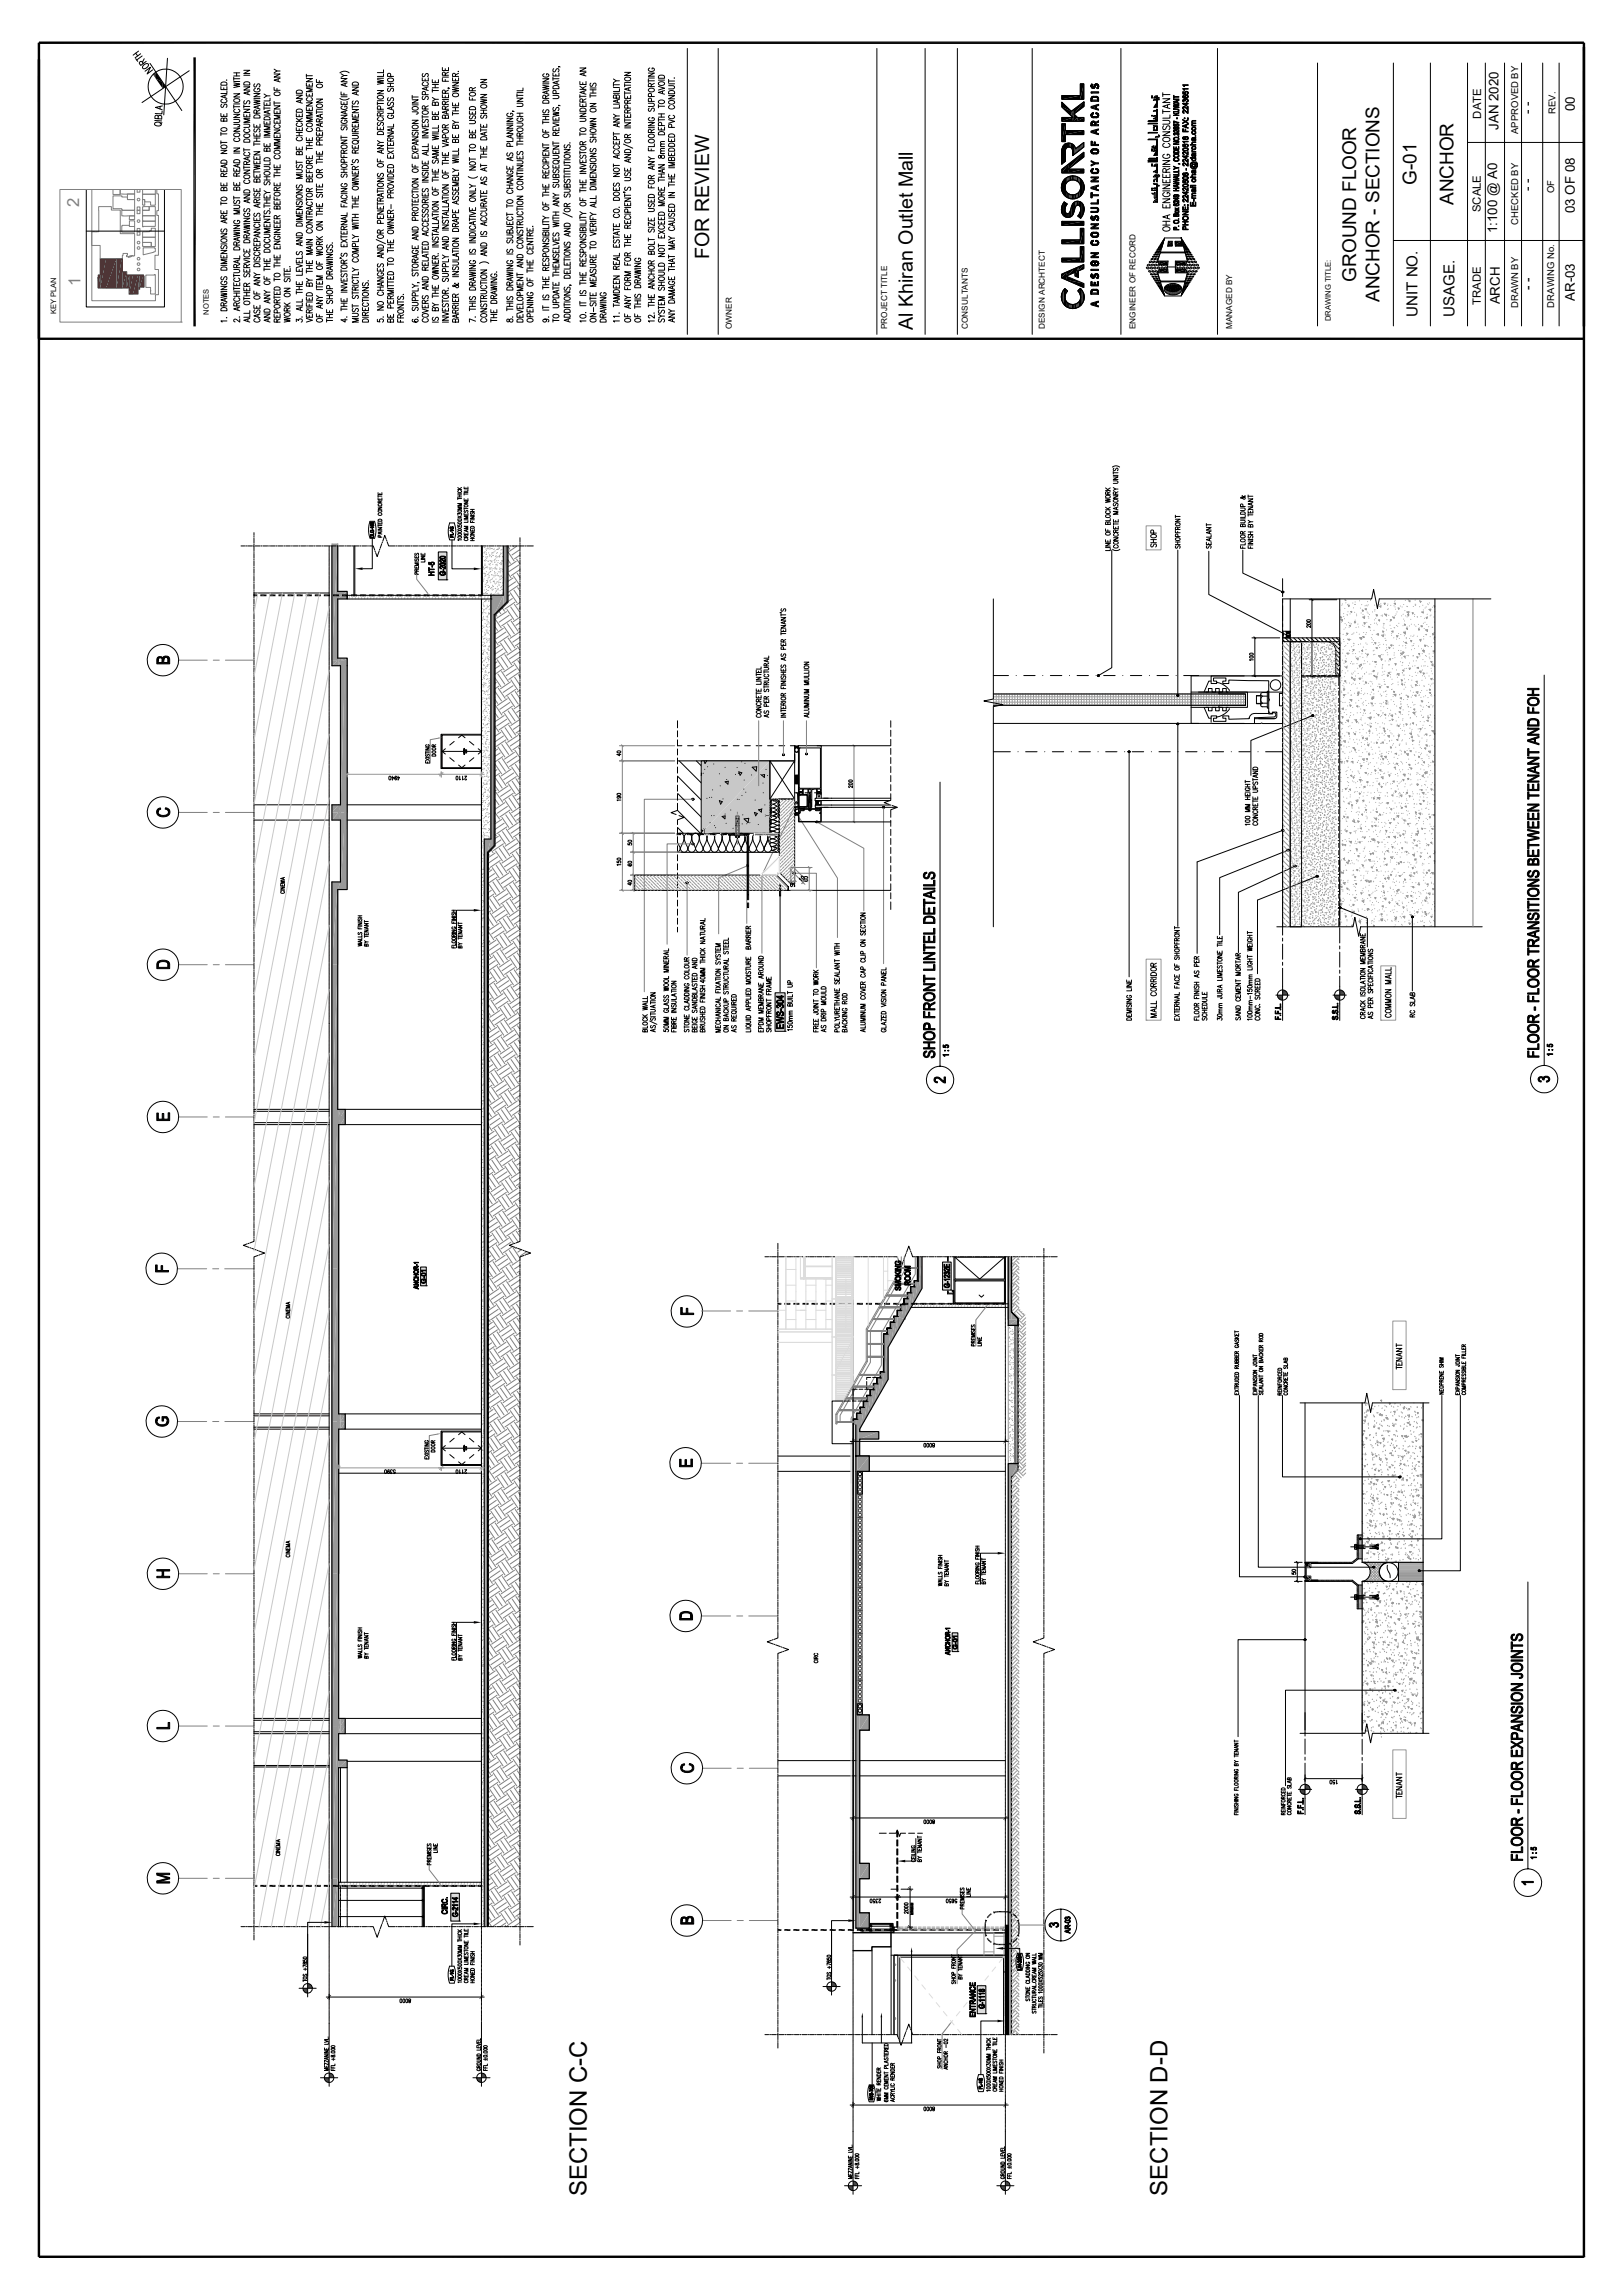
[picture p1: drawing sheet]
<svg xmlns="http://www.w3.org/2000/svg" width="297mm" height="420mm" viewBox="0 0 297 420" stroke-linecap="round" stroke-linejoin="round" font-family="sans-serif">
<defs><g id="words">
<g font-size="4.4">
<text x="213.7" y="402" transform="rotate(-90 213.7 402)">SECTION D-D</text>
<text x="107.4" y="402.1" transform="rotate(-90 107.4 402.1)">SECTION C-C</text>
</g>
<g font-size="3.6">
<text x="129.8" y="47.4" transform="rotate(-90 129.8 47.4)">FOR REVIEW</text>
<text x="167.1" y="60.4" transform="rotate(-90 167.1 60.4)">Al Khiran Outlet Mall</text>
</g>
<g font-size="3.5">
<text x="259.2" y="33.9" transform="rotate(-90 259.2 33.9)">G-01</text>
<text x="266" y="37.5" transform="rotate(-90 266 37.5)">ANCHOR</text>
<text x="248.2" y="51.6" transform="rotate(-90 248.2 51.6)">GROUND FLOOR</text>
<text x="252.5" y="55.3" transform="rotate(-90 252.5 55.3)">ANCHOR - SECTIONS</text>
</g>
<g font-size="3" fill="#808080">
<text x="14.5" y="37.9" transform="rotate(-90 14.5 37.9)">2</text>
<text x="14.7" y="52.3" transform="rotate(-90 14.7 52.3)">1</text>
</g>
<g font-size="2.8">
<text x="259.4" y="58.1" transform="rotate(-90 259.4 58.1)">UNIT NO.</text>
<text x="266.2" y="58.1" transform="rotate(-90 266.2 58.1)">USAGE.</text>
</g>
<g font-size="2.4">
<text x="274.3" y="23.8" transform="rotate(-90 274.3 23.8)">JAN 2020</text>
<text x="280.4" y="20.9" transform="rotate(-90 280.4 20.9)">- -</text>
<text x="288.2" y="20.4" transform="rotate(-90 288.2 20.4)">00</text>
<text x="280.3" y="35" transform="rotate(-90 280.3 35)">- -</text>
<text x="288.2" y="39" transform="rotate(-90 288.2 39)">03 OF 08</text>
<text x="274" y="42.7" transform="rotate(-90 274 42.7)">1:100 @ A0</text>
<text x="280.4" y="53.1" transform="rotate(-90 280.4 53.1)">- -</text>
<text x="274.5" y="55.7" transform="rotate(-90 274.5 55.7)">ARCH</text>
<text x="288.2" y="55.1" transform="rotate(-90 288.2 55.1)">AR-03</text>
</g>
<g font-size="2.1">
<text x="271.1" y="21.7" transform="rotate(-90 271.1 21.7)">DATE</text>
<text x="271" y="38.9" transform="rotate(-90 271 38.9)">SCALE</text>
<text x="271" y="55.9" transform="rotate(-90 271 55.9)">TRADE</text>
</g>
<g font-size="1.7">
<text x="284.7" y="20.8" transform="rotate(-90 284.7 20.8)">REV.</text>
<text x="277.9" y="24.5" transform="rotate(-90 277.9 24.5)">APPROVED BY</text>
<text x="284.5" y="35.3" transform="rotate(-90 284.5 35.3)">OF</text>
<text x="277.9" y="41.1" transform="rotate(-90 277.9 41.1)">CHECKED BY</text>
<text x="277.9" y="56.4" transform="rotate(-90 277.9 56.4)">DRAWN BY</text>
<text x="284.5" y="56.3" transform="rotate(-90 284.5 56.3)">DRAWING No.</text>
</g>
<g font-size="1.5">
<text x="133.9" y="60.3" transform="rotate(-90 133.9 60.3)">OWNER</text>
<text x="162.4" y="60.3" transform="rotate(-90 162.4 60.3)">PROJECT TITLE</text>
<text x="177.1" y="60.3" transform="rotate(-90 177.1 60.3)">CONSULTANTS</text>
<text x="191.2" y="60.3" transform="rotate(-90 191.2 60.3)">DESIGN ARCHTECT</text>
<text x="207.8" y="60.3" transform="rotate(-90 207.8 60.3)">ENGINEER OF RECORD</text>
<text x="225.5" y="60.3" transform="rotate(-90 225.5 60.3)">MANAGED BY</text>
</g>
<g font-size="1.4">
<text x="10.3" y="57.6" transform="rotate(-90 10.3 57.6)">KEY PLAN</text>
<text x="38.2" y="57.6" transform="rotate(-90 38.2 57.6)">NOTES</text>
<text x="243.6" y="58.8" transform="rotate(-90 243.6 58.8)">DRAWING TITLE:</text>
</g>
</g></defs>
<g fill="#989898">
<path d="M89.2 153.6v199.1h-.6z"/>
<path d="M88.6 153.6h.6l-.6 199.1z"/>
</g>
<path d="M89.2 153.6v199.1" fill="none" stroke="#989898" stroke-width=".18"/>
<g fill="#989898">
<path d="M89.9 153.6v1.8l-.7 .6z"/>
<path d="M89.2 153.6h.7l-.7 2.4z"/>
</g>
<path d="M89.9 109.7v45.7" fill="none" stroke="#989898" stroke-width=".18"/>
<g fill="#989898">
<path d="M90.4 109v45.8l-.5 .6z"/>
<path d="M89.9 109h.5l-.5 46.4z"/>
</g>
<path d="M90.4 109v45.8" fill="none" stroke="#989898" stroke-width=".18"/>
<g fill="#989898">
<path d="M92.1 109v1.9l-1.7 1.6z"/>
<path d="M90.4 109h1.7l-1.7 3.5z"/>
<path d="M92.8 99.9v10.3l-.7 .7z"/>
<path d="M92.1 99.9h.7l-.7 11z"/>
</g>
<path d="M60.7 99.5v21.4M60.7 161.5v182.4M61.8 176.6v26.5" fill="none" stroke="#989898" stroke-width=".18"/>
<g fill="#989898">
<path d="M61.8 161.5v15.1h-1.1z"/>
<path d="M60.7 161.5h1.1l-1.1 15.1z"/>
<path d="M61.8 176.6v27.9h-1.1z"/>
<path d="M60.7 176.6h1.1l-1.1 27.9z"/>
<path d="M61.8 204.5v27.8h-1.1z"/>
<path d="M60.7 204.5h1.1l-1.1 27.8z"/>
<path d="M61.8 232.3v27.9h-1.1z"/>
<path d="M60.7 232.3h1.1l-1.1 27.9z"/>
<path d="M61.8 260.2v27.9h-1.1z"/>
<path d="M60.7 260.2h1.1l-1.1 27.9z"/>
<path d="M61.8 288.1v27.9h-1.1z"/>
<path d="M60.7 288.1h1.1l-1.1 27.9z"/>
<path d="M61.8 316v27.9h-1.1z"/>
<path d="M60.7 316h1.1l-1.1 27.9z"/>
</g>
<path d="M61.8 161.5v15.1M61.8 204.5v139.4" fill="none" stroke="#989898" stroke-width=".18"/>
<g fill="#989898">
<path d="M61.8 99.5v21.4h-1.1z"/>
<path d="M60.7 99.5h1.1l-1.1 21.4z"/>
<path d="M60.7 121.9l1.1-1v1z"/>
<path d="M60.7 120.9h1.1l-1.1 1z"/>
<path d="M61.8 203.1v1.4z"/>
</g>
<path d="M61.8 99.5v21.4" fill="none" stroke="#989898" stroke-width=".18"/>
<g fill="#989898">
<path d="M61.8 120.9v1z"/>
<path d="M61.8 203.1v1.4z"/>
</g>
<path d="M61.8 204.5v139.4" fill="none" stroke="#989898" stroke-width=".18"/>
<g fill="#989898">
<path d="M61.8 343.9v8.8h-1.1z"/>
<path d="M60.7 343.9h1.1l-1.1 8.8z"/>
<path d="M62 120.5v.4h-.2z"/>
<path d="M61.8 120.5h.2l-.2 .4z"/>
<path d="M62 120.9v1h-.2z"/>
<path d="M61.8 120.9h.2l-.2 1z"/>
</g>
<path d="M61.9 204.5v148.2" fill="none" stroke="#989898" stroke-width=".18"/>
<g fill="#989898">
<path d="M62 147.3v1.4h-1.3z"/>
<path d="M60.7 147.3h1.3l-1.3 1.4z"/>
<path d="M62 148.7v1.4h-1.3z"/>
<path d="M60.7 148.7h1.3l-1.3 1.4z"/>
</g>
<path d="M62 204.5v110.1" fill="none" stroke="#989898" stroke-width=".18"/>
<path d="M62 314.6v1.4z" fill="#989898"/>
<path d="M62 232.3v55.8" fill="none" stroke="#989898" stroke-width=".18"/>
<g fill="#989898">
<path d="M62 147.3v1.4z"/>
<path d="M62 148.7v1.4z"/>
</g>
<path d="M62 204.5v27.8" fill="none" stroke="#989898" stroke-width=".18"/>
<g fill="#989898">
<path d="M62 258.8v1.4z"/>
<path d="M62 260.2v1.4z"/>
<path d="M62 147.3v1.4z"/>
<path d="M62 148.7v1.4z"/>
<path d="M62 203.1v1.4h-.2z"/>
<path d="M61.8 203.1h.2l-.2 1.4z"/>
</g>
<path d="M62 204.5v27.8" fill="none" stroke="#989898" stroke-width=".18"/>
<g fill="#989898">
<path d="M62 258.8v1.4z"/>
<path d="M62 260.2v1.4z"/>
<path d="M62.3 120.5v.4h-.3z"/>
<path d="M62 120.5h.3l-.3 .4z"/>
<path d="M62.3 120.9v1h-.3z"/>
<path d="M62 120.9h.3l-.3 1z"/>
<path d="M62.3 147.3v1.4h-.3z"/>
<path d="M62 147.3h.3l-.3 1.4z"/>
<path d="M62.3 148.7v1.4h-.3z"/>
<path d="M62 148.7h.3l-.3 1.4z"/>
<path d="M62.3 161.5v1.4h-.5z"/>
<path d="M61.8 161.5h.5l-.5 1.4z"/>
<path d="M62.3 203.1v1.4h-.3z"/>
<path d="M62 203.1h.3l-.3 1.4z"/>
<path d="M62.3 204.5v1.4h-.3z"/>
<path d="M62 204.5h.3l-.3 1.4z"/>
<path d="M62.3 258.8v1.4h-.3z"/>
<path d="M62 258.8h.3l-.3 1.4z"/>
<path d="M62.3 260.2v1.4h-.3z"/>
<path d="M62 260.2h.3l-.3 1.4z"/>
<path d="M62.3 120.5v.4z"/>
<path d="M62.3 120.9v1z"/>
</g>
<path d="M62.3 121.9v41" fill="none" stroke="#989898" stroke-width=".18"/>
<g fill="#989898">
<path d="M62.3 203.1v1.4z"/>
<path d="M62.3 204.5v1.4z"/>
<path d="M62.3 314.6v1.4h-.3z"/>
<path d="M62 314.6h.3l-.3 1.4z"/>
<path d="M62.3 316v1.4h-.3z"/>
<path d="M62 316h.3l-.3 1.4z"/>
<path d="M62.3 120.9l.9-.4v.4z"/>
<path d="M62.3 120.5h.9l-.9 .4z"/>
<path d="M63.2 120.9v27.8h-.9z"/>
<path d="M62.3 120.9h.9l-.9 27.8z"/>
<path d="M63.2 148.7v14.2h-.9z"/>
<path d="M62.3 148.7h.9l-.9 14.2z"/>
<path d="M63.2 203.1v1.4h-.9z"/>
<path d="M62.3 203.1h.9l-.9 1.4z"/>
<path d="M63.2 204.5v1.4h-.9z"/>
<path d="M62.3 204.5h.9l-.9 1.4z"/>
<path d="M63.2 258.8v1.4h-.9z"/>
<path d="M62.3 258.8h.9l-.9 1.4z"/>
<path d="M63.2 260.2v1.4h-.9z"/>
<path d="M62.3 260.2h.9l-.9 1.4z"/>
<path d="M63.2 314.6v1.4h-.9z"/>
<path d="M62.3 314.6h.9l-.9 1.4z"/>
<path d="M63.2 316v1.4h-.9z"/>
<path d="M62.3 316h.9l-.9 1.4z"/>
</g>
<path d="M63.2 120.9v42" fill="none" stroke="#989898" stroke-width=".18"/>
<g fill="#989898">
<path d="M63.2 203.1v1.4z"/>
<path d="M63.2 204.5v1.4z"/>
<path d="M63.2 258.8v1.4z"/>
<path d="M63.2 260.2v1.4z"/>
</g>
<path d="M63.2 120.9v42" fill="none" stroke="#989898" stroke-width=".18"/>
<g fill="#989898">
<path d="M63.2 203.1v1.4z"/>
<path d="M63.2 204.5v1.4z"/>
<path d="M63.5 120.5v.4h-.3z"/>
<path d="M63.2 120.5h.3l-.3 .4z"/>
</g>
<path d="M63.4 120.9v27.8" fill="none" stroke="#989898" stroke-width=".36"/>
<g fill="#989898">
<path d="M62 323.6l1.5-1.4v1.4z"/>
<path d="M62 322.2h1.5l-1.5 1.4z"/>
<path d="M61.8 109.7l1.7-1.4v1.4z"/>
<path d="M61.8 108.3h1.7l-1.7 1.4z"/>
<path d="M63.5 120.5v.4z"/>
</g>
<g fill="none" stroke="#989898" stroke-width=".18">
<path d="M88.1 113.9h.1M88.1 118.3h.1M88.1 118.1h.1M88.1 115.2h.1M88.2 110.6h.1M88.2 115.7h.1M88.2 116.7h.1M88.2 111.4h.1M88.2 112.1h.1M88.2 109.8h.1M88.2 113.1h.1M88.2 114.6h.1"/>
<path d="M88.2 118.2h.1M88.3 113.5h.1M88.3 119.8h.1M88.3 113.6h.1M88.3 112.2h.1M88.3 104.6h.1M88.3 115.5h.1M88.3 119.6h.1M88.3 115h.1M88.3 106.7h.1M88.3 105.7h.1M88.3 107.4h.1"/>
<path d="M88.3 101.4h.1M88.3 112.4h.1M88.4 117.6h.1M88.4 114.6h.1M88.4 119.1h.1M88.4 116.5h.1M88.4 108.7h.1M88.4 112.2h.1M88.4 103.8h.1M88.4 108.9h.1M88.4 119.6h.1M88.4 117h.1"/>
<path d="M88.4 118h.1M88.4 104.9h.1M88.4 106.4h.1M88.4 110.4h.1M88.5 110.7h.1M88.5 111.6h.1M88.5 113.1h.1M88.5 101.9h.1M88.5 112.8h.1M88.5 119.4h.1M88.5 106.2h.1M88.5 119.5h.1"/>
<path d="M88.5 111.9h.1M88.5 108.6h.1M88.5 103.8h.1M88.5 118.3h.1M88.5 119.8h.1M88.5 104h.1M88.5 117h.1M88.5 114.9h.1M88.5 104.2h.1M88.5 113.3h.1M88.6 110.9h.1M88.6 106h.1"/>
<path d="M88.6 111h.1M88.6 117.6h.1M88.6 101.1h.1M88.6 114.8h.1M88.6 116.9h.1M88.6 100.2h.1M88.6 108h.1M88.6 119h.1M88.6 113.4h.1M88.6 108.6h.1M88.6 102.6h.1M88.6 116.3h.1"/>
<path d="M88.7 110.1v.1M88.7 103.5h.1M88.7 104.9h.1M88.7 101.2h.1M88.7 115.8h.1M88.7 111.6h.1M88.7 104.1h.1M88.7 117.8h.1M88.7 116.8h.1M88.7 118.3h.1M88.7 112.1h.1M88.7 118.2h.1"/>
<path d="M88.7 113.4h.1M88.7 105.1h.1M88.7 100.2h.1M88.7 105.6h.1M88.8 103.3h.1M88.8 101h.1M88.8 119.2h.1M88.8 114.2h.1M88.8 102.7h.1M88.8 105.3h.1M88.8 107.4h.1M88.8 107h.1"/>
<path d="M88.8 116.2h.1M88.8 116.1h.1M88.8 102.5h.1M88.8 118.2h.1M88.8 109.9h.1M88.8 105.1h.1M88.8 108.5h.1M88.9 103.9h.1M88.9 118.3h.1M88.9 102h.1M88.9 103.5h.1M88.9 110h.1"/>
<path d="M88.9 110.2h.1M88.9 105.4h.1M88.9 100.5h.1M88.9 112.2h.1M88.9 108.7h.1M88.9 111.4l.1 .1M88.9 109.9h.1M88.9 101.5h.1M88.9 115.3h.1M88.9 116.8h.1M89 114.7h.1M89 106.9h.1"/>
<path d="M89 102.6h.1M89 113.5h.1M89 101.2h.1M89 112.9h.1M89 104.7h.1M89 107.9h.1M89 108.4h.1M89 117.1h.1M89 103.9h.1M89 114.6h.1M89 100.8h.1M89 115.5h.1"/>
<path d="M89 106.3h.1M89 101.5h.1M89 114.4h.1M89.1 106.7h.1M89.1 119.5h.1M89.1 114.7h.1M89.1 102.2h.1M89.1 109.8h.1M89.1 117.6h.1M89.1 115.9h.1M89.1 100.5h.1M89.1 102h.1"/>
<path d="M89.1 111.3h.1M89.1 119.7h.1M89.1 107.2h.1M89.1 108.7h.1M89.1 103.7h.1M89.2 110.8h.1M89.2 108.7h-.1M89.2 113.9h.1M89.2 115.3h.1M89.2 117.4h.1M89.2 119.5h.1M89.2 111.1h.1"/>
<path d="M89.2 106.3h.1M89.2 105.2h.1M89.2 112.8h.1M89.2 101.9h.1M89.2 118.8h.1M89.2 114.3h.1M89.2 113.5h.1M89.2 106.4h.1M89.2 100.3h.1M89.2 106.6h.1M89.3 103.9h.1M89.3 113.1h.1"/>
<path d="M89.3 115.7h.1M89.3 114.9h.1M89.3 115.9h.1M89.3 111.1h.1M89.3 102.7h.1M89.3 119.8h.1M89.3 108.1h.1M89.3 106h.1M89.3 116.9h.1M89.3 100.5h.1M89.3 117.2h.1M89.3 105.1h.1"/>
<path d="M89.4 119h.1M89.4 118.3h.1M89.4 105.7h.1M89.4 107.2h.1M89.4 118.7h.1M89.4 115.9h.1M89.4 107.5h.1M89.4 102.7h.1M89.4 112.4h.1M89.4 113.8h.1M89.4 111.1h.1M89.4 110.1h.1"/>
<path d="M89.4 101.2h.1M89.4 112.5h.1M89.5 112.1h.1M89.5 104.9h.1M89.5 103.3h.1M89.5 109.9h.1M89.5 100.4h.1M89.5 114.2h.1M89.5 107.5h.1M89.5 111.6h.1M89.5 114h.1M89.5 105.3h.1"/>
<path d="M89.5 112.4h.1M89.5 118.3h.1M89.5 101.8h.1M89.5 115.5h.1M89.6 116.2h.1M89.6 107.4h.1M89.6 114.7h.1M89.6 104.2h.1M89.6 105.7h.1M89.6 101.6h.1M89.6 103.3h.1M89.6 118.3h.1"/>
<path d="M89.6 110.9h.1M89.6 116.9h.1M89.6 117.2h.1M89.6 104h.1M89.6 119h.1M89.6 112.4h.1M89.6 117.6h.1M89.6 104.8h.1M89.6 118.4h.1M89.7 100.5h.1M89.7 111.5h.1M89.7 100.2h.1"/>
<path d="M89.7 102.6h.1M89.7 106.4h.1M89.7 103.4h.1M89.7 119.9h.1M89.7 106.2h.1M89.7 119.6h.1M89.7 110.1h.1M89.7 101.7h.1M89.7 113.5h.1M89.7 117.2h.1M89.7 108.8h.1M89.7 104h.1"/>
<path d="M89.7 116.8h.1M89.7 104.6h.1M89.7 103.1h.1M89.7 107.7h.1M89.8 115.5h.1M89.8 111.2h.1M89.8 106.7h.1M89.8 117.6h.1M89.8 102.7h.1M89.8 104.2h.1M89.8 104.6h.1M89.8 108.8h.1"/>
<path d="M89.8 113.6h.1M89.8 100.4h.1M89.8 110.9h.1M89.8 110.7h.1M89.9 117.5h.1M89.9 106.1h.1M89.9 101.9h.1M89.9 102.8h.1M89.9 107.5h.1M89.9 105.2h.1M89.9 108.6h.1M89.9 100.4h.1"/>
<path d="M90 104h.1M90 101.4h.1M90 106h.1M90 107.6h.1M90 101.2h.1M90 102.7h.1M90 102.9h.1M90 105.2h.1M90 107.9h.1M90.1 108.1h.1M90.1 104.4h.1M90.1 100.5h.1"/>
<path d="M90.1 105.9h.1M90.1 101.2h.1M90.1 107.1h.1M90.2 101.7h.1M90.2 103.3h.1M90.2 107.3h.1M90.2 104.1h.1M90.2 108.8h.1M90.3 105.3h.1M90.3 101.2h.1M90.3 106.5h.1M90.3 106.4h.1"/>
<path d="M90.3 101.7h.1M90.3 107.9h.1M90.3 107.4h.1M90.4 100.6h.1M90.4 108.9h.1M90.4 106.5h.1M90.4 105.6h.1M90.4 102.6h.1M90.4 101h.1M90.4 100.5h.1M90.5 104.6h.1M90.5 102.9h.1"/>
<path d="M90.5 104.9h.1M90.5 106.4h.1M90.5 102.5h.1M90.5 106.7h.1M90.5 104h.1M90.6 108.7h.1M90.6 105.3h.1M90.6 102.9h.1M90.6 104.2h.1M90.6 105.5h.1M90.6 107.7h.1M90.6 100.9h.1"/>
<path d="M90.6 106.9h.1M90.7 101.9h.1M90.7 102.3h.1M90.7 108.4h.1M90.7 104h.1M90.7 103.8h.1M90.7 107.7h.1M90.7 103.4h.1M90.7 104.9h.1M90.8 106h.1M90.8 105.3h.1M90.8 101.8h.1"/>
<path d="M90.8 108.1h.1M90.8 106.8h.1M90.8 102.7h.1M90.8 104.2h.1M90.9 101.3h.1M90.9 100.6h.1M90.9 108.2h.1M90.9 106.6h.1M90.9 103.3h.1M90.9 104.2h.1M90.9 103.4h.1M90.9 102.1h.1"/>
<path d="M91 101.9h.1M91 105.3h.1M91 108.6h.1M91 103.6h.1M91 107.4h.1M91 101.2h.1M91 105.1h.1M91.1 107.8h.1M91.1 106.5h.1M91.1 100.6h-.1M91.1 103h.1M91.1 108h.1"/>
<path d="M91.2 102.6h.1M91.2 105.4h.1M91.2 100.4h.1M91.2 101.9h.1M91.2 100.6h.1M91.2 104.7h.1M91.2 107.1h.1M91.2 108.6h.1M91.2 107.8h.1M91.2 106.7h.1M91.3 105.4h.1M91.3 106.4h.1"/>
<path d="M91.3 108.8h.1M91.3 100.2h.1M91.4 102h.1M91.4 101.8h.1M91.4 101.7h.1M91.4 100.4h.1M91.4 105.6h.1M91.4 107.1h.1M91.4 104h.1M91.4 103.2h.1M91.5 104.2h.1M91.5 106h.1"/>
<path d="M91.5 106.7h.1M91.5 101.9h.1M91.5 104.6h.1M91.5 100.1h.1M91.5 108.1h.1M91.5 104.9h.1M91.5 106.1h.1M91.5 101.5h.1M91.6 107.6h.1M91.6 101.3h.1M91.6 106.7h.1M91.6 103h.1"/>
<path d="M91.6 104.1h.1M91.6 105.6h.1M91.7 103.3h.1M91.7 104.5h.1M91.7 100.7h.1M91.7 105.4h.1M91.7 103.1h.1M91.7 106h.1M91.7 103.4h.1M91.8 107.4h.1M91.8 105.5h.1M91.8 108.9h.1"/>
<path d="M91.8 107.9h.1M91.8 103.1h.1M91.8 101.3h.1M91.8 100.6h.1M91.9 102.7h.1M91.9 102.6h.1M91.9 104.1h.1M91.9 102.8h.1M91.9 104.7h.1M91.9 107.9h.1M91.9 104.2h.1M92 101.9h.1"/>
<path d="M92 105.7h.1M92 106.7h.1M92 108.6h.1M92 108.8h.1M92 107.2h.1M92.1 104.3h.1M92.1 101.1h.1M92.1 102.6h.1M92.1 108.7h.1M92.1 102h.1M92.1 107.8h.1M63.5 120.9v27.8"/>
<path d="M88.1 138h.1M88.1 136.5h.1M88.2 129.2h.1M88.2 131.3h.1M88.2 128.9h.1M88.2 127.3h.1M88.2 137.9h.1M88.2 120.3h.1M88.2 133.7h.1M88.2 120.5l-.1 .1M88.2 133.9h.1M88.2 130.3h.1"/>
<path d="M88.2 131.2h.1M88.2 122.3h.1M88.2 133.3h.1M88.2 139.4h.1M88.2 131.8h.1M88.3 136.1h.1M88.3 122.9h.1M88.3 121.3h.1M88.3 124.4h.1M88.3 120.5h.1M88.3 126.5h.1M88.3 128h.1"/>
<path d="M88.3 135.3h.1M88.3 138.5h.1M88.3 133.7h.1M88.3 125.4h.1M88.3 134.7h.1M88.3 133.2h.1M88.3 126.4h.1M88.3 139.9h.1M88.4 134.7h.1M88.4 121.1h.1M88.4 137.4h.1M88.4 127.7h.1"/>
<path d="M88.4 128.5h.1M88.4 139.4h.1M88.4 125.8h.1M88.4 122.6h.1M88.4 138.5h.1M88.4 130.2h.1M88.4 125.4h.1M88.4 132.4h.1M88.4 136.2h.1M88.4 130.6h.1M88.4 139.1h.1M88.5 121.7h.1"/>
<path d="M88.5 137.7h.1M88.5 124h.1M88.5 132.6h.1M88.5 125.5h.1M88.5 123.7h.1M88.5 135h.1M88.5 130.2h.1M88.5 121.8h.1M88.5 125h.1M88.5 126.5h.1M88.5 139.2h.1M88.5 120.9h.1"/>
<path d="M88.5 134.6h.1M88.5 131.7h.1M88.5 133.2h.1M88.6 125.8h.1M88.6 138.4h.1M88.6 139.9h.1M88.6 127h.1M88.6 136.7h.1M88.6 124.2h.1M88.6 122.4h.1M88.6 127.8h.1M88.6 137.4h.1"/>
<path d="M88.6 128.5h.1M88.6 126.6h.1M88.6 121.8h.1M88.6 124.3h.1M88.6 123.9h.1M88.6 139.8h.1M88.6 135h.1M88.6 138.7h.1M88.6 131h.1M88.6 129.9h.1M88.7 129.9h.1M88.7 137.6h.1"/>
<path d="M88.7 125.4h.1M88.7 121h.1M88.7 131.9h.1M88.7 129h.1M88.7 126.6h.1M88.7 123.5h.1M88.7 125h.1M88.7 126.8h.1M88.8 123h.1M88.8 139.8h.1M88.8 134h.1M88.8 131.7h.1"/>
<path d="M88.8 132.9h.1M88.8 125.1h.1M88.8 131.4h-.1M88.8 130.2h.1M88.8 128.3h.1M88.8 136.9h.1M88.8 138.4h.1M88.8 120.7h.1M88.8 133.8h.1M88.8 136h.1M88.8 120.6h.1M88.8 134.3h.1"/>
<path d="M88.8 127.1h.1M88.8 122.8h.1M88.8 129.8h.1M88.8 122.2h.1M88.9 136.2h.1M88.9 131.4h.1M88.9 123h.1M88.9 138h.1M88.9 129.5h.1M88.9 135.8h.1M88.9 136.1h.1M88.9 129.2h.1"/>
<path d="M88.9 123.6h.1M88.9 120.3h.1M88.9 125.4h.1M88.9 132.7h.1M88.9 137.3h.1M88.9 131.3h.1M88.9 138.6h.1M88.9 125.1h.1M89 122.4h.1M89 136.2h.1M89 127.8h.1M89 123h.1"/>
<path d="M89 122h.1M89 123.5h.1M89 138.8h.1M89 133.3h.1M89 128.7h.1M89 130.2h.1M89 134.2h.1M89 136.9h.1M89 135.4h.1M89 126.6h.1M89 124.4h.1M89 135.7h.1"/>
<path d="M89 135.3h.1M89 128.1h.1M89.1 126.5h.1M89.1 132.7h.1M89.1 127.8h.1M89.1 137.4h.1M89.1 121.3h.1M89.1 128h.1M89.1 137.1h.1M89.1 129.5h.1M89.1 128.5h.1M89.1 134.6h.1"/>
<path d="M89.1 121.9h.1M89.1 139.4h.1M89.1 138.6h.1M89.2 135h.1M89.2 131h.1M89.2 130.5h.1M89.2 124.3h.1M89.2 120.5h.1M89.2 122h.1M89.2 121.7h.1M89.2 137.5h.1M89.2 132.7h.1"/>
<path d="M89.2 132.5h.1M89.2 132.6h.1M89.2 127.2h.1M89.2 128.7h.1M89.2 123.7h.1M89.2 133.9h.1M89.2 135.4h.1M89.2 120.3h.1M89.3 139.9h.1M89.3 134.7h.1M89.3 126.7h.1M89.3 134h.1"/>
<path d="M89.3 125.8h.1M89.3 137.5h.1M89.3 129.1h.1M89.3 124.3h.1M89.3 126.5h.1M89.3 135.4h.1M89.3 121.8h.1M89.3 136.7h.1M89.3 127.8h.1M89.3 133.2h.1M89.3 123.2h.1M89.4 131.5h.1"/>
<path d="M89.4 138.7h.1M89.4 139.9h.1M89.4 136.9h.1M89.4 129.9h.1M89.4 133.9h.1M89.4 129.1h.1M89.4 120.7h.1M89.4 120.5h.1M89.4 138.4h.1M89.4 124.7h.1M89.4 121h.1M89.4 132h.1"/>
<path d="M89.4 125.7h.1M89.4 127.2h.1M89.4 120.1h.1M89.5 123.1h.1M89.5 132.4h.1M89.5 139.9h.1M89.5 126.2h.1M89.5 121.6h.1M89.5 136.3h.1M89.5 134h.1M89.5 139.1h.1M89.5 127.7h.1"/>
<path d="M89.5 125.1h.1M89.5 125.5h.1M89.5 120.7h.1M89.5 138.7h.1M89.5 136h.1M89.5 125h.1M89.6 131.7h.1M89.6 129.1h.1M89.6 127.1h.1M89.6 138.1h.1M89.6 138.3h.1M89.6 124.6h.1"/>
<path d="M89.6 129.2h.1M89.6 127.9h.1M89.6 130.6h.1M89.6 130.3h.1M89.6 125.5h.1M89.6 126h.1M89.6 120.4h.1M89.6 138.7h.1M89.7 131.2h.1M89.7 125.7h.1M89.7 124.2h.1M89.7 132.1h.1"/>
<path d="M89.7 130.9h.1M89.7 132.4h.1M89.7 127.5h.1M89.7 122.4h.1M89.7 132.7h.1M89.7 137.6h.1M89.7 139.1h.1M89.7 133.6h.1M89.7 133.3h.1M89.7 122h.1M89.7 129h.1M89.7 124.4h.1"/>
<path d="M89.7 135.2h.1M89.7 130.3h.1M89.7 135.4h.1M89.7 123.5h.1M89.7 121.4h.1M89.8 135h.1M89.8 126.5h.1M89.8 130.2h.1M89.8 130.5h.1M89.8 122.9h.1M89.8 137.5h.1M89.8 124.4h.1"/>
<path d="M89.8 137.4h.1M89.8 136.9h.1M89.8 136.5h.1M89.8 131.9h.1M89.9 128.5h.1M89.9 126.8h.1M89.9 122h.1M89.9 124.3h.1M88.1 142.9h.1M88.1 141.4h.1M88.1 154.7h.1M88.1 141h.1"/>
<path d="M88.1 157.8h.1M88.1 148h.1M88.1 149.5h.1M88.2 144.5h.1M88.2 148.9h.1M88.2 159.9h.1M88.2 154.7h.1M88.2 156.2h.1M88.2 142.5h.1M88.2 140.1h.1M88.2 155.3h.1M88.2 146.9h.1"/>
<path d="M88.2 142.1h.1M88.2 151h.1M88.2 142.2h.1M88.2 140.6h.1M88.2 144h.1M88.2 147.3h.1M88.2 157.7h.1M88.3 153h.1M88.3 154h.1M88.3 159.1h.1M88.3 145.5h.1M88.3 149.3h.1"/>
<path d="M88.3 144.2h.1M88.3 140.9h.1M88.3 146.9h.1M88.3 155.1h.1M88.3 151.7h.1M88.3 146.2h.1M88.3 157.2h.1M88.3 141.4h.1M88.4 142.4h.1M88.4 148.3h.1M88.4 146.6h.1M88.4 148h.1"/>
<path d="M88.4 148.4h.1M88.4 154.1h.1M88.4 140.9h.1M88.4 153.2h.1M88.4 154.7h.1M88.4 143.8h.1M88.4 143.3h.1M88.4 159.2h.1M88.4 159.9h.1M88.4 149.9h.1M88.4 151.7h.1M88.4 156.5h.1"/>
<path d="M88.4 150.3h.1M88.4 145.3h.1M88.5 141.4h.1M88.5 152.4h.1M88.5 145.8h.1M88.5 151.4h.1M88.5 158.9h.1M88.5 145.7h.1M88.5 152.5h.1M88.5 146.8h.1M88.5 143.5h.1M88.5 154.4h.1"/>
<path d="M88.5 159.2h.1M88.5 152.8h.1M88.5 148.1h.1M88.5 156.5h.1M88.5 143.3h.1M88.5 145.6h.1M88.5 148.3h.1M88.6 140.7h.1M88.6 156.4h.1M88.6 145.1h.1M88.6 146.6h.1M88.6 154.3h.1"/>
<path d="M88.6 150.5h.1M88.6 147.6h.1M88.6 153.2h.1M88.6 149.7h.1M88.6 142.1h.1M88.6 158.5h.1M88.6 151.7h.1M88.6 155.8h.1M88.6 153h.1M88.6 148.2h.1M88.6 151.2h.1M88.7 149.6h.1"/>
<path d="M88.7 143.6h.1M88.7 140.8h.1M88.7 151.7h.1M88.7 144.3h.1M88.7 152.7h.1M88.7 142.2h.1M88.7 151h.1M88.7 145.1h.1M88.7 142.9h.1M88.8 153h.1M88.8 144.6h.1M88.8 146.5h.1"/>
<path d="M88.8 144.9h.1M88.8 143.6h.1M88.8 145.1h.1M88.8 148h.1M88.8 147h.1M88.8 146.9h.1M88.8 150.3h.1M88.8 151.7h.1M88.9 144.6h.1M88.9 149.5h.1M88.9 149.4h.1M88.9 149h.1"/>
<path d="M88.9 140.1h.1M88.9 142.8h.1M88.9 151h.1M88.9 151.8h.1M89 142.1h.1M89 152.4h.1M89 149.4h.1M89 141h.1M89 153h.1M89 144.2h.1M89 140.3h.1M89 143.6h.1"/>
<path d="M89 143.4h.1M89 146.3h.1M89.1 148.8h.1M89.1 150.2h.1M89.1 141.7h.1M89.1 145.8h.1M89.1 141h.1M89.1 148.3h.1M89.1 143.2h.1M89.1 141.3h.1M89.2 148.2h.1M89.2 150.3h.1"/>
<path d="M89.2 148h.1M89.2 144.7h.1M89.2 150.6h.1M89.2 145.8h.1M89.2 141.5h.1M89.2 152.4h.1M89.2 140.1h.1M89.2 143.5h.1M89.2 146.1h.1M89.2 141.6h.1M89.3 140.6h.1M89.3 142.1h.1"/>
<path d="M89.3 147.6h.1M89.3 153h.1M89.3 145.5h.1M89.3 147.3h.1M89.3 148.8h.1M89.3 143h.1M89.3 150.6h.1M89.3 142.3h.1M89.3 149.1h.1M89.3 144.5h.1M89.4 149.7h.1M89.4 150.6h.1"/>
<path d="M89.4 144.7h.1M89.4 146.5h.1M89.4 146h.1M89.4 142.3h.1M89.4 140.8h.1M89.4 153.2h.1M89.4 147.1h.1M89.4 151.7h.1M89.4 152h.1M89.5 147.4h.1M89.5 142.8h.1M89.5 140.6h.1"/>
<path d="M89.5 153.5h.1M89.5 149.5h.1M89.5 148.9h.1M89.5 144.9h.1M89.5 145.8h.1M89.5 147.3h.1M89.5 141.3h.1M89.5 151.9h.1M89.5 147.1h.1M89.5 152.5h.1M89.6 147h.1M89.6 150.4h.1"/>
<path d="M89.6 142.8h.1M89.6 141.1h.1M89.6 145h.1M89.6 151.9h.1M89.6 149h.1M89.6 144.3h.1M89.6 143.5h.1M89.6 140.1h.1M89.6 151.7h.1M89.6 153.4h.1M89.7 151h.1M89.7 145.7h.1"/>
<path d="M89.7 142.1h.1M89.7 145.9h.1M89.7 153.1h.1M89.7 147.2h.1M89.7 144.2h.1M89.7 144.3h.1M89.7 145.8h.1M89.7 148.3h.1M89.7 143.5h.1M89.7 152.5h.1M89.8 148.7h.1M89.8 146.2h.1"/>
<path d="M89.8 150.2h.1M89.8 150.7h.1M89.8 148.3h.1M89.8 143.6h.1M88.1 176.8h.1M88.1 175.5h.1M88.1 168.7h.1M88.1 168.4h.1M88.2 163.8h.1M88.2 170.9h.1M88.2 179.6h.1M88.2 169.8h.1"/>
<path d="M88.2 170.8h.1M88.2 161.4h.1M88.2 162.9h.1M88.2 165.3h.1M88.2 160.1h.1M88.2 168.5h.1M88.2 173.3h.1M88.2 161.9h.1M88.2 168.1h.1M88.2 169.6h.1M88.2 172.8h.1M88.2 174.8h.1"/>
<path d="M88.2 176.3h.1M88.2 171.3h.1M88.3 166.7h.1M88.3 162.5h.1M88.3 163.9h.1M88.3 174.9h.1M88.3 160.7h.1M88.3 172.8h.1M88.3 175.7h.1M88.3 166h.1M88.3 168.2h.1M88.3 160.1h.1"/>
<path d="M88.3 164.9h.1M88.3 173.3h.1M88.3 178.1h.1M88.3 167.4h.1M88.3 160.6h.1M88.3 176.9h.1M88.4 174h.1M88.4 174.2h.1M88.4 168h.1M88.4 169.7h.1M88.4 162.1h.1M88.4 178.9h.1"/>
<path d="M88.4 175.7h.1M88.4 167.3h.1M88.4 161.4h.1M88.4 171.2h.1M88.4 164.9h.1M88.4 170.1h.1M88.4 166.6h.1M88.4 168.1h.1M88.4 177.2h.1M88.4 163.5h.1M88.5 178.1h.1M88.5 161.2h.1"/>
<path d="M88.5 172.2h.1M88.5 174.8h.1M88.5 172.6h.1M88.5 173.3h.1M88.5 165h.1M88.5 163.3h.1M88.5 180h.1M88.5 178.7h.1M88.5 172.1h.1M88.5 174.2h.1M88.5 174.1h.1M88.5 161.3h.1"/>
<path d="M88.5 165.9h.1M88.5 166.5h.1M88.6 169.7h.1M88.6 174.5h.1M88.6 165.3h.1M88.6 172.6h.1M88.6 175.6h.1M88.6 176.2h.1M88.6 179.2h.1M88.6 168h.1M88.6 167.3h.1M88.6 178.3h.1"/>
<path d="M88.6 163.7h.1M88.6 176.9h.1M88.6 177h.1M88.1 181.6h.1M88.1 190h.1M88.1 197.4h.1M88.1 194.8h.1M88.1 188.5h.1M88.1 182.2h.1M88.1 189.6h.1M88.1 182h.1M88.2 199.4h.1"/>
<path d="M88.2 195.7h.1M88.2 188.9h.1M88.2 191.1h.1M88.2 184h.1M88.2 197.2h.1M88.2 190.5h.1M88.2 195.6h.1M88.2 197.1h.1M88.2 183.5h.1M88.2 181.6h.1M88.2 181.7h.1M88.2 192.6h.1"/>
<path d="M88.2 186.4l.2 .1M88.2 194.8h.1M88.2 199.6h.1M88.2 185h.1M88.3 183.7h.1M88.3 181.5h.1M88.3 183h.1M88.3 198.6h.1M88.3 194.6h.1M88.3 189.6h.1M88.3 188.2h.1M88.3 194h.1"/>
<path d="M88.3 188.8h.1M88.3 185.8h.1M88.3 196.3h.1M88.3 194.8h.1M88.3 195.5h.1M88.3 191.2h.1M88.3 199.6h.1M88.3 196.7h.1M88.4 187.9h.1M88.4 187.8h.1M88.4 198.8h.1M88.4 180.7h.1"/>
<path d="M88.4 187.4h.1M88.4 197h.1M88.4 189.4h.1M88.4 180.5h.1M88.4 193.7h.1M88.4 189.9h.1M88.4 194.1h.1M88.4 181h.1M88.4 198.5h.1M88.5 182.9h.1M88.5 191.3h.1M88.5 196h.1"/>
<path d="M88.5 191.9h.1M88.5 190.9h.1M88.5 183.1h.1M88.5 181.5h.1M88.5 199.9h.1M88.5 192.3h.1M88.5 185.3h.1M88.5 194h.1M88.5 186.7h.1M88.5 188.2h.1M88.5 198.5h.1M88.5 185.1h.1"/>
<path d="M88.5 193.4h.1M88.5 194.8h.1M88.5 180.2h.1M88.6 182.9h.1M88.6 187.7h.1M88.6 196h.1M88.6 193.8h.1M88.6 196.1h.1M88.6 187.2h.1M88.6 198h.1M88.6 195.3h.1M88.6 181.6h.1"/>
<path d="M88.6 185.9h.1M88.1 203h.1M88.1 204.5h.1M88.1 207.9h.1M88.1 203.2h.1M88.1 208h.1M88.1 216.4h.1M88.1 208.3h.1M88.1 209.7h.1M88.1 211.2h.1M88.1 219.2h.1M88.2 217.9h.1"/>
<path d="M88.2 216.9h.1M88.2 209.3h.1M88.2 210.4h.1M88.2 201.5h.1M88.2 218.4h.1M88.2 202.3h.1M88.2 212.4h.1M88.2 210.8h.1M88.2 208h.1M88.2 209h.1M88.2 219.9h.1M88.3 212.8h.1"/>
<path d="M88.3 203.5h.1M88.3 215.6h.1M88.3 212.3h.1M88.3 214.4h.1M88.3 205.5h.1M88.3 200.1h.1M88.3 202h.1M88.3 215.2h.1M88.3 216.5h.1M88.3 213.8h.1M88.3 204.4h.1M88.4 207.6h.1"/>
<path d="M88.4 203h.1M88.4 201.5h.1M88.4 212.8h.1M88.4 217.6h.1M88.4 208.2h.1M88.4 209.7h.1M88.4 218.5h.1M88.4 215.2h.1M88.4 201.6h.1M88.4 214.9h.1M88.4 216.4h.1M88.4 209.6h.1"/>
<path d="M88.4 216.7h.1M88.4 206.8h.1M88.4 200.8h.1M88.5 211.7h.1M88.5 204.4h.1M88.5 209.2h.1M88.5 217.6h.1M88.5 207.5h.1M88.5 218.2h.1M88.5 204.5h.1M88.5 202.8h.1M88.5 214.1h.1"/>
<path d="M88.5 213.8h.1M88.5 204.9h.1M88.5 219.6h.1M88.5 206h.1M88.5 211.6h.1M88.5 201.4h.1M88.6 200h.1M88.6 201.5h.1M88.6 215.8h.1M88.6 207.5h.1M88.6 200.9h.1M88.6 209.3h.1"/>
<path d="M88.6 214h.1M88.6 206.9h.1M88.6 206.7h.1M88.6 208.2h.1M88.6 202.9h.1M88.6 217.8h.1M88.6 213.4h.1M88.6 214.9h.1M88.6 208.9h.1M88.1 231.9h.1M88.1 237.2h.1M88.1 228.1h.1"/>
<path d="M88.1 239h.1M88.1 235.2h.1M88.1 221.5h.1M88.2 221.2h.1M88.2 229.6h.1M88.2 234.3h.1M88.2 230.1h.1M88.2 236.6h.1M88.2 223h.1M88.2 223.1h.1M88.2 224.6h.1M88.2 223.6h.1"/>
<path d="M88.2 229.8h.1M88.2 231.2h.1M88.2 232.1h.1M88.2 236.8h.1M88.2 236.4h.1M88.2 237.9h.1M88.2 223.3h.1M88.2 238.1h.1M88.2 224.5h.1M88.3 221.2h.1M88.3 226h.1M88.3 234.4h.1"/>
<path d="M88.3 239.1h.1M88.3 234.2h.1M88.3 222.3h.1M88.3 225.4h.1M88.3 239.6h.1M88.3 225.9h.1M88.3 221.4h.1M88.3 229h.1M88.3 236.2h.1M88.3 227.4h.1M88.3 228.4h.1M88.3 235.7h.1"/>
<path d="M88.4 227.4h.1M88.4 222.8h.1M88.4 226h.1M88.4 230.8h.1M88.4 238.3h.1M88.4 239.2h.1M88.4 229.4h.1M88.4 228.9h.1M88.4 221.6h.1M88.4 223.1h.1M88.4 224.3h.1M88.4 220h.1"/>
<path d="M88.4 228.3h.1M88.4 229.7h.1M88.4 220.5h.1M88.4 231.5h.1M88.4 230.4h.1M88.5 233.2h.1M88.5 225.8h.1M88.5 222.4h.1M88.5 235h.1M88.5 236.4h.1M88.5 222.6h.1M88.5 230.8h.1"/>
<path d="M88.5 235.6h.1M88.5 233.5h.1M88.5 231.8h.1M88.5 220.8h.1M88.5 224.6h.1M88.5 227.2h.1M88.5 227.5h.1M88.5 235.5h.1M88.5 233.3h.1M88.6 224.8h.1M88.6 238h.1M88.6 234.2h.1"/>
<path d="M88.6 228.7h.1M88.6 222.4h.1M88.6 226.7h.1M88.6 237.6h.1M88.6 234.8h.1M88.6 221.1h.1M88.6 227.2h.1M88.6 235.6h.1M88.6 230.2h.1M88.6 228.8h.1M88.6 222.6h.1M88.1 242.8h.1"/>
<path d="M88.1 247.8h.1M88.1 245.1h.1M88.1 258.3h.1M88.1 243.9h.1M88.1 258.7h.1M88.2 242.7h.1M88.2 248.8h.1M88.2 249.9h.1M88.2 247.5h.1M88.2 255.9h.1M88.2 250.6h.1M88.2 244.3h.1"/>
<path d="M88.2 257.2h.1M88.2 250.3h.1M88.2 241h.1M88.2 251.9h.1M88.2 245.7h.1M88.2 243.1h.1M88.3 243.1h.1M88.3 244.6h.1M88.3 251.8h.1M88.3 254h.1M88.3 247.5h.1M88.3 252.3h.1"/>
<path d="M88.3 249.8h.1M88.3 251.3h.1M88.3 247.2h.1M88.3 245.1h.1M88.3 253.3h.1M88.3 256h.1M88.3 256.5h.1M88.3 258h.1M88.3 248.7h.1M88.3 241.6h.1M88.3 254.7h.1M88.4 254.7h.1"/>
<path d="M88.4 241.1h.1M88.4 247.1h.1M88.4 258.1h.1M88.4 242.4h.1M88.4 250.2h.1M88.4 249.2h.1M88.4 244h.1M88.4 252.4h.1M88.4 257.1h.1M88.4 249.1h.1M88.4 242.6h.1M88.4 255.8h.1"/>
<path d="M88.4 256.2h.1M88.4 240.3h.1M88.4 251.6h.1M88.4 251.2h.1M88.5 246.4h.1M88.5 257.7h.1M88.5 244h.1M88.5 259.5h.1M88.5 253.1h.1M88.5 242.4h.1M88.5 248.8h.1M88.5 241.6h.1"/>
<path d="M88.5 243.1h.1M88.5 245.5h.1M88.5 253.3h.1M88.5 257.2h.1M88.5 248.3h.1M88.5 249.8h.1M88.5 259.1h.1M88.5 244.4h.1M88.5 255.4h.1M88.5 255h.1M88.5 256.5h.1M88.5 254.6h.1"/>
<path d="M88.5 247h.1M88.6 246.5h.1M88.6 251.2h.1M88.6 256h.1M88.6 257.4h.1M88.6 240.4h.1M88.6 248.8h.1M88.6 240.9h.1M88.6 248.4h.1M88.6 253.6h.1M88.6 247.6h.1M88.6 248.5h.1"/>
<path d="M88.1 264.7h.1M88.1 266.2h.1M88.1 274.7h.1M88.1 278.5h.1M88.1 271.4h.1M88.1 272.8h.1M88.1 270.1h.1M88.1 269.7h.1M88.2 271.5h.1M88.2 262.5h.1M88.2 260.7h.1M88.2 269.1h.1"/>
<path d="M88.2 273.9h.1M88.2 278h.1M88.2 279.5h.1M88.2 276.1h.1M88.2 260.8h.1M88.2 271.6h.1M88.2 271.7h.1M88.2 263.9h.1M88.2 277.6h.1M88.2 264h.1M88.2 270.6h.1M88.2 273.1h.1"/>
<path d="M88.2 262.8h.1M88.3 263.1h.1M88.3 276.3h.1M88.3 277.3h.1M88.3 265.4h.1M88.3 273.7h.1M88.3 260.7h.1M88.3 265.5h.1M88.3 279.1h.1M88.3 264.9h.1M88.3 275.8h.1M88.3 273.9h.1"/>
<path d="M88.3 278.7h.1M88.3 274.5h.1M88.3 266.9h.1M88.3 267h.1M88.3 263.2h.1M88.3 264.7h.1M88.4 276h.1M88.4 277.8h.1M88.4 267.9h.1M88.4 271.4h.1M88.4 268.4h.1M88.4 276.5h.1"/>
<path d="M88.4 278h.1M88.4 277.5h.1M88.4 269h.1M88.4 265.5h.1M88.4 270.3h.1M88.4 278.7h.1M88.4 260.1h.1M88.4 279.9h.1M88.4 269.9h.1M88.4 271h.1M88.5 262.4h.1M88.5 278.9h.1"/>
<path d="M88.5 262.2h.1M88.5 272.7h.1M88.5 269.1h.1M88.5 271.3h.1M88.5 273.1h.1M88.5 275.8h.1M88.5 264.2h.1M88.5 261.9h.1M88.5 270.3h.1M88.5 272.8h.1M88.6 261.7h.1M88.6 263.2h.1"/>
<path d="M88.6 274.3h.1M88.6 260.6h.1M88.6 266.2h.1M88.6 275.1h-.1M88.6 264.4h.1M88.6 269.9h.1M88.6 277.2h.1M88.6 277.5h.1M88.6 268.4h.1M88.6 268.3h.1M88.6 262h.1M88.6 266.8h.1"/>
<path d="M88.6 275.1h.1M88.6 276.5h.1M88.6 275.8h.1M88.6 262.1h.1M88.6 279.2h.1M88.1 295.9h.1M88.1 298.9h.1M88.1 298.3h.1M88.1 288.3h.1M88.2 284.7h.1M88.2 297.4h.1M88.2 289.4h.1"/>
<path d="M88.2 297.8h.1M88.2 289.8h.1M88.2 280.5h.1M88.2 282.3h.1M88.2 287.1h.1M88.2 295.4h.1M88.2 286.2h.1M88.2 291.5h.1M88.2 298.9h.1M88.2 291.4h.1M88.2 292.9h.1M88.2 282.6h.1"/>
<path d="M88.2 291.3h.1M88.2 298.1h.1M88.2 299.6h.1M88.2 293.5h.1M88.3 284.7h.1M88.3 289.5h.1M88.3 292.8h.1M88.3 287.1h.1M88.3 291.9h.1M88.3 284h.1M88.3 295.6h.1M88.3 294.2h.1"/>
<path d="M88.3 290.7h.1M88.3 280.6h.1M88.3 286.7h.1M88.3 297.4h.1M88.4 297.6h.1M88.4 281.1h.1M88.4 282h.1M88.4 288.7h.1M88.4 294.3h.1M88.4 295.7h.1M88.4 299.7h.1M88.4 283.5h.1"/>
<path d="M88.4 283.2h.1M88.4 284.7h.1M88.4 290.8h.1M88.4 291.9h.1M88.4 296.7h.1M88.4 297.2h.1M88.4 291.4h.1M88.5 289.9h.1M88.5 296.6h.1M88.5 298.1h.1M88.5 285h.1M88.5 292.8h.1"/>
<path d="M88.5 285.9h.1M88.5 299.1h.1M88.5 298.6h.1M88.5 280.4h.1M88.5 284h.1M88.5 283.5h.1M88.5 282.5h.1M88.5 294.9h.1M88.5 288.3h.1M88.5 296.7h.1M88.5 286.5h.1M88.5 289.2h.1"/>
<path d="M88.6 295.9h.1M88.6 281.9h.1M88.6 286h.1M88.6 297h.1M88.6 287.9h.1M88.6 288.1h.1M88.6 290.7h.1M88.6 283.4h.1M88.6 299h.1M88.1 317h.1M88.1 318.1h.1M88.1 302h.1"/>
<path d="M88.1 309.2h.1M88.2 315.7h.1M88.2 305.5h.1M88.2 311h.1M88.2 312.2h.1M88.2 300.3h.1M88.2 311.3h.1M88.2 317.1h.1M88.2 300.2h.1M88.2 303.5h.1M88.2 318.9h.1M88.2 302.4h.1"/>
<path d="M88.2 308.6h.1M88.2 313.4h.1M88.2 304.9h.1M88.2 313.3h.1M88.3 318.6h.1M88.3 300.4h.1M88.3 304.8h.1M88.3 306.3h.1M88.3 304.4h.1M88.3 302.6h.1M88.3 315.8h.1M88.3 313h.1"/>
<path d="M88.3 315.3h.1M88.3 306.4h.1M88.3 311.5h.1M88.3 300.3h.1M88.3 305.1h.1M88.3 301.8h.1M88.3 313.4h.1M88.3 318.2h.1M88.3 319.6h.1M88.3 306.5h.1M88.3 317.4h.1M88.3 307.9h.1"/>
<path d="M88.4 308.5h.1M88.4 303.3h.1M88.4 304h.1M88.4 307.4h.1M88.4 310.7h.1M88.4 319.4h.1M88.4 309.4h.1M88.4 317.4h.1M88.4 310.6h.1M88.4 305.1h.1M88.4 309.9h.1M88.4 318.2h.1"/>
<path d="M88.5 310.8h.1M88.5 301.7h.1M88.5 306.3h.1M88.5 312.6h.1M88.5 312.3h.1M88.5 303.3h.1M88.5 303.7h.1M88.5 314.7h.1M88.5 307.7h.1M88.5 310h.1M88.5 311.5h.1M88.5 304.8h-.1"/>
<path d="M88.5 301.5h.1M88.5 300.1h.1M88.5 309.9h.1M88.5 316.7h.1M88.5 318.1h.1M88.5 305.8h.1M88.6 313.8h.1M88.6 314.7h.1M88.6 316.7h.1M88.6 309.2h.1M88.6 315.3h.1M88.6 301.6h.1"/>
<path d="M88.6 302.5h.1M88.6 307.8h.1M88.6 310.7h.1M88.6 303.9h.1M88.6 317.1h.1M88.6 318.8h.1M88.1 326.3h.1M88.1 321.8h.1M88.1 330.2h.1M88.1 335h.1M88.1 329h.1M88.1 323.3h.1"/>
<path d="M88.1 334.5h.1M88.1 327.8h.1M88.2 333h.1M88.2 320.1h.1M88.2 339.9h.1M88.2 329.3h.1M88.2 324.7h.1M88.2 339.7h.1M88.2 331h.1M88.2 324.2h.1M88.2 337.4h.1M88.2 330.8h.1"/>
<path d="M88.2 325.6h.1M88.2 321.8h.1M88.2 326.6h.1M88.2 322.2h.1M88.2 326.2h.1M88.2 335h.1M88.2 339.8h.1M88.2 333.1h.1M88.3 338.9h.1M88.3 335.2h.1M88.3 332.3h-.1M88.3 327.7h.1"/>
<path d="M88.3 320.1h.1M88.3 329h.1M88.3 326.3h.1M88.3 333.7h.1M88.3 337.2h.1M88.3 329.1h.1M88.3 321.5h.1M88.3 324.8h.1M88.3 326.6h.1M88.3 331.4h.1M88.4 339.8h.1M88.4 335.2h.1"/>
<path d="M88.4 331.5h.1M88.4 333h.1M88.4 328.3h.1M88.4 330.6h.1M88.4 338.2h.1M88.4 339.7h.1M88.4 339.2h.1M88.4 320.6h.1M88.4 333.8h.1M88.4 330.3h.1M88.4 336.7h.1M88.4 321.5h.1"/>
<path d="M88.5 332.1h.1M88.5 324.5h.1M88.5 324.1h.1M88.5 331.4h.1M88.5 336.2h.1M88.5 332.4h.1M88.5 338.1h.1M88.5 330.8h.1M88.5 323h-.1M88.5 323.6h.1M88.5 333.6h.1M88.5 337.5h.1"/>
<path d="M88.5 339.6h.1M88.5 326h.1M88.5 325.4h.1M88.5 334.4h.1M88.5 335h.1M88.5 338.6h.1M88.5 325.6h.1M88.6 327.4h.1M88.6 323.3h.1M88.6 324.8h.1M88.6 323h.1M88.6 327.9h.1"/>
<path d="M88.6 336.2h.1M88.6 336.5h.1M88.6 327.6h.1M88.6 330h.1M88.6 331.5h.1M88.6 338.6h.1M88.6 328.9h.1M88.6 336.7h.1M88.6 338.2h.1M88.6 329.7h.1M88.1 349.1h.1M88.1 341.5h.1"/>
<path d="M88.1 348.7h.1M88.1 343.3h.1M88.1 348.2h.1M88.2 350.6h.1M88.2 343h.1M88.2 341.2h.1M88.2 350.8h.1M88.2 346.4h.1M88.2 347.9h.1M88.2 350.5h.1M88.2 341.9h.1M88.2 352h.1"/>
<path d="M88.2 344.4h.1M88.2 348.2h.1M88.2 344h.1M88.3 345.9h.1M88.3 345.6h.1M88.3 342.2h.1M88.3 346h.1M88.3 347.4h.1M88.3 352.3h.1M88.4 344.6h.1M88.4 348.1h.1M88.4 348.9h.1"/>
<path d="M88.4 350.2h.1M88.4 344.9h.1M88.4 346.4h.1M88.4 341.3h.1M88.4 350.3h.1M88.4 347h.1M88.5 351.6h.1M88.5 344.6h.1M88.5 352.2h.1M88.5 349.4h.1M88.5 343.3h.1M88.5 344.2h.1"/>
<path d="M88.5 350.8h.1M88.5 345.3h.1M88.6 351.8h-.1M88.6 347.4h.1M88.6 341.1h.1M88.6 341h.1M88.6 349.4h.1M88.6 342.6h.1"/>
</g>
<path d="M63.4 148.7v14.2" fill="none" stroke="#989898" stroke-width=".36"/>
<g fill="none" stroke="#808080" stroke-width=".18">
<path d="M93.9 99.9l.1 .2M94.6 99.9l-1.4 1M90.6 113.3l1.1 1.7M90.6 117.3l.5 .7M90.6 114.8l.5 .6M90.7 112.5l.3 .3M91.3 111.9l.4 .5M91.5 118.1l-.9 .6M91.6 117.7l1.3 1.8M91.9 111.3l.4 .6M92 118.8l-1.4 .9M92.1 115l-1.5 1.1"/>
<path d="M92.2 114.7l1.3 1.8M92.3 117.3l1.2 1.8M92.4 119.9l1.2 1.8M92.5 119.5l-1.9 1.2M92.6 115.7l-1.8 1.3M92.7 112l-1.8 1.2M92.8 111.6l1.2 1.8M92.9 114.2l1.2 1.8M93 101.1l1.1 1.6M93 105l.5 .7M93 116.8l1.2 1.8M93 102.5l.4 .6"/>
<path d="M93 100.1l.3 .4M93 116.4l-1.8 1.3M93.2 112.6l-1.8 1.3M93.3 108.9l-.3 .2M93.4 108.5l1.2 1.8M93.5 111.1l1.2 1.8M93.6 113.7l1.2 1.8M93.6 113.3l-1.8 1.3M93.8 109.6l-.8 .5M93.9 105.8l-.9 .6M94 105.4l1.2 1.8M94.1 108l1.1 1.7"/>
<path d="M94.1 110.7l1.1 1.4M94.2 110.3l-1.8 1.2M94.4 106.5l-1.4 .9M94.5 102.7l-1.5 1.1M94.6 102.4l.6 .9M94.6 118.7l-1.8 1.3M94.7 105l.5 .7M94.7 118.3l.5 .7M94.7 107.6l.5 .6M94.8 107.2l-1.8 1.2M95 103.4l-1.9 1.3M95.1 119.4l-1.9 1.2"/>
<path d="M95.2 115.7l-1.8 1.2M95.2 107.6l-.1 .1M95.2 110.3l-.6 .4M95.2 113l-1.2 .8M95.2 100.6l-1.5 1M95.2 111.3l-.2 .1M95.2 114l-.8 .5M95.2 116.7l-1.4 .9M95.2 101.6l-1 .7M95.2 104.3l-1.6 1.1M95.2 115l-.3 .2M95.2 117.7l-.9 .5"/>
<path d="M32.7 120.9h5.2M39 120.9h1.1M41.3 120.9h5.2M90.6 136.9l.1 .2M90.6 133l.7 1M90.6 126.6l1.2 1.7M90.6 130.6l.6 .8M90.6 139.9l1.2 1.8M90.6 124.1l1.1 1.6M90.6 128.1l.5 .7M90.6 129.1l1.3 1.8M90.7 128.7l-.1 .1"/>
<path d="M90.8 124.9l-.2 .2M91 121.2l-.4 .2M91 120.8l1.3 1.8M91.1 137.1l-.5 .4M91.1 123.4l1.3 1.8M91.1 136.8l1.3 1.8M91.2 126l1.3 1.8M91.2 139.4l1.3 1.8M91.3 125.6l-.7 .5M91.4 121.9l-.8 .5M91.5 137.8l-.9 .7M91.7 134.1l-1.1 .7"/>
<path d="M91.7 120.3l1.2 1.9M91.7 133.7l1.3 1.8M91.8 122.9l1.2 1.9M91.8 136.3l1.3 1.8M91.9 122.6l-1.3 .8M91.9 138.9l1.3 1.8M92 138.5l-1.4 1M92.1 134.7l-1.5 1.1M92.3 131l-1.7 1.1M92.3 130.6l1.3 1.8M92.4 133.2l1.3 1.8M92.5 135.8l1.3 1.8"/>
<path d="M92.6 135.4l-1.8 1.3M92.7 131.7l-1.8 1.2M92.8 127.9l-1.8 1.3M92.9 127.5l1.3 1.9M93 130.2l1.3 1.8M93.1 132.8l1.3 1.8M93.2 132.4l-1.8 1.2M93.3 128.6l-1.8 1.3M93.4 124.8l-1.8 1.3M93.5 124.5l1.2 1.8M93.6 127.1l1.2 1.8M93.7 129.7l1.3 1.8"/>
<path d="M93.8 129.3l-1.9 1.2M93.9 125.5l-1.8 1.3M94 121.8l-1.8 1.2M94.1 121.4l1.1 1.6M94.1 137.7l-1.8 1.3M94.2 124l1 1.4M94.2 137.4l1 1.3M94.3 126.6l.9 1.3M94.3 140l.9 1.2M94.4 126.2l-1.9 1.3M94.5 122.5l-1.9 1.2M94.6 138.4l-1.8 1.3"/>
<path d="M94.7 134.7l-1.8 1.2M94.8 120.9l.4 .6M94.8 134.3l.4 .5M94.9 123.5l.3 .5M94.9 136.9l.3 .3M95 123.1l-1.9 1.3M95 139.5l.2 .2M95.1 139.1l-1.8 1.2M95.1 127.4h.1M95.2 126.3l-.5 .4M95.2 129l-1.1 .8M95.2 131.7l-1.7 1.1"/>
<path d="M95.2 135.4l-1.8 1.2M95.2 130l-.6 .4M95.2 132.7l-1.2 .8M95.2 120.3l-1.5 1M95.2 131l-.2 .1M95.2 133.7l-.8 .5M95.2 136.4l-1.3 .9M32.7 148.7h5.2M39 148.7h1.1M41.3 148.7h5.2M89.4 158.8l.2 .4M89.4 156.3l.2 .3"/>
<path d="M89.9 155.6l.3 .5M90 159.2l-.6 .5M90.1 158.9l1.3 1.8M90.5 159.9l-1.1 .8M90.6 156.2l-1.2 .8M90.6 148.8l.8 1.1M90.6 152.7l.2 .3M90.6 150.3l.1 .1M90.6 146.3l.7 1M90.6 143.8l.6 .9M90.6 147.8h.1M90.7 142.4l1.2 1.9"/>
<path d="M90.7 155.8l1.2 1.8M90.8 145.1l1.2 1.8M90.8 158.4l1.2 1.8M90.8 144.7l-.2 .1M91 140.9l-.4 .2M91.1 156.9l-1.7 1.1M91.2 153.1l-.6 .4M91.3 152.7l1.2 1.8M91.4 142l1.2 1.8M91.4 155.3l1.2 1.8M91.4 141.6l-.8 .5M91.5 157.9l1.2 1.9"/>
<path d="M91.5 157.5l-1.8 1.3M91.7 153.8l-1.1 .7M91.8 150l-1.2 .8M91.9 149.6l1.2 1.9M92 152.3l1.2 1.8M92.1 154.9l1.2 1.8M92.1 154.5l-1.8 1.2M92.3 150.7l-1.7 1.1M92.4 146.9l-1.8 1.2M92.5 146.6l1.2 1.8M92.6 149.2l1.2 1.8M92.7 151.8l1.2 1.8"/>
<path d="M92.7 151.4l-1.8 1.2M92.9 147.6l-1.9 1.3M93 143.9l-1.9 1.2M93 143.5l1.3 1.8M93.1 159.8l-1.8 1.3M93.2 146.1l1.2 1.8M93.2 159.4l1.2 1.9M93.2 148.7l1.3 1.8M93.3 148.3l-1.8 1.3M93.5 144.6l-1.9 1.2M93.6 140.8l-1.9 1.3M93.6 140.4l1.3 1.8"/>
<path d="M93.7 156.8l-1.8 1.2M93.7 143l1.3 1.9M93.8 156.4l1.2 1.8M93.8 145.6l1.3 1.9M93.9 159l1.2 1.8M93.9 145.2l-1.8 1.3M94 141.5l-1.8 1.2M94.2 157.4l-1.9 1.3M94.3 153.7l-1.8 1.2M94.4 153.3l.8 1.2M94.4 142.6l.8 1.1M94.5 155.9l.7 1.1"/>
<path d="M94.5 142.2l-1.8 1.2M94.6 158.5l.6 .9M94.6 158.1l-1.8 1.3M94.7 154.4l-1.8 1.2M94.9 150.6l-1.9 1.3M95 150.2l.2 .3M95 152.8l.2 .2M95.1 155.4l.1 .1M95.2 147.7l-1.6 1.1M95.2 142.4l-.4 .2M95.2 145.1l-1 .6M95.2 158.4l-.3 .2"/>
<path d="M95.2 146.1l-.5 .3M95.2 148.7l-1.1 .8M95.2 151.4l-1.7 1.1M95.2 147.1h-.1M95.2 149.8l-.6 .4M95.2 152.4l-1.2 .8M95.2 155.1l-1.8 1.2M32.7 176.6h5.2M39 176.6h1.1M41.3 176.6h5.2M89.4 174.6l.4 .5M89.4 170.6l1 1.4"/>
<path d="M89.4 172.1l.3 .4M89.4 168.1l.9 1.3M89.4 165.7l.8 1.1M89.4 169.6l.2 .3M89.4 162.3h.1M89.5 161.9l1.3 1.9M89.6 178.3l-.2 .1M89.6 164.5l1.3 1.9M89.7 177.9l1.2 1.8M89.7 167.2l1.3 1.8M89.8 166.8l-.4 .2M89.9 163l-.5 .3"/>
<path d="M90 179l-.6 .4M90.2 175.2l-.8 .5M90.2 161.5l1.2 1.8M90.2 174.8l1.3 1.8M90.3 164.1l1.2 1.8M90.3 177.4l1.3 1.9M90.4 163.7l-1 .7M90.5 179.6l-1.1 .8M90.6 175.9l-1.2 .8M90.8 172.1l-1.4 .9M90.8 171.7l1.3 1.9M90.9 161l1.2 1.8"/>
<path d="M90.9 174.4l1.3 1.8M91 160.6l-1.6 1.1M91 177l1.3 1.8M91.1 176.6l-1.7 1.1M91.2 172.8l-1.8 1.3M91.3 169.1l-1.8 1.2M91.4 168.7l1.3 1.8M91.5 171.3l1.3 1.8M91.6 173.9l1.3 1.8M91.7 173.5l-1.8 1.2M91.8 169.7l-1.8 1.3M91.9 166l-1.8 1.2"/>
<path d="M92 165.6l1.2 1.8M92.1 168.2l1.2 1.8M92.2 170.8l1.3 1.8M92.3 170.4l-1.9 1.3M92.4 166.7l-1.8 1.2M92.5 162.9l-1.8 1.2M92.6 162.5l1.2 1.9M92.6 178.9l-1.8 1.2M92.7 165.1l1.2 1.9M92.7 178.5l1.3 1.8M92.8 167.7l1.2 1.9M92.9 167.3l-1.9 1.3"/>
<path d="M93 163.6l-1.8 1.2M93.1 179.5l-1.8 1.3M93.2 175.8l-1.8 1.2M93.3 162.1l1.2 1.8M93.3 175.4l1.3 1.8M93.4 164.7l1.2 1.8M93.4 178l1.3 1.8M93.5 164.3l-1.9 1.2M93.6 160.5l-1.9 1.3M93.7 176.5l-1.8 1.2M93.8 172.7l-1.8 1.2M93.9 172.3l1.2 1.9"/>
<path d="M94 161.6l1.2 1.7M94 174.9l1.2 1.7M94 161.2l-1.8 1.3M94.1 177.5l1.1 1.6M94.2 177.2l-1.9 1.2M94.3 173.4l-1.8 1.2M94.4 169.6l-1.8 1.3M94.5 169.2l.7 1M94.6 171.9l.6 .8M94.7 174.5l.5 .7M94.8 174.1l-1.9 1.2M94.9 170.3l-1.9 1.3"/>
<path d="M95 166.6l-1.8 1.2M95.1 166.2l.1 .1M95.2 161.1l-.8 .6M95.2 163.8l-1.4 .9M95.2 174.5h-.1M95.2 177.2l-.7 .4M95.2 179.8l-1.3 .9M95.2 162.1l-.4 .2M95.2 164.8l-1 .6M95.2 167.5l-1.6 1M95.2 178.2l-.2 .1M95.2 165.8l-.5 .3"/>
<path d="M95.2 168.5l-1.1 .7M95.2 171.1l-1.7 1.2M89.4 190.3l.5 .8M89.4 186.4l1.1 1.6M89.4 199.7l1.1 1.7M89.4 187.9l.4 .6M89.4 183.9l1 1.5M89.4 197.2l1 1.6M89.4 181.5l.9 1.3M89.4 185.4l.3 .5M89.4 182v.1M89.6 198l-.2 .1"/>
<path d="M89.7 194.2l-.3 .2M89.7 180.5l1.3 1.8M89.8 193.8l1.2 1.9M89.9 183.1l1.2 1.8M89.9 196.4l1.2 1.9M89.9 182.7l-.5 .4M90 199.1l1.2 1.8M90 198.7l-.6 .4M90.2 194.9l-.8 .5M90.3 191.2l-.9 .6M90.4 190.8l1.2 1.8M90.4 180l1.3 1.9"/>
<path d="M90.5 193.4l1.2 1.8M90.6 196l1.2 1.8M90.6 195.6l-1.2 .8M90.8 191.8l-1.4 1M90.9 188.1l-1.5 1M91 187.7l1.2 1.8M91.1 190.3l1.2 1.8M91.2 192.9l1.2 1.8M91.2 192.5l-1.8 1.3M91.4 188.8l-1.9 1.2M91.5 185l-1.9 1.2M91.5 184.6l1.3 1.9"/>
<path d="M91.7 187.2l1.2 1.9M91.7 189.8l1.3 1.9M91.8 189.4l-1.8 1.3M91.9 185.7l-1.8 1.2M92.1 181.9l-1.9 1.3M92.1 181.5l1.3 1.9M92.2 197.9l-1.8 1.2M92.2 184.2l1.3 1.8M92.3 197.5l1.2 1.8M92.3 186.8l1.3 1.8M92.4 186.4l-1.8 1.2M92.5 182.6l-1.8 1.3"/>
<path d="M92.7 198.6l-1.9 1.2M92.8 194.8l-1.8 1.2M92.8 181.1l1.3 1.8M92.9 194.4l1.2 1.9M92.9 183.7l1.3 1.8M93 197l1.2 1.9M93 183.3l-1.8 1.3M93 199.6l1.3 1.9M93.1 199.3l-1.8 1.2M93.3 195.5l-1.9 1.2M93.4 191.7l-1.9 1.3M93.5 191.3l1.2 1.9"/>
<path d="M93.5 180.6l1.3 1.9M93.5 194l1.3 1.8M93.6 180.2l-1.8 1.3M93.6 196.6l1.3 1.8M93.7 196.2l-1.8 1.2M93.8 192.4l-1.8 1.3M94 188.7l-1.9 1.2M94 188.3l1.2 1.7M94.1 190.9l1.1 1.5M94.2 193.5l1 1.4M94.3 193.1l-1.8 1.3M94.4 189.4l-1.8 1.2"/>
<path d="M94.6 185.6l-1.9 1.2M94.6 185.2l.6 .8M94.7 187.8l.5 .7M94.8 190.4l.4 .5M94.9 190l-1.8 1.3M95 186.3l-1.8 1.2M95.1 182.5l-1.8 1.3M95.2 193.2l-.6 .4M95.2 195.9l-1.2 .7M95.2 198.5l-1.8 1.2M95.2 180.8l-.8 .6M95.2 183.5l-1.4 .9"/>
<path d="M95.2 194.2l-.1 .1M95.2 196.9l-.7 .4M95.2 199.6l-1.3 .8M95.2 181.8l-.4 .3M95.2 184.5l-1 .6M95.2 187.2l-1.6 1M95.2 197.9l-.2 .1M32.7 204.5h5.2M39 204.5h1.1M41.3 204.5h5.2M89.4 206.1l.6 .9M89.4 210v.1"/>
<path d="M89.4 202.1l1.2 1.9M89.4 219.4l.7 1M89.4 203.6l.5 .8M89.4 213l1.2 1.7M89.4 216.9l.6 .9M89.4 201.1l.5 .7M89.4 215.5l1.3 1.8M89.5 201.7l-.1 .1M89.5 218.1l1.3 1.8M89.6 217.7l-.2 .1M89.7 213.9l-.3 .3M89.8 210.2l-.4 .3"/>
<path d="M89.9 209.8l1.3 1.8M90 212.4l1.2 1.8M90.1 215l1.3 1.8M90.2 214.6l-.8 .6M90.3 210.9l-.9 .6M90.4 207.1l-1 .7M90.5 206.7l1.2 1.9M90.6 209.3l1.2 1.9M90.7 211.9l1.2 1.9M90.8 211.6l-1.4 .9M90.9 207.8l-1.5 1M91 204l-1.6 1.1"/>
<path d="M91.1 203.6l1.2 1.9M91.1 220l-1.7 1.2M91.2 206.2l1.2 1.9M91.2 219.6l1.3 1.8M91.3 208.9l1.2 1.8M91.4 208.5l-1.9 1.2M91.5 204.7l-1.8 1.3M91.6 201l-1.8 1.2M91.7 200.6l1.2 1.8M91.7 216.9l-1.8 1.3M91.8 203.2l1.2 1.8M91.8 216.5l1.2 1.9"/>
<path d="M91.9 205.8l1.2 1.8M91.9 219.1l1.3 1.9M91.9 205.4l-1.8 1.3M92.1 201.7l-1.9 1.2M92.2 217.6l-1.8 1.2M92.3 213.8l-1.8 1.3M92.4 200.1l1.2 1.9M92.4 213.5l1.2 1.8M92.5 202.7l1.2 1.9M92.5 216.1l1.2 1.8M92.5 202.3l-1.8 1.3M92.6 218.7l1.2 1.8"/>
<path d="M92.7 218.3l-1.9 1.2M92.8 214.5l-1.8 1.3M92.9 210.8l-1.8 1.2M93 210.4l1.2 1.8M93.1 213l1.2 1.8M93.2 215.6l1.2 1.8M93.3 215.2l-1.9 1.3M93.4 211.5l-1.9 1.2M93.5 207.7l-1.8 1.2M93.6 207.3l1.2 1.8M93.7 209.9l1.2 1.9M93.8 212.5l1.2 1.9"/>
<path d="M93.9 212.1l-1.9 1.3M94 208.4l-1.9 1.2M94.1 204.6l-1.8 1.3M94.2 204.2l1 1.5M94.3 206.8l.9 1.4M94.4 209.4l.8 1.2M94.4 209.1l-1.8 1.2M94.6 205.3l-1.9 1.2M94.7 201.5l-1.8 1.3M94.8 201.2l.4 .6M94.8 217.5l-1.8 1.2M94.8 203.8l.4 .4"/>
<path d="M94.9 217.1l.3 .4M95 206.4l.2 .3M95 219.7l.2 .3M95 206l-1.8 1.2M95.1 202.2l-1.8 1.3M95.2 209.3l-.5 .2M95.2 211.9l-1.1 .7M95.2 214.6l-1.6 1.1M95.2 212.9l-.6 .4M95.2 215.6l-1.2 .8M95.2 218.3l-1.7 1.1M95.2 200.6l-.8 .5"/>
<path d="M95.2 203.2l-1.4 1M95.2 213.9l-.1 .1M95.2 216.6l-.7 .4M95.2 219.3l-1.3 .8M32.5 232.3h5.3M38.9 232.3h1.1M41.1 232.3h5.4M89.4 237.6l.9 1.4M89.4 221.8l.8 1.2M89.4 225.8l.2 .3M89.4 239.1l.2 .3M89.4 235.1l.8 1.2"/>
<path d="M89.4 223.3l.1 .2M89.4 236.6l.1 .2M89.4 232.7l.7 1M89.5 228.8l1.2 1.9M89.6 231.4l1.2 1.9M89.7 234l1.2 1.9M89.7 233.7l-.3 .2M89.9 229.9l-.5 .3M90 226.1l-.6 .4M90 225.7l1.3 1.9M90.1 228.4l1.3 1.8M90.2 231l1.3 1.8"/>
<path d="M90.3 230.6l-.9 .6M90.4 226.8l-1 .7M90.6 223.1l-1.2 .8M90.6 222.7l1.3 1.8M90.7 239l-1.3 .9M90.7 225.3l1.3 1.8M90.8 238.6l1.2 1.9M90.8 227.9l1.3 1.8M90.9 227.5l-1.5 1M91 223.8l-1.6 1.1M91.2 239.7l-1.8 1.2M91.3 235.9l-1.9 1.3"/>
<path d="M91.3 222.2l1.3 1.8M91.4 235.6l1.2 1.8M91.4 224.8l1.3 1.9M91.5 238.2l1.2 1.8M91.5 224.4l-1.8 1.3M91.6 220.7l-1.8 1.2M91.8 236.6l-1.9 1.3M91.9 232.9l-1.9 1.2M91.9 232.5l1.3 1.8M92 221.7l1.3 1.9M92 235.1l1.3 1.8M92.1 221.4l-1.8 1.2"/>
<path d="M92.1 237.7l1.3 1.8M92.2 237.3l-1.8 1.2M92.3 233.6l-1.8 1.2M92.5 229.8l-1.9 1.2M92.5 229.4l1.3 1.8M92.6 232l1.3 1.8M92.7 234.6l1.3 1.9M92.8 234.3l-1.8 1.2M92.9 230.5l-1.8 1.2M93 226.7l-1.8 1.3M93.1 226.3l.9 1.4M93.2 228.9l1.3 1.9"/>
<path d="M93.3 231.6l1.3 1.8M93.4 231.2l-1.8 1.2M93.5 227.4l-1.8 1.2M93.6 223.6l-1.8 1.3M93.7 223.3l1.3 1.8M93.8 239.6l-1.9 1.3M93.8 225.9l1 1.5M93.8 228.2l-1.7 1.1M93.8 239.2l1.3 1.8M93.9 228.5l1.2 1.8M94.1 224.3l-1.8 1.3M94.2 220.6l-1.8 1.2"/>
<path d="M94.3 220.2l.9 1.3M94.4 236.5l-1.9 1.3M94.4 222.8l.8 1.1M94.4 236.2l.8 1M94.5 228.4l-.2 .2M94.5 225.4l.7 1M94.5 238.8l.7 .9M94.6 225l-1.9 1.3M94.7 221.3l-1.8 1.2M94.8 237.2l-1.8 1.3M95 233.5l-1.9 1.2M95 233.1l.2 .2"/>
<path d="M95.1 222.3l.1 .1M95.1 235.7l.1 .1M95.2 225.3l-.3 .2M95.2 230.6l-1.5 1M95.2 231.6l-1 .7M95.2 234.3l-1.6 1.1M95.2 222l-1.9 1.2M95.2 232.6l-.6 .4M95.2 235.3l-1.2 .8M95.2 238l-1.7 1.1M95.4 228.8l-.6 .4M96.3 229.5l.1 .2"/>
<path d="M96.4 229.1l-1.2 .8M89.4 253.4l1 1.5M89.4 257.3l.5 .7M89.4 241.5l.3 .5M89.4 254.8l.3 .6M89.4 250.9l.9 1.4M89.4 252.4l.3 .4M89.4 248.4l.9 1.3M89.5 245.2h-.1M89.6 244.8l1.2 1.8M89.7 247.4l1.2 1.8M89.8 250l1.2 1.8"/>
<path d="M89.9 249.6l-.5 .3M90 245.9l-.6 .4M90.1 242.1l-.7 .5M90.2 241.7l1.2 1.8M90.2 258l-.8 .6M90.3 244.3l1.2 1.8M90.3 257.7l1.2 1.8M90.4 246.9l1.2 1.9M90.4 246.5l-1 .7M90.6 242.8l-1.2 .8M90.7 258.7l-1.3 .9M90.8 255l-1.4 .9"/>
<path d="M90.9 241.2l1.2 1.9M90.9 254.6l1.2 1.8M91 243.8l1.2 1.9M91 257.2l1.2 1.8M91 243.5l-1.6 1.1M91.1 259.8l1.2 1.8M91.2 259.4l-1.8 1.2M91.3 255.7l-1.9 1.2M91.4 251.9l-1.8 1.2M91.5 251.5l1.2 1.8M91.5 240.8l1.3 1.8M91.6 254.1l1.2 1.8"/>
<path d="M91.6 240.4l-1.8 1.2M91.7 256.7l1.2 1.9M91.8 256.4l-1.9 1.2M91.9 252.6l-1.9 1.2M92 248.8l-1.8 1.3M92.1 248.4l1.2 1.9M92.2 251.1l1.2 1.8M92.3 253.7l1.2 1.8M92.3 253.3l-1.8 1.2M92.5 249.5l-1.9 1.3M92.6 245.7l-1.8 1.3M92.7 245.4l1.2 1.8"/>
<path d="M92.8 248l1.2 1.8M92.9 250.6l1.2 1.8M92.9 250.2l-1.8 1.2M93 246.4l-1.8 1.3M93.2 242.7l-1.8 1.2M93.3 242.3l1.2 1.8M93.3 258.6l-1.8 1.3M93.3 244.9l1.3 1.8M93.4 258.3l1.2 1.8M93.5 247.5l1.2 1.8M93.5 247.1l-1.8 1.3M93.6 243.4l-1.8 1.2"/>
<path d="M93.8 259.3l-1.9 1.3M93.9 255.6l-1.8 1.2M93.9 241.8l1.3 1.8M94 255.2l1.2 1.7M94 244.4l1.2 1.7M94.1 257.8l1.1 1.6M94.1 244.1l-1.8 1.2M94.2 240.3l-1.8 1.2M94.4 256.2l-1.9 1.3M94.5 252.5l-1.9 1.2M94.6 252.1l.6 .9M94.6 241.4l.6 .7"/>
<path d="M94.7 254.7l.5 .7M94.7 241l-1.8 1.2M94.8 257.3l.4 .6M94.8 256.9l-1.8 1.3M95 253.2l-1.9 1.2M95.1 249.4l-1.9 1.3M95.1 257.4h.1M95.1 249h.1M95.2 241.3l-.2 .1M95.2 244l-.8 .5M95.2 246.7l-1.4 .9M95.2 245l-.3 .2"/>
<path d="M95.2 247.7l-.9 .6M95.2 250.4l-1.5 .9M95.2 248.7l-.4 .3M95.2 251.4l-1 .6M95.2 254l-1.6 1.1M32.5 260.2h5.3M38.9 260.2h1.1M41.1 260.2h5.4M89.4 269.1l1.2 1.7M89.4 273.1l.6 .8M89.4 270.6l.5 .7M89.4 266.7l1.1 1.5"/>
<path d="M89.4 268.6h.1M89.4 280l1.1 1.6M89.4 268.1l.4 .6M89.4 264.2l1 1.4M89.5 264.9l-.1 .1M89.6 261.1l-.2 .2M89.7 260.7l1.3 1.9M89.8 277.1l-.4 .2M89.8 263.3l1.3 1.9M89.9 276.7l1.2 1.8M89.9 265.9l1.3 1.9M90 279.3l1.2 1.8"/>
<path d="M90 265.6l-.6 .4M90.1 261.8l-.7 .5M90.3 277.7l-.9 .6M90.4 274l-1 .7M90.4 260.3l1.3 1.8M90.4 273.6l1.3 1.8M90.5 262.9l1.3 1.8M90.6 276.2l1.2 1.8M90.6 262.5l-1.2 .8M90.6 278.8l1.3 1.9M90.7 278.4l-1.3 .9M90.8 274.7l-1.4 1"/>
<path d="M91 270.9l-1.6 1.1M91 270.5l1.3 1.9M91.1 273.2l1.3 1.8M91.2 275.8l1.3 1.8M91.3 275.4l-1.8 1.2M91.4 271.6l-1.8 1.3M91.5 267.8l-1.8 1.3M91.6 267.5l1.3 1.8M91.7 270.1l1.3 1.8M91.8 272.7l1.2 1.8M91.9 272.3l-1.8 1.2M92 268.5l-1.8 1.3"/>
<path d="M92.1 264.8l-1.8 1.2M92.2 264.4l1.3 1.8M92.3 267l1.3 1.8M92.4 269.6l1.2 1.8M92.5 269.2l-1.8 1.3M92.6 265.5l-1.8 1.2M92.7 261.7l-1.8 1.3M92.8 261.3l1.2 1.8M92.9 277.7l-1.9 1.2M92.9 263.9l1.2 1.9M92.9 277.3l1.3 1.8M93 266.5l1.2 1.9"/>
<path d="M93 279.9l1.3 1.8M93.1 266.2l-1.9 1.2M93.2 262.4l-1.8 1.2M93.3 278.3l-1.8 1.3M93.5 274.6l-1.9 1.2M93.5 260.9l1.2 1.8M93.5 274.2l1.3 1.8M93.6 263.5l1.2 1.8M93.6 276.8l1.2 1.8M93.7 263.1l-1.9 1.2M93.7 279.4l1.3 1.8M93.8 279l-1.9 1.3"/>
<path d="M93.9 275.3l-1.8 1.2M94 271.5l-1.8 1.3M94.1 271.1l1.1 1.6M94.2 260.4l1 1.5M94.2 273.7l1 1.4M94.2 260l-1.8 1.2M94.3 276.4l.9 1.2M94.4 276l-1.9 1.2M94.5 272.2l-1.8 1.3M94.6 268.4l-1.8 1.3M94.7 268.1l.5 .7M94.8 270.7l.4 .5"/>
<path d="M94.9 273.3l.3 .4M95 272.9l-1.9 1.2M95.1 269.1l-1.8 1.3M95.2 260.1l-.6 .4M95.2 262.7l-1.2 .8M95.2 265.4l-1.8 1.2M95.2 276.1l-.5 .3M95.2 278.8l-1.1 .7M95.2 261l-.2 .2M95.2 263.7l-.8 .5M95.2 266.4l-1.3 .9M95.2 277.1h-.1"/>
<path d="M95.2 279.8l-.6 .4M95.2 264.7l-.3 .2M95.2 267.4l-.9 .6M95.2 270.1l-1.5 1M32.7 288.1h5.2M39 288.1h1.1M41.3 288.1h5.2M89.4 292.8l.1 .1M89.4 288.8l.7 1.1M89.4 286.4l.6 .9M89.4 290.3h.1M89.4 282.4l1.2 1.8"/>
<path d="M89.4 299.7l.6 .9M89.4 295.7l1.2 1.8M89.4 283.9l.5 .8M89.5 285l1.2 1.8M89.5 298.3l1.2 1.9M89.5 284.6l-.1 .1M89.7 280.8l-.3 .2M89.8 296.8l-.4 .3M89.9 293l-.5 .4M90 292.7l1.2 1.8M90 281.9l1.3 1.8M90.1 295.3l1.2 1.8"/>
<path d="M90.1 281.5l-.7 .5M90.2 297.9l1.2 1.8M90.3 297.5l-.9 .5M90.4 293.7l-1 .7M90.5 290l-1.1 .7M90.6 289.6l1.2 1.8M90.7 292.2l1.2 1.8M90.8 294.8l1.2 1.8M90.8 294.4l-1.4 1M91 290.6l-1.6 1.1M91.1 286.9l-1.7 1.1M91.2 286.5l1.2 1.8"/>
<path d="M91.3 289.1l1.2 1.8M91.4 291.7l1.2 1.8M91.4 291.3l-1.8 1.3M91.5 287.6l-1.8 1.2M91.7 283.8l-1.8 1.3M91.8 283.4l1.2 1.9M91.8 299.8l-1.8 1.2M91.8 286l1.3 1.9M91.9 299.4l1.2 1.8M91.9 288.6l1.3 1.9M92 288.2l-1.8 1.3M92.1 284.5l-1.8 1.2"/>
<path d="M92.3 280.7l-1.9 1.3M92.3 280.4l1.3 1.8M92.4 296.7l-1.8 1.2M92.4 283l1.3 1.8M92.5 296.3l1.2 1.8M92.5 285.6l1.3 1.8M92.6 298.9l1.2 1.8M92.6 285.2l-1.8 1.2M92.7 281.4l-1.8 1.3M92.9 297.4l-1.9 1.2M93 293.6l-1.8 1.3M93.1 293.2l1.2 1.9"/>
<path d="M93.1 282.5l1.3 1.8M93.2 295.8l1.2 1.9M93.2 282.1l-1.8 1.3M93.3 298.5l1.2 1.8M93.3 298.1l-1.8 1.2M93.5 294.3l-1.9 1.3M93.6 290.5l-1.9 1.3M93.6 290.2l1.3 1.8M93.7 292.8l1.3 1.8M93.9 295.4l1.2 1.8M93.9 295l-1.8 1.2M94 291.2l-1.8 1.3"/>
<path d="M94.2 287.5l-1.9 1.2M94.2 287.1l1 1.3M94.3 289.7l.9 1.2M94.4 292.3l.8 1.1M94.5 291.9l-1.8 1.3M94.6 288.2l-1.8 1.2M94.7 284.4l-1.8 1.2M94.8 284l.4 .5M94.9 286.6l.3 .4M95 300l.2 .3M95 289.2l.2 .2M95.1 288.8l-1.8 1.3"/>
<path d="M95.2 281.5l-1.7 1.1M95.2 292.1l-.4 .3M95.2 294.8l-1 .6M95.2 297.5l-1.6 1M95.2 282.4l-1.2 .9M95.2 285.1l-1.8 1.2M95.2 295.8l-.5 .3M95.2 298.5l-1.1 .7M95.2 280.8l-.2 .1M95.2 283.4l-.8 .5M95.2 286.1l-1.3 .9M95.2 296.8h.1"/>
<path d="M95.2 299.5l-.6 .4M32.7 316h5.2M39 316h1.1M41.3 316h5.2M89.4 308.5l.3 .4M89.4 304.6l.9 1.2M89.4 317.9l.9 1.3M89.4 302.1l.7 1.1M89.4 306.1l.2 .2M89.4 319.4l.2 .3M89.4 315.4l.8 1.2M89.4 303.6l.1 .1"/>
<path d="M89.4 312.1h.1M89.5 311.7l1.3 1.8M89.6 300.9l1.2 1.9M89.6 314.3l1.3 1.8M89.7 300.5l-.3 .2M89.7 316.9l1.3 1.8M89.8 316.5l-.4 .3M89.9 312.7l-.5 .4M90 309l-.6 .4M90.1 308.6l1.3 1.8M90.2 311.2l1.3 1.8M90.3 313.8l1.3 1.8"/>
<path d="M90.4 313.4l-1 .7M90.5 309.7l-1.1 .7M90.6 305.9l-1.2 .8M90.7 305.5l1.2 1.9M90.8 308.1l1.3 1.9M90.9 310.7l1.2 1.9M91 310.3l-1.6 1.1M91.1 306.6l-1.7 1.1M91.2 302.8l-1.8 1.3M91.3 302.5l1.2 1.8M91.4 318.8l-1.9 1.2M91.4 305.1l1.2 1.8"/>
<path d="M91.4 318.4l1.3 1.8M91.5 307.7l1.2 1.8M91.6 307.3l-1.9 1.2M91.7 303.5l-1.8 1.3M91.8 319.5l-1.8 1.2M91.9 315.7l-1.8 1.3M92 302l1.2 1.8M92 315.3l1.3 1.9M92.1 304.6l1.2 1.8M92.1 317.9l1.3 1.9M92.2 304.2l-1.9 1.3M92.3 300.4l-1.9 1.3"/>
<path d="M92.4 316.4l-1.8 1.2M92.5 312.7l-1.8 1.2M92.6 312.3l1.3 1.8M92.7 301.5l1.2 1.9M92.7 314.9l1.2 1.8M92.8 301.1l-1.9 1.3M92.8 317.5l1.2 1.8M92.9 317.1l-1.9 1.2M93 313.3l-1.8 1.3M93.1 309.6l-1.8 1.2M93.2 309.2l1.2 1.8M93.3 311.8l1.2 1.8"/>
<path d="M93.4 314.4l1.2 1.8M93.5 314l-1.9 1.3M93.6 310.3l-1.8 1.2M93.7 306.5l-1.8 1.2M93.8 306.1l1.2 1.9M93.9 308.7l1.2 1.9M94 311.3l1.2 1.8M94 310.9l-1.8 1.3M94.2 307.2l-1.9 1.2M94.3 303.4l-1.8 1.3M94.4 303l.8 1.2M94.4 319.4l-1.8 1.2"/>
<path d="M94.5 305.6l.7 1.1M94.5 319l.7 1M94.6 308.3l.6 .8M94.6 307.9l-1.8 1.2M94.8 304.1l-1.9 1.3M94.9 300.4l-1.9 1.2M95 316.3l-1.8 1.2M95.1 302.6l.1 .1M95.1 315.9l.1 .1M95.1 305.2h.1M95.2 308.2l-.2 .1M95.2 310.9l-.8 .5"/>
<path d="M95.2 313.5l-1.4 1M95.2 301.2l-1.7 1.1M95.2 311.9l-.4 .2M95.2 314.5l-1 .7M95.2 317.2l-1.6 1M95.2 302.2l-1.2 .8M95.2 304.8l-1.8 1.2M95.2 315.5l-.5 .3M95.2 318.2l-1.1 .7M89.4 336.1l1.1 1.6M89.4 324.3l.4 .6M89.4 320.3l1 1.5"/>
<path d="M89.4 337.6l.4 .6M89.4 333.7l1 1.4M89.4 321.8l.3 .5M89.4 335.1l.3 .5M89.4 331.2l.9 1.3M89.5 331.8h-.1M89.6 328l-.2 .1M89.7 327.6l1.2 1.9M89.8 330.2l1.2 1.9M89.9 332.8l1.2 1.9M89.9 332.5l-.5 .3M90.1 328.7l-.7 .4"/>
<path d="M90.2 324.9l-.8 .6M90.3 324.5l1.2 1.9M90.3 327.2l1.3 1.8M90.4 329.8l1.3 1.8M90.5 329.4l-1.1 .7M90.6 325.6l-1.2 .9M90.8 321.9l-1.4 .9M90.8 321.5l1.3 1.8M90.9 337.8l-1.5 1M90.9 324.1l1.3 1.8M91 337.4l1.2 1.9M91 326.7l1.3 1.8"/>
<path d="M91.1 326.3l-1.7 1.2M91.2 322.6l-1.8 1.2M91.4 338.5l-1.9 1.2M91.5 334.8l-1.8 1.2M91.5 321l1.3 1.8M91.6 334.4l1.2 1.8M91.6 323.6l1.3 1.9M91.7 337l1.2 1.8M91.7 323.2l-1.8 1.3M91.8 339.6l1.2 1.8M91.8 339.2l-1.8 1.2M91.9 335.4l-1.8 1.3"/>
<path d="M92.1 331.7l-1.9 1.2M92.1 331.3l1.3 1.8M92.2 320.5l1.2 1.9M92.2 333.9l1.3 1.8M92.3 320.2l-1.9 1.2M92.3 336.5l1.3 1.8M92.4 336.1l-1.8 1.3M92.5 332.4l-1.8 1.2M92.7 328.6l-1.9 1.2M92.7 328.2l1.3 1.9M92.8 330.8l1.3 1.9M92.9 333.4l1.3 1.9"/>
<path d="M93 333l-1.8 1.3M93.1 329.3l-1.8 1.2M93.3 325.5l-1.9 1.3M93.3 325.1l1.3 1.9M93.4 327.7l1.3 1.9M93.5 330.3l1.3 1.9M93.6 330l-1.8 1.2M93.7 326.2l-1.8 1.2M93.8 322.5l-1.8 1.2M93.9 322.1l1.3 1.8M94 338.4l-1.9 1.2M94 324.7l1.2 1.7"/>
<path d="M94 338l1.2 1.7M94.1 327.3l1.1 1.5M94.2 326.9l-1.9 1.2M94.3 323.1l-1.8 1.3M94.4 339.1l-1.8 1.2M94.6 335.3l-1.9 1.3M94.6 321.6l.6 .8M94.6 334.9l.6 .8M94.7 324.2l.5 .7M94.7 337.6l.5 .6M94.8 323.8l-1.9 1.3M94.9 320.1l-1.8 1.2"/>
<path d="M94.9 339.8l-1.8 1.2M95 336l-1.8 1.3M95.1 332.3l-1.8 1.2M95.2 324.2l-.1 .1M95.2 326.9l-.7 .5M95.2 329.6l-1.3 .8M95.2 327.9l-.2 .1M95.2 330.6l-.8 .5M95.2 333.2l-1.4 1M95.2 320.9l-1.7 1.1M95.2 331.6l-.4 .2M95.2 334.3l-.9 .6"/>
<path d="M95.2 336.9l-1.5 1M32.7 343.9h5.2M39 343.9h1.1M41.3 343.9h5.2M89.4 351.9l.6 .8M89.4 340l.5 .8M89.4 349.4l1.2 1.7M89.4 346.9l1 1.6M89.4 350.9l.5 .7M89.5 351.5h-.1M89.6 347.7l-.2 .2M89.7 344l-.3 .2"/>
<path d="M89.8 343.6l1.2 1.8M89.9 346.2l1.2 1.8M90 348.8l1.2 1.8M90.1 348.4l-.7 .5M90.2 344.7l-.8 .5M90.3 340.9l-.9 .6M90.4 340.5l1.2 1.8M90.5 343.1l1.2 1.9M90.6 345.7l1.2 1.9M90.7 345.3l-1.3 .9M90.8 341.6l-1.4 .9M91.1 340l1.2 1.9"/>
<path d="M91.2 342.6l1.2 1.9M91.2 342.3l-1.8 1.2M91.6 350.7l-1.8 1.2M91.7 350.3l1.2 1.9M92.1 351.4l-1.8 1.2M92.2 347.6l-1.8 1.3M92.3 347.2l1.2 1.9M92.4 349.8l1.2 1.9M92.5 352.5l.1 .2M92.5 352.1l-.9 .6M92.7 348.3l-1.9 1.2M92.8 344.6l-1.8 1.2"/>
<path d="M92.9 344.2l1.2 1.8M93 346.8l1.2 1.8M93.1 349.4l1.2 1.8M93.1 349l-1.8 1.2M93.3 345.3l-1.9 1.2M93.4 341.5l-1.9 1.2M93.5 341.1l1.2 1.8M93.6 343.7l1.2 1.8M93.7 346.3l1.2 1.9M93.7 345.9l-1.8 1.3M93.9 342.2l-1.9 1.2M94.1 340.6l1.1 1.5"/>
<path d="M94.2 343.2l1 1.4M94.3 342.9l-1.8 1.2M94.7 351.3l-1.8 1.2M94.8 350.9l.4 .6M94.8 340.2l.4 .5M95.2 342.9l-.6 .4M95.2 345.6l-1.2 .8M95.2 348.3l-1.7 1.2M95.2 344h-.1M95.2 346.6l-.7 .5M95.2 349.3l-1.3 .8M95.2 352l-1.1 .7"/>
<path d="M95.2 347.6l-.2 .1M95.2 350.3l-.8 .5"/>
</g>
<g fill="none" stroke="#000" stroke-width=".18">
<path d="M44.1 99.9h.7M45 99.9h.1M45.3 99.9h.9M46.4 99.9h.1M46.5 97.5v.5M46.5 98.2v.2M46.5 98.6v.8M46.5 99.6v.2M46.5 99.9v.9M46.7 99.9h.9M47.8 99.9h.1M48.1 99.9h.9"/>
<path d="M49.1 99.9h.2M49.5 99.9h.9M50.5 99.9h.2M50.9 99.9h.9M51.9 99.9h.2M52.3 99.9h.8M53.3 99.9h.2M53.7 99.9h.8M54.7 99.9h.2M55.1 99.9h.8M56.1 99.9h.2M56.5 99.9h.8"/>
<path d="M57.5 99.9h.2M57.9 99.9h.8M58.9 99.9h.2M59.2 99.9h.9M60.2 100v.2M60.3 99.9h.2M60.6 99.9h.9M61.7 99.9h.2M62 99.9h.9M63.1 99.9h.2M63.4 99.9h.9M64.5 99.9h.2"/>
<path d="M64.8 99.9v9.1M64.8 99.9h.9M64.9 99.9v9.1M65.9 99.9h.1M66.2 99.9h.9M67.3 99.9h.1M67.6 99.9h.7l.3 .8M67.7 95.4h.9a4.7 4.7 0 0 1 0 3.2h-.9a4.7 4.7 0 0 1 0-3.2zM68.1 98.6v5.5h-1.7M69.2 96.6h.7l-.7 .4h.7M69.2 95.6v.3h.7v-.3M69.2 92.8h.7l-.7 .4h.7"/>
<path d="M69.2 91.2v.3h.7v-.3M69.2 90.2v.3h.7v-.3M69.2 97.2h.7M69.2 96.2h.7M69.2 90.6v.4M69.2 96v.4M69.2 90.8h.7M69.2 95.1a.38 .38 0 0 1 .5 0 .38 .38 0 0 1 .2 .3h-.7zM69.2 93.5a.46 .46 0 0 1 .7 0 .33 .33 0 0 1-.4 .3 .33 .33 0 0 1-.3-.3zM69.4 94h-.1a.32 .32 0 0 0 .2 .4 .32 .32 0 0 0 .4-.2l-.2-.2M69.4 92.2l-.2 .1a.31 .31 0 0 0 .3 .3 .31 .31 0 0 0 .3-.3l-.1-.1M69.5 90.3v.2"/>
<path d="M69.5 91.3v.2M69.5 95.7v.2M69.5 92.1v-.3l-.2-.1-.1 .4h.7M69.6 98.3l-.1-.3h-.2l-.1 .3h.7M69.7 97.4v.3M69.9 99.5l-.3 .9M69.9 91.7l-.4 .2M69.9 97.4l-.7 .2 .7 .2M70 99.2l-.1 .2M70.7 98.7l-.3-.7-.3 1.1M70.8 98.9v.2M70.9 99.2l.2 .7h1.2"/>
<path d="M72.4 99.9h.2M72.8 99.9h.9M73.8 99.9h.2M74.2 99.9h.9M75.2 99.9h.2M75.6 99.9h.8M76.6 99.9h.2M77 99.9h.8M78 99.9h.2M78.4 99.9h.8M79.4 99.9h.2M79.8 99.9h.8"/>
<path d="M80.8 99.9h.2M81.2 99.9h.8M82.2 99.9h.2M82.3 95.7h.8a4.4 4.4 0 0 1 0 3.1h-.8a4.7 4.7 0 0 1 0-3.1zM82.6 99.9h.8M82.7 98.8v5.3h4M83.6 99.9h.2M83.8 96.6l.7 .3M83.8 94.4l.7 .4M83.8 91h.7M83.8 96.1v.3h.3a.21 .21 0 0 1 0-.3 .21 .21 0 0 1 .3 0 .21 .21 0 0 1-.1 .3M83.8 94.2v-.2l.3 .1 .2-.2 .2 .2-.2 .2"/>
<path d="M83.8 91.1v.4M83.8 91.3h.7M83.8 90.6h.7M83.8 90.4h.7M83.8 89.6h.7M83.8 89.3l.4 .3M83.8 98.3a.35 .35 0 0 1 .4-.2 .35 .35 0 0 1 .3 .4h-.6zM83.8 97.7a.35 .35 0 0 1 .4-.1 .35 .35 0 0 1 .3 .3l-.6 .1zM83.8 97.2a.35 .35 0 0 1 .4-.1 .35 .35 0 0 1 .3 .3l-.6 .1zM83.8 95.6a.35 .35 0 0 1 .4-.1 .35 .35 0 0 1 .3 .3l-.6 .1zM83.8 95.1a.35 .35 0 0 1 .4-.2 .35 .35 0 0 1 .3 .4h-.6zM83.8 93.5a.35 .35 0 0 1 .4-.2 .35 .35 0 0 1 .3 .4h-.6z"/>
<path d="M83.9 99.9h.9M83.9 89.8l-.1 .1a.34 .34 0 0 0 .3 .3 .34 .34 0 0 0 .4-.3l-.2-.1M84.1 90.6v.4M84.5 92.8h-.7l.7 .2-.7 .2h.7M84.5 92.2h-.7l.7 .2-.7 .2h.7M84.5 96.6l-.7 .3M84.5 94.4l-.7 .4M84.5 98.8h-.7l.1 .2M84.5 89.3l-.4 .2M84.9 97.5v.4h.7v-.4M84.9 94v.3h.7v-.3M84.9 91.9h.7l-.7 .3h.7"/>
<path d="M84.9 91.3v.4h.7v-.4M84.9 89.2v.3h.7v-.3M84.9 95.2h.7M84.9 90.1h.7M84.9 92.5a.35 .35 0 0 1 .4-.1 .35 .35 0 0 1 .3 .3 .39 .39 0 0 1-.7-.2zM84.9 90.3v.3M84.9 92.9v.4M84.9 93.1h.7M84.9 90.4h.7M85 99.9h.2M85 93.5l-.1 .1 .2 .2 .3-.3h.2l-.1 .3M85.1 98.6l-.2 .1a.36 .36 0 0 0 .4 .3 .36 .36 0 0 0 .3-.3l-.1-.1"/>
<path d="M85.3 89.3v.2M85.3 91.4v.3M85.3 94.1v.2M85.3 97.6v.3M85.3 98.4l-.1-.3h-.2l-.1 .3h.7M85.3 99.9h.9M85.4 97v.3M85.6 98l-.3 .2M85.6 96.9l-.7 .2 .7 .2M85.6 96.4h-.7l.7 .2-.7 .2h.7M85.6 94.5h-.7l.7 .2-.7 .3h.7M85.6 95.3v.3h-.7"/>
<path d="M85.6 89.6v.3h-.7M86.1 97.4h.7l-.7 .4h.7M86.1 96.9v.3h.7v-.3M86.1 95.3v.4h.7M86.1 94.6h.7l-.7 .4h.7M86.1 95.2h.7M86.1 99h.7M86.1 94.4h.7M86.1 93.6h.7M86.1 98.6h.7M86.1 93.3h.7M86.1 96.5a.38 .38 0 0 1 .5-.1 .38 .38 0 0 1 .2 .3h-.7z"/>
<path d="M86.1 98.1a.38 .38 0 0 1 .7 .1 .35 .35 0 0 1-.4 .2 .35 .35 0 0 1-.3-.3zM86.2 93.8l-.1 .1 .1 .3 .3-.3a.19 .19 0 0 1 .3 0 .19 .19 0 0 1-.1 .3M86.4 99.9h.2M86.4 95.4v.3M86.4 97v.2M86.4 93.3v.3M86.4 98.6v.4M86.7 99.9h.9M87.8 99.9h.1M88.3 99.9v9.1M89 99.9h-.9v9.6M89.2 99.9h.1"/>
<path d="M89.5 99.9h.9M90.6 99.9h.1M90.9 99.9h.9M91.9 99.9h.2M92.3 99.9h.9M93 99.9v.2M93.3 99.9h.2M93.7 99.9h.9M94.7 99.9h.2M95.1 99.9h.8M95.2 98.4v.8M95.2 99.4v.1"/>
<path d="M95.2 99.7v.9M96.1 99.9h.2M96.5 99.9h1.1M46.5 101v.2M46.5 101.3v.9M46.5 102.4v.2M46.5 102.7v.9M46.5 103.8v.1M46.5 104.1v.9M46.5 105.2v.1M46.5 105.5v.9M46.5 106.6v.1"/>
<path d="M46.5 106.9v.9M46.5 107.9v.2M46.5 108.3v.9M46.5 109.3v.2M46.5 109.7v.9M46.5 110.7v.2M46.5 111.1v.9M46.5 112.1v.2M46.5 112.5v.8M46.5 113.5v.2M46.5 113.9v.8M46.5 114.9v.2"/>
<path d="M46.5 115.3v.8M46.5 116.3v.2M46.5 116.7v.8M46.5 117.7v.2M46.5 118.1v.8M46.5 119.1v.2M46.5 119.4v.9M60.2 100.3v.1M60.2 100.5v.4M60.2 101v.1M60.2 101.2v.4M60.2 101.7v.1"/>
<path d="M60.2 101.9v.4M60.2 102.4v.1M60.2 102.6v.4M60.2 103.1v.1M60.2 103.3v.4M60.2 103.8v.1M60.2 104v.4M60.2 104.5v.1M60.2 104.7v.4M60.2 105.2v.1M60.2 105.4v.4M60.2 105.9v.1"/>
<path d="M60.2 106.1v.4M60.2 106.6v.1M60.2 106.7v.5M60.2 107.3v.1M60.2 107.4v.5M60.2 108v.1M60.2 108.1v.5h-13.7M60.2 108.7v.1M60.2 108.8v.5M60.2 109.4v.1M60.2 109.5v.5M60.2 110.1v.1"/>
<path d="M60.2 110.2v.5M60.2 110.8v.1M60.2 110.9v.5M60.2 111.5h.1M60.2 111.6v.5M60.2 112.2h.1M60.2 112.3v.5M60.2 112.9h.1M60.2 113v.5M60.2 113.5v.1M60.2 113.7v.5M60.2 114.2v.1"/>
<path d="M60.2 114.4v.5M60.2 114.9v.1M60.2 115.1v.4M60.2 115.6v.1M60.2 115.8v.4M60.2 116.3v.1M60.2 116.5v.4M60.2 117v.1M60.2 117.2v.4M60.2 117.7v.1M60.2 117.9v.4M60.2 118.4v.1"/>
<path d="M60.2 118.6v.4M60.2 119.1v.1M60.2 119.3v.4M60.2 119.8v.1M60.2 120v.4M63.5 109h26.4v.7h-26.4zM68.6 100.9l.1 .1M69.4 100.9l-.4 1-.3-.7M69.5 100.5l-.1 .2M88.1 109.5v243.7M89.9 109.7h.1M90.6 112.9v.1"/>
<path d="M90.6 113.1v.2M90.6 113.3v.2M90.6 113.6v.1M90.6 113.8v.1M90.6 114v.2M90.6 114.2v.2M90.6 114.5v.1M90.6 114.7v.2M90.6 114.9v.2M90.6 115.2v.1M90.6 115.4v.1M90.6 115.6v.2"/>
<path d="M90.6 115.9v.1M90.6 116.1v.1M90.6 116.3v.2M90.6 116.5v.2M90.6 116.8v.1M90.6 117v.2M90.6 117.2v.2M90.6 117.5v.1M90.6 117.7v.2M90.6 117.9v.2M90.6 118.2v.1M90.6 118.4v.1"/>
<path d="M90.6 118.6v.2M90.6 118.9v.1M90.6 119.1v.1M90.6 119.3v.2M90.6 119.5v.2M90.6 119.8v.1M90.6 120v.1M90.7 112.5l-.1 .3M90.9 112.4l-.1 .1M91 112.2l-.1 .1M91.2 112l-.1 .1M91.4 111.9l-.1 .1"/>
<path d="M91.5 111.7l-.1 .1M91.7 111.5l-.1 .2M91.9 111.4l-.1 .1M92 111.2l-.1 .1M92.2 111.1l-.1 .1M92.4 110.9l-.2 .1M92.5 110.7l-.1 .1M92.7 110.6l-.1 .1M92.8 110.4l-.1 .1M93 110.1l-.1 .3M93 100.2v.2M93 100.4v.2"/>
<path d="M93 100.6v.2M93 100.9v.1M93 101.1v.2M93 101.3v.2M93 101.6v.1M93 101.8v.2M93 102v.2M93 102.3v.1M93 102.5v.2M93 102.7v.2M93 103v.1M93 103.2v.1"/>
<path d="M93 103.4v.2M93 103.7v.1M93 103.9v.1M93 104.1v.2M93 104.3v.2M93 104.6v.1M93 104.8v.1M93 105v.2M93 105.3v.1M93 105.5v.1M93 105.7v.2M93 105.9v.2"/>
<path d="M93 106.2v.1M93 106.4v.2M93 106.6v.2M93 106.9v.1M93 107.1v.2M93 107.3v.2M93 107.5v.2M93 107.8v.2M93 108v.2M93 108.2v.2M93 108.5v.1M93 108.7v.2"/>
<path d="M93 108.9v.2M93 109.2v.1M93 109.4v.2M93 109.6v.2M93 109.9v.1M95.2 100.8v.1M95.2 101.1v.9M95.2 102.2v.1M95.2 102.5v.9M95.2 103.5v.2M95.2 103.9v.9M95.2 104.9v.2"/>
<path d="M95.2 105.3v.9M95.2 106.3v.2M95.2 106.7v.8M95.2 107.7v.2M95.2 108.1v.8M95.2 109.1v.2M95.2 109.5v.8M95.2 110.5v.2M95.2 110.8v.9M95.2 111.9v.2M95.2 112.2v.9M95.2 113.3v.2"/>
<path d="M95.2 113.6v.9M95.2 114.7v.2M95.2 115v.9M95.2 116.1v.1M95.2 116.4v.9M95.2 117.5v.1M95.2 117.8v.9M95.2 118.9v.1M95.2 119.2v.9M46.5 120.5v.2M46.5 120.8v.9M46.5 121.9v.2"/>
<path d="M46.5 122.2v.9M46.5 123.3v.2M46.5 123.6v.9M46.5 124.7v.2M46.5 125v.9M46.5 126.1v.1M46.5 126.4v.9M46.5 127.5v.1M46.5 127.8v.9M46.5 128.9v.1M46.5 129.2v.9M46.5 130.3v.1"/>
<path d="M46.5 130.6v.9M46.5 131.7v.1M46.5 132v.9M46.5 133v.2M46.5 133.4v.9M46.5 134.4v.2M46.5 134.8v.9M46.5 135.8v.2M46.5 136.2v.9M46.5 137.2v.2M46.5 137.6v.9M46.5 138.6v.2"/>
<path d="M46.5 139v.8M60.2 120.5v.1M60.2 120.7v.4M60.2 121.2v.1M60.2 121.4v.4M60.2 121.9v.1M60.2 122.1v.4M60.2 122.6v.1M60.2 122.8v.4M60.2 123.3v.1M60.2 123.5v.4M60.2 124v.1"/>
<path d="M60.2 124.2v.4M60.2 124.7v.1M60.2 124.9v.4M60.2 125.4v.1M60.2 125.6v.4M60.2 126.1v.1M60.2 126.3v.4M60.2 126.8v.1M60.2 127v.4M60.2 127.5v.1M60.2 127.7v.4M60.2 128.2v.1"/>
<path d="M60.2 128.4v.4M60.2 128.9v.1M60.2 129.1v.4M60.2 129.6v.1M60.2 129.8v.4M60.2 130.3v.1M60.2 130.5v.4M60.2 131v.1M60.2 131.1v.5M60.2 131.7v.1M60.2 131.8v.5M60.2 132.4h.1"/>
<path d="M60.2 132.5v.5M60.2 133.1h.1M60.2 133.2v.5M60.2 133.8h.1M60.2 133.9v.5M60.2 134.5h.1M60.2 134.6v.5M60.2 135.2h.1M60.2 135.3v.5M60.2 135.8v.1M60.2 136v.5M60.2 136.5v.1"/>
<path d="M60.2 136.7v.5M60.2 137.2v.1M60.2 137.4v.5M60.2 137.9v.1M60.2 138.1v.5M60.2 138.6v.1M60.2 138.8v.4M60.2 139.3v.1M60.2 139.5v.4M80.9 137.6h7.2zM81.5 137.1l-.6 .5 .6 .4M82.3 138.7l.8 .7"/>
<path d="M83.1 135.7l-.8 .7M83.9 135.1l.6-.5 .6 .5M84.8 137.6h.6v.3h-.4v-.2l-.2 .2zM84.9 137.3h-.1v.2h.6v-.2h-.4M85 138.1h.1M85 137h.1M85 137.8h.1M85 137.3v-.3v.4M85 137.8v.3v-.3M85 137.3v.1l-.1-.1M85.9 135.7l.8 .7M86.7 138.7l-.8 .7"/>
<path d="M87.5 137.1l.6 .5-.6 .4M88.1 134.4h-7.3v6.3h7.3h-7.3v-6.3M88.1 134.6h-7.2v5.9h7.2M90.6 120.2v.2M90.6 120.5v.1M90.6 120.7v.1M90.6 120.9v.2M90.6 121.1v.2M90.6 121.4v.1M90.6 121.6v.2M90.6 121.8v.2M90.6 122.1v.1"/>
<path d="M90.6 122.3v.1M90.6 122.5v.2M90.6 122.7v.2M90.6 123v.1M90.6 123.2v.2M90.6 123.4v.2M90.6 123.7v.1M90.6 123.9v.2M90.6 124.1v.2M90.6 124.4v.1M90.6 124.6v.2M90.6 124.8v.2"/>
<path d="M90.6 125.1v.1M90.6 125.3v.1M90.6 125.5v.2M90.6 125.8v.1M90.6 126v.1M90.6 126.2v.2M90.6 126.4v.2M90.6 126.7v.1M90.6 126.9v.1M90.6 127.1v.2M90.6 127.4v.1M90.6 127.6v.1"/>
<path d="M90.6 127.8v.2M90.6 128v.2M90.6 128.3v.1M90.6 128.5v.2M90.6 128.7v.2M90.6 129v.1M90.6 129.2v.1M90.6 129.4v.2M90.6 129.6v.2M90.6 129.9v.1M90.6 130.1v.2M90.6 130.3v.2"/>
<path d="M90.6 130.6v.1M90.6 130.8v.2M90.6 131v.2M90.6 131.3v.1M90.6 131.5v.2M90.6 131.7v.2M90.6 132v.1M90.6 132.2v.1M90.6 132.4v.2M90.6 132.7v.1M90.6 132.9v.1M90.6 133.1v.2"/>
<path d="M90.6 133.3v.2M90.6 133.6v.1M90.6 133.8v.1M90.6 134v.2M90.6 134.3v.1M90.6 134.5v.1M90.6 134.7v.2M90.6 134.9v.2M90.6 135.2v.1M90.6 135.4v.2M90.6 135.6v.2M90.6 135.9v.1"/>
<path d="M90.6 136.1v.1M90.6 136.3v.2M90.6 136.5v.2M90.6 136.8v.1M90.6 137v.2M90.6 137.2v.2M90.6 137.5v.1M90.6 137.7v.2M90.6 137.9v.2M90.6 138.2v.1M90.6 138.4v.2M90.6 138.6v.2"/>
<path d="M90.6 138.9v.1M90.6 139.1v.1M90.6 139.3v.2M90.6 139.6v.1M90.6 139.8v.1M90.6 140v.2M95.2 120.3v.1M95.2 120.6v.9M95.2 121.7v.1M95.2 122v.9M95.2 123v.2M95.2 123.4v.9"/>
<path d="M95.2 124.4v.2M95.2 124.8v.9M95.2 125.8v.2M95.2 126.2v.9M95.2 127.2v.2M95.2 127.6v.9M95.2 128.6v.2M95.2 129v.8M95.2 130v.2M95.2 130.4v.8M95.2 131.4v.2M95.2 131.8v.8"/>
<path d="M95.2 132.8v.2M95.2 133.2v.8M95.2 134.2v.2M95.2 134.6v.8M95.2 135.6v.2M95.2 135.9v.9M95.2 137v.2M95.2 137.3v.9M95.2 138.4v.2M95.2 138.7v.9M95.2 139.8v.2M46.5 140v.2"/>
<path d="M46.5 140.4v.8M46.5 141.4v.2M46.5 141.8v.8M46.5 142.8v.2M46.5 143.2v.8M46.5 144.2v.2M46.5 144.5v.9M46.5 145.6v.2M46.5 145.9v.9M46.5 147v.2M46.5 148.4v.1M46.5 148.7v.9"/>
<path d="M46.5 149.8v.1M46.5 151.2v.1M46.5 151.5v.9M46.5 152.5v.2M46.5 152.9v.9M46.5 153.9v.2M46.5 154.3v.9M46.5 155.3v.2M46.5 155.7v.9M46.5 156.7v.2M46.5 157.1v.8M46.5 158.1v.2"/>
<path d="M46.5 158.5v.8M46.5 159.5v.2M46.5 159.9v.8M60.2 140v.1M60.2 140.2v.4M60.2 140.7v.1M60.2 140.9v.4M60.2 141.4v.1M60.2 141.6v.4M60.2 142.1v.1M60.2 142.3v.4M60.2 142.8v.1"/>
<path d="M60.2 143v.4M60.2 143.5v.1M60.2 143.7v.4M60.2 144.2v.1M60.2 144.4v.4M60.2 144.9v.1M60.2 145.1v.4M60.2 145.6v.1M60.2 145.8v.4M60.2 146.3v.1M60.2 146.5v.4M60.2 147v.1"/>
<path d="M60.2 147.2v.4M60.2 147.7v.1M60.2 147.9v.4M60.2 148.4v.1M60.2 148.6v.4M60.2 149.1v.1M60.2 149.3v.4M60.2 149.8v.1M60.2 150v.4M60.2 150.5v.1M60.2 150.7v.4M60.2 151.2v.1"/>
<path d="M60.2 151.4v.4M60.2 151.9v.1M60.2 152v.5M60.2 152.6v.1M60.2 152.7v.5M60.2 153.3v.1M60.2 153.4v.5M60.2 154v.1M60.2 154.1v.5M60.2 154.7v.1M60.2 154.8v.5M60.2 155.4h.1"/>
<path d="M60.2 155.5v.5M60.2 156.1h.1M60.2 156.2v.5M60.2 156.8h.1M60.2 156.9v.5M60.2 157.5h.1M60.2 157.6v.5M60.2 158.2h.1M60.2 158.3v.5M60.2 158.8v.1M60.2 159v.4M60.2 159.5v.1"/>
<path d="M60.2 159.7v.4M60.2 147.3h-13.7v.9M60.2 150.1h-13.7v.9M63.5 147.3h24.6M63.5 150.1h24.6M83.9 140.1l.6 .4 .6-.4M89.4 156.4v.1M89.4 156.6v.2M89.4 156.8v.2M89.4 157.1v.1M89.4 157.3v.1M89.4 157.5v.2"/>
<path d="M89.4 157.8v.1M89.4 158v.1M89.4 158.2v.2M89.4 158.4v.2M89.4 158.7v.1M89.4 158.9v.1M89.4 159.1v.2M89.4 159.4v.1M89.4 159.6v.1M89.4 159.8v.2M89.5 156l-.1 .3M89.7 155.8l-.1 .2"/>
<path d="M89.8 155.7l-.1 .1M90 155.5l-.1 .1M90.1 155.4l-.1 .1M90.3 155.2l-.1 .1M90.5 155l-.1 .1M90.6 154.7l-.1 .3M90.6 140.2v.2M90.6 140.5v.1M90.6 140.7v.1M90.6 140.9v.2M90.6 141.2v.1M90.6 141.4v.1"/>
<path d="M90.6 141.6v.2M90.6 141.8v.2M90.6 142.1v.1M90.6 142.3v.2M90.6 142.5v.2M90.6 142.8v.1M90.6 143v.1M90.6 143.2v.2M90.6 143.4v.2M90.6 143.7v.1M90.6 143.9v.2M90.6 144.1v.2"/>
<path d="M90.6 144.4v.1M90.6 144.6v.2M90.6 144.8v.2M90.6 145.1v.1M90.6 145.3v.2M90.6 145.5v.2M90.6 145.8v.1M90.6 146v.1M90.6 146.2v.2M90.6 146.5v.1M90.6 146.7v.1M90.6 146.9v.2"/>
<path d="M90.6 147.1v.2M90.6 147.4v.1M90.6 147.6v.1M90.6 147.8v.2M90.6 148.1v.1M90.6 148.3v.1M90.6 148.5v.2M90.6 148.7v.2M90.6 149v.1M90.6 149.2v.2M90.6 149.4v.2M90.6 149.7v.1"/>
<path d="M90.6 149.9v.1M90.6 150.1v.2M90.6 150.3v.2M90.6 150.6v.1M90.6 150.8v.2M90.6 151v.2M90.6 151.3v.1M90.6 151.5v.2M90.6 151.7v.2M90.6 152v.1M90.6 152.2v.2M90.6 152.4v.2"/>
<path d="M90.6 152.7v.1M90.6 152.9v.1M90.6 153.1v.2M90.6 153.3v.2M90.6 153.6v.1M90.6 153.8v.2M90.6 154v.2M90.6 154.3v.1M90.6 154.5v.1M95.2 140.1v.9M95.2 141.2v.2M95.2 141.5v.9"/>
<path d="M95.2 142.6v.1M95.2 142.9v.9M95.2 144v.1M95.2 144.3v.9M95.2 145.4v.1M95.2 145.7v.9M95.2 146.7v.2M95.2 147.1v.9M95.2 148.1v.2M95.2 148.5v.9M95.2 149.5v.2M95.2 149.9v.8"/>
<path d="M95.2 150.9v.2M95.2 151.3v.8M95.2 152.3v.2M95.2 152.7v.8M95.2 153.7v.2M95.2 154.1v.8M95.2 155.1v.2M95.2 155.4v.9M95.2 156.5v.2M95.2 156.8v.9M95.2 157.9v.2M95.2 158.2v.9"/>
<path d="M95.2 159.3v.2M95.2 159.6v.9M46.5 160.9v.2M46.5 161.3v.8M46.5 162.3v.2M46.5 162.7v.8M46.5 163.7v.2M46.5 164.1v.8M46.5 165.1v.2M46.5 165.4v.9M46.5 166.5v.2M46.5 166.8v.9"/>
<path d="M46.5 167.9v.2M46.5 168.2v.9M46.5 169.3v.2M46.5 169.6v.9M46.5 170.7v.2M46.5 171v.9M46.5 172.1v.1M46.5 172.4v.9M46.5 173.5v.1M46.5 173.8v.9M46.5 174.9v.1M46.5 175.2v.9"/>
<path d="M46.5 176.3v.1M46.5 176.6v.9M46.5 177.7v.1M46.5 178v.9M46.5 179v.2M46.5 179.4v.9M51.4 162.4h.7l-.7 .4h.7M51.4 161.8v.4h.7v-.4M51.4 163h.7M51.5 163.2h-.1a.34 .34 0 0 0 .3 .4 .34 .34 0 0 0 .4-.3l-.2-.1M51.7 162v.2M51.8 160.7v.3"/>
<path d="M52.1 161.3h-.7l.7 .2-.7 .2h.7M52.1 160.6l-.7 .2 .7 .3M60.2 160.2v.1M60.2 160.4v.4M60.2 160.9v.1M60.2 161.1v.4M60.2 161.6v.1M60.2 161.8v.4M60.2 162.3v.1M60.2 162.5v.4M60.2 163v.1M60.2 163.2v.4"/>
<path d="M60.2 163.7v.1M60.2 163.9v.4M60.2 164.4v.1M60.2 164.6v.4M60.2 165.1v.1M60.2 165.3v.4M60.2 165.8v.1M60.2 166v.4M60.2 166.5v.1M60.2 166.7v.4M60.2 167.2v.1M60.2 167.4v.4"/>
<path d="M60.2 167.9v.1M60.2 168.1v.4M60.2 168.6v.1M60.2 168.8v.4M60.2 169.3v.1M60.2 169.5v.4M60.2 170v.1M60.2 170.2v.4M60.2 170.7v.1M60.2 170.9v.4M60.2 171.4v.1M60.2 171.6v.4"/>
<path d="M60.2 172.1v.1M60.2 172.3v.4M60.2 172.8v.1M60.2 173v.4M60.2 173.5v.1M60.2 173.7v.4M60.2 174.2v.1M60.2 174.4v.4M60.2 174.9v.1M60.2 175v.5M60.2 175.6v.1M60.2 175.7v.5"/>
<path d="M60.2 176.3v.1M60.2 176.4v.5M60.2 177v.1M60.2 177.1v.5M60.2 177.7v.1M60.2 177.8v.5M60.2 178.4h.1M60.2 178.5v.5M60.2 179v.1M60.2 179.2v.5M60.2 179.7v.1M60.2 179.9v.5"/>
<path d="M89.4 160v.2M89.4 160.3v.1M89.4 160.5v.2M89.4 160.7v.2M89.4 161v.1M89.4 161.2v.2M89.4 161.4v.2M89.4 161.6v.2M89.4 161.9v.1M89.4 162.1v.2M89.4 162.3v.2M89.4 162.6v.1"/>
<path d="M89.4 162.8v.2M89.4 163v.2M89.4 163.3v.1M89.4 163.5v.2M89.4 163.7v.2M89.4 164v.1M89.4 164.2v.1M89.4 164.4v.2M89.4 164.7v.1M89.4 164.9v.1M89.4 165.1v.2M89.4 165.3v.2"/>
<path d="M89.4 165.6v.1M89.4 165.8v.1M89.4 166v.2M89.4 166.3v.1M89.4 166.5v.1M89.4 166.7v.2M89.4 166.9v.2M89.4 167.2v.1M89.4 167.4v.2M89.4 167.6v.2M89.4 167.9v.1M89.4 168.1v.2"/>
<path d="M89.4 168.3v.2M89.4 168.5v.2M89.4 168.8v.1M89.4 169v.2M89.4 169.2v.2M89.4 169.5v.1M89.4 169.7v.2M89.4 169.9v.2M89.4 170.2v.1M89.4 170.4v.2M89.4 170.6v.2M89.4 170.9v.1"/>
<path d="M89.4 171.1v.1M89.4 171.3v.2M89.4 171.6v.1M89.4 171.8v.1M89.4 172v.2M89.4 172.2v.2M89.4 172.5v.1M89.4 172.7v.1M89.4 172.9v.2M89.4 173.2v.1M89.4 173.4v.1M89.4 173.6v.2"/>
<path d="M89.4 173.8v.2M89.4 174.1v.1M89.4 174.3v.2M89.4 174.5v.2M89.4 174.8v.1M89.4 175v.2M89.4 175.2v.2M89.4 175.4v.2M89.4 175.7v.2M89.4 175.9v.2M89.4 176.1v.2M89.4 176.4v.1"/>
<path d="M89.4 176.6v.2M89.4 176.8v.2M89.4 177.1v.1M89.4 177.3v.2M89.4 177.5v.2M89.4 177.8v.1M89.4 178v.1M89.4 178.2v.2M89.4 178.5v.1M89.4 178.7v.1M89.4 178.9v.2M89.4 179.1v.2"/>
<path d="M89.4 179.4v.1M89.4 179.6v.1M89.4 179.8v.2M95.2 160.7v.1M95.2 161v.9M95.2 162.1v.1M95.2 162.4v.9M95.2 163.5v.1M95.2 163.8v.9M95.2 164.9v.1M95.2 165.2v.9M95.2 166.3v.1"/>
<path d="M95.2 166.6v.9M95.2 167.6v.2M95.2 168v.9M95.2 169v.2M95.2 169.4v.9M95.2 170.4v.2M95.2 170.8v.9M95.2 171.8v.2M95.2 172.2v.9M95.2 173.2v.2M95.2 173.6v.8M95.2 174.6v.2"/>
<path d="M95.2 175v.8M95.2 176v.2M95.2 176.4v.8M95.2 177.4v.2M95.2 177.8v.8M95.2 178.8v.2M95.2 179.2v.8M46.5 180.4v.2M46.5 180.8v.9M46.5 181.8v.2M46.5 182.2v.8M46.5 183.2v.2"/>
<path d="M46.5 183.6v.8M46.5 184.6v.2M46.5 185v.8M46.5 186v.2M46.5 186.4v.8M46.5 187.4v.2M46.5 187.7v.9M46.5 188.8v.2M46.5 189.1v.9M46.5 190.2v.2M46.5 190.5v.9M46.5 191.6v.1"/>
<path d="M46.5 191.9v.9M46.5 193v.1M46.5 193.3v.9M46.5 194.4v.1M46.5 194.7v.9M46.5 195.8v.1M46.5 196.1v.9M46.5 197.1v.2M46.5 197.5v.9M46.5 198.5v.2M46.5 198.9v.9M46.5 199.9v.2"/>
<path d="M60.2 180.4v.1M60.2 180.6v.5M60.2 181.1v.1M60.2 181.3v.5M60.2 181.8v.1M60.2 182v.5M60.2 182.5v.1M60.2 182.7v.5M60.2 183.2v.1M60.2 183.4v.5M60.2 183.9v.1M60.2 184.1v.5"/>
<path d="M60.2 184.6v.1M60.2 184.8v.4M60.2 185.3v.1M60.2 185.5v.4M60.2 186v.1M60.2 186.2v.4M60.2 186.7v.1M60.2 186.9v.4M60.2 187.4v.1M60.2 187.6v.4M60.2 188.1v.1M60.2 188.3v.4"/>
<path d="M60.2 188.8v.1M60.2 189v.4M60.2 189.5v.1M60.2 189.7v.4M60.2 190.2v.1M60.2 190.4v.4M60.2 190.9v.1M60.2 191.1v.4M60.2 191.6v.1M60.2 191.8v.4M60.2 192.3v.1M60.2 192.5v.4"/>
<path d="M60.2 193v.1M60.2 193.2v.4M60.2 193.7v.1M60.2 193.9v.4M60.2 194.4v.1M60.2 194.6v.4M60.2 195.1v.1M60.2 195.3v.4M60.2 195.8v.1M60.2 196v.4M60.2 196.5v.1M60.2 196.7v.4"/>
<path d="M60.2 197.2v.1M60.2 197.3v.5M60.2 197.9v.1M60.2 198v.5M60.2 198.6h.1M60.2 198.7v.5M60.2 199.3h.1M60.2 199.4v.5M60.2 200h.1M60.2 187.4h.1M89.4 180.1v.1M89.4 180.3v.1"/>
<path d="M89.4 180.5v.2M89.4 180.7v.2M89.4 181v.1M89.4 181.2v.2M89.4 181.4v.2M89.4 181.7v.1M89.4 181.9v.2M89.4 182.1v.2M89.4 182.3v.2M89.4 182.6v.2M89.4 182.8v.2M89.4 183v.2"/>
<path d="M89.4 183.3v.1M89.4 183.5v.2M89.4 183.7v.2M89.4 184v.1M89.4 184.2v.2M89.4 184.4v.2M89.4 184.7v.1M89.4 184.9v.1M89.4 185.1v.2M89.4 185.4v.1M89.4 185.6v.1M89.4 185.8v.2"/>
<path d="M89.4 186v.2M89.4 186.3v.1M89.4 186.5v.1M89.4 186.7v.2M89.4 187v.1M89.4 187.2v.1M89.4 187.4v.2M89.4 187.6v.2M89.4 187.9v.1M89.4 188.1v.2M89.4 188.3v.2M89.4 188.6v.1"/>
<path d="M89.4 188.8v.2M89.4 189v.2M89.4 189.2v.2M89.4 189.5v.2M89.4 189.7v.2M89.4 189.9v.2M89.4 190.2v.1M89.4 190.4v.2M89.4 190.6v.2M89.4 190.9v.1M89.4 191.1v.2M89.4 191.3v.2"/>
<path d="M89.4 191.6v.1M89.4 191.8v.1M89.4 192v.2M89.4 192.2v.2M89.4 192.5v.1M89.4 192.7v.2M89.4 192.9v.2M89.4 193.2v.1M89.4 193.4v.1M89.4 193.6v.2M89.4 193.9v.1M89.4 194.1v.1"/>
<path d="M89.4 194.3v.2M89.4 194.5v.2M89.4 194.8v.1M89.4 195v.2M89.4 195.2v.2M89.4 195.5v.1M89.4 195.7v.2M89.4 195.9v.2M89.4 196.1v.2M89.4 196.4v.1M89.4 196.6v.2M89.4 196.8v.2"/>
<path d="M89.4 197.1v.1M89.4 197.3v.2M89.4 197.5v.2M89.4 197.8v.1M89.4 198v.2M89.4 198.2v.2M89.4 198.5v.1M89.4 198.7v.1M89.4 198.9v.2M89.4 199.1v.2M89.4 199.4v.1M89.4 199.6v.2"/>
<path d="M89.4 199.8v.2M95.2 180.2v.2M95.2 180.6v.8M95.2 181.6v.2M95.2 181.9v.9M95.2 183v.2M95.2 183.3v.9M95.2 184.4v.2M95.2 184.7v.9M95.2 185.8v.1M95.2 186.1v.9M95.2 187.2v.1"/>
<path d="M95.2 187.5v.9M95.2 188.6v.1M95.2 188.9v.9M95.2 189.9v.2M95.2 190.3v.9M95.2 191.3v.2M95.2 191.7v.9M95.2 192.7v.2M95.2 193.1v.9M95.2 194.1v.2M95.2 194.5v.8M95.2 195.5v.2"/>
<path d="M95.2 195.9v.8M95.2 196.9v.2M95.2 197.3v.8M95.2 198.3v.2M95.2 198.7v.8M95.2 199.7v.2M46.5 200.3v.9M46.5 201.3v.2M46.5 201.7v.9M46.5 202.7v.2M46.5 203.1v.8M46.5 204.1v.2"/>
<path d="M46.5 204.5v.8M46.5 205.9v.8M46.5 206.9v.2M46.5 207.3v.8M46.5 208.3v.2M46.5 208.7v.8M46.5 209.7v.2M46.5 210.1v.8M46.5 211.1v.2M46.5 211.4v.9M46.5 212.5v.2M46.5 212.8v.9"/>
<path d="M46.5 213.9v.2M46.5 214.2v.9M46.5 215.3v.2M46.5 215.6v.9M46.5 216.7v.2M46.5 217v.9M46.5 218.1v.1M46.5 218.4v.9M46.5 219.5v.1M46.5 219.8v.9M46.5 203.5h13.7M46.5 203.1h13.7"/>
<path d="M46.5 205.9h13.7M60.2 205.6l-13.7-.1v.2M60.2 200.1v.5M60.2 200.7h.1M60.2 200.8v.5M60.2 201.4h.1M60.2 201.5v.5M60.2 202.1h.1M60.2 202.2v.5M60.2 202.8h.1M60.2 202.9v.4M60.2 203.6v.4"/>
<path d="M60.2 204.2h.1M60.2 204.3v.4M60.2 204.8v.1M60.2 205v.4M60.2 205.7v.4M60.2 206.2v.1M60.2 206.4v.4M60.2 206.9v.1M60.2 207.1v.4M60.2 207.6v.1M60.2 207.8v.4M60.2 208.3v.1"/>
<path d="M60.2 208.5v.4M60.2 209v.1M60.2 209.2v.4M60.2 209.7v.1M60.2 209.9v.4M60.2 210.4v.1M60.2 210.6v.4M60.2 211.1v.1M60.2 211.3v.4M60.2 211.8v.1M60.2 212v.4M60.2 212.5v.1"/>
<path d="M60.2 212.7v.4M60.2 213.2v.1M60.2 213.4v.4M60.2 213.9v.1M60.2 214.1v.4M60.2 214.6v.1M60.2 214.8v.4M60.2 215.3v.1M60.2 215.5v.4M60.2 216v.1M60.2 216.2v.4M60.2 216.7v.1"/>
<path d="M60.2 216.9v.4M60.2 217.4v.1M60.2 217.6v.4M60.2 218.1v.1M60.2 218.2v.5M60.2 218.8v.1M60.2 218.9v.5M60.2 219.5v.1M60.2 219.6v.5M63.2 203.1h24.9M63.2 205.9h24.9M89.4 200.1v.1"/>
<path d="M89.4 200.3v.1M89.4 200.5v.2M89.4 200.7v.2M89.4 201v.1M89.4 201.2v.2M89.4 201.4v.2M89.4 201.7v.1M89.4 201.9v.2M89.4 202.1v.2M89.4 202.4v.1M89.4 202.6v.2M89.4 202.8v.2"/>
<path d="M89.4 203v.2M89.4 203.3v.1M89.4 203.5v.2M89.4 203.7v.2M89.4 204v.1M89.4 204.2v.2M89.4 204.4v.2M89.4 204.7v.1M89.4 204.9v.1M89.4 205.1v.2M89.4 205.4v.1M89.4 205.6v.1"/>
<path d="M89.4 205.8v.2M89.4 206v.2M89.4 206.3v.1M89.4 206.5v.1M89.4 206.7v.2M89.4 207v.1M89.4 207.2v.1M89.4 207.4v.2M89.4 207.6v.2M89.4 207.9v.1M89.4 208.1v.2M89.4 208.3v.2"/>
<path d="M89.4 208.6v.1M89.4 208.8v.2M89.4 209v.2M89.4 209.2v.2M89.4 209.5v.2M89.4 209.7v.2M89.4 209.9v.2M89.4 210.2v.1M89.4 210.4v.2M89.4 210.6v.2M89.4 210.9v.1M89.4 211.1v.2"/>
<path d="M89.4 211.3v.2M89.4 211.6v.1M89.4 211.8v.1M89.4 212v.2M89.4 212.3v.1M89.4 212.5v.1M89.4 212.7v.2M89.4 212.9v.2M89.4 213.2v.1M89.4 213.4v.1M89.4 213.6v.2M89.4 213.9v.1"/>
<path d="M89.4 214.1v.1M89.4 214.3v.2M89.4 214.5v.2M89.4 214.8v.1M89.4 215v.2M89.4 215.2v.2M89.4 215.5v.1M89.4 215.7v.2M89.4 215.9v.2M89.4 216.1v.2M89.4 216.4v.2M89.4 216.6v.2"/>
<path d="M89.4 216.8v.2M89.4 217.1v.1M89.4 217.3v.2M89.4 217.5v.2M89.4 217.8v.1M89.4 218v.2M89.4 218.2v.2M89.4 218.5v.1M89.4 218.7v.1M89.4 218.9v.2M89.4 219.2v.1M89.4 219.4v.1"/>
<path d="M89.4 219.6v.2M89.4 219.8v.2M95.2 200v.9M95.2 201.1v.2M95.2 201.4v.9M95.2 202.5v.2M95.2 202.8v.9M95.2 203.9v.2M95.2 204.2v.9M95.2 205.3v.2M95.2 205.6v.9M95.2 206.7v.1"/>
<path d="M95.2 207v.9M95.2 208.1v.1M95.2 208.4v.9M95.2 209.5v.1M95.2 209.8v.9M95.2 210.9v.1M95.2 211.2v.9M95.2 212.3v.1M95.2 212.6v.9M95.2 213.6v.2M95.2 214v.9M95.2 215v.2"/>
<path d="M95.2 215.4v.9M95.2 216.4v.2M95.2 216.8v.9M95.2 217.8v.2M95.2 218.2v.9M95.2 219.2v.2M95.2 219.6v.8M45.3 227.7l-.8 .3 1.1 .4M45.6 227.6l-.2 .1M45.7 228.4l.2 .1M46.1 228.5l.8 .3M46.5 220.9v.1"/>
<path d="M46.5 221.2v.9M46.5 222.3v.1M46.5 222.6v.9M46.5 223.6v.2M46.5 224v.9M46.5 225v.2M46.5 225.4v.9M46.5 226.4v.2M46.5 226.8v.5l-.7 .2M46.5 231.2v.2M46.5 231.6v.8M46.5 232.6v.2"/>
<path d="M46.5 233v.8M46.5 234v.2M46.5 234.4v.8M46.5 235.4v.2M46.5 235.8v.8M46.5 236.8v.2M46.5 237.2v.8M46.5 238.2v.2M46.5 238.5v.9M46.5 239.6v.2M46.5 239.9v.9M47.1 228.9l.1 .1"/>
<path d="M47.2 229.8l-.7 .3v1M47.4 229l1 .4-.7 .3M47.5 229.7l-.1 .1M52.3 239.6v.4h.7v-.4M52.7 239.8v.2M52.8 238.5v.2M53 239h-.7l.7 .2-.7 .3h.7M53 238.4l-.7 .2 .7 .2M60.2 220.2v.1M60.2 220.3v.5M60.2 220.9v.1M60.2 221v.5"/>
<path d="M60.2 221.6v.1M60.2 221.7v.5M60.2 222.3v.1M60.2 222.4v.5M60.2 222.9v.2M60.2 223.1v.5M60.2 223.6v.1M60.2 223.8v.5M60.2 224.3v.1M60.2 224.5v.5M60.2 225v.1M60.2 225.2v.5"/>
<path d="M60.2 225.7v.1M60.2 225.9v.5M60.2 226.4v.1M60.2 226.6v.5M60.2 227.1v.1M60.2 227.3v.5M60.2 227.8v.1M60.2 228v.5M60.2 228.5v.1M60.2 228.7v.5M60.2 229.2v.1M60.2 229.4v.4"/>
<path d="M60.2 229.9v.1M60.2 230.1v.4M60.2 230.6v.1M60.2 230.8v.4M60.2 231.3v.1M60.2 231.5v.4M60.2 232v.1M60.2 232.2v.4M60.2 232.7v.1M60.2 232.9v.4M60.2 233.4v.1M60.2 233.6v.4"/>
<path d="M60.2 234.1v.1M60.2 234.3v.4M60.2 234.8v.1M60.2 235v.4M60.2 235.5v.1M60.2 235.7v.4M60.2 236.2v.1M60.2 236.4v.4M60.2 236.9v.1M60.2 237.1v.4M60.2 237.6v.1M60.2 237.8v.4"/>
<path d="M60.2 238.3v.1M60.2 238.5v.4M60.2 239v.1M60.2 239.2v.4M60.2 239.7v.1M60.2 239.9v.4M89.4 220.1v.1M89.4 220.3v.1M89.4 220.5v.2M89.4 220.8v.1M89.4 221v.1M89.4 221.2v.2"/>
<path d="M89.4 221.4v.2M89.4 221.7v.1M89.4 221.9v.2M89.4 222.1v.2M89.4 222.4v.1M89.4 222.6v.2M89.4 222.8v.2M89.4 223v.2M89.4 223.3v.2M89.4 223.5v.2M89.4 223.7v.2M89.4 224v.1"/>
<path d="M89.4 224.2v.2M89.4 224.4v.2M89.4 224.7v.1M89.4 224.9v.2M89.4 225.1v.2M89.4 225.4v.1M89.4 225.6v.1M89.4 225.8v.2M89.4 226.1v.1M89.4 226.3v.1M89.4 226.5v.2M89.4 226.7v.2"/>
<path d="M89.4 227v.1M89.4 227.2v.1M89.4 227.4v.2M89.4 227.7v.1M89.4 227.9v.1M89.4 228.1v.2M89.4 228.3v.2M89.4 228.6v.1M89.4 228.8v.2M89.4 229v.2M89.4 229.3v.1M89.4 229.5v.2"/>
<path d="M89.4 229.7v.2M89.4 229.9v.2M89.4 230.2v.2M89.4 230.4v.2M89.4 230.6v.2M89.4 230.9v.1M89.4 231.1v.2M89.4 231.3v.2M89.4 231.6v.1M89.4 231.8v.2M89.4 232v.2M89.4 232.3v.1"/>
<path d="M89.4 232.5v.1M89.4 232.7v.2M89.4 233v.1M89.4 233.2v.1M89.4 233.4v.2M89.4 233.6v.2M89.4 233.9v.1M89.4 234.1v.1M89.4 234.3v.2M89.4 234.6v.1M89.4 234.8v.1M89.4 235v.2"/>
<path d="M89.4 235.2v.2M89.4 235.5v.1M89.4 235.7v.2M89.4 235.9v.2M89.4 236.2v.1M89.4 236.4v.2M89.4 236.6v.2M89.4 236.8v.2M89.4 237.1v.2M89.4 237.3v.2M89.4 237.5v.2M89.4 237.8v.1"/>
<path d="M89.4 238v.2M89.4 238.2v.2M89.4 238.5v.1M89.4 238.7v.2M89.4 238.9v.2M89.4 239.2v.1M89.4 239.4v.1M89.4 239.6v.2M89.4 239.8v.2M93.9 227.7l-.7 .3 1.1 .4M94.3 227.6l-.2 .1M94.4 228.4l.2 .1"/>
<path d="M94.7 228.5l.9 .3M95.2 226.5v.8l-.8 .2M95.2 220.6v.2M95.2 221v.8M95.2 222v.2M95.2 222.4v.8M95.2 223.4v.2M95.2 223.8v.8M95.2 224.8v.2M95.2 225.2v.8M95.2 226.2v.2M95.2 231v.2"/>
<path d="M95.2 231.3v.9M95.2 232.4v.2M95.2 232.7v.9M95.2 233.8v.2M95.2 234.1v.9M95.2 235.2v.1M95.2 235.5v.9M95.2 236.6v.1M95.2 236.9v.9M95.2 238v.1M95.2 238.3v.9M95.2 239.4v.1"/>
<path d="M95.2 239.7v.9M95.7 228.9l.2 .1M95.9 229.8l-.7 .3v.7M96.1 229l1 .4-.7 .3M96.2 229.7l-.1 .1M46.5 241v.2M46.5 241.3v.9M46.5 242.4v.1M46.5 242.7v.9M46.5 243.8v.1M46.5 244.1v.9M46.5 245.2v.1"/>
<path d="M46.5 245.5v.9M46.5 246.5v.2M46.5 246.9v.9M46.5 247.9v.2M46.5 248.3v.9M46.5 249.3v.2M46.5 249.7v.9M46.5 250.7v.2M46.5 251.1v.8M46.5 252.1v.2M46.5 252.5v.8M46.5 253.5v.2"/>
<path d="M46.5 253.9v.8M46.5 254.9v.2M46.5 255.3v.8M46.5 256.3v.2M46.5 256.7v.8M46.5 257.7v.2M46.5 258v.9M46.5 259.1v.2M46.5 259.4v.9M46.5 259.2h13.7v.1M46.5 258.8h13.7M52.3 240.2h.7l-.7 .3h.7"/>
<path d="M52.3 240.8h.7M52.5 240.9l-.2 .1a.34 .34 0 0 0 .4 .3 .34 .34 0 0 0 .3-.3l-.1-.1M60.2 240.4v.1M60.2 240.6v.4M60.2 241.1v.1M60.2 241.3v.4M60.2 241.8v.1M60.2 242v.4M60.2 242.5h.1M60.2 242.7v.4M60.2 243.2h.1M60.2 243.3v.5"/>
<path d="M60.2 243.9h.1M60.2 244v.5M60.2 244.6h.1M60.2 244.7v.5M60.2 245.3h.1M60.2 245.4v.5M60.2 246h.1M60.2 246.1v.5M60.2 246.7h.1M60.2 246.8v.5M60.2 247.4h.1M60.2 247.5v.5"/>
<path d="M60.2 248.1h.1M60.2 248.2v.4M60.2 248.8h.1M60.2 248.9v.4M60.2 249.4v.1M60.2 249.6v.4M60.2 250.1v.1M60.2 250.3v.4M60.2 250.8v.1M60.2 251v.4M60.2 251.5v.1M60.2 251.7v.4"/>
<path d="M60.2 252.2v.1M60.2 252.4v.4M60.2 252.9v.1M60.2 253.1v.4M60.2 253.6v.1M60.2 253.8v.4M60.2 254.3v.1M60.2 254.5v.4M60.2 255v.1M60.2 255.2v.4M60.2 255.7v.1M60.2 255.9v.4"/>
<path d="M60.2 256.4v.1M60.2 256.6v.4M60.2 257.1v.1M60.2 257.3v.4M60.2 257.8v.1M60.2 258v.4M60.2 258.5v.1M60.2 258.7v.4M60.2 259.4v.4M60.2 259.9v.1M63.2 258.8h24.9M89.4 240.1v.1"/>
<path d="M89.4 240.3v.2M89.4 240.5v.2M89.4 240.8v.1M89.4 241v.1M89.4 241.2v.2M89.4 241.5v.1M89.4 241.7v.1M89.4 241.9v.2M89.4 242.1v.2M89.4 242.4v.1M89.4 242.6v.2M89.4 242.8v.2"/>
<path d="M89.4 243.1v.1M89.4 243.3v.2M89.4 243.5v.2M89.4 243.8v.1M89.4 244v.1M89.4 244.2v.2M89.4 244.4v.2M89.4 244.7v.1M89.4 244.9v.2M89.4 245.1v.2M89.4 245.4v.1M89.4 245.6v.2"/>
<path d="M89.4 245.8v.2M89.4 246.1v.1M89.4 246.3v.1M89.4 246.5v.2M89.4 246.7v.2M89.4 247v.1M89.4 247.2v.2M89.4 247.4v.2M89.4 247.7v.1M89.4 247.9v.1M89.4 248.1v.2M89.4 248.3v.2"/>
<path d="M89.4 248.6v.1M89.4 248.8v.2M89.4 249v.2M89.4 249.3v.1M89.4 249.5v.2M89.4 249.7v.2M89.4 250v.1M89.4 250.2v.2M89.4 250.4v.2M89.4 250.7v.1M89.4 250.9v.1M89.4 251.1v.2"/>
<path d="M89.4 251.3v.2M89.4 251.6v.1M89.4 251.8v.2M89.4 252v.2M89.4 252.3v.1M89.4 252.5v.1M89.4 252.7v.2M89.4 253v.1M89.4 253.2v.1M89.4 253.4v.2M89.4 253.6v.2M89.4 253.9v.1"/>
<path d="M89.4 254.1v.2M89.4 254.3v.2M89.4 254.6v.1M89.4 254.8v.1M89.4 255v.2M89.4 255.2v.2M89.4 255.5v.1M89.4 255.7v.2M89.4 255.9v.2M89.4 256.2v.1M89.4 256.4v.2M89.4 256.6v.2"/>
<path d="M89.4 256.9v.1M89.4 257.1v.2M89.4 257.3v.2M89.4 257.6v.1M89.4 257.8v.1M89.4 258v.2M89.4 258.2v.2M89.4 258.5v.1M89.4 258.7v.2M89.4 258.9v.2M89.4 259.2v.1M89.4 259.4v.1"/>
<path d="M89.4 259.6v.2M89.4 259.9v.1M95.2 240.8v.1M95.2 241.1v.9M95.2 242.1v.2M95.2 242.5v.9M95.2 243.5v.2M95.2 243.9v.9M95.2 244.9v.2M95.2 245.3v.8M95.2 246.3v.2M95.2 246.7v.8"/>
<path d="M95.2 247.7v.2M95.2 248.1v.8M95.2 249.1v.2M95.2 249.4v.9M95.2 250.5v.2M95.2 250.8v.9M95.2 251.9v.2M95.2 252.2v.9M95.2 253.3v.2M95.2 253.6v.9M95.2 254.7v.1M95.2 255v.9"/>
<path d="M95.2 256.1v.1M95.2 256.4v.9M95.2 257.5v.1M95.2 257.8v.9M95.2 258.9v.1M95.2 259.2v.9M46.5 260.5v.2M46.5 260.8v.9M46.5 261.9v.2M46.5 262.2v.9M46.5 263.3v.2M46.5 263.6v.9"/>
<path d="M46.5 264.7v.1M46.5 265v.9M46.5 266.1v.1M46.5 266.4v.9M46.5 267.5v.1M46.5 267.8v.9M46.5 268.9v.1M46.5 269.2v.9M46.5 270.3v.1M46.5 270.6v.9M46.5 271.6v.2M46.5 272v.9"/>
<path d="M46.5 273v.2M46.5 273.4v.9M46.5 274.4v.2M46.5 274.8v.9M46.5 275.8v.2M46.5 276.2v.9M46.5 277.2v.2M46.5 277.6v.8M46.5 278.6v.2M46.5 279v.8M46.5 280v.2M46.5 261.6h13.7"/>
<path d="M46.5 261.3h13.7M60.2 260.1v.4M60.2 260.6v.1M60.2 260.8v.4M60.2 261.3v.1M60.2 261.5v.4M60.2 262v.1M60.2 262.1v.5M60.2 262.7v.1M60.2 262.8v.5M60.2 263.4v.1M60.2 263.5v.5"/>
<path d="M60.2 264.1v.1M60.2 264.2v.5M60.2 264.8v.1M60.2 264.9v.5M60.2 265.5v.1M60.2 265.6v.5M60.2 266.2v.1M60.2 266.3v.5M60.2 266.9v.1M60.2 267v.5M60.2 267.6v.1M60.2 267.7v.5"/>
<path d="M60.2 268.2v.2M60.2 268.4v.5M60.2 268.9v.1M60.2 269.1v.5M60.2 269.6v.1M60.2 269.8v.5M60.2 270.3v.1M60.2 270.5v.5M60.2 271v.1M60.2 271.2v.5M60.2 271.7v.1M60.2 271.9v.5"/>
<path d="M60.2 272.4v.1M60.2 272.6v.5M60.2 273.1v.1M60.2 273.3v.4M60.2 273.8v.1M60.2 274v.4M60.2 274.5v.1M60.2 274.7v.4M60.2 275.2v.1M60.2 275.4v.4M60.2 275.9v.1M60.2 276.1v.4"/>
<path d="M60.2 276.6v.1M60.2 276.8v.4M60.2 277.3v.1M60.2 277.5v.4M60.2 278v.1M60.2 278.2v.4M60.2 278.7v.1M60.2 278.9v.4M60.2 279.4v.1M60.2 279.6v.4M62 269.7h26.1M63.2 261.6h24.9"/>
<path d="M80.9 265.1h7.2zM81.5 264.6l-.6 .5 .6 .5M82.3 266.3l.8 .7M83.1 263.3l-.8 .7M83.9 262.7l.6-.6 .6 .6M83.9 267.6l.6 .5 .6-.5M84.9 265.4l.1-.1v.1M84.9 265.5h-.1v-.3h.6v.3h-.4M84.9 264.9l.1 .1M84.9 264.8h-.1v.2h.6v-.2h-.4M85 265.6h.1M85 264.9v.1"/>
<path d="M85 264.6h.1M85 265.4l-.1 .3M85 265.7h.1M85 264.9v-.3l-.1 .3M85 265.3v.4M85 264.9v.1l-.1-.1M85.9 263.3l.8 .7M86.7 266.3l-.8 .7M87.5 264.6l.6 .5-.6 .5M88.1 262h-7.3v6.3h7.3h-7.3v-6.3M88.1 262.1h-7.2v6h7.2M89.4 260.1v.1"/>
<path d="M89.4 260.3v.2M89.4 260.5v.2M89.4 260.8v.1M89.4 261v.1M89.4 261.2v.2M89.4 261.5v.1M89.4 261.7v.1M89.4 261.9v.2M89.4 262.1v.2M89.4 262.4v.1M89.4 262.6v.2M89.4 262.8v.2"/>
<path d="M89.4 263.1v.1M89.4 263.3v.2M89.4 263.5v.2M89.4 263.8v.1M89.4 264v.2M89.4 264.2v.2M89.4 264.5v.1M89.4 264.7v.1M89.4 264.9v.2M89.4 265.1v.2M89.4 265.4v.1M89.4 265.6v.2"/>
<path d="M89.4 265.8v.2M89.4 266.1v.1M89.4 266.3v.1M89.4 266.5v.2M89.4 266.8v.1M89.4 267v.1M89.4 267.2v.2M89.4 267.4v.2M89.4 267.7v.1M89.4 267.9v.1M89.4 268.1v.2M89.4 268.4v.1"/>
<path d="M89.4 268.6v.1M89.4 268.8v.2M89.4 269v.2M89.4 269.3v.1M89.4 269.5v.2M89.4 269.7v.2M89.4 270v.1M89.4 270.2v.2M89.4 270.4v.2M89.4 270.7v.1M89.4 270.9v.2M89.4 271.1v.2"/>
<path d="M89.4 271.4v.1M89.4 271.6v.1M89.4 271.8v.2M89.4 272.1v.1M89.4 272.3v.1M89.4 272.5v.2M89.4 272.7v.2M89.4 273v.1M89.4 273.2v.1M89.4 273.4v.2M89.4 273.7v.1M89.4 273.9v.1"/>
<path d="M89.4 274.1v.2M89.4 274.3v.2M89.4 274.6v.1M89.4 274.8v.1M89.4 275v.2M89.4 275.3v.1M89.4 275.5v.1M89.4 275.7v.2M89.4 275.9v.2M89.4 276.2v.1M89.4 276.4v.2M89.4 276.6v.2"/>
<path d="M89.4 276.9v.1M89.4 277.1v.2M89.4 277.3v.2M89.4 277.6v.1M89.4 277.8v.2M89.4 278v.2M89.4 278.3v.1M89.4 278.5v.1M89.4 278.7v.2M89.4 279v.1M89.4 279.2v.1M89.4 279.4v.2"/>
<path d="M89.4 279.6v.2M89.4 279.9v.1M95.2 260.2v.2M95.2 260.6v.9M95.2 261.6v.2M95.2 262v.9M95.2 263v.2M95.2 263.4v.9M95.2 264.4v.2M95.2 264.8v.9M95.2 265.8v.2M95.2 266.2v.8"/>
<path d="M95.2 267.2v.2M95.2 267.6v.8M95.2 268.6v.2M95.2 269v.8M95.2 270v.2M95.2 270.4v.8M95.2 271.4v.2M95.2 271.8v.8M95.2 272.8v.2M95.2 273.2v.8M95.2 274.2v.2M95.2 274.5v.9"/>
<path d="M95.2 275.6v.2M95.2 275.9v.9M95.2 277v.2M95.2 277.3v.9M95.2 278.4v.2M95.2 278.7v.9M95.2 279.8v.2M46.5 280.4v.8M46.5 281.4v.2M46.5 281.7v.9M46.5 282.8v.2M46.5 283.1v.9"/>
<path d="M46.5 284.2v.2M46.5 284.5v.9M46.5 285.6v.2M46.5 285.9v.9M46.5 287v.1M46.5 287.3v.9M46.5 288.4v.1M46.5 288.7v.9M46.5 289.8v.1M46.5 290.1v.9M46.5 291.1v.2M46.5 291.5v.9"/>
<path d="M46.5 292.5v.2M46.5 292.9v.9M46.5 293.9v.2M46.5 294.3v.9M46.5 295.3v.2M46.5 295.7v.8M46.5 296.7v.2M46.5 297.1v.8M46.5 298.1v.2M46.5 298.5v.8M46.5 299.5v.2M46.5 299.9v.8"/>
<path d="M52.3 283.9h.7l-.7 .4h.7M52.3 283.3v.4h.7v-.4M52.3 284.5h.7M52.5 284.6l-.2 .2a.34 .34 0 0 0 .4 .3 .34 .34 0 0 0 .3-.4l-.1-.1M52.7 283.5v.2M52.8 282.2v.3M53 282.8h-.7l.7 .2-.7 .2h.7M53 282.1l-.7 .2 .7 .3M60.2 280.1v.1M60.2 280.3v.4M60.2 280.8v.1M60.2 281v.4"/>
<path d="M60.2 281.5v.1M60.2 281.7v.4M60.2 282.2v.1M60.2 282.4v.4M60.2 282.9v.1M60.2 283.1v.4M60.2 283.6v.1M60.2 283.8v.4M60.2 284.3v.1M60.2 284.5v.4M60.2 285v.1M60.2 285.2v.4"/>
<path d="M60.2 285.7v.1M60.2 285.9v.4M60.2 286.4v.1M60.2 286.6v.4M60.2 287.1v.1M60.2 287.3v.4M60.2 287.8h.1M60.2 288v.4M60.2 288.5h.1M60.2 288.6v.5M60.2 289.2h.1M60.2 289.3v.5"/>
<path d="M60.2 289.9h.1M60.2 290v.5M60.2 290.6h.1M60.2 290.7v.5M60.2 291.3h.1M60.2 291.4v.5M60.2 292h.1M60.2 292.1v.5M60.2 292.7h.1M60.2 292.8v.5M60.2 293.3v.1M60.2 293.5v.5"/>
<path d="M60.2 294v.1M60.2 294.2v.4M60.2 294.7v.1M60.2 294.9v.4M60.2 295.4v.1M60.2 295.6v.4M60.2 296.1v.1M60.2 296.3v.4M60.2 296.8v.1M60.2 297v.4M60.2 297.5v.1M60.2 297.7v.4"/>
<path d="M60.2 298.2v.1M60.2 298.4v.4M60.2 298.9v.1M60.2 299.1v.4M60.2 299.6v.1M60.2 299.8v.4M89.4 280.1v.1M89.4 280.3v.2M89.4 280.6v.1M89.4 280.8v.1M89.4 281v.2M89.4 281.2v.2"/>
<path d="M89.4 281.5v.1M89.4 281.7v.2M89.4 281.9v.2M89.4 282.2v.1M89.4 282.4v.1M89.4 282.6v.2M89.4 282.8v.2M89.4 283.1v.1M89.4 283.3v.2M89.4 283.5v.2M89.4 283.8v.1M89.4 284v.2"/>
<path d="M89.4 284.2v.2M89.4 284.5v.1M89.4 284.7v.2M89.4 284.9v.2M89.4 285.2v.1M89.4 285.4v.1M89.4 285.6v.2M89.4 285.8v.2M89.4 286.1v.1M89.4 286.3v.2M89.4 286.5v.2M89.4 286.8v.1"/>
<path d="M89.4 287v.1M89.4 287.2v.2M89.4 287.5v.1M89.4 287.7v.1M89.4 287.9v.2M89.4 288.1v.2M89.4 288.4v.1M89.4 288.6v.2M89.4 288.8v.2M89.4 289.1v.1M89.4 289.3v.1M89.4 289.5v.2"/>
<path d="M89.4 289.7v.2M89.4 290v.1M89.4 290.2v.2M89.4 290.4v.2M89.4 290.7v.1M89.4 290.9v.2M89.4 291.1v.2M89.4 291.4v.1M89.4 291.6v.1M89.4 291.8v.2M89.4 292.1v.1M89.4 292.3v.1"/>
<path d="M89.4 292.5v.2M89.4 292.7v.2M89.4 293v.1M89.4 293.2v.2M89.4 293.4v.2M89.4 293.7v.1M89.4 293.9v.1M89.4 294.1v.2M89.4 294.3v.2M89.4 294.6v.1M89.4 294.8v.2M89.4 295v.2"/>
<path d="M89.4 295.3v.1M89.4 295.5v.2M89.4 295.7v.2M89.4 295.9v.2M89.4 296.2v.1M89.4 296.4v.2M89.4 296.6v.2M89.4 296.9v.1M89.4 297.1v.2M89.4 297.3v.2M89.4 297.6v.1M89.4 297.8v.2"/>
<path d="M89.4 298v.2M89.4 298.3v.1M89.4 298.5v.1M89.4 298.7v.2M89.4 299v.1M89.4 299.2v.1M89.4 299.4v.2M89.4 299.6v.2M89.4 299.9v.1M95.2 280.1v.9M95.2 281.2v.1M95.2 281.5v.9"/>
<path d="M95.2 282.6v.1M95.2 282.9v.9M95.2 284v.1M95.2 284.3v.9M95.2 285.3v.2M95.2 285.7v.9M95.2 286.7v.2M95.2 287.1v.9M95.2 288.1v.2M95.2 288.5v.8M95.2 289.5v.2M95.2 289.9v.8"/>
<path d="M95.2 290.9v.2M95.2 291.3v.8M95.2 292.3v.2M95.2 292.7v.8M95.2 293.7v.2M95.2 294v.9M95.2 295.1v.2M95.2 295.4v.9M95.2 296.5v.2M95.2 296.8v.9M95.2 297.9v.2M95.2 298.2v.9"/>
<path d="M95.2 299.3v.1M95.2 299.6v.9M46.5 300.9v.2M46.5 301.3v.8M46.5 302.3v.2M46.5 302.6v.9M46.5 303.7v.2M46.5 304v.9M46.5 305.1v.2M46.5 305.4v.9M46.5 306.5v.2M46.5 306.8v.9"/>
<path d="M46.5 307.9v.2M46.5 308.2v.9M46.5 309.3v.1M46.5 309.6v.9M46.5 310.7v.1M46.5 311v.9M46.5 312.1v.1M46.5 312.4v.9M46.5 313.5v.1M46.5 313.8v.9M46.5 314.9v.1M46.5 315.2v.9"/>
<path d="M46.5 316.2v.2M46.5 316.6v.9M46.5 317.6v.2M46.5 318v.9M46.5 319v.2M46.5 319.4v.9M46.5 314.9l13.7 .1M46.5 317l13.7 .1M46.5 314.6h13.7M46.5 317.4h13.7M60.2 300.3v.1M60.2 300.5v.4"/>
<path d="M60.2 301v.1M60.2 301.2v.4M60.2 301.7v.1M60.2 301.9v.4M60.2 302.4v.1M60.2 302.6v.4M60.2 303.1v.1M60.2 303.3v.4M60.2 303.8v.1M60.2 304v.4M60.2 304.5v.1M60.2 304.7v.4"/>
<path d="M60.2 305.2v.1M60.2 305.4v.4M60.2 305.9v.1M60.2 306.1v.4M60.2 306.6v.1M60.2 306.8v.4M60.2 307.3v.1M60.2 307.4v.5M60.2 308v.1M60.2 308.1v.5M60.2 308.7v.1M60.2 308.8v.5"/>
<path d="M60.2 309.4v.1M60.2 309.5v.5M60.2 310.1v.1M60.2 310.2v.5M60.2 310.8v.1M60.2 310.9v.5M60.2 311.5v.1M60.2 311.6v.5M60.2 312.2v.1M60.2 312.3v.5M60.2 312.9h.1M60.2 313v.5"/>
<path d="M60.2 313.6h.1M60.2 313.7v.5M60.2 314.2v.1M60.2 314.4v.5M60.2 315.1v.5M60.2 315.6v.1M60.2 315.8v.5M60.2 316.3v.1M60.2 316.5v.5M60.2 317.2v.4M60.2 317.7v.1M60.2 317.9v.4"/>
<path d="M60.2 318.4v.1M60.2 318.6v.4M60.2 319.1v.1M60.2 319.3v.4M60.2 319.8v.1M60.2 320v.4M63.2 314.6h24.9M63.2 317.4h24.9M89.4 300.1v.1M89.4 300.3v.2M89.4 300.6v.1M89.4 300.8v.1"/>
<path d="M89.4 301v.2M89.4 301.2v.2M89.4 301.5v.1M89.4 301.7v.2M89.4 301.9v.2M89.4 302.2v.1M89.4 302.4v.2M89.4 302.6v.2M89.4 302.8v.2M89.4 303.1v.1M89.4 303.3v.2M89.4 303.5v.2"/>
<path d="M89.4 303.8v.1M89.4 304v.2M89.4 304.2v.2M89.4 304.5v.1M89.4 304.7v.2M89.4 304.9v.2M89.4 305.2v.1M89.4 305.4v.1M89.4 305.6v.2M89.4 305.9v.1M89.4 306.1v.1M89.4 306.3v.2"/>
<path d="M89.4 306.5v.2M89.4 306.8v.1M89.4 307v.1M89.4 307.2v.2M89.4 307.5v.1M89.4 307.7v.1M89.4 307.9v.2M89.4 308.1v.2M89.4 308.4v.1M89.4 308.6v.2M89.4 308.8v.2M89.4 309.1v.1"/>
<path d="M89.4 309.3v.2M89.4 309.5v.2M89.4 309.7v.2M89.4 310v.2M89.4 310.2v.2M89.4 310.4v.2M89.4 310.7v.1M89.4 310.9v.2M89.4 311.1v.2M89.4 311.4v.1M89.4 311.6v.2M89.4 311.8v.2"/>
<path d="M89.4 312.1v.1M89.4 312.3v.1M89.4 312.5v.2M89.4 312.8v.1M89.4 313v.1M89.4 313.2v.2M89.4 313.4v.2M89.4 313.7v.1M89.4 313.9v.1M89.4 314.1v.2M89.4 314.4v.1M89.4 314.6v.1"/>
<path d="M89.4 314.8v.2M89.4 315v.2M89.4 315.3v.1M89.4 315.5v.2M89.4 315.7v.2M89.4 316v.1M89.4 316.2v.2M89.4 316.4v.2M89.4 316.6v.2M89.4 316.9v.2M89.4 317.1v.2M89.4 317.3v.2"/>
<path d="M89.4 317.6v.1M89.4 317.8v.2M89.4 318v.2M89.4 318.3v.1M89.4 318.5v.2M89.4 318.7v.2M89.4 319v.1M89.4 319.2v.1M89.4 319.4v.2M89.4 319.7v.1M89.4 319.9v.1M95.2 300.7v.1"/>
<path d="M95.2 301v.9M95.2 302.1v.1M95.2 302.4v.9M95.2 303.5v.1M95.2 303.8v.9M95.2 304.9v.1M95.2 305.2v.9M95.2 306.2v.2M95.2 306.6v.9M95.2 307.6v.2M95.2 308v.9M95.2 309v.2"/>
<path d="M95.2 309.4v.9M95.2 310.4v.2M95.2 310.8v.9M95.2 311.8v.2M95.2 312.2v.8M95.2 313.2v.2M95.2 313.6v.8M95.2 314.6v.2M95.2 315v.8M95.2 316v.2M95.2 316.4v.8M95.2 317.4v.2"/>
<path d="M95.2 317.8v.8M95.2 318.8v.2M95.2 319.1v.9M46.5 320.4v.2M46.5 320.8v.8M46.5 321.8v.2M46.5 322.2v.8M46.5 323.6v.8M46.5 324.6v.2M46.5 325v.8M46.5 326v.2M46.5 326.3v.9"/>
<path d="M46.5 327.4v.2M46.5 327.7v.9M46.5 328.8v.2M46.5 329.1v.9M46.5 330.2v.1M46.5 330.5v.9M46.5 331.6v.1M46.5 331.9v.9M46.5 333v.1M46.5 333.3v.9M46.5 334.3v.2M46.5 334.7v.9"/>
<path d="M46.5 335.7v.2M46.5 336.1v.9M46.5 337.1v.2M46.5 337.5v.9M46.5 338.5v.2M46.5 338.9v.9M46.5 339.9v.2M46.5 323.5h13.7v.4M50.5 338.6h.7l-.7 .3h.7M50.5 338v.3h.7v-.3M50.5 339.2h.7M50.7 339.3l-.1 .1a.32 .32 0 0 0 .3 .3 .32 .32 0 0 0 .3-.3l-.1-.1"/>
<path d="M50.9 338.1v.2M51 336.9v.2M51.2 337.4h-.7l.7 .3-.7 .2h.7M51.2 336.8l-.7 .2 .7 .2M60.2 322.8v.4h-13.7v.2M60.2 320.5v.1M60.2 320.7v.4M60.2 321.2v.1M60.2 321.4v.4M60.2 321.9v.1M60.2 322.1v.4M60.2 322.6v.1"/>
<path d="M60.2 323.3v.1M60.2 324v.1M60.2 324.2v.4M60.2 324.7v.1M60.2 324.9v.4M60.2 325.4v.1M60.2 325.6v.4M60.2 326.1v.1M60.2 326.3v.4M60.2 326.8v.1M60.2 327v.4M60.2 327.5v.1"/>
<path d="M60.2 327.7v.4M60.2 328.2v.1M60.2 328.4v.4M60.2 328.9v.1M60.2 329.1v.4M60.2 329.6v.1M60.2 329.8v.4M60.2 330.3v.1M60.2 330.5v.4M60.2 331v.1M60.2 331.2v.4M60.2 331.7v.1"/>
<path d="M60.2 331.9v.4M60.2 332.4v.1M60.2 332.5v.5M60.2 333.1h.1M60.2 333.2v.5M60.2 333.8h.1M60.2 333.9v.5M60.2 334.5h.1M60.2 334.6v.5M60.2 335.2h.1M60.2 335.3v.5M60.2 335.9h.1"/>
<path d="M60.2 336v.5M60.2 336.6h.1M60.2 336.7v.5M60.2 337.2v.1M60.2 337.4v.5M60.2 337.9v.1M60.2 338.1v.5M60.2 338.6v.1M60.2 338.8v.5M60.2 339.3v.1M60.2 339.5v.4M62.3 323.6v21"/>
<path d="M63.5 323.6v21M63.5 322.5h24.6M78.2 339.9v.4h.7v-.4M78.2 338.1v.3h.7v-.3M78.2 339.2h.7M78.3 338.6l-.1 .1 .1 .3 .4-.4h.2l-.1 .4M78.3 337.5l-.1 .2 .1 .2 .5-.4v.4M78.5 338.2v.2M78.9 339.4h-.7l.7 .2-.7 .2h.7M79.4 338.1h.7l-.7 .4h.7M79.4 337.5v.4h.7v-.4M79.4 338.7h.7"/>
<path d="M79.7 337.7v.2M80.1 338.8v.4h-.7M89.4 320.1v.2M89.4 320.3v.2M89.4 320.6v.1M89.4 320.8v.1M89.4 321v.2M89.4 321.3v.1M89.4 321.5v.1M89.4 321.7v.2M89.4 321.9v.2M89.4 322.2v.1"/>
<path d="M89.4 322.4v.2M89.4 322.6v.2M89.4 322.9v.1M89.4 323.1v.2M89.4 323.3v.2M89.4 323.5v.2M89.4 323.8v.2M89.4 324v.2M89.4 324.2v.2M89.4 324.5v.1M89.4 324.7v.2M89.4 324.9v.2"/>
<path d="M89.4 325.2v.1M89.4 325.4v.2M89.4 325.6v.2M89.4 325.9v.1M89.4 326.1v.1M89.4 326.3v.2M89.4 326.6v.1M89.4 326.8v.1M89.4 327v.2M89.4 327.2v.2M89.4 327.5v.1M89.4 327.7v.1"/>
<path d="M89.4 327.9v.2M89.4 328.2v.1M89.4 328.4v.1M89.4 328.6v.2M89.4 328.8v.2M89.4 329.1v.1M89.4 329.3v.2M89.4 329.5v.2M89.4 329.8v.1M89.4 330v.2M89.4 330.2v.2M89.4 330.4v.2"/>
<path d="M89.4 330.7v.1M89.4 330.9v.2M89.4 331.1v.2M89.4 331.4v.1M89.4 331.6v.2M89.4 331.8v.2M89.4 332.1v.1M89.4 332.3v.2M89.4 332.5v.2M89.4 332.8v.1M89.4 333v.1M89.4 333.2v.2"/>
<path d="M89.4 333.4v.2M89.4 333.7v.1M89.4 333.9v.2M89.4 334.1v.2M89.4 334.4v.1M89.4 334.6v.1M89.4 334.8v.2M89.4 335.1v.1M89.4 335.3v.1M89.4 335.5v.2M89.4 335.7v.2M89.4 336v.1"/>
<path d="M89.4 336.2v.2M89.4 336.4v.2M89.4 336.7v.1M89.4 336.9v.2M89.4 337.1v.2M89.4 337.3v.2M89.4 337.6v.1M89.4 337.8v.2M89.4 338v.2M89.4 338.3v.1M89.4 338.5v.2M89.4 338.7v.2"/>
<path d="M89.4 339v.1M89.4 339.2v.1M89.4 339.4v.2M89.4 339.7v.1M89.4 339.9v.1M95.2 320.2v.2M95.2 320.5v.9M95.2 321.6v.2M95.2 321.9v.9M95.2 323v.2M95.2 323.3v.9M95.2 324.4v.1"/>
<path d="M95.2 324.7v.9M95.2 325.8v.1M95.2 326.1v.9M95.2 327.2v.1M95.2 327.5v.9M95.2 328.5v.2M95.2 328.9v.9M95.2 329.9v.2M95.2 330.3v.9M95.2 331.3v.2M95.2 331.7v.8M95.2 332.7v.2"/>
<path d="M95.2 333.1v.8M95.2 334.1v.2M95.2 334.5v.8M95.2 335.5v.2M95.2 335.9v.8M95.2 336.9v.2M95.2 337.3v.8M95.2 338.3v.2M95.2 338.6v.9M95.2 339.7v.2M44.1 352.7h.7M45 352.7h.1"/>
<path d="M45.3 352.7h.9M46.4 352.7h.1M46.5 340.3v.8M46.5 341.3v.2M46.5 341.7v.8M46.5 342.7v.2M46.5 343.1v.8M46.5 344.1v.2M46.5 344.5v.8M46.5 345.5v.2M46.5 345.9v.8M46.5 346.9v.2"/>
<path d="M46.5 347.3v.8M46.5 348.3v.2M46.5 348.6v.9M46.5 349.7v.2M46.5 350v.9M46.5 351.1v.2M46.5 351.4v.9M46.5 352.5v.2M46.5 352.8v.9M46.5 353.9v.2M46.5 354.2v1M46.7 352.7h.9"/>
<path d="M47.8 352.7h.1M48.1 352.7h.9M49.1 352.7h.2M49.5 352.7h.9M50.5 352.7h.2M50.9 352.7h.9M51.9 352.7h.2M52.3 352.7h.8M53.3 352.7h.2M53.7 352.7h.8M54.7 352.7h.2M55.1 352.7h.8"/>
<path d="M56.1 352.7h.2M56.5 352.7h.8M57.5 352.7h.2M57.9 352.7h.8M58.9 352.7h.2M59.2 352.7h.9M60.2 340v.1M60.2 340.2v.4M60.2 340.7v.1M60.2 340.9v.4M60.2 341.4v.1M60.2 341.6v.4"/>
<path d="M60.2 342.1v.1M60.2 342.3v.4M60.2 342.8v.1M60.2 343v.4M60.2 343.5v.1M60.2 343.7v.4M60.2 344.2v.1M60.2 344.4v.4M60.2 344.9v.1M60.2 345.1v.4M60.2 345.6v.1M60.2 345.8v.4"/>
<path d="M60.2 346.3v.1M60.2 346.5v.4M60.2 347v.1M60.2 347.2v.4M60.2 347.7v.1M60.2 347.9v.4M60.2 348.4v.1M60.2 348.6v.4M60.2 349.1v.1M60.2 349.3v.4M60.2 349.8v.1M60.2 350v.4"/>
<path d="M60.2 350.5v.1M60.2 350.7v.4M60.2 351.2v.1M60.2 351.4v.4M60.2 351.9v.1M60.2 352.1v.4M60.2 352.6v.1M60.2 352.7v.5M60.2 353.3v.1M60.2 353.4v.5M60.2 354v.1M60.2 354.1v.5"/>
<path d="M60.2 354.7v.1M60.2 354.8v.5M60.2 355.4v.1M60.2 355.5v.5M60.2 356.1v.1M60.2 356.2v.5M60.2 356.8h.1M60.2 356.9v.5M60.2 357.5h.1M60.2 357.6v.5M60.2 358.2h.1M60.2 358.3v.5"/>
<path d="M60.2 358.9h.1M60.2 359v.5M60.2 359.5v.1M60.2 359.7v.5M60.3 352.7h.2M60.6 352.7h.9M61.7 352.7h.2M61.9 347.9h15.5h-.2M61.9 350.9h15.3M61.9 345.7h15.3M62 344.6h26.1v.7h-26.1zM62 352.7h.9"/>
<path d="M62.3 345.3v.5M62.3 345.8v.1M62.3 346v.5M62.3 346.5v.1M62.3 346.7v.4M62.3 347.2v.1M62.3 347.4v.4M62.3 347.9v.1M62.3 348.1v.4M62.3 348.6v.1M62.3 348.8v.4M62.3 349.3v.1"/>
<path d="M62.3 349.5v.4M62.3 350v.1M62.3 350.2v.4M62.3 350.7v.1M62.3 350.9v.4M62.3 351.4v.1M62.3 351.6v.4M62.3 352.1v.1M62.3 352.3v.5M63.1 352.7h.2M63.4 352.7h.9M63.5 345.3v.5"/>
<path d="M63.5 345.8v.1M63.5 346v.5M63.5 346.5v.1M63.5 346.7v.4M63.5 347.2v.1M63.5 347.4v.4M63.5 347.9v.1M63.5 348.1v.4M63.5 348.6v.1M63.5 348.8v.4M63.5 349.3v.1M63.5 349.5v.4"/>
<path d="M63.5 350v.1M63.5 350.2v.4M63.5 350.7v.1M63.5 350.9v.4M63.5 351.4v.1M63.5 351.6v.4M63.5 352.1v.1M63.5 352.3v.5M64.5 352.7h.2M64.8 352.7h.9M65.9 352.7h.1M66.2 352.7h.9"/>
<path d="M67.3 352.7h.1M67.6 352.7h.7l.3 .7M68.6 353.6l.1 .2M69.4 353.6l-.4 1.1-.3-.8M69.5 353.3l-.1 .2M69.9 352.3l-.3 .8M70 352l-.1 .2M70.7 351.5l-.3-.7-.3 1M70.8 351.7v.1M70.9 352l.2 .7h1.2M72.4 352.7h.2M72.8 352.7h.9"/>
<path d="M73.8 352.7h.2M74.2 352.7h.9M75.2 352.7h.2M75.6 352.7h.8M76.6 352.7h.2M77 352.7h.8M77.3 350.9h.1M77.3 347.9h.1M77.3 345.7h.1M77.2 350.9h.2zM77.2 345.7h.2zM77.2 347.9h.1"/>
<path d="M77.3 345.3v7.4M77.4 350.8v.2zM77.4 345.3v7.4M77.4 347.8v.2zM77.4 345.6v.2zM77.5 350.8l-.2 .1 .2 .1M77.5 347.8l-.2 .1 .2 .1M77.5 345.6l-.2 .1 .2 .1M77.5 345.3v7.4M77.7 345.3v7.4M78 352.7h.2M78.4 352.7h.8"/>
<path d="M78.5 340.1v.2M78.5 340.8v-.3h-.3v.3h.7M78.6 341.4l-.1-.3h-.3v.3h.7M78.9 340.5l-.4 .2M79.4 352.7h.2M79.8 352.7h.8M80.8 352.7h.2M81.2 352.7h.8M82.2 352.7h.2M82.3 360h.8a4.5 4.5 0 0 1 0 3.1h-.8a4.7 4.7 0 0 1 0-3.1zM82.6 352.7h.8M83.6 352.7h.2"/>
<path d="M83.8 358.5l.7 .4M83.8 355h.7M83.8 358.3v-.3l.3 .1 .1-.2 .3 .2-.1 .2M83.8 355.3h.7M83.8 355.1v.4M83.8 354.6h.7M83.8 354.4h.7M83.8 353.7h.7M83.8 353.3l.5 .4M83.8 359.6l.4-.1 .3 .2a.35 .35 0 0 1-.4 .2 .35 .35 0 0 1-.3-.3zM83.8 359.1l.4-.1 .3 .2a.35 .35 0 0 1-.4 .2 .35 .35 0 0 1-.3-.3zM83.8 357.5l.6-.1 .1 .2a.35 .35 0 0 1-.4 .2 .35 .35 0 0 1-.3-.3z"/>
<path d="M83.9 352.7h.9M84 353.8l-.2 .1a.32 .32 0 0 0 .3 .3 .32 .32 0 0 0 .4-.3l-.2-.1M84.1 354.6v.4M84.5 356.8h-.7l.7 .2-.7 .3h.7M84.5 356.2h-.7l.7 .2-.7 .2h.7M84.5 358.5l-.7 .4M84.5 353.3l-.4 .2M85 355.9h.7l-.7 .4h.7M85 355.3v.4h.7v-.4M85 353.2v.3h.7v-.3M85 354.2h.7M85 357.1h.7"/>
<path d="M85 354.3v.4M85 356.9v.4M85 354.5h.7M85 358v.4h.7v-.4M85 359.2h.7M85 356.5a.47 .47 0 0 1 .7 .1 .34 .34 0 0 1-.4 .2 .34 .34 0 0 1-.3-.3zM85 352.7h.2M85 357.5v.3h.2l.2-.3h.2l.1 .1-.1 .2M85.3 353.3v.2M85.3 355.5v.2M85.3 358.1v.3M85.3 352.7h.9"/>
<path d="M85.7 353.7v.3h-.7M85.7 358.6h-.7l.7 .2-.7 .2h.7M85.7 359.3v.3h-.7M86.1 359.3v.4h.7M86.1 358.6h.7l-.7 .4h.7M86.1 359.2h.7M86.1 358.4h.7M86.1 357.7h.7M86.1 357.3h.7M86.2 357.8v.4l.2-.1 .1-.2a.19 .19 0 0 1 .3 0 .19 .19 0 0 1-.1 .3M86.4 352.7h.2M86.4 357.3v.4"/>
<path d="M86.4 359.5v.2M86.7 352.2h-4v7.8M86.7 352.7h.9M87.8 352.7h.1M88.1 345.3h.1M88.1 353.3v.1M88.1 353.4v.5M88.1 354v.1M88.1 354.1v.5M88.1 354.7v.1M88.1 354.8v.5M88.1 355.4v.1"/>
<path d="M88.1 355.5v.5M88.1 356.1v.1M88.1 356.2v.5M88.1 356.8v.1M88.1 356.9v.5M88.1 357.5h.1M88.1 357.6v.5M88.1 358.2h.1M88.1 358.3v.5M88.1 358.9h.1M88.1 359v.5M88.1 359.5v.1"/>
<path d="M88.1 359.7v.5M88.1 352.7h.9M89.2 352.7h.1M89.4 340.1v.2M89.4 340.3v.2M89.4 340.6v.1M89.4 340.8v.2M89.4 341v.2M89.4 341.3v.1M89.4 341.5v.1M89.4 341.7v.2M89.4 341.9v.2"/>
<path d="M89.4 342.2v.1M89.4 342.4v.2M89.4 342.6v.2M89.4 342.9v.1M89.4 343.1v.2M89.4 343.3v.2M89.4 343.6v.1M89.4 343.8v.2M89.4 344v.2M89.4 344.3v.1M89.4 344.5v.1M89.4 344.7v.2"/>
<path d="M89.4 344.9v.2M89.4 345.2v.1M89.4 345.4v.2M89.4 345.6v.2M89.4 345.9v.1M89.4 346.1v.1M89.4 346.3v.2M89.4 346.6v.1M89.4 346.8v.1M89.4 347v.2M89.4 347.2v.2M89.4 347.5v.1"/>
<path d="M89.4 347.7v.1M89.4 347.9v.2M89.4 348.2v.1M89.4 348.4v.1M89.4 348.6v.2M89.4 348.8v.2M89.4 349.1v.1M89.4 349.3v.2M89.4 349.5v.2M89.4 349.8v.1M89.4 350v.2M89.4 350.2v.2"/>
<path d="M89.4 350.5v.1M89.4 350.7v.2M89.4 350.9v.2M89.4 351.2v.1M89.4 351.4v.1M89.4 351.6v.2M89.4 351.8v.2M89.4 352.1v.1M89.4 352.3v.2M89.4 352.5v.2M89.5 352.7h.9M90.6 352.7h.1"/>
<path d="M90.9 352.7h.9M91.9 352.7h.2M92.3 352.7h.9M93.3 352.7h.2M93.7 352.7h.9M94.7 352.7h.2M95.1 352.7h.8M95.2 340v.9M95.2 341.1v.2M95.2 341.4v.9M95.2 342.5v.2M95.2 342.8v.9"/>
<path d="M95.2 343.9v.2M95.2 344.2v.9M95.2 345.3v.1M95.2 345.6v.9M95.2 346.7v.1M95.2 347v.9M95.2 348.1v.1M95.2 348.4v.9M95.2 349.5v.1M95.2 349.8v.9M95.2 350.9v.1M95.2 351.2v.9"/>
<path d="M95.2 352.2v.2M95.2 352.6v.9M95.2 353.6v.2M95.2 354v.9M95.2 355v.2M95.2 355.4v.7M96.1 352.7h.2M96.5 352.7h1.1M59.4 378.1v.4h.7v-.4M59.4 376.2h.7l-.7 .4h.7M59.4 375.5h.7l-.7 .3h.7M59.4 374.9v.4h.7v-.4"/>
<path d="M59.4 373.5l.7 .2-.7 .2M59.4 376h.7M59.7 365.6h28.9M59.7 375.1v.2M59.7 378.3v.2M59.9 376.7v.3M60 372.9h.1M60.1 378.7h-.7l.7 .2-.7 .2h.7M60.1 377.7v.3l-.7-.3v.3M60.1 377.2v.3l-.7-.3v.3M60.1 376.7l-.7 .2 .7 .2M60.1 374v.3h-.7"/>
<path d="M60.1 373.1v.3h-.7M60.2 360.2v.1M60.2 360.4v.4M60.2 360.9v.1M60.2 361.1v.4M60.2 361.6v.1M60.2 361.8v.4M60.2 362.3v.1M60.2 362.5v.4M60.2 363v.1M60.2 363.2v.4M60.2 363.7v.1"/>
<path d="M60.2 363.9v.4M60.2 364.4v.1M60.2 364.6v1.8M60.2 366.5v.1M60.2 366.7v.4M60.2 367.2v.1M60.2 367.4v.4M60.2 367.9v.1M60.2 368.1v.4M60.2 368.6v.1M60.2 368.8v.4M60.2 369.3v.1"/>
<path d="M60.2 369.5v.4M60.2 370v.1M60.2 370.2v11.8M60.6 378.7v.4h.7M60.6 378.3v.3h.7M60.6 376.3v.2a.23 .23 0 0 0 .3 0 .23 .23 0 0 0 .1-.2h.3v.3h-.3l-.2-.3zM60.6 375.6a.34 .34 0 0 1 .4-.2 .34 .34 0 0 1 .3 .4 .34 .34 0 0 1-.4 .1 .34 .34 0 0 1-.3-.3zM60.6 375.1a.35 .35 0 0 1 .4-.2 .35 .35 0 0 1 .3 .4 .35 .35 0 0 1-.4 .1 .35 .35 0 0 1-.3-.3zM60.6 374.6a.34 .34 0 0 1 .4-.2 .34 .34 0 0 1 .3 .4 .34 .34 0 0 1-.4 .1 .34 .34 0 0 1-.3-.3zM60.7 377h.6M60.9 378.4v.2M60.9 378.9v.2"/>
<path d="M61 376.8v.4M61.2 376h.1M61.3 377.9v.3h-.7M73.3 366a.34 .34 0 0 1 .3 .3 .34 .34 0 0 1-.3 .3zM73.8 366h.1a.34 .34 0 0 1 .2 .3 .34 .34 0 0 1-.3 .3zM74.3 366h.1a.34 .34 0 0 1 .2 .3 .34 .34 0 0 1-.3 .3zM74.8 366h.3a.35 .35 0 0 1-.3 .5l.2 .1 .1-.2a.28 .28 0 0 1-.3-.1 .28 .28 0 0 1 0-.3zM83.8 360.6l.7 .4M83.8 360.1v.3h.3v-.2l.3-.1 .1 .2-.1 .1M83.8 362.3l.4-.1 .3 .2a.39 .39 0 0 1-.4 .2 .39 .39 0 0 1-.3-.2zM83.8 361.7h.5l.2 .2-.6 .1zM83.8 361.2h.5l.2 .1-.3 .2-.4-.1z"/>
<path d="M84.5 360.6l-.7 .4M84.5 362.9h-.7l.1 .1M85 361.5v.4h.7v-.4M85.1 362.6l-.1 .1a.33 .33 0 0 0 .3 .3 .33 .33 0 0 0 .3-.3l-.1-.1M85.3 361.7v.2M85.3 362.4v-.3h-.3v.3h.7M85.4 361v.3M85.7 362.1l-.4 .1M85.7 361l-.7 .2 .7 .2M85.7 360.4h-.7l.7 .2-.7 .2h.7M86.1 361.5h.7l-.7 .3h.7M86.1 360.9v.4h.7v-.4"/>
<path d="M86.1 363h.7M86.1 362.6h.7M86.1 360.5a.39 .39 0 0 1 .5-.1 .39 .39 0 0 1 .2 .3h-.7zM86.2 362h.5l.1 .2a.43 .43 0 0 1-.7 0zM86.4 361v.3M86.4 362.6v.4M87.3 376.6h.7l-.7 .3h.7M87.3 374.6v.3h.7v-.3M87.3 373.7v.3h.7v-.3M87.3 377.8l.2-.2 .5 .2a.36 .36 0 0 1-.4 .2 .36 .36 0 0 1-.3-.2zM87.3 377.1h.5l.2 .2-.1 .1-.6 .1M87.3 374.1l.7 .2-.7 .2"/>
<path d="M87.3 376.1a.38 .38 0 0 1 .4-.1 .38 .38 0 0 1 .3 .4h-.7zM87.4 378.7l-.1 .1a.34 .34 0 0 0 .3 .3 .34 .34 0 0 0 .3-.3l-.2-.1v.1M87.6 373.8v.2M87.6 374.7v.2M87.6 378.5l-.1-.3h-.2v.3h.7M88 375v.3h-.7M88 373.2v.3h-.7M88 378.2l-.4 .2M88.1 360.2v.1M88.1 360.4v.5M88.1 360.9v.1M88.1 361.1v.4"/>
<path d="M88.1 361.6v.1M88.1 361.8v.4M88.1 362.3v.1M88.1 362.5v.4M88.1 363v.1M88.1 363.2v.4M88.1 363.7v.1M88.1 363.9v.4M88.1 364.4v.1M88.1 364.6v1.8M88.1 366.5v.1M88.1 366.7v.4"/>
<path d="M88.1 367.2v.1M88.1 367.4v.4M88.1 367.9v.1M88.1 368.1v.4M88.1 368.6v.1M88.1 368.8v.4M88.1 369.3v.1M88.1 369.5v.4M88.1 370v.1M88.1 370.2v11.8M88.5 378.7v.4h.7M88.5 378.3v.3h.7"/>
<path d="M88.5 377h.6M88.5 376.3h.5l.2 .2-.6 .1zM88.5 375.6a.34 .34 0 0 1 .4-.2 .34 .34 0 0 1 .3 .4 .34 .34 0 0 1-.4 .1 .34 .34 0 0 1-.3-.3zM88.5 375.1l.5-.1 .2 .2-.6 .1zM88.5 374.6a.34 .34 0 0 1 .4-.2 .34 .34 0 0 1 .3 .4 .34 .34 0 0 1-.4 .1 .34 .34 0 0 1-.3-.3zM88.8 376.8v.4M88.8 378.4v.2M88.8 378.9v.2M89.1 376h.1M89.2 376.8v.4M89.2 377.9v.3h-.7M58.7 380.4h3.1"/>
<path d="M86.6 380.4h3.1"/>
<circle cx="29.8" cy="120.9" r="2.88"/>
<circle cx="29.8" cy="148.7" r="2.88"/>
<circle cx="29.8" cy="176.6" r="2.88"/>
<circle cx="29.8" cy="204.5" r="2.88"/>
<circle cx="29.6" cy="232.3" r="2.88"/>
<circle cx="29.6" cy="260.2" r="2.88"/>
<circle cx="29.8" cy="288.1" r="2.88"/>
<circle cx="29.8" cy="316" r="2.88"/>
<circle cx="29.8" cy="343.9" r="2.88"/>
<circle cx="60.2" cy="380.4" r=".87"/>
<circle cx="88.1" cy="380.4" r=".86"/>
</g>
<g fill="#000" stroke="#000" stroke-width=".18">
<path d="M67.8 98.1l.1-.1-.1 .4z" fill-rule="evenodd"/>
<path d="M67.8 97.8h.5l.1-.2v.3z" fill-rule="evenodd"/>
<path d="M67.8 97.1l.1 .3h.3l.2-.3v.2l-.5 .2-.1-.2z" fill-rule="evenodd"/>
<path d="M67.8 96.5h.6h-.5v.1z" fill-rule="evenodd"/>
<path d="M67.8 96.1l.1 .1h.5v.1h-.5z" fill-rule="evenodd"/>
<path d="M67.8 95.6h.2l.1 .2-.2-.1-.1 .2z" fill-rule="evenodd"/>
<path d="M67.8 98.2h.1a.28 .28 0 0 0 .4 0v.2h-.3h-.2z" fill-rule="evenodd"/>
<path d="M67.9 97.1h.1l-.2 .2z" fill-rule="evenodd"/>
<path d="M67.8 96h.5l.1 .2v.1l-.1-.2-.5 .1z" fill-rule="evenodd"/>
<path d="M67.8 95.8h.2l.1-.2h.3v.2l-.3-.1v.2h-.2z" fill-rule="evenodd"/>
<path d="M67.9 96.5l.1 .2z" fill-rule="evenodd"/>
<path d="M68.1 97h.2v.2l-.1-.1-.1 .2z" fill-rule="evenodd"/>
<path d="M68.1 95.8l.2 .1 .1-.3a.18 .18 0 0 1 0 .3 .18 .18 0 0 1-.3 0z" fill-rule="evenodd"/>
<path d="M68.2 98l.2 .1-.1 .3z" fill-rule="evenodd"/>
<path d="M68.1 96.8l.1 .2z" fill-rule="evenodd"/>
<path d="M82.4 97.1l.6 .1h-.5z" fill-rule="evenodd"/>
<path d="M82.4 96.5l.2 .3h.2l.1-.3 .1 .2-.1 .2h-.4l-.1-.2z" fill-rule="evenodd"/>
<path d="M82.4 98v.3h.2l.1-.2v.2l.3 .1h-.6z" fill-rule="evenodd"/>
<path d="M82.4 97.9h.5l.1-.3v.3z" fill-rule="evenodd"/>
<path d="M82.4 96.5h.2l-.2 .2z" fill-rule="evenodd"/>
<path d="M82.5 97.2l.1 .1z" fill-rule="evenodd"/>
<path d="M82.7 96.4h.2v.2l-.1-.1-.1 .2z" fill-rule="evenodd"/>
<path d="M82.7 97.4l.1 .2z" fill-rule="evenodd"/>
<path d="M28.8 120.4l.2-.1v1h.7v-.9l.1 .1 .2-.3v1.1h.8v-1.1l.3 .4v.9h-2.4v-.8z" fill-rule="evenodd"/>
<path d="M29 120.3l.3-.1 .4 .2v.9v-.5a.37 .37 0 0 0-.4-.4 .37 .37 0 0 0-.3 .5z" fill-rule="evenodd"/>
<path d="M30 120.2l.3-.1 .5 .1v1.1l-.1-.8-.5-.1-.2 .1v.3z" fill-rule="evenodd"/>
<path d="M28.8 148.2l.1-.1v.6a1.05 1.05 0 0 0 1 .7 1.05 1.05 0 0 0 .9-.6l.1-.6a.85 .85 0 0 1 .1 1 .85 .85 0 0 1-.9 .3h-.4a.89 .89 0 0 1-.9-.3 .89 .89 0 0 1 0-1z" fill-rule="evenodd"/>
<path d="M29 148.1l.4-.2v.2l-.4 .3-.1 .3z" fill-rule="evenodd"/>
<path d="M30.3 147.9l.6 .2-.1 .6-.2-.4-.4-.2z" fill-rule="evenodd"/>
<path d="M28.8 176.2l.2-.2v1.1h1.8v-1l.3 .3v.9h-2.4z" fill-rule="evenodd"/>
<path d="M29 176a1.86 1.86 0 0 1 1.8 0v1.1l-.2-.8-.4-.2h-.6a.55 .55 0 0 0-.6 .5v.1z" fill-rule="evenodd"/>
<path d="M28.7 203.8h.3v1.1h.7v-1h.3v1h.8v-1.2h.3v1.4h-2.4z" fill-rule="evenodd"/>
<path d="M28.5 231.6h.3v1h.7v-.9h.3v.9h1v.3h-2.3z" fill-rule="evenodd"/>
<path d="M28.7 259.6l.4-.2 .1 .2-.4 .3-.1 .3z" fill-rule="evenodd"/>
<path d="M29.7 259.4h.8l.2 .2 .2 .7-.3 .5-.1-1.1-.1-.1h-.5v.6h-.2z" fill-rule="evenodd"/>
<path d="M28.7 259.6v.6a.99 .99 0 0 0 1 .7 .99 .99 0 0 0 .9-.7v.6l-.2 .2a1.3 1.3 0 0 1-2-.9z" fill-rule="evenodd"/>
<path d="M28.7 287.4h2.4v.2h-1.1l-.3 1v-1h-1z" fill-rule="evenodd"/>
<path d="M28.7 288.6h1l.3-1v1h1.1v.2h-2.4z" fill-rule="evenodd"/>
<path d="M28.7 316.3h2.1v-1h.3v1.2h-2.4z" fill-rule="evenodd"/>
<path d="M28.7 342.9l.4 .3 2 .5v.3l-2.4-.7z" fill-rule="evenodd"/>
<path d="M28.7 342.9h2.4v.3h-2z" fill-rule="evenodd"/>
<path d="M28.7 344.4l.4 .1h2v.2h-2.4z" fill-rule="evenodd"/>
<path d="M28.7 344.4l2-.6 .4 .2-2 .5z" fill-rule="evenodd"/>
<path d="M82.4 362.2l.1 .3h.2v-.3v.3l.3 .1h-.6z" fill-rule="evenodd"/>
<path d="M82.4 362.1h.5l.1-.3v.3z" fill-rule="evenodd"/>
<path d="M82.4 361.3h.6h-.5v.1z" fill-rule="evenodd"/>
<path d="M82.4 360.7l.2 .3h.3l.1-.3v.2l-.2 .2h-.3l-.1-.2z" fill-rule="evenodd"/>
<path d="M82.4 360.7h.2l-.2 .1z" fill-rule="evenodd"/>
<path d="M82.5 361.3l.1 .2z" fill-rule="evenodd"/>
<path d="M82.7 360.6h.2l.1 .2-.1-.1-.2 .1z" fill-rule="evenodd"/>
<path d="M82.7 361.6l.1 .2z" fill-rule="evenodd"/>
</g>
<path d="M60.7 99.9v22h1.6v25.4h-1.6v2.8h1.6v11.4h-1.6v191.2M61.8 99.9v8.4h1.7v1.4h-1.7v10.8h1.7v42.4h-1.7v40.2h1.4v2.8h-1.2v52.9h1.2v2.8h-1.2v53h1.2v2.8h-1.2v4.8h1.5v1.4h-1.5v29.2M92.1 99.9v9.1h-2.2v44.6h-1.3v199.1M92.8 99.9v10.3l-2.4 2.3v42.3l-1.2 1.2v196.7" fill="none" stroke="#000" stroke-width=".21"/>
<g fill="#000">
<path d="M46.5 109.2l.6-.4v.4zM46.5 108.8h.6l-.6 .4zM47.6 109.2l1.2-.4v.4zM47.6 108.8h1.2l-1.2 .4zM49.3 109.2l1.1-.4v.4zM49.3 108.8h1.1l-1.1 .4zM51 109.2l1.1-.4v.4zM51 108.8h1.1l-1.1 .4zM52.6 109.2l1.1-.4v.4zM52.6 108.8h1.1l-1.1 .4zM54.3 109.2l1.1-.4v.4zM54.3 108.8h1.1l-1.1 .4z"/>
<path d="M56 109.2l1.1-.4v.4zM56 108.8h1.1l-1.1 .4zM57.6 109.2l1.1-.4v.4zM57.6 108.8h1.1l-1.1 .4zM59.3 109.2l1.1-.4v.4zM59.3 108.8h1.1l-1.1 .4zM60.9 109.2l1.1-.4v.4zM60.9 108.8h1.1l-1.1 .4zM62.6 109.2l1.1-.4v.4zM62.6 108.8h1.1l-1.1 .4zM64.3 109.2l1.1-.4v.4zM64.3 108.8h1.1l-1.1 .4z"/>
<path d="M65 104.1l1.4-.2v.5zM65.9 109.2l1.1-.4v.4zM65.9 108.8h1.1l-1.1 .4zM67.6 109.2l1.1-.4v.4zM67.6 108.8h1.1l-1.1 .4zM69.2 109.2l1.1-.4v.4zM69.2 108.8h1.1l-1.1 .4zM70.9 109.2l1.1-.4v.4zM70.9 108.8h1.1l-1.1 .4zM72.6 109.2l1.1-.4v.4zM72.6 108.8h1.1l-1.1 .4zM74.2 109.2l1.1-.4v.4z"/>
<path d="M74.2 108.8h1.1l-1.1 .4zM75.9 109.2l1.1-.4v.4zM75.9 108.8h1.1l-1.1 .4zM77.5 109.2l1.1-.4v.4zM77.5 108.8h1.1l-1.1 .4zM79.2 109.2l1.1-.4v.4zM79.2 108.8h1.1l-1.1 .4zM80.9 109.2l1.1-.4v.4zM80.9 108.8h1.1l-1.1 .4zM82.5 109.2l1.1-.4v.4zM82.5 108.8h1.1l-1.1 .4zM84.2 109.2l1.1-.4v.4z"/>
<path d="M84.2 108.8h1.1l-1.1 .4zM86.7 103.9l1.4 .2-1.4 .3zM85.8 109.2l1.1-.4v.4zM85.8 108.8h1.1l-1.1 .4zM87.5 109.2l.6-.4v.4zM87.5 108.8h.6l-.6 .4zM46.5 345.4l.6-.3v.3zM46.5 345.1h.6l-.6 .3zM47.6 345.4l1.2-.3v.3zM47.6 345.1h1.2l-1.2 .3zM49.3 345.4l1.1-.3v.3zM49.3 345.1h1.1l-1.1 .3z"/>
<path d="M51 345.4l1.1-.3v.3zM51 345.1h1.1l-1.1 .3zM52.6 345.4l1.1-.3v.3zM52.6 345.1h1.1l-1.1 .3zM54.3 345.4l1.1-.3v.3zM54.3 345.1h1.1l-1.1 .3zM56 345.4l1.1-.3v.3zM56 345.1h1.1l-1.1 .3zM57.6 345.4l1.1-.3v.3zM57.6 345.1h1.1l-1.1 .3zM59.3 345.4l1.1-.3v.3zM59.3 345.1h1.1l-1.1 .3z"/>
<path d="M60.9 345.4l1.1-.3v.3zM60.9 345.1h1.1l-1.1 .3zM62.6 345.4l1.1-.3v.3zM62.6 345.1h1.1l-1.1 .3zM64.3 345.4l1.1-.3v.3zM64.3 345.1h1.1l-1.1 .3zM65.9 345.4l1.1-.3v.3zM65.9 345.1h1.1l-1.1 .3zM67.6 345.4l1.1-.3v.3zM67.6 345.1h1.1l-1.1 .3zM69.2 345.4l1.1-.3v.3zM69.2 345.1h1.1l-1.1 .3z"/>
<path d="M70.9 345.4l1.1-.3v.3zM70.9 345.1h1.1l-1.1 .3zM72.6 345.4l1.1-.3v.3zM72.6 345.1h1.1l-1.1 .3zM74.2 345.4l1.1-.3v.3zM74.2 345.1h1.1l-1.1 .3zM75.9 345.4l1.1-.3v.3zM75.9 345.1h1.1l-1.1 .3zM77.5 345.4l1.1-.3v.3zM77.5 345.1h1.1l-1.1 .3zM79.2 345.4l1.1-.3v.3zM79.2 345.1h1.1l-1.1 .3z"/>
<path d="M80.9 345.4l1.1-.3v.3zM80.9 345.1h1.1l-1.1 .3zM82.5 345.4l1.1-.3v.3zM82.5 345.1h1.1l-1.1 .3zM84.2 345.4l1.1-.3v.3zM84.2 345.1h1.1l-1.1 .3zM86.7 352l1.4 .2-1.4 .2zM85.8 345.4l1.1-.3v.3zM85.8 345.1h1.1l-1.1 .3zM87.5 345.4l.6-.3v.3zM87.5 345.1h.6l-.6 .3zM60.5 365.2l-.6 .8-.1-.1z"/>
<path d="M60.5 365.2l.1 .1-.7 .7zM88.4 365.2l-.6 .8-.1-.1zM88.4 365.2l.1 .1-.7 .7zM59.4 380.4v.1zM59.4 380.4v.3zM59.5 380.4v.4zM59.6 380.4v.5zM59.7 380.4v.6l-.1-.1zM59.6 380.4h.1l-.1 .5zM59.8 380.4v.7l-.1-.1zM59.7 380.4h.1l-.1 .6zM59.9 380.4v.8l-.1-.1z"/>
<path d="M59.8 380.4h.1l-.1 .7zM60.1 380.4v.8h-.2zM59.9 380.4h.2l-.2 .8zM60.2 380.4v.9l-.1-.1zM60.1 380.4h.1l-.1 .8zM60.4 379.5v.9h-.2zM60.2 379.5h.2l-.2 .9zM60.5 379.6v.8h-.1zM60.4 379.5l.1 .1-.1 .8zM60.7 379.6v.8h-.2zM60.5 379.6h.2l-.2 .8zM60.8 379.7v.7h-.1z"/>
<path d="M60.7 379.6l.1 .1-.1 .7zM60.9 379.8v.6h-.1zM60.8 379.7l.1 .1-.1 .6zM61 379.9l-.1 .5zM60.9 379.8v.6zM61 380.1v.3zM61 379.9v.5zM61.1 380.2l-.1 .2zM61.1 380.2v.2zM87.2 380.4v.1zM87.3 380.4v.3zM87.4 380.4v.4z"/>
<path d="M87.4 380.4v.5zM87.5 380.4v.6l-.1-.1zM87.4 380.4h.1l-.1 .5zM87.7 380.4v.7l-.2-.1zM87.5 380.4h.2l-.2 .6zM87.8 380.4v.8l-.1-.1zM87.7 380.4h.1l-.1 .7zM88 380.4v.8h-.2zM87.8 380.4h.2l-.2 .8zM88.1 380.4v.9l-.1-.1zM88 380.4h.1l-.1 .8zM88.3 379.5v.9h-.2z"/>
<path d="M88.1 379.5h.2l-.2 .9zM88.4 379.6v.8h-.1zM88.3 379.5l.1 .1-.1 .8zM88.5 379.6v.8h-.1zM88.4 379.6h.1l-.1 .8zM88.7 379.7v.7h-.2zM88.5 379.6l.2 .1-.2 .7zM88.8 379.8v.6h-.1zM88.7 379.7l.1 .1-.1 .6zM88.9 379.9l-.1 .5zM88.8 379.8v.6zM88.9 380.1v.3z"/>
<path d="M88.9 379.9v.5zM89 380.2l-.1 .2zM89 380.2v.2z"/>
</g>
<g fill="none" stroke="#c8c8c8" stroke-width=".18">
<path d="M47.2 108.6l-.7 3.6M49.4 108.6l-2.9 15.3M51.7 108.6l-5.2 27M54 108.6l-7.5 38.6M56.2 108.6l-9.7 50.3M58.5 108.6l-12 62M60.2 111l-13.7 71.3M64 109l-.1 .7M64.6 109l-.2 .7M65.1 109l-.1 .7M65.7 109l-.1 .7M66.3 109l-.2 .7"/>
<path d="M66.8 109l-.1 .7M67.4 109l-.2 .7M67.9 109l-.1 .7M68.5 109l-.1 .7M69.1 109l-.2 .7M69.6 109l-.1 .7M70.2 109l-.1 .7M70.8 109l-.2 .7M71.3 109l-.1 .7M71.9 109l-.1 .7M72.5 109l-.2 .7M73 109l-.1 .7"/>
<path d="M73.6 109l-.2 .7M74.1 109l-.1 .7M74.7 109l-.1 .7M75.3 109l-.2 .7M75.8 109l-.1 .7M76.4 109l-.1 .7M77 109l-.2 .7M77.5 109l-.1 .7M78.1 109l-.1 .7M78.7 109l-.2 .7M79.2 109l-.1 .7M79.8 109l-.1 .7"/>
<path d="M80.3 109l-.1 .7M80.9 109l-.1 .7M81.5 109l-.2 .7M82 109l-.1 .7M82.6 109l-.1 .7M83.2 109l-.2 .7M83.7 109l-.1 .7M84.3 109l-.1 .7M84.9 109l-.2 .7M85.4 109l-.1 .7M86 109l-.1 .7M86.6 109l-.2 .7"/>
<path d="M87.1 109l-.1 .7M87.7 109l-.2 .7M88.2 109l-.1 .7M88.8 109l-.1 .7M89.4 109l-.2 .7M89.9 109.3l-.1 .4M60.2 122.7l-13.7 71.3M60.2 134.4l-13.7 71.3M60.2 146.1l-13.7 71.2M60.2 157.8l-13.7 71.2M60.2 169.4l-13.7 71.3M60.2 181.1l-13.7 71.3"/>
<path d="M60.2 192.8l-13.7 71.3M60.2 204.5l-13.7 71.2M60.2 216.2l-13.7 71.2M60.2 227.8l-13.7 71.3M60.2 239.5l-13.7 71.3M60.2 251.2l-13.7 71.3M60.2 262.9l-13.7 71.3M60.2 274.6l-13.7 71.2M60.2 286.3l-12.8 66.4M60.2 297.9l-10.5 54.8M60.2 309.6l-8.3 43.1M60.2 333l-3.8 19.7"/>
<path d="M60.2 321.3l-6 31.4M60.2 344.7l-1.5 8M62.5 344.6l-.1 .7M63.1 344.6l-.2 .7M63.6 344.6l-.1 .7M64.2 344.6l-.1 .7M64.7 344.6l-.1 .7M65.3 344.6l-.1 .7M65.9 344.6l-.2 .7M66.4 344.6l-.1 .7M67 344.6l-.1 .7M67.6 344.6l-.2 .7"/>
<path d="M68.1 344.6l-.1 .7M68.7 344.6l-.1 .7M69.3 344.6l-.2 .7M69.8 344.6l-.1 .7M70.4 344.6l-.1 .7M71 344.6l-.2 .7M71.5 344.6l-.1 .7M72.1 344.6l-.2 .7M72.6 344.6l-.1 .7M73.2 344.6l-.1 .7M73.8 344.6l-.2 .7M74.3 344.6l-.1 .7"/>
<path d="M74.9 344.6l-.1 .7M75.5 344.6l-.2 .7M76 344.6l-.1 .7M76.6 344.6l-.1 .7M77.2 344.6l-.2 .7M77.7 344.6l-.1 .7M78.3 344.6l-.2 .7M78.8 344.6l-.1 .7M79.4 344.6l-.1 .7M80 344.6l-.2 .7M80.5 344.6l-.1 .7M81.1 344.6l-.1 .7"/>
<path d="M81.7 344.6l-.2 .7M82.2 344.6l-.1 .7M82.8 344.6l-.1 .7M83.4 344.6l-.2 .7M83.9 344.6l-.1 .7M84.5 344.6l-.2 .7M85 344.6l-.1 .7M85.6 344.6l-.1 .7M86.2 344.6l-.2 .7M86.7 344.6l-.1 .7M87.3 344.6l-.1 .7M87.8 344.6l-.1 .7"/>
</g>
<path d="M80.3 344.8l.2-.2 .4 .7z" fill="#808080"/>
<path d="M78.5 341.4v.9l1.9 2.4" fill="none" stroke="#808080" stroke-width=".18"/>
<g fill="none" stroke="#000" stroke-width=".18">
<path d="M75.9 103.7v.3h.7v-.3M75.9 101.8v.3h.7v-.3M75.9 102.9h.7M76 102.3v.4l.4-.4 .2 .1-.1 .3M76 101.3v.4l.4-.4h.2l-.1 .4M76.2 101.9v.2M76.2 103.8v.2M76.2 104.6v-.3l-.2-.1-.1 .4h.7M76.3 105.1l-.1-.3h-.3v.3h.7M76.6 104.2l-.4 .2M76.6 103.1h-.7l.7 .2-.7 .2h.7M77.1 101.9h.7l-.7 .3h.7"/>
<path d="M77.1 101.3v.3h.7v-.3M77.1 102.4h.7M77.4 101.4v.2M77.8 102.6v.3h-.7"/>
</g>
<path d="M78 108.5l.2-.1 .4 .6z" fill="#808080"/>
<path d="M76.3 105.1v.9l1.8 2.4" fill="none" stroke="#808080" stroke-width=".18"/>
<g fill="#dbdbdb">
<path d="M77 235.4h1z"/>
<path d="M77 235.3h1z"/>
<path d="M77 235.2h1z"/>
<path d="M77 235.1h1z"/>
<path d="M77 235h1z"/>
<path d="M77 234.9h1z"/>
<path d="M77 234.8h1z"/>
<path d="M77 234.7h1z"/>
<path d="M77 234.6h1z"/>
<path d="M77 234.5h1z"/>
<path d="M77 234.4h1z"/>
<path d="M77 234.3h1z"/>
<path d="M77 234.2h1z"/>
<path d="M77 234.1h1z"/>
<path d="M77 234h1z"/>
<path d="M77 233.9h1z"/>
<path d="M77 233.8h1z"/>
<path d="M77 233.7h1z"/>
<path d="M77 233.6h1z"/>
<path d="M77 233.5h1z"/>
<path d="M77 233.4h1z"/>
<path d="M77 233.3h1z"/>
<path d="M77 233.2h1z"/>
<path d="M77 233.1h1z"/>
<path d="M77 233h1z"/>
<path d="M77 232.9h1z"/>
<path d="M77 232.8h1z"/>
<path d="M77 232.7h1z"/>
<path d="M77 232.6h1z"/>
<path d="M77 232.5h1z"/>
<path d="M77 232.4h1z"/>
<path d="M77 232.3h1z"/>
<path d="M77 232.2h1z"/>
<path d="M77 232.1h1z"/>
<path d="M77 232h1z"/>
</g>
<path d="M77 232h1v3.4h-1zM77 235.4h.1" fill="none" stroke="#dbdbdb" stroke-width=".18"/>
<g fill="none" stroke="#000" stroke-width=".18">
<path d="M77 232h1v3.4h-1zM78 235.4h.1M55.5 358.8v.3h.2a.2 .2 0 0 1 .1-.3 .2 .2 0 0 1 .3 0 .2 .2 0 0 1-.1 .3M55.5 359.3v.3h.2a.24 .24 0 0 1 .2-.3 .24 .24 0 0 1 .3 .1 .23 .23 0 0 1-.3 .2 .23 .23 0 0 1-.2-.3zM55.5 358.3a.35 .35 0 0 1 .4-.1 .35 .35 0 0 1 .2 .3 .35 .35 0 0 1-.4 .2 .35 .35 0 0 1-.2-.4zM56.3 354.1v11.5M59.4 351.9h-3.1v9.9M54.7 364h3.2M55.5 362.6h.7M55.5 362.4v.4M55.5 362l.4-.1 .3 .2a.33 .33 0 0 1-.4 .2 .33 .33 0 0 1-.3-.3zM55.6 361.4l-.1 .1 .1 .3 .5-.4v.4"/>
<path d="M55.6 360.5h.6M55.9 360.3v.4M56.2 360l-.7-.3v.4"/>
<circle cx="56.3" cy="364" r=".87"/>
</g>
<g fill="#000" stroke="#000" stroke-width=".18">
<path d="M75.8 234.1l.1 .4h.4l.2-.2v.2l-.2 .1-.5-.1z" fill-rule="evenodd"/>
<path d="M75.8 232.6l.5-.1 .2 .1v.3l-.1-.2-.3-.1-.3 .1v.4z" fill-rule="evenodd"/>
<path d="M75.7 235.6l.5 .2 .1-.3v.3l.3 .2-.9-.3z" fill-rule="evenodd"/>
<path d="M75.7 235.6l.9-.2-.4 .4v-.2z" fill-rule="evenodd"/>
<path d="M75.7 234.7h.9v.1z" fill-rule="evenodd"/>
<path d="M75.7 235.2l.9 .1z" fill-rule="evenodd"/>
<path d="M75.7 235.2l.7-.4h.2z" fill-rule="evenodd"/>
<path d="M75.7 233.3l.9 .1h-.4l-.1 .4v-.4z" fill-rule="evenodd"/>
<path d="M75.7 233.8h.4l.1-.4v.4h.4v.1h-.9z" fill-rule="evenodd"/>
<path d="M75.8 231.9v.4h.3v-.4l.1 .4h.4v.1h-.9z" fill-rule="evenodd"/>
<path d="M75.7 231.1l.9 .1h-.7v.1z" fill-rule="evenodd"/>
<path d="M75.8 232.9l.1 .1 .4 .1 .2-.2v-.3l.1 .3-.1 .2-.4 .1-.3-.1z" fill-rule="evenodd"/>
<path d="M75.8 234l.2 .1-.2 .2z" fill-rule="evenodd"/>
<path d="M75.8 231.9h.3v.4v-.3l-.2-.1-.1 .2z" fill-rule="evenodd"/>
<path d="M75.9 231.2l.2 .2z" fill-rule="evenodd"/>
<path d="M76.2 232l.4-.2-.4 .4z" fill-rule="evenodd"/>
<path d="M76.3 234l.3 .2-.1 .3z" fill-rule="evenodd"/>
<path d="M76.2 231.5h.1v.3h-.1z" fill-rule="evenodd"/>
<path d="M77.1 234.3l.2 .5h.4l.2-.3v.3l-.3 .2-.4-.1-.2-.4z" fill-rule="evenodd"/>
<path d="M77.1 233.2l.6-.2 .2 .1v.2l-.2-.1h-.4l-.1 .1-.1 .2z" fill-rule="evenodd"/>
<path d="M77.1 232.5h.8v.1h-.6l-.1 .2z" fill-rule="evenodd"/>
<path d="M77.2 234.2l.1-.1v.2l-.1 .2z" fill-rule="evenodd"/>
<path d="M77.2 233.3v.2h.5l.2-.1v-.3l.1 .3-.2 .2h-.4l-.2-.1z" fill-rule="evenodd"/>
<path d="M77.3 232.6l.1 .3-.2-.1z" fill-rule="evenodd"/>
<path d="M77.5 234.1l.4 .1 .1 .4-.1 .2-.1-.5h-.2v.2h-.1z" fill-rule="evenodd"/>
<path d="M77.6 233.7h.1v.3h-.1z" fill-rule="evenodd"/>
</g>
<g fill="#000">
<path d="M59.4 351.7l1.4 .2-1.4 .3zM55.4 364l.1 .2zM55.5 364v.3zM55.5 364v.2zM55.5 364v.4zM55.6 364v.6l-.1-.2zM55.5 364h.1l-.1 .4zM55.8 364v.7l-.2-.1zM55.6 364h.2l-.2 .6zM55.9 364v.8l-.1-.1zM55.8 364h.1l-.1 .7zM56 364v.8h-.1z"/>
<path d="M55.9 364h.1l-.1 .8zM56.2 364v.9l-.2-.1zM56 364h.2l-.2 .8zM56.3 364v.9h-.1zM56.2 364h.1l-.1 .9zM56.5 363.2v.8h-.2zM56.3 363.1l.2 .1-.2 .8zM56.6 363.2v.8h-.1zM56.5 363.2h.1l-.1 .8zM56.7 363.3v.7h-.1zM56.6 363.2l.1 .1-.1 .7zM56.9 363.3v.7h-.2z"/>
<path d="M56.7 363.3h.2l-.2 .7zM57 363.5v.5h-.1zM56.9 363.3l.1 .2-.1 .5zM57.1 363.6l-.1 .4zM57 363.5v.5zM57.1 363.7v.3zM57.1 363.6v.4zM57.2 363.9l-.1 .1zM57.2 363.9v.1z"/>
</g>
<path d="M80.2 268.7h8.4M80.8 268.6v.6M88.1 268.6v.6" fill="none" stroke="#989898" stroke-width=".18"/>
<g fill="#989898">
<path d="M88.4 268.3l-.6 .8-.1-.1z"/>
<path d="M88.4 268.3l.1 .1-.7 .7z"/>
<path d="M81.1 268.3l.1 .1-.7 .7z"/>
<path d="M81.1 268.3l-.6 .8-.1-.1z"/>
</g>
<path d="M83.6 269.1l.2 .3-.1 .4-.2-.2zM84.1 269.1v.7l.2-.2M84.7 269.1v.7l.1-.2M85 269.1h.4l-.3 .6h.2l.1-.1" fill="none" stroke="#000" stroke-width=".18"/>
<path d="M61.4 268.7h19.9M62 268.2v.6M80.8 268.6v.6" fill="none" stroke="#989898" stroke-width=".18"/>
<g fill="#989898">
<path d="M81.1 268.3l-.6 .8-.1-.1z"/>
<path d="M81.1 268.3l.1 .1-.7 .7z"/>
<path d="M62.3 268.3l.1 .1-.7 .7z"/>
<path d="M62.3 268.3l-.6 .8-.1-.1z"/>
</g>
<path d="M70.5 269.1a.35 .35 0 0 1 .3 .3 .35 .35 0 0 1-.3 .3zM71.3 269.2l-.1-.1a.35 .35 0 0 0-.3 .3 .35 .35 0 0 0 .3 .3 .2 .2 0 0 0 .1-.3 .2 .2 0 0 0-.3 0v.1M71.8 269.2l-.2-.1-.2 .2 .2 .2-.1 .3h.3M72.3 269.2l-.1-.1-.2 .1 .1 .3h.2v.3h-.3" fill="none" stroke="#000" stroke-width=".18"/>
<path d="M80.2 141.8h8.4M80.8 141.3v1M88.1 141.3v1" fill="none" stroke="#989898" stroke-width=".18"/>
<g fill="#989898">
<path d="M88.4 141.4l-.6 .7-.1-.1z"/>
<path d="M88.4 141.4h.1l-.7 .7z"/>
<path d="M81.1 141.4h.1l-.7 .7z"/>
<path d="M80.4 142l.7-.6-.6 .7z"/>
</g>
<path d="M83.5 142.1a.34 .34 0 0 1 .3 .3 .34 .34 0 0 1-.2 .4l-.1-.1zM84.1 142.1v.7l.2-.1M84.7 142.1v.7l.1-.1M85 142.1h.4l-.3 .4a.17 .17 0 0 0 .1 .3 .17 .17 0 0 0 .2-.1v-.1" fill="none" stroke="#000" stroke-width=".18"/>
<path d="M63 141.8h18.3M63.5 141.6v.7M80.8 141.3v1" fill="none" stroke="#989898" stroke-width=".18"/>
<g fill="#989898">
<path d="M81.1 141.4l-.6 .7-.1-.1z"/>
<path d="M81.1 141.4h.1l-.7 .7z"/>
<path d="M63.9 141.4l-.7 .7z"/>
<path d="M63.9 141.4l-.7 .7v-.1z"/>
</g>
<g fill="none" stroke="#000" stroke-width=".18">
<path d="M71.2 142.1a.31 .31 0 0 1 .3 .3 .31 .31 0 0 1-.3 .3zM71.8 142.1v.7l.3-.5h-.4M72.6 142.2l-.1-.1a.34 .34 0 0 0-.3 .3 .34 .34 0 0 0 .3 .3 .19 .19 0 0 0 .1-.2 .19 .19 0 0 0-.3 0v.1M72.9 142.1v.7l.2-.5h-.4M65.5 169.7v.4h.7M65.5 169h.7l-.7 .4h.7M65.5 169.6h.7M65.5 168.8h.7M65.5 168h.7M65.5 167.7h.7M65.5 172.7l.7 .1-.7 .1 .7 .2-.7 .1M65.6 170.7l-.1 .1 .1 .3 .3-.3a.19 .19 0 0 1 .3 0 .19 .19 0 0 1-.1 .3"/>
<path d="M65.6 168.2v.3h.2l.2-.3h.1l.1 .1-.1 .3M65.9 169.8v.3M65.9 167.7v.3M66 172.2v.3M66.2 171.7v.3h-.7M66.2 171.2v.3h-.7M66.2 172.1l-.7 .3 .7 .2M66.7 170.8v.3h.7v-.3M66.7 170.3h.7l-.7 .3h.7M66.7 169.1h.7l-.7 .4h.7M66.7 172.2l.3 .2-.3 .3M66.7 171.4h.7"/>
<path d="M66.7 168.5v.4M66.7 171.2v.4M66.7 168.7h.7M67 173l.2-.2 .1 .1 .1 .3h-.7v-.3h.3v.3M67 172.4h.4M67 170.9v.2M67.2 169.7v.3M67.4 169.6l-.7 .2 .7 .3M82.7 170.3h.7l-.7 .4h.7M82.7 168.7v.3h.7M82.7 168h.7l-.7 .3h.7M82.7 170.9h.7"/>
<path d="M82.7 168.6h.7M82.7 167.8h.7M82.7 167h.7M82.7 166.6h.7M82.7 173.2v.3h.7M82.7 172.3a.46 .46 0 0 1 .7 .1 .34 .34 0 0 1-.4 .2 .34 .34 0 0 1-.3-.3zM82.7 171.7a.47 .47 0 0 1 .7 .1 .34 .34 0 0 1-.4 .3 .34 .34 0 0 1-.3-.4zM82.8 167.2l-.1 .1 .1 .3 .3-.4a.19 .19 0 0 1 .3 .1 .19 .19 0 0 1-.1 .3M82.9 169.7a.21 .21 0 0 0-.2 .2 .21 .21 0 0 0 .3 .2l.4-.2-.1-.2h-.2v.1M83 168.8v.2M83 171.5v-.4h-.3v.4h.7M83 166.6v.4"/>
<path d="M83 173.3v.2M83.4 171.1l-.4 .2M83.4 172.7v.4h-.7M83.9 171.1v.4h.7v-.4M83.9 170.6h.7l-.7 .4h.7M83.9 169.4h.7l-.7 .4h.7M83.9 172.6l.3 .2-.3 .2M83.9 171.8h.7M83.9 168.8v.4M83.9 171.6v.4M83.9 169h.7M84.2 173.3l.1-.1h.2l.1 .3h-.7v-.3h.3v.3"/>
<path d="M84.2 172.8h.4M84.2 171.3v.2M84.3 170v.3M84.6 170l-.7 .2 .7 .2M86.7 166.6h-3.2v6.9M65.5 299.4h.7l-.7 .3h.7M65.5 300h.7M65.5 299.1h.7M65.5 298.4h.7M65.5 298h.7M65.6 298.6v.3h.2l.3-.4 .1 .3-.1 .1M65.9 298v.4"/>
<path d="M66.7 299.5h.7l-.7 .3h.7M66.7 298.9v.4M66.7 299.1h.7M67.4 300l-.7 .2 .7 .2M82.7 299.1v.3h.7M82.7 298.3h.7l-.7 .4h.7M82.7 298.9h.7M82.7 298.1h.7M82.7 297.4h.7M82.7 297h.7M82.8 297.6l-.1 .3h.2l.2-.3h.2l.1 .1-.1 .2M83 299.2v.2"/>
<path d="M83 297v.4M83.9 299.8h.7l-.7 .4h.7M83.9 299.2v.4M83.9 299.4h.7M86.7 297h-3.2v6.9M65.5 300.1v.3h.7M65.5 303l.7 .2-.7 .1 .7 .1-.7 .2M65.6 301.1v.3h.2l.2-.3h.1l.1 .1-.1 .3M65.9 300.2v.2M66 302.6v.3M66.2 302v.4h-.7M66.2 301.6v.3h-.7"/>
<path d="M66.2 302.5l-.7 .2 .7 .2M66.7 301.2v.3h.7v-.3M66.7 300.6h.7l-.7 .4h.7M66.7 302.6l.3 .2-.3 .2M66.7 301.6v.4M66.7 301.8h.7M67 303.3l.3-.1 .1 .4h-.7v-.3h.3v.3M67 301.3v.2M67 302.8h.4M67.2 300.1v.2M82.7 300.7h.7l-.7 .4h.7M82.7 301.3h.7"/>
<path d="M82.7 303.6v.3h.7M82.7 302.7a.36 .36 0 0 1 .4-.1 .36 .36 0 0 1 .3 .3 .36 .36 0 0 1-.4 .1 .36 .36 0 0 1-.3-.3zM82.7 302.1a.4 .4 0 0 1 .7 .2 .36 .36 0 0 1-.4 .1 .36 .36 0 0 1-.3-.3zM82.9 300.1h-.2l.1 .3h.4l.2-.2-.2-.1-.1 .1M83 301.8v-.3h-.3v.3h.7M83 303.7v.2M83.4 301.5l-.4 .1M83.4 303.1v.3h-.7M83.9 301.5v.4h.7v-.4M83.9 301h.7l-.7 .4h.7M83.9 302.9l.3 .2-.3 .3M83.9 302v.3"/>
<path d="M83.9 302.1h.7M84.2 303.7l.3-.1 .1 .3h-.7v-.3h.3v.3M84.2 301.6v.3M84.2 303.1h.4M84.3 300.4v.3M84.6 300.3l-.7 .2 .7 .3"/>
</g>
<path d="M86.7 166.4l1.4 .2-1.4 .3zM86.7 296.8l1.4 .2-1.4 .2z" fill="#000"/>
<g fill="#dbdbdb">
<path d="M82.5 351.7h1.6z"/>
<path d="M82.5 351.6h1.6z"/>
<path d="M82.5 351.5h1.6z"/>
<path d="M82.5 351.4h1.6z"/>
<path d="M82.5 351.3h1.6z"/>
<path d="M82.5 351.2h1.6z"/>
<path d="M82.5 351.1h1.6z"/>
<path d="M82.5 351h1.6z"/>
<path d="M82.5 350.9h1.6z"/>
<path d="M82.5 350.8h1.6z"/>
<path d="M82.5 350.7h1.6z"/>
<path d="M82.5 350.6h1.6z"/>
<path d="M82.5 350.5h1.6z"/>
<path d="M82.5 350.4h1.6z"/>
<path d="M82.5 350.3h1.6z"/>
<path d="M82.5 350.2h1.6z"/>
<path d="M82.5 350.1h1.6z"/>
<path d="M82.5 350h1.6z"/>
<path d="M82.5 349.9h1.6z"/>
<path d="M82.5 349.8h1.6z"/>
<path d="M82.5 349.7h1.6z"/>
<path d="M82.5 349.6h1.6z"/>
<path d="M82.5 349.5h1.6z"/>
<path d="M82.5 349.4h1.6z"/>
<path d="M82.5 349.3h1.6z"/>
<path d="M82.5 349.2h1.6z"/>
<path d="M82.5 349.1h1.6z"/>
<path d="M82.5 349h1.6z"/>
<path d="M82.5 348.9h1.6z"/>
<path d="M82.5 348.8h1.6z"/>
<path d="M82.5 348.7h1.6z"/>
<path d="M82.5 348.6h1.6z"/>
<path d="M82.5 348.5h1.6z"/>
<path d="M82.5 348.4h1.6z"/>
<path d="M82.5 348.3h1.6z"/>
<path d="M82.5 348.2h1.6z"/>
<path d="M82.5 348.1h1.6z"/>
<path d="M82.5 348h1.6z"/>
<path d="M82.5 347.9h1.6z"/>
<path d="M82.5 347.8h1.6z"/>
<path d="M82.5 347.7h1.6z"/>
<path d="M82.5 347.6h1.6z"/>
<path d="M82.5 347.5h1.6z"/>
<path d="M82.5 347.4h1.6z"/>
<path d="M82.5 347.3h1.6z"/>
<path d="M82.5 347.2h1.6z"/>
<path d="M82.5 347.1h1.6z"/>
<path d="M82.5 347h1.6z"/>
<path d="M82.5 346.9h1.6z"/>
<path d="M82.5 346.8h1.6z"/>
<path d="M82.5 346.7h1.6z"/>
<path d="M82.5 346.6h1.6z"/>
</g>
<path d="M82.5 346.6h1.6v5.1h-1.6zM82.5 351.7h.1" fill="none" stroke="#dbdbdb" stroke-width=".18"/>
<g fill="none" stroke="#000" stroke-width=".18">
<path d="M77.9 139.4v.3h.7v-.3M77.9 136.9h.7l-.7 .4h.7M77.9 138.9l.7 .3M77.9 138.7h.7M77.9 137.8h.7M77.9 137.6v.4M77.9 137.5h.7M78 138.1l-.1 .1 .1 .3 .3-.3h.2v.3M78.1 136.3l-.2 .2a.37 .37 0 0 0 .3 .2 .37 .37 0 0 0 .4-.2l-.2-.2-.1 .2M78.2 139.5v.2M78.6 138.9l-.7 .3M79.1 137.6a.4 .4 0 0 1 .7 .1 .43 .43 0 0 1-.7 0z"/>
<path d="M79.1 138.2a.38 .38 0 0 1 .4-.1 .38 .38 0 0 1 .3 .3h-.7zM79.1 137a.38 .38 0 0 1 .7 .2 .35 .35 0 0 1-.4 .1 .35 .35 0 0 1-.3-.3zM79.4 136.7v-.3h-.3v.3h.7M79.8 136.3l-.4 .2M82.5 346.6h1.6v5.1h-1.6zM84.1 351.7h.1"/>
</g>
<g fill="#000" stroke="#000" stroke-width=".18">
<path d="M80.9 349.8l.1 .4 .5 .1 .3-.3v.3l-.4 .1-.4-.1-.2-.2z" fill-rule="evenodd"/>
<path d="M80.9 347.8l.2 .4 .4 .1 .3-.3v.3l-.4 .1-.4-.1-.2-.2z" fill-rule="evenodd"/>
<path d="M80.9 348.6l.1 .5h.3v-.5l.1 .5h.5v.1h-1z" fill-rule="evenodd"/>
<path d="M81 349.8l.1-.1 .1 .1-.3 .2z" fill-rule="evenodd"/>
<path d="M81 348.6h.3v.5v-.4h-.2l-.1 .1z" fill-rule="evenodd"/>
<path d="M81 347.7h.1l.1 .1-.3 .2z" fill-rule="evenodd"/>
<path d="M81.4 348.7l.5-.2v.1l-.5 .4z" fill-rule="evenodd"/>
<path d="M81.6 349.7l.3 .2-.1 .4v-.4z" fill-rule="evenodd"/>
<path d="M81.6 347.7l.3 .2-.1 .4v-.4z" fill-rule="evenodd"/>
<path d="M80.9 349.4h1v.1h-1z" fill-rule="evenodd"/>
<path d="M81.7 347.4h.2v.1h-.2z" fill-rule="evenodd"/>
<path d="M82.8 350.3l.1 .3 .2 .2a.43 .43 0 0 0 .6-.3v.3l-.6 .1-.3-.3z" fill-rule="evenodd"/>
<path d="M82.8 349.3l.3 .4-.3-.2z" fill-rule="evenodd"/>
<path d="M82.8 348.7h1v.1h-.8v.2z" fill-rule="evenodd"/>
<path d="M82.8 348.1h1v.1h-.8v.1z" fill-rule="evenodd"/>
<path d="M82.8 347.5l.6 .3v-.4l.4 .2h-.2v.3h-.2z" fill-rule="evenodd"/>
<path d="M82.8 347.5h.6v.3v-.2z" fill-rule="evenodd"/>
<path d="M82.9 350.2h.2v.1l-.2 .2z" fill-rule="evenodd"/>
<path d="M82.9 349.2h.3l.5 .4v-.4h.1v.5l-.7-.4-.2 .1z" fill-rule="evenodd"/>
<path d="M83 348.8l.1 .2z" fill-rule="evenodd"/>
<path d="M83 348.2l.1 .2z" fill-rule="evenodd"/>
<path d="M83.3 350.2h.4l.1 .3-.1 .3-.1-.5h-.2v.2h-.1z" fill-rule="evenodd"/>
<path d="M83.4 349.8h.1v.3h-.1z" fill-rule="evenodd"/>
</g>
<path d="M80.2 135h.7l-.7 .3z" fill="#808080"/>
<path d="M80.2 135.1l-1.5 .3v4.3" fill="none" stroke="#808080" stroke-width=".18"/>
<g fill="#dbdbdb">
<path d="M80.3 106.1h1.5z"/>
<path d="M80.3 106h1.5z"/>
<path d="M80.3 105.9h1.5z"/>
<path d="M80.3 105.8h1.5z"/>
<path d="M80.3 105.7h1.5z"/>
<path d="M80.3 105.6h1.5z"/>
<path d="M80.3 105.5h1.5z"/>
<path d="M80.3 105.4h1.5z"/>
<path d="M80.3 105.3h1.5z"/>
<path d="M80.3 105.2h1.5z"/>
<path d="M80.3 105.1h1.5z"/>
<path d="M80.3 105h1.5z"/>
<path d="M80.3 104.9h1.5z"/>
<path d="M80.3 104.8h1.5z"/>
<path d="M80.3 104.7h1.5z"/>
<path d="M80.3 104.6h1.5z"/>
<path d="M80.3 104.5h1.5z"/>
<path d="M80.3 104.4h1.5z"/>
<path d="M80.3 104.3h1.5z"/>
<path d="M80.3 104.2h1.5z"/>
<path d="M80.3 104.1h1.5z"/>
<path d="M80.3 104h1.5z"/>
<path d="M80.3 103.9h1.5z"/>
<path d="M80.3 103.8h1.5z"/>
<path d="M80.3 103.7h1.5z"/>
<path d="M80.3 103.6h1.5z"/>
<path d="M80.3 103.5h1.5z"/>
<path d="M80.3 103.4h1.5z"/>
<path d="M80.3 103.3h1.5z"/>
<path d="M80.3 103.2h1.5z"/>
<path d="M80.3 103.1h1.5z"/>
<path d="M80.3 103h1.5z"/>
<path d="M80.3 102.9h1.5z"/>
<path d="M80.3 102.8h1.5z"/>
<path d="M80.3 102.7h1.5z"/>
<path d="M80.3 102.6h1.5z"/>
<path d="M80.3 102.5h1.5z"/>
<path d="M80.3 102.4h1.5z"/>
<path d="M80.3 102.3h1.5z"/>
<path d="M80.3 102.2h1.5z"/>
<path d="M80.3 102.1h1.5z"/>
<path d="M80.3 102h1.5z"/>
<path d="M80.3 101.9h1.5z"/>
<path d="M80.3 101.8h1.5z"/>
<path d="M80.3 101.7h1.5z"/>
<path d="M80.3 101.6h1.5z"/>
<path d="M80.3 101.5h1.5z"/>
<path d="M80.3 101.4h1.5z"/>
<path d="M80.3 101.3h1.5z"/>
<path d="M80.3 101.2h1.5z"/>
<path d="M80.3 101.1h1.5z"/>
</g>
<path d="M80.2 101.1h1.6v5.1h-1.6zM80.2 106.2h.1" fill="none" stroke="#dbdbdb" stroke-width=".18"/>
<g fill="none" stroke="#000" stroke-width=".18">
<path d="M80.2 101.1h1.6v5.1h-1.6zM81.8 106.2h.1M77.7 266.8v.3h.7v-.3M77.7 264.3h.7l-.7 .4h.7M77.7 266.3l.7 .3M77.7 266.1h.7M77.7 265.2h.7M77.7 265v.4M77.7 264.9h.7M77.9 265.5l-.2 .1 .2 .3 .2-.3a.19 .19 0 0 1 .3 0 .19 .19 0 0 1-.1 .3M77.9 263.7a.21 .21 0 0 0-.2 .3 .21 .21 0 0 0 .3 .1l.4-.1-.1-.2-.1-.1v.2M78.1 266.9v.2"/>
<path d="M78.4 266.3l-.7 .3M78.9 265.6a.38 .38 0 0 1 .5-.1 .38 .38 0 0 1 .2 .3h-.7zM78.9 265a.4 .4 0 0 1 .7 .2 .37 .37 0 0 1-.4 .1 .37 .37 0 0 1-.3-.3zM78.9 264.4a.47 .47 0 0 1 .7 .1 .34 .34 0 0 1-.4 .2 .34 .34 0 0 1-.3-.3zM79.2 264.1v-.3h-.2l-.1 .3h.7M79.6 263.7l-.4 .2"/>
</g>
<g fill="#000" stroke="#000" stroke-width=".18">
<path d="M78.4 104.7h1.1v.1h-.5l-.1 .4v-.4h-.5z" fill-rule="evenodd"/>
<path d="M78.4 105.2h.5l.1-.4v.4h.5v.1h-1.1z" fill-rule="evenodd"/>
<path d="M78.4 103.9h.2v.3h.9v.1h-.9v.3h-.2z" fill-rule="evenodd"/>
<path d="M78.5 102.9h.1v.4h.3v-.3l.1 .4h-.5z" fill-rule="evenodd"/>
<path d="M78.8 103l.1 .3z" fill-rule="evenodd"/>
<path d="M78.9 103l.4-.1 .1 .3-.2-.2-.3 .2z" fill-rule="evenodd"/>
<path d="M79 103.5h.2v.3h-.2z" fill-rule="evenodd"/>
<path d="M79.4 103l.1 .3-.3 .1 .2-.2z" fill-rule="evenodd"/>
<path d="M80.5 104.7l.1 .4 .2 .1a.43 .43 0 0 0 .6-.3v.3l-.3 .1a.43 .43 0 0 1-.5-.1 .43 .43 0 0 1-.1-.5z" fill-rule="evenodd"/>
<path d="M80.6 103.7v.3h.2a.21 .21 0 0 1-.3 0 .21 .21 0 0 1 .1-.3z" fill-rule="evenodd"/>
<path d="M80.5 103.1l.8-.1 .1 .1v.2l-.6-.2-.2 .1v.3z" fill-rule="evenodd"/>
<path d="M80.5 102.6l.1-.1v.2l.2 .2-.3-.1z" fill-rule="evenodd"/>
<path d="M80.5 101.9l.7-.1 .2 .1v.2l-.1-.2h-.5l-.2 .3z" fill-rule="evenodd"/>
<path d="M80.6 104.7l.2-.1v.1l-.2 .3z" fill-rule="evenodd"/>
<path d="M80.6 103.7h.3l.5 .3v-.4h.1v.6l-.7-.5-.2 .2z" fill-rule="evenodd"/>
<path d="M80.6 103.3l.1 .1h.6l.1-.3 .2 .2-.3 .2h-.5h-.2z" fill-rule="evenodd"/>
<path d="M80.6 102.5l.3-.1 .5 .4v-.4h.1v.5l-.6-.4-.3 .2z" fill-rule="evenodd"/>
<path d="M80.6 102.1l.1 .1h.6l.1-.1v-.2l.2 .1-.2 .3h-.3h-.5z" fill-rule="evenodd"/>
<path d="M81 104.6l.4 .1 .2 .3-.2 .2-.1-.5h-.2v.3h-.1z" fill-rule="evenodd"/>
<path d="M81.1 104.2h.1v.3h-.1z" fill-rule="evenodd"/>
</g>
<path d="M80.1 262.4h.7l-.7 .3z" fill="#808080"/>
<path d="M80.1 262.6l-1.5 .2v4.3" fill="none" stroke="#808080" stroke-width=".18"/>
<g fill="#989898">
<path d="M156.3 259.9v.9z"/>
<path d="M156.6 259.9v.9h-.3z"/>
<path d="M156.3 259.9h.3l-.3 .9z"/>
</g>
<path d="M156.6 263.2v3.4" fill="none" stroke="#989898" stroke-width=".18"/>
<path d="M156.6 259.9v.9z" fill="#989898"/>
<path d="M156.6 260.8v5.8" fill="none" stroke="#989898" stroke-width=".18"/>
<path d="M156.6 259.9v6.7M156.7 259.9v6.7" fill="none" stroke="#989898" stroke-width=".18"/>
<path d="M156.7 266.6h.2z" fill="#989898"/>
<path d="M156.8 259.9v6.7" fill="none" stroke="#989898" stroke-width=".18"/>
<path d="M156.9 266.6h.4z" fill="#989898"/>
<path d="M156.9 258.8v7.8" fill="none" stroke="#989898" stroke-width=".18"/>
<path d="M157.1 258.8v7.8" fill="none" stroke="#989898" stroke-width=".42"/>
<path d="M157.3 258.8v7.8M157.5 257.8v3.5" fill="none" stroke="#989898" stroke-width=".18"/>
<path d="M157.4 258.8v2.8" fill="none" stroke="#989898" stroke-width=".19"/>
<g fill="#989898">
<path d="M158.1 257.8v2.4l-.6 1.1z"/>
<path d="M157.5 257.8h.6l-.6 3.5z"/>
</g>
<path d="M158.1 256.7v3.5" fill="none" stroke="#989898" stroke-width=".18"/>
<g fill="#989898">
<path d="M158.8 256.7v2.5l-.7 1z"/>
<path d="M158.1 256.7h.7l-.7 3.5z"/>
</g>
<path d="M158.7 255.6v3.6" fill="none" stroke="#989898" stroke-width=".18"/>
<g fill="#989898">
<path d="M159.4 255.6v2.5l-.7 1.1z"/>
<path d="M158.7 255.6h.7l-.7 3.6z"/>
</g>
<path d="M159.4 254.5v3.6" fill="none" stroke="#989898" stroke-width=".18"/>
<g fill="#989898">
<path d="M160 254.5v2.5l-.6 1.1z"/>
<path d="M159.4 254.5h.6l-.6 3.6z"/>
</g>
<path d="M160 253.5v3.5" fill="none" stroke="#989898" stroke-width=".18"/>
<g fill="#989898">
<path d="M160.6 253.5v2.4l-.6 1.1z"/>
<path d="M160 253.5h.6l-.6 3.5z"/>
</g>
<path d="M160.6 252.4v3.5" fill="none" stroke="#989898" stroke-width=".18"/>
<g fill="#989898">
<path d="M160.8 262.1v1.4z"/>
<path d="M157.3 263.5l3.5-1.4v1.4z"/>
<path d="M157.3 262.1h3.5l-3.5 1.4z"/>
<path d="M161.2 252.4v2.4l-.6 1.1z"/>
<path d="M160.6 252.4h.6l-.6 3.5z"/>
</g>
<path d="M161.2 251.3v3.5" fill="none" stroke="#989898" stroke-width=".18"/>
<g fill="#989898">
<path d="M161.8 251.3v2.5l-.6 1z"/>
<path d="M161.2 251.3h.6l-.6 3.5z"/>
</g>
<path d="M161.8 244.3v9.5" fill="none" stroke="#989898" stroke-width=".18"/>
<g fill="#989898">
<path d="M162.5 244.3v8.4l-.7 1.1z"/>
<path d="M161.8 244.3h.7l-.7 9.5z"/>
</g>
<path d="M162.5 243.2v9.5M162.5 243.2v9.3" fill="none" stroke="#989898" stroke-width=".18"/>
<g fill="#989898">
<path d="M163.1 243.2v2.5l-.6 1z"/>
<path d="M162.5 243.2h.6l-.6 3.5z"/>
</g>
<path d="M163.1 242.2v3.5" fill="none" stroke="#989898" stroke-width=".18"/>
<g fill="#989898">
<path d="M163.7 242.2v2.4l-.6 1.1z"/>
<path d="M163.1 242.2h.6l-.6 3.5z"/>
</g>
<path d="M163.7 241.1v3.5" fill="none" stroke="#989898" stroke-width=".18"/>
<g fill="#989898">
<path d="M164.3 240v1.1z"/>
<path d="M164.3 241.1v2.5l-.6 1z"/>
<path d="M163.7 241.1h.6l-.6 3.5z"/>
<path d="M165 240v1.3l-.7-.2z"/>
<path d="M164.3 240h.7l-.7 1.1z"/>
</g>
<path d="M165 238.9v2.4" fill="none" stroke="#989898" stroke-width=".18"/>
<g fill="#989898">
<path d="M165.5 238.9v2.6l-.5-.2z"/>
<path d="M165 238.9h.5l-.5 2.4z"/>
<path d="M165.5 241.5l-1.2 2.1z"/>
<path d="M164.3 241.1l1.2 .4-1.2 2.1z"/>
</g>
<path d="M165.5 238.9v2.6" fill="none" stroke="#989898" stroke-width=".18"/>
<path d="M165.5 238.9v2.6" fill="none" stroke="#989898" stroke-width=".18"/>
<path d="M165.5 238.9v2.6M165.6 237.9v3.5" fill="none" stroke="#989898" stroke-width=".18"/>
<g fill="#989898">
<path d="M166.2 237.9v2.4l-.6 1.1z"/>
<path d="M165.6 237.9h.6l-.6 3.5z"/>
</g>
<path d="M166.2 236.8v3.5" fill="none" stroke="#989898" stroke-width=".18"/>
<g fill="#989898">
<path d="M166.8 236.8v2.4l-.6 1.1z"/>
<path d="M166.2 236.8h.6l-.6 3.5z"/>
</g>
<path d="M166.8 235.7v3.5" fill="none" stroke="#989898" stroke-width=".18"/>
<g fill="#989898">
<path d="M167.4 235.7v2.5l-.6 1z"/>
<path d="M166.8 235.7h.6l-.6 3.5z"/>
</g>
<path d="M167.4 234.6v3.6" fill="none" stroke="#989898" stroke-width=".18"/>
<g fill="#989898">
<path d="M168 234.6v2.5l-.6 1.1z"/>
<path d="M167.4 234.6h.6l-.6 3.6z"/>
</g>
<path d="M168 230.1v7M168.7 230.1v5.8" fill="none" stroke="#989898" stroke-width=".18"/>
<g fill="#989898">
<path d="M168.7 230.1v5.8l-.7 1.2z"/>
<path d="M168 230.1h.7l-.7 7z"/>
</g>
<path d="M128.4 267.9h5.3M134.8 267.9h1.1M137 267.9h5.4M128.4 295.8h5.3M134.8 295.8h1.1M137 295.8h5.4M128.6 323.7h5.2M134.9 323.7h1.1M137.1 323.7h5.3M128.6 351.6h5.2M134.9 351.6h1.1M137.1 351.6h5.3" fill="none" stroke="#808080" stroke-width=".18"/>
<g fill="none" stroke="#000" stroke-width=".18">
<path d="M140 230.1h.7M140.9 230.1h.1M141.2 230.1h.9M142.2 230.1h.2M142.4 227.6v1M142.4 228.8v.2M142.4 229.2v.8M142.4 230.2v.2M142.4 230.6v.8M142.4 231.6v.2M142.4 232v.8M142.4 233v.2"/>
<path d="M142.4 233.3v.9M142.4 234.4v.2M142.4 234.7v.9M142.4 235.8v.2M142.4 236.1v.9M142.4 237.2v.2M142.4 237.5v.9M142.4 238.6v.2M142.4 238.9v.9M142.4 240v.1M142.6 230.1h.9M143.6 230.1h.2"/>
<path d="M144 230.1h.9M145 230.1h.2M145.4 230.1h.9M146.4 230.1h.2M146.8 230.1h.9M147.8 230.1h.2M148.2 230.1h.9M149.2 230.1h.2M149.6 230.1h.8M150.6 230.1h.2M151 230.1h.8M152 230.1h.2"/>
<path d="M152.4 230.1h.8M153.4 230.1h.2M153.8 230.1h.8M154.8 230.1h.2M155.2 230.1h.8M156.1 230.1v.5M156.1 230.7h.1M156.1 230.8v.5M156.1 231.4h.1M156.1 231.5v.5M156.1 232v.1M156.1 232.2v.5"/>
<path d="M156.1 232.7v.1M156.1 232.9v.5M156.1 233.4v.1M156.1 233.6v.4M156.1 234.1v.1M156.1 234.3v.4M156.1 234.8v.1M156.1 235v.4M156.1 235.5v.1M156.1 235.7v.4M156.1 236.2v.1M156.1 236.4v.4"/>
<path d="M156.1 236.9v.1M156.1 237.1v.4M156.1 237.6v.1M156.1 237.8v.4M156.1 238.3v.1M156.1 238.5v.4M156.1 239v.1M156.1 239.2v.4M156.1 239.7v.1M156.1 239.9v.4M156.2 230.1h.2M156.5 230.1h.9"/>
<path d="M157.6 230.1h.2M157.9 230.1h.9M159 230.1h.2M159.3 230.1h.9M160.4 230.1h.1M160.7 230.1h.9M161.8 230.1h.1M162.1 230.1h.9M163.2 230.1h.1M163.5 230.1h.7l.3 .7M164.5 231l.1 .1M165.3 231l-.4 1-.3-.7"/>
<path d="M165.4 230.7v.1M165.8 229.7l-.3 .8M165.9 229.3l-.1 .2M166.6 228.9l-.3-.8-.4 1.1M166.6 229l.1 .2M166.8 229.3l.2 .8h1.1M168.3 230.1h.2M168.7 230.1h.8M169.7 230.1h.2M170.1 230.1h.8M171.1 230.1h.2M171.4 230.1h.9"/>
<path d="M172.5 230.1h.2M172.8 230.1h.9M173.9 230.1h.2M174.2 230.1h.9M175.3 230.1h.2M175.6 230.1h.9M176.7 230.1h.2M177 230.1h.9M178.1 230.1h.2M178.4 230.1h.9M179.5 230.1h.1M179.8 230.1h.9"/>
<path d="M180.9 230.1h.1M181.2 230.1h.9M182.3 230.1h.1M182.6 230.1h.9M183.7 230.1h.1M184 230.7h.1M184 230.8v.5M184 231.4h.1M184 231.5v.5M184 232.1h.1M184 232.2v.5M184 232.7v.1"/>
<path d="M184 232.9v.5M184 233.4v.1M184 233.6v.4M184 234.1v.1M184 234.3v.4M184 234.8v.1M184 235v.4M184 235.5v.1M184 235.7v.4M184 236.2v.1M184 236.4v.4M184 236.9v.1"/>
<path d="M184 237.1v.4M184 237.6v.1M184 237.8v.4M184 238.3v.1M184 238.5v.4M184 239v.1M184 239.2v.4M184 239.7v.1M184 239.9v.4M184.9 230.1h-.9v.5M185.1 230.1h.1M185.4 230.1h.9"/>
<path d="M186.4 230.1h.2M186.8 230.1h.9M187.8 230.1h.2M188.2 230.1h.9M189.2 230.1h.2M189.6 230.1h.9M190.6 230.1h.2M191 230.1h.9M191.1 228.6v.5M191.1 229.3v.1M191.1 229.6v.9M191.1 230.7v.1"/>
<path d="M191.1 231v.9M191.1 232.1v.1M191.1 232.4v.9M191.1 233.5v.1M191.1 233.8v.9M191.1 234.9v.1M191.1 235.2v.9M191.1 236.2v.2M191.1 236.6v.9M191.1 237.6v.2M191.1 238v.9M191.1 239v.2"/>
<path d="M191.1 239.4v.9M192 230.1h.2M192.4 230.1h1.1M142.4 240.3v.9M142.4 241.4v.1M142.4 241.7v.9M142.4 242.8v.1M142.4 243.1v.9M142.4 244.2v.1M142.4 244.5v.9M142.4 245.6v.1M142.4 245.9v.9"/>
<path d="M142.4 246.9v.2M142.4 247.3v.9M142.4 248.3v.2M142.4 248.7v.9M142.4 249.7v.2M142.4 250.1v.9M142.4 251.1v.2M142.4 251.5v.8M142.4 252.5v.2M142.4 252.9v.8M142.4 253.9v.2M142.4 254.3v.8"/>
<path d="M142.4 255.3v.2M142.4 255.7v.8M142.4 256.7v.2M142.4 257v.9M142.4 258.1v.2M142.4 258.4v.9M142.4 259.5v.2M142.4 259.8v.9M156.1 240.4v.1M156.1 240.6v.4M156.1 241.1v.1M156.1 241.3v.4"/>
<path d="M156.1 241.8v.1M156.1 242v.4M156.1 242.5v.1M156.1 242.7v.4M156.1 243.2v.1M156.1 243.4v.4M156.1 243.9v.1M156.1 244.1v.4M156.1 244.6v.1M156.1 244.8v.4M156.1 245.3v.1M156.1 245.5v.4"/>
<path d="M156.1 246v.1M156.1 246.2v.4M156.1 246.7v.1M156.1 246.8v.5M156.1 247.4v.1M156.1 247.5v.5M156.1 248.1v.1M156.1 248.2v.5M156.1 248.8v.1M156.1 248.9v.5M156.1 249.5v.1M156.1 249.6v.5"/>
<path d="M156.1 250.2v.1M156.1 250.3v.5M156.1 250.9v.1M156.1 251v.5M156.1 251.6v.1M156.1 251.7v.5M156.1 252.3h.1M156.1 252.4v.5M156.1 253h.1M156.1 253.1v.5M156.1 253.6v.1M156.1 253.8v.5"/>
<path d="M156.1 254.3v.1M156.1 254.5v.5M156.1 255v.1M156.1 255.2v.5M156.1 255.7v.1M156.1 255.9v.4M156.1 256.4v.1M156.1 256.6v.4M156.1 257.1v.1M156.1 257.3v.4M156.1 257.8v.1M156.1 258v.4"/>
<path d="M156.1 258.5v.1M156.1 258.7v.4M156.1 259.2v.1M156.1 259.4v.4M156.1 259.9v.1M184 240.4v.1M184 240.6v.4M184 241.1v.1M184 241.3v.4M184 241.8v.1M184 242v.4M184 242.5v.1"/>
<path d="M184 242.7v.4M184 243.2v.1M184 243.4v.4M184 243.9v.1M184 244.1v.4M184 244.6v.1M184 244.8v.4M184 245.3v.1M184 245.5v.4M184 246v.1M184 246.2v.4M184 246.7v.1"/>
<path d="M184 246.8v.5M184 247.4v.1M184 247.5v.5M184 248.1v.1M184 248.2v.5M184 248.8v.1M184 248.9v.5M184 249.5v.1M184 249.6v.5M184 250.2v.1M184 250.3v.5M184 250.9v.1"/>
<path d="M184 251v.5M184 251.6v.1M184 251.7v.5M184 252.3h.1M184 252.4v.5M184 253h.1M184 253.1v.5M184 253.6v.1M184 253.8v.5M184 254.3v.1M184 254.5v.5M184 255v.1"/>
<path d="M184 255.2v.5M184 255.7v.1M184 255.9v.4M184 256.4v.1M184 256.6v.4M184 257.1v.1M184 257.3v.4M184 257.8v.1M184 258v.4M184 258.5v.1M184 258.7v.4M184 259.2v.1"/>
<path d="M184 259.4v.4M184 259.9v.1M191.1 240.4v.2M191.1 240.8v.9M191.1 241.8v.2M191.1 242.2v.8M191.1 243.2v.2M191.1 243.6v.8M191.1 244.6v.2M191.1 245v.8M191.1 246v.2M191.1 246.4v.8"/>
<path d="M191.1 247.4v.2M191.1 247.8v.8M191.1 248.8v.2M191.1 249.2v.8M191.1 250.2v.2M191.1 250.5v.9M191.1 251.6v.2M191.1 251.9v.9M191.1 253v.2M191.1 253.3v.9M191.1 254.4v.2M191.1 254.7v.9"/>
<path d="M191.1 255.8v.1M191.1 256.1v.9M191.1 257.2v.1M191.1 257.5v.9M191.1 258.6v.1M191.1 258.9v.9M191.1 259.9v.2M142.4 260.9v.1M142.4 261.2v.9M142.4 262.3v.1M142.4 262.6v.9M142.4 263.7v.1"/>
<path d="M142.4 264v.9M142.4 265.1v.1M142.4 265.4v.9M142.4 266.4v.2M142.4 266.8v.9M142.4 267.8v.2M142.4 268.2v.9M142.4 269.2v.2M142.4 269.6v.9M142.4 270.6v.2M142.4 271v.9M142.4 272v.2"/>
<path d="M142.4 272.4v.8M142.4 273.4v.2M142.4 273.8v.8M142.4 274.8v.2M142.4 275.2v.8M142.4 276.2v.2M142.4 276.6v.8M142.4 277.6v.2M142.4 278v.8M142.4 279v.2M142.4 279.3v.9M142.4 266.6h13.4"/>
<path d="M142.4 269.4h13.4M156.1 260.1v.4M156.1 260.6v.1M156.1 260.8v.4M156.1 261.3v.1M156.1 261.5v.4M156.1 262v.1M156.1 262.2v.4M156.1 262.7v.1M156.1 262.9v.4M156.1 263.4v.1M156.1 263.6v.4"/>
<path d="M156.1 264.1v.1M156.1 264.3v.4M156.1 264.8v.1M156.1 265v.4M156.1 265.5v.1M156.1 265.7v.4M156.1 266.2v.1M156.1 266.4v.4M156.1 266.9v.1M156.1 267.1v.4M156.1 267.6v.1M156.1 267.8v.4"/>
<path d="M156.1 268.3v.1M156.1 268.5v.4M156.1 269v.1M156.1 269.2v.4M156.1 269.7v.1M156.1 269.9v.4M156.1 270.4v.1M156.1 270.6v.4M156.1 271.1v.1M156.1 271.3v.4M156.1 271.8v.1M156.1 271.9v.5"/>
<path d="M156.1 272.5v.1M156.1 272.6v.5M156.1 273.2v.1M156.1 273.3v.5M156.1 273.9h.1M156.1 274v.5M156.1 274.6h.1M156.1 274.7v.5M156.1 275.3h.1M156.1 275.4v.5M156.1 275.9v.1M156.1 276.1v.5"/>
<path d="M156.1 276.6v.1M156.1 276.8v.5M156.1 277.3v.1M156.1 277.5v.5M156.1 278v.1M156.1 278.2v.5M156.1 278.7v.1M156.1 278.9v.5M156.1 279.4v.1M156.1 279.6v.5M156.6 266.6h27.4M156.6 269.4h27.4"/>
<path d="M184 260.1v.4M184 260.6v.1M184 260.8v.4M184 261.3v.1M184 261.5v.4M184 262v.1M184 262.2v.4M184 262.7v.1M184 262.9v.4M184 263.4v.1M184 263.6v.4M184 264.1v.1"/>
<path d="M184 264.3v.4M184 264.8v.1M184 265v.4M184 265.5v.1M184 265.7v.4M184 266.2v.1M184 266.4v.4M184 266.9v.1M184 267.1v.4M184 267.6v.1M184 267.8v.4M184 268.3v.1"/>
<path d="M184 268.5v.4M184 269v.1M184 269.2v.4M184 269.7v.1M184 269.9v.4M184 270.4v.1M184 270.6v.4M184 271.1v.1M184 271.3v.4M184 271.8v.1M184 271.9v.5M184 272.5v.1"/>
<path d="M184 272.6v.5M184 273.2v.1M184 273.3v.5M184 273.9h.1M184 274v.5M184 274.6h.1M184 274.7v.5M184 275.3h.1M184 275.4v.5M184 275.9v.1M184 276.1v.5M184 276.6v.1"/>
<path d="M184 276.8v.5M184 277.3v.1M184 277.5v.5M184 278v.1M184 278.2v.5M184 278.7v.1M184 278.9v.5M184 279.4v.1M184 279.6v.5M191.1 260.3v.9M191.1 261.3v.2M191.1 261.7v.9"/>
<path d="M191.1 262.7v.2M191.1 263.1v.8M191.1 264.1v.2M191.1 264.5v.8M191.1 265.5v.2M191.1 265.9v.8M191.1 266.9v.2M191.1 267.3v.8M191.1 268.3v.2M191.1 268.6v.9M191.1 269.7v.2M191.1 270v.9"/>
<path d="M191.1 271.1v.2M191.1 271.4v.9M191.1 272.5v.2M191.1 272.8v.9M191.1 273.9v.2M191.1 274.2v.9M191.1 275.3v.1M191.1 275.6v.9M191.1 276.7v.1M191.1 277v.9M191.1 278.1v.1M191.1 278.4v.9"/>
<path d="M191.1 279.5v.1M191.1 279.8v.9M142.4 298.9v1l-.8 .2M142.4 280.4v.2M142.4 280.7v.9M142.4 281.8v.2M142.4 282.1v.9M142.4 283.2v.2M142.4 283.5v.9M142.4 284.6v.2M142.4 284.9v.9M142.4 286v.1"/>
<path d="M142.4 286.3v.9M142.4 287.4v.1M142.4 287.7v.9M142.4 288.8v.1M142.4 289.1v.9M142.4 290.2v.1M142.4 290.5v.9M142.4 291.6v.1M142.4 291.9v.9M142.4 292.9v.2M142.4 293.3v.9M142.4 294.3v.2"/>
<path d="M142.4 294.7v.9M142.4 295.7v.2M142.4 296.1v.8M142.4 297.1v.2M142.4 297.5v.8M142.4 298.5v.2M156.1 280.1v.1M156.1 280.3v.4M156.1 280.8v.1M156.1 281v.4M156.1 281.5v.1M156.1 281.7v.4"/>
<path d="M156.1 282.2v.1M156.1 282.4v.4M156.1 282.9v.1M156.1 283.1v.4M156.1 283.6v.1M156.1 283.8v.4M156.1 284.3v.1M156.1 284.5v.4M156.1 285v.1M156.1 285.2v.4M156.1 285.7v.1M156.1 285.9v.4"/>
<path d="M156.1 286.4v.1M156.1 286.6v.4M156.1 287.1v.1M156.1 287.3v.4M156.1 287.8v.1M156.1 288v.4M156.1 288.5v.1M156.1 288.7v.4M156.1 289.2v.1M156.1 289.4v.4M156.1 289.9v.1M156.1 290.1v.4"/>
<path d="M156.1 290.6v.1M156.1 290.8v.4M156.1 291.3v.1M156.1 291.5v.4M156.1 292v.1M156.1 292.2v.4M156.1 292.7v.1M156.1 292.9v.4M156.1 293.4v.1M156.1 293.5v.5M156.1 294.1v.1M156.1 294.2v.5"/>
<path d="M156.1 294.8v.1M156.1 294.9v.5M156.1 295.5v.1M156.1 295.6v.5M156.1 296.2h.1M156.1 296.3v.5M156.1 296.9h.1M156.1 297v.5M156.1 297.6h.1M156.1 297.7v.5M156.1 298.3h.1M156.1 298.4v.5"/>
<path d="M156.1 299h.1M156.1 299.1v.5M156.1 299.7h.1M156.1 299.8v.4M184 280.1v.1M184 280.3v.4M184 280.8v.1M184 281v.4M184 281.5v.1M184 281.7v.4M184 282.2v.1M184 282.4v.4"/>
<path d="M184 282.9v.1M184 283.1v.4M184 283.6v.1M184 283.8v.4M184 284.3v.1M184 284.5v.4M184 285v.1M184 285.2v.4M184 285.7v.1M184 285.9v.4M184 286.4v.1M184 286.6v.4"/>
<path d="M184 287.1v.1M184 287.3v.4M184 287.8v.1M184 288v.4M184 288.5v.1M184 288.7v.4M184 289.2v.1M184 289.4v.4M184 289.9v.1M184 290.1v.4M184 290.6v.1M184 290.8v.4"/>
<path d="M184 291.3v.1M184 291.5v.4M184 292v.1M184 292.2v.4M184 292.7v.1M184 292.9v.4M184 293.4v.1M184 293.5v.5M184 294.1v.1M184 294.2v.5M184 294.8v.1M184 294.9v.5"/>
<path d="M184 295.5v.1M184 295.6v.5M184 296.2h.1M184 296.3v.5M184 296.9h.1M184 297v.5M184 297.6h.1M184 297.7v.5M184 298.3h.1M184 298.4v.5M184 299h.1M184 299.1v.5"/>
<path d="M184 299.7h.1M184 299.8v.4M191.1 299.3v.6l-.8 .2M191.1 280.9v.1M191.1 281.2v.9M191.1 282.2v.2M191.1 282.6v.9M191.1 283.6v.2M191.1 284v.9M191.1 285v.2M191.1 285.4v.9M191.1 286.4v.2"/>
<path d="M191.1 286.8v.9M191.1 287.8v.2M191.1 288.2v.9M191.1 289.2v.2M191.1 289.6v.8M191.1 290.6v.2M191.1 291v.8M191.1 292v.2M191.1 292.4v.8M191.1 293.4v.2M191.1 293.8v.8M191.1 294.8v.2"/>
<path d="M191.1 295.1v.9M191.1 296.2v.2M191.1 296.5v.9M191.1 297.6v.2M191.1 297.9v.9M191.1 299v.1M141.2 300.3l-.8 .3 1.1 .4M141.5 300.2h-.2M141.6 301l.2 .1M142 301.1l.8 .3M142.4 303.9v.2M142.4 304.2v.9"/>
<path d="M142.4 305.3v.2M142.4 305.6v.9M142.4 306.7v.2M142.4 307v.9M142.4 308.1v.2M142.4 308.4v.9M142.4 309.5v.1M142.4 309.8v.9M142.4 310.9v.1M142.4 311.2v.9M142.4 312.3v.1M142.4 312.6v.9"/>
<path d="M142.4 313.6v.2M142.4 314v.9M142.4 315v.2M142.4 315.4v.9M142.4 316.4v.2M142.4 316.8v.8M142.4 317.8v.2M142.4 318.2v.8M142.4 319.2v.2M142.4 319.6v.8M142.9 301.5l.2 .1M143.1 302.4l-.7 .3v1"/>
<path d="M143.3 301.6l1 .4-.7 .3M143.4 302.3l-.1 .1M156.1 300.3v.1M156.1 300.5v.4M156.1 301v.1M156.1 301.2v.4M156.1 301.7v.1M156.1 301.9v.4M156.1 302.4v.1M156.1 302.6v.4M156.1 303.1v.1M156.1 303.3v.4"/>
<path d="M156.1 303.8v.1M156.1 304v.4M156.1 304.5v.1M156.1 304.7v.4M156.1 305.2v.1M156.1 305.4v.4M156.1 305.9v.1M156.1 306.1v.4M156.1 306.6v.1M156.1 306.8v.4M156.1 307.3v.1M156.1 307.5v.4"/>
<path d="M156.1 308v.1M156.1 308.2v.4M156.1 308.7v.1M156.1 308.9v.4M156.1 309.4v.1M156.1 309.6v.4M156.1 310.1v.1M156.1 310.3v.4M156.1 310.8v.1M156.1 311v.4M156.1 311.5v.1M156.1 311.7v.4"/>
<path d="M156.1 312.2v.1M156.1 312.4v.4M156.1 312.9v.1M156.1 313.1v.4M156.1 313.6v.1M156.1 313.8v.4M156.1 314.3v.1M156.1 314.5v.4M156.1 315v.1M156.1 315.2v.4M156.1 315.7v.1M156.1 315.8v.5"/>
<path d="M156.1 316.4v.1M156.1 316.5v.5M156.1 317.1v.1M156.1 317.2v.5M156.1 317.8v.1M156.1 317.9v.5M156.1 318.5v.1M156.1 318.6v.5M156.1 319.2v.1M156.1 319.3v.5M156.1 319.8v.2M184 300.3v.1"/>
<path d="M184 300.5v.4M184 301v.1M184 301.2v.4M184 301.7v.1M184 301.9v.4M184 302.4v.1M184 302.6v.4M184 303.1v.1M184 303.3v.4M184 303.8v.1M184 304v.4M184 304.5v.1"/>
<path d="M184 304.7v.4M184 305.2v.1M184 305.4v.4M184 305.9v.1M184 306.1v.4M184 306.6v.1M184 306.8v.4M184 307.3v.1M184 307.5v.4M184 308v.1M184 308.2v.4M184 308.7v.1"/>
<path d="M184 308.9v.4M184 309.4v.1M184 309.6v.4M184 310.1v.1M184 310.3v.4M184 310.8v.1M184 311v.4M184 311.5v.1M184 311.7v.4M184 312.2v.1M184 312.4v.4M184 312.9v.1"/>
<path d="M184 313.1v.4M184 313.6v.1M184 313.8v.4M184 314.3v.1M184 314.5v.4M184 315v.1M184 315.2v.4M184 315.7v.1M184 315.8v.5M184 316.4v.1M184 316.5v.5M184 317.1v.1"/>
<path d="M184 317.2v.5M184 317.8v.1M184 317.9v.5M184 318.5v.1M184 318.6v.5M184 319.2v.1M184 319.3v.5M184 319.8v.2M189.8 300.3l-.7 .3 1 .4M190.2 300.2h-.2M190.3 301l.2 .1M190.6 301.1l.9 .3"/>
<path d="M191.1 303.7v.1M191.1 304v.9M191.1 305.1v.1M191.1 305.4v.9M191.1 306.5v.1M191.1 306.8v.9M191.1 307.8v.2M191.1 308.2v.9M191.1 309.2v.2M191.1 309.6v.9M191.1 310.6v.2M191.1 311v.8"/>
<path d="M191.1 312v.2M191.1 312.4v.8M191.1 313.4v.2M191.1 313.8v.8M191.1 314.8v.2M191.1 315.2v.8M191.1 316.2v.2M191.1 316.5v.9M191.1 317.6v.2M191.1 317.9v.9M191.1 319v.2M191.1 319.3v.9"/>
<path d="M191.6 301.5l.2 .1M191.8 302.4l-.7 .3v.8M192 301.6l1 .4-.7 .3M192.1 302.3l-.2 .1M142.4 320.6v.2M142.4 321v.8M142.4 322v.2M142.4 323.4v.2M142.4 323.7v.9M142.4 324.8v.2M142.4 326.2v.2M142.4 326.5v.9"/>
<path d="M142.4 327.6v.2M142.4 327.9v.9M142.4 329v.2M142.4 329.3v.9M142.4 330.4v.1M142.4 330.7v.9M142.4 331.8v.1M142.4 332.1v.9M142.4 333.2v.1M142.4 333.5v.9M142.4 334.6v.1M142.4 334.9v.9"/>
<path d="M142.4 336v.1M142.4 336.3v.9M142.4 337.3v.2M142.4 337.7v.9M142.4 338.7v.2M142.4 339.1v.9M156.1 320v.5M156.1 320.5v.1M156.1 320.7v.5M156.1 321.2v.1M156.1 321.4v.5M156.1 321.9v.1"/>
<path d="M156.1 322.1v.5M156.1 322.6v.1M156.1 322.8v.5M156.1 323.3v.1M156.1 323.5v.5M156.1 324v.1M156.1 324.2v.5M156.1 324.7v.1M156.1 324.9v.5M156.1 325.4v.1M156.1 325.6v.5M156.1 326.1v.1"/>
<path d="M156.1 326.3v.4M156.1 326.8v.1M156.1 327v.4M156.1 327.5v.1M156.1 327.7v.4M156.1 328.2v.1M156.1 328.4v.4M156.1 328.9v.1M156.1 329.1v.4M156.1 329.6v.1M156.1 329.8v.4M156.1 330.3v.1"/>
<path d="M156.1 330.5v.4M156.1 331v.1M156.1 331.2v.4M156.1 331.7v.1M156.1 331.9v.4M156.1 332.4v.1M156.1 332.6v.4M156.1 333.1v.1M156.1 333.3v.4M156.1 333.8v.1M156.1 334v.4M156.1 334.5v.1"/>
<path d="M156.1 334.7v.4M156.1 335.2v.1M156.1 335.4v.4M156.1 335.9v.1M156.1 336.1v.4M156.1 336.6v.1M156.1 336.8v.4M156.1 337.3v.1M156.1 337.5v.4M156.1 338v.1M156.1 338.2v.4M156.1 338.7v.1"/>
<path d="M156.1 338.9v.4M156.1 339.4h.1M156.1 339.6v.4M184 320v.5M184 320.5v.1M184 320.7v.5M184 321.2v.1M184 321.4v.5M184 321.9v.1M184 322.1v.5M184 322.6v.1M184 322.8v.5"/>
<path d="M184 323.3v.1M184 323.5v.5M184 324v.1M184 324.2v.5M184 324.7v.1M184 324.9v.5M184 325.4v.1M184 325.6v.5M184 326.1v.1M184 326.3v.5M184 326.8v.1M184 327v.4"/>
<path d="M184 327.5v.1M184 327.7v.4M184 328.2v.1M184 328.4v.4M184 328.9v.1M184 329.1v.4M184 329.6v.1M184 329.8v.4M184 330.3v.1M184 330.5v.4M184 331v.1M184 331.2v.4"/>
<path d="M184 331.7v.1M184 331.9v.4M184 332.4v.1M184 332.6v.4M184 333.1v.1M184 333.3v.4M184 333.8v.1M184 334v.4M184 334.5v.1M184 334.7v.4M184 335.2v.1M184 335.4v.4"/>
<path d="M184 335.9v.1M184 336.1v.4M184 336.6v.1M184 336.8v.4M184 337.3v.1M184 337.5v.4M184 338v.1M184 338.2v.4M184 338.7v.1M184 338.9v.4M184 339.4v.1M184 339.6v.4"/>
<path d="M184 322.3h-41.6v.9M184 325.1h-41.6v.9M191.1 320.4v.1M191.1 320.7v.9M191.1 321.8v.1M191.1 322.1v.9M191.1 323.2v.1M191.1 323.5v.9M191.1 324.6v.1M191.1 324.9v.9M191.1 325.9v.2M191.1 326.3v.9"/>
<path d="M191.1 327.3v.2M191.1 327.7v.9M191.1 328.7v.2M191.1 329.1v.9M191.1 330.1v.2M191.1 330.5v.9M191.1 331.5v.2M191.1 331.9v.8M191.1 332.9v.2M191.1 333.3v.8M191.1 334.3v.2M191.1 334.7v.8"/>
<path d="M191.1 335.7v.2M191.1 336.1v.8M191.1 337.1v.2M191.1 337.5v.8M191.1 338.5v.2M191.1 338.9v.8M191.1 339.9v.2M142.4 340.1v.2M142.4 340.5v.9M142.4 341.5v.2M142.4 341.9v.9M142.4 342.9v.2"/>
<path d="M142.4 343.3v.8M142.4 344.3v.2M142.4 344.7v.8M142.4 345.7v.2M142.4 346.1v.8M142.4 347.1v.2M142.4 347.5v.8M142.4 348.5v.2M142.4 348.8v.9M142.4 349.9v.2M142.4 350.2v.9M142.4 351.3v.2"/>
<path d="M142.4 351.6v.9M142.4 352.7v.1M142.4 353v.9M142.4 354.1v.1M142.4 354.4v.9M142.4 355.5v.1M142.4 355.8v.9M142.4 356.8v.2M142.4 357.2v.9M142.4 358.2v.2M142.4 358.6v.9M142.4 359.6v.2"/>
<path d="M142.4 360v.9M151.4 358.5v.2l.3 .1-.1-.3h.3l.2 .1-.2 .2M151.4 359v.2h.2a.23 .23 0 0 1 .2-.3 .23 .23 0 0 1 .2 .4h-.2l-.2-.3zM151.4 358h.6a.32 .32 0 0 1-.3 .3 .32 .32 0 0 1-.3-.3zM151.8 360v.4M152.1 359.7l-.7-.3v.4M152.2 353.7v11.6M156.1 340.1h.1M156.1 340.2v.5M156.1 340.8h.1M156.1 340.9v.5M156.1 341.5h.1"/>
<path d="M156.1 341.6v.5M156.1 342.2h.1M156.1 342.3v.5M156.1 342.9h.1M156.1 343v.5M156.1 343.6h.1M156.1 343.7v.5M156.1 344.3h.1M156.1 344.4v.5M156.1 345h.1M156.1 345.1v.5M156.1 345.7h.1"/>
<path d="M156.1 345.8v.4M156.1 346.4h.1M156.1 346.5v.4M156.1 347v.1M156.1 347.2v.4M156.1 347.7v.1M156.1 347.9v.4M156.1 348.4v.1M156.1 348.6v.4M156.1 349.1v.1M156.1 349.3v.4M156.1 349.8v.1"/>
<path d="M156.1 350v.4M156.1 350.5v.1M156.1 350.7v.4M156.1 351.2v.1M156.1 351.4v.4M156.1 351.9v.1M156.1 352.1v.4M156.1 352.6v.1M156.1 352.8v.4M156.1 353.3v.1M156.1 353.5v.4M156.1 354v.1"/>
<path d="M156.1 354.2v.4M156.1 354.7v.1M156.1 354.9v.4M156.1 355.4v.1M156.1 355.6v.4M156.1 356.1v.1M156.1 356.3v.4M156.1 356.8v.1M156.1 357v.4M156.1 357.5v.1M156.1 357.7v.4M156.1 358.2v.1"/>
<path d="M156.1 358.4v.4M156.1 358.9v.1M156.1 359.1v.4M156.1 359.6v.1M156.1 359.7v.5M159.6 357.1v15.4M163.1 356.4v16.1M184 340.1h.1M184 340.2v.5M184 340.8h.1M184 340.9v.5M184 341.5h.1"/>
<path d="M184 341.6v.5M184 342.2h.1M184 342.3v.5M184 342.9h.1M184 343v.5M184 343.6h.1M184 343.7v.5M184 344.3h.1M184 344.4v.5M184 345h.1M184 345.1v.5M184 345.7h.1"/>
<path d="M184 345.8v.4M184 346.4h.1M184 346.5v.4M184 347v.1M184 347.2v.4M184 347.7v.1M184 347.9v.4M184 348.4v.1M184 348.6v.4M184 349.1v.1M184 349.3v.4M184 349.8v.1"/>
<path d="M184 350v.4M184 350.5v.1M184 350.7v.4M184 351.2v.1M184 351.4v.4M184 351.9v.1M184 352.1v.4M184 352.6v.1M184 352.8v.4M184 353.3v.1M184 353.5v.4M184 354v.1"/>
<path d="M184 354.2v.4M184 354.7v.1M184 354.9v.4M184 355.4v.1M184 355.6v.4M184 356.1v.1M184 356.3v.4M184 356.8v.1M184 357v.4M184 357.5v.1M184 357.7v.4M184 358.2v.1"/>
<path d="M184 358.4v.4M184 358.9v.1M184 359.1v.4M184 359.6v.1M184 359.7v.5M191.1 340.2v.9M191.1 341.3v.2M191.1 341.6v.9M191.1 342.7v.2M191.1 343v.9M191.1 344.1v.2M191.1 344.4v.9"/>
<path d="M191.1 345.5v.2M191.1 345.8v.9M191.1 346.9v.1M191.1 347.2v.9M191.1 348.3v.1M191.1 348.6v.9M191.1 349.7v.1M191.1 350v.9M191.1 351v.2M191.1 351.4v.9M191.1 352.4v.2M191.1 352.8v.9"/>
<path d="M191.1 353.8v.2M191.1 354.2v.8M191.1 355.2v.2M191.1 355.6v.8M191.1 356.6v.2M191.1 357v.8M191.1 358v.2M191.1 358.4v.8M191.1 359.4v.2M191.1 359.7v.9M140 372.5h.7M140.9 372.5h.1"/>
<path d="M141.2 372.5h.9M142.2 372.5h.2M142.4 361v.2M142.4 361.4v.8M142.4 362.4v.2M142.4 362.8v.8M142.4 363.8v.2M142.4 364.2v.8M142.4 365.2v.2M142.4 365.6v.8M142.4 366.6v.2M142.4 367v.8"/>
<path d="M142.4 368v.2M142.4 368.4v.8M142.4 369.4v.2M142.4 369.7v.9M142.4 370.8v.2M142.4 371.1v.9M142.4 372.2v.2M142.4 372.5v.9M142.4 373.6v.2M142.4 373.9v1M142.6 372.5h.9M143.6 372.5h.2"/>
<path d="M144 372.5h.9M145 372.5h.2M145.4 372.5h.9M146.4 372.5h.2M146.8 372.5h.9M147.8 372.5h.2M148.2 372.5h.9M149.2 372.5h.2M149.6 372.5h.8M150.6 372.5h.2M150.6 363.7h3.2M151 372.5h.8"/>
<path d="M151.4 362.3h.7M151.4 362.1v.3M151.4 361.7a.4 .4 0 0 1 .7 .1 .36 .36 0 0 1-.4 .2 .36 .36 0 0 1-.3-.3zM151.5 361.1a.17 .17 0 0 0-.1 .3 .17 .17 0 0 0 .3 0l.1-.3h.2l.1 .1-.1 .2M151.5 360.2h.6M152 372.5h.2M152.4 372.5h.8M153.4 372.5h.2M153.8 372.5h.8M154.8 372.5h.2M155.2 372.5h.8M156.1 360.3v.1"/>
<path d="M156.1 360.4v.5M156.1 361v.1M156.1 361.1v.5M156.1 361.7v.1M156.1 361.8v.5M156.1 362.4v.1M156.1 362.5v.5M156.1 363.1v.1M156.1 363.2v.5M156.1 363.8v.1M156.1 363.9v.5M156.1 364.5v.1"/>
<path d="M156.1 364.6v.5M156.1 365.2v.1M156.1 365.3v.5M156.1 365.8v.2M156.1 366v.5M156.1 366.5v.1M156.1 366.7v.5M156.1 367.2v.1M156.1 367.4v.5M156.1 367.9v.1M156.1 368.1v.5M156.1 368.6v.1"/>
<path d="M156.1 368.8v.5M156.1 369.3v.1M156.1 369.5v.5M156.1 370v.1M156.1 370.2v.4M156.1 370.7v.1M156.1 370.9v.4M156.1 371.4v.1M156.1 371.6v.4M156.1 372.1v.1M156.1 372.3v.4M156.1 372.8v.1"/>
<path d="M156.1 373v.4M156.1 373.5v.1M156.1 373.7v.4M156.1 374.2v.1M156.1 374.4v.4M156.1 374.9v.1M156.1 375.1v.4M156.1 375.6v.1M156.1 375.8v.4M156.1 376.3v.1M156.1 376.5v.4M156.1 377v.1"/>
<path d="M156.1 377.2v.4M156.1 377.7v.1M156.1 377.9v.4M156.1 378.4v.1M156.1 378.6v.4M156.1 379.1v.1M156.1 379.3v.4M156.1 379.8v.1M156.1 380v.4M156.2 372.5h.2M156.5 372.5h.9M157.6 372.5h.2"/>
<path d="M157.9 372.5h.9M159 372.5h.2M159.3 372.5h.9M160.4 372.5h.1M160.7 372.5h.9M161.8 372.5h.1M162.1 372.5h.9M163.2 372.5h.1M163.5 372.5h.7l.3 .7M164.5 373.4l.1 .1M165.3 373.4l-.4 1-.3-.7M165.4 373.1v.1"/>
<path d="M165.8 372.1l-.3 .8M165.9 371.8l-.1 .1M166.6 371.3l-.3-.7-.4 1M166.6 371.5l.1 .1M166.8 371.8l.2 .7h1.1M168.3 372.5h.2M168.7 372.5h.8M169.7 372.5h.2M170.1 372.5h.8M171.1 372.5h.2M171.4 372.5h.9M172.5 372.5h.2"/>
<path d="M172.8 372.5h.9M173.9 372.5h.2M174.2 372.5h.9M175.3 372.5h.2M175.6 372.5h.9M176.7 372.5h.2M177 372.5h.9M178.1 372.5h.2M178.4 372.5h.9M179.5 372.5h.1M179.8 372.5h.9M180.9 372.5h.1"/>
<path d="M181.2 372.5h.9M182.3 372.5h.1M182.6 372.5h.9M183.7 372.5h.1M184 372.5h.9M184 360.3v.1M184 360.4v.5M184 361v.1M184 361.1v.5M184 361.7v.1M184 361.8v.5M184 362.4v.1"/>
<path d="M184 362.5v.5M184 363.1v.1M184 363.2v.5M184 363.8v.1M184 363.9v.5M184 364.5v.1M184 364.6v.5M184 365.2v.1M184 365.3v.5M184 365.8v.2M184 366v.5M184 366.5v.1"/>
<path d="M184 366.7v.5M184 367.2v.1M184 367.4v.5M184 367.9v.1M184 368.1v.5M184 368.6v.1M184 368.8v.5M184 369.3v.1M184 369.5v.5M184 370v.1M184 370.2v.4M184 370.7v.1"/>
<path d="M184 370.9v.4M184 371.4v.1M184 371.6v.4M184 372.1v.1M184 372.3v.4M184 372.8v.1M184 373v.4M184 373.5v.1M184 373.7v.4M184 374.2v.1M184 374.4v.4M184 374.9v.1"/>
<path d="M184 375.1v.4M184 375.6v.1M184 375.8v.4M184 376.3v.1M184 376.5v.4M184 377v.1M184 377.2v.4M184 377.7v.1M184 377.9v.4M184 378.4v.1M184 378.6v.4M184 379.1v.1"/>
<path d="M184 379.3v.4M184 379.8v.1M184 380v.4M185.1 372.5h.1M185.4 372.5h.9M186.4 372.5h.2M186.8 372.5h.9M187.8 372.5h.2M188.2 372.5h.9M189.2 372.5h.2M189.6 372.5h.9M190.6 372.5h.2"/>
<path d="M191 372.5h.9M191.1 360.8v.2M191.1 361.1v.9M191.1 362.2v.2M191.1 362.5v.9M191.1 363.6v.2M191.1 363.9v.9M191.1 365v.1M191.1 365.3v.9M191.1 366.4v.1M191.1 366.7v.9M191.1 367.8v.1"/>
<path d="M191.1 368.1v.9M191.1 369.2v.1M191.1 369.5v.9M191.1 370.6v.1M191.1 370.9v.9M191.1 371.9v.2M191.1 372.3v.9M191.1 373.3v.2M191.1 373.7v.9M191.1 374.7v.2M191.1 375.1v.8M192 372.5h.2"/>
<path d="M192.4 372.5h1.1M155.3 393.3l.7 .2-.7 .2M155.3 395.8h.7M155.3 397.9v.4h.7v-.4M155.3 396h.7l-.7 .3h.7M155.3 395.2h.7l-.7 .4h.7M155.3 394.7v.3h.7v-.3M155.6 385.4h28.9M155.6 394.8v.2M155.6 398v.3M155.7 396.5v.3M155.9 392.7h.1"/>
<path d="M156 393.7v.3h-.7M156 392.9v.3h-.7M156 398.4h-.7l.7 .3-.7 .1h.7M156 397.4v.4l-.7-.4v.4M156 397v.3l-.7-.3v.3M156 396.5l-.7 .2 .7 .2M156.1 380.5v.1M156.1 380.7v.4M156.1 381.2v.1M156.1 381.4v.4M156.1 381.9v.1M156.1 382.1v.4"/>
<path d="M156.1 382.6v.1M156.1 382.8v.4M156.1 383.3v.1M156.1 383.5v.4M156.1 384v.1M156.1 384.2v.4M156.1 384.7v.1M156.1 384.9v1.1M156.1 386.1h.1M156.1 386.2v.5M156.1 386.8h.1M156.1 386.9v.5"/>
<path d="M156.1 387.5h.1M156.1 387.6v.5M156.1 388.2h.1M156.1 388.3v.5M156.1 388.9h.1M156.1 389v.5M156.1 389.6h.1M156.1 389.7v12M156.5 398.5v.3h.7M156.5 398.1v.3h.7M156.5 396.1v.2a.24 .24 0 0 0 .3 0 .24 .24 0 0 0 .1-.3 .2 .2 0 0 1 .3 .2 .2 .2 0 0 1-.2 .2 .2 .2 0 0 1-.2-.2l-.1-.2zM156.5 395.4l.5-.1 .2 .2-.6 .1z"/>
<path d="M156.5 394.9h.7a.32 .32 0 0 1-.4 .2 .32 .32 0 0 1-.3-.2zM156.5 394.4l.5-.1 .2 .2-.6 .1zM156.6 396.8h.6M156.8 398.2v.2M156.8 398.7v.1M156.9 396.6v.4M157.1 395.8h.1M157.2 397.7v.3h-.7M169.2 385.8a.35 .35 0 0 1 .3 .2 .35 .35 0 0 1-.2 .4l-.2-.1zM169.7 385.8a.32 .32 0 0 1 .3 .3 .32 .32 0 0 1-.3 .3zM170.2 385.8a.32 .32 0 0 1 .3 .3 .32 .32 0 0 1-.3 .3zM170.7 385.8a.23 .23 0 0 1 .4 .1 .23 .23 0 0 1-.3 .3l-.1 .1 .2 .1a.23 .23 0 0 0 .1-.3 .23 .23 0 0 0-.3-.1z"/>
<path d="M183.2 396.3h.7l-.7 .4h.7M183.2 394.4v.3h.7v-.3M183.2 393.4v.4h.7v-.4M183.2 397.6l.1-.1a.36 .36 0 0 1 .6 .2l-.4 .1zM183.2 396.9h.5l.2 .1-.1 .2-.6 .1M183.2 393.9l.7 .2-.7 .2M183.2 395.9a.39 .39 0 0 1 .4-.1 .39 .39 0 0 1 .3 .4h-.7zM183.3 398.5l-.1 .1a.34 .34 0 0 0 .3 .3 .34 .34 0 0 0 .3-.3l-.2-.1v.1M183.5 393.6v.2M183.5 394.5v.2M183.5 398.3v-.3h-.3v.3h.7M183.9 394.8v.3h-.7"/>
<path d="M183.9 393v.3h-.7M183.9 398l-.4 .1M184 380.5v.1M184 380.7v.4M184 381.2v.1M184 381.4v.4M184 381.9v.1M184 382.1v.4M184 382.6v.1M184 382.8v.4M184 383.3v.1M184 383.5v.4"/>
<path d="M184 384v.1M184 384.2v.4M184 384.7v.1M184 384.9v1.1M184 386.1h.1M184 386.2v.5M184 386.8h.1M184 386.9v.5M184 387.5h.1M184 387.6v.5M184 388.2h.1M184 388.3v.5"/>
<path d="M184 388.9h.1M184 389v.5M184 389.6h.1M184 389.7v12M184.4 396.8h.6M184.4 398.5v.3h.7M184.4 398.1v.3h.7M184.4 396.1l.4-.1 .3 .2a.36 .36 0 0 1-.4 .2 .36 .36 0 0 1-.3-.3zM184.4 395.4l.5-.1 .2 .2-.6 .1zM184.4 394.9h.6a.34 .34 0 0 1-.3 .2 .34 .34 0 0 1-.3-.2zM184.4 394.4l.5-.1 .2 .2-.6 .1zM184.7 396.6v.4"/>
<path d="M184.7 398.2v.2M184.7 398.7v.1M185 396.6v.4M185 395.8h.1M185.1 397.7v.3h-.7M154.6 400.2h3.1M182.4 400.2h3.2"/>
<circle cx="125.7" cy="240.1" r="2.88"/>
<circle cx="125.5" cy="267.9" r="2.88"/>
<circle cx="125.5" cy="295.8" r="2.88"/>
<circle cx="125.7" cy="323.7" r="2.88"/>
<circle cx="125.7" cy="351.6" r="2.88"/>
<circle cx="152.2" cy="363.7" r=".87"/>
<circle cx="156.1" cy="400.2" r=".87"/>
<circle cx="184" cy="400.2" r=".87"/>
</g>
<g fill="#000" stroke="#000" stroke-width=".18">
<path d="M124.6 239.4h.3v1h.7v-.9h.3v.9h1.1v.3h-2.4z" fill-rule="evenodd"/>
<path d="M124.4 267.2h.3v1.1h.7v-1.1h.2v1.1h.8v-1.2h.3v1.4h-2.3z" fill-rule="evenodd"/>
<path d="M124.5 295.3h.1l.1 1h1.8v-1a1.42 1.42 0 0 1 .2 1.3h-2.3v-1z" fill-rule="evenodd"/>
<path d="M124.6 295.3a1.78 1.78 0 0 1 1.9 0v1v-.5a.88 .88 0 0 0-1.3-.5 .53 .53 0 0 0-.5 .6z" fill-rule="evenodd"/>
<path d="M124.8 323.1v.6a1.09 1.09 0 0 0 1.5 .5l.4-.3 .1-.8a.82 .82 0 0 1 .1 .9 .82 .82 0 0 1-.8 .5 1.11 1.11 0 0 1-1.6-.9z" fill-rule="evenodd"/>
<path d="M124.8 323.1l.4-.2 .1 .2-.3 .1-.2 .4z" fill-rule="evenodd"/>
<path d="M126.2 322.9l.6 .2-.1 .6-.2-.4-.4-.2z" fill-rule="evenodd"/>
<path d="M124.7 351.2l.2-.2v1h.7v-.9l.1 .1 .2-.2v1h.8v-1a1.47 1.47 0 0 1 .3 1.3h-2.4z" fill-rule="evenodd"/>
<path d="M124.9 351l.4-.1 .3 .2v.9v-.5a.37 .37 0 0 0-.4-.3 .37 .37 0 0 0-.3 .4z" fill-rule="evenodd"/>
<path d="M125.9 350.9l.3-.1 .5 .1v1.1v-.5a.41 .41 0 0 0-.5-.4 .41 .41 0 0 0-.3 .5z" fill-rule="evenodd"/>
</g>
<g fill="#000">
<path d="M142.4 238.5h.6l-.6 .4zM142.4 238.9l.6-.4v.4zM143.6 238.5h1.1l-1.1 .4zM143.6 238.9l1.1-.4v.4zM145.2 238.5h1.1l-1.1 .4zM145.2 238.9l1.1-.4v.4zM146.9 238.5h1.1l-1.1 .4zM146.9 238.9l1.1-.4v.4zM148.5 238.5h1.1l-1.1 .4zM148.5 238.9l1.1-.4v.4zM150.2 238.5h1.1l-1.1 .4zM150.2 238.9l1.1-.4v.4z"/>
<path d="M151.8 238.5h1.2l-1.2 .4zM151.8 238.9l1.2-.4v.4zM153.5 238.5h1.1l-1.1 .4zM153.5 238.9l1.1-.4v.4zM155.2 238.5h1.1l-1.1 .4zM155.2 238.9l1.1-.4v.4zM156.8 238.5h1.1l-1.1 .4zM156.8 238.9l1.1-.4v.4zM158.5 238.5h1.1l-1.1 .4zM158.5 238.9l1.1-.4v.4zM160.1 238.5h1.1l-1.1 .4zM160.1 238.9l1.1-.4v.4z"/>
<path d="M161.8 238.5h1.1l-1.1 .4zM161.8 238.9l1.1-.4v.4zM163.5 238.5h1.1l-1.1 .4zM163.5 238.9l1.1-.4v.4zM165.1 238.5h1.1l-1.1 .4zM165.1 238.9l1.1-.4v.4zM166.8 238.5h1.1l-1.1 .4zM166.8 238.9l1.1-.4v.4zM168.4 238.5h1.1l-1.1 .4zM168.4 238.9l1.1-.4v.4zM170.1 238.5h1.1l-1.1 .4zM170.1 238.9l1.1-.4v.4z"/>
<path d="M171.8 238.5h1.1l-1.1 .4zM171.8 238.9l1.1-.4v.4zM173.4 238.5h1.1l-1.1 .4zM173.4 238.9l1.1-.4v.4zM175.1 238.5h1.1l-1.1 .4zM175.1 238.9l1.1-.4v.4zM176.7 238.5h1.1l-1.1 .4zM176.7 238.9l1.1-.4v.4zM178.4 238.5h1.1l-1.1 .4zM178.4 238.9l1.1-.4v.4zM180.1 238.5h1.1l-1.1 .4zM180.1 238.9l1.1-.4v.4z"/>
<path d="M181.7 238.5h1.1l-1.1 .4zM181.7 238.9l1.1-.4v.4zM183.4 238.5h.6l-.6 .4zM183.4 238.9l.6-.4v.4zM142.4 353.2h.6l-.6 .3zM142.4 353.5l.6-.3v.3zM143.6 353.2h1.1l-1.1 .3zM143.6 353.5l1.1-.3v.3zM145.2 353.2h1.1l-1.1 .3zM145.2 353.5l1.1-.3v.3zM146.9 353.2h1.1l-1.1 .3zM146.9 353.5l1.1-.3v.3z"/>
<path d="M148.5 353.2h1.1l-1.1 .3zM148.5 353.5l1.1-.3v.3zM150.2 353.2h1.1l-1.1 .3zM150.2 353.5l1.1-.3v.3zM151.8 353.2h1.2l-1.2 .3zM151.8 353.5l1.2-.3v.3zM153.5 353.2h1.1l-1.1 .3zM153.5 353.5l1.1-.3v.3zM155.2 353.2h1.1l-1.1 .3zM155.2 353.5l1.1-.3v.3zM156.8 353.2h1.1l-1.1 .3zM156.8 353.5l1.1-.3v.3z"/>
<path d="M158.5 353.2h1.1l-1.1 .3zM158.5 353.5l1.1-.3v.3zM160.1 353.2h1.1l-1.1 .3zM160.1 353.5l1.1-.3v.3zM161.8 353.2h1.1l-1.1 .3zM161.8 353.5l1.1-.3v.3zM163.5 353.2h1.1l-1.1 .3zM163.5 353.5l1.1-.3v.3zM165.1 353.2h1.1l-1.1 .3zM165.1 353.5l1.1-.3v.3zM166.8 353.2h1.1l-1.1 .3zM166.8 353.5l1.1-.3v.3z"/>
<path d="M168.4 353.2h1.1l-1.1 .3zM168.4 353.5l1.1-.3v.3zM170.1 353.2h1.1l-1.1 .3zM170.1 353.5l1.1-.3v.3zM171.8 353.2h1.1l-1.1 .3zM171.8 353.5l1.1-.3v.3zM173.4 353.2h1.1l-1.1 .3zM173.4 353.5l1.1-.3v.3zM175.1 353.2h1.1l-1.1 .3zM175.1 353.5l1.1-.3v.3zM176.7 353.2h1.1l-1.1 .3zM176.7 353.5l1.1-.3v.3z"/>
<path d="M178.4 353.2h1.1l-1.1 .3zM178.4 353.5l1.1-.3v.3zM180.1 353.2h1.1l-1.1 .3zM180.1 353.5l1.1-.3v.3zM181.7 353.2h1.1l-1.1 .3zM181.7 353.5l1.1-.3v.3zM183.4 353.2h.6l-.6 .3zM183.4 353.5l.6-.3v.3zM151.3 363.7v.1zM151.4 363.7v.3zM151.4 363.7v.4zM151.5 363.7v.6z"/>
<path d="M151.6 363.7v.7l-.1-.1zM151.5 363.7h.1l-.1 .6zM151.8 363.7v.7h-.2zM151.6 363.7h.2l-.2 .7zM151.9 363.7v.8l-.1-.1zM151.8 363.7h.1l-.1 .7zM152 363.7v.9l-.1-.1zM151.9 363.7h.1l-.1 .8zM152.2 363.7v.9h-.2zM152 363.7h.2l-.2 .9zM152.3 362.8v.9h-.1zM152.2 362.8h.1l-.1 .9z"/>
<path d="M152.5 362.9v.8h-.2zM152.3 362.8l.2 .1-.2 .8zM152.6 362.9v.8h-.1zM152.5 362.9h.1l-.1 .8zM152.8 363v.7h-.2zM152.6 362.9l.2 .1-.2 .7zM152.9 363.1v.6h-.1zM152.8 363l.1 .1-.1 .6zM153 363.2l-.1 .5zM152.9 363.1v.6zM153 363.4v.3zM153 363.2v.5z"/>
<path d="M153.1 363.5l-.1 .2zM153.1 363.5v.2zM156.4 385l-.6 .8zM156.4 385l.1 .1-.7 .7zM184.3 385l-.6 .8zM155.3 400.2v.1zM155.3 400.2v.3zM155.4 400.2v.4zM155.4 400.2v.5zM155.6 400.2v.6l-.2-.1zM155.4 400.2h.2l-.2 .5zM155.7 400.2v.7l-.1-.1z"/>
<path d="M155.6 400.2h.1l-.1 .6zM155.8 400.2v.8l-.1-.1zM155.7 400.2h.1l-.1 .7zM156 400.2v.8h-.2zM155.8 400.2h.2l-.2 .8zM156.1 400.2v.8h-.1zM156 400.2h.1l-.1 .8zM156.3 399.3v.9h-.2zM156.1 399.3h.2l-.2 .9zM156.4 399.4v.8h-.1zM156.3 399.3l.1 .1-.1 .8zM156.5 399.4v.8h-.1z"/>
<path d="M156.4 399.4h.1l-.1 .8zM156.7 399.5v.7h-.2zM156.5 399.4l.2 .1-.2 .7zM156.8 399.6v.6h-.1zM156.7 399.5l.1 .1-.1 .6zM156.9 399.7l-.1 .5zM156.8 399.6v.6zM156.9 399.9v.3zM156.9 399.7v.5zM157 400l-.1 .2zM157 400v.2zM183.1 400.2v.1z"/>
<path d="M183.2 400.2v.3zM183.2 400.2v.4zM183.3 400.2v.5zM183.4 400.2v.6l-.1-.1zM183.3 400.2h.1l-.1 .5zM183.6 400.2v.7l-.2-.1zM183.4 400.2h.2l-.2 .6zM183.7 400.2v.8l-.1-.1zM183.6 400.2h.1l-.1 .7zM183.9 400.2v.8h-.2zM183.7 400.2h.2l-.2 .8zM184 400.2v.8h-.1z"/>
<path d="M183.9 400.2h.1l-.1 .8zM184.2 399.3v.9h-.2zM184 399.3h.2l-.2 .9zM184.3 399.4v.8h-.2zM184.1 399.3l.2 .1-.2 .8zM184.4 399.4v.8h-.1zM184.3 399.4h.1l-.1 .8zM184.6 399.5v.7h-.2zM184.4 399.4l.2 .1-.2 .7zM184.7 399.6v.6h-.1zM184.6 399.5l.1 .1-.1 .6zM184.8 399.7v.5h-.1z"/>
<path d="M184.7 399.6l.1 .1-.1 .5zM184.8 399.9v.3zM184.8 399.7v.5zM184.8 400v.2zM184.8 400l.1 .2z"/>
</g>
<g fill="none" stroke="#c8c8c8" stroke-width=".18">
<path d="M167 239l-.1 .4M167.6 238.7l-.2 .7M168.1 238.7l-.1 .7M168.7 238.7l-.1 .7M169.3 238.7l-.2 .7M169.8 238.7l-.1 .7M170.4 238.7l-.1 .7M171 238.7l-.2 .7M171.5 238.7l-.1 .7M172.1 238.7l-.1 .7M172.7 238.7l-.2 .7M173.2 238.7l-.1 .7"/>
<path d="M173.8 238.7l-.1 .7M174.3 238.7l-.1 .7M174.9 238.7l-.1 .7M175.5 238.7l-.2 .7M176 238.7l-.1 .7M176.6 238.7l-.1 .7M177.2 238.7l-.2 .7M177.7 238.7l-.1 .7M178.3 238.7l-.1 .7M178.8 238.7l-.1 .7M179.4 238.7l-.1 .7M180 238.7l-.1 .7"/>
<path d="M180.5 238.7l-.1 .7M181.1 238.7l-.1 .7M181.7 238.7l-.2 .7M182.2 238.7l-.1 .7M182.8 238.7l-.1 .7M183.3 238.7l-.1 .7M183.9 238.7l-.1 .7M184.5 238.7l-.1 .7"/>
</g>
<path d="M184.5 230.1v11.5M184.5 267.9v104.6" fill="none" stroke="#989898" stroke-width=".18"/>
<path d="M184.5 241.6v1.1z" fill="#989898"/>
<path d="M184.5 230.1v11.5" fill="none" stroke="#989898" stroke-width=".18"/>
<g fill="#989898">
<path d="M185.1 267.9v104.6h-.6z"/>
<path d="M184.5 267.9h.6l-.6 104.6z"/>
</g>
<path d="M185.1 230.1v10.1M185.1 267.9v104.6" fill="none" stroke="#989898" stroke-width=".18"/>
<g fill="#989898">
<path d="M185.1 230.1v11.5h-.6z"/>
<path d="M184.5 230.1h.6l-.6 11.5z"/>
<path d="M186.3 241.4v.2z"/>
<path d="M185.1 241.6l1.2-.2v.2z"/>
<path d="M185.1 240.2l1.2 1.2-1.2 .2z"/>
<path d="M184.5 242.7l1.8-1.1v1.1z"/>
<path d="M184.5 241.6h1.8l-1.8 1.1z"/>
<path d="M186.3 241.6v1.1z"/>
<path d="M186.3 267.9v1.3z"/>
<path d="M186.3 267.9v1.3l-1.2 1.2z"/>
<path d="M185.1 267.9h1.2l-1.2 2.5z"/>
</g>
<g fill="none" stroke="#000" stroke-width=".18">
<path d="M164.1 239.8h.2v1.2h-.2zM164.3 239.8h.5v.1h-.5zM164.8 238.8h.1v1.1h-.1zM164.9 239.9h.1M164.9 238.8h.5v.1h-.5zM165.4 237.7h.1v1.2h-.1zM165.5 237.7h.5v.1h-.5zM165.5 238.9h.1M166 236.6h.1v1.2h-.1zM166.1 237.8h.1M166.1 236.6h.5v.1h-.5zM166.6 235.5h.1v1.2h-.1z"/>
<path d="M166.7 236.7h.1M166.8 235.5l.4 .1zM167.3 234.4h.1v1.2h-.1zM167.4 235.6h.1M167.4 234.4l.5 .1zM167.9 230.1h.1v4.4h-.1zM168 234.5h.1M156.1 259.8h.1v1h-.1zM156.2 259.8h.5zM156.7 258.7h.1v1.1h-.1zM156.8 258.7l.5 .1zM156.8 259.8h.1"/>
<path d="M157.4 257.6h.1v1.2h-.1zM157.5 258.8h.1M157.5 257.6h.4v.1h-.4zM158 256.5h.1v1.2h-.1zM158.1 257.7h.1M158.1 256.5h.5v.1h-.5zM158.6 255.4h.1v1.2h-.1zM158.7 256.6h.1M158.7 255.4h.5v.1h-.5zM159.2 254.3h.1v1.2h-.1zM159.3 255.5h.1M159.3 254.3h.5v.1h-.5z"/>
<path d="M159.8 253.3h.1v1.1h-.1zM159.9 254.4h.1M159.9 253.3h.5v.1h-.5zM160.4 252.2h.1v1.2h-.1zM160.5 252.2h.5v.1h-.5zM160.5 253.4h.1M161.1 251.1h.1v1.2h-.1zM161.2 251.1h.4v.1h-.4zM161.2 252.3h.1M161.7 244.2h.1v7h-.1zM161.8 251.2h.1M161.8 244.2h.5v.1h-.5z"/>
<path d="M162.3 243.1h.1v1.2h-.1zM162.4 244.3h.1M162.4 243.1h.5v.1h-.5zM162.9 242h.1v1.2h-.1zM163 243.2h.1M163 242h.5v.1h-.5zM163.5 240.9h.1v1.2h-.1zM163.6 242.1h.1M163.7 240.9h.4v.1h-.4zM164.3 241h.1M156.1 260.8h.1v92.3h-.1z"/>
</g>
<path d="M184.5 242.7h1.8v23.2h-.6v-23.2M185.7 242.7h.6" fill="none" stroke="#000" stroke-width=".21"/>
<path d="M185.7 242.7h.1M185.8 242.7h.3M185.9 242.7h.1M186.1 242.7h.1M186.1 242.7h.2M186.3 242.7h.1" fill="none" stroke="#808080" stroke-width=".18"/>
<path d="M185.7 242.7v25.2M186.3 242.7v25.2" fill="none" stroke="#989898" stroke-width=".18"/>
<g fill="#989898">
<path d="M186.3 242.7v25.2h-.6z"/>
<path d="M185.7 242.7h.6l-.6 25.2z"/>
</g>
<path d="M168 230.1v4.5M168.7 230.1v5.8l-6.2 10.8v5.8l-5.2 9.1v.5h3.5v1.4h-3.5v3.1M184.5 230.1v12.6h1.8M185.1 230.1v10.1l1.2 1.2v1.3M185.1 231.2v9l1.2 1.2v1.3M185.7 242.7h.6M185.7 242.7v25.2h.6M186.3 242.7v25.2M156.6 266.6h2.5v2.8h-2.2v44.6h2.2v2.7h-1.8v24.4h1.8v2.8h-1.8v6.3h1.8v2.8h-2.5M186.3 267.9v1.3l-1.2 1.2v102.1M186.3 267.9h-1.8v104.6" fill="none" stroke="#000" stroke-width=".21"/>
<g fill="none" stroke="#808080" stroke-width=".18">
<path d="M161 239.4h3.8h-3.3M161 239.4h3.8M161.1 239.3h.4M161.6 239.4l-1.1 2M162.3 237.2h.6M162.3 237.1h.6M162.7 237.2l3.3 .1M162.7 237.2v.1M162.8 237.3h3.2M162.8 237.2h3.2M162.9 237.3l-1.2 2M163.6 235h.3"/>
<path d="M163.9 235h3.4zM163.9 235.1h3.4h-3.8M163.9 235.1h.1M164.1 235.1l-1.1 2M164.7 231.2v1.3l.3 .1M164.8 239.3h-3.3h3.3M165 232.2h2.9M165 232.2h2.9h-2.5M165 232.1h.5M165 232.1h.4M165 230.1v2.5l-6.3 10.8v5.9l-5.5 9.7v1.6l-.1 .1-.1-.1v-1.7l5.5-9.7v-5.9l6.2-10.8M165.5 232.2v.5l-1.3 2.3"/>
<path d="M165.5 230.1v2M166 237.1h-3.3l3.3 .1M166 237.2l-3.8 .1M167.5 230.1v2M167.5 232.2v1.1l-6.2 10.8v1.9M167.9 232.1h-2.5h2.5M128.4 240h5.3M134.8 240h1.1M137 240h5.4M153 258.9l.2 .1M153.7 258.1h.4M154.1 258.2l3.3 .1h-3.8"/>
<path d="M154.1 258.2v.1M154.2 258.3l-.4 .8v1.2M154.8 256.1h3.8h-3.3M154.9 256.1h3.7M155.3 255.9h3.3zM155.3 255.9l-.4 .1M155.4 256h.1M155.5 256.1l-1.2 2M156.1 253.9h.4M156.1 253.9h3.7M156.1 253.8h.4M156.5 253.8h3.3z"/>
<path d="M156.5 253.9h3.3M156.7 253.9l-1.1 2M157.3 251.8h3.8h-3.3M157.3 251.7h3.8M157.4 258.1h-3.3h3.3M157.8 251.6h3.3zM157.9 251.8l-1.1 2M158 251.6l-.6 .1M158.5 249.2l.2 .1M158.5 243.3l.2 .1M158.8 243.7h3.5h-3.1M158.8 246.1h2.9"/>
<path d="M158.8 248.5h2.9M158.8 248.4h2.9M158.8 246.1h2.9h-2.5M158.8 248.3h2.9h-2.9M158.8 246h.5M158.8 243.6h.5M158.8 243.6h.4M159.2 246h2.5zM159.2 243.7h.1M159.3 248.5v.9l-1.3 2.2M159.3 243.7v2.3M159.3 246.1v2.2"/>
<path d="M159.8 241.6h3.7h-3.3M159.8 241.6h3.7M159.8 241.5h.4M160.2 241.4h3.3zM160.4 241.6l-1.1 2M161.3 248.5v1.4l-5.5 9.8v.6M161.3 246.1v2.2M162.3 243.6h-3.1h3.1M153.2 260.4h2.9h-2.5M153.2 260.3h.4M153.2 260.4h2.9M156.1 260.3h-2.5h2.5"/>
<path d="M185.7 267.9h.1M185.8 267.9h.1M185.8 267.9h.2M186 267.9h.1M186 267.9h.3"/>
</g>
<g fill="none" stroke="#989898" stroke-width=".18">
<path d="M185.1 239.2h.1M185.1 237.3v.1M185.1 235.5h.1M185.1 233.6v.1M185.1 231.8h.1M185.1 238.5l.4 .4M185.1 236.6l.4 .4M185.1 234.8l.4 .4M185.1 232.9l.4 .4M185.1 231.1l.4 .4M185.3 230.1l-.2 .1M185.7 238.6l.8 .8"/>
<path d="M185.7 236.8l.8 .8M185.7 234.9l.8 .8M185.7 233.1l.8 .8M185.7 231.2l.8 .8M185.7 238.9l-.6 .6M185.7 237l-.6 .6M185.7 235.2l-.6 .6M185.7 233.3l-.6 .6M185.7 231.5l-.6 .6M186 230.1l-.9 .8M186.1 239.2l-1 .9M186.1 237.4l-1 .9"/>
<path d="M186.1 235.5l-1 .9M186.1 233.7l-1 .9M186.1 231.8l-1 .9M186.1 238.3l.4 .4M186.1 236.4l.4 .5M186.1 234.6l.4 .4M186.1 232.7l.4 .5M186.1 230.9l.4 .4M186.4 230.1l.1 .1M186.4 239.6l-.9 .9M186.4 237.7l-.9 .9M186.4 235.9l-.9 .9"/>
<path d="M186.4 234l-.9 .9M186.4 232.2l-.9 .9M186.4 230.3l-.9 .9M186.4 239.8l.9 .9M186.4 237.9l.1 .1M186.4 236.1l.1 .1M186.4 234.3h.1M186.4 232.4l.1 .1M186.4 230.5l.1 .1M186.6 239.8h.1M184.5 242.7h1.2v25.2h-1.2zM184.6 254.5h.1"/>
<path d="M184.6 245h.1M184.6 246.5h.1M184.6 242.7h.1M184.6 243.3h.1M184.6 256.2h.1M184.6 248.4h.1M184.6 251h.1M184.6 244.9h.1M184.6 251.8h.1M184.6 246.1h.1M184.6 249.8h.1M184.6 257.1h.1"/>
<path d="M184.6 249.6h.1M184.6 246.6h.1M184.7 257.9h.1M184.7 255.3h.1M184.7 255.4h-.1M184.7 248.2h.1M184.7 243.1h.1M184.7 258.8h.1M184.7 253h.1M184.7 258.7h.1M184.7 256.4h.1M184.7 259.8h.1"/>
<path d="M184.7 244.9h.1M184.7 249.8h.1M184.7 259.7h.1M184.7 243h.1M184.7 247.5h.1M184.7 251.5h.1M184.7 259.9h.1M184.7 243.9h.1M184.7 256.3h.1M184.8 244.8h.1M184.8 252h.1M184.8 249.3h.1"/>
<path d="M184.8 254.7h.1M184.8 253.1h.1M184.8 245h.1M184.8 259.6h.1M184.8 245.6h.1M184.8 253.7h.1M184.8 256.4h.1M184.8 248.4h.1M184.8 246.4h.1M184.8 258h.1M184.8 251.8h.1M184.8 247.3h.1"/>
<path d="M184.8 243.2h.1M184.9 258.2h.1M184.9 259.7h.1M184.9 255.2h.1M184.9 248.2h.1M184.9 247.7h.1M184.9 258.7h.1M184.9 249h.1M184.9 249.9h.1M185 252.1h.1M185 250.7h.1M185 246.1h.1"/>
<path d="M185 243.8h.1M185 245.3h.1M185 251.6h.1M185 249.5h.1M185 256.5h.1M185 252.4h.1M185 247.2h.1M185 244.2h.1M185 243.7h.1M185 252.9h.1M185 248.5h.1M185.1 253.3h.1"/>
<path d="M185.1 256.4h.1M185.1 246h.1M185.1 245.3h.1M185.1 254.1h.1M185.1 248.6h.1M185.1 247h.1M185.1 255h.1M185.1 259.8h.1M185.1 251.8h.1M185.1 255.8h.1M185.1 253.1h.1M185.1 250.4h.1"/>
<path d="M185.1 250.2h.1M185.2 256.7h.1M185.2 254.8h.1M185.2 255.1h.1M185.2 257.5h.1M185.2 257.5h-.1M185.2 253.5h.1M185.2 251.9h.1M185.2 258.4h.1M185.2 246h.1M185.2 259.3h.1M185.2 244.3h.1"/>
<path d="M185.2 258.3h.1M185.2 249.5h.1M185.3 259.2h.1M185.3 248.8h.1M185.3 256.8h.1M185.3 252.9h.1M185.3 256.3h.1M185.3 258.4h.1M185.3 243.5h.1M185.3 253.2h.1M185.3 259.8h.1M185.3 244.3h.1"/>
<path d="M185.3 243.7h.1M185.4 257.6h.1M185.4 245.2h.1M185.4 247.2h.1M185.4 245.3h.1M185.4 242.7h.1M185.4 244.9h.1M185.4 246h.1M185.4 250.6h.1M185.4 244.1h.1M185.4 248.3h.1M185.4 246.9h.1"/>
<path d="M185.4 249.7h.1M185.4 247.1h.1M185.4 254h.1M185.5 251.7h.1M185.5 247.7h.1M185.5 251.5h.1M185.5 247.3h.1M185.5 255.2h.1M185.5 248.6h.1M185.5 257.5h.1M185.5 254.2h.1M185.5 244.1h.1"/>
<path d="M185.5 249.4h.1M185.5 245.7h.1M185.5 256h.1M185.5 250.6h.1M185.5 250.3h.1M185.5 258.6h.1M185.5 247.4h.1M185.6 251.1h.1M185.6 243.7h.1M185.6 245.4h.1M185.6 249h.1M185.6 252h.1"/>
<path d="M185.6 253.9h.1M185.6 252.8h.1M185.6 247.1h.1M185.6 249.9h.1M185.6 250.7h.1M185.6 252.3h.1M185.6 250.6h.1M185.6 257.1h.1M185.7 253.7h.1M185.7 253.9h.1M185.7 254.5h.1M185.7 254h.1"/>
<path d="M185.7 254.3h.1M185.7 255.6h.1M185.7 255.4h.1M185.7 257.4h.1M185.7 240.5l.9 .9M185.7 240.7v.1M185.7 258.7h.1M185.7 257.2h.1M185.7 256.2h.1M185.7 246.4h.1M185.7 242.7h.1M185.7 243.8h.1"/>
<path d="M185.7 258.8h.1M185.8 257.1h.1M185.8 244.8h.1M186.1 241.1h-.1M186.1 240.1l.9 1M186.3 259.6l.3 .3M186.3 257.7l.3 .3M186.3 255.9l.3 .3M186.3 254l.3 .3M186.3 252.2l.3 .3M186.3 250.3l.3 .4M186.3 248.5l.3 .3"/>
<path d="M186.3 246.6l.3 .4M186.3 244.8l.3 .3M186.3 242.9l.3 .3M186.3 258.9l.7 .6M186.3 257l.7 .7M186.3 255.2l.7 .6M186.3 253.3l.7 .7M186.3 251.5l.7 .6M186.3 249.6l.7 .7M186.3 247.8l.7 .7M186.3 245.9l.7 .7M186.3 244.1l.7 .7"/>
<path d="M186.3 242.3l.7 .6M186.4 259.9l-.1 .1M186.4 258l-.1 .1M186.4 256.2l-.1 .1M186.4 254.3l-.1 .1M186.4 252.5l-.1 .1M186.4 250.7h-.1M186.4 248.8l-.1 .1M186.4 247h-.1M186.4 245.1l-.1 .1M186.4 243.2l-.1 .1M186.4 241.4l-.1 .1"/>
<path d="M186.4 258.3l.9 .9M186.4 256.4l.9 .9M186.4 254.6l.9 .9M186.4 252.7l.9 .9M186.4 250.9l.9 .9M186.4 249l.9 1M186.4 247.2l.9 .9M186.4 245.3l.9 1M186.4 243.5l.9 .9M186.4 241.6l.9 1M187 240.1h.1M187.3 240.5h.1"/>
<path d="M187.6 259l.1 .1M187.6 257.1l.1 .2M187.6 255.3l.1 .1M187.6 253.4l.1 .2M187.6 251.6l.1 .1M187.6 249.7l.1 .2M187.6 247.9l.1 .1M187.6 246l.1 .2M187.6 244.2l.1 .1M187.6 242.3l.1 .2M187.6 259.2l-1 .9M187.6 257.3l-1 1"/>
<path d="M187.6 255.5l-1 .9M187.6 253.6l-1 1M187.6 251.8l-1 .9M187.6 250l-1 .9M187.6 248.1l-1 .9M187.6 246.3l-1 .9M187.6 244.4l-1 .9M187.6 242.6l-1 .9M187.6 240.7l-1 .9M187.7 258.6l-.4 .4M187.7 256.7l-.4 .4M187.7 254.9l-.4 .4"/>
<path d="M187.7 253l-.4 .4M187.7 251.2l-.4 .4M187.7 249.3l-.4 .4M187.7 247.5l-.4 .4M187.7 245.6l-.4 .4M187.7 243.8l-.4 .4M187.7 241.9l-.4 .4M187.7 259.7l-.7 .8M187.7 257.9l-.7 .7M187.7 256l-.7 .8M187.7 254.2l-.7 .7M187.7 252.3l-.7 .8"/>
<path d="M187.7 250.5l-.7 .7M187.7 248.6l-.7 .8M187.7 246.8l-.7 .7M187.7 244.9l-.7 .8M187.7 243.1l-.7 .7M187.7 241.3l-.7 .7M156.9 269.4v4.2M157 269.4v4.2M184.5 265.7h.1M184.6 261h.1M184.6 261.5h.1M184.6 264.5h.1"/>
<path d="M184.6 264.2h.1M184.6 267.4h.1M184.6 267.9h.1M184.6 265.9h.1M184.7 262.1h.1M184.7 260.5h.1M184.7 264.3h.1M184.8 261.4h.1M184.8 263.3h.1M184.8 265.6h.1M184.8 262.2h.1M184.8 266.7h.1"/>
<path d="M184.8 263.1h.1M184.8 263.9h.1M184.8 262.8h.1M184.9 264.8h.1M184.9 260.8h.1M184.9 261.3h.1M184.9 265.6h.1M184.9 265.3h.1M184.9 262.6h.1M184.9 266.1h.1M184.9 266.5h.1M184.9 262.9h.1"/>
<path d="M185 267.3h.1M185 262.1h.1M185 267.1h.1M185 264.5h.1M185 265.6h.1M185 266.2h.1M185 267.8h.1M185.1 260.9h.1M185.1 265.4h.1M185.1 279.8v.1M185.1 278h.1M185.1 276.1v.1"/>
<path d="M185.1 274.3h.1M185.1 272.4v.1M185.1 270.6h.1M185.1 279.1l.4 .4M185.1 277.3l.4 .4M185.1 275.4l.4 .4M185.1 273.6l.4 .4M185.1 271.7l.4 .4M185.1 263.3h.1M185.2 266.7h.1M185.2 264.4h.1M185.2 267.8h.1"/>
<path d="M185.2 261.9h.1M185.3 260.1h.1M185.3 266.4h.1M185.3 263.7h.1M185.3 261.6h.1M185.3 260.9h.1M185.3 261.8h.1M185.3 264.9h.1M185.4 270.2l.1 .1M185.4 262.7h.1M185.4 263.2h.1M185.4 261.7h.1"/>
<path d="M185.4 263.5h.1M185.4 263.3h.1M185.4 266.6h.1M185.4 264.4h.1M185.4 262.1h.1M185.4 265h.1M185.4 265.2h.1M185.5 266.1h.1M185.5 266.5h.1M185.5 266.9h.1M185.5 260.9h.1M185.5 267.8h.1"/>
<path d="M185.5 262h.1M185.5 264.3h.1M185.6 260.4h.1M185.6 265.5h.1M185.6 263h.1M185.6 267.5h.1M185.6 264.8h.1M185.7 260.4h.1M185.7 270l.9 .9M185.7 279.3l.8 .8M185.7 277.4l.8 .8M185.7 275.6l.8 .8"/>
<path d="M185.7 273.7l.8 .8M185.7 271.9l.8 .8M185.7 279.5l-.6 .6M185.7 277.7l-.6 .6M185.7 275.8l-.6 .6M185.7 274l-.6 .6M185.7 272.1l-.6 .6M185.7 270.3l-.6 .6M185.7 260.9h.1M185.8 263.7h.1M186.1 279.9l-1 .9M186.1 278l-1 .9"/>
<path d="M186.1 276.2l-1 .9M186.1 274.3l-1 1M186.1 272.5l-1 .9M186.1 270.6l-1 .9M186.1 269.7l.8 .9M186.1 278.9l.4 .5M186.1 277.1l.4 .4M186.1 275.3l.4 .4M186.1 273.4l.4 .4M186.1 271.5l.4 .5M186.3 268.8l.3 .3M186.3 267l.3 .3"/>
<path d="M186.3 265.1l.3 .3M186.3 263.3l.3 .3M186.3 261.4l.3 .3M186.3 262.6l.7 .6M186.3 260.7l.7 .7M186.3 268.1l.7 .7M186.3 266.3l.7 .6M186.3 264.4l.7 .7M186.4 278.4l-.9 .9M186.4 276.5l-.9 .9M186.4 274.7l-.9 .9M186.4 272.8l-.9 .9"/>
<path d="M186.4 271l-.9 .9M186.4 269.1l-.9 .9M186.4 267.3l-.1 .1M186.4 265.4l-.1 .1M186.4 263.6l-.1 .1M186.4 261.7l-.1 .1M186.4 267.5l.9 .9M186.4 265.7l.9 .9M186.4 263.8l.9 .9M186.4 262l.9 .9M186.4 260.1l.9 .9M186.4 269.3l.9 .9"/>
<path d="M186.4 278.6l.1 .1M186.4 276.8h.1M186.4 274.9l.1 .1M186.4 273.1h.1M186.4 271.2l.1 .1M187.6 268.2l.1 .2M187.6 266.4l.1 .1M187.6 264.5l.1 .2M187.6 262.7l.1 .1M187.6 260.8l.1 .2M187.6 268.4l-1 .9M187.6 266.6l-1 .9"/>
<path d="M187.6 264.7l-1 1M187.6 262.9l-1 .9M187.6 261l-1 1M187.7 269.7l-.4 .3M187.7 267.8l-.4 .4M187.7 266l-.4 .4M187.7 264.1l-.4 .4M187.7 262.3l-.4 .4M187.7 260.4l-.4 .4M187.7 269l-.7 .7M187.7 267.1l-.7 .8M187.7 265.3l-.7 .7"/>
<path d="M187.7 263.4l-.7 .8M187.7 261.6l-.7 .7M185.1 298.3h.1M185.1 296.5h.1M185.1 294.6h.1M185.1 292.8h.1M185.1 290.9v.1M185.1 289.1h.1M185.1 287.2v.1M185.1 285.4h.1M185.1 283.5v.1M185.1 281.7h.1"/>
<path d="M185.1 299.5l.4 .3M185.1 297.6l.4 .4M185.1 295.8l.4 .3M185.1 293.9l.4 .4M185.1 292.1l.4 .4M185.1 290.2l.4 .4M185.1 288.4l.4 .4M185.1 286.5l.4 .4M185.1 284.7l.4 .4M185.1 282.8l.4 .4M185.1 281l.4 .4M185.7 299.6l.8 .8"/>
<path d="M185.7 297.8l.8 .8M185.7 295.9l.8 .8M185.7 294.1l.8 .8M185.7 292.2l.8 .8M185.7 290.4l.8 .8M185.7 288.5l.8 .8M185.7 286.7l.8 .8M185.7 284.8l.8 .8M185.7 283l.8 .8M185.7 281.1l.8 .8M185.7 299.8l-.6 .7M185.7 298l-.6 .6"/>
<path d="M185.7 296.1l-.6 .7M185.7 294.3l-.6 .6M185.7 292.5l-.6 .6M185.7 290.6l-.6 .6M185.7 288.8l-.6 .6M185.7 286.9l-.6 .6M185.7 285.1l-.6 .6M185.7 283.2l-.6 .6M185.7 281.4l-.6 .6M186.1 298.3l-1 1M186.1 296.5l-1 .9M186.1 294.6l-1 1"/>
<path d="M186.1 292.8l-1 .9M186.1 291l-1 .9M186.1 289.1l-1 .9M186.1 287.3l-1 .9M186.1 285.4l-1 .9M186.1 283.6l-1 .9M186.1 281.7l-1 .9M186.1 299.3l.4 .4M186.1 297.4l.4 .5M186.1 295.6l.4 .4M186.1 293.7l.4 .5M186.1 291.9l.4 .4"/>
<path d="M186.1 290l.4 .5M186.1 288.2l.4 .4M186.1 286.3l.4 .5M186.1 284.5l.4 .4M186.1 282.6l.4 .5M186.1 280.8l.4 .4M186.4 298.7l-.9 .9M186.4 296.8l-.9 1M186.4 295l-.9 .9M186.4 293.2l-.9 .9M186.4 291.3l-.9 .9M186.4 289.5l-.9 .9"/>
<path d="M186.4 287.6l-.9 .9M186.4 285.8l-.9 .9M186.4 283.9l-.9 .9M186.4 282.1l-.9 .9M186.4 280.2l-.9 .9M186.4 298.9l.1 .1M186.4 297.1l.1 .1M186.4 295.2l.1 .1M186.4 293.4l.1 .1M186.4 291.5l.1 .1M186.4 289.7l.1 .1M186.4 287.8l.1 .1"/>
<path d="M186.4 286l.1 .1M186.4 284.1l.1 .1M186.4 282.3l.1 .1M186.4 280.4l.1 .1M185.1 318.6v.1M185.1 316.8h.1M185.1 314.9v.1M185.1 313.1h.1M185.1 311.3h.1M185.1 309.4h.1M185.1 307.6h.1M185.1 305.7h.1"/>
<path d="M185.1 303.8v.1M185.1 302h.1M185.1 300.2h.1M185.1 319.8l.4 .4M185.1 317.9l.4 .4M185.1 316.1l.4 .4M185.1 314.3l.4 .3M185.1 312.4l.4 .4M185.1 310.6l.4 .3M185.1 308.7l.4 .4M185.1 306.9l.4 .3M185.1 305l.4 .4"/>
<path d="M185.1 303.2l.4 .4M185.1 301.3l.4 .4M185.7 319.9l.8 .8M185.7 318.1l.8 .8M185.7 316.3l.8 .7M185.7 314.4l.8 .8M185.7 312.5l.8 .8M185.7 310.7l.8 .8M185.7 308.9l.8 .7M185.7 307l.8 .8M185.7 305.2l.8 .7M185.7 303.3l.8 .8"/>
<path d="M185.7 301.5l.8 .7M185.7 318.3l-.6 .6M185.7 316.5l-.6 .6M185.7 314.6l-.6 .6M185.7 312.8l-.6 .6M185.7 310.9l-.6 .7M185.7 309.1l-.6 .6M185.7 307.2l-.6 .6M185.7 305.4l-.6 .6M185.7 303.6l-.6 .6M185.7 301.7l-.6 .6M186.1 318.7l-1 .9"/>
<path d="M186.1 316.8l-1 1M186.1 315l-1 .9M186.1 313.1l-1 1M186.1 311.3l-1 .9M186.1 309.4l-1 1M186.1 307.6l-1 .9M186.1 305.7l-1 1M186.1 303.9l-1 .9M186.1 302l-1 1M186.1 300.2l-1 .9M186.1 319.6l.4 .4M186.1 317.8l.4 .4"/>
<path d="M186.1 315.9l.4 .4M186.1 314.1l.4 .4M186.1 312.2l.4 .5M186.1 310.4l.4 .4M186.1 308.5l.4 .4M186.1 306.7l.4 .4M186.1 304.8l.4 .4M186.1 303l.4 .4M186.1 301.1l.4 .5M186.4 319l-.9 .9M186.4 317.2l-.9 .9M186.4 315.3l-.9 1"/>
<path d="M186.4 313.5l-.9 .9M186.4 311.6l-.9 .9M186.4 309.8l-.9 .9M186.4 307.9l-.9 1M186.4 306.1l-.9 .9M186.4 304.2l-.9 1M186.4 302.4l-.9 .9M186.4 300.5l-.9 1M186.4 319.3h.1M186.4 317.4l.1 .1M186.4 315.6h.1M186.4 313.7l.1 .1"/>
<path d="M186.4 311.9l.1 .1M186.4 310l.1 .1M186.4 308.2l.1 .1M186.4 306.3l.1 .1M186.4 304.5l.1 .1M186.4 302.6l.1 .1M186.4 300.8l.1 .1M185.1 339h.1M185.1 337.1v.1M185.1 335.3h.1M185.1 333.4v.1M185.1 331.6h.1"/>
<path d="M185.1 329.7v.1M185.1 327.9h.1M185.1 326v.1M185.1 324.2h.1M185.1 322.3v.1M185.1 320.5h.1M185.1 338.3l.4 .3M185.1 336.4l.4 .4M185.1 334.6l.4 .4M185.1 332.7l.4 .4M185.1 330.9l.4 .4M185.1 329l.4 .4"/>
<path d="M185.1 327.2l.4 .4M185.1 325.3l.4 .4M185.1 323.5l.4 .4M185.1 321.6l.4 .4M185.7 338.4l.8 .8M185.7 336.6l.8 .8M185.7 334.7l.8 .8M185.7 332.9l.8 .8M185.7 331l.8 .8M185.7 329.2l.8 .8M185.7 327.3l.8 .8M185.7 325.5l.8 .8"/>
<path d="M185.7 323.6l.8 .8M185.7 321.8l.8 .8M185.7 338.6l-.6 .7M185.7 336.8l-.6 .6M185.7 335l-.6 .6M185.7 333.1l-.6 .6M185.7 331.3l-.6 .6M185.7 329.4l-.6 .6M185.7 327.6l-.6 .6M185.7 325.7l-.6 .6M185.7 323.9l-.6 .6M185.7 322l-.6 .6"/>
<path d="M185.7 320.2l-.6 .6M186.1 339l-1 .9M186.1 337.2l-1 .9M186.1 335.3l-1 .9M186.1 333.5l-1 .9M186.1 331.6l-1 .9M186.1 329.8l-1 .9M186.1 327.9l-1 .9M186.1 326.1l-1 .9M186.1 324.2l-1 .9M186.1 322.4l-1 .9M186.1 320.5l-1 .9"/>
<path d="M186.1 339.9l.4 .5M186.1 338.1l.4 .4M186.1 336.2l.4 .5M186.1 334.4l.4 .4M186.1 332.5l.4 .5M186.1 330.7l.4 .4M186.1 328.8l.4 .5M186.1 327l.4 .4M186.1 325.1l.4 .5M186.1 323.3l.4 .4M186.1 321.4l.4 .5M186.4 339.3l-.9 1"/>
<path d="M186.4 337.5l-.9 .9M186.4 335.7l-.9 .9M186.4 333.8l-.9 .9M186.4 332l-.9 .9M186.4 330.1l-.9 .9M186.4 328.3l-.9 .9M186.4 326.4l-.9 .9M186.4 324.6l-.9 .9M186.4 322.7l-.9 .9M186.4 320.9l-.9 .9M186.4 339.6l.1 .1M186.4 337.7l.1 .1"/>
<path d="M186.4 335.9l.1 .1M186.4 334l.1 .1M186.4 332.2l.1 .1M186.4 330.3l.1 .1M186.4 328.5l.1 .1M186.4 326.6l.1 .1M186.4 324.8l.1 .1M186.4 322.9l.1 .1M186.4 321.1l.1 .1M164.3 353.3h.1M164.3 352.8h.4v.5h-.4zM164.7 352.8h.6"/>
<path d="M164.7 353.3h.6M165.3 353l-.6 .1h.6M165.6 353.1h.5M165.6 352.8h.5M165.6 353h.5M165.6 353.3h.5M166.4 353.1h.6M166.4 352.8h.6M166.4 353h.6M166.4 353.3h.6M167.2 353.1h.6M167.2 352.8h.6"/>
<path d="M167.2 353h.6M167.2 353.3h.6M168.1 353.1h.5M168.1 352.8h.5M168.1 353h.5M168.1 353.3h.5M168.9 353.1h.6M168.9 352.8h.6M168.9 353h.6M168.9 353.3h.6M169.7 353.1h.6M169.7 352.8h.6"/>
<path d="M169.7 353h.6M169.7 353.3h.6M170.6 353.1h.5M170.6 352.8h.5M170.6 353h.5M170.6 353.3h.5M171.4 353.1h.5M171.4 352.8h.5M171.4 353h.5M171.4 353.3h.5M172.2 353.1h.6M172.2 352.8h.6"/>
<path d="M172.2 353h.6M172.2 353.3h.6M173.1 353.1h.5M173.1 352.8h.5M173.1 353h.5M173.1 353.3h.5M173.9 353.1h.5M173.9 352.8h.5M173.9 353h.5M173.9 353.3h.5M174.7 353.1h.6M174.7 352.8h.6"/>
<path d="M174.7 353h.6M174.7 353.3h.6M175.5 353.1h.6M175.5 352.8h.6M175.5 353h.6M175.5 353.3h.6M176.4 353.1h.5M176.4 352.8h.5M176.4 353h.5M176.4 353.3h.5M177.2 353.1h.6M177.2 352.8h.6"/>
<path d="M177.2 353h.6M177.2 353.3h.6M178 353.1h.6M178 352.8h.6M178 353h.6M178 353.3h.6M178.9 353.1h.5M178.9 352.8h.5M178.9 353h.5M178.9 353.3h.5M179.7 353.1h.5M179.7 352.8h.5"/>
<path d="M179.7 353h.5M179.7 353.3h.5M180.5 353.1h.6M180.5 352.8h.6M180.5 353h.6M180.5 353.3h.6M181.4 353.1h.5M181.4 352.8h.5M181.4 353.3h.5M181.4 353h.5M182.2 353.1h.5M182.2 352.8h.5"/>
<path d="M182.2 353.3h.5M182.2 353h.5M183 353h.6l-.6 .1M183 352.8h.6M183 353.3h.6M183.6 352.8h.4v.5h-.4zM184 353.3h.1M185.1 359.3h.1M185.1 357.4v.1M185.1 355.6h.1M185.1 353.8h.1M185.1 351.9h.1"/>
<path d="M185.1 350.1h.1M185.1 348.2h.1M185.1 346.4h.1M185.1 344.5v.1M185.1 342.7h.1M185.1 340.8h.1M185.1 358.6l.4 .4M185.1 356.8l.4 .3M185.1 354.9l.4 .4M185.1 353.1l.4 .3M185.1 351.2l.4 .4M185.1 349.4l.4 .3"/>
<path d="M185.1 347.5l.4 .4M185.1 345.7l.4 .4M185.1 343.8l.4 .4M185.1 342l.4 .4M185.1 340.1l.4 .4M185.7 358.8l.8 .7M185.7 356.9l.8 .8M185.7 355l.8 .8M185.7 353.2l.8 .8M185.7 351.4l.8 .8M185.7 349.5l.8 .8M185.7 347.7l.8 .7"/>
<path d="M185.7 345.8l.8 .8M185.7 344l.8 .7M185.7 342.1l.8 .8M185.7 340.3l.8 .8M185.7 359l-.6 .6M185.7 357.1l-.6 .6M185.7 355.3l-.6 .6M185.7 353.4l-.6 .7M185.7 351.6l-.6 .6M185.7 349.7l-.6 .7M185.7 347.9l-.6 .6M185.7 346.1l-.6 .6"/>
<path d="M185.7 344.2l-.6 .6M185.7 342.3l-.6 .7M185.7 340.5l-.6 .6M186.1 359.3l-1 1M186.1 357.5l-1 .9M186.1 355.6l-1 1M186.1 353.8l-1 .9M186.1 351.9l-1 1M186.1 350.1l-1 .9M186.1 348.2l-1 1M186.1 346.4l-1 .9M186.1 344.6l-1 .9"/>
<path d="M186.1 342.7l-1 .9M186.1 340.8l-1 1M186.1 358.4l.4 .4M186.1 356.6l.4 .4M186.1 354.7l.4 .5M186.1 352.9l.4 .4M186.1 351l.4 .5M186.1 349.2l.4 .4M186.1 347.3l.4 .4M186.1 345.5l.4 .4M186.1 343.6l.4 .5M186.1 341.8l.4 .4"/>
<path d="M186.4 359.7l-.9 .9M186.4 357.8l-.9 1M186.4 356l-.9 .9M186.4 354.1l-.9 .9M186.4 352.3l-.9 .9M186.4 350.4l-.9 1M186.4 348.6l-.9 .9M186.4 346.7l-.9 1M186.4 344.9l-.9 .9M186.4 343l-.9 1M186.4 341.2l-.9 .9M186.4 359.9l.1 .1"/>
<path d="M186.4 358.1h.1M186.4 356.2l.1 .1M186.4 354.4l.1 .1M186.4 352.5l.1 .1M186.4 350.7l.1 .1M186.4 348.8l.1 .1M186.4 347l.1 .1M186.4 345.1l.1 .1M186.4 343.3l.1 .1M186.4 341.4l.1 .1M185.1 372.2v.1M185.1 370.4h.1"/>
<path d="M185.1 368.5v.1M185.1 366.7h.1M185.1 364.9h.1M185.1 363h.1M185.1 361.1v.1M185.1 371.5l.4 .4M185.1 369.7l.4 .4M185.1 367.8l.4 .4M185.1 366l.4 .4M185.1 364.2l.4 .3M185.1 362.3l.4 .4M185.1 360.4l.4 .4"/>
<path d="M185.7 371.7l.8 .8M185.7 369.8l.8 .8M185.7 368l.8 .8M185.7 366.1l.8 .8M185.7 364.3l.8 .8M185.7 362.5l.8 .7M185.7 360.6l.8 .8M185.7 371.9l-.6 .6M185.7 370.1l-.6 .6M185.7 368.2l-.6 .6M185.7 366.4l-.6 .6M185.7 364.5l-.6 .6"/>
<path d="M185.7 362.7l-.6 .6M185.7 360.8l-.6 .6M186.1 372.3l-.3 .2M186.1 370.4l-1 .9M186.1 368.6l-1 .9M186.1 366.7l-1 .9M186.1 364.9l-1 .9M186.1 363l-1 .9M186.1 361.2l-1 .9M186.1 371.3l.4 .5M186.1 369.5l.4 .4M186.1 367.6l.4 .5"/>
<path d="M186.1 365.8l.4 .4M186.1 363.9l.4 .5M186.1 362.1l.4 .4M186.1 360.3l.4 .4M186.4 370.8l-.9 .9M186.4 368.9l-.9 .9M186.4 367.1l-.9 .9M186.4 365.2l-.9 .9M186.4 363.4l-.9 .9M186.4 361.5l-.9 1M186.4 371l.1 .1M186.4 369.1l.1 .1"/>
<path d="M186.4 367.3l.1 .1M186.4 365.4l.1 .1M186.4 363.6l.1 .1M186.4 361.8h.1"/>
</g>
<g fill="none" stroke="#dcdcdc" stroke-width=".18">
<path d="M142.4 239.9h1.4M143.8 230.1v13.2M143.8 235.3h1.9M143.8 238.2h1.9M143.8 232.4h1.9M145.7 230.1v13.2M145.7 239.9h1.8M146.5 234h.6v.1M146.5 234h.6v.1h-.6M146.5 234h.6v.1h5.2M146.5 230.1v4M147.1 230.1v3.9h.2h-.2"/>
<path d="M147.1 234h5.2h-5.2v.1M147.1 234h.1M147.1 230.1v3.9M147.1 230.1v3.9h.2M147.1 234l5.2 .1M147.1 234h5.2M147.1 234.1h.1M147.1 230.1v3.9h.2v-3.9v3.9M147.3 230.1v3.9zM147.3 230.1v3.9M147.3 230.1v1.8h5M147.3 230.1v1.7h5l-5 .1"/>
<path d="M147.3 231.9h5M147.5 234.1v9.2M147.5 235.3h1.8M147.5 238.2h1.8M149.3 234.1v9.2M149.3 239.9h1.9M151.2 235.3h1.1M151.2 238.2h1.1M151.2 234.1v9.2M152.3 231.9h-5v2.1M152.3 230.1v26.4M152.3 234.1h-5.8"/>
<path d="M153 232v1.3zM153 234.9v1zM153 233.5v.3zM153 235.2v.4zM153 235.6v.4zM153 236.6v.4zM153 236.3v.3zM153 231.4v.3zM153 232.1v.3zM153 231.2v.2zM153 232.8v.3zM153 233.8v.4z"/>
<path d="M153 234.5h.1M153 233.8h.1M153 236h.1M153 235.9h.1M153 232.1h.1M153 232v-1.9v3.2M153 230.1v3.2v-.5M153 233.4v1.3M153 232.4v.9v-.5M153 233.3v1.4v-.9l3 .1M153 233.3v1.4v-.5M153 233.8v.9"/>
<path d="M153 230.1v1.9zM153 230.1v1.9v-.8M153 232.4v.4v-.3M153 234.5v-.3v2.1v-1.1M153 234.9v1.1v-.8M153 234.9v-.2v.2M153 232.5v.3M153 232.1v.3M153 230.1v7.3h3.1v.1M153 232h.1M153 237.6h3M153 237.7h3.1v.1h-3.1z"/>
<path d="M153 234.6h.1M153 233.2h.1M153 231.9h.1M153 235.9h3M153 237.3h.1M153 230.1v7.7h-.7h3.8M153 230.1v26.4l1.3-.1h-1.3M153 239.5h.1M153 237.8v7h-.7h.7v6.9h-.7h.7M153 235.6h3M153 231.8h3M153 235.3h3"/>
<path d="M153 238.2h3M153 239.9h3M153 232.5h3M153 232.1h3M153 232.2h3M153 231.5h3M153 232.8h3M153 232.9h3M153 233.2h3M153 233.5h3M153 233.8h3M153 234.2h3"/>
<path d="M153 234.3h3M153 234.6h3M153 234.9h3M153 235.2h3M153 236.3h3M153 236.6h3M153 239.2h3M153 238.8h3M153 238.9h3M153 238.5h3M153 238.1h3M153 239.5h3"/>
<path d="M153 239.8h3M153 231.1h3M153 231.2h3M153 230.8h3M153 230.4h3M153 230.5h3M153 230.1h3M153 234.7h.1M154.8 234.1v3.5M154.8 237.8v5.5M156 237.5h-3v.3v-.3v.3h3M156 230.1v7.6h.1h-3.1v.1h3.1"/>
<path d="M156 230.1v7.6h.1v-7.6v7.7M156 237.8v6.9h.1v-6.9M156 237.8h.1v6.9h-.1zM156 233.5h-3v.3M156 237l-3-.1v.2M156 236.3h-3M156 237.9h-3M156 237.4h-3M156 234.9l-3 .1M156.1 237.4h-3.1M156.1 232h-.1M156.1 233.3h-.1"/>
<path d="M156.1 237.3h-.1M156.1 234.7h-.1M156.1 236h-.1M156.1 237.5h-3.1M158.9 230.1v12.6M161.7 232.7h.8M161.7 236.2h.8M161.7 230.1v7.7M162.5 234.5h1.1M162.5 230.1v6.3M164.3 230.1v3.2M142.4 245.8h9.9"/>
<path d="M142.4 243.8h9.9M142.4 243.3h9.9M143.8 241.6h1.9M147.5 241.6h1.8M151.2 241.6h1.1M152.8 251.7h.1M152.8 244.7h.1M153 256.3h1.4M153 243.8h3M153 243.3h3M153 251.2h3zM153 251.5h3"/>
<path d="M153 251.6h3.1v.1h-3.1zM153 250.9h3zM153 251.2h.1M153 249.9h3M153 250.9h3M153 251.2h3M153 251.6h3.1v1.7v-1.6h-.1v1.9v-1.9h.1h-3.1zM153 244.5h3M153 244.7h3.1v.1h-3.1zM153 243.6h.1M153 240.9h.1M153 250.6h3z"/>
<path d="M153 250.2h3zM153 249.9h3zM153 249.5h3zM153 249.2h3zM153 248.8h3zM153 248.5h3zM153 248.2h3zM153 247.8h3zM153 247.5h3zM153 247.1h3zM153 246.8h3zM153 246.5h3z"/>
<path d="M153 246.1h3zM153 245.8h3zM153 245.4h3zM153 245.1h3zM153 254.7h2.3zM153 254.4h2.5zM153 254h2.7zM153 253.7h2.9zM153 253.4h3zM153 253h3zM153 252.7h3zM153 252.3h3z"/>
<path d="M153 252h3zM153 255.1h2.1zM153 255.4h1.9zM153 255.8h1.7zM153 256.1h1.5zM153 243.2h3M153 243.9h3M153 241.6h3M153 240.2h3M153 240.5h3M153 240.6h3M153 241.2h3"/>
<path d="M153 241.5h3M153 241.9h3M153 242.5h3M153 242.9h3M153 243.6h3M153 244.3h3M153 250.6h3M153 250.2h3M153 249.6h3M153 249.2h3M153 248.9h3M153 248.5h3"/>
<path d="M153 248.2h3M153 247.9h3M153 247.5h3M153 247.2h3M153 246.8h3M153 246.5h3M153 246.2h3M153 245.8h3M153 245.5h3M153 245.1h3M153 254.8h2.3M153 254.4h2.5"/>
<path d="M153 254.1h2.7M153 253.7h2.9M153 253.4h3M153 253.1h3M153 252.7h3M153 252.4h3M153 252.1h3M153 255.1h2.1M153 255.4h1.9M153 255.8h1.7M153 256.1h1.5M153.2 250.6l-.2 .3"/>
<path d="M153.5 249.9l-.3 .7M153.7 249.6l-.2 .3M153.9 249.2l-.2 .3M154.1 248.9l-.2 .3M154.3 248.5l-.2 .3M154.5 248.2l-.2 .3M154.6 247.9l-.1 .3M154.8 247.5l-.1 .3M155 247.2l-.2 .3M155.2 246.8l-.2 .3M155.4 246.5l-.2 .3M155.6 246.2l-.2 .3"/>
<path d="M155.7 245.8l-.1 .3M155.8 245.8h-2.8h2.8v5.7M155.8 251.7v2M156 244.8h.1v6.8h-.1zM156 242.2l-3 .1h3M156 240.9h-3h3M156 242.6h-3M156.1 244.8h-.1v6.8h.1v-6.8M155.8 264.3v87.3"/>
</g>
<g fill="none" stroke="#000" stroke-width=".18">
<path d="M166.8 239.4h17.7M167.1 238.7h17.4M173.4 230.1v6.8h1.1v1.8M173.5 230.1v6.6h1v-.3h-.3v-.1h.4v2.4M174.6 230.1v4.2h9.4v-4.2M174.8 234.5h9v4h-9zM174.8 234.5h.1M174.8 230.2h9l-4.5 4zM179.2 237.1l.4 .4 .4-.4M183.8 230.1v4.1h-9v-4M184 234.3v4.4h-9.4v-4.4M154.3 256.5h-2v7.8h3.8"/>
<path d="M154.5 256.5h1.1M156 256.5h.7M156.1 255.8v.7M156.9 254.3h-.8v1.2M157 256.5h1.6M157.2 254.3h.7M158.3 254.3h.9M158.6 252.9v.7M158.6 254v.3M159.4 252.2h-.8v.4M159.7 252.2h.7M156.1 357.1h3.5v-.7h3.4l.1-2.6v2.6h-3.5v.7h-3.5"/>
<path d="M157.5 353.2h.4v.3h-.4zM157.5 353.2h.3v.3h-.3zM157.8 353.5h.1M157.9 353.2h5.4M157.9 353.5h.1M159.1 352.3h4.2v1.2h-5.4M159.1 352.1h4.3v.7M159.1 352.2h4.3v.6M159.1 353.2h.3v.3h-.3zM159.1 352.3h.3v.3h-.3zM159.4 353.5h.1M159.4 352.6h.1"/>
<path d="M159.4 352.6v.6M162.9 352.3v1.2M162.9 353.2h.4v.3h-.4zM162.9 352.3h.4v.3h-.4zM162.9 353.2h.3v.3h-.3zM162.9 352.3h.3v.3h-.3zM163.2 353.5h.1M163.2 352.6h.1M163.3 352.6h-4.2v.6M163.3 352.8h.3v.5h-.3zM163.3 352.8l.3 .5v.6h-7.5M163.3 353.5h.1"/>
<path d="M163.3 352.6h.1M163.6 353.3v.5h-7.5M163.6 352.8l-.3 .5M163.6 352.8h.7v.5h-.7zM163.6 353.9h20.4M164.3 353.1v.1"/>
<circle cx="157.4" cy="270.7" r=".32"/>
<circle cx="157.4" cy="273.1" r=".31"/>
<circle cx="157.4" cy="272.3" r=".32"/>
<circle cx="157.4" cy="271.5" r=".32"/>
</g>
<g fill="#989898">
<path d="M157.1 269.9v.7z"/>
<path d="M157.1 270.7v.7z"/>
<path d="M157.1 271.5v.7z"/>
<path d="M157.1 272.4v.7z"/>
<path d="M157.1 272.3v.8z"/>
<path d="M157.1 273.2v.4z"/>
<path d="M157.1 273.1v.5z"/>
<path d="M157.1 269.4v.4z"/>
<path d="M157.1 270v.6z"/>
<path d="M157.1 270.8v.6z"/>
<path d="M157.1 271.6v.6z"/>
<path d="M157.1 272.4v.6z"/>
<path d="M157.1 270v.5z"/>
<path d="M157.1 270.8v.5z"/>
<path d="M157.1 271.7v.4z"/>
<path d="M157.1 271.6v.5z"/>
<path d="M157.1 272.5v.4z"/>
<path d="M157.1 272.4v.5z"/>
<path d="M157.1 273.3v.3z"/>
<path d="M157.1 269.4v.3z"/>
<path d="M157.2 270.1l-.1 .4z"/>
<path d="M157.2 270.9l-.1 .4z"/>
<path d="M157.2 271.7l-.1 .4z"/>
<path d="M157.2 272.5l-.1 .4z"/>
<path d="M157.2 273.3l-.1 .3z"/>
<path d="M157.2 269.4l-.1 .3z"/>
<path d="M157.2 270.1v.3z"/>
<path d="M157.2 270.9v.3z"/>
<path d="M157.2 271.7v.3z"/>
<path d="M157.2 272.5v.3z"/>
<path d="M157.2 273.3v.3z"/>
<path d="M157.2 269.4v.2z"/>
<path d="M157.3 270.2l-.1 .2z"/>
<path d="M157.3 271l-.1 .2z"/>
<path d="M157.3 271.8l-.1 .2z"/>
<path d="M157.3 272.6l-.1 .2z"/>
<path d="M157.3 273.4l-.1 .2z"/>
<path d="M157.3 269.4l-.1 .2z"/>
<path d="M157.3 270.2v.2z"/>
<path d="M157.3 271v.2z"/>
<path d="M157.3 271.8v.2z"/>
<path d="M157.3 272.6v.2z"/>
<path d="M157.3 273.4v.2z"/>
<path d="M157.3 269.4v.2z"/>
<path d="M157.4 270.2l-.1 .2z"/>
<path d="M157.4 271l-.1 .2z"/>
<path d="M157.4 271.8l-.1 .2z"/>
<path d="M157.4 272.6l-.1 .2z"/>
<path d="M157.4 273.4l-.1 .2z"/>
<path d="M157.4 269.4l-.1 .2z"/>
<path d="M157.4 270.2v.2z"/>
<path d="M157.4 270.2v.1z"/>
<path d="M157.4 271v.2z"/>
<path d="M157.4 271v.1z"/>
<path d="M157.4 271.8v.2z"/>
<path d="M157.4 271.8v.1z"/>
<path d="M157.4 272.6v.2z"/>
<path d="M157.4 273.4v.2z"/>
<path d="M157.4 269.4v.2z"/>
<path d="M157.4 269.4v.1z"/>
<path d="M157.5 270.2l-.1 .2z"/>
<path d="M157.5 271l-.1 .2z"/>
<path d="M157.5 271.8l-.1 .2z"/>
<path d="M157.5 272.6v.2z"/>
<path d="M157.5 273.4l-.1 .2z"/>
<path d="M157.5 269.4l-.1 .2z"/>
<path d="M157.5 270.1v.3z"/>
<path d="M157.5 270.2v.2z"/>
<path d="M157.5 270.9v.3z"/>
<path d="M157.5 271v.2z"/>
<path d="M157.5 271.7v.3z"/>
<path d="M157.5 271.8v.2z"/>
<path d="M157.5 272.5v.3z"/>
<path d="M157.5 273.3v.3z"/>
<path d="M157.5 273.4v.2z"/>
<path d="M157.5 269.4v.2z"/>
<path d="M157.6 270.1v.3z"/>
<path d="M157.6 270.1l-.1 .3z"/>
<path d="M157.6 270.9v.3z"/>
<path d="M157.6 270.9l-.1 .3z"/>
<path d="M157.6 271.7v.3z"/>
<path d="M157.6 271.7l-.1 .3z"/>
<path d="M157.6 272.5v.3z"/>
<path d="M157.6 272.5l-.1 .3z"/>
<path d="M157.6 273.3l-.1 .3z"/>
<path d="M157.6 269.4v.2z"/>
<path d="M157.6 270v.5z"/>
<path d="M157.6 270v.4z"/>
<path d="M157.6 270.8v.5z"/>
<path d="M157.6 270.8v.4z"/>
<path d="M157.6 271.7v.4z"/>
<path d="M157.6 272.5v.4z"/>
<path d="M157.6 273.3v.3z"/>
<path d="M157.6 269.4v.3z"/>
<path d="M157.6 271.6v.5z"/>
<path d="M157.6 272.4v.5z"/>
<path d="M157.6 273.2v.4z"/>
<path d="M157.7 269.9v.7z"/>
<path d="M157.7 269.9l-.1 .6z"/>
<path d="M157.7 270.7v.7z"/>
<path d="M157.7 270.7l-.1 .6z"/>
<path d="M157.7 271.5v.7z"/>
<path d="M157.7 271.5l-.1 .6z"/>
<path d="M157.7 272.4v.6z"/>
<path d="M157.7 272.4l-.1 .5z"/>
<path d="M157.7 273.2l-.1 .4z"/>
<path d="M157.7 269.4v.4z"/>
<path d="M157.7 272.3v.8z"/>
<path d="M157.7 272.3v.7z"/>
<path d="M157.7 273.1v.5z"/>
</g>
<path d="M157.8 269.4v4.2" fill="none" stroke="#989898" stroke-width=".18"/>
<g fill="none" stroke="#000" stroke-width=".18">
<circle cx="157.4" cy="277.3" r=".32"/>
<circle cx="157.4" cy="275.7" r=".32"/>
<circle cx="157.4" cy="279.2" r=".31"/>
<circle cx="157.4" cy="269.9" r=".32"/>
<circle cx="157.4" cy="276.5" r=".32"/>
<circle cx="157.4" cy="274.9" r=".32"/>
<circle cx="157.4" cy="274.1" r=".32"/>
<circle cx="157.4" cy="280" r=".31"/>
<circle cx="157.4" cy="278.4" r=".31"/>
<circle cx="157.4" cy="281.6" r=".31"/>
<circle cx="157.4" cy="280.8" r=".31"/>
<circle cx="157.4" cy="284.2" r=".31"/>
<circle cx="157.4" cy="283.4" r=".31"/>
<circle cx="157.4" cy="282.6" r=".31"/>
<circle cx="157.4" cy="289.3" r=".31"/>
<circle cx="157.4" cy="288.5" r=".31"/>
<circle cx="157.4" cy="286.9" r=".31"/>
<circle cx="157.4" cy="293.5" r=".31"/>
<circle cx="157.4" cy="297.8" r=".31"/>
<circle cx="157.4" cy="297" r=".31"/>
<circle cx="157.4" cy="299.6" r=".32"/>
<circle cx="157.4" cy="285.8" r=".31"/>
<circle cx="157.4" cy="285" r=".31"/>
<circle cx="157.4" cy="290.1" r=".31"/>
<circle cx="157.4" cy="287.7" r=".31"/>
<circle cx="157.4" cy="294.3" r=".31"/>
<circle cx="157.4" cy="292.7" r=".31"/>
<circle cx="157.4" cy="291.9" r=".31"/>
<circle cx="157.4" cy="291.1" r=".31"/>
<circle cx="157.4" cy="298.6" r=".31"/>
<circle cx="157.4" cy="296.2" r=".31"/>
<circle cx="157.4" cy="295.4" r=".31"/>
<circle cx="157.4" cy="302" r=".32"/>
<circle cx="157.4" cy="300.4" r=".32"/>
<circle cx="157.4" cy="310.5" r=".31"/>
<circle cx="157.4" cy="302.8" r=".32"/>
<circle cx="157.4" cy="301.2" r=".32"/>
<circle cx="157.4" cy="307.1" r=".31"/>
<circle cx="157.4" cy="305.5" r=".31"/>
<circle cx="157.4" cy="304.7" r=".31"/>
<circle cx="157.4" cy="303.9" r=".31"/>
<circle cx="157.4" cy="311.3" r=".31"/>
<circle cx="157.4" cy="309.7" r=".31"/>
<circle cx="157.4" cy="308.9" r=".31"/>
<circle cx="157.4" cy="306.3" r=".31"/>
<circle cx="157.4" cy="308.1" r=".31"/>
</g>
<g fill="none" stroke="#000" stroke-width=".21">
<path d="M156.9 269.4h.9v4.2h-.9zM156.9 273.6h.1M156.9 273.6h.9v4.2h-.9zM156.9 277.8h.1M156.9 277.9h.9v4.1h-.9zM156.9 282h.1M156.9 282.1h.9v4.2h-.9zM156.9 286.3h.1M156.9 286.4h.9v4.2h-.9zM156.9 290.6h.1M156.9 290.6h.9v4.2h-.9zM156.9 294.8h.1"/>
<path d="M156.9 294.9h.9v4.2h-.9zM156.9 299.1h.1M156.9 299.1h.9v4.2h-.9zM156.9 303.3h.1M156.9 303.4h.9v4.2h-.9zM156.9 307.6h.1M156.9 307.6h.9v4.2h-.9zM156.9 311.8h.1"/>
</g>
<g fill="#989898">
<path d="M157.1 311.9v2h-.2z"/>
<path d="M156.9 311.9h.2l-.2 2z"/>
<path d="M157.1 312.5v.6z"/>
<path d="M157.1 312.4v.7z"/>
<path d="M157.1 313.3v.6z"/>
<path d="M157.1 313.2v.7z"/>
<path d="M157.1 311.9v.4z"/>
<path d="M157.1 312.6v.4z"/>
<path d="M157.1 312.5v.5z"/>
<path d="M157.1 313.4v.5z"/>
<path d="M157.1 311.9v.3z"/>
<path d="M157.2 312.6l-.1 .4z"/>
<path d="M157.2 313.4l-.1 .5z"/>
<path d="M157.2 311.9l-.1 .3z"/>
<path d="M157.2 312.6v.3z"/>
<path d="M157.2 313.4v.5z"/>
<path d="M157.2 311.9v.2z"/>
<path d="M157.3 312.7l-.1 .2z"/>
<path d="M157.3 313.5l-.1 .4z"/>
<path d="M157.3 311.9l-.1 .2z"/>
<path d="M157.3 312.7v.2z"/>
<path d="M157.3 313.5v.4z"/>
<path d="M157.3 311.9v.2z"/>
<path d="M157.4 312.7l-.1 .2z"/>
<path d="M157.4 313.5l-.1 .4z"/>
<path d="M157.4 311.9l-.1 .2z"/>
<path d="M157.4 312.7v.2z"/>
<path d="M157.4 313.5v.4z"/>
<path d="M157.4 311.9v.2z"/>
<path d="M157.5 312.7v.2z"/>
<path d="M157.5 313.5l-.1 .4z"/>
<path d="M157.5 311.9v.2z"/>
<path d="M157.5 312.6v.3z"/>
<path d="M157.5 313.4v.5z"/>
<path d="M157.5 313.5v.4z"/>
<path d="M157.6 312.6v.3z"/>
<path d="M157.6 313.4l-.1 .5z"/>
<path d="M157.6 311.9v.2z"/>
<path d="M157.6 312.6v.4z"/>
<path d="M157.6 313.4v.5z"/>
<path d="M157.6 311.9v.3z"/>
<path d="M157.6 312.5v.5z"/>
<path d="M157.6 313.3v.6z"/>
<path d="M157.7 312.5v.6z"/>
<path d="M157.7 312.5l-.1 .5z"/>
<path d="M157.7 313.3l-.1 .6z"/>
<path d="M157.7 311.9v.4z"/>
<path d="M157.7 312.4v.7z"/>
<path d="M157.7 313.2v.7z"/>
<path d="M157.8 311.9v2z"/>
<path d="M157.8 311.9v2h-.1z"/>
<path d="M157.7 311.9h.1l-.1 2z"/>
</g>
<g fill="none" stroke="#000" stroke-width=".18">
<circle cx="157.4" cy="312.4" r=".31"/>
<circle cx="157.4" cy="313.2" r=".31"/>
</g>
<path d="M156.9 311.9h.9v2h-.9zM156.9 313.9h.1" fill="none" stroke="#000" stroke-width=".21"/>
<path d="M156.8 266.6v86.4" fill="none" stroke="#989898" stroke-width=".28"/>
<path d="M156.9 269.4v83.6" fill="none" stroke="#989898" stroke-width=".18"/>
<path d="M157.1 314v39" fill="none" stroke="#989898" stroke-width=".42"/>
<g fill="#989898">
<path d="M159.1 350.2v2.8h-1.8z"/>
<path d="M157.3 350.2h1.8l-1.8 2.8z"/>
<path d="M159.1 266.6v2.8h-2.2z"/>
<path d="M156.9 266.6h2.2l-2.2 2.8z"/>
<path d="M159.1 314v2.7h-1.8z"/>
<path d="M157.3 314h1.8l-1.8 2.7z"/>
<path d="M159.1 341.1v2.8h-1.8z"/>
<path d="M157.3 341.1h1.8l-1.8 2.8z"/>
</g>
<path d="M156.6 260.9v92.1h2.5v-2.8h-1.8v-6.3h1.8v-2.8h-1.8v-24.4h1.8v-2.7h-2.2v-44.6h2.2v-2.8h-2.5" fill="none" stroke="#000" stroke-width=".21"/>
<path d="M156.9 273.6v4.2M157 273.6v4.2" fill="none" stroke="#989898" stroke-width=".18"/>
<g fill="#989898">
<path d="M157.1 274.2v.7z"/>
<path d="M157.1 274.1v.8z"/>
<path d="M157.1 275v.7z"/>
<path d="M157.1 274.9v.8z"/>
<path d="M157.1 275.8v.7z"/>
<path d="M157.1 275.7v.8z"/>
<path d="M157.1 276.6v.7z"/>
<path d="M157.1 277.4v.4z"/>
<path d="M157.1 273.6v.5z"/>
<path d="M157.1 274.3v.5z"/>
<path d="M157.1 274.2v.6z"/>
<path d="M157.1 275.1v.5z"/>
<path d="M157.1 275v.6z"/>
<path d="M157.1 275.9v.5z"/>
<path d="M157.1 275.8v.6z"/>
<path d="M157.1 276.7v.5z"/>
<path d="M157.1 276.6v.6z"/>
<path d="M157.1 277.5v.3z"/>
<path d="M157.1 273.6v.4z"/>
<path d="M157.2 274.3l-.1 .4z"/>
<path d="M157.1 274.3v.4z"/>
<path d="M157.2 275.1l-.1 .4z"/>
<path d="M157.1 275.1v.4z"/>
<path d="M157.2 276l-.1 .3z"/>
<path d="M157.1 275.9v.4z"/>
<path d="M157.2 276.8l-.1 .3z"/>
<path d="M157.1 276.7v.4z"/>
<path d="M157.2 277.6l-.1 .2z"/>
<path d="M157.2 273.6l-.1 .3z"/>
<path d="M157.1 273.6v.3z"/>
<path d="M157.2 274.4v.3z"/>
<path d="M157.2 274.3v.4z"/>
<path d="M157.2 275.2v.3z"/>
<path d="M157.2 275.1v.4z"/>
<path d="M157.2 276v.3z"/>
<path d="M157.2 276.8v.3z"/>
<path d="M157.2 277.6v.2z"/>
<path d="M157.2 273.6v.3z"/>
<path d="M157.3 274.4l-.1 .3z"/>
<path d="M157.3 275.2l-.1 .3z"/>
<path d="M157.3 276l-.1 .3z"/>
<path d="M157.3 276.8l-.1 .3z"/>
<path d="M157.3 277.6l-.1 .2z"/>
<path d="M157.3 273.6l-.1 .3z"/>
<path d="M157.3 274.4v.2z"/>
<path d="M157.3 275.2v.2z"/>
<path d="M157.3 276v.2z"/>
<path d="M157.3 276.8v.2z"/>
<path d="M157.3 277.6v.2z"/>
<path d="M157.3 273.6v.2z"/>
<path d="M157.4 274.4l-.1 .2z"/>
<path d="M157.4 275.2l-.1 .2z"/>
<path d="M157.4 276l-.1 .2z"/>
<path d="M157.4 276.8l-.1 .2z"/>
<path d="M157.4 277.6l-.1 .2z"/>
<path d="M157.4 273.6l-.1 .2z"/>
<path d="M157.4 274.4v.2z"/>
<path d="M157.4 275.2v.2z"/>
<path d="M157.4 276v.2z"/>
<path d="M157.4 276.8v.2z"/>
<path d="M157.4 277.6v.2z"/>
<path d="M157.4 273.6v.2z"/>
<path d="M157.5 274.4l-.1 .2z"/>
<path d="M157.5 275.2l-.1 .2z"/>
<path d="M157.5 276l-.1 .2z"/>
<path d="M157.5 276.8l-.1 .2z"/>
<path d="M157.5 277.6l-.1 .2z"/>
<path d="M157.5 273.6l-.1 .2z"/>
<path d="M157.5 274.4v.3z"/>
<path d="M157.5 274.4v.2z"/>
<path d="M157.5 275.2v.3z"/>
<path d="M157.5 275.2v.2z"/>
<path d="M157.5 276v.3z"/>
<path d="M157.5 276v.2z"/>
<path d="M157.5 276.8v.3z"/>
<path d="M157.5 276.8v.2z"/>
<path d="M157.5 277.6v.2z"/>
<path d="M157.5 273.6v.3z"/>
<path d="M157.5 273.6v.2z"/>
<path d="M157.6 274.3v.4z"/>
<path d="M157.6 274.3l-.1 .4z"/>
<path d="M157.6 275.1v.4z"/>
<path d="M157.6 275.1l-.1 .4z"/>
<path d="M157.6 276v.3z"/>
<path d="M157.6 276l-.1 .3z"/>
<path d="M157.6 276.8v.3z"/>
<path d="M157.6 276.8l-.1 .3z"/>
<path d="M157.6 277.6l-.1 .2z"/>
<path d="M157.6 273.6v.3z"/>
<path d="M157.6 275.9v.4z"/>
<path d="M157.6 276.7v.4z"/>
<path d="M157.6 277.5v.3z"/>
<path d="M157.6 277.6v.2z"/>
<path d="M157.6 274.3v.5z"/>
<path d="M157.6 275.1v.5z"/>
<path d="M157.6 275.9v.5z"/>
<path d="M157.6 276.7v.5z"/>
<path d="M157.6 273.6v.4z"/>
<path d="M157.7 274.2v.6z"/>
<path d="M157.7 274.2l-.1 .6z"/>
<path d="M157.7 275v.6z"/>
<path d="M157.7 275l-.1 .6z"/>
<path d="M157.7 275.8v.6z"/>
<path d="M157.7 275.8l-.1 .6z"/>
<path d="M157.7 276.6v.6z"/>
<path d="M157.7 276.6l-.1 .6z"/>
<path d="M157.7 277.4l-.1 .4z"/>
<path d="M157.7 273.6v.4z"/>
<path d="M157.7 274.1v.8z"/>
<path d="M157.7 274.1v.7z"/>
<path d="M157.7 274.9v.8z"/>
<path d="M157.7 274.9v.7z"/>
<path d="M157.7 275.7v.8z"/>
<path d="M157.7 275.7v.7z"/>
<path d="M157.7 276.6v.7z"/>
<path d="M157.7 277.4v.4z"/>
<path d="M157.7 273.6v.5z"/>
</g>
<path d="M156.9 277.9v4.1M157 277.9v4.1M157.8 273.6v4.2" fill="none" stroke="#989898" stroke-width=".18"/>
<g fill="#989898">
<path d="M157.1 278.4v.7z"/>
<path d="M157.1 279.3v.7z"/>
<path d="M157.1 279.2v.8z"/>
<path d="M157.1 280.1v.7z"/>
<path d="M157.1 280v.8z"/>
<path d="M157.1 280.9v.7z"/>
<path d="M157.1 280.8v.8z"/>
<path d="M157.1 281.7v.3z"/>
<path d="M157.1 281.6v.4z"/>
<path d="M157.1 277.9v.4z"/>
<path d="M157.1 278.5v.6z"/>
<path d="M157.1 279.3v.6z"/>
<path d="M157.1 280.1v.6z"/>
<path d="M157.1 280.9v.6z"/>
<path d="M157.1 278.6v.4z"/>
<path d="M157.1 278.5v.5z"/>
<path d="M157.1 279.4v.4z"/>
<path d="M157.1 279.3v.5z"/>
<path d="M157.1 280.2v.4z"/>
<path d="M157.1 280.1v.5z"/>
<path d="M157.1 281v.4z"/>
<path d="M157.1 280.9v.5z"/>
<path d="M157.1 281.8v.2z"/>
<path d="M157.1 277.9v.3z"/>
<path d="M157.2 278.6l-.1 .4z"/>
<path d="M157.2 279.4l-.1 .4z"/>
<path d="M157.2 280.2l-.1 .4z"/>
<path d="M157.2 281l-.1 .4z"/>
<path d="M157.2 281.8l-.1 .2z"/>
<path d="M157.2 277.9l-.1 .3z"/>
<path d="M157.2 278.6v.3z"/>
<path d="M157.2 279.4v.3z"/>
<path d="M157.2 280.2v.3z"/>
<path d="M157.2 281.1v.2z"/>
<path d="M157.2 281v.3z"/>
<path d="M157.2 281.9v.1z"/>
<path d="M157.2 281.8v.2z"/>
<path d="M157.2 277.9v.2z"/>
<path d="M157.3 278.7l-.1 .2z"/>
<path d="M157.3 279.5l-.1 .2z"/>
<path d="M157.3 280.3l-.1 .2z"/>
<path d="M157.3 281.1l-.1 .2z"/>
<path d="M157.3 281.9l-.1 .1z"/>
<path d="M157.3 277.9l-.1 .2z"/>
<path d="M157.3 278.7v.2z"/>
<path d="M157.3 279.5v.2z"/>
<path d="M157.3 280.3v.2z"/>
<path d="M157.3 281.1v.2z"/>
<path d="M157.3 281.9v.1z"/>
<path d="M157.3 277.9v.2z"/>
<path d="M157.4 278.7l-.1 .2z"/>
<path d="M157.4 279.5l-.1 .2z"/>
<path d="M157.4 280.3l-.1 .2z"/>
<path d="M157.4 281.1l-.1 .2z"/>
<path d="M157.4 281.9l-.1 .1z"/>
<path d="M157.4 277.9l-.1 .1z"/>
<path d="M157.3 277.9v.1z"/>
<path d="M157.4 278.7v.2z"/>
<path d="M157.4 279.5v.2z"/>
<path d="M157.4 280.3v.2z"/>
<path d="M157.4 281.1v.2z"/>
<path d="M157.4 281.9v.1z"/>
<path d="M157.4 277.9v.1z"/>
<path d="M157.5 278.7v.2z"/>
<path d="M157.5 279.5v.2z"/>
<path d="M157.5 280.3v.2z"/>
<path d="M157.5 281.1v.2z"/>
<path d="M157.5 281.9l-.1 .1z"/>
<path d="M157.5 277.9v.2z"/>
<path d="M157.5 278.6v.3z"/>
<path d="M157.5 279.4v.3z"/>
<path d="M157.5 280.2v.3z"/>
<path d="M157.5 281.9v.1z"/>
<path d="M157.6 278.6v.3z"/>
<path d="M157.6 279.4v.3z"/>
<path d="M157.6 280.2v.3z"/>
<path d="M157.6 281v.3z"/>
<path d="M157.6 281.8l-.1 .2z"/>
<path d="M157.6 277.9v.2z"/>
<path d="M157.6 278.6v.4z"/>
<path d="M157.6 279.4v.4z"/>
<path d="M157.6 280.2v.4z"/>
<path d="M157.6 281v.4z"/>
<path d="M157.6 281.8v.2z"/>
<path d="M157.6 277.9v.3z"/>
<path d="M157.6 278.5v.5z"/>
<path d="M157.6 279.3v.5z"/>
<path d="M157.6 280.1v.5z"/>
<path d="M157.6 280.9v.5z"/>
<path d="M157.6 281.7v.3z"/>
<path d="M157.7 278.4v.7z"/>
<path d="M157.7 278.4l-.1 .6z"/>
<path d="M157.7 279.3v.6z"/>
<path d="M157.7 279.3l-.1 .5z"/>
<path d="M157.7 280.1v.6z"/>
<path d="M157.7 280.1l-.1 .5z"/>
<path d="M157.7 280.9v.6z"/>
<path d="M157.7 280.9l-.1 .5z"/>
<path d="M157.7 281.7l-.1 .3z"/>
<path d="M157.7 277.9v.4z"/>
<path d="M157.7 279.2v.8z"/>
<path d="M157.7 279.2v.7z"/>
<path d="M157.7 280v.8z"/>
<path d="M157.7 280v.7z"/>
<path d="M157.7 280.8v.8z"/>
<path d="M157.7 280.8v.7z"/>
<path d="M157.7 281.6v.4z"/>
</g>
<path d="M157.8 277.9v4.1M156.9 282.1v4.2M157 282.1v4.2" fill="none" stroke="#989898" stroke-width=".18"/>
<g fill="#989898">
<path d="M157.1 282.7v.7z"/>
<path d="M157.1 282.6v.8z"/>
<path d="M157.1 283.5v.7z"/>
<path d="M157.1 283.4v.8z"/>
<path d="M157.1 284.3v.7z"/>
<path d="M157.1 284.2v.8z"/>
<path d="M157.1 285.1v.7z"/>
<path d="M157.1 285.9v.4z"/>
<path d="M157.1 282.1v.5z"/>
<path d="M157.1 282.7v.6z"/>
<path d="M157.1 283.5v.6z"/>
<path d="M157.1 284.4v.5z"/>
<path d="M157.1 284.3v.6z"/>
<path d="M157.1 285.2v.6z"/>
<path d="M157.1 286v.3z"/>
<path d="M157.1 282.1v.4z"/>
<path d="M157.1 282.8v.5z"/>
<path d="M157.1 283.6v.5z"/>
<path d="M157.1 285.2v.5z"/>
<path d="M157.2 282.9l-.1 .3z"/>
<path d="M157.1 282.8v.4z"/>
<path d="M157.2 283.7l-.1 .3z"/>
<path d="M157.1 283.6v.4z"/>
<path d="M157.2 284.5l-.1 .3z"/>
<path d="M157.1 284.4v.4z"/>
<path d="M157.2 285.3l-.1 .3z"/>
<path d="M157.1 285.2v.4z"/>
<path d="M157.2 286.1l-.1 .2z"/>
<path d="M157.2 282.1l-.1 .3z"/>
<path d="M157.1 282.1v.3z"/>
<path d="M157.2 282.9v.3z"/>
<path d="M157.2 283.7v.3z"/>
<path d="M157.2 284.5v.3z"/>
<path d="M157.2 285.3v.3z"/>
<path d="M157.2 286.1v.2z"/>
<path d="M157.2 282.1v.3z"/>
<path d="M157.3 282.9l-.1 .2z"/>
<path d="M157.2 282.9v.2z"/>
<path d="M157.3 283.7l-.1 .3z"/>
<path d="M157.3 284.5l-.1 .3z"/>
<path d="M157.3 285.3l-.1 .3z"/>
<path d="M157.3 286.1l-.1 .2z"/>
<path d="M157.3 282.1l-.1 .2z"/>
<path d="M157.2 282.1v.2z"/>
<path d="M157.3 282.9v.2z"/>
<path d="M157.3 283.7v.2z"/>
<path d="M157.3 284.5v.2z"/>
<path d="M157.3 285.3v.2z"/>
<path d="M157.3 286.1v.2z"/>
<path d="M157.3 282.1v.2z"/>
<path d="M157.4 282.9l-.1 .2z"/>
<path d="M157.4 283.7l-.1 .2z"/>
<path d="M157.4 284.5l-.1 .2z"/>
<path d="M157.4 285.3l-.1 .2z"/>
<path d="M157.4 286.2l-.1 .1z"/>
<path d="M157.4 282.1l-.1 .2z"/>
<path d="M157.4 282.9v.2z"/>
<path d="M157.4 283.7v.2z"/>
<path d="M157.4 284.5v.2z"/>
<path d="M157.4 285.3v.2z"/>
<path d="M157.4 286.1v.2z"/>
<path d="M157.4 286.2v.1z"/>
<path d="M157.4 282.1v.2z"/>
<path d="M157.5 282.9v.2z"/>
<path d="M157.5 283.7v.2z"/>
<path d="M157.5 284.5v.2z"/>
<path d="M157.5 285.3v.2z"/>
<path d="M157.5 286.1l-.1 .2z"/>
<path d="M157.5 282.1v.2z"/>
<path d="M157.5 283.7v.3z"/>
<path d="M157.5 284.5v.3z"/>
<path d="M157.5 285.3v.3z"/>
<path d="M157.5 286.1v.2z"/>
<path d="M157.6 282.9v.3z"/>
<path d="M157.6 283.7v.3z"/>
<path d="M157.6 284.5v.3z"/>
<path d="M157.6 285.3v.3z"/>
<path d="M157.6 286.1l-.1 .2z"/>
<path d="M157.6 282.1v.3z"/>
<path d="M157.6 282.8v.4z"/>
<path d="M157.6 283.6v.4z"/>
<path d="M157.6 284.4v.4z"/>
<path d="M157.6 285.2v.4z"/>
<path d="M157.6 286v.3z"/>
<path d="M157.6 286.1v.2z"/>
<path d="M157.6 282.7v.6z"/>
<path d="M157.6 282.7v.5z"/>
<path d="M157.6 283.5v.6z"/>
<path d="M157.6 283.5v.5z"/>
<path d="M157.6 284.4v.5z"/>
<path d="M157.6 285.2v.5z"/>
<path d="M157.6 282.1v.4z"/>
<path d="M157.7 282.7v.6z"/>
<path d="M157.7 282.7l-.1 .6z"/>
<path d="M157.7 283.5v.6z"/>
<path d="M157.7 283.5l-.1 .6z"/>
<path d="M157.7 284.3v.6z"/>
<path d="M157.7 284.3l-.1 .6z"/>
<path d="M157.7 285.1v.7z"/>
<path d="M157.7 285.1l-.1 .6z"/>
<path d="M157.7 285.9l-.1 .4z"/>
<path d="M157.7 282.1v.4z"/>
<path d="M157.7 282.6v.8z"/>
<path d="M157.7 282.6v.7z"/>
<path d="M157.7 283.4v.8z"/>
<path d="M157.7 283.4v.7z"/>
<path d="M157.7 284.2v.8z"/>
<path d="M157.7 284.2v.7z"/>
<path d="M157.7 285.9v.4z"/>
<path d="M157.7 282.1v.5z"/>
</g>
<path d="M156.9 286.4v4.2M157 286.4v4.2M157.8 282.1v4.2" fill="none" stroke="#989898" stroke-width=".18"/>
<g fill="#989898">
<path d="M157.1 287v.6z"/>
<path d="M157.1 286.9v.7z"/>
<path d="M157.1 287.8v.6z"/>
<path d="M157.1 287.7v.7z"/>
<path d="M157.1 288.6v.6z"/>
<path d="M157.1 288.5v.7z"/>
<path d="M157.1 289.4v.6z"/>
<path d="M157.1 289.3v.7z"/>
<path d="M157.1 290.2v.4z"/>
<path d="M157.1 290.1v.5z"/>
<path d="M157.1 286.4v.4z"/>
<path d="M157.1 287.1v.4z"/>
<path d="M157.1 287v.5z"/>
<path d="M157.1 287.9v.4z"/>
<path d="M157.1 287.8v.5z"/>
<path d="M157.1 288.7v.4z"/>
<path d="M157.1 288.6v.5z"/>
<path d="M157.1 289.5v.4z"/>
<path d="M157.1 289.4v.5z"/>
<path d="M157.1 290.3v.3z"/>
<path d="M157.1 286.4v.3z"/>
<path d="M157.2 287.1l-.1 .4z"/>
<path d="M157.2 287.9l-.1 .4z"/>
<path d="M157.2 288.7l-.1 .4z"/>
<path d="M157.2 289.5l-.1 .4z"/>
<path d="M157.2 290.3l-.1 .3z"/>
<path d="M157.2 286.4l-.1 .3z"/>
<path d="M157.2 287.1v.3z"/>
<path d="M157.2 287.9v.3z"/>
<path d="M157.2 288.7v.4z"/>
<path d="M157.2 289.5v.4z"/>
<path d="M157.2 290.3v.3z"/>
<path d="M157.2 286.4v.2z"/>
<path d="M157.3 287.1l-.1 .3z"/>
<path d="M157.3 288l-.1 .2z"/>
<path d="M157.3 288.8l-.1 .2z"/>
<path d="M157.2 288.7v.3z"/>
<path d="M157.3 289.6l-.1 .2z"/>
<path d="M157.2 289.5v.3z"/>
<path d="M157.3 290.4l-.1 .2z"/>
<path d="M157.3 286.4l-.1 .2z"/>
<path d="M157.3 287.2v.2z"/>
<path d="M157.3 287.1v.3z"/>
<path d="M157.3 288v.2z"/>
<path d="M157.3 288.8v.2z"/>
<path d="M157.3 289.6v.2z"/>
<path d="M157.3 290.4v.2z"/>
<path d="M157.3 286.4v.2z"/>
<path d="M157.4 287.2l-.1 .2z"/>
<path d="M157.4 288l-.1 .2z"/>
<path d="M157.4 288.8l-.1 .2z"/>
<path d="M157.4 289.6l-.1 .2z"/>
<path d="M157.4 290.4l-.1 .2z"/>
<path d="M157.4 286.4l-.1 .2z"/>
<path d="M157.4 287.2v.2z"/>
<path d="M157.4 288v.2z"/>
<path d="M157.4 288.8v.2z"/>
<path d="M157.4 289.6v.2z"/>
<path d="M157.4 290.4v.2z"/>
<path d="M157.4 286.4v.2z"/>
<path d="M157.5 287.1v.3z"/>
<path d="M157.5 288v.2z"/>
<path d="M157.5 288.8v.2z"/>
<path d="M157.5 289.6v.2z"/>
<path d="M157.5 290.4l-.1 .2z"/>
<path d="M157.5 286.4v.2z"/>
<path d="M157.5 287.9v.3z"/>
<path d="M157.5 288.7v.3z"/>
<path d="M157.5 289.5v.3z"/>
<path d="M157.5 290.3v.3z"/>
<path d="M157.5 290.4v.2z"/>
<path d="M157.6 287.1v.3z"/>
<path d="M157.6 287.9v.3z"/>
<path d="M157.6 288.7v.4z"/>
<path d="M157.6 289.5v.4z"/>
<path d="M157.6 290.3l-.1 .3z"/>
<path d="M157.6 286.4v.2z"/>
<path d="M157.6 287.1v.4z"/>
<path d="M157.6 287.9v.4z"/>
<path d="M157.6 290.3v.3z"/>
<path d="M157.6 286.4v.3z"/>
<path d="M157.6 287v.5z"/>
<path d="M157.6 287.8v.5z"/>
<path d="M157.6 288.6v.5z"/>
<path d="M157.6 289.4v.5z"/>
<path d="M157.6 290.2v.4z"/>
<path d="M157.7 287v.6z"/>
<path d="M157.7 287l-.1 .5z"/>
<path d="M157.7 287.8v.6z"/>
<path d="M157.7 287.8l-.1 .5z"/>
<path d="M157.7 288.6v.6z"/>
<path d="M157.7 288.6l-.1 .5z"/>
<path d="M157.7 289.4v.6z"/>
<path d="M157.7 289.4l-.1 .5z"/>
<path d="M157.7 290.2l-.1 .4z"/>
<path d="M157.7 286.4v.4z"/>
<path d="M157.7 286.9v.7z"/>
<path d="M157.7 287.7v.7z"/>
<path d="M157.7 288.5v.7z"/>
<path d="M157.7 289.3v.7z"/>
<path d="M157.7 290.1v.5z"/>
</g>
<path d="M156.9 290.6v4.2M157 290.6v4.2M157.8 286.4v4.2" fill="none" stroke="#989898" stroke-width=".18"/>
<g fill="#989898">
<path d="M157.1 291.2v.7z"/>
<path d="M157.1 291.1v.8z"/>
<path d="M157.1 292v.7z"/>
<path d="M157.1 292.8v.7z"/>
<path d="M157.1 293.6v.7z"/>
<path d="M157.1 294.4v.4z"/>
<path d="M157.1 290.6v.5z"/>
<path d="M157.1 291.3v.5z"/>
<path d="M157.1 291.2v.6z"/>
<path d="M157.1 292.1v.5z"/>
<path d="M157.1 292v.6z"/>
<path d="M157.1 292.9v.5z"/>
<path d="M157.1 292.8v.6z"/>
<path d="M157.1 293.7v.5z"/>
<path d="M157.1 293.6v.6z"/>
<path d="M157.1 294.5v.3z"/>
<path d="M157.1 290.6v.4z"/>
<path d="M157.2 291.3l-.1 .4z"/>
<path d="M157.1 291.3v.4z"/>
<path d="M157.2 292.1l-.1 .4z"/>
<path d="M157.1 292.1v.4z"/>
<path d="M157.2 292.9l-.1 .4z"/>
<path d="M157.1 292.9v.4z"/>
<path d="M157.2 293.8l-.1 .4z"/>
<path d="M157.2 294.6l-.1 .2z"/>
<path d="M157.2 290.6l-.1 .3z"/>
<path d="M157.1 290.6v.3z"/>
<path d="M157.2 291.4v.3z"/>
<path d="M157.2 291.3v.4z"/>
<path d="M157.2 292.2v.3z"/>
<path d="M157.2 292.1v.4z"/>
<path d="M157.2 293v.3z"/>
<path d="M157.2 292.9v.4z"/>
<path d="M157.2 293.8v.3z"/>
<path d="M157.2 294.6v.2z"/>
<path d="M157.2 290.6v.3z"/>
<path d="M157.3 291.4l-.1 .3z"/>
<path d="M157.3 292.2l-.1 .3z"/>
<path d="M157.3 293l-.1 .3z"/>
<path d="M157.3 293.8l-.1 .3z"/>
<path d="M157.3 294.6l-.1 .2z"/>
<path d="M157.3 290.6l-.1 .3z"/>
<path d="M157.3 291.4v.2z"/>
<path d="M157.3 292.2v.2z"/>
<path d="M157.3 293v.2z"/>
<path d="M157.3 293.8v.2z"/>
<path d="M157.3 294.6v.2z"/>
<path d="M157.3 290.6v.2z"/>
<path d="M157.4 291.4l-.1 .2z"/>
<path d="M157.4 292.2l-.1 .2z"/>
<path d="M157.4 293l-.1 .2z"/>
<path d="M157.4 293.8l-.1 .2z"/>
<path d="M157.4 294.6l-.1 .2z"/>
<path d="M157.4 290.6l-.1 .2z"/>
<path d="M157.4 291.4v.2z"/>
<path d="M157.4 292.2v.2z"/>
<path d="M157.4 293v.2z"/>
<path d="M157.4 293.8v.2z"/>
<path d="M157.4 294.6v.2z"/>
<path d="M157.4 290.6v.2z"/>
<path d="M157.5 291.4v.2z"/>
<path d="M157.5 292.2v.2z"/>
<path d="M157.5 293v.2z"/>
<path d="M157.5 293.8v.2z"/>
<path d="M157.5 294.6l-.1 .2z"/>
<path d="M157.5 290.6v.2z"/>
<path d="M157.5 291.4v.3z"/>
<path d="M157.5 292.2v.3z"/>
<path d="M157.5 293v.3z"/>
<path d="M157.5 293.8v.3z"/>
<path d="M157.5 294.6v.2z"/>
<path d="M157.5 290.6v.3z"/>
<path d="M157.6 291.3v.4z"/>
<path d="M157.6 291.3l-.1 .4z"/>
<path d="M157.6 292.1v.4z"/>
<path d="M157.6 292.1l-.1 .4z"/>
<path d="M157.6 292.9v.4z"/>
<path d="M157.6 292.9l-.1 .4z"/>
<path d="M157.6 293.8v.3z"/>
<path d="M157.6 293.8l-.1 .3z"/>
<path d="M157.6 294.6l-.1 .2z"/>
<path d="M157.6 290.6v.3z"/>
<path d="M157.6 293.7v.5z"/>
<path d="M157.6 293.7v.4z"/>
<path d="M157.6 294.5v.3z"/>
<path d="M157.6 294.6v.2z"/>
<path d="M157.6 291.3v.5z"/>
<path d="M157.6 292.1v.5z"/>
<path d="M157.6 292.9v.5z"/>
<path d="M157.6 290.6v.4z"/>
<path d="M157.7 291.2v.6z"/>
<path d="M157.7 291.2l-.1 .6z"/>
<path d="M157.7 292v.6z"/>
<path d="M157.7 292l-.1 .6z"/>
<path d="M157.7 292.8v.6z"/>
<path d="M157.7 292.8l-.1 .6z"/>
<path d="M157.7 293.6v.6z"/>
<path d="M157.7 293.6l-.1 .6z"/>
<path d="M157.7 294.4l-.1 .4z"/>
<path d="M157.7 290.6v.4z"/>
<path d="M157.7 291.1v.8z"/>
<path d="M157.7 291.1v.7z"/>
<path d="M157.7 292v.7z"/>
<path d="M157.7 292.8v.7z"/>
<path d="M157.7 293.6v.7z"/>
<path d="M157.7 294.4v.4z"/>
<path d="M157.7 290.6v.5z"/>
</g>
<path d="M156.9 294.9v4.2M157 294.9v4.2M157.8 290.6v4.2" fill="none" stroke="#989898" stroke-width=".18"/>
<g fill="#989898">
<path d="M157.1 295.4v.7z"/>
<path d="M157.1 296.2v.7z"/>
<path d="M157.1 297.1v.7z"/>
<path d="M157.1 297v.8z"/>
<path d="M157.1 297.9v.7z"/>
<path d="M157.1 297.8v.8z"/>
<path d="M157.1 298.7v.4z"/>
<path d="M157.1 298.6v.5z"/>
<path d="M157.1 294.9v.4z"/>
<path d="M157.1 295.5v.6z"/>
<path d="M157.1 296.3v.6z"/>
<path d="M157.1 297.1v.6z"/>
<path d="M157.1 297.9v.6z"/>
<path d="M157.1 295.6v.4z"/>
<path d="M157.1 295.5v.5z"/>
<path d="M157.1 296.4v.4z"/>
<path d="M157.1 296.3v.5z"/>
<path d="M157.1 297.2v.4z"/>
<path d="M157.1 297.1v.5z"/>
<path d="M157.1 298v.5z"/>
<path d="M157.1 298.8v.3z"/>
<path d="M157.1 294.9v.3z"/>
<path d="M157.2 295.6l-.1 .4z"/>
<path d="M157.2 296.4l-.1 .4z"/>
<path d="M157.2 297.2l-.1 .4z"/>
<path d="M157.2 298l-.1 .4z"/>
<path d="M157.1 298v.4z"/>
<path d="M157.2 298.8l-.1 .3z"/>
<path d="M157.2 294.9l-.1 .3z"/>
<path d="M157.2 295.6v.3z"/>
<path d="M157.2 296.4v.3z"/>
<path d="M157.2 297.2v.3z"/>
<path d="M157.2 298v.3z"/>
<path d="M157.2 298.9v.2z"/>
<path d="M157.2 298.8v.3z"/>
<path d="M157.2 294.9v.2z"/>
<path d="M157.3 295.7l-.1 .2z"/>
<path d="M157.3 296.5l-.1 .2z"/>
<path d="M157.3 297.3l-.1 .2z"/>
<path d="M157.3 298.1l-.1 .2z"/>
<path d="M157.3 298.9l-.1 .2z"/>
<path d="M157.3 294.9l-.1 .2z"/>
<path d="M157.3 295.7v.2z"/>
<path d="M157.3 296.5v.2z"/>
<path d="M157.3 297.3v.2z"/>
<path d="M157.3 298.1v.2z"/>
<path d="M157.3 298.9v.2z"/>
<path d="M157.3 294.9v.2z"/>
<path d="M157.4 295.7l-.1 .2z"/>
<path d="M157.4 296.5l-.1 .2z"/>
<path d="M157.4 297.3l-.1 .2z"/>
<path d="M157.4 298.1l-.1 .2z"/>
<path d="M157.4 298.9l-.1 .2z"/>
<path d="M157.4 294.9l-.1 .2z"/>
<path d="M157.4 295.7v.2z"/>
<path d="M157.4 296.5v.2z"/>
<path d="M157.4 297.3v.2z"/>
<path d="M157.4 298.1v.2z"/>
<path d="M157.4 298.9v.2z"/>
<path d="M157.4 294.9v.2z"/>
<path d="M157.5 295.7v.2z"/>
<path d="M157.5 296.5v.2z"/>
<path d="M157.5 297.3v.2z"/>
<path d="M157.5 298.1v.2z"/>
<path d="M157.5 298.9l-.1 .2z"/>
<path d="M157.5 294.9v.2z"/>
<path d="M157.5 295.6v.3z"/>
<path d="M157.5 296.4v.3z"/>
<path d="M157.5 297.2v.3z"/>
<path d="M157.5 298v.3z"/>
<path d="M157.5 298.9v.2z"/>
<path d="M157.6 295.6v.3z"/>
<path d="M157.6 295.6l-.1 .3z"/>
<path d="M157.6 296.4v.3z"/>
<path d="M157.6 296.4l-.1 .3z"/>
<path d="M157.6 297.2v.3z"/>
<path d="M157.6 297.2l-.1 .3z"/>
<path d="M157.6 298v.3z"/>
<path d="M157.6 298l-.1 .3z"/>
<path d="M157.6 298.8l-.1 .3z"/>
<path d="M157.6 294.9v.2z"/>
<path d="M157.6 295.6v.4z"/>
<path d="M157.6 296.4v.4z"/>
<path d="M157.6 297.2v.4z"/>
<path d="M157.6 298v.4z"/>
<path d="M157.6 298.8v.3z"/>
<path d="M157.6 294.9v.3z"/>
<path d="M157.6 295.5v.5z"/>
<path d="M157.6 296.3v.5z"/>
<path d="M157.6 297.1v.5z"/>
<path d="M157.6 297.9v.6z"/>
<path d="M157.6 297.9v.5z"/>
<path d="M157.6 298.7v.4z"/>
<path d="M157.7 295.4v.7z"/>
<path d="M157.7 295.4l-.1 .6z"/>
<path d="M157.7 296.2v.7z"/>
<path d="M157.7 296.2l-.1 .6z"/>
<path d="M157.7 297.1v.6z"/>
<path d="M157.7 297.1l-.1 .5z"/>
<path d="M157.7 297.9v.6z"/>
<path d="M157.7 297.9l-.1 .6z"/>
<path d="M157.7 298.7l-.1 .4z"/>
<path d="M157.7 294.9v.4z"/>
<path d="M157.7 297v.8z"/>
<path d="M157.7 297v.7z"/>
<path d="M157.7 297.8v.8z"/>
<path d="M157.7 297.8v.7z"/>
<path d="M157.7 298.6v.5z"/>
</g>
<path d="M156.9 299.1v4.2M157 299.1v4.2M157.8 294.9v4.2" fill="none" stroke="#989898" stroke-width=".18"/>
<g fill="#989898">
<path d="M157.1 299.7v.7z"/>
<path d="M157.1 300.5v.7z"/>
<path d="M157.1 301.3v.7z"/>
<path d="M157.1 302.1v.7z"/>
<path d="M157.1 302.9v.4z"/>
<path d="M157.1 299.1v.5z"/>
<path d="M157.1 299.8v.5z"/>
<path d="M157.1 299.7v.6z"/>
<path d="M157.1 300.6v.5z"/>
<path d="M157.1 300.5v.6z"/>
<path d="M157.1 301.4v.5z"/>
<path d="M157.1 301.3v.6z"/>
<path d="M157.1 302.2v.5z"/>
<path d="M157.1 302.1v.6z"/>
<path d="M157.1 303v.3z"/>
<path d="M157.1 299.1v.4z"/>
<path d="M157.2 299.8l-.1 .4z"/>
<path d="M157.1 299.8v.4z"/>
<path d="M157.2 300.7l-.1 .3z"/>
<path d="M157.1 300.6v.4z"/>
<path d="M157.2 301.5l-.1 .3z"/>
<path d="M157.1 301.4v.4z"/>
<path d="M157.2 302.3l-.1 .3z"/>
<path d="M157.1 302.2v.4z"/>
<path d="M157.2 303.1l-.1 .2z"/>
<path d="M157.2 299.1l-.1 .3z"/>
<path d="M157.1 299.1v.3z"/>
<path d="M157.2 299.9v.3z"/>
<path d="M157.2 299.8v.4z"/>
<path d="M157.2 300.7v.3z"/>
<path d="M157.2 301.5v.3z"/>
<path d="M157.2 302.3v.3z"/>
<path d="M157.2 303.1v.2z"/>
<path d="M157.2 299.1v.3z"/>
<path d="M157.3 299.9l-.1 .3z"/>
<path d="M157.3 300.7l-.1 .3z"/>
<path d="M157.3 301.5l-.1 .3z"/>
<path d="M157.3 302.3l-.1 .3z"/>
<path d="M157.3 303.1l-.1 .2z"/>
<path d="M157.3 299.1l-.1 .3z"/>
<path d="M157.3 299.9v.2z"/>
<path d="M157.3 300.7v.2z"/>
<path d="M157.3 301.5v.2z"/>
<path d="M157.3 302.3v.2z"/>
<path d="M157.3 303.1v.2z"/>
<path d="M157.3 299.1v.2z"/>
<path d="M157.4 299.9l-.1 .2z"/>
<path d="M157.4 300.7l-.1 .2z"/>
<path d="M157.4 301.5l-.1 .2z"/>
<path d="M157.4 302.3l-.1 .2z"/>
<path d="M157.4 303.1l-.1 .2z"/>
<path d="M157.4 299.1l-.1 .2z"/>
<path d="M157.4 299.9v.2z"/>
<path d="M157.4 300.7v.2z"/>
<path d="M157.4 301.5v.2z"/>
<path d="M157.4 302.3v.2z"/>
<path d="M157.4 303.1v.2z"/>
<path d="M157.4 299.1v.2z"/>
<path d="M157.5 299.9l-.1 .2z"/>
<path d="M157.5 300.7l-.1 .2z"/>
<path d="M157.5 301.5l-.1 .2z"/>
<path d="M157.5 302.3l-.1 .2z"/>
<path d="M157.5 303.1l-.1 .2z"/>
<path d="M157.5 299.1l-.1 .2z"/>
<path d="M157.5 299.9v.3z"/>
<path d="M157.5 299.9v.2z"/>
<path d="M157.5 300.7v.3z"/>
<path d="M157.5 300.7v.2z"/>
<path d="M157.5 301.5v.3z"/>
<path d="M157.5 301.5v.2z"/>
<path d="M157.5 302.3v.3z"/>
<path d="M157.5 302.3v.2z"/>
<path d="M157.5 303.1v.2z"/>
<path d="M157.5 299.1v.3z"/>
<path d="M157.5 299.1v.2z"/>
<path d="M157.6 299.8v.4z"/>
<path d="M157.6 299.8l-.1 .4z"/>
<path d="M157.6 300.7v.3z"/>
<path d="M157.6 300.7l-.1 .3z"/>
<path d="M157.6 301.5v.3z"/>
<path d="M157.6 301.5l-.1 .3z"/>
<path d="M157.6 302.3v.3z"/>
<path d="M157.6 302.3l-.1 .3z"/>
<path d="M157.6 303.1l-.1 .2z"/>
<path d="M157.6 299.1v.3z"/>
<path d="M157.6 300.6v.4z"/>
<path d="M157.6 301.4v.4z"/>
<path d="M157.6 302.2v.4z"/>
<path d="M157.6 303v.3z"/>
<path d="M157.6 303.1v.2z"/>
<path d="M157.6 299.8v.5z"/>
<path d="M157.6 300.6v.5z"/>
<path d="M157.6 301.4v.5z"/>
<path d="M157.6 302.2v.5z"/>
<path d="M157.6 299.1v.4z"/>
<path d="M157.7 299.7v.6z"/>
<path d="M157.7 299.7l-.1 .6z"/>
<path d="M157.7 300.5v.6z"/>
<path d="M157.7 300.5l-.1 .6z"/>
<path d="M157.7 301.3v.6z"/>
<path d="M157.7 301.3l-.1 .6z"/>
<path d="M157.7 302.1v.6z"/>
<path d="M157.7 302.1l-.1 .6z"/>
<path d="M157.7 302.9l-.1 .4z"/>
<path d="M157.7 299.1v.4z"/>
<path d="M157.7 299.7v.7z"/>
<path d="M157.7 300.5v.7z"/>
<path d="M157.7 301.3v.7z"/>
<path d="M157.7 302.1v.7z"/>
<path d="M157.7 302.9v.4z"/>
<path d="M157.7 299.1v.5z"/>
</g>
<path d="M157.8 299.1v4.2M156.9 303.4v4.2M157 303.4v4.2" fill="none" stroke="#989898" stroke-width=".18"/>
<g fill="#989898">
<path d="M157.1 304v.7z"/>
<path d="M157.1 303.9v.8z"/>
<path d="M157.1 304.8v.7z"/>
<path d="M157.1 304.7v.8z"/>
<path d="M157.1 305.6v.7z"/>
<path d="M157.1 305.5v.8z"/>
<path d="M157.1 306.4v.7z"/>
<path d="M157.1 306.3v.8z"/>
<path d="M157.1 307.2v.4z"/>
<path d="M157.1 307.1v.5z"/>
<path d="M157.1 303.4v.4z"/>
<path d="M157.1 304v.6z"/>
<path d="M157.1 304.8v.6z"/>
<path d="M157.1 305.6v.6z"/>
<path d="M157.1 306.4v.6z"/>
<path d="M157.1 304.1v.4z"/>
<path d="M157.1 304v.5z"/>
<path d="M157.1 304.9v.4z"/>
<path d="M157.1 304.8v.5z"/>
<path d="M157.1 305.7v.4z"/>
<path d="M157.1 305.6v.5z"/>
<path d="M157.1 306.5v.4z"/>
<path d="M157.1 306.4v.5z"/>
<path d="M157.1 307.3v.3z"/>
<path d="M157.1 303.4v.3z"/>
<path d="M157.2 304.1l-.1 .4z"/>
<path d="M157.2 304.9l-.1 .4z"/>
<path d="M157.2 305.7l-.1 .4z"/>
<path d="M157.2 306.5l-.1 .4z"/>
<path d="M157.2 307.3l-.1 .3z"/>
<path d="M157.2 303.4l-.1 .3z"/>
<path d="M157.2 304.1v.3z"/>
<path d="M157.2 304.9v.3z"/>
<path d="M157.2 305.8v.2z"/>
<path d="M157.2 305.7v.3z"/>
<path d="M157.2 306.6v.3z"/>
<path d="M157.2 306.5v.4z"/>
<path d="M157.2 307.4v.2z"/>
<path d="M157.2 307.3v.3z"/>
<path d="M157.2 303.4v.2z"/>
<path d="M157.3 304.2l-.1 .2z"/>
<path d="M157.3 305l-.1 .2z"/>
<path d="M157.3 305.8l-.1 .2z"/>
<path d="M157.3 306.6l-.1 .2z"/>
<path d="M157.2 306.6v.2z"/>
<path d="M157.3 307.4l-.1 .2z"/>
<path d="M157.3 303.4l-.1 .2z"/>
<path d="M157.3 304.2v.2z"/>
<path d="M157.3 305v.2z"/>
<path d="M157.3 305.8v.2z"/>
<path d="M157.3 306.6v.2z"/>
<path d="M157.3 307.4v.2z"/>
<path d="M157.3 303.4v.2z"/>
<path d="M157.4 304.2l-.1 .2z"/>
<path d="M157.4 305l-.1 .2z"/>
<path d="M157.4 305.8l-.1 .2z"/>
<path d="M157.4 306.6l-.1 .2z"/>
<path d="M157.4 307.4l-.1 .2z"/>
<path d="M157.4 303.4l-.1 .2z"/>
<path d="M157.4 304.2v.2z"/>
<path d="M157.4 305v.2z"/>
<path d="M157.4 305.8v.2z"/>
<path d="M157.4 306.6v.2z"/>
<path d="M157.4 307.4v.2z"/>
<path d="M157.4 303.4v.2z"/>
<path d="M157.5 304.2v.2z"/>
<path d="M157.5 305v.2z"/>
<path d="M157.5 305.8v.2z"/>
<path d="M157.5 306.6l-.1 .2z"/>
<path d="M157.5 307.4l-.1 .2z"/>
<path d="M157.5 303.4v.2z"/>
<path d="M157.5 304.1v.3z"/>
<path d="M157.5 304.9v.3z"/>
<path d="M157.5 306.6v.2z"/>
<path d="M157.5 307.4v.2z"/>
<path d="M157.6 304.1v.3z"/>
<path d="M157.6 304.9v.3z"/>
<path d="M157.6 305.7v.3z"/>
<path d="M157.6 306.5v.4z"/>
<path d="M157.6 307.3l-.1 .3z"/>
<path d="M157.6 303.4v.2z"/>
<path d="M157.6 304.1v.4z"/>
<path d="M157.6 304.9v.4z"/>
<path d="M157.6 305.7v.4z"/>
<path d="M157.6 307.3v.3z"/>
<path d="M157.6 303.4v.3z"/>
<path d="M157.6 304v.5z"/>
<path d="M157.6 304.8v.5z"/>
<path d="M157.6 305.6v.5z"/>
<path d="M157.6 306.4v.5z"/>
<path d="M157.6 307.2v.4z"/>
<path d="M157.7 304v.6z"/>
<path d="M157.7 304l-.1 .5z"/>
<path d="M157.7 304.8v.6z"/>
<path d="M157.7 304.8l-.1 .5z"/>
<path d="M157.7 305.6v.6z"/>
<path d="M157.7 305.6l-.1 .5z"/>
<path d="M157.7 306.4v.6z"/>
<path d="M157.7 306.4l-.1 .5z"/>
<path d="M157.7 307.2l-.1 .4z"/>
<path d="M157.7 303.4v.4z"/>
<path d="M157.7 303.9v.8z"/>
<path d="M157.7 303.9v.7z"/>
<path d="M157.7 304.7v.8z"/>
<path d="M157.7 304.7v.7z"/>
<path d="M157.7 305.5v.8z"/>
<path d="M157.7 305.5v.7z"/>
<path d="M157.7 306.3v.8z"/>
<path d="M157.7 306.3v.7z"/>
<path d="M157.7 307.1v.5z"/>
</g>
<path d="M156.9 307.6v4.2M157 307.6v4.2M157.8 303.4v4.2" fill="none" stroke="#989898" stroke-width=".18"/>
<g fill="#989898">
<path d="M157.1 308.2v.7z"/>
<path d="M157.1 308.1v.8z"/>
<path d="M157.1 309v.7z"/>
<path d="M157.1 308.9v.8z"/>
<path d="M157.1 309.8v.7z"/>
<path d="M157.1 310.6v.7z"/>
<path d="M157.1 311.4v.4z"/>
<path d="M157.1 307.6v.5z"/>
<path d="M157.1 308.3v.5z"/>
<path d="M157.1 308.2v.6z"/>
<path d="M157.1 309.1v.5z"/>
<path d="M157.1 309v.6z"/>
<path d="M157.1 309.9v.6z"/>
<path d="M157.1 310.7v.6z"/>
<path d="M157.1 311.5v.3z"/>
<path d="M157.1 307.6v.4z"/>
<path d="M157.1 309.9v.5z"/>
<path d="M157.1 310.7v.5z"/>
<path d="M157.2 308.4l-.1 .3z"/>
<path d="M157.1 308.3v.4z"/>
<path d="M157.2 309.2l-.1 .3z"/>
<path d="M157.1 309.1v.4z"/>
<path d="M157.2 310l-.1 .3z"/>
<path d="M157.1 309.9v.4z"/>
<path d="M157.2 310.8l-.1 .4z"/>
<path d="M157.2 311.6l-.1 .2z"/>
<path d="M157.2 307.6l-.1 .3z"/>
<path d="M157.1 307.6v.3z"/>
<path d="M157.2 308.4v.3z"/>
<path d="M157.2 309.2v.3z"/>
<path d="M157.2 310v.3z"/>
<path d="M157.2 310.8v.3z"/>
<path d="M157.2 311.6v.2z"/>
<path d="M157.2 307.6v.3z"/>
<path d="M157.3 308.4l-.1 .3z"/>
<path d="M157.3 309.2l-.1 .3z"/>
<path d="M157.3 310l-.1 .3z"/>
<path d="M157.3 310.8l-.1 .3z"/>
<path d="M157.3 311.6l-.1 .2z"/>
<path d="M157.3 307.6l-.1 .2z"/>
<path d="M157.2 307.6v.2z"/>
<path d="M157.3 308.4v.2z"/>
<path d="M157.3 309.2v.2z"/>
<path d="M157.3 310v.2z"/>
<path d="M157.3 310.8v.2z"/>
<path d="M157.3 311.6v.2z"/>
<path d="M157.3 307.6v.2z"/>
<path d="M157.4 308.4l-.1 .2z"/>
<path d="M157.4 309.2l-.1 .2z"/>
<path d="M157.4 310l-.1 .2z"/>
<path d="M157.4 310.9l-.1 .1z"/>
<path d="M157.4 311.7l-.1 .1z"/>
<path d="M157.4 307.6l-.1 .2z"/>
<path d="M157.4 308.4v.2z"/>
<path d="M157.4 309.2v.2z"/>
<path d="M157.4 310v.2z"/>
<path d="M157.4 310.8v.2z"/>
<path d="M157.4 310.9v.1z"/>
<path d="M157.4 311.6v.2z"/>
<path d="M157.4 311.7v.1z"/>
<path d="M157.4 307.6v.2z"/>
<path d="M157.5 308.4v.2z"/>
<path d="M157.5 309.2v.2z"/>
<path d="M157.5 310v.2z"/>
<path d="M157.5 310.8v.2z"/>
<path d="M157.5 311.6l-.1 .2z"/>
<path d="M157.5 307.6v.2z"/>
<path d="M157.5 308.4v.3z"/>
<path d="M157.5 309.2v.3z"/>
<path d="M157.5 310v.3z"/>
<path d="M157.5 310.8v.3z"/>
<path d="M157.5 311.6v.2z"/>
<path d="M157.6 308.4v.3z"/>
<path d="M157.6 309.2v.3z"/>
<path d="M157.6 310v.3z"/>
<path d="M157.6 310.8v.3z"/>
<path d="M157.6 311.6l-.1 .2z"/>
<path d="M157.6 307.6v.3z"/>
<path d="M157.6 308.3v.4z"/>
<path d="M157.6 309.1v.4z"/>
<path d="M157.6 309.9v.4z"/>
<path d="M157.6 310.7v.5z"/>
<path d="M157.6 310.7v.4z"/>
<path d="M157.6 311.5v.3z"/>
<path d="M157.6 311.6v.2z"/>
<path d="M157.6 308.3v.5z"/>
<path d="M157.6 309.1v.5z"/>
<path d="M157.6 309.9v.5z"/>
<path d="M157.6 307.6v.4z"/>
<path d="M157.7 308.2v.6z"/>
<path d="M157.7 308.2l-.1 .6z"/>
<path d="M157.7 309v.6z"/>
<path d="M157.7 309l-.1 .6z"/>
<path d="M157.7 309.8v.7z"/>
<path d="M157.7 309.8l-.1 .6z"/>
<path d="M157.7 310.6v.7z"/>
<path d="M157.7 310.6l-.1 .6z"/>
<path d="M157.7 311.4l-.1 .4z"/>
<path d="M157.7 307.6v.4z"/>
<path d="M157.7 308.1v.8z"/>
<path d="M157.7 308.1v.7z"/>
<path d="M157.7 308.9v.8z"/>
<path d="M157.7 308.9v.7z"/>
<path d="M157.7 311.4v.4z"/>
<path d="M157.7 307.6v.5z"/>
</g>
<path d="M157.8 307.6v4.2" fill="none" stroke="#989898" stroke-width=".18"/>
<path d="M182.6 284.1l1.4 .3-1.4 .2z" fill="#000"/>
<g fill="none" stroke="#000" stroke-width=".18">
<path d="M171.7 284.8h.7M171.7 286.8v.3h.7M171.7 286.1h.7l-.7 .4h.7M171.7 286.7h.7M171.7 285.9h.7M171.7 285.1h.7M171.7 289.8l.7 .1-.7 .1 .7 .2-.7 .1M171.8 287.8l-.1 .2 .1 .2 .3-.4 .3 .1-.1 .3M171.8 285.3l-.1 .1 .1 .3 .3-.4h.3l-.1 .4M172.1 284.8v.3M172.1 286.9v.2M172.2 289.3v.3"/>
<path d="M172.4 288.8v.3h-.7M172.4 288.3v.4h-.7M172.4 289.2l-.7 .3 .7 .2M172.9 289.3l.3 .2-.3 .3M172.9 288.5h.7M172.9 285.6v.4M172.9 288.4v.3M172.9 285.8h.7M172.9 287.9v.3h.7v-.3M172.9 287.4h.7l-.7 .3h.7M172.9 286.2h.7l-.7 .4h.7M173.2 290.1l.2-.2 .2 .2v.2h-.7l.1-.3h.2v.3"/>
<path d="M173.2 289.5h.4M173.2 288v.2M173.4 286.8v.3M173.6 286.7l-.7 .2 .7 .2M178.5 289.6v.4h.7M178.5 283.1h.7M178.5 286.7h.7l-.7 .4h.7M178.5 285.1v.4h.7M178.5 284.4h.7l-.7 .4h.7M178.5 287.3h.7M178.5 285h.7M178.5 284.2h.7"/>
<path d="M178.5 283.4h.7M178.6 288.7a.43 .43 0 0 1 .6 .1 .33 .33 0 0 1-.3 .2 .33 .33 0 0 1-.3-.3zM178.6 288.1a.44 .44 0 0 1 .6 .1 .33 .33 0 0 1-.3 .3 .33 .33 0 0 1-.3-.4zM178.6 283.6v.4l.3-.4h.3l-.1 .4M178.7 286.1l-.1 .1a.3 .3 0 0 0 .3 .3 .3 .3 0 0 0 .2-.4h-.1v.1M178.9 283.1v.3M178.9 289.8v.2M178.9 287.9l-.1-.4h-.2l-.1 .4h.7M178.9 285.2v.3M179.2 289.2v.3h-.7M179.2 287.5l-.3 .2M179.7 289l.3 .2-.3 .2"/>
<path d="M179.7 288.2h.7M179.7 285.3v.3M179.7 288v.4M179.7 285.5h.7M179.7 287.5v.4h.7v-.4M179.7 287h.7l-.7 .4h.7M179.7 285.9h.7l-.7 .3h.7M180 289.7l.1-.1 .3 .1v.3h-.7v-.4h.3v.4M180 289.2h.4M180 287.7v.2M180.1 286.4v.3M180.4 286.4l-.7 .2 .7 .2"/>
<path d="M182.6 284.4h-3.1v5.6M174.2 360v.3h.7M174.2 358h.7M174.2 357.8v.4M174.2 358.4h.7l-.7 .3h.7M174.2 359a.46 .46 0 0 1 .7 .1 .34 .34 0 0 1-.4 .2 .34 .34 0 0 1-.3-.3zM174.5 359.9v-.4h-.3v.4h.7M174.9 359.5l-.4 .2M175.4 358h.7M175.4 357.8v.4M175.4 359.9v.4h.7v-.4M175.4 359.4h.7l-.7 .4h.7"/>
<path d="M175.4 358.4h.7l-.7 .3h.7M175.9 358.9v.3M176.1 358.9l-.7 .2 .7 .2M174.2 362.6h.7M174.2 362.2h.7M174.2 361.7a.48 .48 0 0 1 .7 .1 .34 .34 0 0 1-.4 .3 .34 .34 0 0 1-.3-.4zM174.3 362.8v.4l.4-.4 .2 .3-.1 .1M174.5 362.2v.4M174.5 360.1v.2M174.5 361.4v-.3h-.3v.3h.7M175.4 361.4l.3 .2M175.4 360.6h.7"/>
<path d="M175.4 360.4v.4M175.7 362.1l.2-.2 .2 .2v.2h-.7l.1-.3h.2v.3M175.7 360.1v.2M176.1 361.6h-.4l-.3 .2"/>
</g>
<path d="M178.4 353.4l.6-.4-.4 .6z" fill="#808080"/>
<path d="M178.5 353.5l-3.3 3.4v6.3" fill="none" stroke="#808080" stroke-width=".18"/>
<g fill="none" stroke="#000" stroke-width=".18">
<path d="M155.6 263.9h28.9M156.1 263.4v.5M169.2 264.3a.35 .35 0 0 1 .3 .3 .35 .35 0 0 1-.2 .3l-.2-.1zM169.7 264.3a.32 .32 0 0 1 .3 .3 .32 .32 0 0 1-.3 .3zM170.2 264.3a.32 .32 0 0 1 .3 .3 .32 .32 0 0 1-.3 .3zM170.7 264.3a.23 .23 0 0 1 .4 .1 .23 .23 0 0 1-.3 .3l-.1 .2h.3v-.2l-.3-.2zM184 263.4v.5M155.6 332.8h28.9M156.1 332.8v.6M169.2 333.2a.32 .32 0 0 1 .2 .3 .32 .32 0 0 1-.2 .3zM169.7 333.2a.32 .32 0 0 1 .3 .3 .32 .32 0 0 1-.3 .3zM170.2 333.2a.32 .32 0 0 1 .3 .3 .32 .32 0 0 1-.3 .3z"/>
<path d="M170.7 333.2h.3a.36 .36 0 0 1-.3 .5l.1 .2 .2-.1v-.2l-.3-.1zM184 332.9v.5M155.6 347.3h28.9M156.1 347.3v.5M159.3 347.7h.1a.34 .34 0 0 1 .2 .3 .34 .34 0 0 1-.3 .3zM160.1 347.8l-.2-.1-.1 .1 .1 .3h.2v.3h-.3M160.7 347.8a.21 .21 0 0 0-.4 0 .21 .21 0 0 0 .2 .3l-.2 .3h.3M160.8 347.7h.4l-.3 .3a.18 .18 0 0 0 0 .3 .18 .18 0 0 0 .3-.1M164.3 346.9v.9M173.2 347.7a.31 .31 0 0 1 .4 .3 .31 .31 0 0 1-.4 .3zM174.1 347.8a.21 .21 0 0 0-.3-.1 .21 .21 0 0 0-.1 .4 .21 .21 0 0 0 .4 0l-.1 .3h-.2M174.6 347.9l-.1 .2a.19 .19 0 0 1-.3-.2 .21 .21 0 0 1 .4-.1v.4l-.2 .2-.1-.1"/>
<path d="M175.1 347.8l-.2-.1-.1 .1 .1 .3h.2v.3h-.3M180.5 353.9h3.5M184 357.9h-20.4v14.6v-14.6h.7v14.9M184 347v.8M157.8 369.3v4.7h9.1M159.6 374v7.7M160.5 379.1v.4h.7v-.4M160.5 379.8a.38 .38 0 0 1 .5-.1 .38 .38 0 0 1 .2 .3h-.7zM160.8 379v-.3l-.2-.1-.1 .4h.7M160.8 379.3v.2M161.2 378.6l-.4 .2M161.3 369.3v4.7"/>
<path d="M161.8 379.5h.7M161.8 379.3v.4M161.8 379.9h.7l-.7 .4h.7M161.8 376.2v.4M161.8 376.4h.7M161.8 375.7v.4h.7v-.4M161.8 374.7v.3h.7v-.3M161.9 374.2a.39 .39 0 0 1 .4 0 .39 .39 0 0 1 .2 .3h-.7zM161.9 376.7v.3l.2 .1 .2-.4h.1l.1 .2-.1 .2M162.2 375.6l-.1-.3h-.2l-.1 .3h.7M162.2 374.8v.2M162.2 375.9v.2"/>
<path d="M162.2 378.7l-.1-.4h-.2l-.1 .4h.7M162.3 377.3v.3M162.5 377.8v.3h-.7M162.5 377.3l-.7 .2 .7 .2M162.5 375.2l-.3 .2M163 379.9v.4h.7v-.4M163 379.4h.7l-.7 .4h.7M163 378.3v.3h.7v-.3M163 378.9a.39 .39 0 0 1 .4-.1 .39 .39 0 0 1 .3 .4h-.7zM163.3 378.1v-.3h-.3v.3h.7M163.3 378.4v.2M163.7 377.7l-.4 .2"/>
<path d="M171.6 377.2a.35 .35 0 0 1 .4-.2 .35 .35 0 0 1 .3 .4l-.6 .1zM171.6 378.1h.7M171.6 377.7h.7M171.6 375.4v.4h.7M171.6 374.5a.35 .35 0 0 1 .4-.2 .35 .35 0 0 1 .3 .4l-.6 .1zM171.6 373.5h.7M171.6 373.3v.4M171.6 373.8h.7l-.7 .4h.7M171.7 378.2l-.1 .2 .1 .2 .4-.4 .2 .2-.1 .2M171.9 377.7v.4M171.9 375.3v-.3h-.3v.3h.7M171.9 375.6v.2"/>
<path d="M172 376.9l-.1-.3h-.3v.3h.7M172.3 374.9l-.4 .2M172.7 377.1h.7M172.7 376.8h.7M172.7 377.9h.7l-.7 .4h.7M172.8 376.3a.44 .44 0 0 1 .6 0 .33 .33 0 0 1-.3 .3 .33 .33 0 0 1-.3-.3zM172.8 373.9a.35 .35 0 0 1 .4-.1 .35 .35 0 0 1 .2 .3 .35 .35 0 0 1-.4 .1 .35 .35 0 0 1-.2-.3zM172.9 377.3l-.2 .1a.34 .34 0 0 0 .4 .3 .34 .34 0 0 0 .3-.3l-.1-.1M173.1 376.8v.3M173.1 376l-.1-.4h-.2l-.1 .4h.7M173.1 374.4v.5M173.2 378.5v.3"/>
<path d="M173.4 378.4l-.7 .2 .7 .2M173.4 373.3v.4l-.4-.4h-.2l-.1 .2 .2 .1M173.4 375.6l-.3 .2M183.7 372.5v-14.2h-19v15.5M159.1 381.7h.8a4.3 4.3 0 0 1 0 3.1h-.8a4.5 4.5 0 0 1 0-3.1zM160.5 383h.7M160.5 382.8v.4M160.5 382.3v.4h.7v-.4M160.5 380.8v.3h.7v-.3M160.5 380.2h.7l-.7 .4h.7M160.5 383.4h.7M160.5 384.1l.7 .1-.7 .1 .7 .2-.7 .1"/>
<path d="M160.5 383.6h.7M160.5 384h.7M160.8 381.7v-.4h-.3v.4h.7M160.8 380.9v.2M160.8 382.5v.2M160.8 383.6v.4M161.2 381.3l-.4 .2M161.8 381.6v.3h.7v-.3M161.8 380.4v.4h.7v-.4M161.9 384.5l-.1 .1a.33 .33 0 0 0 .4 .2 .33 .33 0 0 0 .3-.3 .21 .21 0 0 0-.3-.1 .21 .21 0 0 0-.1 .3l.2 .1M162 382.1h-.1a.34 .34 0 0 0 .3 .4 .34 .34 0 0 0 .3-.3l-.1-.1M162.2 380.6v.2"/>
<path d="M162.2 381.7v.2M162.5 383.8h-.7l.7 .2-.7 .2h.7M162.5 383.2h-.7l.7 .2-.7 .2h.7M162.5 381h-.7l.7 .2-.7 .2h.7M163 382.7l.3 .2-.3 .2M163 382.1h.7M163.2 383.8l-.2 .1a.32 .32 0 0 0 .3 .3 .32 .32 0 0 0 .4-.3l-.2-.1M163.2 381.5l-.2 .1a.32 .32 0 0 0 .3 .3 .32 .32 0 0 0 .4-.3l-.2-.1M163.3 383.6v-.3h-.3v.3h.7M163.3 382.9h.4M163.3 380.8v-.3h-.3v.3h.7M163.3 380v.3"/>
<path d="M163.5 384.4v.3M163.7 384.3l-.7 .3 .7 .2M163.7 383.2l-.4 .2M163.7 382.2v.3h-.7M163.7 380.4l-.4 .2"/>
</g>
<g fill="#000">
<path d="M156.4 263.5l-.6 .8zM156.4 263.5l.1 .1-.7 .7zM184.3 263.5l-.6 .8zM184.3 263.5l.1 .1-.7 .7zM156.4 332.4l-.6 .8zM156.4 332.4l.1 .1-.7 .7zM184.3 332.4l-.6 .8zM156.4 346.9l-.6 .8-.1-.1zM156.4 346.9l.1 .1-.7 .7zM164.6 346.9l-.6 .8-.1-.1zM164.6 346.9l.1 .1-.7 .7zM184.3 346.9l-.6 .8-.1-.1z"/>
<path d="M184.3 346.9l.1 .1-.7 .7zM157.8 368.4l.2 .9h-.3zM161.3 368.4l.2 .9h-.3z"/>
</g>
<g fill="#000" stroke="#000" stroke-width=".18">
<path d="M159.2 384.2h.6z" fill-rule="evenodd"/>
<path d="M159.2 383.9l.6 .3z" fill-rule="evenodd"/>
<path d="M159.2 383.9h.6z" fill-rule="evenodd"/>
<path d="M159.2 383.6l.6 .3z" fill-rule="evenodd"/>
<path d="M159.2 383.3l.1 .2 .2-.3h.2l.1 .3-.1-.2h-.2a.19 .19 0 0 1-.2 .3 .19 .19 0 0 1-.1-.3z" fill-rule="evenodd"/>
<path d="M159.2 382.2l.1 .2 .4-.1v.1l-.4 .1z" fill-rule="evenodd"/>
<path d="M159.2 381.8l.1 .3-.1-.1z" fill-rule="evenodd"/>
<path d="M159.2 382.6l.6 .2-.6-.1v.2z" fill-rule="evenodd"/>
<path d="M159.2 383.2l.1 .1-.1 .1z" fill-rule="evenodd"/>
<path d="M159.2 382.2h.5l.1 .2h-.1l-.1-.2-.4 .1z" fill-rule="evenodd"/>
<path d="M159.2 381.8l.5 .2 .1-.2v.3l-.5-.3-.1 .1z" fill-rule="evenodd"/>
<path d="M159.7 383.4l-.1 .2z" fill-rule="evenodd"/>
<path d="M159.5 382.9l.1 .2z" fill-rule="evenodd"/>
<path d="M159.2 384.4l.6 .1z" fill-rule="evenodd"/>
</g>
<g fill="none" stroke="#dcdcdc" stroke-width=".18">
<path d="M164.7 358.3l.8 1M183.7 358.3l-.8 1M166.1 360.1l.7 .8M167.4 361.7l.7 .8M168.7 363.4l.7 .8M170 365l.7 .8M171.3 366.6l.7 .8M172.7 368.3l.6 .8M173.1 371.5l-.8 1M173.9 369.9l.7 .8M174.4 369.9l-.7 .8M175.3 371.5l.7 1"/>
<path d="M175.7 368.3l-.7 .8M177 366.6l-.7 .8M178.3 365l-.6 .8M179.6 363.4l-.7 .8M180.9 361.7l-.6 .8M182.2 360.1l-.6 .8"/>
</g>
<g fill="none" stroke="#989898" stroke-width=".18">
<path d="M163.7 359.6h.2v.2h-.2zM163.7 362.5h.2v.1h-.2zM163.7 369.5h.2l-.1 .2-.1-.2h.2l-.1 .2z"/>
<circle cx="163.8" cy="359.7" r=".12"/>
</g>
<path d="M173.6 370.6l.6-.5-.4 .7z" fill="#808080"/>
<path d="M173.7 370.7l-1.3 1.7v6.4" fill="none" stroke="#808080" stroke-width=".18"/>
<g fill="none" stroke="#000" stroke-width=".18">
<path d="M177.8 243.1v.3h.7v-.3M177.8 244.1h.7M177.8 244.9v.4h.7v-.4M177.9 243.6l-.1 .1 .1 .3 .3-.4a.19 .19 0 0 1 .3 .1 .19 .19 0 0 1-.1 .3M177.9 242.5l-.1 .2 .1 .2 .3-.3a.19 .19 0 0 1 .3 0 .19 .19 0 0 1-.1 .3M178.1 243.2v.2M178.1 245.9v-.4h-.3v.4h.7M178.1 245.1v.2M178.1 246.4v-.3h-.3v.3h.7M178.5 244.3h-.7l.7 .3-.7 .2h.7M178.5 245.5l-.4 .2M178.9 246h.7"/>
<path d="M178.9 245.4h.7l-.7 .3h.7M178.9 244.8v.4h.7v-.4M179.3 244.9v.3M179.6 246.1v.3h-.7M149 303.9h.7M149.2 304l-.2 .1a.34 .34 0 0 0 .3 .3 .34 .34 0 0 0 .4-.3l-.2-.1M149.2 302.7l-.2 .1a.32 .32 0 0 0 .3 .3 .32 .32 0 0 0 .3-.3l-.1-.1M149.3 303.7v-.4h-.2l-.1 .4h.7M149.7 303.3l-.4 .2M163.1 357.9h20.9M183.6 356.7h3v.9M186.2 357.6h.8a4.4 4.4 0 0 1 0 3.1h-.8a4.5 4.5 0 0 1 0-3.1z"/>
<path d="M187.7 359.8h.7l-.7 .4h.7M187.7 357.6h.7l-.7 .4h.7M187.7 358.3a.35 .35 0 0 1 .5-.2 .35 .35 0 0 1 .2 .4h-.5zM187.9 359.2l-.2 .1a.31 .31 0 0 0 .4 .3 .31 .31 0 0 0 .3-.4h-.2v.1M188.9 359.1l.7 .1-.7 .1 .7 .2-.7 .1M189.4 358.6v.3M189.6 358.5l-.7 .3 .7 .2M189.6 358.1v.3h-.7M189.6 357.6v.3h-.7M190.1 359.4a.35 .35 0 0 1 .4-.1 .35 .35 0 0 1 .3 .3l-.6 .1zM190.8 358.2h-.7l.7 .3-.7 .2h.7M190.8 357.6h-.7l.7 .2-.7 .2h.7"/>
<path d="M179.1 379.8h.8a4.5 4.5 0 0 1 0 3.1h-.8a4.4 4.4 0 0 1 0-3.1zM180.6 378.1v-.3l.2 .2a.2 .2 0 0 1 .3-.2 .2 .2 0 0 1 0 .4M180.6 375.2h.7M180.6 375v.3M180.6 374.5h.7M180.6 373.1l.4 .4M180.6 378.4l.7 .3M180.6 374.9h.7M180.6 374.3h.7M180.6 373.5h.7M180.6 379.5a.35 .35 0 0 1 .4-.1 .35 .35 0 0 1 .2 .3 .35 .35 0 0 1-.4 .1 .35 .35 0 0 1-.2-.3zM180.6 379a.35 .35 0 0 1 .4-.2 .35 .35 0 0 1 .2 .4 .35 .35 0 0 1-.4 .1 .35 .35 0 0 1-.2-.3z"/>
<path d="M180.6 377.4l.5-.1 .2 .1-.3 .3-.4-.1zM180.7 373.7l-.1 .1a.34 .34 0 0 0 .3 .3 .34 .34 0 0 0 .4-.3l-.2-.1M180.9 374.5v.4M181.3 373.1l-.4 .3M181.3 378.4l-.7 .3M181.3 376.7h-.7l.7 .2-.7 .2h.7M181.3 376.1h-.7l.7 .2-.7 .2h.7M181.7 377.9v.3h.7v-.3M181.7 375.8h.7l-.7 .3h.7M181.7 375.2v.3h.7v-.3M181.7 373v.4h.7v-.4M181.7 379.1h.7"/>
<path d="M181.7 374.1h.7M181.7 377h.7M181.7 374.2v.3M181.7 376.8v.4M181.7 374.3h.7M181.8 377.3v.4l.3-.3a.19 .19 0 0 1 .3 0 .19 .19 0 0 1-.1 .3M181.8 376.3h.5l.1 .2a.43 .43 0 0 1-.7 0zM182.1 373.2v.2M182.1 375.3v.2M182.1 378v.2M182.4 378.4h-.7l.7 .3-.7 .2h.7M182.4 379.2v.3h-.7"/>
<path d="M182.4 373.5v.3h-.7M182.6 370h-3.1v9.8M182.9 379.2v.3h.7M182.9 378.5h.7l-.7 .4h.7M182.9 379.1h.7M182.9 378.3h.7M182.9 377.5h.7M182.9 377.1h.7M183 377.7v.4l.4-.4h.2l-.1 .4M183.2 379.3v.2M183.2 377.1v.4M187.7 364.3h.7l-.7 .4h.7"/>
<path d="M187.7 363.8v.3h.7v-.3M187.7 360.4h.7M187.7 365.6h.7M187.7 365.4v.4M187.8 361.3a.38 .38 0 0 1 .4-.1 .38 .38 0 0 1 .2 .3h-.7zM187.8 360.7a.38 .38 0 0 1 .4-.1 .38 .38 0 0 1 .2 .4h-.7zM187.8 365a.44 .44 0 0 1 .6 0 .33 .33 0 0 1-.3 .3 .33 .33 0 0 1-.3-.3zM187.9 366l-.2 .1 .2 .2 .3-.3h.2v.3M187.9 362.7l-.2 .2a.34 .34 0 0 0 .4 .2 .34 .34 0 0 0 .3-.3l-.1-.1M188.1 363.9v.2M188.2 361.8v.2M188.4 361.7l-.7 .2 .7 .2"/>
<path d="M188.4 362.2v.4h-.7M188.9 361.5v.3h.7v-.3M188.9 366.6h.6l.1 .2-.2 .2h-.5M188.9 365h.6l.1 .2-.1 .2h-.6M188.9 365.5v.4M188.9 365.7h.7M188.9 367.9h.7M188.9 367.7v.3M189 368.2l-.1 .1 .1 .3 .4-.4 .2 .1-.1 .3M189.1 366l-.1 .1a.32 .32 0 0 0 .3 .4 .32 .32 0 0 0 .3-.4l-.2-.1M189.1 362.5l-.2 .2a.34 .34 0 0 0 .4 .2 .34 .34 0 0 0 .3-.3l-.2-.1M189.3 361.6v.2"/>
<path d="M189.3 364.8l-.1-.4h-.2l-.1 .4h.7M189.3 362.4l-.1-.3-.2-.1-.1 .4h.7M189.3 367.6l-.1-.4h-.2l-.1 .4h.7M189.4 361v.3M189.4 363.9v.3M189.6 363.2h-.1M189.6 364.4l-.3 .2M189.6 362l-.3 .2M189.6 363.8l-.7 .2 .7 .2M189.6 360.9l-.7 .2 .7 .2M189.6 360.3h-.7l.7 .2-.7 .2h.7M189.6 363.3v.4h-.7"/>
<path d="M189.6 367.2l-.3 .2M190.1 366.1v.3h.7v-.3M190.1 367.1h.7M190.1 362.5l.7 .4M190.1 360.4l.7 .4M190.1 362v.3h.3a.21 .21 0 0 1 0-.3 .21 .21 0 0 1 .3 .1 .21 .21 0 0 1-.1 .3M190.1 361v.3h.3v-.3h.4l-.2 .3M190.1 360.2v-.3l.3 .1 .2-.1 .2 .1-.2 .2M190.1 367.4h.7M190.1 367.2v.4M190.1 364.2a.35 .35 0 0 1 .4-.1 .35 .35 0 0 1 .3 .3h-.6zM190.1 363.7a.35 .35 0 0 1 .4-.2 .35 .35 0 0 1 .3 .4h-.6z"/>
<path d="M190.1 363.1a.35 .35 0 0 1 .4-.1 .35 .35 0 0 1 .3 .3l-.6 .1zM190.2 365.6l-.1 .1 .1 .3 .3-.4h.3l-.1 .4M190.4 366.2v.2M190.8 361.5v.3l-.4-.3h-.3v.2l.1 .1M190.8 364.8h-.7l.1 .1M190.8 366.6v.3h-.7M190.8 362.5l-.7 .4M190.8 360.4l-.7 .4M180.6 380v.3h.3a.21 .21 0 0 1 0-.3 .21 .21 0 0 1 .3 0 .21 .21 0 0 1-.1 .3M180.6 380.5l.7 .4M180.6 382.1a.35 .35 0 0 1 .4-.1 .35 .35 0 0 1 .2 .4 .35 .35 0 0 1-.4 .1 .35 .35 0 0 1-.2-.4zM180.6 381.6a.35 .35 0 0 1 .4-.1 .35 .35 0 0 1 .2 .3 .35 .35 0 0 1-.4 .2 .35 .35 0 0 1-.2-.4z"/>
<path d="M180.6 381.1a.35 .35 0 0 1 .4-.2 .35 .35 0 0 1 .2 .4 .35 .35 0 0 1-.4 .1 .35 .35 0 0 1-.2-.3zM181.3 380.5l-.7 .4M181.3 382.7h-.7l.1 .2M181.7 381.4v.3h.7v-.3M181.9 382.5h-.1a.34 .34 0 0 0 .3 .4 .34 .34 0 0 0 .3-.3l-.1-.1M182.1 381.5v.2M182.1 382.3l-.1-.3h-.2l-.1 .3h.7M182.2 380.9v.3M182.4 381.9l-.3 .2M182.4 380.8l-.7 .2 .7 .2M182.4 380.2h-.7l.7 .3-.7 .2h.7M182.9 381.3h.7l-.7 .4h.7"/>
<path d="M182.9 380.8v.3h.7v-.3M182.9 382.9h.7M182.9 382.5h.7M182.9 380.3a.38 .38 0 0 1 .4-.1 .38 .38 0 0 1 .3 .4h-.7zM182.9 382a.44 .44 0 0 1 .7 0 .33 .33 0 0 1-.4 .3 .33 .33 0 0 1-.3-.3zM183.2 380.9v.2M183.2 382.5v.4"/>
</g>
<path d="M180.1 357.3h1.8M180.1 357.9v-4h1.8v4M181.9 354.5h1.8M183.7 353.9v4" fill="none" stroke="#989898" stroke-width=".18"/>
<path d="M182.2 356.7l1.4-.2v.4zM182.6 369.8l1.4 .2-1.4 .2z" fill="#000"/>
<g fill="#000" stroke="#000" stroke-width=".18">
<path d="M186.3 359.1l.2 .2-.2-.1z" fill-rule="evenodd"/>
<path d="M186.3 358.7l.1 .2 .5-.1v.1h-.5z" fill-rule="evenodd"/>
<path d="M186.3 358.3l.2-.1v.2l-.1-.1-.1 .2z" fill-rule="evenodd"/>
<path d="M186.3 357.9l.3 .1 .1-.2v.2l.2 .2z" fill-rule="evenodd"/>
<path d="M186.3 357.9l.6-.2-.3 .3v-.2z" fill-rule="evenodd"/>
<path d="M186.4 359h.1l.3 .3 .1-.3v.3l-.4-.2-.2 .1z" fill-rule="evenodd"/>
<path d="M186.3 358.6h.5l.1 .2v.1l-.1-.2-.5 .1z" fill-rule="evenodd"/>
<path d="M186.3 358.4l.1 .1z" fill-rule="evenodd"/>
<path d="M186.5 358.3l.1 .1z" fill-rule="evenodd"/>
<path d="M186.6 358.2h.2l.1 .3-.1-.2-.2 .1z" fill-rule="evenodd"/>
<path d="M186.6 359.4l.1 .2z" fill-rule="evenodd"/>
<path d="M186.8 358.5l.1-.1v.1z" fill-rule="evenodd"/>
<path d="M186.3 359.7h.6z" fill-rule="evenodd"/>
<path d="M186.3 360.6h.5l.1-.3v.4z" fill-rule="evenodd"/>
<path d="M186.3 360l.6 .1z" fill-rule="evenodd"/>
<path d="M186.3 360l.6-.3z" fill-rule="evenodd"/>
<path d="M186.3 360.2l.6 .1z" fill-rule="evenodd"/>
<path d="M179.2 382.1v.3h.2l.1-.3v.3h.3h-.6z" fill-rule="evenodd"/>
<path d="M179.2 381.9h.5l.1-.2v.3z" fill-rule="evenodd"/>
<path d="M179.2 381.1l.6 .1-.5 .1z" fill-rule="evenodd"/>
<path d="M179.2 380.6l.1 .2 .3 .1 .1-.4 .1 .4-.5 .1-.1-.2z" fill-rule="evenodd"/>
<path d="M179.2 380.5l.1 .1-.1 .1z" fill-rule="evenodd"/>
<path d="M179.3 381.2l.1 .1z" fill-rule="evenodd"/>
<path d="M179.5 380.5h.2v.2l-.2-.1v.1z" fill-rule="evenodd"/>
<path d="M179.5 381.4l.1 .2z" fill-rule="evenodd"/>
</g>
<path d="M180.4 239.2l.5-.5-.3 .6z" fill="#808080"/>
<path d="M180.5 239.2l-1.9 2.4v4.8" fill="none" stroke="#808080" stroke-width=".18"/>
<g fill="none" stroke="#000" stroke-width=".18">
<path d="M175.7 346.1v.4h.7v-.4M175.7 347.2h.7M175.7 348v.4h.7v-.4M175.9 346.7l-.1 .3h.2l.2-.3h.1l.1 .1-.1 .2M175.9 345.6l-.2 .2 .2 .2 .2-.3a.19 .19 0 0 1 .3 0 .19 .19 0 0 1-.1 .3M176.1 346.3v.2M176.1 348.9l-.1-.3h-.2l-.1 .3h.7M176.1 348.1v.3M176.1 349.5v-.3h-.3l-.1 .3h.7M176.4 347.4h-.7l.7 .2-.7 .3h.7M176.4 348.6l-.3 .1M176.9 346.8h.7"/>
<path d="M176.9 346.2h.7l-.7 .4h.7M176.9 345.6v.4h.7v-.4M177.2 345.8v.2M177.6 346.9v.3h-.7"/>
</g>
<path d="M177.9 352.9l.2-.2 .3 .6z" fill="#808080"/>
<path d="M176.1 349.5v.9l1.9 2.4" fill="none" stroke="#808080" stroke-width=".18"/>
<g fill="#dbdbdb">
<path d="M174.3 302.3h1z"/>
<path d="M174.3 302.2h1z"/>
<path d="M174.3 302.1h1z"/>
<path d="M174.3 302h1z"/>
<path d="M174.3 301.9h1z"/>
<path d="M174.3 301.8h1z"/>
<path d="M174.3 301.7h1z"/>
<path d="M174.3 301.6h1z"/>
<path d="M174.3 301.5h1z"/>
<path d="M174.3 301.4h1z"/>
<path d="M174.3 301.3h1z"/>
<path d="M174.3 301.2h1z"/>
<path d="M174.3 301.1h1z"/>
<path d="M174.3 301h1z"/>
<path d="M174.3 300.9h1z"/>
<path d="M174.3 300.8h1z"/>
<path d="M174.3 300.7h1z"/>
<path d="M174.3 300.6h1z"/>
<path d="M174.3 300.5h1z"/>
<path d="M174.3 300.4h1z"/>
<path d="M174.3 300.3h1z"/>
<path d="M174.3 300.2h1z"/>
<path d="M174.3 300.1h1z"/>
<path d="M174.3 300h1z"/>
<path d="M174.3 299.9h1z"/>
<path d="M174.3 299.8h1z"/>
<path d="M174.3 299.7h1z"/>
<path d="M174.3 299.6h1z"/>
<path d="M174.3 299.5h1z"/>
<path d="M174.3 299.4h1z"/>
<path d="M174.3 299.3h1z"/>
<path d="M174.3 299.2h1z"/>
<path d="M174.3 299.1h1z"/>
<path d="M174.3 299h1z"/>
<path d="M174.3 298.9h1z"/>
</g>
<path d="M174.3 298.9h1v3.5h-1zM174.3 302.4h.1" fill="none" stroke="#dbdbdb" stroke-width=".18"/>
<g fill="none" stroke="#000" stroke-width=".18">
<path d="M174.3 298.9h1v3.5h-1zM175.3 302.4h.1M160.9 335.6h1.3M162.8 335.6h1.2l.2-.6 .4 1.2 .2-.6h.9M164.1 335.2v1.1M164.1 336.8v1.1M164.1 338.5v1.1M164.3 335.2v1.1M164.3 336.8v1.1M164.3 338.5v1.1M166.3 335.6h1.1M166.8 339.9v.4h.7v-.4"/>
<path d="M166.8 338.5h.7l-.7 .4h.7M166.8 339.8h.7M166.8 339.1h.7M167 337.9l-.2 .1 .1 .2 .3 .1 .3-.1-.1-.3h-.2v.1M167.5 339.2v.4h-.7M167.6 336.6v4.1h-1.9M167.9 335.6h.9M168 339.8l.3 .2-.3 .3M168 339h.7M168 336.1v.4M168 338.9v.3M168 336.3h.7"/>
<path d="M168 338.4v.4h.7v-.4M168 337.9h.7l-.7 .3h.7M168 336.7h.7l-.7 .4h.7M168.3 338.5v.3M168.4 337.3v.3M168.7 337.2l-.7 .3 .7 .2M155.3 351.6h-3.1v9.8M163.1 345.9h1.3M164.1 340.1v1.2M164.1 341.8v1.1M164.1 343.5v1.1M164.1 345.1v1.1"/>
<path d="M164.1 346.8v1.1M164.1 348.4v1.2M164.1 350.1v1.1M164.1 351.8v1M164.3 340.1v1.2M164.3 341.8v1.1M164.3 343.5v1.1M164.3 345.1v1.1M164.3 346.8v1.1M164.3 348.4v1.2M164.3 350.1v1.1M164.3 351.8v1"/>
<path d="M164.9 345.9h2.2M165.5 349.5a.33 .33 0 0 1 .4-.1 .33 .33 0 0 1 .3 .3l-.6 .1zM165.5 349a.33 .33 0 0 1 .4-.2 .33 .33 0 0 1 .3 .4h-.6zM165.5 348.4a.33 .33 0 0 1 .4-.1 .33 .33 0 0 1 .3 .4h-.6zM166.1 352.8h1M166.2 349.9v.4l-.3-.2a.18 .18 0 0 0-.3-.1 .18 .18 0 0 0 0 .3h.1M166.6 345.3v8M166.7 348.8l.4 .1-.4 .2M166.7 349.7h.4l-.4 .3h.4M166.7 350.1h.4M166.7 349.6h.4M167 340.4l-.2 .1a.34 .34 0 0 0 .4 .3 .34 .34 0 0 0 .3-.2l-.2-.2"/>
<path d="M167.1 350.2h-.4l.4 .2-.4 .1h.4M167.1 349.2h-.4l.4 .1-.4 .2h.4M167.1 348.4h-.4l.4 .2-.4 .1h.4M167.1 340v.3M168.3 340.6l.1-.2 .3 .2v.2h-.7v-.3h.3v.3M168.3 340h.4M180.3 351.5l.3 .1M180.6 354.4h-.3M181.9 350v.2M181.9 355.7v.3M184 359.2l.2 .2M184 358.4l.2 .2"/>
<path d="M184 357.7l.2 .1M184 356.9l.2 .2M184 356.1l.2 .2M184 355.3l.2 .2M184 354.5l.2 .2M184 353.7l.2 .2M184 353l.2 .1M184.2 352.5v20M184.2 358.1h.1M184.2 356.5h.1M184.2 358.5h.1M184.2 355h.1"/>
<path d="M184.2 353.2h.1M184.2 359.1h.2M184.2 358.8h.1M184.2 358.6h.1M184.2 357.9h.1M184.2 353.6h.1M184.2 353.4h.1M184.2 353.1h.1M184.2 352.9h.1M184.2 352.7h.1M184.2 356.8h.1M184.2 359.7h.1"/>
<path d="M184.2 359.3h.1M184.2 355.2h.1M184.2 354.8h.1M184.2 354.3h.1M184.2 354.1h.2M184.2 356.9h.1M184.2 353.7h.1M184.2 354.4h.1M184.2 353.9h.1M184.2 359.2h.1M184.2 358.4h.1M184.2 352.8h.1"/>
<path d="M184.2 352.6h.1M184.2 354.2h.1M184.2 355.9h.1M184.2 356.4h.1M184.2 356.6h.1M184.2 355.7h.1M184.2 358.9h.1M184.2 357.2h.1M184.2 357.1h.1M184.2 357.1l.1 .1M184.2 355.4h.1M184.2 355.1h.1"/>
<path d="M184.2 353.6l.1 .1M184.2 353h.1M184.2 352.5h.1M184.2 355.3h.1M184.2 354.5h.1M184.2 359.4h.1M184.2 359.5h.1M184.3 358h.1M184.3 356.2h-.1M184.3 355.5h-.1M184.3 355.3h-.1M184.3 353.9h.1"/>
<path d="M184.3 360h-.1M184.3 358.3l-.1 .1M184.3 357h-.1M184.3 356.7h-.1M184.3 358.1h-.1M184.3 357.2h-.1M184.3 353.3h-.1M184.3 359.4h.1M184.3 358.7h.1M184.3 358.5h.1M184.3 358.2h.1M184.3 353.5h.2"/>
<path d="M184.3 353.3h.1M184.3 359.9h.1M184.3 359.1h.1M184.3 357.4h.1M184.3 356.1h.1M184.3 357.3h.1M184.3 355.4h.1M184.3 355.7h.1M184.3 355.6h-.1M184.3 354.7h.1M184.3 353.8h-.1M184.3 358.9h-.1"/>
<path d="M184.3 354.9h.1M184.3 354.6h.1M184.3 353.7h.1M184.3 358.9h.1M184.3 359.3h.1M184.3 357.6h.1M184.3 355.8h.1M184.3 355h-.1M184.3 353.6h.2M184.3 354.3h.1M184.3 353.2h.1M184.3 356.3h.1"/>
<path d="M184.3 355.3h.1M184.3 355.1h.1M184.3 357.5h-.1M184.3 354.4h.1M184.3 354.1v.1M184.3 359.6h.1M184.3 357.1h.1M184.3 355.2h.1M184.3 352.6h.1M184.3 353h.1M184.3 353.8h.1M184.3 356h.1"/>
<path d="M184.3 357.9h.1M184.3 358.8h.1M184.3 357.2h.1M184.3 357h.1M184.3 355.8h-.1M184.3 359.2h.1M184.3 357.8h.1M184.3 359.5v.1M184.3 357.8h-.1M184.3 356.1h-.1M184.3 352.5h.1M184.3 358.2h-.1"/>
<path d="M184.3 356.8h.1M184.4 358.8h.1M184.4 357.7h-.1M184.4 357.4h-.1M184.4 353.8h.1M184.4 353.4h.1M184.4 353.1h.1M184.4 352.9h.1M184.4 356.7h-.1M184.4 359.8h.1M184.4 359.6h-.2M184.4 358h.1"/>
<path d="M184.4 356h-.1M184.4 354.9h.1M184.4 355.6h.1M184.4 355.3h.1M184.4 354.6h.1M184.4 354.4h-.1M184.4 360h.1M184.4 359.3h.1M184.4 357.9h-.1M184.4 355.2h.1M184.4 354.8h.1M184.4 352.7h-.1"/>
<path d="M184.4 359.5h.1M184.4 358.2l.1 .1M184.4 358.1h-.1M184.4 356.6h.1M184.4 356.3h.1M184.4 354.2h.1M184.4 354.6h-.1M184.4 353h.1M184.4 352.8l-.1 .1M184.4 355.9h.1M184.4 355.7h.1M184.4 355.5h.1"/>
<path d="M184.4 354.5h-.1M184.4 354.3h-.1M184.4 357.3h.1M184.4 357.7h.1M184.4 358.3v.1M184.4 356.7h.1M184.4 356.5h-.1M184.4 353.3h.1M184.4 357.8h.1M184.4 357.5h.1M184.4 356.8h.1M184.4 356.2h-.1"/>
<path d="M184.4 358.1h.1M184.4 358.6h.1M184.4 358.5h.1M184.4 358.4h.1M184.4 356.9h.1M184.4 355.1h.1M184.4 355.8h.1M184.4 356.1h.1M184.4 352.5h.1M184.4 359.4h.1M184.4 359.2h.1M184.4 358.9l.1 .1"/>
<path d="M184.4 353.5h.1M184.4 353.2h.1M184.4 358.7h.1M184.4 358.3h.1M184.4 358.8l.1 .1M184.4 359.7h.1M184.4 359.9h.1M184.4 356.4h-.1M184.5 359.9h.1M184.5 359.6h.1M184.5 354.6h.1M184.5 353.9h.1"/>
<path d="M184.5 353.7h.1M184.5 352.8h-.2M184.5 359.7h.1M184.5 359.7l-.1 .1M184.5 359v.1M184.5 357.2v.1M184.5 357.1h.1M184.5 357.1h-.1M184.5 353.4h.1M184.5 353.8h.1M184.5 355.8h.1M184.5 359.4h.1"/>
<path d="M184.5 356.3h.1M184.5 355.5h.1M184.5 356h.1M184.5 358.5h.1M184.5 358.6h-.1M184.5 354.9l-.1 .1M184.5 359.1h-.1M184.5 354.7h-.1M184.5 354.9h-.1M184.5 354.4h-.1M184.5 358h.1M184.5 359h.1"/>
<path d="M184.5 358.7h-.1M184.5 357.6h.1M184.5 357.3h.1M184.5 354.1l-.1 .1M184.5 354.5h-.1M184.5 356.6h-.1M184.5 357.7h.1M184.5 356.7h.1M184.5 356.5h.1M184.5 356.3h-.1M184.5 355.3h.1M184.5 355.1h-.1"/>
<path d="M184.5 359.3h.1M184.5 359.2h.1M184.5 359.1h.1M184.5 357.5h.1M184.5 357.3h-.1M184.5 355.7h.1M184.5 355.5h-.1M184.5 354h.1M184.5 353.8l-.1 .1M184.5 352.7h-.1M184.5 353l-.1 .1M184.5 358.1h.1"/>
<path d="M184.5 357.4h.1M184.5 357.2h-.1M184.5 357h-.1M184.5 357.5h-.1M184.5 354.1h.1M184.6 356.2h-.1M184.8 355.7l.1 .3M184.9 350l-.1 .2M186.2 354.4h.3M186.5 351.5l-.3 .1M194.2 349.5a2.92 2.92 0 0 0-2.6 4.3 2.92 2.92 0 0 0 4.9 .4 2.92 2.92 0 0 0-1.8-4.7h-.5v5.8M183.8 361h.2z"/>
<path d="M184 371.8l.2 .1M184 371l.2 .1M184 370.2l.2 .2M184 369.4l.2 .2M184 368.6l.2 .2M184 367.8l.2 .2M184 367.1l.2 .1M184 366.3l.2 .1M184 365.5l.2 .2M184 364.7l.2 .2M184 363.9l.2 .2M184 363.1l.2 .2"/>
<path d="M184 362.4l.3 .1M184 361.6l.2 .1M184 360.8l.2 .2M184 360l.2 .2M184 372.5v-20h.5v20M184.2 369.5h.1M184.2 369.3h.1M184.2 363.6h.1M184.2 363.4h.1M184.2 363.1h.1M184.2 367.1h.1M184.2 368.9h.1"/>
<path d="M184.2 367.2h.1M184.2 365.4h.1M184.2 363.7h.1M184.2 361.9h.1M184.2 360.2h.1M184.2 370.5h.1M184.2 370.2h.1M184.2 369.8h.1M184.2 365h.1M184.2 372h.1M184.2 364.7h.1M184.2 371.2h.1"/>
<path d="M184.2 364.5h.1M184.2 364.3h.1M184.2 364h.1M184.2 363.8h.1M184.2 366.7h.1M184.2 366h.1M184.2 370.6h.1M184.2 361.4h.1M184.2 360.4h.1M184.2 361.1h.1M184.2 369h.1M184.2 360.7h.1"/>
<path d="M184.2 365.6h.1M184.2 362h.1M184.2 372.1h.1M184.2 371.2h.2M184.2 365.9h.1M184.2 365.2h.1M184.2 370.5l.1 .1M184.2 360.9h.1M184.2 364.9h.1M184.2 364.6h.1M184.2 361.8h.1M184.2 370.9h.1"/>
<path d="M184.2 370.8h.1M184.2 370.7h.1M184.2 369.1l.1 .1M184.2 369.2h.1M184.2 367.4h.1M184.2 365.7h.1M184.2 362.1h.1M184.2 360.6h.1M184.2 362.2h.1M184.2 360.8l.1 .1M184.2 360h.1M184.2 361.7h.1"/>
<path d="M184.2 372.3h.1M184.2 367.8h.1M184.2 367.5l.1 .1M184.2 366.8l.1 .1M184.2 366.6h.1M184.2 368.7h.1M184.2 362.3h.1M184.2 368.4h.1M184.2 361.6h.1M184.2 362.8h.1M184.2 371.1h.1M184.2 369.4h.1"/>
<path d="M184.2 369.1h.1M184.2 367.6h.1M184.2 365.9h.2M184.2 365.8h.2M184.2 364.1h.1M184.2 362.4h.1M184.2 364.2h.1M184.2 363.3h.1M184.2 371.9h.2M184.2 371.3h.1M184.2 369.7h.1M184.2 366.1h.1"/>
<path d="M184.2 364.4h.1M184.2 360.3h.1M184.2 365.5h.1M184.2 366.9h.1M184.2 372.2h.1M184.3 368.9h.1M184.3 368.7h.1M184.3 368.5h.1M184.3 368.2h.1M184.3 372.2h.1M184.3 363.2h.1M184.3 363h.1"/>
<path d="M184.3 362.5h.1M184.3 364.2h-.1M184.3 362.4h.1M184.3 362.1h-.1M184.3 371.1h.1M184.3 369.5h.1M184.3 371h.1M184.3 368.8h.1M184.3 365.8h.1M184.3 364.4h.1M184.3 363.6h.1M184.3 372.1h.1"/>
<path d="M184.3 371.3h.1M184.3 370.7h.1M184.3 367.2h.1M184.3 365.5h.1M184.3 361.9h.1M184.3 361.6h.1M184.3 363.3h.1M184.3 364.9h.1M184.3 372.4h-.1M184.3 370h-.1M184.3 367.2h-.1M184.3 360.5l-.1 .1"/>
<path d="M184.3 365.3h-.1M184.3 363.9h-.1M184.3 370.3h.2M184.3 365.1h.1M184.3 371.5h.1M184.3 363.7h-.1M184.3 366.2v.1M184.3 361.3h.1M184.3 369.6h.1M184.3 361h.1M184.3 367.9h.1M184.3 366.2h.1"/>
<path d="M184.3 360.8h-.1M184.3 368.5l-.1 .1M184.3 368h-.1M184.3 361.4h-.1M184.3 369.1h-.1M184.3 367.7l-.1 .1M184.3 362.7v.1M184.3 371.6h-.1M184.3 372h.1M184.3 369.4h-.1M184.3 366.5h.1M184.3 365.6h.1"/>
<path d="M184.3 365.3l.1 .1M184.3 370.4h.1M184.3 363.5h-.1M184.3 369.7l.1 .1M184.3 360.8h.1M184.3 360.6h.1M184.3 360.3h.1M184.3 360.1h.1M184.3 367.3h-.1M184.3 364.8l.1 .1M184.3 365.2h.1M184.3 364.5h.1"/>
<path d="M184.3 371.4h-.1M184.3 369.8h.1M184.3 368.1h.1M184.3 366.1h-.1M184.3 362.9h.1M184.3 361.2h.1M184.3 372.4h.1M184.3 366.7h.1M184.3 366v.1M184.3 369h.1M184.3 362h.1M184.3 361.7h.1"/>
<path d="M184.3 361.5h.2M184.3 364.1h-.1M184.3 363.7h.1M184.3 362.7h.1M184.3 363.1h.1M184.3 371.8h.1M184.3 371.6h.1M184.3 370h.1M184.3 369.9h.1M184.3 360.6h-.1M184.3 368h.1M184.3 366.4h.1"/>
<path d="M184.3 366.4h-.1M184.3 366.3h-.1M184.3 364.8h.1M184.3 364.6h.1M184.3 369.3h.2M184.3 369.1h.1M184.3 368.4h.1M184.3 367.7h.1M184.3 367h.1M184.3 372.5h.1M184.3 363.6h.2M184.3 363.1l.1 .1"/>
<path d="M184.3 367.6h.1M184.3 362.2h-.1M184.3 362.3h.1M184.3 370.1h.1M184.3 368.3h.1M184.3 366.6h.1M184.3 364.7h.1M184.3 361.4h.1M184.3 370.9h.1M184.3 362.1h.1M184.3 370.6h.2M184.3 369.2h.1"/>
<path d="M184.3 367.8h.1M184.3 364h.1M184.3 360.4h.1M184.3 363.4h.1M184.3 364.3h.1M184.3 367.3h.1M184.4 370.7h.1M184.4 370.5h.1M184.4 370.2h.1M184.4 370h.1M184.4 365h.1M184.4 364.7h.1"/>
<path d="M184.4 364.3h.1M184.4 364h.1M184.4 363.8v.1M184.4 371.1h.1M184.4 362.6l-.1 .1M184.4 368.3h-.2M184.4 370.3h.1M184.4 360.9h.1M184.4 360.6h.1M184.4 370.1h-.1M184.4 368.5h.1M184.4 366.8h.1"/>
<path d="M184.4 363.3h.1M184.4 361.6h.1M184.4 371.7h-.1M184.4 371.6h.1M184.4 371.4h.1M184.4 369.5h-.1M184.4 366.4h.1M184.4 365.7h.1M184.4 365.2h.1M184.4 371.4h-.1M184.4 364.5h-.1M184.4 360.4h.1"/>
<path d="M184.4 360.2h.1M184.4 364.4h.1M184.4 372.1h.1M184.4 370.4h.1M184.4 368.7h.1M184.4 365.1h.1M184.4 365.3h.1M184.4 363.5h.1M184.4 363.4h-.1M184.4 372.3h.1M184.4 371.8l-.2 .1M184.4 367.8h.1"/>
<path d="M184.4 366.1h.1M184.4 368.2h.1M184.4 367.9h.1M184.4 361.8h.1M184.4 361.1h.1M184.4 363.7h.1M184.4 370.6h.1M184.4 368.9h.1M184.4 368.6l-.1 .1M184.4 367.1h.1M184.4 367h-.1M184.4 365.4h.1"/>
<path d="M184.4 363.6h.1M184.4 361.9h.1M184.4 361.8h-.1M184.4 360.1h.1M184.4 369.2h.1M184.4 368h.1M184.4 372h.1M184.4 363h.1M184.4 362.8h.1M184.4 362.5h.1M184.4 362.3h.1M184.4 367.5h.1"/>
<path d="M184.4 360.7h-.1M184.4 372.5h.1M184.4 361.2h.1M184.4 370.8l.1 .1M184.4 369h.1M184.4 367.2h.1M184.4 365.6h.1M184.4 365.5h.1M184.4 363.8h.1M184.4 363.7l.1 .1M184.4 362.1h.1M184.4 362h.1"/>
<path d="M184.4 360.3h.1M184.4 370.1h.1M184.4 369.9h.1M184.4 369.4h.1M184.4 368.9h-.1M184.4 364.2h.1M184.4 363.9h.1M184.4 368.6h-.1M184.4 360.8h.1M184.4 369.1h.1M184.4 367.3h.1M184.4 360.5h.1"/>
<path d="M184.4 366h.1M184.4 365.7l.1 .1M184.4 367.9l.1 .1M184.4 366.3h.1M184.4 361.3h.1M184.5 371.9h.1M184.5 371.7h.1M184.5 371.5h.1M184.5 371h.1M184.5 370.8h.1M184.5 369.6h-.1M184.5 366.5h.1"/>
<path d="M184.5 365.1h.1M184.5 371.7h-.1M184.5 370.2h.1M184.5 369.9h.1M184.5 369.5h.1M184.5 369.2h.1M184.5 371.1h.1M184.5 367.6h.1M184.5 365.8h.1M184.5 362.2h-.1M184.5 360.6h.1M184.5 372.1h.1"/>
<path d="M184.5 370.7h.1M184.5 366.2l.1 .1M184.5 360.5h.1M184.5 370.1h.1M184.5 368.5h.1M184.5 366h.1M184.5 362.4h.1M184.5 361.3h.1M184.5 360.2h.1M184.5 361h.1M184.5 361.6h.1M184.5 363.2h.1"/>
<path d="M184.5 366.8h.1M184.5 368.8h.1M184.5 370.4h.1M184.5 371.8h.1M184.5 361.6h-.1M184.5 366.8l-.2 .1M184.5 366.6h-.2M184.5 372.2h.1M184.5 367.9h.1M184.5 367.2h.1M184.5 367h.1M184.5 366.7h.1"/>
<path d="M184.5 365.6h-.1M184.5 365.3h-.1M184.5 367.8h.1M184.5 362.2h.1M184.5 362h.1M184.5 361.7h.1M184.5 368.1h.1M184.5 360.6h-.1M184.5 360.3l-.1 .1M184.5 362.9h.1M184.5 362.5h.1M184.5 371.3h.1"/>
<path d="M184.5 371.2h.1M184.5 367.7h.1M184.5 367.6h-.2M184.5 364.2h.1M184.5 364.1h-.1M184.5 367.1h.1M184.5 370.9h.1M184.5 368.7h.1M184.5 368.2h.1M184.5 369.8h.1M184.5 365.4h-.1M184.5 371.2v.1"/>
<path d="M184.5 364.9h-.1M184.5 364.6h-.1M184.5 372.3l-.1 .1M184.5 371h-.1M184.5 369.3h.1M184.5 365.7h-.1M184.5 362.9h-.1M184.5 365.1l-.1 .1M184.5 372.4h-.1M184.5 368.6h.1M184.5 368.3h.1M184.5 372h.1"/>
<path d="M184.5 363.3h.1M184.5 363.1h.1M184.5 362.8h.1M184.5 361.8h.1M184.5 361.4h.1M184.5 361.1h.1M184.5 369.7h.1M184.5 367.8h-.1M184.5 366.2h.1M184.5 366.1h-.1M184.5 364.4h.1M184.5 364.3h.1"/>
<path d="M184.5 364.3l-.1 .1M184.5 362.6h-.2M184.5 360.8h-.1M184.5 368.4l-.1 .1M184.5 367.3l-.1 .1M184.5 367.7h-.1M184.5 372.3h.1M184.5 371.6h.1M184.5 362.6v.1M184.5 367.4h-.1M184.5 362.4h-.1M184.5 362.1l-.1 .1"/>
<path d="M184.5 371.3h-.1M184.5 360.7h.1M184.5 369.6h.1M184.5 364.5h.1M184.5 362.7h-.1M184.5 361l-.1 .1M184.6 369.5h-.1M184.6 369l-.2 .1"/>
</g>
<g fill="#000" stroke="#000" stroke-width=".18">
<path d="M173.1 299.6l.5-.1 .2 .1v.2l-.1-.2h-.4l-.2 .1v.3z" fill-rule="evenodd"/>
<path d="M173.1 298.9v.4h.3v-.4l.1 .4h.4v.1h-.9z" fill-rule="evenodd"/>
<path d="M173 298.1l.9 .1h-.7v.1z" fill-rule="evenodd"/>
<path d="M173.1 298.9h.3v.4v-.3l-.2-.1-.1 .2z" fill-rule="evenodd"/>
<path d="M173.2 298.2l.1 .1z" fill-rule="evenodd"/>
<path d="M173.5 299l.4-.2-.4 .4z" fill-rule="evenodd"/>
<path d="M173.5 298.5h.1v.2h-.1z" fill-rule="evenodd"/>
<path d="M174.3 299.5h.9v.1h-.7v.2z" fill-rule="evenodd"/>
<path d="M174.5 299.6l.2 .2z" fill-rule="evenodd"/>
<path d="M173.1 301.1l.1 .3 .4 .1 .2-.3v.3l-.2 .1-.5-.1z" fill-rule="evenodd"/>
<path d="M173 302.6l.5 .2 .1-.3v.3l.3 .2-.9-.3z" fill-rule="evenodd"/>
<path d="M173 302.6l.9-.3-.4 .5v-.3z" fill-rule="evenodd"/>
<path d="M173 302.2h.9z" fill-rule="evenodd"/>
<path d="M173 302.2l.9-.4z" fill-rule="evenodd"/>
<path d="M173 300.3l.9 .1h-.4l-.1 .3v-.3z" fill-rule="evenodd"/>
<path d="M173 300.7h.4l.1-.3v.3h.4v.1h-.9z" fill-rule="evenodd"/>
<path d="M173.1 299.8l.1 .2 .4 .1 .2-.2v-.3l.1 .3-.2 .2-.3 .1-.3-.2z" fill-rule="evenodd"/>
<path d="M173.1 301l.2 .1-.2 .1z" fill-rule="evenodd"/>
<path d="M173.6 300.9l.3 .2-.1 .4z" fill-rule="evenodd"/>
<path d="M173 301.7v.1h.9v-.1z" fill-rule="evenodd"/>
<path d="M174.4 301.2l.1 .5 .5 .1 .1-.3v.3l-.2 .1-.4-.1-.2-.3z" fill-rule="evenodd"/>
<path d="M174.4 300.1l.6-.1 .2 .1v.2l-.3-.2h-.3l-.2 .4z" fill-rule="evenodd"/>
<path d="M174.5 301.2l.1-.1v.1l-.2 .3z" fill-rule="evenodd"/>
<path d="M174.4 300.3l.1 .1 .5 .1 .2-.2v-.2v.3l-.1 .1-.4 .1-.3-.1z" fill-rule="evenodd"/>
<path d="M174.8 301.1l.4 .1v.3l-.1 .3v-.5l-.2-.1v.3h-.1z" fill-rule="evenodd"/>
<path d="M174.9 300.7h.1v.3h-.1z" fill-rule="evenodd"/>
<path d="M192.1 352.2l.5-.2 .2 .2-.1 .3-.1-.2-.3-.1-.1 .5-.2-.2z" fill-rule="evenodd"/>
<path d="M192.2 352.4l.3 .3v.1l-.3-.1z" fill-rule="evenodd"/>
<path d="M192.8 352.2l.1-.1v.4h-.2z" fill-rule="evenodd"/>
<path d="M192.9 352a.49 .49 0 0 1 .7 .1 .49 .49 0 0 1 0 .6v-.4l-.2-.1a.35 .35 0 0 0-.5 .2z" fill-rule="evenodd"/>
<path d="M193.3 352.7l.3-.3v.3l-.3 .1z" fill-rule="evenodd"/>
<path d="M195 351.6l.7-.1 .1 .3-.2-.2h-.4l-.2 .3z" fill-rule="evenodd"/>
<path d="M194.9 351h.4v.2l-.2-.2-.1 .3z" fill-rule="evenodd"/>
<path d="M194.9 353.5l.6 .2 .1-.3v.4l.3 .1-1-.2z" fill-rule="evenodd"/>
<path d="M194.9 353.5l1-.3v.1l-.3 .1-.1 .3v-.2z" fill-rule="evenodd"/>
<path d="M195 352.6v.4h.3v-.4l.1 .4 .5 .1h-1z" fill-rule="evenodd"/>
<path d="M195 351.2l.1 .2-.1-.1z" fill-rule="evenodd"/>
<path d="M195 352.5l.3 .1v.4v-.3l-.2-.1-.1 .2z" fill-rule="evenodd"/>
<path d="M195 351.8l.2 .1h.4l.2-.1v-.2l.1 .1v.2l-.3 .1h-.5z" fill-rule="evenodd"/>
<path d="M195.3 351h.1v.2h-.1z" fill-rule="evenodd"/>
<path d="M195.4 351h.4l.1 .3-.3-.3-.2 .2z" fill-rule="evenodd"/>
<path d="M195.5 352.7l.4-.3-.5 .5z" fill-rule="evenodd"/>
<path d="M195.5 352.1h.1v.3h-.1z" fill-rule="evenodd"/>
<path d="M195.6 351.3l.2-.1-.1 .2z" fill-rule="evenodd"/>
</g>
<g fill="#000">
<path d="M155.3 351.4l1.4 .2-1.4 .3zM164.3 340.7l1.4-.2v.5zM166.2 352.5l.7 .6v.1zM166.2 352.5v-.1l.7 .7zM166.2 345.5l.7 .7zM180.2 353.5h.2l-.2 .5zM180.2 352.4l.2 1.1h-.2zM180.2 352h.3l-.3 .4zM180.2 354l.3-.1-.2 .5zM180.3 351.5l.3 .1-.4 .4zM180.4 353.5l.1 .4-.3 .1zM180.2 352.4h.2v1.1z"/>
<path d="M180.5 352l-.1 .4h-.2zM180.5 353.9l.1 .5h-.3zM180.6 351.6l-.1 .4h-.3zM180.6 354.9l.2-.1v.4zM180.8 350.8l.2 .1-.4 .1zM180.8 355.2l.2-.1 .1 .4zM180.8 354.8l.2 .3-.2 .1zM180.6 351l.4-.1-.2 .3zM181 355.1l.3 .2-.2 .2zM181.1 350.5l.2 .1-.5 .2zM181.3 355.3l.1 .4-.3-.2zM180.8 350.8l.5-.2-.3 .3z"/>
<path d="M181.3 355.3l.2 .2-.1 .2zM181.1 350.5l.3-.2 .1 .2zM181.1 350.5h.4l-.2 .1zM181.9 355.7l.4 .4-.4-.1zM181.9 355.7l.5 .1-.1 .3zM181.9 350l.4-.1 .1 .2zM182.4 355.8l.4 .3h-.5zM181.9 350l.5 .1-.5 .1zM182.4 355.8l.4 .1v.2zM182.3 349.9h.5v.2zM182.3 349.9l.5 .2h-.4zM182.8 349.9h1.2l-1.2 .2z"/>
<path d="M182.8 350.1l1.2-.2v.2zM184 355.9l.5 .2h-.5zM184 355.9l.4-.1 .1 .3zM182.8 356.1l1.2-.2v.2zM182.8 355.9h1.2l-1.2 .2zM184 349.9l.4 .2h-.4zM184.4 355.8l.4-.1 .1 .3zM184 349.9h.5l-.1 .2zM184.4 355.8l.5 .2-.4 .1zM184.5 349.9l.3 .3-.4-.1zM184.5 349.9l.4 .1-.1 .2zM185.3 355.5l.2-.2 .2 .2z"/>
<path d="M185.3 355.5h.4l-.3 .2zM185.4 350.3l.1 .3-.2-.1zM185.5 355.3l.3-.2 .2 .1zM185.4 350.3l.3 .2-.2 .1zM185.5 355.3l.5-.1-.3 .3zM185.7 350.5l.1 .4-.3-.3zM186 354.8l.2 .1-.4 .2zM185.8 350.9l.2-.1v.4zM185.7 350.5l.3 .3-.2 .1zM185.8 355.1l.4-.2-.2 .3zM186 350.8l.2 .2-.2 .2zM186.3 353.9l.3 .1-.4 .4z"/>
<path d="M186.2 351.6l.3-.1-.2 .5zM186.4 353.5h.2l-.3 .4zM186.3 352h.3l-.2 .4zM186.4 352.4l.2 1.1h-.2zM186.6 354l-.1 .4h-.3zM186.5 351.5l.1 .5h-.3zM186.6 353.5v.5l-.3-.1zM186.6 352v.4h-.2zM186.4 352.4h.2v1.1z"/>
</g>
<path d="M186.5 352.4h4.7" fill="none" stroke="#808080" stroke-width=".18"/>
<g fill="#dbdbdb">
<path d="M178.9 368.6h1.5z"/>
<path d="M178.9 368.5h1.5z"/>
<path d="M178.9 368.4h1.5z"/>
<path d="M178.9 368.3h1.5z"/>
<path d="M178.9 368.2h1.5z"/>
<path d="M178.9 368.1h1.5z"/>
<path d="M178.9 368h1.5z"/>
<path d="M178.9 367.9h1.5z"/>
<path d="M178.9 367.8h1.5z"/>
<path d="M178.9 367.7h1.5z"/>
<path d="M178.9 367.6h1.5z"/>
<path d="M178.9 367.5h1.5z"/>
<path d="M178.9 367.4h1.5z"/>
<path d="M178.9 367.3h1.5z"/>
<path d="M178.9 367.2h1.5z"/>
<path d="M178.9 367.1h1.5z"/>
<path d="M178.9 367h1.5z"/>
<path d="M178.9 366.9h1.5z"/>
<path d="M178.9 366.8h1.5z"/>
<path d="M178.9 366.7h1.5z"/>
<path d="M178.9 366.6h1.5z"/>
<path d="M178.9 366.5h1.5z"/>
<path d="M178.9 366.4h1.5z"/>
<path d="M178.9 366.3h1.5z"/>
<path d="M178.9 366.2h1.5z"/>
<path d="M178.9 366.1h1.5z"/>
<path d="M178.9 366h1.5z"/>
<path d="M178.9 365.9h1.5z"/>
<path d="M178.9 365.8h1.5z"/>
<path d="M178.9 365.7h1.5z"/>
<path d="M178.9 365.6h1.5z"/>
<path d="M178.9 365.5h1.5z"/>
<path d="M178.9 365.4h1.5z"/>
<path d="M178.9 365.3h1.5z"/>
<path d="M178.9 365.2h1.5z"/>
<path d="M178.9 365.1h1.5z"/>
<path d="M178.9 365h1.5z"/>
<path d="M178.9 364.9h1.5z"/>
<path d="M178.9 364.8h1.5z"/>
<path d="M178.9 364.7h1.5z"/>
<path d="M178.9 364.6h1.5z"/>
<path d="M178.9 364.5h1.5z"/>
<path d="M178.9 364.4h1.5z"/>
<path d="M178.9 364.3h1.5z"/>
<path d="M178.9 364.2h1.5z"/>
<path d="M178.9 364.1h1.5z"/>
<path d="M178.9 364h1.5z"/>
<path d="M178.9 363.9h1.5z"/>
<path d="M178.9 363.8h1.5z"/>
<path d="M178.9 363.7h1.5z"/>
<path d="M178.9 363.6h1.5z"/>
<path d="M178.9 363.5h1.5z"/>
</g>
<path d="M178.9 363.5h1.5v5.2h-1.5zM178.9 368.7h.1" fill="none" stroke="#dbdbdb" stroke-width=".18"/>
<path d="M166.8 357.4v16.6M178.9 363.5h1.5v5.2h-1.5zM180.4 368.7h.1" fill="none" stroke="#000" stroke-width=".18"/>
<g fill="#000" stroke="#000" stroke-width=".18">
<path d="M177.5 363.9l.1 .2a.49 .49 0 0 0 .8 .1v-.1v.2l-.3 .1a.5 .5 0 0 1-.6-.2z" fill-rule="evenodd"/>
<path d="M177.5 368.6h.1v.5h.3v-.4h.2v.4h.3v-.5h.1v.6h-1z" fill-rule="evenodd"/>
<path d="M177.5 368.3h1v.1h-1z" fill-rule="evenodd"/>
<path d="M177.5 368.3l1-.4z" fill-rule="evenodd"/>
<path d="M177.5 367h.1v.3h.9v.1h-.9v.3h-.1z" fill-rule="evenodd"/>
<path d="M177.6 366.3v.5h.3v-.5l.2 .5h.4v.1h-1z" fill-rule="evenodd"/>
<path d="M177.5 365.7l.6 .2 .1-.3v.3l.3 .1v.1l-1-.3z" fill-rule="evenodd"/>
<path d="M177.5 365.7l1-.3v.1l-.3 .1-.1 .3v-.3z" fill-rule="evenodd"/>
<path d="M177.5 365.1l1 .1v.1h-1z" fill-rule="evenodd"/>
<path d="M177.5 365.1l1-.4-.8 .5z" fill-rule="evenodd"/>
<path d="M177.5 363h.1v.5h.3v-.5h.2v.5h.3v-.6h.1v.7h-1z" fill-rule="evenodd"/>
<path d="M177.6 366.3h.3v.5v-.3a.18 .18 0 0 0-.1-.2 .18 .18 0 0 0-.2 .2z" fill-rule="evenodd"/>
<path d="M177.6 363.8l.2-.1v.1l-.2 .3z" fill-rule="evenodd"/>
<path d="M178.1 366.4l.4-.2-.4 .4z" fill-rule="evenodd"/>
<path d="M178.2 363.7l.3 .3-.1 .3v-.3l-.2-.2z" fill-rule="evenodd"/>
<path d="M177.5 367.8v.1h1v-.1z" fill-rule="evenodd"/>
<path d="M177.5 364.6v.1h1v-.1z" fill-rule="evenodd"/>
<path d="M179.2 367.1l.2 .4 .5 .1 .2-.3v.3l-.3 .1-.5-.1-.2-.2z" fill-rule="evenodd"/>
<path d="M179.1 366.1h1.1v.1h-.8v.2z" fill-rule="evenodd"/>
<path d="M179.1 365.5h1.1v.1h-.8v.1z" fill-rule="evenodd"/>
<path d="M179.1 364.9l1.1 .1h-.8l-.1 .1z" fill-rule="evenodd"/>
<path d="M179.2 364.3l.2 .2 .3-.3 .1 .4 .3-.2-.1 .3-.4-.2a.27 .27 0 0 1-.3 .1 .27 .27 0 0 1-.2-.2z" fill-rule="evenodd"/>
<path d="M179.3 367h.1l.1 .1-.3 .2z" fill-rule="evenodd"/>
<path d="M179.2 364.2h.3l.1 .2-.1-.1-.3 .1z" fill-rule="evenodd"/>
<path d="M179.4 366.2l.1 .2z" fill-rule="evenodd"/>
<path d="M179.4 365.6l.1 .2z" fill-rule="evenodd"/>
<path d="M179.4 365l.1 .2z" fill-rule="evenodd"/>
<path d="M179.7 367l.4 .1 .1 .2-.1 .3-.1-.5h-.2v.2h-.1z" fill-rule="evenodd"/>
<path d="M179.7 364.2h.4v.4l-.1-.3-.3 .1z" fill-rule="evenodd"/>
<path d="M179.7 366.6h.2v.3h-.2z" fill-rule="evenodd"/>
</g>
<path d="M166.8 356.5l.2 .9h-.3z" fill="#000"/>
<g fill="#dbdbdb">
<path d="M172.5 236.1h1.6z"/>
<path d="M172.5 236h1.6z"/>
<path d="M172.5 235.9h1.6z"/>
<path d="M172.5 235.8h1.6z"/>
<path d="M172.5 235.7h1.6z"/>
<path d="M172.5 235.6h1.6z"/>
<path d="M172.5 235.5h1.6z"/>
<path d="M172.5 235.4h1.6z"/>
<path d="M172.5 235.3h1.6z"/>
<path d="M172.5 235.2h1.6z"/>
<path d="M172.5 235.1h1.6z"/>
<path d="M172.5 235h1.6z"/>
<path d="M172.5 234.9h1.6z"/>
<path d="M172.5 234.8h1.6z"/>
<path d="M172.5 234.7h1.6z"/>
<path d="M172.5 234.6h1.6z"/>
<path d="M172.5 234.5h1.6z"/>
<path d="M172.5 234.4h1.6z"/>
<path d="M172.5 234.3h1.6z"/>
<path d="M172.5 234.2h1.6z"/>
<path d="M172.5 234.1h1.6z"/>
<path d="M172.5 234h1.6z"/>
<path d="M172.5 233.9h1.6z"/>
<path d="M172.5 233.8h1.6z"/>
<path d="M172.5 233.7h1.6z"/>
<path d="M172.5 233.6h1.6z"/>
<path d="M172.5 233.5h1.6z"/>
<path d="M172.5 233.4h1.6z"/>
<path d="M172.5 233.3h1.6z"/>
<path d="M172.5 233.2h1.6z"/>
<path d="M172.5 233.1h1.6z"/>
<path d="M172.5 233h1.6z"/>
<path d="M172.5 232.9h1.6z"/>
<path d="M172.5 232.8h1.6z"/>
<path d="M172.5 232.7h1.6z"/>
<path d="M172.5 232.6h1.6z"/>
<path d="M172.5 232.5h1.6z"/>
<path d="M172.5 232.4h1.6z"/>
<path d="M172.5 232.3h1.6z"/>
<path d="M172.5 232.2h1.6z"/>
<path d="M172.5 232.1h1.6z"/>
<path d="M172.5 232h1.6z"/>
<path d="M172.5 231.9h1.6z"/>
<path d="M172.5 231.8h1.6z"/>
<path d="M172.5 231.7h1.6z"/>
<path d="M172.5 231.6h1.6z"/>
<path d="M172.5 231.5h1.6z"/>
<path d="M172.5 231.4h1.6z"/>
<path d="M172.5 231.3h1.6z"/>
<path d="M172.5 231.2h1.6z"/>
<path d="M172.5 231.1h1.6z"/>
</g>
<path d="M172.5 231.1h1.6v5.1h-1.6zM172.5 236.2h.1" fill="none" stroke="#dbdbdb" stroke-width=".18"/>
<g fill="none" stroke="#000" stroke-width=".18">
<path d="M202.3 91.3l.9 .2-.9 .2 .9 .1-.9 .2M202.3 92.9l.6 .4M202.3 89.3l.6 .5M202.3 93.3h.9M202.3 89.8h.9M202.3 99.5h.9l-.9 .5h.9M202.3 98.8v.5h.9v-.5M202.3 96.8v.4h.9M202.4 90.8a.58 .58 0 0 1 .8 .1v.1a.59 .59 0 0 1-.9 0zM202.4 97.6a.49 .49 0 0 1 .8 .2 .59 .59 0 0 1-.9 0zM202.4 94.4a.49 .49 0 0 1 .8 .2 .55 .55 0 0 1-.9 0zM202.5 93.5a.25 .25 0 0 0-.2 .4 .25 .25 0 0 0 .4 .1h.2a.25 .25 0 0 0 .3-.2 .25 .25 0 0 0-.2-.3"/>
<path d="M202.8 90.5l-.1-.4-.3-.1-.1 .5h.9M202.8 95.7l.1-.2 .2 .1 .1 .4h-.9l.2-.4 .3 .1v.3M202.8 97v.2M202.8 99v.3M203.2 90l-.4 .3M203.2 92.9l-.5 .3M203.2 89.3l-.5 .3M203.2 94.9v.4h-.9M203.6 85.5h.1a1.06 1.06 0 0 1 1.2 0M203.8 89.3l.4 .2-.4 .3M203.8 88h.6l.2 .2-.1 .3h-.7M203.8 86.6h.8"/>
<path d="M203.8 86.3v.5M203.8 90.8h.8l-.8 .4h.8M203.8 87.3h.8l-.8 .5h.8M203.8 87h.8M203.8 95.9h.9M203.8 95.7v.5M203.8 91.5a.49 .49 0 0 1 .8 .3 .57 .57 0 0 1-.8 0zM203.8 98.4h.9l-.9 .5h.9M203.8 96.4v.4h.9v-.4M203.8 95.1v.4h.9v-.4M203.8 99.3a.55 .55 0 0 1 .9 0v.1a.57 .57 0 0 1-.9 0zM203.9 92.2l-.1 .1 .1 .3 .2-.1 .2-.3h.3l-.1 .4"/>
<path d="M203.9 85.7l-.1 .4h.2l.3-.3 .2-.1 .1 .2-.1 .3M204 99.8l-.2 .1a.39 .39 0 0 0 .4 .4 .39 .39 0 0 0 .4-.4l-.2-.1M204 97.7a.25 .25 0 0 0-.2 .3 .25 .25 0 0 0 .3 .2h.2a.25 .25 0 0 0 .4-.2 .25 .25 0 0 0-.3-.3M204.2 89.5h.4M204.2 90.5l-.1-.4h-.3v.4h.8M204.2 95.3v.2M204.2 96.5v.3M204.2 97.5v-.4l-.3-.1-.1 .5h.9M204.3 92.9v.3M204.6 90l-.4 .3M204.6 93.6h-.8l.8 .3-.8 .2h.8M204.6 92.8l-.8 .3 .8 .2"/>
<path d="M204.7 97l-.5 .2M210.6 98.8h1M210.6 99.4h1M210.7 98a.52 .52 0 0 1 .5-.2 .52 .52 0 0 1 .4 .5 .52 .52 0 0 1-.6 .2 .52 .52 0 0 1-.3-.5zM210.8 99.6l-.2 .2 .2 .3h.1l.4-.5h.2l.1 .3-.1 .2M211.1 98.8v.6M211.1 97.6v-.5h-.4l-.1 .5h1M215.1 99.2h.9M215.1 94.6h.9M215.1 94.3v.5M215.1 97.1v.4h.9M215.1 95.1h.9l-.9 .4h.9"/>
<path d="M215.1 99.7h.9M215.2 98.6a.49 .49 0 0 1 .8 .2 .55 .55 0 0 1-.9 0zM215.2 95.8a.56 .56 0 0 1 .8 .1v.2a.57 .57 0 0 1-.9 0zM215.2 99.9l-.1 .2 .2 .3 .2-.1 .2-.4 .2 .1v.4M215.5 97.3v.2M215.5 99.2v.5M215.5 96.9v-.4h-.3l-.1 .4h.9M215.6 98.2v-.3l-.3-.1-.2 .4h.9M216 96.5l-.5 .2M220.8 96.1h.9M220.8 95.8v.5M220.8 99.3v.4h.9v-.4"/>
<path d="M220.8 96.6h.9l-.9 .4h.9M220.9 99.9l-.1 .2 .1 .3 .2-.1 .2-.4 .3 .1-.1 .4M221.2 99.4v.3M221.4 97.3v.4M221.4 98.6v.4M221.7 97.9v.4h-.9M221.7 98.5l-.9 .3 .9 .3M221.7 97.2l-.9 .3 .9 .3M227 95.3h.6l.3 .2-.1 .2h-.8M227 93h.8l.1 .2-.3 .3h-.6M227 99.9v.5h.9M227 95h.9"/>
<path d="M227.1 98.8a.5 .5 0 0 1 .8 .2 .55 .55 0 0 1-.9 0zM227.1 98a.48 .48 0 0 1 .8 .3 .57 .57 0 0 1-.9 0zM227.1 93.8a.46 .46 0 0 1 .5-.1 .46 .46 0 0 1 .3 .4h-.9zM227.4 90.7l-.1 .1a.47 .47 0 0 1 .6 .5l-.3 .1-.5-.4-.1 .1h.5l.4-.2-.1-.2M227.4 96.1l.2-.2 .3 .1v.4h-.9l.1-.4h.3v.4M227.4 97.7v-.4h-.3l-.1 .4h.9M227.5 92.7l-.1-.4h-.3l-.1 .4h.9M227.9 99.4v.4h-.9M227.9 94.3v.4h-.9M227.9 97.3l-.5 .2M228.4 95.3l.5 .2-.5 .3M228.4 97.4h.9"/>
<path d="M228.4 94.3h.9M228.4 90.6v.5M228.4 94v.5M228.4 90.8h.9M228.4 99.9v.5h.9M228.4 99h.9l-.9 .5h.9M228.4 93.5v.4h.9v-.4M228.4 92.8h.9l-.9 .5h.9M228.4 91.3h.9l-.9 .5h.9M228.4 99.8h.9M228.4 98.8h.9M228.4 97.9h.9"/>
<path d="M228.6 98l-.2 .2 .2 .3 .2-.1 .2-.3h.3l-.1 .4M228.9 96.2l.1-.2 .3 .1v.4h-.9l.1-.4h.3l.1 .4M228.9 93.6v.3M228.9 97.4v.5M228.9 95.5h.4M229 92.1v.3M229.3 92l-.9 .3 .9 .2M181.8 109.6v18.4l-1.7 .3 3.5 .7-1.8 .4v40.3M202.3 100.2h.9M203.2 100.4v.4h-.9M203.5 100.7v21.5l-2.5 1.5M203.6 100.6a1.06 1.06 0 0 0 1.4 0"/>
<path d="M215.6 100.7v26.6M221.2 100.9v7.9l14.6 7.6M227.4 100.1v.3M227.5 100.7v4.2l7.4 3.6M228.7 119.7a.33 .33 0 0 1 .4-.2 .33 .33 0 0 1 .2 .4 .33 .33 0 0 1-.4 .1 .33 .33 0 0 1-.2-.3zM228.9 100.1v.3M229.1 116.8h5.1M229.5 116.6l.3 .3M229.7 116.8v6.9M234.7 117.1l.4 .4M234.7 116.8h10.5v6.9h-.5l-.2-.2v-4.3a1.73 1.73 0 0 0-1.7-1.7h-7.8a.54 .54 0 0 1-.3-.7zM234.7 105.9v3.3"/>
<path d="M235.2 116.8l.7 .7M235.3 115.6l.2 .6-.2 .6M235.4 115.6h.7h-1.4a1.16 1.16 0 0 1 0 1.2h1.4M235.4 115.7h.7M235.4 115.9h.7M235.5 116l.3-.1 .2 .1 .1 .5-.2 .2-.4-.1zM236 116.8l.7 .7M236.1 109.6v60.1M236.1 117.5h2.1v52.2h-2.1zM236.1 115.7h-.7M236.1 115.8h-.7M236.8 116.8l.7 .7"/>
<path d="M237.6 116.8l.7 .7M238.2 117.5h7v6.2h-7zM238.3 116.8l.7 .7M239.1 116.8l.7 .7M239.2 114.1a.35 .35 0 0 1 .4-.2 .35 .35 0 0 1 .2 .4 .35 .35 0 0 1-.4 .1 .35 .35 0 0 1-.2-.3zM239.2 113.5a.35 .35 0 0 1 .4-.1 .35 .35 0 0 1 .2 .4 .35 .35 0 0 1-.4 .1 .35 .35 0 0 1-.2-.4zM239.6 109.8h5.1M239.8 114.5v.4l-.4-.3a.16 .16 0 0 0-.2 0 .16 .16 0 0 0 .1 .3M239.9 116.8l.7 .7M239.9 109.6l.4 .4M240.1 109.8v13.9M240.7 116.8l.7 .7"/>
<path d="M241.4 116.8l.8 .7M242.2 116.8l.8 .7M243 116.8l2.2 2.1M243.8 116.8l1.4 1.4M244.5 119l.7 .7M244.5 119.8l.7 .7M244.6 116.8l.6 .6M245.2 109.6v60.1M262.6 109.6v60.1M272.9 109.6h-20.5l-.3 1.8-.7-3.5-.4 1.7h-16.3v61.6M124 139.3h21.4M124 136.5h.8"/>
<path d="M124.3 139.3l4 4M125.8 136.5h1.1M127.4 139.3l.9 .9M127.9 136.5h1.1M130 136.5h1.1M132.1 136.5h1.1M134.2 136.5h1.1M136.3 136.5h1M138.4 136.5h1M140.5 136.5h1M142.6 136.5h1M144.7 136.5h.7"/>
<path d="M145.4 138.1v1.2M181.8 137.6h3.1M181.8 123.7h2.8M181.8 127h46.1v2.1h-46.1M181.8 132.4h37.6M186 123.7h.1M186.3 137.6h.1M187.4 123.7h2M187.7 137.6h2.1M190.8 123.7h.1M191.2 137.6h.1M192.2 123.7h2.1"/>
<path d="M192.6 137.6h2.1M195.7 123.7h.1M196.1 137.6h.1M197.1 123.7h2.1M197.5 137.6h2.1M200.6 123.7h.1M201 137.6h.1M202 123.7h2.1M202.4 137.6h2M205.5 123.7h.1M205.8 137.6h.1M206.7 137.6v41.2"/>
<path d="M206.9 123.7h2.1M207.2 137.6h2.1M210.4 123.7h.1M210.7 137.6h.1M211.8 123.7h2M212.1 137.6h2.1M215.2 123.7h.1M215.5 127.2h.1l.1 .2h-.3zM215.5 132.4h.1l.1 .2h-.3zM215.6 132.5v37.1M215.6 137.6h.1M216.6 123.7h2.8"/>
<path d="M217 137.6h2.1M218 129.5h5.1M220.4 129.5l.8 2h.5M220.5 137.6h.1M220.7 126.7h.5v-.7h.6v.7h.7v-.7h.6v.7h.7v-.7h.6v.7h.3M220.7 129.5h.5v.6h.6v-.6h.7v.6h.6v-.6h.7v.6h.6v-.6h.3M221.7 124.7h-.5l-.8 2M221.9 137.6h2M221.9 132.5h7.7M222.7 124.9a3.5 3.5 0 0 1 2.3 1.4v.2M223.1 126.7h5.2v2.8h-5.2v-.4h4.8v-2.1h-4.8zM225 129.7a3.1 3.1 0 0 1-2.3 1.6"/>
<path d="M225.3 137.6h.1M226.7 137.6h2.1M227.7 123.7h-9.7v8.7h9.7M228.7 131.3l-.1 .2M228.7 120.2h.6a.31 .31 0 0 1-.3 .3 .31 .31 0 0 1-.3-.3zM229.1 123.7h5.1M229.4 120.8h-.7l.1 .1M229.5 123.6l.3 .3M229.6 131.6h3.6M230 128.8h.7M230 127.4h.7M230.2 137.6h.1"/>
<path d="M230.4 131.6h2.8l.3-.1 .2-.4v-.7h-.8v.2h-.3l-.4-.3v-1.9l.1-.3-.1-.3v-3.1l-7.3-.2v.6h-1.1v-.4h.6v-.6h-2.3v.6h.6v.4h-1v-1.4h7.7l.2 .1 .2-.1h4.9v3.3h-.5v2.2h.5v3.3h-3.6l-.2-.1-1.3 .1M230.7 127.3h-.7v1.5h.7M230.7 127.1v2M231 128.7a.33 .33 0 0 0-.3 .4 .33 .33 0 0 0 .4 .3h.8M231 127.4a.83 .83 0 0 0 0 1.3M231 128.7h.9M231 127.4h.9M231.6 137.6h3.1M231.9 126.8h-.8a.33 .33 0 0 0-.4 .3 .33 .33 0 0 0 .3 .3M232.2 130.6h-2.1a1.18 1.18 0 0 0-1.5 1l-3.7 .1v-.6h-1.1v.4h.6v.6h-2.3v-.6h.6v-.4h-1v1.1M232.2 130.2v.5h.7v-.2h.3l.2 .1 .1 .4-.4 .3-3.5 .1v1.1M232.2 128.4v-1.8h-.3v3h.3"/>
<path d="M234.7 126.7h-16.7M238.2 123.7h7zM239.4 123.9v.1M239.6 123.7h5.1M239.9 123.6l.4 .3M240.2 131l-11.3 4.6v6.3M242.5 123.9v.1M244.5 122.9l.7 .7M244.5 122.1l.7 .8M244.5 121.3l.7 .8M244.5 120.6l.7 .7M244.9 138.4h.1"/>
<path d="M244.9 135.3h.1M244.9 132.2h.1M244.9 129.1h.1M244.9 126h.1M245.2 123.7h.1M124 148.4l4.2 4.1M124 156h18.6M124 151.5l1.1 1M124 145.2l4.3 4.4M124 142.1l4.3 4.4M124 152.5h6.5M126.7 146.2h.2l.1 .2-.1 .1-.3-.1z"/>
<path d="M127 152.7a.7 .7 0 0 1 1 .5M128 153.2a.72 .72 0 0 1 .9-.6l.3 .2 .2 .4M128 153.2l.1 .9 .6 1.2M128 153.2l-.1 .9-.6 1.2a.73 .73 0 0 0 .9 .7l.3-.2 .2-.5M128.7 155.3l.2 .5 .3 .2a.75 .75 0 0 0 .9-.7M129.4 153.2a.72 .72 0 0 1 .9-.6l.3 .2 .2 .4M129.4 153.2l.1 .9 .6 1.2M129.4 153.2l-.1 .8-.6 1.3M130.1 155.3l.2 .5 .3 .2a.75 .75 0 0 0 .9-.7M130.8 153.2a.72 .72 0 0 1 .8-.6 .96 .96 0 0 1 .4 1.5l-.5 1.2M130.8 153.2l.1 .9 .6 1.2M130.8 153.2l-.1 .8-.6 1.3"/>
<path d="M227.9 145.9h.9M227.9 143.6h.9M227.9 143.1h.9M227.9 142.9v.4M227.9 145.2v.4h.9v-.4M227.9 146.4h.9M227.9 145h.9M227.9 144.1h.9M227.9 150.2a.55 .55 0 0 1 .9 .1 .51 .51 0 0 1-.9 0zM227.9 149.5h.8a.42 .42 0 0 1-.3 .5 .42 .42 0 0 1-.5-.3zM228.1 144.3a.25 .25 0 0 0-.2 .3 .25 .25 0 0 0 .3 .1h.2a.26 .26 0 0 0 .4-.2 .26 .26 0 0 0-.4-.2v.1M228.3 143.6v.5"/>
<path d="M228.3 145.4v.2M228.3 145.9v.5M228.8 150.9h-.9l.2 .2M228.8 148.1h-.9l.9 .2-.9 .3h.9M228.8 147.3h-.9l.9 .2-.9 .3h.9M229.3 144.6h.8l.1 .2-.3 .3h-.6M229.3 146.4v.5M229.3 146.7h.9M229.3 149.2h.9l-.9 .5h.9M229.3 147.1v.4h.9v-.4M229.3 145.9v.4h.9v-.4M229.3 142.5v.5"/>
<path d="M229.3 142.7h.9M229.3 141.2h.9l-.9 .4h.9M229.3 150a.5 .5 0 0 1 .9 .2 .61 .61 0 0 1-.9 0zM229.3 140.6a.49 .49 0 0 1 .6-.1 .49 .49 0 0 1 .3 .4h-.9zM229.4 143.2l-.1 .1 .1 .3h.2l.2-.3a.24 .24 0 0 1 .4-.1 .24 .24 0 0 1-.1 .4M229.5 150.6a.26 .26 0 0 0-.2 .3 .26 .26 0 0 0 .3 .2h.2a.26 .26 0 0 0 .4-.2 .26 .26 0 0 0-.2-.3M229.5 148.4a.25 .25 0 0 0-.2 .4 .25 .25 0 0 0 .3 .1h.2a.25 .25 0 0 0 .4-.1 .25 .25 0 0 0-.2-.4M229.7 146.1v.2M229.7 147.3v.2M229.7 148.2v-.4h-.4v.4h.9M229.8 144.3l-.1-.4h-.4v.4h.9M229.9 141.9v.4"/>
<path d="M230.2 147.8l-.5 .2M230.2 141.8l-.9 .3 .9 .3M234.8 152l-15.7 5.8v16.7M235.8 155.6l-12.6 5.1v10.4M237 158.6l-10.3 4.8v11M244.9 157h.1M244.9 153.9h.1M244.9 150.8h.1M244.9 147.7h.1M244.9 144.6h.1M244.9 141.5h.1M125.2 176h.7l.2 .3-.2 .2h-.7"/>
<path d="M125.3 178.1a.5 .5 0 0 1 .8 .2 .54 .54 0 0 1-.9 0zM125.3 176.8a.54 .54 0 0 1 .8 .1v.1a.57 .57 0 0 1-.9 0zM125.5 178.7a.26 .26 0 0 0-.3 .3 .26 .26 0 0 0 .4 .2h.2a.26 .26 0 0 0 .3-.1 .26 .26 0 0 0-.2-.4M125.6 175.8v-.3l-.2-.2-.2 .5h.9M126.1 175.3l-.5 .2M126.1 177.4v.4h-.9M126.7 178.9v.4h.9v-.4M126.7 176.1h.9l-.9 .5h.9M126.7 179.7h.9M126.7 179.4v.5M126.7 178.3a.49 .49 0 0 1 .6-.1 .49 .49 0 0 1 .3 .5h-.9zM126.7 175.5a.49 .49 0 0 1 .6-.1 .49 .49 0 0 1 .3 .5h-.9z"/>
<path d="M127.1 179v.3M127.3 176.9v.3M127.6 176.8l-.9 .3 .9 .2M128.2 175.8h.8M128.2 176.1h.8M128.2 175.9v.5M128.2 175.3h.8M128.2 172.3h.8l-.8 .4h.8M128.2 175h.8M128.2 174.1h.8M128.2 170.2h.6l.2 .3-.2 .2h-.6M128.2 170.8v.5"/>
<path d="M128.2 173.6l.5 .5M128.2 171h.8M128.2 178.9h.8a.42 .42 0 0 1-.3 .4 .42 .42 0 0 1-.5-.3zM128.4 174.3a.26 .26 0 0 0-.2 .3 .26 .26 0 0 0 .3 .2l.5-.2-.2-.3M128.6 175.3v.5M128.6 170l-.1-.4-.3-.1v.5h.8M128.7 179.4v.5l-.5-.3h.8M128.7 168.8v.4M128.7 171.6v.3M129 178.1h-.8l.8 .2-.8 .3h.8M129 177.3h-.8l.8 .2-.8 .3h.8M129 169.5l-.4 .2"/>
<path d="M129 173.6l-.5 .3M129 171.5l-.8 .2 .8 .3M129 168.7l-.8 .3 .8 .3M129 168.1v.4h-.8M136.5 175.2v.4h.9v-.4M136.5 170.2v.5h.9v-.5M136.5 178.6h.9M136.5 170.9h.9M136.5 176.6h.8l.1 .2-.3 .3h-.6M136.5 177.4h.9M136.5 177.2v.5M136.6 178.9a.57 .57 0 0 1 .8 .1v.1a.57 .57 0 0 1-.9 0z"/>
<path d="M136.6 177.9l-.1 .1 .1 .3h.2l.3-.4 .3 .1-.1 .3M136.9 173.5l.1-.2h.3l.1 .5h-.9l.1-.5 .3 .1v.4M136.9 170.4v.3M136.9 175.4v.2M136.9 176.3v-.4h-.3l-.1 .4h.9M136.9 172.3v-.4h-.3l-.1 .4h.9M136.9 171.6v-.4h-.3l-.1 .4h.9M136.9 170v-.4h-.3l-.1 .4h.9M137.1 172.6v.4M137.4 175.9l-.5 .2M137.4 171.9l-.5 .2M137.4 171.2l-.5 .2"/>
<path d="M137.4 169.6l-.5 .2M137.4 179.6h-.9l.9 .3-.9 .2h.9M137.4 172.5l-.9 .3 .9 .3M138.8 175.8h.9l-.9 .4h.9M138.8 176.5h.6l.3 .2-.3 .3h-.6M138.8 180v.4h.9v-.4M138.9 175.2a.48 .48 0 0 1 .5-.1 .48 .48 0 0 1 .3 .4h-.9zM138.9 177.3a.55 .55 0 0 1 .8 .1v.1a.57 .57 0 0 1-.9 0zM139.2 178.4v-.3l-.2-.2-.2 .5h.9M139.4 178.7v.3M139.7 177.9l-.5 .3M139.7 178.6l-.9 .3 .9 .2"/>
<path d="M140.3 178.9v.4h.8v-.4M140.7 179v.3M141.1 179.6h-.8l.8 .2-.8 .3h.8M148.9 178.1h.9M148.9 179.6l.9 .2-.9 .2 .9 .1-.9 .2M148.9 177.6l.6 .5M148.9 179.1a.49 .49 0 0 1 .9 .2 .57 .57 0 0 1-.9 0zM149.3 178.8v-.4l-.3-.1-.1 .5h.9M149.8 178.3l-.5 .2M149.8 177.6l-.5 .3M157.5 172.1h.9l-.9 .5h.9M157.5 170.1v.4h.9v-.4"/>
<path d="M157.5 167.2h.9l-.9 .4h.9M157.5 174.9h.9M157.5 168.6h.9M157.5 169h.9M157.5 168.7v.5M157.5 172.9a.49 .49 0 0 1 .9 .2 .55 .55 0 0 1-.9 0zM157.5 167.9a.49 .49 0 0 1 .9 .2 .57 .57 0 0 1-.9 0zM157.6 170.7l-.1 .2 .1 .3 .6-.5 .1 .1 .1 .2-.2 .2M157.7 178.4a.26 .26 0 0 0-.2 .3 .26 .26 0 0 0 .3 .2h.3a.26 .26 0 0 0 .3-.2 .26 .26 0 0 0-.2-.3M157.7 175.6a.26 .26 0 0 0-.2 .4 .26 .26 0 0 0 .3 .1h.3a.26 .26 0 0 0 .3-.1 .26 .26 0 0 0-.2-.4M157.7 169.4a.26 .26 0 0 0-.2 .3 .26 .26 0 0 0 .3 .2h.3a.26 .26 0 0 0 .3-.2 .26 .26 0 0 0-.2-.3M157.9 170.3v.2"/>
<path d="M158 177.5v-.3l-.4-.2-.1 .5h.9M158 174.6l-.1-.4h-.3l-.1 .4h.9M158.1 177.8v.3M158.4 177.7l-.9 .2 .9 .3M158.4 175v.5h-.9M158.4 179.8l-.5 .2M161.3 178.5h.9l-.9 .4h.9M161.3 177.8v.4h.9v-.4M161.7 177.9v.3M161.9 179.2v.4M162.2 179.1l-.9 .3 .9 .3M162.2 177.2v.4h-.9"/>
<path d="M206.2 179.4v.4h.9v-.4M206.6 179.6v.2M210.6 178.9h1M210.7 177.3a.56 .56 0 0 1 .5-.2 .56 .56 0 0 1 .4 .4 .58 .58 0 0 1-.5 .3 .58 .58 0 0 1-.5-.4zM210.7 178.2a.57 .57 0 0 1 .6-.1 .57 .57 0 0 1 .3 .5h-1zM211.1 179.7v-.4l-.4-.1-.1 .5h1M211.1 176.9v-.5h-.4l-.1 .5h1M211.6 179.2l-.5 .3M211.6 176.3l-.5 .3M215 169.6v.5M215 174.5h.8M215 169.8h.8"/>
<path d="M215 172.4v.4h.8M215 170.3h.8l-.8 .5h.8M215 175h.8M215 178.4v.5h.8v-.5M215 176.4v.5h.8M215 173.9a.49 .49 0 0 1 .8 .2 .55 .55 0 0 1-.8 0zM215 171.1a.49 .49 0 0 1 .8 .2 .57 .57 0 0 1-.8 0zM215 177.2a.49 .49 0 0 1 .8 .2 .57 .57 0 0 1-.8 0zM215.1 175.2l-.1 .2 .1 .3 .2-.1 .2-.4 .3 .1-.1 .4M215.2 179.1a.26 .26 0 0 0-.2 .3 .26 .26 0 0 0 .3 .2h.2a.26 .26 0 0 0 .3-.2 .26 .26 0 0 0-.2-.3M215.4 172.6v.2M215.4 174.5v.5"/>
<path d="M215.4 172.2l-.1-.4h-.3v.4h.8M215.4 176.6v.3M215.4 178.6v.3M215.4 173.5v-.4h-.4v.4h.8M215.5 179.9v.3M215.8 171.8l-.4 .2M215.8 179.8l-.8 .2 .8 .3M218.6 175.8v.4h.8v-.4M218.6 179.8h.8M218.7 177.7l-.1 .2 .1 .3 .2-.1 .2-.3h.3l-.1 .4M219 176v.2M219 175.6v-.3l-.3-.2-.1 .5h.8"/>
<path d="M219 179.8v.5M219 176.9v-.4h-.4v.4h.8M219.2 178.5v.3M219.4 175.1l-.4 .2M219.4 178.4l-.8 .3 .8 .2M222.8 177.4v.5h.9v-.5M222.8 178.9h.9M222.8 176.3h.9M222.8 172.8v.5M222.8 176.1v.5M222.8 173h.9M222.8 174.8h.9l-.9 .5h.9"/>
<path d="M222.8 174.1v.4h.9v-.4M222.8 171.4v.4h.9v-.4M222.8 172.7h.9M222.8 175.6a.49 .49 0 0 1 .9 .2 .57 .57 0 0 1-.9 0zM222.9 176.8l-.1 .2 .1 .3 .2-.1 .1-.3a.24 .24 0 0 1 .4-.1 .24 .24 0 0 1 0 .4l-.1 .1M223.2 177.6v.3M223.2 171.6v.2M223.2 174.3v.2M223.2 172.7h.1M223.7 179.1v.4h-.9M223.7 178.1h-.9l.9 .3-.9 .3h.9M223.7 172v.4h-.9"/>
<path d="M226.2 179.6h.8M226.2 175.9v.4M226.2 179.3v.5M226.2 176.1h.8M226.2 177.4a.5 .5 0 0 1 .8 .2 .57 .57 0 0 1-.8 0zM226.6 177l-.1-.4h-.3v.4h.8M226.6 175l-.1-.4h-.3v.4h.8M226.7 175.3v.3M227 176.6l-.4 .2M227 174.5l-.4 .3M227 178h-.8l.8 .3-.8 .3h.8M227 175.2l-.8 .3 .8 .2"/>
<path d="M228.3 173.4l.9 .2-.9 .2 .9 .1-.9 .2M228.3 175.6h.9M228.3 175.1h.9M228.3 170.5v.5M228.3 174.9v.4M228.3 171.2h.9M228.3 170.7h.9M228.3 172.9v.4h.9v-.4M228.3 177h.9M228.3 176h.9M228.3 172.7h.9M228.3 171.7h.9"/>
<path d="M228.5 176.3l-.2 .2a.43 .43 0 0 0 .5 .3 .43 .43 0 0 0 .3-.5h-.3v.1M228.5 171.9l-.2 .3a.44 .44 0 0 0 .5 .2 .44 .44 0 0 0 .3-.4l-.3-.1v.2M228.6 179.2h.6M228.7 171.2v.5M228.7 173v.3M228.7 175.6v.4M229.2 177.2v.4h-.9M229.2 179.8l-.6 .1v.1l.2 .2M229.2 179.5h-.6v.2l.2 .1M229.2 178.8l-.6 .1v.1l.2 .2M229.2 178.5h-.6v.2l.2 .1M229.7 179.8v.5h.9v-.5"/>
<path d="M229.7 179.3a.49 .49 0 0 1 .6-.1 .49 .49 0 0 1 .3 .4h-.9zM233.7 169.7h13.9l.4-1.8 .7 3.5 .3-1.7h22.3M234.7 171.7v.6M234.7 172.8v2.8M234.7 176.2v.5M234.7 177.3v9.5M241 160.4l-10.9 4.4v13.5M244.9 166.3h.1M244.9 163.2h.1M244.9 160.1h.1M245.2 169.9v2.7M245.2 173.2v.5"/>
<path d="M245.2 174.3v2.8M245.2 177.6v.6M245.2 178.7v8.1M245.3 166.2l5 1.9v5.3M249 179.2h.9M249 178.9v.5M249 177.3h.9l-.9 .5h.9M249 175.2v.4h.9v-.4M249 171.6h.9l-.9 .5h.9M249 170.9v.4h.9v-.4M249 178.8h.9M249 178.1a.5 .5 0 0 1 .9 .2 .54 .54 0 0 1-.9 0z"/>
<path d="M249.4 173.9l.2-.2 .2 .1 .1 .4h-.9v-.4h.3l.1 .4M249.4 171.1v.2M249.4 175.4v.2M249.4 173.5l-.1-.4h-.3v.4h.9M249.6 172.4v.3M249.6 179.7v.3M249.9 173l-.5 .3M249.9 179.6l-.9 .3 .9 .2M249.9 175.9h-.9l.9 .3-.9 .2h.9M249.9 174.5h-.9l.9 .2-.9 .3h.9M249.9 172.3l-.9 .3 .9 .2M250.4 176.3h.8"/>
<path d="M250.4 176.1v.5M250.4 178.4v.5h.8M250.4 174.5h.8l-.8 .5h.8M250.4 179.1h.8M250.4 178.2h.8M250.4 176h.8M250.4 175.3a.55 .55 0 0 1 .8 .1v.1a.54 .54 0 0 1-.8 0zM250.5 173.8l-.1 .1 .1 .3h.2l.2-.4h.3l-.1 .4M250.6 179.3a.25 .25 0 0 0-.2 .3 .25 .25 0 0 0 .3 .2h.2a.25 .25 0 0 0 .3-.2 .25 .25 0 0 0-.2-.3M250.6 177.5a.26 .26 0 0 0-.2 .3 .26 .26 0 0 0 .3 .2h.2a.26 .26 0 0 0 .3-.2 .26 .26 0 0 0-.2-.3M250.8 178.6v.3M251 176.8v.4"/>
<path d="M251.2 176.8l-.8 .2 .8 .3M254.2 178.6v.4M254.6 179.5h-1.1l1.1 .3-1.1 .3h1.1M254.6 178.5l-1.1 .3 1.1 .4M254.6 177.8v.5h-1.1M254.6 177.1v.5h-1.1M258.5 167.9v13.5M117.6 186.2h.9M117.6 184.2l.9 .2-.9 .2 .9 .1-.9 .2M117.6 185.8l.6 .4M117.7 187.3a.5 .5 0 0 1 .8 .2 .55 .55 0 0 1-.9 0zM117.8 186.4a.25 .25 0 0 0-.2 .3 .25 .25 0 0 0 .3 .2h.3a.25 .25 0 0 0 .3-.1 .25 .25 0 0 0-.2-.4"/>
<path d="M118 188.6l.2-.2 .2 .1 .1 .4h-.9l.1-.4 .3 .1v.3M118.2 183.7v.3M118.5 185.8l-.5 .3M118.5 183.6l-.9 .3 .9 .2M118.5 187.8v.4h-.9M118.5 183v.4h-.9M118.5 182.4v.4h-.9M118.9 186.9l1.3 .6M119.1 181.8h.9l-.9 .4h.9M119.1 186.1h.9M119.1 183.2h.9M119.1 184.8h.6l.3 .2-.3 .3h-.6"/>
<path d="M119.1 185.6h.9M119.1 183.3v.5M119.1 185.4v.5M119.1 183.6h.9M119.1 182.5a.5 .5 0 0 1 .9 .3 .59 .59 0 0 1-.9 0zM119.2 187.7l-.1 .2 .1 .3 .2-.1 .1-.2a.24 .24 0 0 1 .4-.1 .24 .24 0 0 1-.1 .4M119.2 186.3l-.1 .2 .1 .3 .2-.1 .1-.2a.24 .24 0 0 1 .4-.1 .24 .24 0 0 1-.1 .4M119.7 184.1v.3M119.7 188.5v.3M120 188.4l-.9 .3 .9 .2M120 184l-.9 .3 .9 .2M125.2 186.5h.9l-.9 .4h.9"/>
<path d="M125.2 185.8v.4h.9v-.4M125.2 180.8h.9l-.9 .5h.9M125.2 181.5h.9M125.2 188h.9M125.2 187.8v.5M125.3 182.6a.48 .48 0 0 1 .5-.1 .48 .48 0 0 1 .3 .4h-.9zM125.3 181.9a.47 .47 0 0 1 .5-.1 .47 .47 0 0 1 .3 .4h-.9zM125.3 187.3a.5 .5 0 0 1 .8 .2 .55 .55 0 0 1-.9 0zM125.4 188.4l-.1 .4 .2 .1 .3-.4h.2l.1 .3-.1 .1M125.5 184.4l-.2 .1a.39 .39 0 0 0 .4 .5 .39 .39 0 0 0 .4-.5l-.2-.1M125.5 180.1l-.3 .2a.43 .43 0 0 0 .5 .3 .43 .43 0 0 0 .4-.4l-.3-.1v.1M125.6 185.9v.3"/>
<path d="M125.8 183.2v.4M126.1 183.2l-.9 .2 .9 .3M126.1 183.9v.3h-.9M126.7 187.8v.4h.9v-.4M126.7 186.2v.4h.9v-.4M126.7 183.5h.9l-.9 .5h.9M126.7 187.6h.9M126.7 182.9a.48 .48 0 0 1 .6-.1 .48 .48 0 0 1 .3 .4h-.9zM126.8 180.1l-.1 .2 .1 .3 .2-.1 .3-.4 .3 .2-.2 .3M126.8 184.9l-.1 .2 .1 .3 .2-.1 .1-.3a.24 .24 0 0 1 .4-.1 .24 .24 0 0 1 0 .4l-.1 .1M126.9 186.8a.25 .25 0 0 0-.2 .4 .25 .25 0 0 0 .3 .1h.2a.26 .26 0 0 0 .4-.2 .26 .26 0 0 0-.4-.3v.2M127.1 188.6l.2-.2 .2 .1 .1 .4h-.9l.1-.4 .3 .1v.3"/>
<path d="M127.1 182.2l.2-.1h.2l.1 .4h-.9l.1-.4 .3 .1v.3M127.1 186.4v.2M127.1 188v.2M127.3 180.8v.4M127.3 184.3v.3M127.6 180.8l-.9 .2 .9 .3M127.6 181.5v.3h-.9M127.6 184.2l-.9 .2 .9 .3M128.1 186.1h.9M128.1 187.1h.8l.1 .2-.2 .2h-.7M128.1 185.7h.9M128.1 185v.4h.9v-.4"/>
<path d="M128.1 183v.5h.9M128.1 182.1h.9l-.9 .5h.9M128.1 182.8h.9M128.1 181.8h.9M128.1 180.9h.9M128.1 180.5h.9M128.3 186.3l-.2 .2 .2 .3 .2-.1 .2-.3h.3l-.1 .4M128.3 181.1l-.2 .2 .2 .3 .2-.1 .2-.4 .3 .1-.1 .4M128.3 184.4h.5l.2 .4h-.9zM128.6 188.6l.1-.2 .2 .1 .1 .4h-.9l.2-.4 .3 .1v.3M128.6 183.2v.3M128.6 185.1v.3"/>
<path d="M128.6 185.7v.4M128.6 188.2l-.1-.4h-.3l-.1 .4h.9M128.6 180.5v.4M129 187.8l-.4 .2M136.5 181.7v.4h.9v-.4M136.5 182.4h.9M136.5 188.4h.9M136.5 186.6h.9M136.5 186.9h.8l.1 .2-.3 .3h-.6M136.6 187.7a.57 .57 0 0 1 .8 .1v.1a.57 .57 0 0 1-.9 0zM136.6 186a.46 .46 0 0 1 .5-.1 .46 .46 0 0 1 .3 .5h-.9zM136.6 181.1a.46 .46 0 0 1 .5-.1 .46 .46 0 0 1 .3 .5h-.9z"/>
<path d="M136.9 181.8v.3M137 184.3l-.1-.4h-.3l-.1 .4h.9M137 183.6l-.1-.4h-.3l-.1 .4h.9M137.1 184.6v.3M137.4 184.5l-.9 .3 .9 .2M137.4 188.5v.4h-.9M137.4 182.5v.4h-.9M137.5 187.6l-.3 .2M138.8 188.5v.4h.9v-.4M138.8 184.2v.5h.9v-.5M138.8 180.7h.9l-.9 .4h.9M138.9 187.3a.48 .48 0 0 1 .5-.2 .48 .48 0 0 1 .3 .5h-.9z"/>
<path d="M139.2 182.9l.2-.1h.3v.4h-.9l.1-.4h.3v.4M139.2 180.1v.3M139.2 184.4v.3M139.2 188.7v.2M139.2 182.5v-.3l-.2-.1-.2 .4h.9M139.3 188.3l-.1-.4h-.3l-.1 .4h.9M139.4 181.4v.4M139.7 182.1l-.5 .2M139.7 186.4h-.9l.9 .2-.9 .3h.9M139.7 184.9h-.9l.9 .3-.9 .3h.9M139.7 183.5h-.9l.9 .3-.9 .2h.9M139.7 181.3l-.9 .3 .9 .2"/>
<path d="M140.3 183.6h.8l-.8 .5h.8M140.3 181.7v.4h.8M140.3 183.1h.8M140.3 182.9v.4M140.3 185.7v.4h.8M140.3 188.3h.8M140.3 187.8h.8M140.3 184.4a.49 .49 0 0 1 .8 .2 .59 .59 0 0 1-.8 0zM140.3 187.1a.55 .55 0 0 1 .8 .1v.1a.54 .54 0 0 1-.8 0zM140.4 188.4l-.1 .4 .3 .1 .2-.4 .2-.1 .1 .2-.1 .3M140.7 181.8v.3M140.7 181.5v-.4h-.3l-.1 .4h.8"/>
<path d="M140.7 185.8v.3M140.7 185.5v-.4h-.4v.4h.8M140.7 187.8v.5M140.7 186.8v-.4h-.4v.4h.8M140.9 180.4v.3M141.1 181.1l-.4 .2M141.1 180.3l-.8 .3 .8 .2M141.1 185l-.4 .3M148.9 188.5v.4h.9M148.9 187.2v.4h.9v-.4M148.9 186.6v.4h.9v-.4M148.9 183.7h.9l-.9 .5h.9"/>
<path d="M148.9 184.5h.9M148.9 185.4l.8 .1v.2h-.2M148.9 183.2h.9M148.9 181.8v.4M148.9 183v.5M148.9 182h.9M148.9 184.8a.5 .5 0 0 1 .9 .2 .55 .55 0 0 1-.9 0zM148.9 181.3a.49 .49 0 0 1 .9 .2 .59 .59 0 0 1-.9 0zM149.3 186.7v.3M149.3 187.4v.2M149.3 188.7v.2M149.3 188.3v-.4h-.4v.4h.9"/>
<path d="M149.8 187.9l-.5 .2M150.3 185.5h.9M150.3 181.9h.7l.2 .2-.3 .3h-.6M150.3 186.6a.49 .49 0 0 1 .6-.2 .49 .49 0 0 1 .3 .5h-.9zM150.3 182.7a.51 .51 0 0 1 .9 .2 .61 .61 0 0 1-.9 0zM150.4 187.7l-.1 .2 .1 .3 .2-.1 .1-.2a.24 .24 0 0 1 .4-.1 .24 .24 0 0 1-.1 .4M150.5 180.7h.5l.2 .4h-.9zM150.7 186.2v-.4h-.3l-.1 .4h.9M150.7 185.2v-.3l-.3-.1-.1 .4h.9M150.9 188.5v.3M151.2 185.7l-.5 .3M151.2 188.4l-.9 .3 .9 .2"/>
<path d="M151.2 183.4h-.9l.9 .2-.9 .3h.9M151.2 181.3v.4h-.9M157.5 185.4h.9l-.9 .4h.9M157.5 180.4v.4h.9v-.4M157.5 186.1h.9M157.5 187.2h.6l.3 .2-.2 .2h-.7M157.5 184.6h.6l.3 .2-.2 .3h-.7M157.5 181l.9 .3-.9 .2M157.5 181.8a.49 .49 0 0 1 .9 .3 .57 .57 0 0 1-.9 0zM157.7 182.5a.25 .25 0 0 0-.2 .3 .25 .25 0 0 0 .3 .1h.3a.25 .25 0 0 0 .3-.1 .25 .25 0 0 0-.2-.3M157.9 180.6v.2M157.9 180.2v-.4h-.3l-.1 .4h.9"/>
<path d="M158.1 188.5v.3M158.4 188.4l-.9 .3 .9 .2M158.4 186.4h-.9l.9 .2-.9 .3h.9M158.4 183.9h-.9l.9 .2-.9 .3h.9M158.4 187.8v.4h-.9M161.3 185.8v.5h.9v-.5M161.3 181.3h.9l-.9 .4h.9M161.3 183.6h.9M161.3 182.7h.9M161.3 183.8l.9 .2-.9 .3M161.3 182.1a.5 .5 0 0 1 .9 .1 .54 .54 0 0 1-.9 0zM161.4 182.9l-.1 .2 .1 .3 .2-.1 .1-.3a.24 .24 0 0 1 .4 0 .24 .24 0 0 1 0 .3l-.1 .1"/>
<path d="M161.4 185.2a.47 .47 0 0 1 .5 0 .47 .47 0 0 1 .3 .4h-.9zM161.5 188.4a.26 .26 0 0 0-.2 .3 .26 .26 0 0 0 .3 .2h.2a.27 .27 0 0 0 .4-.2 .27 .27 0 0 0-.4-.3v.2M161.7 186v.3M161.7 180.4v-.4h-.4v.4h.9M161.9 187.2v.4M162.2 187.1l-.9 .3 .9 .3M162.2 187.8v.4h-.9M162.2 186.5v.4l-.9-.4v.4M206.2 185.7v.4h.9v-.4M206.2 183h.9l-.9 .5h.9M206.2 184.7h.9M206.2 183.7h.9"/>
<path d="M206.2 180.1h.9l-.9 .5h.9M206.2 180.8h.9M206.2 186.4a.48 .48 0 0 1 .6-.1 .48 .48 0 0 1 .3 .5h-.9zM206.3 183.9l-.1 .2 .1 .3h.2l.3-.5 .3 .1-.1 .4M206.4 182.2a.26 .26 0 0 0-.2 .3 .26 .26 0 0 0 .3 .2h.3a.26 .26 0 0 0 .3-.2 .26 .26 0 0 0-.3-.3v.2M206.6 185.8v.3M207.1 184.9h-.9l.9 .3-.9 .2h.9M207.1 181v.4h-.9M210.7 181a.56 .56 0 0 1 .5-.2 .56 .56 0 0 1 .4 .4 .58 .58 0 0 1-.5 .3 .58 .58 0 0 1-.5-.4zM210.8 181.7a.31 .31 0 0 0-.2 .4 .31 .31 0 0 0 .4 .2h.2a.31 .31 0 0 0 .4-.2 .31 .31 0 0 0-.2-.4M211.1 180.6v-.5h-.4l-.1 .5h1M211.3 184.8v.4"/>
<path d="M211.6 183.9v.5h-1M211.6 183.3v.4h-1M211.6 185.6h-1l1 .3-1 .3h1M211.6 184.7l-1 .3 1 .3M211.6 180l-.5 .3M215 185.3h.8M215 185v.5M215 186.4v.4h.8v-.4M215 184.4v.5h.8v-.5M215 183.1h.8l-.8 .5h.8M215 180.5v.4h.8M215 185.7l.8 .4"/>
<path d="M215.4 180.6v.3M215.4 184.6v.3M215.4 186.5v.3M215.4 184.3l-.1-.4-.2-.1-.1 .5h.8M215.5 182.4v.3M215.8 181.7v.4h-.8M215.8 185.7l-.8 .4M215.8 183.8l-.4 .2M215.8 182.3l-.8 .3 .8 .2M218.6 186.3v.5h.8M218.6 182.4v.4h.8M218.6 181.5h.8l-.8 .4h.8"/>
<path d="M218.6 182.2h.8M218.6 181.2h.8M218.6 180.3h.8M218.6 185.2a.49 .49 0 0 1 .8 .2 .59 .59 0 0 1-.8 0zM218.6 184.5a.54 .54 0 0 1 .8 .1v.1a.57 .57 0 0 1-.8 0zM218.7 180.5l-.1 .4h.3a.37 .37 0 0 1 .5-.3v.2l-.1 .2M219 182.6v.2M219 186.5v.3M219 184.2l-.1-.5h-.3v.5h.8M219.4 185.8v.4h-.8M219.4 183.7l-.4 .2M220 182.9h.6l.3 .2-.1 .2h-.8"/>
<path d="M220 185h.9M220 184.3v.4h.9v-.4M220 181.6v.5h.9v-.5M220 185.4h.9M220.1 183.7a.47 .47 0 0 1 .5-.1 .47 .47 0 0 1 .3 .4h-.9zM220.2 186.3l-.2 .2 .2 .3 .1-.1 .2-.3a.24 .24 0 0 1 .3-.1 .24 .24 0 0 1 .1 .4l-.1 .1M220.2 185.6a.25 .25 0 0 0-.2 .3 .25 .25 0 0 0 .3 .2h.3a.25 .25 0 0 0 .3-.2 .25 .25 0 0 0-.2-.3M220.4 181.8v.3M220.4 184.4v.3M220.4 185v.4M220.9 182.2v.4h-.9M222.8 186.7v-.4l.3 .2a.25 .25 0 0 1 .4-.2 .25 .25 0 0 1 0 .5"/>
<path d="M222.8 182.5h.8v.3h-.2M222.8 181.8h.6l.3 .2-.2 .3h-.7M222.8 185.7a.53 .53 0 0 1 .9 .2 .53 .53 0 0 1-.9-.1zM223.1 185.4h.6M223.1 184.4h.6M223.2 181.6l-.1-.5h-.2l-.1 .5h.9M223.4 180.4v.4M223.7 185.1h-.6l.1 .3M223.7 184.7h-.6l.1 .4M223.7 184.1h-.6l.1 .3M223.7 183.7h-.6l.1 .4M223.7 181.1l-.5 .2"/>
<path d="M223.7 180.3l-.9 .3 .9 .3M226.2 184.9h.8l-.8 .4h.8M226.2 182.1v.5h.8v-.5M226.2 180.7v.4h.8v-.4M226.2 180h.8l-.8 .5h.8M226.2 184.3a.48 .48 0 0 1 .5-.2 .48 .48 0 0 1 .3 .5h-.8zM226.3 186.3l-.1 .1 .1 .3 .3-.3a.23 .23 0 0 1 .4-.1 .23 .23 0 0 1 0 .3l-.1 .1M226.4 182.8l-.2 .1a.4 .4 0 0 0 .4 .4 .4 .4 0 0 0 .4-.4l-.2-.1M226.6 180.9v.2M226.6 182.3v.3M226.7 185.6v.4M227 185.5l-.8 .3 .8 .3"/>
<path d="M227 181.4h-.8l.8 .3-.8 .2h.8M228.3 181.1v.4h.4a.25 .25 0 0 1 0-.4 .25 .25 0 0 1 .4 .1 .25 .25 0 0 1-.1 .3M228.3 185.9h.8a.42 .42 0 0 1-.3 .4 .42 .42 0 0 1-.5-.3zM228.3 185.2a.53 .53 0 0 1 .9 .2 .53 .53 0 0 1-.9-.1zM228.3 180.5h.8a.42 .42 0 0 1-.3 .4 .42 .42 0 0 1-.5-.2zM228.6 184.9h.6M228.6 183.9h.6M228.6 180.2h.6M228.8 182.3v.6M229.2 186.6h-.9l.2 .2M229.2 181.9h-.9l.2 .2M229.2 184.6h-.6v.1l.2 .2"/>
<path d="M229.2 184.2h-.6v.2l.2 .2M229.2 183.6h-.6v.1l.2 .2M229.2 183.2h-.6v.2l.2 .2M229.7 184.9h.9l-.9 .4h.9M229.7 180.5v.4h.9v-.4M229.7 185.7a.52 .52 0 0 1 .9 .2 .57 .57 0 0 1-.9 0zM229.8 182.5l-.1 .1 .1 .3h.2l.3-.4 .3 .1-.1 .3M229.9 186.3a.26 .26 0 0 0-.2 .3 .26 .26 0 0 0 .3 .2l.6-.2-.2-.3M229.9 184.1a.26 .26 0 0 0-.2 .3 .26 .26 0 0 0 .3 .2l.6-.2-.2-.3M229.9 181.8a.25 .25 0 0 0-.2 .3 .25 .25 0 0 0 .3 .2h.3a.25 .25 0 0 0 .3-.2 .25 .25 0 0 0-.2-.3M230.1 180v.3M230.1 180.6v.3"/>
<path d="M230.1 181.6v-.4h-.4v.4h.9M230.5 183.9h.1M230.6 181.1l-.5 .3M233.5 182.2h2.4M244 182.2h2.4M249 183.2l.6 .5M249 183.7h.9M249 182.3h.9M249 181a.49 .49 0 0 1 .9 .2 .44 .44 0 0 1-.5 .2 .44 .44 0 0 1-.4-.4zM249.1 181.6l-.1 .2 .1 .3 .2-.1 .1-.3a.24 .24 0 0 1 .4-.1 .24 .24 0 0 1 0 .4l-.1 .1M249.2 183.9l-.2 .1a.42 .42 0 0 0 .4 .4 .42 .42 0 0 0 .4-.4l-.2-.1M249.2 186a.25 .25 0 0 0-.2 .3 .25 .25 0 0 0 .3 .2l.6-.2-.3-.3"/>
<path d="M249.4 185.8l-.1-.4h-.3v.4h.9M249.6 184.7v.3M249.9 183.2l-.6 .3M249.9 180.3v.4h-.9M249.9 185.3l-.5 .2M249.9 184.6l-.9 .2 .9 .3M250.4 180v.4h.8v-.4M250.4 183.3v.5h.8v-.5M250.5 181.3l-.1 .2 .1 .3h.2l.3-.5 .2 .1v.2l-.1 .2M250.5 185.3l-.1 .2 .1 .3 .2-.1 .2-.4 .3 .1-.1 .4M250.8 180.2v.2M250.8 183.5v.3"/>
<path d="M250.8 183.1v-.4h-.3l-.1 .4h.8M250.8 181.1v-.4h-.3l-.1 .4h.8M250.8 184.5v-.4l-.3-.1-.1 .5h.8M251 186.1v.3M251.2 182.7l-.4 .2M251.2 185.9l-.8 .3 .8 .3M253.5 181.2h1.1l-1.1 .5h1.1M253.6 184.9a.56 .56 0 0 1 .6-.2 .56 .56 0 0 1 .4 .5 .58 .58 0 0 1-.6 .2 .58 .58 0 0 1-.5-.4zM253.6 182.1a.58 .58 0 0 1 1 .3 .59 .59 0 0 1-.6 .2 .59 .59 0 0 1-.5-.4zM253.8 185.7a.31 .31 0 0 0-.3 .3 .31 .31 0 0 0 .4 .2h.3a.31 .31 0 0 0 .4-.2 .31 .31 0 0 0-.3-.3M254.6 183.9h-1.1l1.1 .3-1.1 .3h1.1M254.6 182.9h-1.1l1.1 .4-1.1 .3h1.1"/>
<path d="M258.2 183.7l-.1 .2 .1 .3 .2-.1 .1-.3a.24 .24 0 0 1 .4-.1 .24 .24 0 0 1 0 .4l-.1 .1M258.3 185a.25 .25 0 0 0-.2 .3 .25 .25 0 0 0 .3 .2h.2a.25 .25 0 0 0 .3-.2 .25 .25 0 0 0-.2-.3M258.5 186.2v-.3l-.3-.2-.1 .5h.8M258.5 181.9l.1-.2 .3 .1v.4h-.8v-.4h.3l.1 .4M258.6 182.5v.3M258.9 185.7l-.4 .2M258.9 183.1v.4h-.8M258.9 182.4l-.8 .3 .8 .2M172.5 231.1h1.6v5.1h-1.6zM174.1 236.2h.1"/>
<circle cx="234.8" cy="108.4" r=".18"/>
<circle cx="235.7" cy="116.4" r=".39"/>
<circle cx="235.8" cy="116.4" r=".17"/>
<circle cx="201" cy="123.7" r=".18"/>
<circle cx="206.7" cy="137.6" r=".17"/>
<circle cx="233.4" cy="125.4" r=".97"/>
<circle cx="240.3" cy="131" r=".18"/>
<circle cx="136.7" cy="152.6" r=".18"/>
<circle cx="136.8" cy="158.5" r=".17"/>
<circle cx="145.3" cy="159.9" r=".17"/>
<circle cx="145.7" cy="147" r=".18"/>
<circle cx="145.8" cy="148.9" r=".17"/>
<circle cx="149.5" cy="150.5" r=".17"/>
<circle cx="161.7" cy="147.8" r=".17"/>
<circle cx="234.8" cy="152" r=".17"/>
<circle cx="235.8" cy="155.6" r=".18"/>
<circle cx="237" cy="158.6" r=".17"/>
<circle cx="125.8" cy="161.6" r=".17"/>
<circle cx="241.1" cy="160.4" r=".18"/>
<circle cx="245.2" cy="166.2" r=".18"/>
<circle cx="258.5" cy="167.9" r=".17"/>
<circle cx="234.7" cy="182.2" r=".94"/>
<circle cx="245.2" cy="182.2" r=".94"/>
</g>
<g fill="#000" stroke="#000" stroke-width=".18">
<path d="M233.4 186.1h.1v.4h.3v-.4h.2v.4h.4v.1h-1z" fill-rule="evenodd"/>
<path d="M233.4 185.1h.1v.4h.3v-.4h.2v.4h.4v.1h-1z" fill-rule="evenodd"/>
<path d="M233.4 184.5h.9v-.4h.1v.5h-1z" fill-rule="evenodd"/>
<path d="M234.3 185.8l.1 .1z" fill-rule="evenodd"/>
<path d="M234.3 184.8h.1v.1h-.1z" fill-rule="evenodd"/>
<path d="M234.3 183.8h.1v.1h-.1z" fill-rule="evenodd"/>
<path d="M243.9 186.1v.4a.27 .27 0 0 0 .4-.1 .27 .27 0 0 0 0-.3h.5l.1 .2-.1 .3-.1-.4-.2-.1-.2 .5h-.3l-.2-.1z" fill-rule="evenodd"/>
<path d="M243.9 185l.2 .5 .4-.6 .3 .1 .1 .2-.1 .3-.1-.4h-.2l-.1 .2a.29 .29 0 0 1-.4 .3 .29 .29 0 0 1-.1-.5z" fill-rule="evenodd"/>
<path d="M243.8 184.3h1v-.4h.1v.5h-1.1z" fill-rule="evenodd"/>
<path d="M244 186.1h.1l-.2 .3z" fill-rule="evenodd"/>
<path d="M244 185h.1l-.2 .3z" fill-rule="evenodd"/>
<path d="M244.8 186.4v.2l-.3 .1z" fill-rule="evenodd"/>
<path d="M244.8 185.3v.2l-.3 .1z" fill-rule="evenodd"/>
<path d="M244.7 185.7h.2v.2h-.2z" fill-rule="evenodd"/>
<path d="M244.7 184.6h.2v.2h-.2z" fill-rule="evenodd"/>
<path d="M244.7 183.7h.2v.1h-.2z" fill-rule="evenodd"/>
<path d="M163.9 235.7l.1 .3a.24 .24 0 0 0 .2 0 .24 .24 0 0 0 .1-.3l.2-.1h.3l.1 .2-.1 .4v-.4a.32 .32 0 0 0-.4 0 .32 .32 0 0 0-.1 .3l-.1 .1a.29 .29 0 0 1-.3-.1 .29 .29 0 0 1 0-.4z" fill-rule="evenodd"/>
<path d="M163.9 233.8l.7-.1 .2 .1v.3l-.2-.3a.45 .45 0 0 0-.7 .3v.2l-.1-.1z" fill-rule="evenodd"/>
<path d="M163.9 230.9l.1 .5a.51 .51 0 0 0 .7 0l.1-.2v.3a.52 .52 0 0 1-.7 .1 .52 .52 0 0 1-.2-.6z" fill-rule="evenodd"/>
<path d="M163.8 234.6l1.1 .4v.1l-1.1-.3z" fill-rule="evenodd"/>
<path d="M163.8 234.6h1.1v.1z" fill-rule="evenodd"/>
<path d="M163.8 235.2l1.1 .1v.1h-1.1z" fill-rule="evenodd"/>
<path d="M163.8 235.2l.9-.2 .2 .1z" fill-rule="evenodd"/>
<path d="M163.8 232.9l.7 .5-.7-.4z" fill-rule="evenodd"/>
<path d="M163.8 233.4h1.1v.1h-1.1z" fill-rule="evenodd"/>
<path d="M163.8 232.3h1.1v.1h-1.1z" fill-rule="evenodd"/>
<path d="M163.8 232.3l1.1-.4-.9 .4z" fill-rule="evenodd"/>
<path d="M163.9 234.1l.2 .2 .4 .1 .3-.3v-.3l.1 .2-.1 .3-.3 .2-.5-.1z" fill-rule="evenodd"/>
<path d="M163.9 230.9l.2-.1v.1l-.2 .3z" fill-rule="evenodd"/>
<path d="M164 235.6h.1l-.2 .3z" fill-rule="evenodd"/>
<path d="M164.3 233.2l.6-.4v.2z" fill-rule="evenodd"/>
<path d="M164.3 230.8l.5 .1v.6l-.1-.5-.2-.1v.3h-.2z" fill-rule="evenodd"/>
<path d="M164.8 235.9v.3h-.3z" fill-rule="evenodd"/>
<path d="M163.8 232.6h1.1v.1h-1.1z" fill-rule="evenodd"/>
<path d="M163.8 231.8v.1h1.1v-.1z" fill-rule="evenodd"/>
<path d="M165.6 233.9l.4-.2 .5 .1v.3l-.2-.3h-.5l-.1 .5z" fill-rule="evenodd"/>
<path d="M165.6 233l.3-.2 .4-.1 .2 .2v.3a.43 .43 0 0 0-.4-.3 .43 .43 0 0 0-.4 .3v.2z" fill-rule="evenodd"/>
<path d="M165.6 234.7l.1 .4h.4v-.4l.1 .4h.4v.2h-1z" fill-rule="evenodd"/>
<path d="M165.6 231.8l1 .4v.1l-1-.3z" fill-rule="evenodd"/>
<path d="M165.6 231.8h1v.1h-.8z" fill-rule="evenodd"/>
<path d="M165.6 232.4l1 .1v.1h-1z" fill-rule="evenodd"/>
<path d="M165.6 232.4l1-.1z" fill-rule="evenodd"/>
<path d="M165.7 234.6l.4 .1v.4v-.2a.18 .18 0 0 0-.2-.2 .18 .18 0 0 0-.2 .2z" fill-rule="evenodd"/>
<path d="M165.7 234.1a.44 .44 0 0 0 .4 .2 .44 .44 0 0 0 .4-.2v-.3l.1 .4-.3 .2h-.5z" fill-rule="evenodd"/>
<path d="M165.7 233.2l.1 .2h.4l.3-.1v-.4l.1 .2v.3l-.4 .2-.5-.2z" fill-rule="evenodd"/>
<path d="M166.2 234.8l.4-.3-.4 .5z" fill-rule="evenodd"/>
<path d="M172.8 235.1l.2 .5h.5l.2-.3v.3l-.3 .1h-.4l-.2-.2z" fill-rule="evenodd"/>
<path d="M172.8 234.2l1 .1h-.8v.1z" fill-rule="evenodd"/>
<path d="M172.8 233.5l.1 .2 .2 .1a.21 .21 0 0 1-.3 0 .21 .21 0 0 1 0-.3z" fill-rule="evenodd"/>
<path d="M172.8 232.9l.3-.1 .1 .3-.2-.2-.2 .3z" fill-rule="evenodd"/>
<path d="M172.8 232.3l.3 .3a.21 .21 0 0 1-.3 0 .21 .21 0 0 1 0-.3z" fill-rule="evenodd"/>
<path d="M172.8 231.5h.1v.4h.3v-.4h.1v.4h.4v-.4h.1v.6h-1z" fill-rule="evenodd"/>
<path d="M172.9 233.1l.1 .2-.2-.1z" fill-rule="evenodd"/>
<path d="M172.9 235.1h.2l-.2 .2z" fill-rule="evenodd"/>
<path d="M172.9 233.4h.3l.5 .4v-.4h.1v.5l-.7-.4-.2 .2z" fill-rule="evenodd"/>
<path d="M172.9 232.2h.3l.5 .4v-.4h.1v.5l-.7-.4-.2 .1z" fill-rule="evenodd"/>
<path d="M173 234.3l.1 .1h-.1z" fill-rule="evenodd"/>
<path d="M173.2 232.9l.1 .2h-.1z" fill-rule="evenodd"/>
<path d="M173.3 235h.4l.1 .2-.1 .4-.1-.5h-.2v.2h-.1z" fill-rule="evenodd"/>
<path d="M173.3 232.9h.4l.1 .3h-.1l-.1-.3-.3 .1z" fill-rule="evenodd"/>
<path d="M173.4 234.6h.1v.3h-.1z" fill-rule="evenodd"/>
<path d="M173.5 233.2l.2-.1v.2h-.2z" fill-rule="evenodd"/>
</g>
<g fill="#000">
<path d="M234.6 108.3v.1zM234.6 108.3v.2zM234.7 108.3v.2zM234.7 108.3l-.1 .2zM234.7 108.2v.3zM234.8 108.2v.4zM234.8 108.2v.3zM234.9 108.2l-.1 .3zM234.9 108.2v.3zM234.9 108.3v.2zM235 108.3l-.1 .2zM234.9 108.3v.1z"/>
<path d="M235.6 116.4v.1zM235.6 116.3v.2zM235.6 116.3v.3zM235.7 116.3l-.1 .3zM235.7 116.2v.4zM235.8 116.2l-.1 .4zM235.8 116.2v.4zM235.8 116.3v.3zM235.9 116.3l-.1 .3zM235.9 116.3v.2zM235.9 116.4v.1zM200.9 123.6v.1z"/>
<path d="M200.9 123.6v.2zM201 123.5v.3zM201 123.5l-.1 .3zM201 123.5v.4zM201.1 123.5l-.1 .4zM201.1 123.5v.4zM201.1 123.5v.3zM201.1 123.6v.2zM201.2 123.6l-.1 .2zM201.2 123.6v.2zM201.2 123.6v.1zM206.5 137.6v.1z"/>
<path d="M206.5 137.5v.2zM206.5 137.5v.3zM206.6 137.5l-.1 .3zM206.6 137.5v.3zM206.7 137.5l-.1 .3zM206.7 137.5v.3zM206.8 137.5l-.1 .3zM206.8 137.5v.3zM206.8 137.5v.2zM206.8 137.6v.1zM215.4 127.3v.1zM215.4 127.2v.2z"/>
<path d="M215.4 132.5v.1zM215.4 132.4v.2zM215.5 127.2l-.1 .2zM215.4 132.4v.3zM215.5 132.4l-.1 .3zM215.5 127.2v.3zM215.5 127.2v.2zM215.5 132.4v.3zM215.5 127.1v.4zM215.6 127.1l-.1 .4zM215.6 132.4l-.1 .3zM215.6 127.1v.4z"/>
<path d="M215.6 132.4v.3zM215.6 127.2v.3zM215.7 127.2l-.1 .3zM215.7 132.4l-.1 .3zM215.7 127.2v.2zM215.7 132.4v.3zM215.7 132.4v.2zM215.7 127.3v.1zM215.7 132.5v.1zM238.2 124l.8-.1v.1zM238.2 123.9h.8l-.8 .1zM240.1 131v.1z"/>
<path d="M240.1 130.9v.2zM240.2 130.9l-.1 .2zM240.2 130.9v.2zM240.2 130.9v.3zM240.2 130.8v.4zM240.3 130.8l-.1 .4zM240.3 130.8v.4zM240.3 130.9v.3zM240.3 130.9v.2zM240.4 130.9l-.1 .2zM240.4 130.9v.2zM240.4 131v.1z"/>
<path d="M239.8 124l.9-.1v.1zM239.8 123.9h.9l-.9 .1zM241.2 124l.8-.1v.1zM241.2 123.9h.8l-.8 .1zM242.9 124l.9-.1v.1zM242.9 123.9h.9l-.9 .1zM244.9 138.9l.1 .8h-.1zM244.9 137.1l.1 .9h-.1zM244.9 135.7l.1 .9h-.1zM244.9 134l.1 .9h-.1zM244.9 132.7l.1 .8h-.1zM244.9 130.9l.1 .9h-.1z"/>
<path d="M244.9 129.5l.1 .9h-.1zM244.9 127.8l.1 .9h-.1zM244.9 126.5l.1 .8h-.1zM244.9 124l.1 1.6h-.1zM244.3 124l.7-.1v.1zM244.3 123.9h.7l-.7 .1zM244.9 138.9h.1v.8zM244.9 137.1h.1v.9zM244.9 135.7h.1v.9zM244.9 134h.1v.9zM244.9 132.7h.1v.8zM244.9 130.9h.1v.9z"/>
<path d="M244.9 129.5h.1v.9zM244.9 127.8h.1v.9zM244.9 126.5h.1v.8zM244.9 124h.1v1.6zM126.7 146.3v.1zM126.7 146.2v.2zM126.7 146.2v.3zM126.8 146.2v.3zM126.8 146.1v.4zM126.9 146.2l-.1 .3zM126.9 146.2v.3zM127 146.2l-.1 .3z"/>
<path d="M127 146.2v.2zM127 146.3v.1zM136.5 152.5v.1zM136.5 152.4v.3zM136.5 152.4v.2zM136.6 152.4l-.1 .3zM136.6 152.4v.3zM136.7 152.4l-.1 .3zM136.6 158.4v.1zM136.6 158.4v.2zM136.7 158.4v.2zM136.7 152.4v.3z"/>
<path d="M136.7 158.3v.3zM136.8 152.4l-.1 .3zM136.8 158.3v.4zM136.8 152.4v.3zM136.8 152.5v.2zM136.8 152.5v.1zM136.9 158.3l-.1 .4zM136.9 158.3v.3zM136.9 158.4v.2zM137 158.4l-.1 .2zM137 158.4v.1zM145.2 159.8v.1z"/>
<path d="M145.2 159.8v.2zM145.2 159.7v.3zM145.5 159.8v.2zM145.5 159.7v.3zM145.5 159.8v.1zM145.6 146.9v.1zM145.6 146.9v.2zM145.6 148.9v.1zM145.6 148.8v.2zM145.6 146.8v.3zM145.7 148.8v.3zM145.7 146.8l-.1 .3z"/>
<path d="M145.7 146.8v.4zM145.7 146.8v.3zM145.7 148.7v.4zM145.8 148.7l-.1 .4zM145.8 146.8l-.1 .4zM145.8 148.7v.4zM145.8 146.8v.4zM145.8 146.8v.3zM145.8 148.8v.3zM145.9 148.8l-.1 .3zM145.9 146.9l-.1 .2zM145.9 148.8v.3z"/>
<path d="M145.9 146.9v.2zM145.9 148.8v.2zM145.9 146.9v.1zM145.9 148.9v.1zM149.3 150.4v.1zM149.4 150.4v.2zM149.4 150.3v.3zM149.5 150.3l-.1 .3zM149.5 150.3v.3zM149.6 150.3l-.1 .3zM149.6 150.3v.3zM149.6 150.4v.2z"/>
<path d="M149.7 150.4l-.1 .1zM149.6 150.4v.1zM149.7 150.4v.1zM161.5 147.7v.2zM161.5 147.7v.1zM161.6 147.7l-.1 .2zM161.6 147.7v.2zM161.6 147.7v.3zM161.6 147.6v.4zM161.7 147.6v.4zM161.8 147.6l-.1 .4zM161.8 147.6v.4z"/>
<path d="M161.8 147.7v.3zM161.8 147.7v.2zM161.9 147.7l-.1 .2zM161.9 147.7v.2zM161.9 147.8v.1zM234.6 152v.1zM234.6 151.9v.2zM234.7 151.9v.2zM234.7 151.9l-.1 .2zM234.7 151.9v.3zM234.8 151.9l-.1 .3zM234.8 151.9v.3z"/>
<path d="M234.9 151.9l-.1 .3zM234.9 151.9v.3zM234.9 151.9v.2zM235 151.9l-.1 .2zM234.9 152v.1zM235.6 155.6v.1zM235.6 155.5v.2zM235.6 155.5v.3zM235.7 155.5l-.1 .3zM235.7 155.5v.3zM235.7 155.4v.4zM235.8 155.4l-.1 .4z"/>
<path d="M235.8 155.4v.4zM235.8 155.5v.3zM235.9 155.5l-.1 .3zM235.9 155.5v.3zM235.9 155.5v.2zM235.9 155.6v.1zM236.9 158.5v.1zM236.9 158.5v.2zM236.9 158.4v.3zM237 158.4v.3zM237.1 158.4l-.1 .3zM237.1 158.4v.3z"/>
<path d="M237.2 158.5l-.1 .2zM237.2 158.5v.2zM237.2 158.5v.1zM244.9 158.8l.1 .8h-.1zM244.9 157.4l.1 .9h-.1zM244.9 155.7l.1 .8h-.1zM244.9 154.3l.1 .9h-.1zM244.9 152.6l.1 .9h-.1zM244.9 151.2l.1 .9h-.1zM244.9 149.5l.1 .8h-.1zM244.9 148.1l.1 .9h-.1zM244.9 146.4l.1 .9h-.1z"/>
<path d="M244.9 145l.1 .9h-.1zM244.9 143.3l.1 .8h-.1zM244.9 141.9l.1 .9h-.1zM244.9 140.2l.1 .9h-.1zM244.9 158.8h.1v.8zM244.9 157.4h.1v.9zM244.9 155.7h.1v.8zM244.9 154.3h.1v.9zM244.9 152.6h.1v.9zM244.9 151.2h.1v.9zM244.9 149.5h.1v.8zM244.9 148.1h.1v.9z"/>
<path d="M244.9 146.4h.1v.9zM244.9 145h.1v.9zM244.9 143.3h.1v.8zM244.9 141.9h.1v.9zM244.9 140.2h.1v.9zM125.6 161.6v.1zM125.6 161.5v.2zM125.6 161.5v.3zM125.7 161.5l-.1 .3zM125.7 161.5v.3zM125.8 161.5l-.1 .3zM125.8 161.5v.3z"/>
<path d="M125.9 161.5l-.1 .3zM125.9 161.5v.3zM125.9 161.5v.2zM125.9 161.6v.1zM145.3 159.7l-.1 .3zM145.3 159.7v.3zM145.3 159.7v.4zM145.4 159.7l-.1 .4zM145.4 159.7v.4zM145.4 159.7v.3zM145.5 159.7l-.1 .3zM240.9 160.4v.1z"/>
<path d="M240.9 160.3v.2zM241 160.3v.3zM241.1 160.3l-.1 .3zM241.1 160.3v.3zM241.2 160.3l-.1 .3zM241.2 160.3v.3zM241.2 160.3v.2zM241.2 160.4v.1zM244.9 168.1l.1 1.6h-.1zM244.9 166.7l.1 .9h-.1zM244.9 165l.1 .8h-.1zM244.9 163.6l.1 .9h-.1z"/>
<path d="M244.9 161.9l.1 .9h-.1zM244.9 160.5l.1 .9h-.1zM244.9 168.1h.1v1.6zM244.9 166.7h.1v.9zM244.9 165h.1v.8zM244.9 163.6h.1v.9zM244.9 161.9h.1v.9zM244.9 160.5h.1v.9zM245.1 166.1v.1zM245.1 166.1v.2zM245.1 166v.3zM245.2 166v.3z"/>
<path d="M245.3 166l-.1 .3zM245.3 166v.3zM245.4 166l-.1 .3zM245.4 166v.3zM245.4 166.1v.2zM245.4 166.1v.1zM258.3 167.8v.1zM258.4 167.7v.3zM258.4 167.7l-.1 .2zM258.5 167.7l-.1 .3zM258.5 167.7v.3zM258.6 167.7l-.1 .3z"/>
<path d="M258.6 167.7v.3zM258.6 167.8v.2zM258.7 167.8l-.1 .1zM258.6 167.8v.1zM258.7 167.8v.1zM233.8 182.2v.2zM233.9 182.2v.3zM234 182.2v.5zM234.1 182.2v.6l-.1-.1zM234 182.2h.1l-.1 .5zM234.2 182.2v.8l-.1-.2zM234.1 182.2h.1l-.1 .6z"/>
<path d="M234.4 182.2v.8h-.2zM234.2 182.2h.2l-.2 .8zM234.5 182.2v.9l-.1-.1zM234.4 182.2h.1l-.1 .8zM234.7 182.2v.9h-.2zM234.5 182.2h.2l-.2 .9zM234.9 181.3v.9h-.2zM234.7 181.2l.2 .1-.2 .9zM235.1 181.3v.9h-.2zM234.9 181.3h.2l-.2 .9zM235.2 181.4v.8h-.1zM235.1 181.3l.1 .1-.1 .8z"/>
<path d="M235.3 181.5v.7h-.1zM235.2 181.4l.1 .1-.1 .7zM235.5 181.6v.6h-.2zM235.3 181.5l.2 .1-.2 .6zM235.5 181.7v.5zM235.5 181.6v.6zM235.6 181.9l-.1 .3zM235.6 182v.2zM235.6 181.9v.3zM235.6 182l.1 .2zM244.2 182.2l.1 .2zM244.3 182.2v.3z"/>
<path d="M244.3 182.2v.2zM244.4 182.2v.5zM244.5 182.2v.6l-.1-.1zM244.4 182.2h.1l-.1 .5zM244.7 182.2v.8l-.2-.2zM244.5 182.2h.2l-.2 .6zM244.8 182.2v.8h-.1zM244.7 182.2h.1l-.1 .8zM245 182.2v.9l-.2-.1zM244.8 182.2h.2l-.2 .8zM245.2 182.2v.9h-.2zM245 182.2h.2l-.2 .9z"/>
<path d="M245.3 181.3v.9h-.1zM245.2 181.2l.1 .1-.1 .9zM245.5 181.3v.9h-.2zM245.3 181.3h.2l-.2 .9zM245.7 181.4v.8h-.2zM245.5 181.3l.2 .1-.2 .8zM245.8 181.5v.7h-.1zM245.7 181.4l.1 .1-.1 .7zM245.9 181.6v.6h-.1zM245.8 181.5l.1 .1-.1 .6zM246 181.7l-.1 .5zM245.9 181.6v.6z"/>
<path d="M246.1 181.9l-.1 .3zM246 181.7v.5zM246.1 182v.2zM246.1 181.9v.3z"/>
</g>
<g fill="none" stroke="#989898" stroke-width=".18">
<path d="M209.8 96.3h2.7v4.4h-2.7zM209.8 100.7h.1M234.7 120l1.4 1.3M234.7 118.1l1.4 1.4M234.7 119l.3 .2M234.7 117.1l.5 .5M235.2 119.5l.4 .4M235.3 116.8l.8 .8M235.4 117.8l.5 .5M236.1 118.5h.1M236.2 118.1h.1M236.2 119.5h.1"/>
<path d="M236.3 118h.1M236.4 118.4h.1M236.4 119.5h.1M236.4 117.6h.1M236.4 118.6h.1M236.5 119.5h.1M236.6 119.1h.1M236.6 117.7h.1M236.7 117.7h.1M236.7 117.9h.1M236.8 118.1h.1M236.8 119h.1"/>
<path d="M236.8 120h.1M236.8 118.4h.1M236.8 119.9h.1M236.8 117.7h.1M236.8 118.8h.1M236.8 118.6h.1M236.9 118.8h.1M236.9 118.7h.1M236.9 119.3h.1M236.9 119.7h.1M236.9 118.6h.1M236.9 117.5h.1"/>
<path d="M237 119.6h.1M237 119.8h.1M237.1 117.6h.1M237.1 118.6h.1M237.1 119.5h.1M237.2 119.8h.1M237.2 118.4h.1M237.3 118.1h.1M237.3 119.2h.1M237.3 118.3h.1M237.5 118.1h.1M237.5 119h.1"/>
<path d="M237.5 119.9h.1M237.5 119.5h.1M237.6 118h.1M237.6 119.4h.1M237.6 117.5h.1M237.7 118h.1M237.7 118.3h.1M237.7 118.5h.1M237.7 119.6h.1M237.8 117.6h.1M237.8 118.5h.1M237.8 119h.1"/>
<path d="M237.8 118.3h.1M237.8 119.4l.1 .1M237.8 119.3h.1M237.9 119.1h.1M237.9 117.7h.1M237.9 119.9h.1M238 117.6h.1M238.1 118.1h.1M238.1 119h.1M238.1 119.9h.1M238.1 117.8h.1M238.1 118.9h.1"/>
<path d="M238.2 118.7h.1M238.2 117.6l.1 .1M238.3 119.9l-.1 .1M238.3 118.1l.1 .1M238.4 119.4l-.1 .1M238.5 118.8v.1M238.5 119.8v.2M238.5 117.7v.1M238.7 118.5h-.1M238.7 119.5l.1 .1M238.8 118.8h.1M238.8 118h-.1"/>
<path d="M238.8 119.1v.1M239 117.7h.1M239.1 119.5h.2M239.2 118.4v.1M239.2 118.6l.2 .1M239.3 119.9l.1 .1M239.3 118.9l-.1 .1M239.5 118.4l-.1 .1M239.5 117.5l.1 .1M239.6 119.8v.2M239.6 118v.2M239.6 118.8v.1"/>
<path d="M239.6 118l.1 .1M239.7 119.5l-.1 .1M239.7 117.5h-.1M239.7 118.5l.1 .1M239.9 117.7v.1M239.9 119.5v.1M240.1 120h.1M240.2 119.7h-.1M240.2 118.4h-.1M240.3 118v.2M240.3 119.1v.1h-.1M240.3 119.2h-.1"/>
<path d="M240.4 117.9l-.1 .1M240.4 118.1h.1M240.6 119.8l.1 .1M240.6 119.5v.1M240.6 118.4v.1M240.6 119l.2 .1M240.7 118.5l-.1 .1M240.9 117.9l.1 .1M240.9 119.6v.1M241 117.7v.1M241 119.8v.2M241 118.4l.1 .1"/>
<path d="M241.1 118.9l.1 .1M241.2 118.6l-.1 .1M241.3 119.1v.1M241.3 118v.2M241.3 118.2h-.1M241.6 119.6h.1M241.7 118.8v.1M241.7 119.5v.1M241.7 119.6h-.1M241.8 117.5l-.1 .1M241.8 118.5h.1M241.9 117.7h.1"/>
<path d="M241.9 119.1h-.1M242 118.6l-.1 .1M242 118.4v.1M242.1 119.4v.1M242.2 119.7l-.1 .1M242.3 117.6l-.1 .1M242.3 118.3l.1 .1M242.3 117.6h.1M242.4 118.8v.1M242.4 119.8v.2M242.4 117.7v.1M242.4 118.8l.1 .1"/>
<path d="M242.5 119.3l.1 .1M242.7 119.8l-.1 .1M242.7 119.1v.1M242.8 118.6h-.1M242.8 119.3l-.1 .1M242.9 118.1h-.1M243 120h.1M243.1 117.6h-.1M243.1 118.4v.1M243.2 118.9h.1M243.2 118.1h.2M243.3 118.7h-.1"/>
<path d="M243.5 118v.2M243.5 118.8v.1M243.5 119.8h-.1M243.6 119.9l-.1-.1v.2M243.7 118.7l.1 .1M243.7 118h.1M243.8 118.8l-.2 .1M243.8 117.7v.1M243.8 119.5v.1M243.8 119.2l.1 .1M243.8 117.5l-.1 .1M243.9 118.3l-.1 .1"/>
<path d="M243.9 119.7l.2 .1M244.2 118v.2M244.2 119.1v.1M244.2 117.8l.1 .1M244.3 119.7l-.1 .1M244.3 117.7h-.1M244.4 119.3h-.1M244.5 119.5v.1M244.5 118.4v.1M244.5 118.8h.1M244.6 119.3h.1M244.6 118.5h.2"/>
<path d="M244.8 119.9h-.1M244.8 117.8l-.1 .1M244.9 117.7v.1M244.9 119.8v.2M245.1 119.1l.1 .1M245.1 118.3l.1 .1M245.2 118.1v.1M245.2 111.7h.1M245.2 116h.1M245.3 112.9l.3 .1-.2 .2zM245.4 113h.1M245.4 113.4h.3v.3z"/>
<path d="M245.5 117.7h.1M245.5 113.9h.1M245.6 110.8h.1M245.7 110.6h.1M245.7 119.6h.1M245.8 116.1h.1M245.8 119h.1M245.9 117.1h.1M245.9 112.3h.1M245.9 112.9h.1M246 117.5h.1M246 115.2h.1"/>
<path d="M246.1 113.3h.1M246.1 118.4h.1M246.1 109.8l.1 .1 .1-.1M246.1 111.4h.1M246.2 114.2h.1M246.3 114.9h.1M246.3 118.2h.1M246.3 110.4h.1M246.3 110h.1M246.4 116.3h.1M246.4 116h.1M246.4 114.4h.1"/>
<path d="M246.5 115.9l.2 .1-.1 .2zM246.5 119.6l.2-.1v.3zM246.5 112.5h.1M246.6 112.6h.1M246.6 110.7h.1M246.6 117h.1M246.7 117.8h.1M246.7 112h.1M246.7 117.1l.2-.1v.2zM246.8 110.8l.2 .1-.2 .2zM246.8 113.9h.1M246.9 110.6h.1"/>
<path d="M246.9 114.8h.1M246.9 119.6h.1M246.9 114.5h.3v.2zM247 119.1h.1M247.1 114.1h.1M247.1 112.4h.1M247.2 112l.2-.1v.2zM247.2 117.1h.1M247.3 114.2h.1M247.4 118.4h.1M247.4 116.1h.1M247.5 119.3h.1"/>
<path d="M247.6 110.4h.1M247.6 119.7h.1M247.6 116.1h.1M247.6 118.9l.2 .1-.1 .1zM247.7 117.8h.1M247.7 111.3h.1M247.8 118.2h.1M247.8 115.9h.1M247.8 117.9h.1M247.9 114h.1M247.9 113.8l.2 .1-.1 .1zM247.9 112.1h.1"/>
<path d="M247.9 110.7h.1M248 113.5h.1M248 110.2h.1M248 110.7h.1M248.1 119.7h.1M248.2 114.9h.1M248.3 112.4h.1M248.3 112.7h.1M248.3 115.8h.1M248.5 114.3h.1M248.6 118h.1M248.6 114.8h.1"/>
<path d="M248.8 119.3h.1M248.8 116.1h.1M248.8 110h.1M248.8 116.8l.4-.1-.1 .3zM249 111.3h.1M249 117.9h.1M249 116.9h.1M249 116.8h.3l-.2 .2zM249.1 112.2h.1M249.2 119.1h.2v.2zM249.2 110.7h.1M249.3 119.7h.1"/>
<path d="M249.3 111.7l.2 .1-.1 .1zM249.4 118.9h.1M249.4 116.6l.2-.1v.2zM249.4 114.5h.1M249.4 113l.4-.1-.1 .3zM249.4 112.5h.1M249.5 118.5h.1M249.6 115.8h.1M249.6 116.6h.1M249.6 114h.2v.2zM249.7 114.7h.1M249.7 116.7h.1"/>
<path d="M249.7 114.3h.1M249.7 112.8h.1M249.8 110.9h.1M249.8 111.5l.3-.1-.1 .3zM249.9 119.6h.1M250 116.1h.1M250 117.7h.1M250 118.9h.1M250 110.8h.1M250.1 115.8h.1M250.1 113.9h.1M250.2 117.9h.1"/>
<path d="M250.2 119.7l.2 .1-.1 .2zM250.2 110.9h.1M250.2 112.1h.1M250.3 110.1h.1M250.4 112.3h.1M250.4 110.7h.1M250.4 112.9h.1M250.4 119.7h.1M250.5 114.7h.2l-.1 .2zM250.5 113.2h.1M250.6 112.5h.1M250.8 114.9h.1"/>
<path d="M250.8 115.4h.1M250.8 110h.1M250.8 109.8h.1M250.9 114.3h.1M250.9 109.8h-.1M251 116.7h.1M251.1 117.6h.1M251.1 117h.1M251.1 116.2h.1M251.2 112h.1M251.3 119.2h.1M251.4 118h.1"/>
<path d="M251.4 117.3h.1M251.4 119.9h.1M251.5 115.4h.1M251.5 119.1h.1M251.5 113.5h.1M251.5 114.1h.1M251.6 110.8h.1M251.6 111.9h.1M251.6 119.8h.1M251.6 117.6l.2 .1-.1 .2zM251.6 111.6h.1M251.8 113.2h.1"/>
<path d="M251.8 112.6h.1M251.9 116.2h.1M251.9 114.1h.1M251.9 112.5l.2 .1-.1 .2zM252 114.4h.1M252 116.1l.3-.1v.2l-.2-.1M252.1 118.6l-.1 .2-.2-.2h.2M252.2 116.3h.1M252.2 118.2h.1M252.3 116.2h.1M252.4 117.7h.1M252.4 110.7h.1"/>
<path d="M252.5 118.6h.1M252.5 113.5v.2l-.2-.2h.2M252.5 111h.2v.2zM252.5 118h.1M252.7 110.5h.1M252.7 110.8h.1M252.8 112.7h.1M252.8 119.8h.1M252.9 116.3l.3-.1-.1 .4zM253 112.6h.1M253 112.8h.1M253 115.5l.3 .1-.2 .2z"/>
<path d="M253.1 119.9h.1M253.1 114.8h.1M253.2 114.1h.1M253.2 118h.1M253.2 114.4h.1M253.3 116.1h.1M253.3 115h.1M253.3 110.4l.2 .1-.1 .2zM253.3 114.2h.1M253.4 112.3h.1M253.4 112.5h.4l-.1 .3zM253.5 116.3h.1"/>
<path d="M253.5 116.9h.1M253.5 110.4h.1M253.6 119.1h.1M253.6 117.3h.1M253.7 117.2h.1M253.7 118.1h.1M253.7 115.3h.1M253.8 118.6h.1M253.8 113.4h.1M253.8 118.9h.1M253.9 119.5h.1M253.9 111.5h.1"/>
<path d="M253.9 110.9h.1M254 119.9h.1M254 110.6h.1M254.1 111.5h.1M254.2 112.6h.1M254.2 118.5l.2 .1-.1 .1zM254.4 114.5h.1M254.4 113.7h.1M254.5 113.4l.2 .1-.2 .1zM254.5 118.1h.2v.2zM254.5 110.8h.1M254.6 115.1h.1"/>
<path d="M254.7 116.3h.1M254.7 115.9h.1M254.7 115.6l.3-.1-.1 .2zM254.9 112.9h.1M254.9 118.1h.1M255 113h.2l-.1 .2zM255 118.2h.1M255 118.7h.1M255.1 116.8h.1M255.1 110.9h.1M255.1 119.9h.1M255.1 114.9h.1"/>
<path d="M255.2 119.5h.1M255.2 110.5l.2-.1v.3zM255.2 110.2h.1M255.2 113h.1M255.2 115h.1M255.3 111.1h.1M255.3 110h.1M255.3 112.7h.1M255.4 111.5h.1M255.5 112.4h.1M255.6 114.5h.1M255.6 117h.1"/>
<path d="M255.6 116.4l.2 .1-.1 .1zM255.7 112h.1M255.8 114.7h.1M255.9 116.4h.1M255.9 111.3l.2 .1-.1 .1zM255.9 119.1h.1M256 116h.1M256 114.1h.1M256.1 118.1h.1M256.1 116.9h.1M256.3 111h.1M256.3 120h.1"/>
<path d="M256.4 116.2h.1M256.4 119.1h.1M256.5 112.8h.1M256.6 111.1h.1M256.7 119.5l-.4 .1 .3 .3v-.4M256.7 118.2h.1M256.7 119.4h.3l-.2 .2zM256.8 114.6h.1M256.8 112.5h.1M256.8 119.4h.1M256.9 117.5h.1M256.9 113.3h.1"/>
<path d="M256.9 110.7h.1M256.9 115.8h.3v.3zM257 115.6h.1M257 116.4h.1M257 114.3h.2l-.1 .2zM257 113.7h.1M257.1 111.8h.1M257.2 117.6h.2v.2zM257.2 115.6h.1M257.2 109.9h.1M257.3 118.2h.1M257.3 112.8h.1"/>
<path d="M257.3 118.6h.1M257.4 116.9h.1M257.4 116.7h.1M257.4 115.1l.2-.1v.3zM257.4 114.8h.1M257.5 111h.1M257.5 117.8h.1M257.5 112h.3v.3zM257.5 112.9h.1M257.6 111.1h.1M257.6 112.5h.2v.2zM257.6 114.8h.1"/>
<path d="M257.7 112.8h.1M257.7 109.8h.1M257.8 110h.2v.2zM257.9 114.6h.1M258 116.9h.1M258 112.1h.1M258.2 117.2l.2 .1-.1 .2zM258.2 113.4h.1M258.2 116.4h.1M258.3 114.3h.1M258.3 119h.1M258.4 118.2h.1"/>
<path d="M258.5 112.2h.2l-.2 .2zM258.6 116.5h.1M258.7 111h.1M258.7 118.2h.1M258.8 117.9h.1M258.8 116.3h.1M258.8 114.4h.1M258.9 112.8h.1M258.9 118.7h.1M258.9 112.5h.1M259 109.9h.1M259 110.6h.1"/>
<path d="M259 110.8h.1M259.1 110.7h.1M259.1 114.6h.1M259.4 112.9h.1M259.4 116.5h.1M259.4 113h.1M259.6 114.3h.1M259.6 118.3h.1M259.6 115.1l.2 .1-.1 .2zM259.6 119.7l.2-.1v.2zM259.7 115.2h.1M259.7 115h.1"/>
<path d="M259.8 110h.1M259.8 111.1h.1M259.8 117.1h.3l-.1 .2zM259.9 110l.2 .1-.1 .2zM260 117.4h.1M260 112.9h.1M260.1 114.6h.2l-.1 .2zM260.1 117h.1M260.2 118.8h.1M260.2 112.1h.1M260.3 112.1l.2-.1v.2zM260.3 119.7h.1"/>
<path d="M260.3 114.7h.1M260.3 119.1h.4l-.1 .3zM260.4 110.8h.1M260.4 119.1h.1M260.5 111.7h.1M260.5 118.9h.1M260.5 114.1h.1M260.6 116.5h.1M260.6 117h.1M260.6 115.1h.1M260.7 113.2h.1M260.7 118.1l.3 .1-.2 .1z"/>
<path d="M260.8 118.3h.1M260.8 113.9h.1M260.8 111.3h.1M260.9 116.2h.1M260.9 115.3h.4l-.1 .3zM261 118.1h.1M261 115.2h.1M261 111.1h.1M261 116.2h.1M261.1 116.1h.1M261.1 114.3h.1M261.2 112.5h.1"/>
<path d="M261.2 118.2h.1M261.2 112.9h.1M261.2 113.1l-.2-.1 .1 .3 .1-.2M261.3 110.5h.1M261.4 118.4h.1M261.4 110.7h.1M261.5 114.7h.1M261.5 111.6l.4-.1-.1 .3zM261.6 119.7h.1M261.6 110.4h.1M261.7 116.6h.1M261.7 112.8h.1"/>
<path d="M261.8 111.7h.1M261.9 112.6h.1M262 118.4h.1M262.1 114.8h.1M262.2 116l.2 .1-.1 .1zM262.2 111.2h.1M262.2 114.8h.1M262.3 119.2l.2-.1v.3zM262.3 119.6h.1M262.4 116.2h.1M262.4 117.7h.1M262.4 113h.1"/>
<path d="M262.4 115.8h.1M262.4 116.9h.1M262.5 117.1h.1M262.5 113.9h.1M262.6 112h.1M262.6 116.6h-.1l.1 .1M262.6 111l-.2-.1 .1 .2 .1-.1M181.8 127v.1M181.8 127.2v.4M181.8 127.7v.4M181.8 128.2v.3M181.8 128.7v.3"/>
<path d="M182.3 127l-.3 .1M182.3 127.2v.4h-.3M182.3 127.7v.4h-.3M182.3 128.2v.3h-.3M182.3 128.7v.3h-.3M182.8 127l-.3 .1M182.8 127.2v.4h-.3M182.8 127.7v.4h-.3M182.8 128.2v.3h-.3M182.8 128.7v.3h-.3M183.3 127l-.4 .1M183.3 127.2v.4h-.4"/>
<path d="M183.3 127.7v.4h-.4M183.3 128.2v.3h-.4M183.3 128.7v.3h-.4M183.8 127l-.4 .1M183.8 127.2v.4h-.4M183.8 127.7v.4h-.4M183.8 128.2v.3h-.4M183.8 128.7v.3h-.4M183.9 127.1h.4M183.9 127.6h.4M184.3 127v.1M184.3 127.2v.4"/>
<path d="M184.3 127.7v.4h-.4M184.3 128.2v.3h-.4M184.3 128.7v.3h-.4M184.8 127l-.4 .1M184.8 127.2v.4h-.4M184.8 127.7v.4h-.4M184.8 128.2v.3h-.4M184.8 128.7v.3h-.4M185.3 127l-.4 .1M185.3 127.2v.4h-.4M185.3 127.7v.4h-.4M185.3 128.2v.3h-.4"/>
<path d="M185.3 128.7v.3h-.4M185.7 127l-.3 .1M185.7 127.2v.4h-.3M185.7 127.7v.4h-.3M185.7 128.2v.3h-.3M185.7 128.7v.3h-.3M186.2 127l-.3 .1M186.2 127.2v.4h-.3M186.2 127.7v.4h-.3M186.2 128.2v.3h-.3M186.2 128.7v.3h-.3M186.7 127l-.3 .1"/>
<path d="M186.7 127.2v.4h-.3M186.7 127.7v.4h-.3M186.7 128.2v.3h-.3M186.7 128.7v.3h-.3M187.2 127l-.4 .1M187.2 127.2v.4h-.4M187.2 127.7v.4h-.4M187.2 128.2v.3h-.4M187.2 128.7v.3h-.4M187.7 127l-.4 .1M187.7 127.2v.4h-.4M187.7 127.7v.4h-.4"/>
<path d="M187.7 128.2v.3h-.4M187.7 128.7v.3h-.4M188.2 127l-.4 .1M188.2 127.2v.4h-.4M188.2 127.7v.4h-.4M188.2 128.2v.3h-.4M188.2 128.7v.3h-.4M188.7 127l-.4 .1M188.7 127.2v.4h-.4M188.7 127.7v.4h-.4M188.7 128.2v.3h-.4M188.7 128.7v.3h-.4"/>
<path d="M189.1 127l-.3 .1M189.1 127.2v.4h-.3M189.1 127.7v.4h-.3M189.1 128.2v.3h-.3M189.1 128.7v.3h-.3M189.6 127l-.3 .1M189.6 127.2v.4h-.3M189.6 127.7v.4h-.3M189.6 128.2v.3h-.3M189.6 128.7v.3h-.3M190.1 127l-.3 .1M190.1 127.2v.4h-.3"/>
<path d="M190.1 127.7v.4h-.3M190.1 128.2v.3h-.3M190.1 128.7v.3h-.3M190.6 127l-.4 .1M190.6 127.2v.4h-.4M190.6 127.7v.4h-.4M190.6 128.2v.3h-.4M190.6 128.7v.3h-.4M191.1 127l-.4 .1M191.1 127.2v.4h-.4M191.1 127.7v.4h-.4M191.1 128.2v.3h-.4"/>
<path d="M191.1 128.7v.3h-.4M191.6 127l-.4 .1M191.6 127.2v.4h-.4M191.6 127.7v.4h-.4M191.6 128.2v.3h-.4M191.6 128.7v.3h-.4M192.1 127l-.4 .1M192.1 127.2v.4h-.4M192.1 127.7v.4h-.4M192.1 128.2v.3h-.4M192.1 128.7v.3h-.4M192.6 127l-.4 .1"/>
<path d="M192.6 127.2v.4h-.4M192.6 127.7v.4h-.4M192.6 128.2v.3h-.4M192.6 128.7v.3h-.4M193 127l-.3 .1M193 127.2v.4h-.3M193 127.7v.4h-.3M193 128.2v.3h-.3M193 128.7v.3h-.3M193.5 127l-.3 .1M193.5 127.2v.4h-.3M193.5 127.7v.4h-.3"/>
<path d="M193.5 128.2v.3h-.3M193.5 128.7v.3h-.3M194 127l-.3 .1M194 127.2v.4h-.3M194 127.7v.4h-.3M194 128.2v.3h-.3M194 128.7v.3h-.3M194.5 127l-.4 .1M194.5 127.2v.4h-.4M194.5 127.7v.4h-.4M194.5 128.2v.3h-.4M194.5 128.7v.3h-.4"/>
<path d="M195 127l-.4 .1M195 127.2v.4h-.4M195 127.7v.4h-.4M195 128.2v.3h-.4M195 128.7v.3h-.4M195.5 127l-.4 .1M195.5 127.2v.4h-.4M195.5 127.7v.4h-.4M195.5 128.2v.3h-.4M195.5 128.7v.3h-.4M196 127l-.4 .1M196 127.2v.4h-.4"/>
<path d="M196 127.7v.4h-.4M196 128.2v.3h-.4M196 128.7v.3h-.4M196.1 127.1h.3M196.1 127.6h.3M196.4 127v.1M196.4 127.2v.4M196.4 127.7v.4h-.3M196.4 128.2v.3h-.3M196.4 128.7v.3h-.3M196.9 127l-.3 .1M196.9 127.2v.4h-.3"/>
<path d="M196.9 127.7v.4h-.3M196.9 128.2v.3h-.3M196.9 128.7v.3h-.3M197.4 127l-.3 .1M197.4 127.2v.4h-.3M197.4 127.7v.4h-.3M197.4 128.2v.3h-.3M197.4 128.7v.3h-.3M197.9 127l-.4 .1M197.9 127.2v.4h-.4M197.9 127.7v.4h-.4M197.9 128.2v.3h-.4"/>
<path d="M197.9 128.7v.3h-.4M198.4 127l-.4 .1M198.4 127.2v.4h-.4M198.4 127.7v.4h-.4M198.4 128.2v.3h-.4M198.4 128.7v.3h-.4M198.9 127l-.4 .1M198.9 127.2v.4h-.4M198.9 127.7v.4h-.4M198.9 128.2v.3h-.4M198.9 128.7v.3h-.4M199.4 127l-.4 .1"/>
<path d="M199.4 127.2v.4h-.4M199.4 127.7v.4h-.4M199.4 128.2v.3h-.4M199.4 128.7v.3h-.4M199.9 127l-.4 .1M199.9 127.2v.4h-.4M199.9 127.7v.4h-.4M199.9 128.2v.3h-.4M199.9 128.7v.3h-.4M200.3 127l-.3 .1M200.3 127.2v.4h-.3M200.3 127.7v.4h-.3"/>
<path d="M200.3 128.2v.3h-.3M200.3 128.7v.3h-.3M200.8 127l-.3 .1M200.8 127.2v.4h-.3M200.8 127.7v.4h-.3M200.8 128.2v.3h-.3M200.8 128.7v.3h-.3M201.3 127l-.3 .1M201.3 127.2v.4h-.3M201.3 127.7v.4h-.3M201.3 128.2v.3h-.3M201.3 128.7v.3h-.3"/>
<path d="M201.8 127l-.4 .1M201.8 127.2v.4h-.4M201.8 127.7v.4h-.4M201.8 128.2v.3h-.4M201.8 128.7v.3h-.4M202.3 127l-.4 .1M202.3 127.2v.4h-.4M202.3 127.7v.4h-.4M202.3 128.2v.3h-.4M202.3 128.7v.3h-.4M202.8 127l-.4 .1M202.8 127.2v.4h-.4"/>
<path d="M202.8 127.7v.4h-.4M202.8 128.2v.3h-.4M202.8 128.7v.3h-.4M203.3 127l-.4 .1M203.3 127.2v.4h-.4M203.3 127.7v.4h-.4M203.3 128.2v.3h-.4M203.3 128.7v.3h-.4M203.8 127l-.4 .1M203.8 127.2v.4h-.4M203.8 127.7v.4h-.4M203.8 128.2v.3h-.4"/>
<path d="M203.8 128.7v.3h-.4M204.2 127l-.3 .1M204.2 127.2v.4h-.3M204.2 127.7v.4h-.3M204.2 128.2v.3h-.3M204.2 128.7v.3h-.3M204.7 127l-.3 .1M204.7 127.2v.4h-.3M204.7 127.7v.4h-.3M204.7 128.2v.3h-.3M204.7 128.7v.3h-.3M205.2 127l-.3 .1"/>
<path d="M205.2 127.2v.4h-.3M205.2 127.7v.4h-.3M205.2 128.2v.3h-.3M205.2 128.7v.3h-.3M205.7 127l-.4 .1M205.7 127.2v.4h-.4M205.7 127.7v.4h-.4M205.7 128.2v.3h-.4M205.7 128.7v.3h-.4M206.2 127l-.4 .1M206.2 127.2v.4h-.4M206.2 127.7v.4h-.4"/>
<path d="M206.2 128.2v.3h-.4M206.2 128.7v.3h-.4M206.7 127l-.4 .1M206.7 127.2v.4h-.4M206.7 127.7v.4h-.4M206.7 128.2v.3h-.4M206.7 128.7v.3h-.4M207.2 127l-.4 .1M207.2 127.2v.4h-.4M207.2 127.7v.4h-.4M207.2 128.2v.3h-.4M207.2 128.7v.3h-.4"/>
<path d="M207.6 127l-.3 .1M207.6 127.2v.4h-.3M207.6 127.7v.4h-.3M207.6 128.2v.3h-.3M207.6 128.7v.3h-.3M208.1 127l-.3 .1M208.1 127.2v.4h-.3M208.1 127.7v.4h-.3M208.1 128.2v.3h-.3M208.1 128.7v.3h-.3M208.3 127.1h.3M208.6 127v.1"/>
<path d="M208.6 127.2v.4h-.3M208.6 127.7v.4h-.3M208.6 128.2v.3h-.3M208.6 128.7v.3h-.3M209.1 127l-.4 .1M209.1 127.2v.4h-.4M209.1 127.7v.4h-.4M209.1 128.2v.3h-.4M209.1 128.7v.3h-.4M209.6 127l-.4 .1M209.6 127.2v.4h-.4M209.6 127.7v.4h-.4"/>
<path d="M209.6 128.2v.3h-.4M209.6 128.7v.3h-.4M210.1 127l-.4 .1M210.1 127.2v.4h-.4M210.1 127.7v.4h-.4M210.1 128.2v.3h-.4M210.1 128.7v.3h-.4M210.6 127l-.4 .1M210.6 127.2v.4h-.4M210.6 127.7v.4h-.4M210.6 128.2v.3h-.4M210.6 128.7v.3h-.4"/>
<path d="M211.1 127l-.4 .1M211.1 127.2v.4h-.4M211.1 127.7v.4h-.4M211.1 128.2v.3h-.4M211.1 128.7v.3h-.4M211.5 127l-.3 .1M211.5 127.2v.4h-.3M211.5 127.7v.4h-.3M211.5 128.2v.3h-.3M211.5 128.7v.3h-.3M212 127l-.3 .1M212 127.2v.4h-.3"/>
<path d="M212 127.7v.4h-.3M212 128.2v.3h-.3M212 128.7v.3h-.3M212.5 127l-.3 .1M212.5 127.2v.4h-.3M212.5 127.7v.4h-.3M212.5 128.2v.3h-.3M212.5 128.7v.3h-.3M213 127l-.4 .1M213 127.2v.4h-.4M213 127.7v.4h-.4M213 128.2v.3h-.4"/>
<path d="M213 128.7v.3h-.4M213.5 127l-.4 .1M213.5 127.2v.4h-.4M213.5 127.7v.4h-.4M213.5 128.2v.3h-.4M213.5 128.7v.3h-.4M214 127l-.4 .1M214 127.2v.4h-.4M214 127.7v.4h-.4M214 128.2v.3h-.4M214 128.7v.3h-.4M214.5 127l-.4 .1"/>
<path d="M214.5 127.2v.4h-.4M214.5 127.7v.4h-.4M214.5 128.2v.3h-.4M214.5 128.7v.3h-.4M214.9 127l-.3 .1M214.9 127.2v.4h-.3M214.9 127.7v.4h-.3M214.9 128.2v.3h-.3M214.9 128.7v.3h-.3M215.4 127l-.3 .1M215.4 127.2v.4h-.3M215.4 127.7v.4h-.3"/>
<path d="M215.4 128.2v.3h-.3M215.4 128.7v.3h-.3M215.9 127l-.3 .1M215.9 127.2v.4h-.3M215.9 127.7v.4h-.3M215.9 128.2v.3h-.3M215.9 128.7v.3h-.3M216.4 127l-.4 .1M216.4 127.2v.4h-.4M216.4 127.7v.4h-.4M216.4 128.2v.3h-.4M216.4 128.7v.3h-.4"/>
<path d="M216.9 127l-.4 .1M216.9 127.2v.4h-.4M216.9 127.7v.4h-.4M216.9 128.2v.3h-.4M216.9 128.7v.3h-.4M217.4 127l-.4 .1M217.4 127.2v.4h-.4M217.4 127.7v.4h-.4M217.4 128.2v.3h-.4M217.4 128.7v.3h-.4M217.9 127l-.4 .1M217.9 127.2v.4h-.4"/>
<path d="M217.9 127.7v.4h-.4M217.9 128.2v.3h-.4M217.9 128.7v.3h-.4M218.4 127l-.4 .1M218.4 127.2v.4h-.4M218.4 127.7v.4h-.4M218.4 128.2v.3h-.4M218.4 128.7v.3h-.4M218.8 127l-.3 .1M218.8 127.2v.4h-.3M218.8 127.7v.4h-.3M218.8 128.2v.3h-.3"/>
<path d="M218.8 128.7v.3h-.3M219.3 127l-.3 .1M219.3 127.2v.4h-.3M219.3 127.7v.4h-.3M219.3 128.2v.3h-.3M219.3 128.7v.3h-.3M219.8 127l-.3 .1M219.8 127.2v.4h-.3M219.8 127.7v.4h-.3M219.8 128.2v.3h-.3M219.8 128.7v.3h-.3M220.3 127l-.4 .1"/>
<path d="M220.3 127.2v.4h-.4M220.3 127.7v.4h-.4M220.3 128.2v.3h-.4M220.3 128.7v.3h-.4M220.8 127l-.4 .1M220.8 127.2v.4h-.4M220.8 127.7v.4h-.4M220.8 128.2v.3h-.4M220.8 128.7v.3h-.4M221.3 127l-.4 .1M221.3 127.2v.4h-.4M221.3 127.7v.4h-.4"/>
<path d="M221.3 128.2v.3h-.4M221.3 128.7v.3h-.4M221.8 127l-.4 .1M221.8 127.2v.4h-.4M221.8 127.7v.4h-.4M221.8 128.2v.3h-.4M221.8 128.7v.3h-.4M222.3 127l-.4 .1M222.3 127.2v.4h-.4M222.3 127.7v.4h-.4M222.3 128.2v.3h-.4M222.3 128.7v.3h-.4"/>
<path d="M222.7 127l-.3 .1M222.7 127.2v.4h-.3M222.7 127.7v.4h-.3M222.7 128.2v.3h-.3M222.7 128.7v.3h-.3M223.2 127l-.3 .1M223.2 127.2v.4h-.3M223.2 127.7v.4h-.3M223.2 128.2v.3h-.3M223.2 128.7v.3h-.3M223.7 127l-.3 .1M223.7 127.2v.4h-.3"/>
<path d="M223.7 127.7v.4h-.3M223.7 128.2v.3h-.3M223.7 128.7v.3h-.3M224.2 127l-.4 .1M224.2 127.2v.4h-.4M224.2 127.7v.4h-.4M224.2 128.2v.3h-.4M224.2 128.7v.3h-.4M224.7 127l-.4 .1M224.7 127.2v.4h-.4M224.7 127.7v.4h-.4M224.7 128.2v.3h-.4"/>
<path d="M224.7 128.7v.3h-.4M225.2 127l-.4 .1M225.2 127.2v.4h-.4M225.2 127.7v.4h-.4M225.2 128.2v.3h-.4M225.2 128.7v.3h-.4M225.7 127l-.4 .1M225.7 127.2v.4h-.4M225.7 127.7v.4h-.4M225.7 128.2v.3h-.4M225.7 128.7v.3h-.4M226.1 127l-.3 .1"/>
<path d="M226.1 127.2v.4h-.3M226.1 127.7v.4h-.3M226.1 128.2v.3h-.3M226.1 128.7v.3h-.3M226.6 127l-.3 .1M226.6 127.2v.4h-.3M226.6 127.7v.4h-.3M226.6 128.2v.3h-.3M226.6 128.7v.3h-.3M227.1 127l-.3 .1M227.1 127.2v.4h-.3M227.1 127.7v.4h-.3"/>
<path d="M227.1 128.2v.3h-.3M227.1 128.7v.3h-.3M227.6 127l-.4 .1M227.6 127.2v.4h-.4M227.6 127.7v.4h-.4M227.6 128.2v.3h-.4M227.6 128.7v.3h-.4M227.7 127.1h.2M227.7 127.6h.2M227.7 128.1h.2M227.7 128.5h.2M227.7 129h.2"/>
<path d="M234.7 138.7l1.4 1.4M234.7 135l1.4 1.4M234.7 133.1l1.4 1.4M234.7 131.2l1.4 1.4M234.7 129.3l1.4 1.4M234.7 127.5l1.4 1.4M234.7 125.6l1.4 1.4M234.7 123.7l1.4 1.4M234.7 121.8l1.4 1.4M234.7 136.9l1.4 1.3M234.7 135.9l.2 .2M234.7 134l.5 .5"/>
<path d="M234.7 130.3l.3 .2M234.7 128.4l.5 .5M234.7 124.7l.3 .2M234.7 122.8l.5 .4M234.7 139.7l.5 .4M235 132.4l.4 .4M235 126.7l.4 .5M235 121.1l.4 .5M235 138l.4 .5M235.2 136.4l.4 .4M235.2 130.7l.4 .5M235.2 125.1l.4 .5"/>
<path d="M235.4 134.7l.5 .5M235.4 129.1l.5 .5M235.4 123.5l.5 .4M235.6 133.1l.5 .4M235.6 127.4l.5 .5M235.6 121.8l.5 .5M235.6 138.7l.5 .5M235.9 137.1l.2 .2M235.9 131.4l.2 .3M235.9 125.8l.2 .2M235.9 120.2l.2 .2M236.1 135.4h.1"/>
<path d="M236.1 129.8h.1M236.1 124.2h.1M236.1 120.9h.1M236.1 121.8h.1M236.1 129.4h.1M236.2 122.8h.1M236.2 123.8h.1M236.2 125.2h.1M236.2 124.6h.1M236.2 134.6h.1M236.2 127.6h.1M236.2 120.6h.1"/>
<path d="M236.2 126.6h.1M236.2 125.6h.1M236.2 122.3h.1M236.2 134.9h.1M236.2 126.5h.1M236.2 127.9h.1M236.2 127.4h.1M236.2 135.1h.1M236.2 128.1h.1M236.2 128.4h.1M236.2 121.1h.1M236.2 120.9h.1"/>
<path d="M236.2 123.7h.1M236.3 129.3h.1M236.3 130.2h.1M236.3 120.8h.1M236.3 139.1h.1M236.3 131.1h.1M236.3 137.7h.1M236.3 135.5h.1M236.3 128.5h.1M236.3 121.5h.1M236.3 132.1h.1M236.3 133h.1"/>
<path d="M236.3 136.2h.1M236.3 133.9h.1M236.3 134.8h.1M236.3 139h.1M236.3 135.8h.1M236.3 128.8h.1M236.3 121.8h.1M236.3 134.9h.1M236.3 136.7h.1M236.3 133.4h.1M236.4 136h.1M236.4 129h.1"/>
<path d="M236.4 122h.1M236.4 120.6h.1M236.4 121.7h.1M236.4 132h.1M236.4 136.2h.1M236.4 122.8h.1M236.4 123.9h.1M236.4 125h.1M236.4 126.1h.1M236.4 127.2h.1M236.4 128.3h.1M236.4 129.4h.1"/>
<path d="M236.4 131.6h.1M236.4 132.7h.1M236.4 133.8h.1M236.4 137.7h.1M236.4 138.6h.1M236.4 139.5h.1M236.4 130.5h.1M236.4 134.9h.1M236.4 137.1h.1M236.4 138.2h.1M236.4 139.3h.1M236.4 129.1h.1"/>
<path d="M236.4 133.3h.1M236.4 136.5h.1M236.4 129.5h.1M236.4 122.5h.1M236.4 127.7h.1M236.5 120.4h.1M236.5 126.3h.1M236.5 121.4h.1M236.5 136.8h.1M236.5 129.8h.1M236.5 122.8h.1M236.5 124.8h.1"/>
<path d="M236.5 130.5h-.1M236.5 122.3h.1M236.5 123.2h.1M236.5 137h.1M236.5 130h.1M236.5 123h.1M236.5 127.6h.1M236.5 124.1h.1M236.5 122h.1M236.5 123.4h.1M236.5 125.1h.1M236.5 126h.1"/>
<path d="M236.6 137.4h.1M236.6 130.4h.1M236.6 126.9h.1M236.6 123.4h.1M236.6 120.5h.1M236.6 127.9h.1M236.6 128.8h.1M236.6 123.7h.1M236.6 121.9h.1M236.6 137.7h.1M236.6 130.7h.1M236.6 129.7h.1"/>
<path d="M236.6 138.7h.1M236.6 137.9h.1M236.6 130.9h.1M236.6 123.9h.1M236.6 131.6h.1M236.6 137.3h.1M236.6 132.5h.1M236.6 135.9h.1M236.7 133.5h.1M236.7 134.5h.1M236.7 137.2h.1M236.7 138.4h.1"/>
<path d="M236.7 131.4h.1M236.7 124.4h.1M236.7 135.3h.1M236.7 133h.1M236.7 124.7h.1M236.7 136.3h.1M236.7 131.6h.1M236.7 138.7h.1M236.7 131.7h.1M236.7 138.1h.1M236.7 130.2h.1M236.7 134.4h.1"/>
<path d="M236.7 138.9h.1M236.7 131.9h.1M236.7 124.9h.1M236.7 139h.1M236.7 140h.1M236.7 128.8h.1M236.8 127.3h.1M236.8 125.9h.1M236.8 120.9h.1M236.8 121.8h.1M236.8 139.4h.1M236.8 132.4h.1"/>
<path d="M236.8 125.3h.1M236.8 124.5h.1M236.8 122.7h.1M236.8 125.6h.1M236.8 121h.1M236.8 122.1h.1M236.8 123.2h.1M236.8 124.3h.1M236.8 125.4h.1M236.8 126.5h.1M236.8 127.6h.1M236.8 129.8h.1"/>
<path d="M236.8 130.9h.1M236.8 123h.1M236.9 123.7h.1M236.9 124.6h.1M236.9 139.6h.1M236.9 132.7h.1M236.9 125.8h.1M236.9 128.7h-.1M236.9 132h.1M236.9 133.1h.1M236.9 134.2h.1M236.9 135.3h.1"/>
<path d="M236.9 136.4h.1M236.9 137.5h.1M236.9 138.6h.1M236.9 139.7h.1M236.9 121.6h.1M236.9 125.5h.1M236.9 132.8h.1M236.9 120.2h.1M236.9 127.4h.1M236.9 123h.1M236.9 128.3h.1M236.9 126.3h.1"/>
<path d="M236.9 120.8h.1M236.9 121.9h.1M236.9 124.1h.1M236.9 125.2h.1M236.9 138.4h.1M236.9 133.3h.1M236.9 129.3h.1M236.9 130.2h.1M236.9 128.5h.1M236.9 129.6h.1M236.9 130.8h.1M236.9 131.9h.1"/>
<path d="M236.9 133h.1M236.9 134.1h.1M236.9 135.2h.1M236.9 136.3h.1M236.9 137.4h.1M236.9 120.1h.1M236.9 139.8h.1M237 133.6h.1M237 126.6h.1M237 131.1h.1M237 138.5h.1M237 139.6h.1"/>
<path d="M237 135.5h.1M237 136.9h.1M237 126.8h.1M237 132.1h.1M237 138.3h.1M237 133.8h.1M237 133.9h.1M237 132.7h.1M237 134.1h.1M237 134.9h.1M237 135.8h.1M237 127.3h.1"/>
<path d="M237 120.3h.1M237 136.7h.1M237 129.8h.1M237 131.2h.1M237.1 134.3h.1M237.1 137.6h.1M237.1 138.6h.1M237.1 132.6h.1M237.1 134.6h.1M237.1 127.5h.1M237.1 120.5h.1M237.1 139.5h.1"/>
<path d="M237.1 127h.1M237.1 128.4h.1M237.1 127.7h.1M237.1 120.7h.1M237.1 129.8h.1M237.1 120.4h.1M237.1 134.7h.1M237.1 124.1h.1M237.1 125.5h.1M237.1 121.3h.1M237.2 126.9h.1M237.2 123.2h.1"/>
<path d="M237.2 128.2h.1M237.2 121.2h.1M237.2 122.7h.1M237.2 122.3h.1M237.2 124.1h.1M237.2 135.2h.1M237.2 124h.1M237.2 126h.1M237.2 135.5h.1M237.2 128.5h.1M237.2 121.5h.1M237.2 125.1h.1"/>
<path d="M237.2 135.7h.1M237.2 128.7h.1M237.2 121.7h.1M237.2 139.4h.1M237.3 128.8h.1M237.3 120.3h.1M237.3 121.4h.1M237.3 122.5h.1M237.3 138h.1M237.3 127.9h.1M237.3 129.7h.1M237.3 123.6h.1"/>
<path d="M237.3 124.7h.1M237.3 125.8h.1M237.3 128h.1M237.3 129.1h.1M237.3 130.2h.1M237.3 131.3h.1M237.3 132.4h.1M237.3 133.5h.1M237.3 134.6h.1M237.3 136.6h.1M237.3 136.2h.1M237.3 129.2h.1"/>
<path d="M237.3 122.2h.1M237.3 131.6h.1M237.3 126.9h-.1M237.3 135.7h.1M237.3 136.8h.1M237.3 137.9h.1M237.3 139h.1M237.3 135.1h.1M237.3 139.4h.1M237.3 130.7h.1M237.3 132.5h.1M237.3 133.7h.1"/>
<path d="M237.3 136.5h.1M237.3 122.4h.1M237.3 134.4h.1M237.3 132.3h.1M237.4 136.6h.1M237.4 129.6h.1M237.4 122.6h.1M237.4 135.3h.1M237.4 130.9h.1M237.4 136.2h.1M237.4 133.7h.1M237.4 138.1h.1"/>
<path d="M237.4 128h.1M237.4 130.1h.1M237.4 123.1h.1M237.4 139h.1M237.4 139.9h.1M237.4 129.4l-.1 .1M237.4 130.8h.1M237.4 137.1h.1M237.4 125.2h.1M237.4 126.6h.1M237.5 137.4h.1M237.5 130.4h.1"/>
<path d="M237.5 123.4h.1M237.5 128h.1M237.5 121.8h.1M237.5 137.6h.1M237.5 130.6h.1M237.5 123.6h.1M237.5 122.3h.1M237.5 123.7h.1M237.5 120.9h.1M237.5 122.7h.1M237.5 125.1h.1M237.5 124.6h.1"/>
<path d="M237.6 123.7h.1M237.6 125.5h.1M237.6 138.1h.1M237.6 131.1h.1M237.6 124.1h.1M237.6 122.3h.1M237.6 127.4h.1M237.6 139.1h.1M237.6 126.5h.1M237.6 138.4h.1M237.6 128.3h.1M237.6 131.4h.1"/>
<path d="M237.6 124.4h.1M237.6 137.6h.1M237.6 138.5h.1M237.6 131.6h.1M237.6 130.2h.1M237.6 124.5h.1M237.6 136.2h.1M237.6 129.3h.1M237.6 134.8h.1M237.7 132.9h.1M237.7 133.4h.1M237.7 139h.1"/>
<path d="M237.7 132h.1M237.7 125h.1M237.7 133.9h.1M237.7 134.7h.1M237.7 120.7h.1M237.7 135.7h.1M237.7 130.5h.1M237.7 139.3h.1M237.7 132.3h.1M237.7 125.3h.1M237.7 121.8h.1M237.7 122.9h.1"/>
<path d="M237.7 124h.1M237.7 134.8h.1M237.7 125.1h.1M237.7 126.2h.1M237.7 127.3h.1M237.7 128.4h.1M237.7 136.7h.1M237.7 129.5h.1M237.7 130.6h.1M237.7 131.7h.1M237.7 132.8h.1M237.7 129.1h.1"/>
<path d="M237.7 139.5h.1M237.7 132.5h.1M237.7 125.5h.1M237.7 138.5h.1M237.7 135h.1M237.7 136.1h.1M237.7 137.2h.1M237.7 138.3h.1M237.7 139.4h.1M237.7 127.7h.1M237.7 131.9h.1M237.8 137.6h.1"/>
<path d="M237.8 124.8h.1M237.8 129h.1M237.8 140h.1M237.8 133h.1M237.8 126h.1M237.8 120.5h.1M237.8 121.6h.1M237.8 122.7h.1M237.8 123.8h.1M237.8 125h.1M237.8 126.1h.1M237.8 123.4h.1"/>
<path d="M237.8 120.4h.1M237.8 121.3h.1M237.8 127.2h.1M237.8 128.3h.1M237.8 129.4h.1M237.8 130.5h.1M237.8 131.6h.1M237.8 132.7h.1M237.8 133.8h.1M237.8 134.9h.1M237.8 136h.1M237.8 137.1h.1"/>
<path d="M237.8 138.2h.1M237.8 121.9h.1M237.8 126.2h.1M237.8 133.3h.1M237.8 126.3h.1M237.8 139.3h.1M237.9 122.3h.1M237.9 123.2h.1M237.9 124.1h.1M237.9 133.5h.1M237.9 126.4h.1M237.9 123.3h.1"/>
<path d="M237.9 138.7h.1M237.9 125.1h.1M237.9 126h.1M237.9 126.9h.1M237.9 120.5h.1M237.9 133.9h.1M237.9 135.9h.1M237.9 137.3h.1M238 127.8h.1M238 128.8h.1M238 129.7h.1M238 127.2h.1"/>
<path d="M238 120.2h.1M238 138.7h.1M238 134.2h.1M238 120.4h.1M238 133h.1M238 130.6h.1M238 127.4h.1M238 131.6h.1M238 132.5h.1M238 135.8h.1M238 134.4h.1M238 130.2h.1"/>
<path d="M238 120.9h.1M238 133.4h.1M238 134.3h.1M238 135.3h.1M238 132.9h.1M238.1 134.9h.1M238.1 127.9h.1M238.1 128.7h.1M238.1 128.2h.1M238.1 121.2h.1M238.1 136.2h.1M238.1 137.1h.1"/>
<path d="M238.1 138h.1M238.1 127.3h.1M238.1 130.1h.1M238.1 135.2h.1M238.1 121.4h.1M238.1 139.9h.1M238.1 125.9h.1M238.1 135.4h.1M238.1 128.4h.1M238.1 139h.1M238.1 124.4h.1M238.1 127.2h.1"/>
<path d="M238.1 120h.1M238.1 121.1h.1M238.1 122.2h.1M238.1 123.3h.1M238.1 123h.1M238.2 128.8h.1M238.2 121.8h.1M238.2 124.4h.1M238.2 125.5h.1M238.2 126.6h.1M238.2 127.7h.1M238.2 131h.1"/>
<path d="M238.2 132.1h.1M238.2 133.2h.1M238.2 134.3h.1M238.2 135.4h.1M238.2 121.6h.1M238.2 120.9h.1M238.2 122.7h.1M238.2 135.8h.1M238.2 136.5h.1M238.2 137.6h.1M238.2 138.7h.1M238.2 139.9h.1"/>
<path d="M238.2 120.2h.1M238.2 129.1h.1M238.2 122.1h.1M238.2 139.8h.1M238.2 138.2h.1M238.2 132.5h.1M238.2 128.4h.1M238.2 123.4h.1M238.2 122.5l.1 .1M238.2 131.3h.1M238.2 137.4l.1 .1M238.2 127.6h.1"/>
<path d="M238.3 139.7h-.1M238.3 134.8h-.1M238.3 129.9h-.1M238.3 127.8l-.1 .1M238.3 130.7h-.1M238.3 133h.1M238.3 130.1l.1 .1M238.4 125.8h-.1M238.4 129.3l.1 .2M238.4 140h.1M238.4 126.5h.1M238.4 134.3l-.1 .1"/>
<path d="M238.4 129.4l-.1 .1M238.4 139.1l.1 .1M238.4 136.3l.1 .1M238.4 121.4l.1 .1M238.4 124.5h-.1M238.4 125.7h.1M238.5 130.6h.1M238.5 125.8v.1M238.5 126.9v.1M238.5 133.6v.1M238.5 134.7v.1M238.5 123.4v.1"/>
<path d="M238.5 124.8v.1M238.5 130.4v.2M238.5 132.6v.1M238.5 138.2v.1M238.5 121.6v.1M238.5 122.3v.1M238.5 128.7v.1M238.5 136.5v.1M238.5 137.2v.1M238.5 120.7h.1M238.5 125.3h-.1M238.5 135.5l.1 .1"/>
<path d="M238.5 138.7l-.1 .1M238.5 128.9l-.1 .1M238.6 124h-.1M238.6 137.5h-.1M238.6 122.6l-.1 .1M238.6 131.1h.1M238.6 128.2l.1 .1M238.6 123.4l-.1 .1M238.6 120.5l-.1 .1M238.6 138.3h-.1M238.6 135.4l-.1 .1M238.7 123.2l.1 .1"/>
<path d="M238.7 133.3l-.1 .1M238.7 127.4l.1 .1M238.7 138l.1 .1M238.7 124.6h.1M238.7 122.4l.1 .1M238.7 137.3h.1M238.7 134.4l.1 .1M238.7 137h-.1M238.7 122.1l-.1 .1M238.7 123.8h.1M238.7 128.7l.1 .1M238.7 132.1h-.1"/>
<path d="M238.8 133.6l.1 .1M238.8 138.5l.1 .1M238.8 123.7h.1M238.8 132.9h-.1M238.8 130l-.1 .1M238.8 127.9l-.1 .1M238.8 120.2v.1M238.8 121.2v.2M238.8 127.3v.1M238.8 128.3v.1M238.8 135v.1M238.8 136.1v.1"/>
<path d="M238.8 124.1v.1M238.8 126.2v.1M238.8 131.8v.2M238.8 134v.1M238.8 139.6v.2M238.8 123v.1M238.8 130.1v.1M238.8 130.8v.1M238.8 137.9v.1M238.8 138.6v.1M238.8 121.6v.1M238.8 136.5v.1"/>
<path d="M238.9 131.6h-.1M238.9 129.2h.1M238.9 126.7h-.1M238.9 126.3l.1 .1M238.9 139l.1 .1M238.9 121.3l.1 .1M238.9 124.6l-.1 .1M238.9 125.5l.1 .1M238.9 136.2h.1M239 127.4l-.2 .1M239 120.5l.1 .1M239 135.4h.1"/>
<path d="M239 132.5l.1 .1M239 131.1h-.1M239 126.8l.1 .1M239 126.2h-.1M239 139.7h-.1M239 131.7l.1 .1M239.1 136.7h.1M239.1 121.8l.1 .1M239.1 122.7l-.1 .1M239.1 137.6h-.1M239.1 120.7h-.1M239.1 135.5l-.1 .1"/>
<path d="M239.1 132.2l.1 .1M239.1 127.3l.1 .1M239.2 139.2h-.1M239.2 125.7l-.1 .1M239.2 124.4v.1M239.2 134.3h-.1M239.2 122.3h.1M239.2 137.1l.1 .1M239.2 121.6v.1M239.2 122.7v.1M239.2 128.7v.1M239.2 129.7v.1"/>
<path d="M239.2 136.5v.1M239.2 137.5v.1M239.2 120.5v.2M239.2 125.5v.1M239.2 127.6v.1M239.2 133.3v.1M239.2 135.4v.1M239.2 123.7v.1M239.2 131.5v.1M239.2 139.3v.1M239.2 140v.1M239.2 134.3h.1"/>
<path d="M239.2 120.2h-.1M239.2 135l-.1 .1M239.2 133.5h.2M239.3 130.6l.1 .1M239.3 130.1l-.1 .1M239.3 124.9l.1 .1M239.3 138.7h-.1M239.3 129.8l.1 .1M239.3 134.8h.1M239.3 133.8h-.1M239.4 128.9h-.2M239.4 139.7h.1"/>
<path d="M239.4 126.8l-.1 .1M239.4 129.6l-.1 .1M239.4 125.4l.1 .1M239.4 124.7l-.1 .1M239.5 120.4l.1 .1M239.5 133.3l-.1 .1M239.5 135.3h.1M239.5 128.4h-.1M239.5 132.4l.1 .1M239.5 128.8h.1M239.5 139.8h-.1M239.5 131.6l.1 .1"/>
<path d="M239.5 124.2l-.1 .1M239.6 123v.1M239.6 130.1v.1M239.6 131.1v.2M239.6 137.9v.1M239.6 138.9v.1M239.6 122v.1M239.6 126.9v.1M239.6 129v.1M239.6 134.7v.1M239.6 136.8v.1M239.6 125.1v.1"/>
<path d="M239.6 125.8v.1M239.6 132.9v.1M239.6 133.6v.1M239.6 122.9h-.1M239.6 137.7l-.1 .1M239.6 138.6h.1M239.6 123.7h.1M239.6 128h.1M239.6 132.9h.1M239.6 127.9l-.1 .1M239.6 122.9l.1 .1M239.6 137.8l.1 .1"/>
<path d="M239.6 136.5h-.1M239.6 121.6h-.1M239.7 134.4l-.1 .1M239.7 122.4h-.1M239.7 137.2l-.1 .1M239.7 132.3l-.1 .1M239.7 133.4h.1M239.7 130.5l.1 .1M239.8 136h-.1M239.8 121.1l-.1 .1M239.8 126.9h.1M239.8 131l-.1 .1"/>
<path d="M239.8 129.7l.1 .1M239.8 129l-.1 .1M239.8 136.7l.1 .1M239.8 121.8l.1 .1M239.8 131.8l-.1 .1M239.8 139.6h.1M239.9 126.9l-.1 .1M239.9 126.1h.1M239.9 131h.1M239.9 123.7v.1M239.9 124.8v.1M239.9 131.5v.1"/>
<path d="M239.9 132.6v.1M239.9 139.3v.1M239.9 121.2v.2M239.9 123.4v.1M239.9 128.3v.1M239.9 130.4v.2M239.9 136.1v.1M239.9 138.2v.1M239.9 120.2v.1M239.9 127.3v.1M239.9 134.3v.2M239.9 135v.1"/>
<path d="M239.9 121.1h.1M239.9 120.6l-.1 .1M239.9 135.5l-.1 .1M239.9 135.9l.1 .1M239.9 130.6h-.1M239.9 125.6l-.1 .1M240 126.4l-.1 .3M240 139.9l-.1 .1M240 131.5h.1M240 128.6l.1 .1M240.1 123.6l.1 .1M240.1 130.1h-.2"/>
<path d="M240.1 138.5h.1M240.1 125h.1M240.1 125.2h-.1M240.1 127.8l.1 .1M240.1 138.6l-.1 .1M240.1 134.8l.1 .1M240.1 122.8l.1 .1M240.1 137.7h.1M240.1 124.2h.1M240.1 129.1l.1 .1M240.1 121.7l-.1 .1M240.1 136.6h-.1"/>
<path d="M240.1 139.4l-.1 .1M240.2 134.5l-.1 .1M240.2 138.9l.1 .1M240.2 124.7h-.1M240.2 138.2h-.1M240.2 123.3l-.1 .1M240.2 133.2l-.1 .1M240.3 125.1v.1M240.3 126.2v.1M240.3 132.9v.1M240.3 134v.1l-.1-.1M240.3 122.7v.1"/>
<path d="M240.3 124.1v.1M240.3 129.7v.1M240.3 131.8v.2M240.3 137.5v.1M240.3 139.6v.2M240.3 120.9v.1M240.3 121.6v.1M240.3 128v.1M240.3 128.7v.1M240.3 135.7v.2M240.3 136.5v.1M240.3 134l-.1 .1"/>
<path d="M240.3 131.2h-.1M240.3 129.6h.1M240.3 126.7l.1 .1M240.3 129.1l-.1 .1M240.3 121.7l.1 .1M240.3 125.9l.1 .1M240.3 139.4l.1 .1M240.3 136.6h.1M240.3 122.8l-.1 .1M240.3 137.7h-.1M240.4 132.8h-.1M240.4 120.9l.1 .1"/>
<path d="M240.4 135.8h.1M240.4 132.9l.1 .1M240.4 127.8l-.1 .1M240.4 127.2l.1 .1M240.4 123.7v.1M240.4 128.6l-.1 .1M240.4 125.8h-.1M240.4 132.1l.1 .1M240.5 137.1h.1M240.5 122.2l.1 .1M240.5 132.3h-.1M240.5 127.4h-.1"/>
<path d="M240.5 127.7l.1 .1M240.6 124.8l.1 .1M240.6 122.7h.1M240.6 138.8h-.1M240.6 137.5l.1 .1M240.6 121.9h-.1M240.6 136.7l-.1 .1M240.6 124.1h.1M240.6 134.7h.1M240.6 120.5v.2M240.6 126.5v.2M240.6 127.6v.1"/>
<path d="M240.6 134.3v.2M240.6 135.4v.1M240.6 125.5v.1M240.6 131.1v.2M240.6 133.3v.1M240.6 138.9v.1M240.6 122.3v.1M240.6 123v.1M240.6 129.4v.1M240.6 130.1v.1M240.6 137.2v.1M240.6 137.9v.1"/>
<path d="M240.6 126.9h.1M240.6 133.9h.2M240.7 131l.1 .1M240.7 125.3l.1 .1M240.7 135.4l-.1 .1M240.7 120.6h-.1M240.7 130.2l.1 .1M240.7 135.2h.1M240.7 120.3l.1 .1M240.7 121.4h-.1M240.7 136.2l-.1 .1M240.7 133.4h-.1"/>
<path d="M240.8 131.3l-.1 .1M240.8 139.9h-.1M240.8 135h-.1M240.8 120.1l-.1 .1M240.8 125.8l.1 .1M240.8 130v.1M240.9 120.8l.1 .2M240.9 135.7h.1M240.9 128h-.1M240.9 132.8l.1 .1M240.9 130.8l-.1 .1M240.9 125.9l-.1 .1"/>
<path d="M240.9 132l.1 .1M240.9 129.2h.1M240.9 134.5h.1M241 122v.1M241 128v.1M241 129v.1M241 135.7v.2M241 136.8v.1M241 124.8v.1M241 126.9v.1M241 132.6v.1M241 134.7v.1"/>
<path d="M241 123.7v.1M241 130.8v.1M241 131.5v.1M241 138.6v.1M241 139.3v.1M241 139h.1M241 129.6h-.1M241 128.4h.1M241 133.3h.1M241 124.6l-.1 .1M241 123.3l.1 .1M241 138.2l.1 .1"/>
<path d="M241 125.4l-.1 .1M241.1 138.9l-.1 .1M241.1 123.9l.1 .1M241.1 129.1h-.1M241.1 124.1l-.1 .1M241.1 137.6l-.1 .1M241.1 122.8h-.1M241.1 133.8h.1M241.2 130.9l.1 .1M241.2 120.7l-.1 .1M241.2 135.6h-.1M241.2 123.6h-.1"/>
<path d="M241.2 138.4l-.1 .1M241.2 130.1l.1 .1h-.1M241.2 127.3h.1M241.2 133.5l-.1 .1M241.2 140h.1M241.3 137.1v.1M241.3 122.2v.1M241.3 126.5h.1M241.3 131.4h.1M241.3 137.1l-.1 .1M241.3 122.3h-.1M241.3 132.2l-.1 .1"/>
<path d="M241.3 121.5h.1M241.3 136.3l.1 .1M241.3 122.3v.1M241.3 123.4v.1M241.3 129.4v.1M241.3 130.4v.2M241.3 137.2v.1M241.3 138.2v.1M241.3 121.2v.2M241.3 126.2v.1M241.3 128.3v.1M241.3 134v.1"/>
<path d="M241.3 136.1v.1M241.3 124.4v.1M241.3 125.1v.1M241.3 132.2v.1M241.3 132.9v.1M241.3 140v.1M241.3 133l-.1 .1M241.4 128.1l-.1 .1M241.4 121.8l-.1 .1M241.4 136.7h-.1M241.4 131.9h.1M241.4 131.7l-.1 .1"/>
<path d="M241.4 129l.1 .1M241.4 126.8l-.1 .1M241.5 125.4h.1M241.5 124.8h-.1M241.5 128.2l.1 .1M241.5 138.9h.1M241.5 127.6l-.1 .1M241.5 123.2l.1 .1M241.5 138.1h.1M241.5 135.2l.1 .1M241.5 120.4h.1M241.5 124.6l.1 .1"/>
<path d="M241.6 129.5l.1 .1M241.6 131.3h-.2M241.6 126.3l-.1 .1M241.6 139.3l.1 .1M241.6 139.8l-.1 .1M241.6 122.9l-.1 .1M241.6 137.8h-.1M241.7 120.8l-.1 .1M241.7 135.7l-.1 .1M241.7 123.7h.1M241.7 124.1v.1M241.7 130.8v.1"/>
<path d="M241.7 131.8v.2M241.7 138.6v.1M241.7 139.6v.2M241.7 120.5v.2M241.7 122.7v.1M241.7 127.6v.1M241.7 129.7v.1M241.7 135.4v.1M241.7 137.5v.1M241.7 125.8v.1M241.7 126.5v.2M241.7 133.6v.1"/>
<path d="M241.7 134.3l-.1 .1M241.7 130h.1M241.7 127.1l.1 .1M241.7 125.9h-.1M241.7 139.3l-.1 .1M241.7 139.8l.1 .1M241.7 122.1l.1 .1M241.7 134.4l-.1 .1M241.7 126.3l.2 .1M241.7 137h.1M241.8 132.4h-.1M241.8 133.3l.1 .1"/>
<path d="M241.8 120.4h-.1M241.8 121.3l.1 .1M241.8 135.2l-.1 .1M241.8 136.2h.1M241.8 130.3h-.1M241.8 127.6l.1 .1M241.9 138.9h-.2M241.9 132.5v.1M241.9 137.5h.1M241.9 122.6l.1 .1M241.9 133.9l-.1 .1M241.9 129l-.1 .1"/>
<path d="M241.9 127h-.1M241.9 129.8l-.1 .1M242 128.1l.1 .1M242 124.9h-.1M242 125.2l.1 .1M242 120.2l.1 .1M242 133.5h-.1M242 135.1h.1M242 128.5l-.1 .1M242 124.5h.1M242 124.4v.1M242 125.5v.1"/>
<path d="M242 132.2v.1M242 133.3v.1M242 140v.1M242 122v.1M242 129v.1M242 131.1v.2M242 136.8v.1M242 138.9v.1M242 120.2v.1M242 120.9v.1M242 127.3v.1M242 128v.1"/>
<path d="M242 135v.1M242 135.7v.2M242.1 131.4l.1 .1M242.1 134.3h.1M242.1 125.7l.1 .1M242.1 124.4l-.1 .1M242.1 140h-.1M242.1 123l-.1 .1h.1M242.1 137.9h-.1l.1 .1M242.1 130.6l.1 .1M242.1 135.6h.1M242.1 120.7l.1 .1"/>
<path d="M242.1 128.1h-.1M242.2 136.6l-.1 .1M242.2 121.8h-.1M242.2 122.6h-.1M242.2 126.2l.1 .1M242.2 137.4l-.1 .1M242.2 134.6h-.1M242.3 132.5h-.1M242.3 121.2l.1 .1M242.3 136.1h.1M242.3 133.2l.1 .1M242.3 136.1l-.1 .1"/>
<path d="M242.3 121.3h-.1M242.3 132.4l.1 .1M242.3 129.6h.1M242.3 131.2l-.1 .1M242.4 123.8l.1 .1M242.4 139.4h.1M242.4 125.8v.1M242.4 126.9v.1M242.4 133.6v.1M242.4 134.7v.1M242.4 123.4v.1M242.4 124.8v.1"/>
<path d="M242.4 130.4v.2M242.4 132.6v.1M242.4 138.2v.1M242.4 121.6v.1M242.4 122.3v.1M242.4 128.7v.1M242.4 129.4v.1M242.4 136.5v.1M242.4 137.2v.1M242.4 129.2h-.1M242.4 132l-.1 .1M242.4 128.8h.1"/>
<path d="M242.4 133.7h.1M242.4 127.1h-.1M242.4 138.6l.1 .1M242.4 120.8h-.1M242.4 135.7h-.1M242.5 130.7l-.1 .1M242.5 125.8l-.1 .1M242.5 124.3l.1 .1M242.5 123.7l-.1 .1M242.5 126.6l-.1 .1M242.5 134.2h.1M242.5 131.3l.2 .1"/>
<path d="M242.6 130.2l-.1 .1M242.6 130.5l.1 .1M242.6 127.7h.1M242.6 125.3l-.1 .1M242.6 138.8l-.1 .1M242.7 137.5l.1 .1M242.7 122.6l.1 .1M242.7 126.9h.1M242.7 131.8h.1M242.7 121.9h-.1M242.7 139.6l-.1 .1M242.7 121.9h.1"/>
<path d="M242.7 134.7h-.1M242.7 120.2v.1M242.7 121.2v.2M242.7 127.3v.1M242.7 128.3v.1M242.7 135v.1M242.7 136.1v.1M242.7 124.1v.1M242.7 126.2v.1M242.7 131.8v.2M242.7 134v.1M242.7 139.6v.2"/>
<path d="M242.7 123v.1M242.7 123.7h.1M242.7 130.1v.1M242.7 130.8v.1M242.7 137.9v.1M242.7 138.6v.1M242.8 138.3l-.1 .1M242.8 123.5h-.1M242.8 124.8l-.1 .1M242.8 133.4l-.1 .1M242.8 132.3h.1M242.8 136.8h-.2"/>
<path d="M242.8 131.3l-.1 .1M242.8 129.4l.1 .1M242.8 134.2l-.1 .1M242.9 129.3h-.1M242.9 128.6l.1 .1M242.9 139.3h.1M242.9 125.8h.1M242.9 123h-.1M242.9 137.8l-.1 .1M242.9 123.6l.1 .1M242.9 138.5h.1M242.9 135.6l.1 .1"/>
<path d="M242.9 120.8h.1M242.9 132.9l-.1 .1M242.9 125l.1 .1M243 129.9l.1 .1M243 128l-.2 .1M243 127.6h.2M243 125.9l-.1 .1M243 134.8l.1 .1M243 139.7l.1 .1M243 128.8l-.1 .1M243 123.9h-.1M243.1 132.4l-.1 .1"/>
<path d="M243.1 130.4l.1 .1M243.1 121.6v.1M243.1 122.7v.1M243.1 128.7v.1M243.1 129.7v.1M243.1 136.5v.1M243.1 137.5v.1M243.1 120.5v.2M243.1 125.5v.1M243.1 127.6v.1M243.1 133.3v.1M243.1 135.4v.1"/>
<path d="M243.1 123.7v.1M243.1 124.4v.1M243.1 131.5v.1M243.1 132.2v.1M243.1 139.3v.1M243.1 140v.1M243.1 138.9l-.1 .1M243.1 122.5l.1 .1M243.1 126.7l.1 .1M243.1 137.4h.1M243.2 123.9v.1M243.2 122l-.1 .1"/>
<path d="M243.2 136.9h-.1M243.2 121.7l.1 .1M243.2 136.6l.1 .1M243.2 133.7l.1 .1M243.2 127l-.1 .1M243.2 128l.1 .1M243.2 135.6l-.1 .1M243.2 120.7l-.1 .1M243.2 132.9l.2 .1M243.3 137.9h.1M243.3 123l.1 .1M243.3 133.5l-.1 .1"/>
<path d="M243.3 121.5l-.1 .1M243.3 136.4l-.1 .1M243.3 131.5h-.1M243.4 128.5l.1 .1M243.4 135.1l-.1 .1M243.4 120.3h-.1M243.4 125.6l.1 .1M243.4 130.2l-.1 .1M243.4 123.5l.1 .1M243.4 138.3l.1 .1M243.4 120.6l.1 .1M243.4 124.9h.1"/>
<path d="M243.4 128.1l-.1 .1M243.4 135.5l.1 .1M243.4 131h-.1M243.5 123v.1M243.5 130.1v.1M243.5 131.1v.2M243.5 137.9v.1M243.5 138.9v.1M243.5 122v.1M243.5 126.9v.1M243.5 129v.1M243.5 136.8v.1"/>
<path d="M243.5 125.1v.1M243.5 125.8v.1M243.5 132.9v.1M243.5 133.6v.1M243.5 126.1h-.1M243.5 131.8l.1 .1M243.5 126.1l.1 .1M243.5 134.6l-.1 .1M243.5 129.7l-.1 .1M243.5 131l.1 .1M243.5 136h.1M243.5 121.1l.1 .1"/>
<path d="M243.5 124.8l-.1 .1M243.6 134.7h-.1v.1M243.6 125.6h-.1M243.6 139.1h-.1M243.6 126.6l.1 .1M243.6 123.8h.1M243.7 129.2l-.2 .1M243.7 124.3l-.1 .1M243.7 121.6h.1M243.7 136.5h.1M243.7 137.8l-.1 .1M243.7 122.9l-.1 .1"/>
<path d="M243.7 133.6l.1 .1M243.7 120.9h-.1M243.7 135.7l-.1 .1M243.7 130h.1M243.7 123.7h.1M243.7 138.6h-.1M243.7 132.8l.1 .1M243.8 133.7h-.1M243.8 139.8h.1M243.8 124.2l.1 .1M243.8 123.7l-.1 .2M243.8 124.8v.1"/>
<path d="M243.8 131.5v.1M243.8 132.6v.1M243.8 139.3v.1M243.8 121.2v.2M243.8 123.4v.1M243.8 128.3v.1M243.8 130.4v.2M243.8 136.1v.1M243.8 138.2v.1M243.8 120.2v.1M243.8 126.5v.2M243.8 127.3v.1"/>
<path d="M243.8 134.3v.2M243.8 135v.1M243.8 129.2h.1M243.8 134.1h.1M243.8 137.3l-.1 .1M243.8 122.4l-.1 .1M243.8 132.4l-.1 .1M243.8 139l.1 .1M243.9 130.3l-.1 .1M243.9 133.2h-.1M243.9 124.7l.1 .1M243.9 128.3h-.1"/>
<path d="M243.9 122h-.1M243.9 136.8l-.1 .1M243.9 134.6h.2M243.9 131.7l.2 .1M244 131.9l-.1 .1M244 127h-.1M244 128.1h.1M244 130.9l.1 .1M244 127.8h-.1M244 124.9l-.1 .1M244.1 137.9l.1 .1M244.1 123l.1 .1"/>
<path d="M244.1 127.3h.1M244.1 132.2h.1M244.1 131.4l-.1 .1M244.1 126.5l-.1 .1M244.1 122.3h.1M244.1 137.1l.1 .1M244.1 140l-.1 .1M244.2 125.1v.1M244.2 126.2v.1M244.2 132.9v.1M244.2 134v.1M244.2 122.7v.1"/>
<path d="M244.2 124.1v.1M244.2 129.7v.1M244.2 131.8v.2M244.2 137.5v.1M244.2 139.6v.2M244.2 120.9v.1M244.2 121.6v.1M244.2 128v.1M244.2 128.7v.1M244.2 135.7v.2M244.2 136.5v.1M244.2 123.1h-.1"/>
<path d="M244.2 137.9l-.1 .1M244.2 121l-.1 .1M244.2 135.9h-.1M244.2 132.7h.1M244.2 129.8l.1 .1M244.2 126v.1M244.3 139.5l-.1 .1M244.3 139.7h.1M244.3 126.2h.1M244.3 134.6h-.1M244.3 129l.1 .1M244.3 136l.1 .1"/>
<path d="M244.3 121.2h.1M244.3 120.5l-.1 .1M244.3 135.4h-.1M244.3 132.5l-.1 .1M244.3 138.9h.1M244.3 125.4l.1 .1M244.3 130.3l.2 .1M244.3 130.5h.1M244.4 120.4h.1M244.4 135.2l.1 .1M244.4 139l-.1 .1M244.4 134.1l-.1 .1"/>
<path d="M244.4 129.2h-.1M244.5 127.1l-.1 .1M244.5 130h-.1M244.5 130.8h.1M244.5 127.9v.1M244.5 120.5v.2M244.5 126.5v.2M244.5 127.6v.1M244.5 134.3v.2M244.5 135.4v.1M244.5 125.5v.1M244.5 131.1v.2"/>
<path d="M244.5 133.3v.1M244.5 138.9v.1M244.5 122.3v.1M244.5 123v.1M244.5 128.7v.1M244.5 123.8h.1M244.5 129.4v.1M244.5 130.1v.1M244.5 137.2v.1M244.5 137.9v.1M244.5 133.6v.1M244.5 125.1h-.1"/>
<path d="M244.5 122.9l.1 .1M244.6 122.1l.1 .1M244.7 123.4l.1 .1M244.7 123.2l-.1 .1M244.7 121.9l-.1 .1M244.8 122.7l-.1 .1M244.8 121l.1 .1M244.9 120.9v.1l.1-.1M244.9 122v.1M244.9 123.7h.1M244.9 120.2l.1 .1M244.9 121.4l-.1 .1"/>
<path d="M244.9 121.5l.1 .1M245.1 122h.1M245.2 134.8h.2v.2zM245.2 120v.1M245.2 122.1h-.1M245.2 121h.1M245.3 132.2h.1M245.3 121.9h.1M245.3 125h.1M245.3 139.4h.4l-.1 .3zM245.3 130.3h.1M245.3 135.6h.1"/>
<path d="M245.3 134h.1M245.3 136.3h.3l-.2 .2zM245.4 132.1h.1M245.4 128.4h.1M245.4 139h.1M245.4 130.6h.1M245.4 132.3l.2-.1v.3l-.2-.2M245.5 126.5h.1M245.5 137.1h.1M245.5 133.5h.1M245.6 126.8h.1M245.6 124.1h.1"/>
<path d="M245.6 124.6h.1M245.6 135.2h.1M245.6 123h.1M245.6 135.8h.1M245.6 131.2l.2 .1-.1 .1zM245.6 129.8l.2-.1v.2zM245.7 134.3h.1M245.7 122.7h.1M245.7 133.3h.1M245.7 137.6h.1M245.7 120.9h.1M245.7 131.4h.1"/>
<path d="M245.8 125.5h.1M245.8 128.6h.1M245.8 132.6h.1M245.8 129.6h.1M245.8 137.7h.1M245.8 127.2h.3l-.1 .2zM245.9 126.4h.1M245.9 127.7h.1M245.9 126.1l.2 .1-.1 .1zM245.9 135.6h.3v.3zM245.9 125.1h.1M246 136.6h.1"/>
<path d="M246 125.8h.1M246 121.4h.1M246 130.4h.1M246 123.9h.1M246 139.7h.1M246.1 124.7l.2-.1v.2zM246.1 139.5h.1M246.1 134.7h.1M246.1 137.9h.1M246.1 122h.1M246.2 128.6h.1M246.2 121l.2 .1-.1 .1z"/>
<path d="M246.2 120.1h.1M246.2 123.2h.1M246.2 138.8h.1M246.3 132.3h.1M246.3 127.2h.1M246.3 122.1h.2v.2zM246.3 129.9h.1M246.4 120.6h.1M246.5 130.8h.1M246.5 125h.1M246.5 136.8h.1M246.5 139.2l.2 .1-.1 .2z"/>
<path d="M246.5 131.9l.3-.1v.3zM246.5 134h.1M246.6 121.9h.1M246.6 129.2h.1M246.7 122.8h.1M246.7 126.9h.1M246.8 133.1h.1M246.8 135.9h.1M246.8 134.2h.2l-.1 .2zM246.8 138.6h.1M246.8 138.8h.1M246.9 136.7h.1"/>
<path d="M246.9 134.4h.1M246.9 128.6h.1M247 125h.1M247 134.8h.1M247 131.3h.1M247 137.7h.1M247.1 135.3h.1M247.1 132.9h.1M247.1 129.1h.2l-.2 .2zM247.1 128.1h.3v.3zM247.1 131h.1M247.2 126.4h.1"/>
<path d="M247.2 121.5h.1M247.2 129.1h.1M247.2 130.5h.1M247.3 127.3h.1M247.3 139.5h.1M247.3 127.2h.1M247.3 121.1h.1M247.3 124h.2l-.1 .2-.1-.2M247.3 137.5h.1M247.3 133.4h.1M247.4 125.3h.1M247.4 123.3h.1"/>
<path d="M247.4 139.4h.2v.2zM247.5 123.4h.1M247.5 132.3h.1M247.5 138.8h.1M247.5 121.6h.1M247.6 129.5h.1M247.6 136.9l.2-.1v.3zM247.6 139.7h.1M247.6 125.1h.1M247.7 124.3h.3l-.1 .3zM247.7 134.1h.1M247.7 123.2h.1"/>
<path d="M247.7 135.4h.1M247.7 130.9h.1M247.8 121.5h.1M247.8 134.3h.3v.2zM247.9 131.8h.1M247.9 126.9h.1M247.9 137.1l.2 .1-.1 .2zM247.9 135.9h.1M248 122.9h.1M248 137.5h.1M248 125.3h.1M248.1 131.8h.2v.2z"/>
<path d="M248.1 123.8h.1M248.1 120.3h.1M248.1 128.7h.1M248.2 134h.1M248.2 137.8h.1M248.2 132l.2 .1-.1 .2zM248.2 120.5h.4l-.1 .3zM248.3 129.3l.2-.1v.2zM248.3 135.3h.1M248.3 121.5h.1M248.4 126h.1M248.4 130.5h.1"/>
<path d="M248.4 127.3h.1M248.4 136.2h.1M248.5 139.5l-.1 .1M248.5 122.3h.1M248.5 127h.2l-.1 .2zM248.5 126.7h.2v.2zM248.6 127.3h.1M248.6 123.3h.1M248.6 139.3h.1M248.6 132.4h.1M248.7 128.2h.1M248.7 137.4h.1"/>
<path d="M248.7 124.2l.2-.1v.3zM248.7 138.4h.1M248.7 129.4h.1M248.8 121.9h.2l-.1 .2zM248.8 135.5h.1M248.8 125.1h.1M248.8 124.4h.1M248.9 133.6h.1M248.9 134.1h.1M248.9 120.2h.1M248.9 139.8h.1M248.9 131.7h.1"/>
<path d="M248.9 121.6h.3v.2zM249 130.4h.1M249 129.8h.1M249.1 127h.1M249.1 138.5h.1M249.1 127.9h.1M249.1 131.4h.1M249.1 131.8h.1M249.1 136h.1M249.2 122.5h.1M249.2 126h.1M249.2 136.6h.1"/>
<path d="M249.2 126.5h.1M249.3 132.7h.1M249.3 124.1h.1M249.3 134.7h.1M249.3 128.7h.1M249.3 122.3h.1M249.3 132.8h.1M249.3 135l.3 .1-.2 .2-.1-.3M249.4 123.8h.1M249.4 139l.3-.1-.1 .3zM249.4 137.8h.1M249.4 120.3h.1"/>
<path d="M249.4 131h.1M249.5 124.7h.1M249.5 133.5h.1M249.5 129h.1M249.5 121.5h.1M249.5 128.5h.1M249.5 134.9h.1M249.6 130.6h.1M249.6 127.2h.1M249.6 139.6h.1M249.6 129.9l.2 .1-.1 .2-.1-.3M249.7 125.3h.1"/>
<path d="M249.7 121h.1M249.7 136.3h.1M249.7 123.4h.1M249.7 123.3h.1M249.8 126.9h.1M249.8 121.5h.1M249.8 135.6h.1M249.8 132.4h.1M249.8 137.1h.1M249.9 130.6h.1M249.9 124.8l.2 .1-.1 .2zM249.9 135.2l.4-.1-.1 .3z"/>
<path d="M250 128.3h.1M250 125.2h.1M250.1 129.2h.1M250.1 134.2h.1M250.1 123.1h.1M250.1 138.9h.2v.2zM250.1 139.4h.1M250.2 120.3h.1M250.2 137.6h.1M250.2 127h.1M250.2 132.7h.1M250.3 121.2h.1"/>
<path d="M250.3 136.4l.2-.1v.2zM250.3 136h.1M250.4 131.4h.1M250.4 140h.1M250.4 125.1h.1M250.5 128.8h.1M250.5 138l.2 .1-.1 .1-.1-.2M250.5 138.1h.1M250.5 133.8h.2v.2zM250.5 132.7h.1M250.5 139.7h.1M250.5 131.4h.4l-.1 .3z"/>
<path d="M250.6 123.4h.1M250.6 137.8h.1M250.6 136.2h.1M250.6 134.7h.1M250.7 133.6h.1M250.7 134.3h.1M250.7 121.6h.1M250.7 131.3h.2v.2zM250.7 132.4h.1M250.7 130.6h.1M250.8 124.7h.1M250.8 132.9l.1 .2"/>
<path d="M250.8 132.9l.2 .1-.2 .1M250.8 127.2h.1M250.8 139.6h.1M250.8 130.5h.1M250.9 125.6h.1M250.9 128.6h.1M250.9 123.4h.1M250.9 135.8h.1M250.9 136.8h.1M251 126.7h.1M251 132.4h.1M251 127.8l.3 .1-.2 .2z"/>
<path d="M251.1 124.8h.1M251.1 137.2h.1M251.1 129.2h.1M251.1 127.6h.3v.3zM251.1 123h.1M251.2 127.8h.1M251.2 128.7l-.1 .2-.1-.1 .2-.1M251.2 126.2h.2v.2zM251.2 125.2h.1M251.2 121.1h.1M251.2 134.2h.1M251.2 138.1h.1"/>
<path d="M251.3 138.9h.1M251.3 122.7l.2 .1-.1 .2zM251.3 129.2h.1M251.4 127h.1M251.5 130.1h.1M251.5 131.3h.1M251.5 136h.1M251.6 121.2h.1M251.6 123.6v.2l-.2-.1h.2M251.6 121.1h.2v.2zM251.7 122.1h.1M251.7 128.8h.1"/>
<path d="M251.7 123.8h.3v.3zM251.8 132.3h.1M251.8 137.9h.1M251.8 121.1h.1M251.8 133.4h.1M251.9 121.6h.1M251.9 135.9l.2 .1-.1 .1-.1-.2M251.9 133.7h.1M251.9 130.6h.1M252 124.3h.1M252 139.7h.1M252 134.6h.1"/>
<path d="M252.1 123.4h.1M252.2 125.7h.1M252.2 132.5h.1M252.2 123.2h.1M252.2 130.8l.2 .1-.1 .1-.1-.2M252.2 135.4h.1M252.3 126.6h.1M252.3 120.1l.3-.1v.3zM252.3 138.8h.1M252.3 136.8h.1M252.3 125.2h.1M252.4 136.9h.1"/>
<path d="M252.4 134.3h.1M252.5 135h.1M252.5 125.7l.2 .1-.1 .1zM252.5 138.1h.1M252.5 137.5h.1M252.5 125.3h.1M252.6 128.8h.1M252.6 133.1h.1M252.6 120.3h.1M252.6 127.1h.1M252.6 131.2h.1M252.6 139h.1"/>
<path d="M252.7 136.1h.1M252.7 129.3h.1M252.7 139.9h.1M252.7 130.1h.1M252.7 138.4h.2v.2zM252.8 120.8h.1M252.8 127.4h.1M252.8 138h.1M252.9 131h.1M252.9 128.9h.1M252.9 120.9l.1-.2-.3-.1 .2 .3M252.9 125.5h.1"/>
<path d="M252.9 136.1h.1M252.9 127.3h.1M252.9 139.6h.1M252.9 137.9h.1M252.9 123.6h.1M252.9 134.2h.1M252.9 135.9l.3-.1v.3zM253 122.1h.1M253 122.4h.1M253 121.7h.1M253 132.4h.1M253 138.9h.3l-.2 .2z"/>
<path d="M253.1 123h.1M253.1 121.7h.1M253.1 130.7h.1M253.1 130.4h.1M253.1 133.2h.1M253.1 139.7h.1M253.2 133.4l.2-.1v.2zM253.2 128.6h.1M253.2 129.4h.1M253.3 126.7h.1M253.3 123.5h.1M253.3 124.4h.1"/>
<path d="M253.3 134.6h.1M253.3 133.8h.2l-.1 .2zM253.3 124.8h.1M253.4 125.3h.1M253.4 132.5h.1M253.4 138.5h.3v.3zM253.4 130.8h.2v.2zM253.4 122.9h.1M253.4 135.5h.1M253.5 121h.1M253.5 125.3h.1M253.6 126.6h.1"/>
<path d="M253.6 134.3h.1M253.6 131.5h.1M253.6 128.7h.2l-.1 .2zM253.6 128.3l.2-.1v.2zM253.7 127.5h.1M253.7 126.5h.1M253.7 137.7h.1M253.8 127.1h.1M253.8 136.1h.1M253.8 125.7h.3l-.1 .2zM253.9 123.6l.2 .1-.1 .1zM253.9 139.1h.1"/>
<path d="M254 129.7h.1M254 133.5h.1M254 134.7h.3v.3zM254 128.9h.1M254 128.5h.1M254 139.9h.1M254.1 123.2l.2-.1v.3zM254.1 139.5h.1M254.1 138h.1M254.1 131.1h.1M254.2 137.6h.1M254.2 121h.1"/>
<path d="M254.2 131.9h.1M254.2 121.7h.1M254.3 130.7h.1M254.3 135.7h.1M254.3 120.6h.2v.2zM254.3 135.6h.1M254.3 139.8h.1M254.4 123.1h.1M254.4 133.8h.1M254.4 130.6h.1M254.4 131.9h.1M254.5 123.9h.1"/>
<path d="M254.5 123.5h.1M254.5 136.7l.2 .1-.1 .2zM254.5 130h.1M254.5 134.2h.1M254.5 132.6h.1M254.5 123.1h.1M254.6 130.9h.3l-.1 .3zM254.6 128.1h.1M254.7 137.7h.1M254.7 126.2h.1M254.7 135.5h.1M254.7 125.3h.1"/>
<path d="M254.7 132.7h.1M254.8 126.2h.1M254.8 124.3h.1M254.8 134.4h.1M254.8 131.7h.2l-.2 .2zM254.8 122.4h.1M254.8 136.4h.1M254.9 120.6h.1M254.9 125.1h.1M254.9 127.5h.1M255 127.2h.1M255 139.7h.1"/>
<path d="M255 136.2h.1M255 126.6h.2l-.1 .2zM255.1 128.4h.1M255.1 134.7h.1M255.1 138.6h.1M255.1 127.1h.4l-.1 .3zM255.2 128.9h.1M255.2 127.2h.1M255.3 120.4h.1M255.3 138h.1M255.3 140h.1M255.3 121.5h.2l-.1 .2z"/>
<path d="M255.3 130.6h.1M255.4 137.9h.2v.2zM255.4 121.8h.1M255.4 136.8h.1M255.5 130.8h.1M255.5 139.8h.1M255.5 132h.1M255.6 122.7h.1M255.6 129.3h.1M255.6 139.7l.2 .1-.1 .2zM255.6 135.4h.2v.2zM255.6 132.9h.1"/>
<path d="M255.6 123.5h.1M255.7 132.6h.1M255.8 124h.1M255.8 138.9h.1M255.8 132.9l.3-.1-.1 .2zM255.9 124.9h.1M255.9 125.4h.1M255.9 134.6l.2 .1-.1 .2zM255.9 135.1h.1M255.9 134.4h.1M256 131.3h.1M256 138.3h.1"/>
<path d="M256 123.6l-.3-.2 .4-.1-.1 .4M256.1 130.3h.2v.2zM256.1 136.4h.1M256.1 136.5h.1M256.2 127.1h.1M256.2 127.2h.1M256.2 134.5h.1M256.2 129.5l.2 .1-.1 .2zM256.2 136.2h.1M256.2 137.3h.1M256.2 132.6h.1M256.3 127.8l.2-.1v.3z"/>
<path d="M256.3 121.2h.1M256.3 133.4h.1M256.3 130.7h.1M256.3 128.5h.1M256.4 129h.1M256.4 128.8h.1M256.4 139.4h.1M256.4 129.3h.1M256.5 138h.1M256.5 124.4l.2 .1-.1 .2zM256.5 126.9h.1M256.5 137.5h.1"/>
<path d="M256.5 125.2h.2v.2zM256.5 139.6h.1M256.6 120.5h.1M256.6 125h.1M256.6 135.6h.1M256.6 121.8h.1M256.6 130.8h.1M256.6 123.1h.1M256.6 133.7h.1M256.7 135.5h.1M256.7 123.2h.1M256.7 121.3h.1"/>
<path d="M256.7 139.8h.1M256.7 131.8h.1M256.7 122.7h.2v.2zM256.7 131.6h.1M256.8 130h.1M256.8 123.6h.1M256.9 128.1h.1M256.9 132.6h.1M256.9 132.9h.1M256.9 120.2l.3-.1v.2zM257 126.2h.1M257 123.6h.1"/>
<path d="M257 125.3h.1M257 137.5h.1M257 124.3h.1M257 133.8h.1M257 137.6l.3 .1-.2 .1zM257.1 125.4h.1M257.1 120.3h.1M257.1 122.4h.1M257.1 134.4h.1M257.1 124.9h.1M257.2 120.5h.1M257.3 125.8h.1"/>
<path d="M257.3 132.5l.2 .1-.1 .2zM257.3 136h.1M257.3 127.3h.1M257.4 136.2h.1M257.4 127.3h.1M257.4 139.6h.1M257.4 122.4h.1M257.4 138h.4l-.1 .3zM257.5 120h.1M257.5 137.4h.1M257.6 128.1h.1M257.6 129h.1"/>
<path d="M257.6 127.4l.2 .1-.1 .2zM257.6 138.3h.1M257.6 138.1h.1M257.8 121.9h.1M257.8 129.4h-.1M257.8 120.1h.1M257.8 124.4h.1M257.8 130.8h.1M257.8 139h.1M257.8 140h.2v.2zM257.8 130.3h.1M257.9 139.9h.1"/>
<path d="M257.9 137.1h.1M257.9 122.3l.2 .1-.1 .2zM258 121.4h.1M258 135.2h.1M258 123.6h.1M258 134.2h.3v.3zM258 133.3h.1M258 137.5l.3-.1v.2zM258.1 122.3h.1M258.1 132.7h.1M258.1 131.5h.1M258.1 131.4h.1"/>
<path d="M258.1 132.5h.1M258.1 126.5h.1M258.2 129.5h.1M258.2 125.5h.1M258.3 127.6h.1M258.3 134.9h.2v.2zM258.3 134.5h.1M258.3 133.9h.1M258.4 125.7h.1M258.4 124.5h.1M258.4 133.5h.1M258.4 134.7h.1"/>
<path d="M258.4 123.8h.1M258.5 135.5l.2 .1-.2 .1zM258.5 132.4l.2-.1v.2zM258.5 127.3h.1M258.5 128.6h.1M258.5 122h.1M258.5 125.9h.1M258.5 136.3h.1M258.6 120.1h.1M258.6 130.5l.3-.1v.3zM258.7 126.7h.1M258.7 120.1h.1"/>
<path d="M258.7 121h.1M258.7 129.8h.2v.2zM258.7 137h.1M258.7 129.1h.1M258.7 130.4l.3 .1-.2 .1zM258.8 135.6h.1M258.8 138.1h.1M258.8 130.6h.1M258.9 138.3h.1M258.9 127.3h.3l-.1 .2zM258.9 121.9h.1M258.9 129h.1"/>
<path d="M259 130.9h.1M259 139.2h.1M259 139.9h.1M259 123.1h.1M259 125.3l.2 .1-.1 .2zM259.1 130.3h.1M259.1 137.7h.1M259.2 124.8l.2-.1v.2zM259.2 123.7h.1M259.2 121h.1M259.2 126.7l.3-.1v.4zM259.2 132.7h.1"/>
<path d="M259.2 131.2h.1M259.3 120.2l.2 .1-.1 .2zM259.3 122.3h.1M259.4 122.2h.2v.2zM259.4 125.1h.1M259.4 125.5h.1M259.5 123.2h.1M259.5 134.5h.1M259.5 139.7h.1M259.5 133.5h.1M259.6 134.7h.1M259.6 139.7h.1"/>
<path d="M259.6 138.4l.2 .1-.1 .2zM259.7 127.3h.1M259.7 137.8h.1M259.7 134.8h.1M259.7 136.4h.1M259.7 127.2h.1M259.8 125.4h.1M259.8 135.9h.1M259.8 122.9h.3v.3zM259.8 135.7h.1M259.8 134h.1M259.9 120.1h.1"/>
<path d="M259.9 133.4h.2l-.1 .2zM259.9 129.1h.1M259.9 136.8h.1M259.9 132.1h.1M259.9 126.8h.1M260 138.2h.1M260 130.2h.1M260 127.7h.1M260.1 129.3h.1M260.1 128.3h.1M260.1 138.9h.1M260.1 121.9h.1"/>
<path d="M260.1 137.9h.1M260.2 130.9h.1M260.2 137h.1M260.2 126.4h.1M260.2 128.3l.2 .1-.1 .1zM260.2 140h.1M260.2 124.5h.1M260.2 135.1h.1M260.3 138.9h.1M260.3 139.3h.1M260.3 122.7h.1M260.3 133.2h.1"/>
<path d="M260.3 123.7h.1M260.3 129.9h.1M260.4 120.8h.1M260.4 131.4h.1M260.4 132.8h.1M260.5 131.3h.1M260.5 123.2l.2 .1-.1 .1zM260.5 129.5h.1M260.5 131.2h.1M260.6 127.6h.1M260.6 121.9h.1M260.6 125.5h.1"/>
<path d="M260.6 132.1h.1M260.6 125.7h.1M260.7 134.6h.1M260.7 139.7v-.2h-.2l.2 .2M260.7 137l.2-.1v.2zM260.7 123.8h.1M260.7 123.2h.1M260.8 133.4h.1M260.8 121.2h.1M260.8 121.9h.1M260.9 127.4h.1M260.9 124.1h.1"/>
<path d="M260.9 120h.1M260.9 136.4h.1M260.9 134.4h.1M260.9 134.4h.3l-.1 .2zM261 136.4h.2l-.1 .2zM261 120.1h.1M261.1 129.2h.1M261.1 135.7h.1M261.1 126.4h.1M261.1 135.5h.1M261.1 123.2h.1M261.2 131.9l.2-.1v.3z"/>
<path d="M261.2 138.2h.1M261.2 136.6h.1M261.3 122h.1M261.3 131.3h.2l-.1 .2zM261.3 127.7h.1M261.3 131h.1M261.4 129.3h.2v.2zM261.4 128.6h.1M261.4 137.5h.4l-.1 .3zM261.5 125.3h.1M261.5 138.5h.1M261.5 137.5h.1"/>
<path d="M261.5 123.8h.1M261.5 138.8h.1M261.6 120.3h.1M261.6 136.6h.1M261.6 126.2h.2l-.1 .2zM261.6 126.8h.2v.2zM261.6 132.8h.1M261.6 134.7h.1M261.7 120.6h.1M261.7 132.8h.1M261.7 130.8h.1M261.8 125.6h.1"/>
<path d="M261.8 130.9h.1M261.8 134.6h.1M261.8 124.3l.2-.1v.2zM261.8 127.4h.1M261.9 139.6h.1M261.9 121.1l.2 .1-.1 .1zM261.9 129h.1M261.9 122.4h.1M261.9 132.2h.1M262 122.8h.1M262 127.1h.1M262 127.4h.1"/>
<path d="M262 133.1h.1M262 125.2h.1M262 133.8l.4-.1-.1 .3zM262 121.7h.3v.2zM262.1 136.4h.1M262.1 123.4h.1M262.1 124.2h.1M262.2 139.3l.2 .1-.1 .2zM262.2 120.2h.1M262.2 129.4h.1M262.2 121.4h.1M262.3 129.2h.1"/>
<path d="M262.3 125.1h.1M262.3 124.4h.1M262.3 135.3h.1M262.4 138.3h.1M262.5 122h.1M262.5 136.6h.1M262.5 131h.1M262.5 127.3h.1M262.6 131.5h.1M262.6 134.3l-.1-.1v.3l.1-.1M234.7 159.4l1.4 1.4M234.7 157.5l1.4 1.4"/>
<path d="M234.7 155.6l1.4 1.4M234.7 153.8l1.4 1.4M234.7 151.9l1.4 1.4M234.7 150l1.4 1.4M234.7 148.1l1.4 1.4M234.7 146.2l1.4 1.4M234.7 144.4l1.4 1.4M234.7 142.5l1.4 1.4M234.7 140.6l1.4 1.4M234.7 158.5l.3 .2M234.7 156.6l.5 .4M234.7 152.8l.3 .2"/>
<path d="M234.7 150.9l.5 .5M234.7 147.2l.3 .2M234.7 145.3l.5 .5M234.7 141.5l.3 .3M235 154.9l.4 .5M235 149.3l.4 .5M235 143.6l.4 .5M235.2 158.9l.4 .5M235.2 153.3l.4 .4M235.2 147.6l.4 .5M235.2 142l.4 .5M235.4 157.3l.5 .4"/>
<path d="M235.4 151.6l.5 .5M235.4 146l.5 .5M235.4 140.4l.5 .4M235.6 155.6l.5 .5M235.6 150l.5 .5M235.6 144.4l.5 .4M235.9 159.6l.2 .3M235.9 154l.2 .2M235.9 148.3l.2 .3M235.9 142.7l.2 .2M236.1 158h.1M236.1 152.3h.1"/>
<path d="M236.1 146.7h.1M236.1 141.1h.1M236.1 155.1h.1M236.1 148.1h.1M236.1 147.7h.1M236.1 150.5h.1M236.2 144.7h.1M236.2 145.6h.1M236.2 146.5h.1M236.2 146.2h.1M236.2 144.8h.1M236.2 147.6h.1"/>
<path d="M236.2 155.6h.1M236.2 148.6h.1M236.2 141.6h.1M236.2 147.4h.1M236.2 148.4h.1M236.2 149.3h.1M236.2 143.4h.1M236.2 141.9h.1M236.2 142h.1M236.2 155.9h.1M236.2 148.9h.1M236.2 150.2h.1"/>
<path d="M236.2 151.1h.1M236.2 152.1h.1M236.2 140.5h.1M236.3 156.1h.1M236.3 149.1h.1M236.3 153h.1M236.3 153.9h.1M236.3 154.9h.1M236.3 142.5h.1M236.3 157.3h.1M236.3 158.7h.1M236.3 156.5h.1"/>
<path d="M236.3 149.5h.1M236.3 155.8h.1M236.3 156.7h.1M236.3 157.6h.1M236.3 149.8h.1M236.3 142.8h.1M236.3 154.5h.1M236.3 155.9h.1M236.4 156.8h.1M236.4 143h.1M236.4 158.6h.1M236.4 159.5h.1"/>
<path d="M236.4 157.2h.1M236.4 157h.1M236.4 150h.1M236.4 151.6h.1M236.4 153h.1M236.4 140.4h.1M236.4 141.5h.1M236.4 142.6h.1M236.4 143.7h.1M236.4 144.8h.1M236.4 154.4h.1M236.4 143.5h.1"/>
<path d="M236.4 140.5h.1M236.4 141.4h.1M236.4 145.9h.1M236.4 147h.1M236.4 142.3h.1M236.4 148.1h.1M236.4 149.2h.1M236.4 150.3h.1M236.4 151.5h.1M236.4 152.6h.1M236.4 153.7h.1M236.4 154.8h.1"/>
<path d="M236.4 155.9h.1M236.4 148.7h.1M236.4 150.2h.1M236.5 157.5h.1M236.5 150.5h.1M236.5 158.1h.1M236.5 159.2h.1M236.5 151.5h.1M236.5 150.8h.1M236.5 143.8h.1M236.5 143.3h.1M236.5 144.1h.1"/>
<path d="M236.5 145.1h.1M236.5 145.9h.1M236.5 147.3h.1M236.5 157.8h.1M236.5 144h.1M236.5 148.7h.1M236.5 158h.1M236.5 151h.1M236.5 146h.1M236.5 146.9h.1M236.5 147.9h.1M236.5 143h.1"/>
<path d="M236.5 144.4h.1M236.5 145.8h.1M236.6 148.8h.1M236.6 149.7h.1M236.6 150.7h.1M236.6 140.2h.1M236.6 141.6h.1M236.6 158.4h.1M236.6 151.4h.1M236.6 143h.1M236.6 151.7h.1M236.6 144.7h.1"/>
<path d="M236.6 151.6h.1M236.6 152.5h.1M236.6 153.4h.1M236.6 159.8h.1M236.6 158.7h.1M236.6 151.9h.1M236.6 144.9h.1M236.6 140.1h.1M236.6 158.9h.1M236.6 154.4h.1M236.6 155.3h.1M236.6 156.2h.1"/>
<path d="M236.6 156.9h.1M236.7 155.5h.1M236.7 152.4h.1M236.7 145.4h.1M236.7 157.2h.1M236.7 158.1h.1M236.7 159h.1M236.7 154.1h.1M236.7 158.3h.1M236.7 159.4h.1M236.7 152.7h.1M236.7 159.7h.1"/>
<path d="M236.7 145.7h.1M236.7 160h.1M236.7 151.2h.1M236.7 155.4h.1M236.7 152.9h.1M236.7 145.9h.1M236.7 149.8h.1M236.8 159.9h.1M236.8 140.9h.1M236.8 148.4h.1M236.8 152.6h.1M236.8 141.8h.1"/>
<path d="M236.8 142.7h.1M236.8 146.9h.1M236.8 153.4h.1M236.8 146.3h.1M236.8 143.7h.1M236.8 149.7h.1M236.8 144.6h.1M236.8 145.5h.1M236.8 144.1h.1M236.9 153.6h.1M236.9 146.6h.1M236.9 140.8h.1"/>
<path d="M236.9 141.9h.1M236.9 143h.1M236.9 146.5h.1M236.9 146.9h.1M236.9 153.8h.1M236.9 146.8h.1M236.9 144.1h.1M236.9 145.2h.1M236.9 146.3h.1M236.9 147.4h.1M236.9 148.5h.1M236.9 149.6h.1"/>
<path d="M236.9 150.7h.1M236.9 151.8h.1M236.9 153h.1M236.9 154.1h.1M236.9 155.2h.1M236.9 148.3h.1M236.9 141.2h.1M236.9 142.7h.1M236.9 156.3h.1M236.9 157.4h.1M236.9 158.5h.1M236.9 159.6h.1"/>
<path d="M236.9 149.2h.1M236.9 144h.1M236.9 150.2h.1M236.9 151.1h.1M236.9 152h.1M236.9 154.3h.1M236.9 147.3h.1M236.9 140.3h.1M236.9 159.4h.1M237 140.7h.1M237 141.8h.1M237 142.9h.1"/>
<path d="M237 144h.1M237 145.1h.1M237 146.2h.1M237 148.4h.1M237 153h.1M237 153.9h.1M237 154.8h.1M237 158h.1M237 154.6h.1M237 147.6h.1M237 140.6h.1M237 149.5h.1"/>
<path d="M237 150.6h.1M237 151.7h.1M237 152.8h.1M237 155h.1M237 156.1h.1M237 157.2h.1M237 158.3h.1M237 156.6h.1M237 159.4h.1M237 147.8h.1M237 140.8h.1M237 155.8h.1"/>
<path d="M237 156.7h.1M237 157.6h.1M237 155.1h.1M237 153.7h.1M237 156.5h.1M237 158.6h.1M237 159.5h.1M237 152.3h.1M237.1 155.3h.1M237.1 148.3h.1M237.1 141.3h.1M237.1 150.9h.1"/>
<path d="M237.1 153.6h.1M237.1 149.4h.1M237.1 155.6h.1M237.1 148.5h.1M237.1 141.5h.1M237.1 140.4h.1M237.1 141.4h.1M237.1 148h.1M237.1 150.8h.1M237.1 155.7h.1M237.1 148.7h.1M237.1 141.7h.1"/>
<path d="M237.1 142.3h.1M237.1 146.6h.1M237.2 143.2h.1M237.2 144.1h.1M237.2 145.2h.1M237.2 145.1h.1M237.2 143.7h.1M237.2 148h.1M237.2 156.2h.1M237.2 149.2h.1M237.2 142.2h.1M237.2 146h.1"/>
<path d="M237.2 146.9h.1M237.2 142.3h.1M237.2 147.8h.1M237.2 140.9h.1M237.2 156.5h.1M237.2 149.5h.1M237.2 142.5h.1M237.2 148.8h.1M237.3 156.7h.1M237.3 142.7h.1M237.3 150.6h.1M237.3 142.2h.1"/>
<path d="M237.3 149.7h-.1M237.3 151.6h.1M237.3 152.5h.1M237.3 157.6h.1M237.3 159h.1M237.3 140.1h.1M237.3 141.2h.1M237.3 142.3h.1M237.3 144.5h.1M237.3 145.7h.1M237.3 153.4h.1M237.3 157.2h.1"/>
<path d="M237.3 150.2h.1M237.3 143.2h.1M237.3 146.8h.1M237.3 147.9h.1M237.3 149h.1M237.3 150.1h.1M237.3 151.2h.1M237.3 152.3h.1M237.3 154.5h.1M237.3 155.6h.1M237.3 157.8h.1M237.3 154.4h.1"/>
<path d="M237.3 155.3h.1M237.3 154.8h.1M237.3 156.2h.1M237.3 158.9h.1M237.3 160h.1M237.4 157.5h.1M237.4 150.5h.1M237.4 143.4h-.1M237.4 158.1h.1M237.4 151.9h.1M237.4 157.6h.1M237.4 150.6h.1"/>
<path d="M237.4 143.6h.1M237.4 159h.1M237.4 153.4h-.1M237.4 154.7h.1M237.4 160h.1M237.4 149.1h.1M237.4 151.1h.1M237.4 144.1h.1M237.4 140.9h.1M237.4 146.2h.1M237.4 147.6h.1M237.5 144.4h.1"/>
<path d="M237.5 141.8h.1M237.5 142.7h.1M237.5 149h.1M237.5 158.4h.1M237.5 151.4h.1M237.5 143.7h.1M237.5 144.8h.1M237.5 158.6h.1M237.5 151.6h.1M237.5 144.6h.1M237.5 145.5h.1M237.5 143.4h.1"/>
<path d="M237.5 146.2h.1M237.5 146.4h.1M237.5 141.9h.1M237.6 147.4h.1M237.6 148.3h.1M237.6 140.5h.1M237.6 143.3h.1M237.6 159.1h.1M237.6 152.1h.1M237.6 145.1h.1M237.6 149.2h.1M237.6 145.4h.1"/>
<path d="M237.6 150.2h.1M237.6 151.1h.1M237.6 140.4h.1M237.6 158.7h.1M237.6 159.4h.1M237.6 152.4h.1M237.6 145.5h.1M237.6 152h.1M237.6 157.3h.1M237.6 159.5h.1M237.6 152.5h.1M237.6 153h.1"/>
<path d="M237.6 153.9h.1M237.6 155.8h.1M237.7 154.8h.1M237.7 154.4h.1M237.7 158.6h.1M237.7 146h.1M237.7 155.8h.1M237.7 156.7h.1M237.7 153h.1M237.7 157.6h.1M237.7 153.3h.1M237.7 146.3h.1"/>
<path d="M237.7 159.5h.1M237.7 150.1h.1M237.7 151.6h.1M237.7 146.5h.1M237.7 140.5h.1M237.7 141.6h.1M237.7 142.7h.1M237.7 143.8h.1M237.7 152.9h.1M237.8 153.5h.1M237.8 144.9h.1M237.8 146.1h.1"/>
<path d="M237.8 147.2h.1M237.8 148.3h.1M237.8 149.4h.1M237.8 150.5h.1M237.8 151.6h.1M237.8 152.7h.1M237.8 153.8h.1M237.8 154.9h.1M237.8 156h.1M237.8 147.3h.1M237.8 148.7h.1M237.8 141.3h.1"/>
<path d="M237.8 157.1h.1M237.8 159.3h.1M237.8 158.2h.1M237.8 150.1h.1M237.8 147h.1M237.8 140.4h.1M237.8 142.2h.1M237.8 144.4h.1M237.8 145.8h.1M237.8 154h.1M237.8 144.1h.1M237.8 154.3h.1"/>
<path d="M237.8 140.3h.1M237.8 142.6h.1M237.8 143.2h.1M237.8 143.7h.1M237.8 144.8h.1M237.8 145.9h.1M237.8 145h.1M237.8 148.1h.1M237.8 149.2h.1M237.8 141.6h.1M237.8 143h.1M237.9 147.4h.1"/>
<path d="M237.9 150.3h.1M237.9 151.4h.1M237.9 146.9h.1M237.9 152.5h.1M237.9 153.6h.1M237.9 154.7h.1M237.9 155.8h.1M237.9 156.9h.1M237.9 158.1h.1M237.9 159.2h.1M237.9 144.4h.1M237.9 154.5h.1"/>
<path d="M237.9 146h.1M237.9 147.8h.1M237.9 140.1h.1M237.9 149.7h.1M237.9 159.8h.1M237.9 147.9h.1M237.9 140.9h.1M237.9 148.8h.1M237.9 150.6h.1M237.9 141.5h-.1M237.9 158.3h.1M238 154.9h.1"/>
<path d="M238 151.6h.1M238 152.5h.1M238 156.9h.1M238 159.7h.1M238 155.2h.1M238 148.2h.1M238 141.2h.1M238 153.4h.1M238 155.5h.1M238 155.4h.1M238 148.4h.1M238 141.4h.1"/>
<path d="M238 154.4h.1M238 155.3h.1M238 154.1h.1M238 156.8h.1M238 156.2h.1M238 152.6h.1M238 157.1h.1M238 158.1h.1M238 151.2h.1M238.1 155.9h.1M238.1 148.9h.1M238.1 141.9h.1"/>
<path d="M238.1 159h.1M238.1 149.8h.1M238.1 154h.1M238.1 159.9h.1M238.1 148.4h.1M238.1 156.2h.1M238.1 149.2h.1M238.1 142.2h.1M238.1 146.9h.1M238.1 151.1h.1M238.1 156.4h.1M238.1 149.4h.1"/>
<path d="M238.1 142.4h.1M238.1 140.8h.1M238.1 145.5h.1M238.1 142.7h.1M238.1 144.1h.1M238.1 148.3h.1M238.2 141.8h.1M238.2 143.6h.1M238.2 142.6h.1M238.2 156.8h.1M238.2 149.8h.1M238.2 142.8h.1"/>
<path d="M238.2 141h.1M238.2 142.1h.1M238.2 143.2h.1M238.2 144.3h.1M238.2 145.4h.1M238.2 146.5h.1M238.2 147.6h.1M238.2 141.2h.1M238.2 144.6h.1M238.2 148.7h.1M238.2 146.4h.1M238.2 152h.1"/>
<path d="M238.2 153.1h.1M238.2 154.2h.1M238.2 155.3h.1M238.2 156.4h.1M238.2 148l.1 .1M238.2 151.7h.1M238.2 141.1h.1M238.2 154.6h.1M238.2 150.9h.1M238.3 157.9h.1M238.3 142.3v.1M238.3 158.1h-.1"/>
<path d="M238.3 153.2h-.1M238.3 147.2l.1 .1M238.3 152.1l.1 .1M238.3 148.3h-.1M238.3 157.1h.1M238.3 146.2l-.1 .1M238.3 149.1h-.1M238.4 144.1l-.1 .1M238.4 142.8l.1 .1M238.4 152.7l-.1 .1M238.4 147.8h-.1M238.4 149.8h.1"/>
<path d="M238.4 152.6l.1 .1M238.4 142.9h-.1M238.5 159.6l.1 .1M238.5 159.2l-.1 .1M238.5 141.4v.1M238.5 142.5v.1M238.5 149.2v.1M238.5 150.3v.1M238.5 157v.1M238.5 158.1v.1M238.5 140.4v.1M238.5 146l.1 .2"/>
<path d="M238.5 148.1v.2M238.5 153.8v.1M238.5 144.2v.2M238.5 144.9v.2M238.5 152v.1M238.5 152.7v.2M238.5 159.8v.1M238.5 140.8l-.1 .1M238.5 143.7h-.1M238.5 149l.1 .1M238.5 140.4l.1 .1M238.5 157.1l-.1 .1"/>
<path d="M238.5 156h.1M238.5 145.4h.1M238.5 158.8l.1 .1M238.5 150.3h.2M238.5 147.3l-.1 .1M238.6 142.4l-.1 .1M238.6 155.2h.1M238.6 155.9l-.1 .1M238.6 153.8l-.1 .1M238.6 156.7h-.1M238.6 140.9l.1 .1M238.7 151.7l-.2 .1"/>
<path d="M238.7 141.9l-.1 .1M238.7 147.9l.1 .1M238.7 150.7l.1 .1M238.7 155.4h-.1M238.7 150.5h-.1M238.7 157.7l.1 .1M238.7 147.1l.1 .1M238.8 144.3h.1M238.8 151.3h-.1M238.8 148.4l-.1 .1M238.8 157h.1M238.8 154.1l.1 .1"/>
<path d="M238.8 146.3l-.1 .1M238.8 143.5h.1M238.8 148.4h.1M238.8 142.8v.1M238.8 143.9v.1M238.8 150.6v.1M238.8 151.7v.1M238.8 158.4v.1M238.8 159.5v.1M238.8 141.8v.1M238.8 147.4v.2M238.8 149.6v.1"/>
<path d="M238.8 155.2v.1M238.8 157.4v.1M238.8 145.7v.1M238.8 146.4v.1M238.8 153.5v.1M238.8 154.2v.1M238.8 154.9l-.1 .1M238.8 153.3l.2 .1M238.9 158.2l.1 .1M238.9 150l-.1 .1M238.9 145.1h-.1M238.9 145.9h-.1"/>
<path d="M238.9 143l-.1 .1M239 159.3l-.2 .1M239 140.9l-.1 .1M239 148.9h.1M239 146l.1 .1M239 149.5l-.1 .1M239 158.7h.1M239 144.6h-.1M239 155.8l.1 .1M239 145.2l.1 .1M239 142.4h.1M239 158.1h-.1"/>
<path d="M239.1 155.1h.1M239.1 152.2l.1 .1M239.1 158.9h-.1M239.1 156l-.1 .1M239.1 141.6h.1M239.1 146.5l.1 .1M239.1 153.9l-.1 .1M239.1 140.5h-.1M239.1 151.4l.1 .1M239.1 156.3l.1 .1M239.1 144.1v.1M239.2 157.6h-.1"/>
<path d="M239.2 152.7h-.1M239.2 144.3v.1M239.2 145.3v.1M239.2 152v.1M239.2 153.1v.1M239.2 159.8v.1M239.2 141.1v.1M239.2 143.2v.1M239.2 148.8v.2M239.2 151v.1M239.2 156.6v.2M239.2 158.8v.1"/>
<path d="M239.2 147.1v.1M239.2 147.8v.1M239.2 154.9v.1M239.2 155.6v.1M239.2 150.6l-.1 .1M239.2 153.5h-.1M239.2 147h.1M239.2 148.5v.1M239.2 144.1l.2 .1M239.3 156.8l.1 .1M239.3 157.1l-.1 .1M239.3 154h.1"/>
<path d="M239.3 143.3l.1 .1M239.3 140.5h.1M239.3 152.2h-.1M239.3 147.3h-.1M239.3 153.2h.1M239.4 150.3l.1 .1M239.4 144.6l.1 .1M239.4 145.2h-.1M239.4 148l-.1 .1M239.4 149.5l.1 .1M239.4 154.5h.1M239.4 143.1l-.1 .1"/>
<path d="M239.4 159.4h.1M239.4 151.7h.1M239.5 146.8h-.1M239.5 141.9h-.1M239.5 145.1h.1M239.5 158.2l-.1 .1M239.5 142.2l.1 .1M239.5 156.1v.1M239.5 142.6l-.1 .1M239.6 145.7v.1M239.6 146.7v.1M239.6 153.5v.1"/>
<path d="M239.6 154.5v.1M239.6 142.5v.1M239.6 144.6v.1M239.6 150.3v.1M239.6 152.4v.1M239.6 158.1v.1M239.6 140.7v.1M239.6 148.5v.1M239.6 149.2v.1M239.6 156.3v.1M239.6 157v.1M239.6 152.1h.1"/>
<path d="M239.6 159.8h-.1M239.6 146.3h-.1M239.6 151.3h.1M239.6 148.4l.1 .1M239.6 141.4h-.1M239.6 154.9h-.1l.2 .1M239.6 142.7l.2 .1M239.7 158.3h.1M239.7 152.8h-.1M239.7 147.6l.1 .1M239.7 141.5l-.1-.1v.1M239.7 152.5l.1 .1"/>
<path d="M239.7 155.6l-.1 .1M239.7 157.5h.1M239.7 150.7l-.1 .1M239.7 159.3h-.1M239.8 154.4h-.1M239.8 140.9h-.2M239.8 143.2l.1 .1M239.8 149.5h-.1M239.8 140.4l.1 .1M239.8 147.4h-.1M239.8 153l.1 .1M239.8 150.2h.1"/>
<path d="M239.8 150.2l-.1 .1M239.9 145.3l-.1 .1M239.9 146.5l.1 .1M239.9 149.4l.1 .1M239.9 147.1v.1M239.9 148.1v.2M239.9 154.9v.1M239.9 155.9v.1M239.9 143.9v.1M239.9 146v.1M239.9 151.7v.1M239.9 153.8v.1"/>
<path d="M239.9 159.5v.1M239.9 142.1v.1M239.9 142.8v.1M239.9 149.9v.1M239.9 150.6v.1M239.9 157.7v.1M239.9 153.9h-.1M239.9 140.8l.1 .1M239.9 149h-.1M239.9 159.2l.1 .1M239.9 156.4h.1M239.9 144.1h-.1"/>
<path d="M239.9 145.8h.1M240 150.7h.1M240 142h-.1M240 155.6h.1M240 144.8l-.1 .1M240 158.3l-.1 .2M240.1 148.5h-.2M240.1 141.3l.1 .1M240.1 143.6h-.1M240.1 157.1h-.1M240.1 148.3l.1 .1M240.1 151.2h.1"/>
<path d="M240.1 155h-.1M240.1 157.8l-.1 .1M240.2 144.7h.1M240.2 158.1v.1M240.2 152.9l-.1 .1M240.2 149.6h.1v.1M240.2 154.5l.1 .1M240.2 143.1l-.1 .1M240.2 157.4h.1M240.2 156.6h-.1M240.2 143.9h.1M240.2 148.8h.1"/>
<path d="M240.2 151.6l-.1 .1M240.3 140.7v.1M240.3 141.8v.1M240.3 148.5v.1M240.3 156.3v.1M240.3 157.4v.1M240.3 145.3v.1M240.3 147.4v.2l-.1-.1M240.3 153.1v.1M240.3 155.2v.1M240.3 143.5v.2M240.3 144.3v.1"/>
<path d="M240.3 151.3v.1M240.3 152v.1M240.3 159.1v.1M240.3 159.8v.1M240.3 153.7v.1M240.3 158.6l.1 .1M240.3 152.4l-.1 .1M240.3 147.5l-.1 .1M240.3 156.1h-.1M240.4 151.2h-.1M240.4 146.4l.1 .1M240.4 149.3h.1"/>
<path d="M240.4 146.2l-.1 .1M240.4 156.3h.1M240.4 159.1l.1 .1M240.4 142.8h.1M240.4 147l-.1 .1M240.4 144.2h-.1M240.4 145.6l.1 .1M240.5 142.1l-.2 .1M240.5 152.6l.1 .1M240.5 142h.1M240.5 155.4l.1 .1M240.5 146.9l.1 .1"/>
<path d="M240.5 150.7h-.1M240.5 145.8h-.1M240.5 151.8l.1 .1M240.5 140.8l-.1 .1M240.5 159.2l-.1 .1M240.6 156.7v.1M240.6 157.2h-.1M240.6 141.6l-.1 .1M240.6 155.1l-.1 .1M240.6 142.1v.1M240.6 143.2v.1M240.6 149.9v.1"/>
<path d="M240.6 151v.1M240.6 157.7v.1M240.6 158.8v.1M240.6 141.1v.1M240.6 146.7v.1M240.6 148.8v.2M240.6 154.5v.1M240.6 156.6v.2M240.6 144.9v.2M240.6 145.7v.1M240.6 152.7v.2M240.6 153.5v.1"/>
<path d="M240.6 145.3h-.1M240.6 144.5l.2 .1M240.6 147.4h.1M240.7 140.4h-.1M240.7 158.8h-.1M240.7 153.8l-.1 .1M240.7 154.4h.1M240.7 143.7l.1 .1M240.7 157.2l.1 .1M240.7 140.9h.1M240.7 151.8h-.1M240.7 154.6l-.1 .1"/>
<path d="M240.7 153.6h.1M240.7 150.7l.2 .1M240.8 149.7l-.2 .1M240.8 140.1h.1M240.8 145l.1 .1M240.8 158.3h-.1M240.8 149.9l.1 .1M240.8 154.9h.1M240.8 153.4h-.1M240.8 148.4l-.1 .1M240.8 159.8h.1M240.9 149.2l-.1 .1"/>
<path d="M240.9 146.4h-.1M240.9 144.3l-.1 .1M240.9 145.5h.1M240.9 142.6l.1 .1M240.9 152.9h-.1M241 143.5v.2M241 144.6v.1M241 151.3v.1M241 152.4v.1M241 159.1v.1M241 140.4v.1M241 142.5v.1"/>
<path d="M241 148.1v.2M241 150.3v.1M241 155.9v.1M241 158.1v.1M241 146.4v.1M241 147.1v.1M241 154.2v.1M241 154.9v.1M241 148h-.1M241 152.5h.1M241 141.8l.1 .1M241 155.3v.1"/>
<path d="M241 143l-.1 .1M241 151.7h.1M241 148.8l.1 .1M241 141h-.1M241 159.4h-.1M241 143.1l.2 .1M241 157.3v.1M241 143.8l-.1 .1M241.1 158.7h.1M241.1 148l.1 .1M241.1 152.9l.1 .1M241.1 147.5h-.1"/>
<path d="M241.1 142.6h-.1M241.1 157.9h.1M241.1 156l-.1 .1M241.2 154h-.1M241.2 156.8l-.1 .1M241.2 143.6l.1 .1M241.2 151.9l-.1 .1M241.2 140.7l.1 .1M241.2 153.4l.1 .1M241.2 150.6h.1M241.3 155.6h-.1M241.3 142.1h-.1"/>
<path d="M241.3 150.6l-.1 .1M241.3 149.8l.1 .1M241.3 146.9l.1 .1M241.3 141.2l.1 .1M241.3 144.9v.2M241.3 146v.1M241.3 152.7v.2M241.3 153.8v.1M241.3 141.8v.1M241.3 143.9v.1M241.3 149.6v.1M241.3 151.7v.1"/>
<path d="M241.3 157.4v.1M241.3 159.5v.1M241.3 140.7v.1M241.3 147.8v.1M241.3 148.5v.1M241.3 155.6v.1M241.3 156.3v.1M241.3 148.6h-.1M241.3 159.6l.1 .1M241.3 156.8h.1M241.3 151.4l-.1 .1M241.3 146.2h.1"/>
<path d="M241.4 151.1h.1M241.4 146.5l-.1 .1M241.4 155.1h-.1M241.4 156h.1M241.4 150.2h-.1M241.4 145.2l-.1 .1M241.4 141.7l.2 .1M241.5 143.2h-.1M241.5 159.5l-.1 .1M241.5 146l-.1 .1M241.5 151.6h.1M241.5 141.1l-.1 .1"/>
<path d="M241.5 148.7l.1 .1M241.6 158.5l.1 .1M241.6 149.7h-.2M241.6 147.9l.1 .1M241.6 145.1h.1M241.6 144.7l-.1 .1M241.6 158.2l-.1 .1M241.6 157.8h.1M241.6 154.9l.1 .1M241.6 156.2h-.1M241.6 144.3h.1M241.6 149.2h.1"/>
<path d="M241.6 140.6l-.1 .1M241.6 159l-.1 .1M241.7 159l.1 .1M241.7 146.4v.1M241.7 147.4v.2M241.7 154.2v.1M241.7 155.2v.1M241.7 143.2v.1M241.7 145.3v.1M241.7 151v.1M241.7 153.1v.1M241.7 158.8v.1"/>
<path d="M241.7 141.4v.1M241.7 142.1v.1M241.7 149.2v.1M241.7 149.9v.1M241.7 157v.1M241.7 157.7v.1M241.7 144.3h-.1M241.7 157.8h-.1M241.7 152.8l-.1 .1M241.8 154.2h-.2M241.8 150.8h-.1M241.8 149.7h.1"/>
<path d="M241.8 153.6l-.1 .1M241.8 146.8l.1 .1M241.8 148.7l-.1 .1M241.8 159.5l.1 .1M241.8 143.2h.1M241.8 156.7h.1M241.8 146l.1 .1M241.9 157.3h-.2M241.9 152.3l-.1 .1M241.9 155.8l.1 .1M241.9 153l.1 .1M241.9 147.4l-.1 .1"/>
<path d="M241.9 142.4h.1M241.9 147.3l.1 .1M241.9 145.4h-.1M241.9 152.2l.1 .1M241.9 148.2l-.1 .1M242 157.1l.1 .1M242 143.3l-.1 .1M242 151.8l-.1 .1M242 146.9l-.1 .1M242 141.1v.1M242 148.8v.2M242 155.6v.1"/>
<path d="M242 156.6v.2M242 144.6v.1M242 146.7v.1M242 152.4v.1M242 154.5v.1M242 142.8v.1M242 143.5v.2M242 150.6v.1M242 151.3v.1M242 158.4v.1M242 159.1v.1M242 142l-.1 .1"/>
<path d="M242 144.9l.1 .1M242.1 158.4h-.1M242.1 142.8l-.1 .1M242.1 157.6l.1 .1M242.1 141.3h.1M242.1 156.3l-.1 .1M242.1 154.8h.1M242.1 144.1l.1 .1M242.1 151.1l.2 .1M242.1 146.5h-.1M242.1 147.8h-.1v.1M242.1 154h.2"/>
<path d="M242.2 141.5l-.1 .1M242.2 159.9l-.1 .1M242.2 140.5h.1M242.2 145.4l.1 .1M242.2 155l-.1 .1M242.2 153h-.1M242.2 150.3l.1 .1M242.2 155.2l.1 .1M242.2 155.8l-.1 .1M242.3 150.9l-.2 .1M242.3 159.4l-.1 .1M242.3 141.1h-.1"/>
<path d="M242.3 154.5l-.1 .1M242.3 143l.1 .1M242.3 145.9h.1M242.3 149.6l-.1 .1M242.4 155.7l.1 .1M242.4 141.4v.1M242.4 142.5v.1M242.4 150.3l-.1 .2M242.4 157v.1M242.4 158.1v.1M242.4 140.4v.1M242.4 146v.1"/>
<path d="M242.4 148.1v.2M242.4 153.8v.1M242.4 155.9v.1M242.4 144.9v.2M242.4 152v.1M242.4 152.7l.1 .2M242.4 159.8v.1M242.4 147.6h-.1M242.4 142.2l.1 .1M242.4 145.5h-.1M242.4 149.2l.1 .1M242.4 152.1h.1"/>
<path d="M242.4 143.5l.1 .1M242.4 154.1h-.1M242.5 159.1h.1M242.5 149.1l-.1 .2M242.5 148.4l.1 .1M242.5 144.2l-.1 .2M242.5 153.4h.1M242.5 158.3h.1M242.5 142.2h-.1M242.5 145l-.1 .1M242.5 158.5h-.1M242.5 140.1h.1"/>
<path d="M242.6 148.7h-.1M242.6 144l.1 .1M242.6 141.1l.1 .1M242.6 143.7l-.1 .1M242.6 157.2l-.1 .1M242.6 151h.1M242.6 140.4h.1M242.6 153.8l.1 .1M242.7 155.2h-.1M242.7 158l-.1 .1M242.7 147.3l.1 .1M242.7 153.1h-.1"/>
<path d="M242.7 150.2l.1 .1M242.7 141.6l.1 .1M242.7 157.2h.1M242.7 142.8v.1M242.7 143.9v.1M242.7 150.6v.1M242.7 151.7v.1M242.7 158.4v.1M242.7 159.5v.1M242.7 141.8v.1M242.7 147.4v.2M242.7 149.6v.1"/>
<path d="M242.7 155.2v.1M242.7 157.4v.1M242.7 145.7v.1M242.7 146.4v.1M242.7 153.5v.1M242.7 154.2v.1M242.7 143.3h.1M242.7 146.6h.1M242.8 151.5h.1M242.8 156.7l-.1 .1M242.8 151.8l-.1 .1M242.8 156.4h.1"/>
<path d="M242.8 152.6l-.1 .1M242.8 149.8h-.1M242.8 147.7h.1M242.8 142.1l.2 .1M242.9 156.3h-.1M242.9 151.3l-.1 .1M242.9 149.1l.1 .1M242.9 152h.1M242.9 146.4l-.1 .1M243 158.9l.1 .1M243 148.3l.1 .1M243 159.5h.2"/>
<path d="M243 144.3l-.1 .1M243 147.2l-.1 .1M243 158.2h.1M243 155.3h.1M243 142.3h-.1M243 144.7h.1M243 149.6h.1M243 150.9h.1M243.1 145.9l-.1 .1M243.1 154.5l.1 .1M243.1 141l-.1 .1M243.1 144.3v.1"/>
<path d="M243.1 145.3v.1M243.1 152v.1M243.1 153.1v.1M243.1 159.8v.1M243.1 141.1v.1M243.1 143.2v.1M243.1 148.8v.2M243.1 151v.1M243.1 156.6v.2M243.1 158.8v.1M243.1 147.1v.1M243.1 147.8v.1"/>
<path d="M243.1 154.9v.1M243.1 155.6v.1M243.1 157.4h-.1M243.1 140.2l.1 .1M243.1 155.3h.1M243.1 141.8l-.1 .1M243.2 150.1h.1M243.2 147.2l.1 .1M243.2 158.9l-.1 .1M243.2 145.4l-.2 .1M243.2 159.9l.1 .1M243.2 140.5l-.1 .1"/>
<path d="M243.2 154l-.1 .1M243.2 157.1h.1M243.2 146.4l.1 .1M243.2 143.6h.2M243.3 151.9l-.1 .1M243.3 156.3h.1M243.3 153.4l.1 .1M243.3 154.8l-.1 .1M243.3 142.8h.1M243.3 147.7l.1 .1M243.3 149.9h-.1M243.3 158.4l-.1 .1"/>
<path d="M243.3 152.6l.1 .1M243.4 157.5l.1 .1M243.4 153.5l-.1 .1M243.4 140l-.2 .1M243.4 148.6l-.1 .1M243.4 146.5l-.1 .1M243.4 149.4l-.1 .1M243.4 148.2h.1M243.5 145.7v.1M243.5 146.7v.1M243.5 153.5v.1M243.5 154.5v.1"/>
<path d="M243.5 142.5v.1M243.5 144.6v.1M243.5 150.3v.1M243.5 152.4v.1M243.5 158.1v.1M243.5 140.7v.1M243.5 141.4v.1M243.5 148.5v.1M243.5 149.2v.1M243.5 156.3v.1M243.5 157v.1M243.5 144.5h-.1"/>
<path d="M243.5 145.3l.1 .1M243.5 158l.1 .1M243.5 153l-.1 .1M243.5 155.2h.1M243.5 144.5l.1 .1M243.5 141.7h.1M243.5 148.1l-.1 .1M243.5 143.2l-.1 .1M243.5 154.4h.2M243.6 151.5l.1 .1M243.6 141.1l-.1 .1M243.6 159.5l-.1 .1"/>
<path d="M243.6 140.9h.1M243.6 145.8l.1 .1M243.6 144h-.1M243.6 157.5h-.1M243.6 150.7l.1 .1M243.6 155.6l.1 .1M243.6 147.6l-.1 .1M243.7 142.7l-.1 .1M243.7 156.2l-.1 .1M243.7 154.1l-.1 .1M243.7 146.3h.1M243.7 157l-.1 .1"/>
<path d="M243.7 143.4l.1 .1M243.8 152.1h-.2M243.8 156.1l.1 .1M243.8 153.3h.1M243.8 142.6l.1 .1M243.8 140.4v.1M243.8 147.1v.1M243.8 148.1v.2M243.8 154.9v.1M243.8 155.9v.1M243.8 143.9v.1M243.8 146v.1"/>
<path d="M243.8 151.7v.1M243.8 153.8v.1M243.8 159.5v.1M243.8 142.1l-.1 .2M243.8 142.8v.1M243.8 149.9v.1M243.8 150.6v.1M243.8 157.7v.1M243.8 158.4v.1M243.8 155.7l-.1 .1M243.8 152.5h.1M243.8 149.6l.1 .1"/>
<path d="M243.8 150.8l-.1 .1M243.9 143.9l.1 .1M243.9 148.7l-.1 .1M243.9 159.5h.1M243.9 151.6h-.1M243.9 148.8l.1 .1M243.9 153.8h.1M243.9 146.7h-.1M243.9 158.7h.1M243.9 155.2l-.1 .1M244 150.3l-.1 .1M244 145.4l-.1 .1"/>
<path d="M244 144.4l.1 .1M244 141.5l.1 .1M244 143.3l-.1 .1M244 146.2h-.1M244 154.2l.1 .1M244.1 159.7h-.2M244.1 141.3h-.2M244.1 147.7l.1 .1M244.1 149.8l-.1 .1M244.1 150.6l.1 .1M244.1 144.9l-.1 .1M244.1 157.6h.1"/>
<path d="M244.1 142l.1 .1M244.1 158.4l-.1 .1M244.2 140.7v.1h-.1M244.2 141.8v.1M244.2 148.5v.1M244.2 149.6v.1M244.2 156.3v.1M244.2 157.4v.1M244.2 145.3v.1M244.2 147.4v.2M244.2 153.1v.1M244.2 155.2v.1"/>
<path d="M244.2 143.5v.2M244.2 144.3v.1M244.2 151.3v.1h-.1M244.2 152v.1M244.2 159.1v.1M244.2 159.8v.1M244.2 156.3l-.1 .1M244.2 147h.1M244.2 151.9h.1M244.2 140.8h-.1M244.2 159.2h-.1M244.2 154.3h-.1"/>
<path d="M244.2 156.8h.1M244.2 144.4l-.1 .1M244.3 157.9l-.1 .1M244.3 142.5l.1 .1M244.3 153l-.1 .1M244.3 149.5l.1 .1M244.3 152.4h.1M244.3 153.8h-.1M244.3 150.9l-.1 .1M244.3 148.9h-.1M244.4 145.9h.1M244.4 159.3l.1 .1"/>
<path d="M244.4 148.7l.1 .1M244.4 140.1l.1 .1M244.4 157.4l-.1 .1M244.4 155.7h.1M244.4 152.5l-.1 .1M244.4 158.6h.1M244.4 147.6h-.1M244.4 145.1h.1M244.5 154.9h.1M244.5 148.4h-.1M244.5 145.5l-.1 .1M244.5 159.8h.1"/>
<path d="M244.5 143.5h-.1M244.5 142.1v.1M244.5 143.2v.1M244.5 149.9v.1M244.5 151v.1M244.5 157.7v.1M244.5 158.8v.1M244.5 141.1v.1M244.5 146.7v.1M244.5 148.8v.2M244.5 154.5v.1M244.5 156.6v.2"/>
<path d="M244.5 147.1v.1M244.5 142.2h.1M244.5 144.9v.2M244.5 145.7v.1M244.5 152.7v.2M244.5 153.5v.1M244.5 152l-.1 .1M245.2 150.3h.1M245.2 141.4v.2M245.3 142.8h.1M245.3 159.3h.1M245.3 141.5h.1"/>
<path d="M245.3 140.9h.1M245.3 147.8h.1M245.3 159.6l.3 .1-.2 .2zM245.4 143.1h.1M245.4 142.3h.1M245.4 152.1h.1M245.5 152.6h.1M245.5 157.4h.1M245.6 159.7h.2v.2zM245.6 154.5l.2 .1-.1 .1zM245.6 144.9h.1M245.7 153.9h.1"/>
<path d="M245.7 149.9h.1M245.7 144.6h.1M245.8 154.8h.1M245.9 157.2h.2l-.1 .2zM245.9 145.9h.1M245.9 159.5h.1M245.9 146.7h.1M245.9 149.4l.2 .1-.1 .2zM245.9 159.4h.1M246 155.7h.1M246 146.8h.1M246 157.5h.1"/>
<path d="M246.1 152h.1M246.1 157.1h.1M246.1 155.6h.1M246.1 148.5h.1M246.2 153.7h.1M246.2 157.5h.1M246.2 144.3l.2 .1-.1 .2zM246.2 151.8h.1M246.3 158.4h.1M246.3 154.6l-.2 .1 .2 .1v-.2M246.3 149.1h.1M246.3 149.9h.1"/>
<path d="M246.3 141.3h.1M246.4 159.3h.1M246.4 150.3h.1M246.4 141.8h.1M246.4 154h.1M246.4 148h.1M246.4 157.9l.4-.1-.1 .3zM246.5 159.4h.1M246.5 150.4h.1M246.5 146.1h.1M246.5 152.3v-.2h-.2l.2 .2M246.5 149.6l.2-.1v.3z"/>
<path d="M246.5 141.1h.1M246.6 144.2h.1M246.6 143.1h.1M246.6 151.3h.1M246.6 152.1h.1M246.7 142.3h.1M246.7 142.4h.1M246.7 140.5h.1M246.7 147h.2v.2zM246.8 156.1h.1M246.8 143.8h.1M246.8 157.5l.2 .1-.1 .1z"/>
<path d="M246.8 143.3h.1M246.8 144.9h.1M246.9 153.5h.1M246.9 154h.1M247 144.5h.2v.2zM247 154.1l.3-.1v.3zM247.1 152.4l.2 .1-.1 .1zM247.1 154.9h.1M247.1 146.7h.1M247.1 145.9h.1M247.1 145.5h.1M247.1 158.1h.1"/>
<path d="M247.2 142l.2-.1v.2zM247.2 140.9h.1M247.2 155.7h-.1M247.3 146.9h.1M247.3 148.6h.1M247.3 147.3l.3 .1-.2 .2zM247.4 157.6h.1M247.4 147.7h.1M247.5 148h.1M247.5 158h.1M247.5 141.3h.1M247.5 143h.1"/>
<path d="M247.6 150.3h.1M247.6 150.3h.3v.3zM247.6 142.2l.2 .1-.1 .2zM247.6 159.4h.1M247.7 159.3h.1M247.7 150h.1M247.8 143.1h.1M247.8 150h.1M247.8 158.2h.1M247.8 152.2h.1M247.9 151.3h.1M247.9 145.1h.1"/>
<path d="M247.9 156.3h.1M247.9 142h.1M248 154.4h.1M248 152.2h.1M248 144.9h.1M248.1 152.5h.1M248.1 154h.1M248.1 143.3h.1M248.1 150.6h.1M248.2 152.1h.1M248.2 146.5h.3v.3zM248.2 155.4h.2l-.1 .2z"/>
<path d="M248.2 144.2h.1M248.2 148.7h.1M248.2 159.3h.1M248.2 147.1h.1M248.2 146.8h.1M248.3 159.2h.2v.2zM248.3 154.4h.1M248.3 146.8h.1M248.3 157.4h.1M248.3 155.8h.1M248.4 144.9h.1M248.4 155.5h.1"/>
<path d="M248.4 143h.1M248.5 153.6h.1M248.5 155.8h.1M248.5 150.3h.2l-.1 .2zM248.5 156.7h.2v.2zM248.5 146.4h.1M248.5 154.2h.1M248.5 148.6h.1M248.5 141.2h.1M248.5 151.7h.1M248.6 157.6h.1M248.6 156.7h.1"/>
<path d="M248.6 149.2h.1M248.6 149.9h.1M248.7 147.8h.1M248.7 141.3h.1M248.7 148h.1M248.7 154.2l.2-.1v.2zM248.7 150.4h.1M248.8 141.6h.1M248.8 146.1h.1M248.8 145.2l.2 .1-.1 .1zM248.8 142.7h.3l-.1 .3zM248.8 148.7h.1"/>
<path d="M248.8 159.4h.1M248.9 144.2h.1M248.9 158.9h.1M248.9 156.2h.1M248.9 151.2h.1M248.9 142.3h.1M248.9 151.6h.3v.2zM249 143.2h.1M249 152.2h.1M249 140.7h.1M249 140.4h.1M249 140.1l.3 .1-.2 .2z"/>
<path d="M249.1 150.9h.1M249.1 143.7h.1M249.2 145h.1M249.2 149.1l.2-.1v.2zM249.2 158.3h.1M249.3 154h.1M249.3 152.2h.1M249.3 153.3h.1M249.3 142.9h.1M249.3 158.3l.3 .1-.2 .2-.1-.3M249.4 146.5h.2v.2zM249.4 153.1h.1"/>
<path d="M249.4 146.8h.1M249.5 145.7h.1M249.5 155.8h.1M249.5 144.2h.1M249.6 145.1h.1M249.6 158.9h.1M249.6 153.2l.2 .1-.1 .2zM249.6 144h.2v.2zM249.7 155.4h.1M249.7 157h.1M249.7 148.7h.1M249.7 157.6h.1"/>
<path d="M249.8 155.1h.1M249.8 147.8h.1M249.8 141.5l.3-.1-.1 .2zM249.9 156.7h.1M249.9 153.2h.1M249.9 141.4h.1M249.9 147.4h.1M249.9 148.2h.2l-.1 .2zM249.9 150.4h.1M249.9 151.3h.1M250 157.6h.1M250 159.5h.1"/>
<path d="M250 157.4h.1M250 149.4h.1M250.1 148.7h.1M250.1 147.5h.1M250.1 143.2h.1M250.2 152.2h.1M250.2 149.9h.1M250.2 145.6h.1M250.2 143.1h.2l-.1 .2zM250.2 149.6h.1M250.2 143.7h.1M250.3 159.8h.1"/>
<path d="M250.3 140.7h.1M250.3 141.9h.1M250.4 159.5h.1M250.4 145h.1M250.4 141.6h.1M250.4 154.1h.1M250.5 157.4h.3l-.1 .2zM250.5 151.8h.1M250.5 152h.1M250.6 146.9h.1M250.7 155.9h.1M250.7 153.2h.1"/>
<path d="M250.7 143.8h.1M250.8 156.2l.2 .1-.1 .2-.1-.3M250.8 154.1h.1M250.9 148.7h.1M250.9 154h.1M250.9 141.8h.1M250.9 145.2h.1M250.9 157.7h.1M251 158.8l.2-.1-.1 .2zM251 146.1h.1M251 141.5h.1M251 153.6h.4l-.1 .3z"/>
<path d="M251.1 151.1l.2 .1-.2 .2v-.2M251.1 156.3h.1M251.1 150.5h.1M251.2 156.2h.2v.2zM251.2 159.5h.1M251.2 156.1h.1M251.2 143.8h.1M251.3 157.6h.1M251.3 148.3h.1M251.3 143.3h.1M251.3 146l.2 .1-.1 .2zM251.4 152.3h.1"/>
<path d="M251.4 158.5h.1M251.4 153.7l.2-.1v.2zM251.4 159.6h.1M251.5 149.6h.1M251.5 140.3h.1M251.5 157.7h.1M251.5 145.1h.1M251.6 145.9h.1M251.6 155.8h.1M251.6 150.5h.1M251.6 158.2h.1M251.6 154.1h.1"/>
<path d="M251.6 151.1h.2v.2zM251.6 141h.2l-.1 .2zM251.6 149.8h.4l-.1 .3zM251.7 140.9h.1M251.7 153.9h.1M251.7 141.6h.1M251.8 152h.1M251.8 146.9h.1M251.8 142.5h.1M251.8 150.1h.1M251.8 155.9h.1M251.8 148.6l.3-.1-.1 .3z"/>
<path d="M251.9 152.8h.1M251.9 148.2h.1M251.9 158.8h.1M251.9 159.2l.2 .1-.1 .1zM251.9 148h.1M252 146.3h.1M252 156.9h.1M252 143h.1M252 148.7h.1M252.1 146.1l.2-.1v.2zM252.1 154.1h.1M252.1 144.4h.1"/>
<path d="M252.1 155h.1M252.1 157.7h.1M252.1 144.8h.1M252.2 142.5h.1M252.2 153.1h.1M252.2 155h.1M252.2 154.1l.2 .1-.1 .2zM252.2 151.3h.1M252.2 141.5h.1M252.2 146h.4l-.1 .3zM252.2 140.6h.1M252.3 150.5h.1"/>
<path d="M252.3 143.5h.2v.2zM252.3 146.1h.1M252.3 150h.1M252.3 149.3h.1M252.3 159.6h.1M252.4 145.1h.1M252.4 147.5h.1M252.4 147h.1M252.5 145.6h.1M252.5 149l.2 .1-.1 .2zM252.5 157.2h.1M252.5 143.3h.1"/>
<path d="M252.5 141l.2-.1v.2zM252.5 152.3h.1M252.5 143.7h.1M252.6 141.8h.1M252.7 158.6h.1M252.7 152.1h.1M252.7 149.2h.1M252.7 145.1h.1M252.7 147.1h.1M252.8 159.5h.1M252.8 143.9l.2 .1-.1 .2zM252.8 154.2h.1"/>
<path d="M252.8 142.3l.3-.1v.3zM252.9 150.6h.1M252.9 141.2h.1M253 146.9h.1M253 151.5h.1M253 154.2h.1M253 156h.1M253.1 149.2h.1M253.1 142.6h.1M253.2 143.5h.1M253.2 148.8h.1M253.3 141.6h.1"/>
<path d="M253.3 157.8h.1M253.3 153.7h.1M253.3 158.4h.1M253.3 157.1l.3 .1-.2 .1-.1-.2M253.4 156.2h.1M253.4 156.5h.1M253.4 141.5h.1M253.4 151.3h.1M253.4 150.6h.1M253.5 155h.1M253.5 154.6h.1M253.5 145.7h.1"/>
<path d="M253.5 159.6h.1M253.6 152.7h.1M253.6 155.9h.1M253.6 143.7h.1M253.6 152l.2 .1-.1 .2zM253.6 158.3l.2-.1v.2zM253.6 150.8h.1M253.7 143.4h.1M253.7 147h.1M253.7 148.9h.1M253.7 152.4h.1M253.7 158.3h.1"/>
<path d="M253.8 153.3h.1M253.8 147h.1M253.8 147.9h.1M253.8 155.7h.2v.2zM253.9 145.1h.1M253.9 158.2h.1M253.9 145.2h.1M253.9 146.9l.2 .1-.1 .2zM254 145.8h.1M254 143.3h.1M254 154.2h.1M254 141.3h.1"/>
<path d="M254.1 159.5h.1M254.1 153.2l.2-.1v.3zM254.1 150.2h.1M254.1 155.4h.1M254.1 147h.1M254.2 141.8l.2 .1-.1 .2zM254.2 156h.1M254.3 151.5h.1M254.3 150.6h.2v.2zM254.3 142.2h.1M254.3 147.8h.1M254.4 152.4h.1"/>
<path d="M254.4 148.8h.1M254.4 157.8h.1M254.5 157.5h.1M254.5 156.9h.3v.3zM254.5 148.1h.2v.2zM254.5 143.5h.1M254.6 141.6h.1M254.6 144.4h.1M254.6 150.6h.1M254.7 149.9h.1M254.7 154.6h.1M254.7 159.7h.1"/>
<path d="M254.7 145.6l.2-.1v.2zM254.8 155h.2l-.1 .2zM254.8 159.5h.1M254.8 143.4h.1M254.9 156h.1M254.9 152.4h.1M254.9 146.6h.1M254.9 143h.3l-.1 .2zM255 156.9h.1M255 152h.1M255 149.9l.3 .1-.2 .1zM255.1 145.2h.1"/>
<path d="M255.1 153.1h.3v.3zM255.1 148h.1M255.1 159.1h.1M255.1 154.3h.1M255.2 140.5l.2-.1v.3zM255.2 148.9h.1M255.2 157.2h.1M255.3 159.1h.1M255.3 155.3h.1M255.3 147h.1M255.3 144.8l.2 .1-.1 .2zM255.4 153.4h.1"/>
<path d="M255.4 154h.1M255.4 141.8h.1M255.4 156.1h.1M255.4 140.9h.1M255.4 151.5h.1M255.5 151.1h.1M255.5 149.6h.1M255.6 148.9h.1M255.6 147.7h.1M255.6 158.3h.1M255.6 157.9h.1M255.7 152.4h.1"/>
<path d="M255.7 145.8h.1M255.7 156.4h.1M255.7 149.4l.3-.1-.1 .3zM255.7 143.1h.1M255.7 143.8h.1M255.7 156.1h.1M255.8 141.6h.1M255.8 143.9h.1M255.8 154.5h.1M255.8 153.3h.1M255.8 150.6h.1M255.8 142h.1"/>
<path d="M255.8 152.7h.1M255.9 159.7h.1M255.9 144.5h.1M255.9 157.9l.2 .1-.1 .2zM255.9 140.2h.1M255.9 150.7h.1M256 148.9h.1M256 145.3h.1M256 143.5h.1M256 152.5h.1M256.1 145.9h.1M256.1 147h.1"/>
<path d="M256.1 158.2h.1M256.1 155.6h.1M256.1 140.9h.1M256.2 145.1h.1M256.2 152.9h.2l-.1 .2zM256.2 143.2h.1M256.2 145.2h.1M256.2 145.6l.4-.1-.1 .4zM256.3 156.9h.1M256.3 157.8l.2-.1v.2zM256.3 147.6h.1M256.3 141.3h.1"/>
<path d="M256.3 154.3h.1M256.4 157.8h.1M256.4 148h.1M256.5 147.8h.2l-.1 .2zM256.5 148.9h.1M256.5 143h.1M256.5 147.1h.1M256.6 156.1h.1M256.6 149.8h.1M256.7 155.4v-.2h-.2l.2 .2M256.7 140.9h.1M256.7 152.7h.2v.2z"/>
<path d="M256.7 142.7l.3 .1-.1 .1zM256.8 148.9h.1M256.8 150h.1M256.8 141.8h.1M256.8 157.9h.1M256.8 141.8h.4l-.1 .3zM256.9 145.1h.1M256.9 152h.1M256.9 159.8h.1M256.9 141.7h.1M256.9 150.2l.3-.1-.1 .2zM257 150.7h.1"/>
<path d="M257 157.9h.1M257.1 153.4h.1M257.1 159.7h.1M257.1 156h.1M257.1 144h.1M257.1 152.1h.1M257.1 154.1h.1M257.2 147.6h.2v.2zM257.2 154.3h.1M257.2 143.5h.1M257.2 147.1h.1M257.2 152.2h.1"/>
<path d="M257.2 152.5h.1M257.3 145.4h.1M257.3 150.3h.1M257.3 155.8l.2 .1-.1 .2zM257.4 146.3h.1M257.4 148.4h.1M257.4 145.3h.1M257.5 154.2h.1M257.5 156.5h.1M257.5 146.5h.1M257.5 154.3h.1M257.6 149.2h.1"/>
<path d="M257.6 144.6h.1M257.6 145.2v-.2l-.2 .1 .2 .1M257.6 142.5h.2v.2zM257.6 142.7h.1M257.7 157.8h.1M257.7 147.1h.1M257.7 148.5h.1M257.7 140.9h.1M257.7 156.1h.1M257.7 141.6h.1M257.8 158.7h.1M257.8 150.8l-.1 .2-.1-.3 .2 .1"/>
<path d="M257.8 156.2h.1M257.9 149.8h.1M257.9 145.7h.2l-.1 .2zM257.9 151.3h.1M257.9 140.5h.1M257.9 148.9h.1M258 158h.1M258 150.7h.1M258.1 143.7h.1M258.1 141.9h.1M258.1 141.7h.1M258.2 150.7h.1"/>
<path d="M258.2 140.6l.2 .1-.1 .1zM258.2 158.3h.1M258.2 142.7h.1M258.3 159.8h.1M258.3 153.3h.1M258.3 153h.1M258.4 143.5h.1M258.4 152.5h.1M258.4 145.8h.1M258.5 154.3h.1M258.5 158.8l.2 .1-.1 .2zM258.5 145h.1"/>
<path d="M258.5 156.4h.4l-.1 .3zM258.6 155.2h.1M258.6 145.3h.1M258.6 155.4h.1M258.7 154.4h.1M258.7 146.3h.1M258.7 159.8h.2v.2zM258.8 153.7l.2 .1-.2 .2zM258.8 147.8h.1M258.8 147.2h.1M258.8 158.6h.1M258.9 147.1h.1"/>
<path d="M258.9 157.4h.1M258.9 156.7h.1M258.9 156.2h.1M258.9 157.3l.2 .2 .1-.3-.3 .1M259 157.5h.1M259 154.8h.1M259 148.6l.2 .1-.1 .2zM259.1 158.8h.1M259.1 152.9h.1M259.1 149.4h.1M259.1 149h.1M259.1 151h.1"/>
<path d="M259.1 152.7l.4-.1-.1 .3zM259.2 149.9h.1M259.2 158h.1M259.2 154.7h.2v.2zM259.2 159.7h.1M259.2 149.1h.1M259.3 150.8h.1M259.3 141.8h.1M259.3 147.2h.1M259.3 157.8h.1M259.3 159.5h.1M259.3 141.4h.1"/>
<path d="M259.4 150.8h.1M259.4 145.3h.1M259.4 155.9h.1M259.4 152.2l.2 .2v-.2h-.2M259.4 151.7h.1M259.4 159.8h.1M259.4 154h.1M259.5 143.4h.1M259.5 152h.1M259.5 142.8h.1M259.5 141.6h.1M259.5 152.1h.1"/>
<path d="M259.5 143.6h-.2l.1 .2 .1-.2M259.6 143.6h.1M259.6 143.7h.1M259.6 152.6h.1M259.6 150.3h.1M259.6 149.6h.2v.2zM259.7 153.9h.1M259.7 148.4h.1M259.7 148.9l.3-.1v.4zM259.8 146.5h.1M259.8 145.4h.1M259.8 147.1l.2 .2 .1-.2h-.3"/>
<path d="M259.8 141.8h.1M259.8 144.6h.1M259.9 154h.1M259.9 155.2h.1M259.9 154.4h.1M259.9 145.9h.1M259.9 156.7l.2 .1-.1 .2zM259.9 142.7h.1M260 156.1h.1M260 140.8h.1M260 147.2h.1M260.1 144.6l.2-.1-.1 .3z"/>
<path d="M260.1 147.3h.1M260.1 156.2h.1M260.2 151.6l.2 .1-.1 .2zM260.2 143.9h.1M260.2 148.1h.1M260.2 156.1h.1M260.3 142l.2 .2v-.2h-.2M260.3 158.4h.1M260.3 145.1h.3v.3zM260.3 149h.1M260.3 158h.1M260.4 140.1h.1"/>
<path d="M260.5 159.7h.1M260.5 146.5l.2 .1-.1 .2zM260.5 141.8h.1M260.5 150.4h.1M260.5 150.8h.1M260.6 145.9h.1M260.6 158.2h.1M260.6 159.9h.1M260.6 159.3h.1M260.6 140.9h.1M260.7 151.7h.1M260.7 157.4h.1"/>
<path d="M260.7 142.4h.1M260.7 143.6h.1M260.7 141.4l.3 .1-.2 .2zM260.8 152.6h.1M260.8 155.5h.1M260.9 153.6h.1M260.9 141.3h.3v.3zM260.9 143.7h.1M260.9 148h.1M260.9 151.7h.1M261 145.4h.1M261 143h.1"/>
<path d="M261 144.6h.1M261 149.8h.1M261 154.5h.1M261 159.7h.3l-.2 .2zM261.1 154.8h.1M261.1 147.9h.1M261.2 146h.1M261.2 147.2h.1M261.3 150h.1M261.3 156.2h.1M261.3 144.1h.1M261.3 156.3h.1"/>
<path d="M261.3 146.8h.1M261.3 142.3h.1M261.3 145.1h.1M261.4 157.1h.1M261.4 159.3h.2v.2zM261.4 140h.1M261.4 140.4h.1M261.4 154.8l.1-.1-.2-.1 .1 .2M261.5 149.1h.1M261.5 148.2h.1M261.5 158.1h.1M261.6 149.1h.1"/>
<path d="M261.6 149.5l.2 .1-.1 .2zM261.6 156.8l.2-.1v.3zM261.6 152.1h.1M261.7 141.8h.1M261.7 147.1h.1M261.7 159.3h.1M261.7 140.2h.1M261.7 150.9h.1M261.8 159.9h.1M261.8 154.2h.2v.2zM261.8 141.1h.1M261.9 151.3h.1"/>
<path d="M261.9 144.4l.2 .1-.1 .2zM261.9 143.7h.1M262 152.7h.1M262 154.2h.1M262 159.7h.3v.3zM262 149.2h.1M262 151.7h.3v.2zM262.1 152.6h.1M262.1 143.3h.1M262.1 145.5h.1M262.2 153.5h.1M262.2 141.7h.1"/>
<path d="M262.2 154.5h.1M262.3 149.2l.2-.1v.2zM262.3 144.6h.1M262.3 156.2h.1M262.4 151.3h.1M262.4 145.5h.1M262.4 147.3h.1M262.4 160h.1M262.4 156.3h.1M262.5 155.8h.1M262.5 158.1h.1M262.6 143.7h.1"/>
<path d="M262.6 140.1h.1M262.6 156.2h.1M262.6 156h.1M262.6 146.6h-.1l.1 .1M262.6 157.6h-.1v.2l.1-.1M209.8 175.6h2.7v11.2h-2.7zM234.7 168.8l.9 .9M234.7 166.9l1.4 1.4M234.7 165l1.4 1.4M234.7 163.2l1.4 1.3M234.7 161.3l1.4 1.4M234.7 167.8l.5 .5"/>
<path d="M234.7 164.1l.3 .2M234.7 162.2l.5 .5M235 166.2l.4 .4M235 160.5l.4 .5M235.2 164.5l.4 .5M235.4 168.5l.5 .5M235.4 162.9l.5 .5M235.6 166.9l.5 .4M235.6 161.2l.5 .5M235.9 165.2l.2 .3M236.1 169.2h.1M236.1 163.6h.1"/>
<path d="M236.1 169.1h.1M236.1 162.1h.1M236.1 165.6h.1M236.1 167.4h.1M236.1 168.7h.1M236.2 169.3h.1M236.2 167.3h.1M236.2 168.4h.1M236.2 165.9h.1M236.2 169.6h.1M236.2 162.6h.1M236.2 164.4h.1"/>
<path d="M236.2 168.7h.1M236.2 163h.1M236.2 162.9h.1M236.2 165.8h.1M236.3 163h.1M236.3 160.1h.1M236.3 161.6h.1M236.3 162.9h.1M236.3 163.5h.1M236.4 163.8h.1M236.4 160.4h.1M236.4 164h.1"/>
<path d="M236.4 162.3h.1M236.4 163.2h.1M236.5 164.5h.1M236.5 164.7h.1M236.5 166.9h.1M236.5 165.8h.1M236.5 168h.1M236.5 163.6h.1M236.5 160.3h.1M236.5 162.5h.1M236.5 164.2h.1M236.5 165.1h.1"/>
<path d="M236.5 166h.1M236.5 169.1h.1M236.5 161.4h-.1M236.5 168.3h.1M236.5 164.8h.1M236.5 167h.1M236.5 167.9h.1M236.5 168.8h.1M236.5 165h.1M236.5 165.5h.1M236.5 164.1h.1M236.6 162.6h.1"/>
<path d="M236.6 165.4h.1M236.6 161.2h.1M236.6 164h.1M236.6 165.7h.1M236.6 165.9h.1M236.7 166.4h.1M236.7 160.9h.1M236.7 161.8h.1M236.7 166.7h.1M236.8 166.9h.1M236.8 162.8h.1M236.8 163.7h.1"/>
<path d="M236.8 164.6h.1M236.8 168h.1M236.8 169.4h.1M236.8 165.6h.1M236.8 166.5h.1M236.8 167.4h.1M236.8 167.3h.1M236.8 160.3h.1M236.8 165.1h.1M236.8 166.6h.1M236.9 160.6h.1M236.9 168.3h.1"/>
<path d="M236.9 169.2h.1M236.9 167.9h.1M236.9 167.6h.1M236.9 162.3h.1M236.9 163.7h.1M236.9 167.8h.1M236.9 160.8h.1M236.9 164h.1M236.9 160.7h.1M236.9 161.8h.1M236.9 162.9h.1M236.9 166.2h.1"/>
<path d="M236.9 168.4h.1M236.9 169.5h.1M236.9 167.3h.1M236.9 165.1h.1M236.9 162.2h.1M237 168.3h.1M237 161.3h.1M237 161.6h.1M237 160.5h.1M237 168.6h.1M237 161.8h.1M237 165h.1"/>
<path d="M237 169.4h.1M237 163.9h.1M237 162.7h.1M237 166.1h.1M237 167.2h.1M237 168.8h.1M237 160.4h.1M237.1 162.3h.1M237.1 169.2h.1M237.1 161.4h.1M237.1 163.2h.1M237.1 169.5h.1"/>
<path d="M237.1 162.5h.1M237.1 169.1h.1M237.1 162.7h.1M237.1 164.1h.1M237.1 165.1h.1M237.1 166h.1M237.2 166.2h.1M237.2 167.6h.1M237.2 166.9h.1M237.2 167.9h.1M237.2 168.8h.1M237.2 169h.1"/>
<path d="M237.2 163.2h.1M237.2 163.3h.1M237.2 164.8h.1M237.2 166.1h.1M237.2 163.5h.1M237.2 160.5h.1M237.2 161.9h.1M237.3 163.7h.1M237.3 163.3h.1M237.3 160.4h.1M237.3 164.2h.1M237.3 166.6h.1"/>
<path d="M237.3 161.1h.1M237.3 168.8h.1M237.3 167.7h.1M237.3 162.2h.1M237.3 164.4h.1M237.3 165.5h.1M237.4 164.4h.1M237.4 164.6h.1M237.4 160.9h.1M237.4 161.8h.1M237.4 165.1h.1M237.4 162.8h.1"/>
<path d="M237.4 163.7h.1M237.4 168.7h.1M237.5 164.6h.1M237.5 167.3h.1M237.5 165.4h.1M237.5 165.5h.1M237.5 166.4h.1M237.5 165.8h.1M237.5 165.6h.1M237.5 167.4h.1M237.5 164.4h.1M237.5 168.3h.1"/>
<path d="M237.5 169.2h.1M237.5 163h.1M237.5 167.2h.1M237.6 161.6h.1M237.6 166.1h.1M237.6 160.1h.1M237.6 164.3h.1M237.6 166.3h.1M237.6 161.5h.1M237.6 166.5h.1M237.7 167h.1M237.7 160h.1"/>
<path d="M237.7 167.3h.1M237.7 160.3h.1M237.7 160.4h.1M237.8 167.5h.1M237.8 160.5h.1M237.8 161.3h.1M237.8 162.2h.1M237.8 168.3h.1M237.8 164.8h.1M237.8 167h.1M237.8 161.5h.1M237.8 160.4h.1"/>
<path d="M237.8 162.6h.1M237.8 165.9h.1M237.8 163.7h.1M237.8 163.2h.1M237.8 169.2h.1M237.8 168.1h.1M237.8 164.1h.1M237.8 165h.1M237.8 165.5h.1M237.8 166.9h.1M237.8 161h.1M237.8 166h.1"/>
<path d="M237.8 167.8h.1M237.9 164h.1M237.9 168.3h.1M237.9 161.3h.1M237.9 161.4h.1M237.9 160.3h.1M237.9 168.8h.1M237.9 162.6h.1M237.9 165.4h.1M237.9 168.4h.1M237.9 166.9h.1M237.9 164.7h.1"/>
<path d="M237.9 163.6h.1M237.9 162.5h.1M237.9 165.8h.1M237.9 169.1h.1M237.9 161.2h.1M237.9 168h-.1M238 168.9h.1M238 161.9h.1M238 169.2h.1M238 162.2h.1M238 162.4h.1M238.1 162.9h.1"/>
<path d="M238.1 160.8h.1M238.1 163.2h.1M238.1 161.8h.1M238.1 169.4h-.1M238.1 162.7h.1M238.1 163.6h.1M238.1 166.5h.1M238.1 168h.1M238.1 163.3h.1M238.1 164.5h.1M238.1 169.3h.1M238.2 165.5h.1"/>
<path d="M238.2 166.4h.1M238.2 163.7h.1M238.2 165.1h.1M238.2 167.3h.1M238.2 166.5h.1M238.2 163.8h.1M238.2 169.2h.1M238.2 161.5l.1 .1M238.2 160.8h.1M238.2 162.2h.1M238.2 164.4h.1M238.3 160.7l.1 .1"/>
<path d="M238.3 166.7h-.1M238.3 167.7l.1 .1M238.3 164.6l-.1 .1M238.3 162l.1 .1M238.3 167.5h-.1M238.4 166.9v.1M238.4 162.5l-.1 .1M238.4 166.2h-.1M238.4 161.3h-.1M238.5 162.5h.1M238.5 164.8v.1M238.5 165.8v.2"/>
<path d="M238.5 161.6v.1M238.5 163.7v.1M238.5 169.4v.1M238.5 160.5v.2M238.5 167.6v.1M238.5 168.3v.1M238.5 162.1h-.1M238.5 169.5h.1M238.5 165.7l-.1 .1M238.6 165.8l.1 .1M238.6 160.8h-.1M238.6 168.7h.1"/>
<path d="M238.6 160.1l.1 .1M238.6 165l.1 .1M238.7 160.3l-.1 .1M238.7 168.9h-.1M238.7 160.6l.1 .1M238.8 169.7h.1M238.8 166.8l-.1 .1M238.8 167.6h.1M238.8 164.7l-.1 .1M238.8 163.9l.1 .1M238.8 166.2v.1M238.8 167.3v.1"/>
<path d="M238.8 163v.1M238.8 165.1v.1M238.8 161.2v.2M238.8 161.9v.2M238.8 169v.1M238.8 166.8h.1M238.9 168.4h-.1M238.9 163.1l.1 .1M238.9 163.5h-.1M238.9 168.1h.1M238.9 161.4l-.1 .1M238.9 164.3h-.1"/>
<path d="M239 167.9l-.1 .1M239 163h-.1M239.1 165.7h.1M239.1 168.5v.1M239.1 164.9l.1 .1M239.1 162l.1 .1M239.1 162.5l-.1 .1M239.2 161.2l.1 .1M239.2 166.2h.1M239.2 160.9v.1M239.2 167.6v.1M239.2 168.7v.1"/>
<path d="M239.2 164.4v.1M239.2 166.6v.1M239.2 162.7v.1M239.2 163.4v.1M239.2 169l-.1 .1M239.2 166.9l-.1 .1M239.3 166.6l.1 .1M239.3 163.8l.1 .1M239.3 165.7h-.1M239.4 163.6l-.1 .1M239.4 166.5h-.1M239.4 163l.1 .1"/>
<path d="M239.4 160.1l.1 .2h-.1M239.4 161.5l-.1 .1M239.5 164.3h.1M239.5 165.2h-.1M239.5 169.2l.1 .1M239.5 161.1h-.1M239.6 161.2v.2M239.6 162.3v.1M239.6 169v.1M239.6 160.2v.1M239.6 165.8v.2M239.6 168v.1"/>
<path d="M239.6 164.1v.1M239.6 164.7l-.1 .1M239.6 161.9l.1 .1M239.7 161.1l.1 .1M239.7 169.1l-.1 .1M239.7 164.8h-.1v.1M239.7 168.1l.1 .1M239.7 162.4l.1 .1M239.8 167.3l.1 .1M239.8 167.9h-.1M239.8 165.8h-.1M239.8 168.7h-.1"/>
<path d="M239.9 163.7l-.1 .1M239.9 162.9h.1M239.9 160l.1 .1M239.9 162.7v.1M239.9 163.7v.1M239.9 161.6v.1M239.9 167.3l-.1 .1M239.9 169.4v.1M239.9 165.5v.1M239.9 166.2v.1M239.9 162.5h-.1M240 160.4h-.1"/>
<path d="M240 169.1h.1M240 166.2l.1 .1M240 163.2l-.1 .1M240 160.5l.1 .1M240 165.4l.1 .1M240.1 166.9h-.2M240.1 162h-.1M240.1 161l.1 .1M240.2 168h.1M240.2 161.5h-.1M240.2 164.3l.1 .1M240.2 167.2h.1"/>
<path d="M240.3 164.1v.1M240.3 165.1v.1M240.3 160.9v.1M240.3 163v.1M240.3 168.7v.1M240.3 166.9v.1M240.3 167.6v.1M240.3 168h-.1M240.3 163.5l.1 .1M240.3 165.9l-.1 .1M240.3 168.5h.1M240.4 169.6h-.1"/>
<path d="M240.4 164.7h-.1M240.4 162.6h-.1M240.4 165.4l-.1 .1M240.5 166.1h.1M240.5 160.5l-.2 .1M240.5 169h.1M240.5 169.1h-.1M240.5 162.4l.1 .1M240.5 164.2h-.1M240.5 165.3l.1 .1M240.6 161.6l.1 .1M240.6 160l-.1 .1"/>
<path d="M240.6 165.5v.1M240.6 162.3v.1M240.6 164.4v.1M240.6 160.5v.2M240.6 161.2v.2M240.6 168.3v.1M240.6 169v.1M240.6 163.7h-.1M240.7 166.6l-.1 .1M240.7 164.2l.1 .1M240.7 167l.1 .1M240.8 168.1l-.2 .1"/>
<path d="M240.8 160.5l.1 .1M240.8 163.4l.1 .1M240.8 166.8l-.1 .1M240.9 164.7h.1M240.9 164.8h-.1M240.9 169.6h.1M240.9 167.6l-.1 .1M240.9 162.7l-.1 .1M241 160.2v.1M241 166.9v.1M241 168v.1M241 163.7v.1"/>
<path d="M241 165.8v.2M241 161.9v.2M241 162.7v.1M241 166.3l-.1 .1M241 161.4l-.1 .1M241 162.3l.1 .1M241 165.2h.1M241 162.2l-.1 .1M241 161.5l.2 .1M241.1 165.9h-.1M241.1 168.5l.1 .1M241.1 161h-.1"/>
<path d="M241.1 162.8l.1 .1M241.2 167.7l.1 .1M241.2 160.5h-.1M241.3 163.3h.1M241.3 160.4l.1 .1M241.3 169l-.1 .1M241.3 160.5v.2M241.3 161.6v.1M241.3 168.3v.1M241.3 169.4v.1M241.3 165.1v.1M241.3 167.3v.1"/>
<path d="M241.3 163.4v.1M241.3 164.1v.1M241.3 167h-.1M241.3 164.9v.1M241.4 169.5h.1M241.4 166.6l.1 .1M241.4 160.9l.1 .1M241.4 168.6h-.1M241.4 165.8l.1 .1M241.4 163.6l-.1 .1M241.5 164.4l-.1 .1M241.5 161.6h-.1"/>
<path d="M241.5 168.1h-.1M241.5 161.4l.1 .1M241.6 163.2h-.1M241.6 168.4h.1M241.6 167.6h.1M241.7 161.9v.2M241.7 163v.1M241.7 160.9v.1M241.7 166.6v.1M241.7 168.7v.1M241.7 165.5v.1M241.7 162.7h-.1"/>
<path d="M241.7 163.9l.1 .1M241.7 168.9h.1M241.8 164.8l-.1 .1M241.8 169.2h-.1M241.8 167.1l-.1 .1M241.9 169.3l.1 .1M241.9 166.5h.1M241.9 165.8l-.1 .1M241.9 163.8h-.1M241.9 165.7l.1 .1M241.9 162.8l.1 .1M241.9 166.6l-.1 .1"/>
<path d="M242 161.7l-.1 .1M242 162.1h.1M242 167h.1M242 165.3l-.1 .1M242 163.4v.1M242 164.4v.1M242 160.2v.1M242 162.3v.1M242 168v.1M242 166.2v.1M242 166.9v.1M242 160.4l-.1 .1"/>
<path d="M242.1 161.2l-.1 .1M242.1 167.4l.1 .1M242.1 164.6l.1 .1M242.1 164.9h-.1M242.2 161h.1M242.2 163.8l.1 .1M242.3 169.3l-.2 .1M242.3 160.2h.1M242.3 165.1h.1M242.3 168l-.1 .1M242.4 164.8v.1M242.4 165.8l-.1 .2"/>
<path d="M242.4 161.6v.1M242.4 163.7v.1M242.4 169.4v.1M242.4 160.5v.2M242.4 168.3v.1M242.4 168.8l-.1 .1M242.4 162.7l.1 .1M242.4 163.9l-.1 .1M242.4 165.6h.1M242.5 167.5l-.1 .2M242.5 161.9l.1 .1M242.5 162.6l-.1 .1"/>
<path d="M242.5 168.9l.1 .1M242.5 160.5l-.1 .1M242.5 163.4l-.1 .1M242.5 163.2l.1 .1M242.6 168.1l.1 .1M242.6 167l-.1 .1M242.6 162.1l-.1 .1M242.7 160.8l.1 .1M242.7 163.7h.1M242.7 166.2v.1M242.7 167.3v.1M242.7 163v.1"/>
<path d="M242.7 165.1v.1M242.7 161.2v.2M242.7 161.9v.2M242.7 169v.1M242.7 161.7h-.1M242.7 160l.1 .1M242.8 167l.1 .1M242.8 161.3l.1 .1M242.8 168.1l-.1 .1M242.8 166.2l.1 .1M242.8 166.1h-.1M242.9 164.8l-.1 .1"/>
<path d="M243 161.8v.1M243 165.6l-.1 .1M243 162.8h-.1M243 168.8h.1M243 160.7h-.1M243 169.2l-.1 .1M243.1 165.1l.1 .1M243.1 164.3l-.1 .1M243.1 168h.1M243.1 160.9v.1M243.1 167.6v.1M243.1 168.7v.1"/>
<path d="M243.1 164.4v.1M243.1 166.6v.1M243.1 164.3l.1 .1M243.1 162.7v.1M243.1 163.4v.1M243.1 169.3h.1M243.1 160.2l-.1 .1M243.2 163.9h-.1M243.3 166.9h.1M243.3 168.3h-.1M243.3 166.1l.1 .1M243.3 163.2l.1 .1"/>
<path d="M243.4 162.5h.1M243.4 167l-.1 .1M243.4 167.4h.1M243.4 165h-.1M243.4 167.8l-.1 .1M243.5 161.2v.2M243.5 162.3v.1M243.5 169v.1M243.5 160.2v.1M243.5 165.8v.2M243.5 168v.1M243.5 164.1v.1"/>
<path d="M243.5 164.8v.1M243.5 162.9h-.1M243.5 166.5l-.1 .1M243.5 161.6l-.1 .1M243.5 167.9h.1M243.5 165l.1 .1M243.6 162.4l-.1 .1M243.6 164.2l.1 .1M243.6 161.4h.1M243.6 166l-.1 .1M243.6 160.6h.2M243.7 165.5h.1"/>
<path d="M243.7 161.1l-.1 .1M243.8 162.7v.1M243.8 163.7v.1M243.8 161.6v.1M243.8 167.3v.1M243.8 169.4v.1M243.8 165.5v.1M243.8 166.2v.1M243.8 160.6l-.1 .1M243.8 166h.1M243.8 163.1l.1 .1M243.8 169.2h-.1"/>
<path d="M243.9 167.1l-.1 .1M243.9 162.3l.1 .1M243.9 165.1h-.1M243.9 169.3l.1 .1M243.9 163.6l.2 .1M244 168.5l.1 .1M244 168.7l-.1 .1M244 163.8l-.1 .1M244 161.7l-.1 .1M244 164.6l-.1 .1M244.1 164.1h.1M244.1 168.2l-.1 .1"/>
<path d="M244.1 161.2l.1 .1M244.1 163.3l-.1 .1M244.1 160.4l.1 .1M244.2 164.1v.1M244.2 165.1v.1M244.2 160.9v.1M244.2 163v.1M244.2 168.7v.1M244.2 166.9v.1M244.2 167.6v.1M244.2 167.4l.1 .1M244.2 161.7l.1 .1"/>
<path d="M244.2 166.6l.1 .1M244.2 162.8l-.1 .1M244.3 169.3l-.1 .1M244.3 167.3h-.1M244.3 162.2l.2 .1M244.4 169.2h.1M244.4 166l-.1 .1M244.5 163.9l-.1 .1M244.5 166.8h-.1M244.5 161.9h-.1M244.5 165.5h.1M244.5 166.6v.1"/>
<path d="M244.5 162.3v.1M244.5 164.4v.1M244.5 164.7h.1M244.5 160.5v.2M244.5 161.2v.2M244.5 168.3v.1M244.5 169v.1M244.5 165.5v.1M245.2 164.7v.2M245.2 164.8h.2v.2zM245.3 165.4h.3l-.1 .3zM245.3 160.6h.1"/>
<path d="M245.3 168.3h.1M245.4 162.3l.2-.1v.3l-.2-.2M245.5 161.9h.1M245.5 162.4h.1M245.5 161.1h.1M245.5 168.8h.1M245.6 162.8h.1M245.6 166.9h.1M245.7 165h.1M245.8 163.1h.1M245.8 162.9h.1M245.8 164.5h.1"/>
<path d="M245.8 161.6h.4l-.1 .3zM245.8 161.2h.1M245.9 165h.1M246 164.8h.1M246 166.4h.1M246.2 167.3h.1M246.2 166.5h.1M246.2 167.7h.2l-.1 .2zM246.2 161.6h.1M246.3 166.6h.1M246.5 169.5h.1M246.5 162.6h.2l-.1 .2z"/>
<path d="M246.5 168.4h.1M246.5 168.6h.1M246.6 163.6h.1M246.7 161.5h.1M246.7 161.2h.1M246.9 162.9h.1M246.9 163h.1M246.9 165.7h.1M247 163.7h.1M247.2 164.8h.1M247.3 166h.1M247.3 167.7h.1"/>
<path d="M247.3 169.5h.1M247.4 169.4h.2v.2zM247.4 167.6h.1M247.4 167.3h.1M247.4 166.6h.1M247.5 160.2h.1M247.5 165.7h.1M247.6 168.2h.1M247.6 163.8h.1M247.6 166.9l.2-.1v.2zM247.6 165.5l.2 .1-.1 .2zM247.7 161.9h.1"/>
<path d="M247.7 168.4h.1M247.7 160.1h.1M247.8 160.2h.1M247.8 162.3h.1M247.8 164.3h.3l-.1 .2zM247.9 161.2h.1M247.9 166.9h.1M247.9 160.5h.2l-.1 .2-.1-.2M248 165h.1M248 163.1h.1M248.1 161.8l.2-.1v.2zM248.1 162.4h.1"/>
<path d="M248.1 163h.1M248.1 161.2h.1M248.2 164.3h.1M248.3 163.8h.1M248.4 164.7h.1M248.4 164.8h.1M248.5 166.4h.1M248.6 166.6h.1M248.7 166.9h.1M248.8 168.5l.2 .1-.1 .2zM248.8 168.3h.1M248.9 168.5h.1"/>
<path d="M249 169.1h.1M249 169l-.3-.3h.3v.3M249 161.2h.1M249.1 160.2h.1M249.1 163.4l.2 .1-.2 .2v-.3M249.2 161.1h.1M249.2 168.3h.1M249.3 164.9h.3v.3zM249.3 166.4h.1M249.3 163.1h.1M249.4 164.5h.1M249.5 163.4h.1"/>
<path d="M249.5 162.6h.1M249.6 160.8h.1M249.6 164.9h.1M249.6 160.4h.1M249.6 164.7h.1M249.8 165.6h.1M249.8 166.7h.1M249.9 161.2l.3-.1v.3zM249.9 162.4h.1M250 168.5h.1M250.1 167.8h.1M250.1 168.9h.2v.2z"/>
<path d="M250.2 166.4l.2 .1-.1 .2zM250.2 169.2h.1M250.2 161.3h.1M250.3 166.4l.2-.1v.2zM250.3 164.5h.1M250.5 161.2h.1M250.5 163.1h.1M250.5 161.3l.2 .1-.1 .2-.1-.3M250.5 163.8h.2v.2zM250.6 162.1h.1M250.6 166.5h.1M250.7 161.6h.1"/>
<path d="M250.7 161.3l.2-.1v.3zM250.7 164.9h.1M250.9 164.3h.1M251 166.7h.1M251 168.6h.1M251 165.6h.1M251 169h.1M251.1 163.6h.1M251.1 167.1h.1M251.2 166.5h.1M251.2 165.2h.1M251.2 168.5h.1"/>
<path d="M251.3 163.3h.1M251.4 161.4h.1M251.4 169.4l.2 .1-.2 .1zM251.4 161.3h.1M251.4 165.7h.1M251.5 168.8h.1M251.5 168.3h.1M251.6 166.4h.1M251.6 164.3l.2 .1-.1 .1zM251.6 163.2h.1M251.7 160.8h.1M251.7 164.5h.1"/>
<path d="M251.8 162.6h.1M251.8 167.8h.1M251.8 160.7h.1M251.9 162.1h.1M251.9 165h.1M252 163h.1M252 160.2h.1M252.1 166.8h.1M252.3 165.2h.1M252.3 162.3h.1M252.4 168.6h.1M252.4 166.6h.1"/>
<path d="M252.6 167.5h.1M252.6 161.4h.1M252.7 164.3h.1M252.7 176.8h2.7v10h-2.7zM252.7 168.3l.4-.1-.1 .3zM252.7 168.4h.2v.2zM252.8 167.3h.2l-.1 .2zM252.8 163.2h.1M252.9 167.8h.1M252.9 165.9l.3-.1v.3l-.3-.2M253 165.9h.1M253 166.4h.1"/>
<path d="M253 162.2h.3l-.2 .2zM253.1 161.7h.1M253.1 164h.1M253.1 165h.1M253.1 162.2h.1M253.2 163.3h.2v.2zM253.2 160.2h.1M253.3 163h.1M253.3 166.8h.1M253.3 164.5l.3 .2 .1-.3-.4 .1M253.4 163.9h.1M253.4 168.5h.1"/>
<path d="M253.4 160.8h.2v.2zM253.6 168.6h.1M253.7 166.2h.1M253.8 161.4h.1M253.8 167.5h.1M253.9 160.7h.4l-.1 .3zM254 168.4h.1M254 163.2h.1M254.1 160.4h.1M254.2 160.4h.1M254.2 165.2h.2l-.1 .2zM254.3 165.1h.1"/>
<path d="M254.4 162.4h.1M254.5 162.6h.1M254.5 160.1h.2l-.1 .2zM254.5 166.9h.1M254.7 164h.1M254.7 168.5h.1M254.8 164.9h.1M254.8 168.7h.1M254.8 164.5h.1M254.8 166.6h.1M254.9 164.7h.1M254.9 161.5h.1"/>
<path d="M255 162.8h.1M255 160.9h.1M255.1 167.1h.1M255.1 169.6h.1M255.1 166.6h.1M255.2 163.3h.1M255.2 161.6h.1M255.2 167.8h.1M255.2 168.4h.1M255.3 165.9h.1M255.3 168.1l.2 .1-.1 .2zM255.3 169.3h.1"/>
<path d="M255.4 164h.1M255.4 167.9h.2v.2zM255.4 162.1h.1M255.5 160.4h.1M255.5 165.1h.1M255.5 168.6h.1M255.5 160.2h.1M255.6 163.6h.1M255.6 161.3h.1M255.6 165.4h.2v.2zM255.6 163l.2 .1-.1 .2-.1-.3M255.7 166.9h.1"/>
<path d="M255.8 162.9l.3-.1-.1 .2zM255.9 163.6h.1M255.9 165.7h.1M255.9 168.7h.1M256 164.9h.1M256.1 160.3h.2l-.1 .2zM256.1 161.5h.1M256.2 165.8h.1M256.3 167.8h.1M256.4 163.3h.1M256.4 160.2h.1M256.4 168h.1"/>
<path d="M256.5 169.2h.1M256.6 167.3h.1M256.6 169.4h.1M256.6 165.2h.1M256.7 160h.1M256.7 165.4h.1M256.8 166l.2 .1-.1 .2zM256.8 163.6h.1M256.8 167.8l.3-.1v.4zM256.8 162.3h.1M256.8 161.6h.1M256.9 161.4h.1"/>
<path d="M256.9 166.9h.1M257 162.3h.1M257 160.9l.3 .1-.2 .2zM257.1 168.8h.1M257.1 164.4h.1M257.3 164.5h.1M257.3 161.5h.1M257.4 164h.3l-.1 .3zM257.4 165.8h.1M257.5 166.4h.1M257.6 166.7h.1M257.6 163.4h.1"/>
<path d="M257.8 165.2h.1M257.8 169l.3 .1-.1 .1-.1-.2M257.9 168.5h.1M257.9 160.2h.4l-.1 .3zM258 167h.1M258.1 161h.1M258.2 163.9l.2 .1-.1 .1zM258.2 162.3h.1M258.3 167.4v.2l-.3-.2h.3M258.3 164.9h.2v.2zM258.3 168.8h.1M258.4 163.2h.1"/>
<path d="M258.4 168h.1M258.5 161.6h.1M258.5 166.1h.1M258.5 162.3h.2v.2zM258.5 160.4h.1M258.6 164.2h.1M258.7 165.4h.1M258.7 162.3h.1M258.7 163.4h.1M258.7 160.5h.1M258.8 169.2h.1M258.8 166.8h.1"/>
<path d="M258.9 167.3h.1M258.9 162.4h.1M258.9 167.7h.1M259 165.4h.1M259 165.2h.1M259.1 163.5h.1M259.1 161.6h.1M259.2 167h.1M259.3 164.5h.1M259.3 166.9h.2l-.1 .2zM259.5 161.9h.1M259.5 168.8h.1"/>
<path d="M259.6 161.8l.2 .1-.1 .1zM259.6 166.6h.1M259.6 163.2h.1M259.6 161.6h.1M259.7 161.6h.1M259.8 164.1h.1M259.9 163.4h.1M260 168.6h.1M260 163.7h.1M260 166.4h.1M260.2 165.3h.1M260.2 168.7h.1"/>
<path d="M260.2 167.7h.1M260.3 166.8h.1M260.3 168.6h.1M260.4 164.9h.1M260.4 165.7h.1M260.4 167.1h.1M260.5 163h.1M260.5 161.2h.1M260.6 160.6h.1M260.6 168.9h.1M260.7 169.7v-.3l-.2 .1 .2 .2M260.7 166.9h.2v.2z"/>
<path d="M260.7 167.8h.1M260.7 164.8h.3l-.1 .2zM260.8 161.7h.1M260.9 162.8h.1M260.9 160.2h.1M260.9 164.4h.3l-.1 .2zM261 164.2h.1M261.1 163.5h.1M261.1 167.6l-.3-.3h.3v.3M261.1 165.1h.1M261.2 161.9l.2-.1v.2zM261.3 162.3h.1"/>
<path d="M261.3 165.3h.1M261.4 163.5h.3v.3zM261.4 167.3h.1M261.6 167.1h.1M261.6 164.4h.1M261.6 168.6h.1M261.7 169.5h.1M261.8 168.9h.1M261.8 160.6h.1M262 161.5h.1M262 166.4h.1M262 168l.1-.2-.2-.1 .1 .3"/>
<path d="M262 161.7h.1M262 169.4h.1M262.1 167.5h.1M262.2 162.6l.2 .1-.1 .2zM262.2 165.6h.1M262.3 163.5h.1M262.3 163.7l-.1 .1M262.3 168.5h.1M262.3 161.8h.1M262.4 165.1h.1M262.5 168.7h.1M262.5 165.4h.1"/>
<path d="M262.5 166h.1M262.6 166.8h.1M209.8 186.8h.1M252.7 186.8h.1"/>
</g>
<path d="M269.6 109.6v60.1M126.8 146.3h-8.9v35.3M136.7 152.5v16.6M145.3 159.9h4.1v17.3M145.7 147l-6.3 13.2v14.3M145.8 148.9l7.5 11.9v10.8M149.5 150.5l8.6 4.8v11.5M161.7 147.8v28.6M125.8 161.6v13.3" fill="none" stroke="#808080" stroke-width=".18"/>
<g fill="#c8c8c8">
<path d="M140.9 139.3v13.2h-12.6z"/>
<path d="M128.3 139.3h12.6l-12.6 13.2z"/>
</g>
<g fill="none" stroke="#000" stroke-width=".18">
<path d="M142.8 112.1l.2 .1M142.9 115.2v.4h.9v-.4M142.9 114.5h.9l-.9 .5h.9M142.9 113.1h.9l-.9 .4h.9M142.9 112.3v.5M142.9 115.8v.4M142.9 116h.9M142.9 112.6h.9M142.9 117.8v.4h.9v-.4M143.1 119.7l-.2 .2 .2 .3 .2-.1 .1-.3h.4l-.1 .4M143.1 111.4l-.2 .2 .2 .3 .2-.1 .2-.3h.3l-.1 .4M143.4 115.4v.2"/>
<path d="M143.4 117.9v.3M143.4 117.5v-.3l-.3-.1-.2 .4h.9M143.4 118.9v-.4h-.4l-.1 .4h.9M143.5 113.8v.4M143.8 113.7l-.9 .3 .9 .3M143.8 117.1l-.4 .2M112.9 137.5h.4l.3 .1a.35 .35 0 0 1-.3 .2 .35 .35 0 0 1-.4-.3zM113.4 138v.4l-.5-.3h.7M124 132v1.2M124 133.8v1.1M124 135.4v1.1M124 137.1v1.1"/>
<path d="M124 138.8v1.1M129.3 139.3l-.3 .5-.1-.5M130.6 139.9h.1M135.7 139.5h.1M136.3 139.7h.1M138.4 129.4h.9l-.9 .5h.9M138.4 127.3v.5h.9v-.5M138.4 126.1v.4h.9v-.4M138.4 124h.9l-.9 .5h.9M138.4 122.7v.4h.9v-.4M138.4 124.7h.9M138.4 126.9h.9"/>
<path d="M138.4 123.3v.4M138.4 126.7v.4M138.4 123.5h.9M138.5 130.2a.5 .5 0 0 1 .8 .2 .59 .59 0 0 1-.9 0zM138.6 128.7l-.1 .1a.4 .4 0 0 0 .4 .4 .4 .4 0 0 0 .4-.4l-.2-.1M138.6 130.8a.25 .25 0 0 0-.2 .3 .25 .25 0 0 0 .3 .2h.3a.25 .25 0 0 0 .3-.2 .25 .25 0 0 0-.2-.3M138.8 122.9v.2M138.8 126.3v.2M138.8 127.5v.3M138.8 128.5v-.4h-.3l-.1 .4h.9M139.3 128l-.5 .2M139.3 124.9v.4h-.9"/>
<path d="M139.3 122.1v.4h-.9M139.8 124.2h.8l.1 .2-.3 .3h-.6M139.8 122.2h.6l.3 .2-.3 .3h-.6M139.8 122.8v.5M139.8 123h.9M139.8 128.2v.4h.9v-.4M139.8 125.8h.9M139.8 125.5v.5M140 130.1l-.2 .2 .2 .3 .2-.1 .1-.2a.24 .24 0 0 1 .3-.1 .24 .24 0 0 1 .1 .3l-.1 .1M140 126.2l-.2 .1 .2 .3h.2l.1-.3a.24 .24 0 0 1 .4 0 .24 .24 0 0 1-.1 .3M140 123.5a.25 .25 0 0 0-.2 .3 .25 .25 0 0 0 .4 .2h.2a.25 .25 0 0 0 .3-.2 .25 .25 0 0 0-.2-.3M140.2 121.9v-.4h-.3l-.1 .4h.9"/>
<path d="M140.2 128.3v.3M140.2 128v-.4l-.3-.1-.1 .5h.9M140.2 125.4v-.4l-.3-.1-.1 .5h.9M140.3 129.3l-.1-.4h-.3l-.1 .4h.9M140.4 120.8v.3M140.4 130.9v.3M140.7 121.5l-.5 .2M140.7 120.7l-.9 .3 .9 .2M140.7 120.1v.4h-.9M140.7 127.5l-.5 .2M140.7 124.9l-.5 .2M140.7 130.8l-.9 .3 .9 .2"/>
<path d="M140.9 139.3h4.5v7h-4.5zM140.9 139.3l4.5 7M142.9 130.6h.9l-.9 .5h.9M142.9 129.3v.4h.9v-.4M142.9 125.6v.5h.9M142.9 124.8h.9l-.9 .4h.9M142.9 131.3h.9M142.9 128.4h.9M142.9 125.5h.9M142.9 124.5h.9M142.9 123.6h.9M142.9 130.1h.9"/>
<path d="M142.9 129.9v.4M142.9 123.1h.9M142.9 122.4v.4h.9v-.4M143 127.7a.49 .49 0 0 1 .8 .2 .54 .54 0 0 1-.9 0zM143.1 123.8l-.2 .1 .2 .3 .2-.1 .2-.3h.3l-.1 .4M143.1 121.7l-.2 .2 .2 .3 .2-.1 .1-.3h.4l-.1 .4M143.4 125.8v.3M143.4 129.5v.2M143.4 129.1l-.1-.4h-.3l-.1 .4h.9M143.4 127.4l-.1-.4h-.3l-.1 .4h.9M143.4 122.6v.2M143.4 123.1v.5"/>
<path d="M143.5 120.5v.3M143.8 128.6l-.4 .3M143.8 126.9l-.4 .3M143.8 120.4l-.9 .2 .9 .3M145.4 139.3l-4.5 7M145.4 138v1.6M145.4 136.5v1.6zM145.4 136.5h.7M145.4 136.6h.7M145.4 136.7h.7M145.4 136.8h.7M145.6 136.9a.41 .41 0 0 1 .5 .4 .41 .41 0 0 1-.4 .4 .45 .45 0 0 1-.1-.8z"/>
<path d="M146.1 139.3v5.7zM146.1 136.6v13.8h4.2l-.1-2.4M146.3 136.9h3.9v7.4h-3.9zM146.3 136.9h.1M147.2 127.8h.8l-.8 .4h.8M147.2 121.2h.8l-.8 .5h.8M147.2 128.5h.8M147.2 122.7h.8M147.2 129.6h.6l.2 .2-.2 .2h-.6M147.2 127l.7 .1 .1 .1-.2 .3h-.6M147.2 124.1h.6l.2 .2-.1 .2h-.7M147.2 122a.51 .51 0 0 1 .8 .2 .58 .58 0 0 1-.8 0z"/>
<path d="M147.7 130.9v.3M148 130.8l-.8 .3 .8 .2M148 128.8h-.8l.8 .2-.8 .3h.8M148 126.2h-.8l.8 .3-.8 .3h.8M148 124.8h-.8l.8 .3-.8 .2h.8M148 130.2v.4h-.8M148 123.4v.4h-.8M148 122.9v.4h-.8M150.2 136.5l.1 8.9-.2-.1 .1-.2h-.7v.2h.2l-.2 .1v-.9l-.9 .1v1.9h-.1M163 136.5l-16.9 .1M163 132v1.1M163 133.7v1.1"/>
<path d="M163 135.4v1.1M163 137v1.1M163 138.7v1.1M112.9 157.7v.2l.3 .1a.21 .21 0 0 1 0-.3 .21 .21 0 0 1 .3 0 .21 .21 0 0 1 0 .3M112.9 145.3h.6l.1 .1a.35 .35 0 0 1-.3 .2 .35 .35 0 0 1-.4-.3zM113 157.2a.35 .35 0 0 1 .4-.2 .35 .35 0 0 1 .2 .4 .35 .35 0 0 1-.4 .1 .35 .35 0 0 1-.2-.3zM113.2 145.8l.1 .1v.2l-.2 .1-.2-.2a.34 .34 0 0 1 .4-.2 .34 .34 0 0 1 .3 .3h-.1M113.6 158.3h-.7l.2 .1M113.6 146.5h-.7l.2 .1M114.9 154.4v.3h.3a.21 .21 0 0 1 0-.3 .21 .21 0 0 1 .3 0 .21 .21 0 0 1 0 .3M115 153.9a.35 .35 0 0 1 .4-.1 .35 .35 0 0 1 .2 .3 .35 .35 0 0 1-.4 .1 .35 .35 0 0 1-.2-.3zM115 157.8a.35 .35 0 0 1 .4-.2 .35 .35 0 0 1 .2 .4 .35 .35 0 0 1-.4 .1 .35 .35 0 0 1-.2-.3z"/>
<path d="M115 158.2l-.1 .1a.35 .35 0 0 0 .4 .3 .35 .35 0 0 0 .3-.3 .21 .21 0 0 0-.3-.1 .21 .21 0 0 0-.1 .3h.2M123.9 152.5v.4M124 147.1v1.3l-1.2 .4 .9 .3M124 154.2l.5 1.1M124 140.4v1.1M124 142.1v1.1M124 143.7v1.1M124 145.4v1.1M124 151.5v1.1M124 153.2v1.1M124 154.8v1.1M124 156.5v1.1"/>
<path d="M124 158.1v1.2M124 159.8v1.1M124.2 152.7a.69 .69 0 0 1 1 .5M124.3 149.3l.9 .3-1.2 .5v.9M124.5 155.3a.75 .75 0 0 0 .9 .7l.3-.2 .2-.5M124.5 155.3l-.1 .4-.4 .3M125.2 153.2a.74 .74 0 0 1 .9-.6l.3 .2 .2 .4M125.2 153.2l.1 .8 .6 1.3M125.2 153.2l-.1 .9-.6 1.2M126.6 153.2a.72 .72 0 0 1 .9-.6l.3 .2 .2 .4M126.6 153.2l.1 .8 .6 1.3a.73 .73 0 0 1-.9 .7l-.3-.2-.2-.5M126.6 153.2l-.1 .9-.6 1.2"/>
<path d="M128.3 152h.3l-.3 .5M128.3 152.5v-13.2h12.6v13.2h-10.5M128.3 141.6v.4M128.7 141.6h.1M129 140.8h.1M129.4 146.2h.1M129.5 140.4h.1M129.9 146h.1M129.9 150.6h.1M130.2 149.3h.1M130.2 146h.1M130.4 144.6h.1"/>
<path d="M130.7 149.3h.1M130.7 151.2h.1M131 151.5h.1M131.7 141.7h.1M131.7 146.6l.5 .2-.3 .4zM131.8 143.9h.1M132.2 149.5l.5-.1v.5zM132.2 153.2a.71 .71 0 0 1 .8-.6l.3 .2 .3 .4M132.2 153.2l.1 .9 .6 1.2M132.2 153.2l-.2 .9-.5 1.2 .2 .5 .3 .2a.76 .76 0 0 0 .9-.7M132.3 146.3h.1M132.7 149h.1"/>
<path d="M132.7 140.5h.1M132.7 143.1l.6-.1-.1 .6zM132.9 155.3l.2 .5 .3 .2h.3l.3-.2 .3-.5M132.9 150.7h.1M133 142.7h.1M133.6 153.2a.74 .74 0 0 1 .8-.6l.3 .2 .3 .4M133.6 153.2l.1 .9 .6 1.2M133.6 153.2l-.2 .9-.5 1.2M133.7 148.3h.1M134.2 151.6h.1M134.3 155.3a.75 .75 0 0 0 .8 .7l.3-.2 .3-.5M134.6 141.8h.1"/>
<path d="M134.7 151h.1M134.9 140.5h.1M134.9 146.3h.1M135 153.2a.74 .74 0 0 1 .8-.6l.3 .2 .3 .4M135 153.2l.1 .8 .6 1.3M135 153.2l-.2 .9-.5 1.2M135.1 141.6h.1M135.3 146.4h.1M135.4 141.9l-.2-.6 .6 .2-.3 .4M135.7 155.3a.75 .75 0 0 0 .8 .7l.3-.2 .3-.5a.73 .73 0 0 0 .8 .7l.3-.2 .3-.5M135.8 145.6h.1M135.8 150.8h.1"/>
<path d="M135.9 149.2h.1M136.1 144.5h.1M136.2 142.8h.1M136.2 149.9l.8-.1-.1 .8zM136.4 153.2l.1 .8 .6 1.3 .5-1.2 .2-.9M136.4 153.2l-.2 .9-.5 1.2M136.5 145h.1M136.7 150.8h.1M137.2 150.6h.1M137.5 141.9h.1M137.7 140.5l.8-.1-.1 .8zM137.8 153.2a.72 .72 0 0 1 .8-.6l.3 .2 .2 .4"/>
<path d="M137.8 153.2l.1 .9 .6 1.2M138.1 148.7l.5 .2-.3 .5zM138.2 146.5h.1M138.5 155.3a.73 .73 0 0 0 .8 .7l.3-.2 .2-.5M138.8 150.9h.1M138.8 148.3l.6-.2-.1 .6zM139.1 153.2a.72 .72 0 0 1 .9-.6l.3 .2 .2 .4M139.1 153.2l.2 .9 .5 1.2M139.1 153.2l-.1 .9-.5 1.2M139.2 141.8h.1M139.4 141.9l.5-.1v.5zM139.4 148.1h.1"/>
<path d="M139.6 143.4h.1M139.7 145.1h.1M140 147.4h.1M140.2 140.9h.1M140.5 142h.1M140.5 153.2l-.1 .8-.6 1.3M140.5 153.2l.2 .7 .3 .9a.69 .69 0 0 1-.2 1.1 .69 .69 0 0 1-1-.6M140.9 149.1l.3 .3M140.9 148.7l.3 .4M140.9 148.4l.3 .4M140.9 148.1l.3 .4M140.9 147.8l.3 .3"/>
<path d="M140.9 147.5l.3 .3M140.9 147.2l.3 .3M140.9 146.9l.3 .3M140.9 146.6l.3 .3M140.9 149.4l.3 .3M140.9 149.7h.1M141 146.3l.3 .3M141.1 154.9l.1 .1M141.1 155.7h.1M141.2 146.3l.4 .3M141.2 152.9l1.1 .3M141.2 152.2a.35 .35 0 0 0-.3 .3 .35 .35 0 0 0 .3 .4"/>
<path d="M141.2 152.2l1.1 .3M141.2 151.4l-.3 .4 .3 .4M141.2 151.4l1.1 .4M141.2 150.7a.35 .35 0 0 0-.3 .4 .35 .35 0 0 0 .3 .3M141.2 150.7l1.1 .4M141.2 150.1a.35 .35 0 0 0-.3 .3 .35 .35 0 0 0 .3 .3M141.2 150.1l1.1 .3M141.2 149.4a.35 .35 0 0 0-.3 .3 .35 .35 0 0 0 .3 .4M141.2 149.4l1.1 .3M141.2 155l1.1 .3M141.2 154.3l-.3 .3M141.2 154.3l1.1 .3"/>
<path d="M141.2 153.6a.35 .35 0 0 0-.3 .3 .35 .35 0 0 0 .3 .4M141.2 153.6l1.1 .3M141.2 152.9a.35 .35 0 0 0-.3 .3 .35 .35 0 0 0 .3 .4M141.2 146.5l1.1 .4M141.2 148.6l-.3 .4 .3 .4M141.2 148.6l1.1 .4M141.2 147.9a.35 .35 0 0 0-.3 .4 .35 .35 0 0 0 .3 .3M141.2 147.9l1.1 .4M141.2 147.2a.35 .35 0 0 0-.3 .4 .35 .35 0 0 0 .3 .3M141.2 147.2l1.1 .4M141.2 146.5a.35 .35 0 0 0-.3 .4 .35 .35 0 0 0 .3 .3M141.2 155h-.1"/>
<path d="M141.6 146.3l.3 .3M141.9 146.3l.3 .3M142 146.3l-.8 .2M142.2 146.3l.4 .4M142.3 149.2l.3 .3M142.3 148.9l.3 .3M142.3 148.6l.3 .3M142.3 148.3l.3 .3M142.3 147.9l.3 .4M142.3 147.6l.3 .4M142.3 147.3l.3 .4M142.3 147l.3 .3"/>
<path d="M142.3 146.7l.3 .3M142.3 152.5a.36 .36 0 0 1 .3 .4 .36 .36 0 0 1-.3 .3M142.3 152.5l-1.1 .4M142.3 151.8a.35 .35 0 0 1 .3 .4 .35 .35 0 0 1-.3 .3M142.3 151.8l-1.1 .4M142.3 151.1a.35 .35 0 0 1 .3 .4 .35 .35 0 0 1-.3 .3M142.3 151.1l-1.1 .3M142.3 150.4a.35 .35 0 0 1 .3 .4 .35 .35 0 0 1-.3 .3M142.3 150.4l-1.1 .3M142.3 149.7a.36 .36 0 0 1 .3 .4 .36 .36 0 0 1-.3 .3M142.3 149.7l-1.1 .4M142.3 149a.35 .35 0 0 1 .3 .3 .35 .35 0 0 1-.3 .4"/>
<path d="M142.3 149l-1.1 .4M142.3 155.3a.35 .35 0 0 1 .3 .4 .35 .35 0 0 1-.4 .3l-1-.3M142.3 155.3l-1.1 .4M142.3 154.6a.35 .35 0 0 1 .3 .4 .35 .35 0 0 1-.3 .3M142.3 154.6l-1.1 .4M142.3 153.9a.35 .35 0 0 1 .3 .4 .35 .35 0 0 1-.3 .3M142.3 153.9l-1.1 .4M142.3 153.2a.35 .35 0 0 1 .3 .4 .35 .35 0 0 1-.3 .3M142.3 153.2l-1.1 .4M142.3 148.3a.35 .35 0 0 1 .3 .3 .35 .35 0 0 1-.3 .4M142.3 148.3l-1.1 .3M142.3 147.6a.36 .36 0 0 1 .3 .3 .36 .36 0 0 1-.3 .4"/>
<path d="M142.3 147.6l-1.1 .3M142.3 146.9a.35 .35 0 0 1 .3 .3 .35 .35 0 0 1-.3 .4M142.3 146.9l-1.1 .3M142.3 149.5l.2 .2M142.5 146.3a.33 .33 0 0 1 .1 .4 .33 .33 0 0 1-.3 .2M145.4 145.1h1.2M145.5 141.9l.1 1.6zM145.6 148.4l.2-.3 .3 .1-.3-.1a.45 .45 0 0 0-.2 .4 .45 .45 0 0 0 .3 .4M145.6 148.6l.3 .3M145.7 141.9l.1 1.6zM145.8 145.1l.2 .3 .1 2.4M145.8 141.9l.1 1.6z"/>
<path d="M145.9 141.9l.1 1.6zM145.9 148.9l.2-.1zM146 141.9l.1 1.6zM146.1 149.2l-.5 .1M146.1 149.2h-.5M146.1 149.1h-.5M146.1 149l-.5 .1M146.1 149h-.5M146.1 145.4l.3-.1h-.2v-.2h.7v.2h-.1l.2 .1v-.9h.8l.1 2M146.2 148h.3v.3h.6l-.1-.3h2.5l-.1 .3h.5v-.3h.3M146.2 148v.4M146.2 149.9v.4"/>
<path d="M146.2 144.5h.7l-.1 .5-.4-.1-.1 .1zM146.4 147.8l-.2 .1v-.1M146.4 145.4l1.4 .1v2.2l-.2 .1h-2v1.5h-.2l.1-1.5 .1-.1h2l.1-.1v-2h-1.3zM146.5 145.4l-.4 .2M146.5 145.6l-.2 .1v1.9l.1 .1M146.6 148h.3v.2h-.3zM147.2 147.8v.2h-.1M147.3 145.1h1.1M147.9 146.5h.1M148 146.6h.5v.3l-.3-.1-.2 .1zM148 148.2h.5M148 144.5h.4v.6h-.4z"/>
<path d="M148 144.5h.1M148.1 145.9v.5M148.1 148.2v-2.4l.1-.2 .2 .2v2.4M148.2 148.2h-1l-.1 .2h-.6v.3l-.3-.3M148.2 148.2h1l.1 .2h.7l.2-.3v.7l-.2 .1h.2v1.5h-4v-1.5h.2l-.2-.1M148.2 145.4v3.1M148.3 148.3l-.2 .1-.1-.2h.5l-.2 .2M148.4 145.9v-.5l-.2-.2-.1 .2v1.1h-.2l.1 1.3v-.7l.2-.2 .3 .2-.1 .6 .1 .1 .1-.1v-1.2h-.2M148.4 145.9v.4M149.1 145.1h1.2M149.2 146.6h3zM149.2 146.6v.8"/>
<path d="M149.3 147.8l-.1 .2h.2M149.3 146.6v.8M149.4 146.6v.8M149.5 146.6v.8M149.5 150.5h13.5M149.5 148h.3v.2h-.3zM149.5 144.5h.7v.4h-.1h.1h-.4l-.2 .1zM149.6 145.4h-.1v.7M149.6 146.6v.8M149.7 146.6v.8M149.7 146.6l.1 .1 .4-.1M149.7 145.2h.3l-.3 .1"/>
<path d="M149.7 147.3v.1M149.8 146.7v.5M149.8 147.3h.1M149.8 145.5h.2v.4l-.3-.1zM149.8 145.2h.2zM149.8 146.6v.1M149.8 147.2l.4 .1M149.8 147.3v.1M149.8 146.6h.1M149.9 147.3v.1M149.9 146.6l-.2 .1 .1 .6M150 146.6h-.1"/>
<path d="M150.1 147.8l.1 .1 .3-.1M150.2 145.4h.1v.7M150.2 147.8h.2l-.1 .2h-.3M150.2 146.6l.1 .7h-.4M150.2 146.6v.7M150.7 146.1h.9M150.7 147.8h.9M152.2 146.1h10.8M152.2 147.4h10.8M152.2 147.8h12M152.2 147.4h-3v.4h3M152.2 146.1h-3v.5h13.7"/>
<path d="M155.3 143.4a.35 .35 0 0 1 .4-.1 .35 .35 0 0 1 .3 .3 .35 .35 0 0 1-.4 .1 .35 .35 0 0 1-.3-.3zM155.3 142.9a.35 .35 0 0 1 .4-.2 .35 .35 0 0 1 .3 .4 .35 .35 0 0 1-.4 .1 .35 .35 0 0 1-.3-.3zM156 143.8v.4l-.6-.3-.1 .2 .2 .1M163 140.3v1.1M163 142v1.1M163 143.7v1.1M163 150.2v1.1M163 151.8v1.2M163 153.5v1.1M163 155.2v1.1M163 156.8v1.1M163 158.5v1.1"/>
<path d="M163 145.3v1.2l-1.2 .4 1 .4M163.3 147.5l.9 .3-1.2 .5v1.3M115 161.2a.35 .35 0 0 1 .4-.1 .35 .35 0 0 1 .2 .3 .35 .35 0 0 1-.4 .2 .35 .35 0 0 1-.2-.4zM115.4 161.7v.4l-.5-.3h.7M121.5 176.4h.9l-.9 .5h.9M121.5 175.7v.4h.9v-.4M121.5 177.1h.9M121.5 179.5a.5 .5 0 0 1 .9 .2 .61 .61 0 0 1-.9 0zM121.9 175.9v.2M121.9 175.5v-.4h-.3l-.1 .4h.9M122.1 174.4v.3M122.4 175.1l-.5 .2"/>
<path d="M122.4 177.4h-.9l.9 .3-.9 .2h.9M122.4 174.3l-.9 .3 .9 .2M122.4 178.8v.4h-.9M122.4 173.7v.4h-.9M122.9 179.6h.9l-.9 .5h.9M124 161.5v1.1M124 163.1v1.1M124 164.8v1.1M124 166.4v1.2M124 168.1v1.1M124 169.8v.8M142.8 163v22.3"/>
<path d="M152.8 179.1v.4h.8v-.4M152.8 176.4h.8l-.8 .4h.8M152.8 174.1h.8M152.8 173.2h.8M152.8 174.2l.8 .2-.8 .1 .8 .2-.8 .2M152.8 173.4v.4M152.8 175.6v.5M152.8 175.9h.8M152.8 173.6h.8M152.8 172.8h.8M152.9 179.7l-.1 .4h.3l.1-.3 .3-.1 .1 .3-.1 .2M153.2 179.2v.3"/>
<path d="M153.2 172.8v.4M153.3 177.1v.4M153.3 178.4v.4M153.6 178.3l-.8 .3 .8 .3M153.6 177l-.8 .3 .8 .3M153.6 177.7v.4h-.8M163 160.1v1.1M163 161.8v1.1M163 163.4v1.2M163 165.1v1.4M121.5 180.7l.9 .2-.9 .2 .9 .1-.9 .2M121.5 188.5v.3l.4 .1-.1-.3 .4-.1 .2 .1-.2 .3"/>
<path d="M121.5 180.2a.57 .57 0 0 1 .9 .1v.1a.56 .56 0 0 1-.9 0zM121.5 187.9a.55 .55 0 0 1 .9 .1 .55 .55 0 0 1-.9 0zM121.6 182.9l-.1 .2 .1 .3 .2-.1 .1-.3a.24 .24 0 0 1 .4-.1 .24 .24 0 0 1 0 .4l-.1 .1M121.6 182.2l-.1 .4h.3a.4 .4 0 0 1 .5-.3l.1 .2-.2 .2M121.7 184.8l-.2 .4a.45 .45 0 0 0 .5 .2 .45 .45 0 0 0 .3-.4l-.3-.2v.2M122.1 183.7v.3M122.4 183.6l-.9 .2 .9 .3M122.4 184.3v.4h-.9M122.4 187.1h-.9l.9 .2-.9 .3h.9M122.4 186.2h-.9l.9 .3-.9 .3h.9M122.9 188.5v.4h.9M122.9 186.2v.4h.9v-.4"/>
<path d="M122.9 184.7h.9l-.9 .4h.9M122.9 188.3h.9M122.9 185.4h.9M122.9 181.1h.9M122.9 183.3h.6l.3 .2-.3 .2h-.6M122.9 181.5h.9M122.9 181.2v.5M122.9 180.4a.55 .55 0 0 1 .9 .1v.1a.54 .54 0 0 1-.9 0zM123 183.9l-.1 .2 .1 .3 .2-.1 .2-.3a.24 .24 0 0 1 .4 0 .24 .24 0 0 1-.2 .4M123.3 187.7l.1-.1h.3l.1 .4h-.9l.1-.4h.3v.4M123.3 186.4v.2M123.3 188.6v.3"/>
<path d="M123.3 187.3v-.4h-.3l-.1 .4h.9M123.5 182v.3M123.8 186.9l-.5 .2M123.8 181.9l-.9 .3 .9 .2M123.8 182.6v.4h-.9M152.8 184.4v.4h.8v-.4M152.8 183.6h.8M152.8 186.4l.4 .3-.4 .2M152.8 185.8h.6l.2 .2-.2 .3h-.6M152.8 184h.8M152.8 183.7v.5M152.8 183.2h.8"/>
<path d="M152.8 181.7h.8l-.8 .5h.8M152.8 181v.4h.8v-.4M152.8 187.8a.55 .55 0 0 1 .8 .1v.1a.57 .57 0 0 1-.8 0zM153.2 184.6v.2M153.2 185.5l-.1-.4h-.3v.4h.8M153.2 186.7h.4M153.2 181.1v.3M153.2 183.2v.4M153.2 188.9v-.3l-.3-.1-.1 .4h.8M153.3 182.5v.3M153.6 185.1l-.4 .2M153.6 187.1v.4h-.8"/>
<path d="M153.6 182.4l-.8 .2 .8 .3M154.2 185.4h.8l-.8 .4h.8M154.2 186.8h.8M154.2 186.1h.8M154.2 186.3l.5 .5M154.2 182a.48 .48 0 0 1 .5-.1 .48 .48 0 0 1 .3 .5h-.8zM154.2 182.7a.46 .46 0 0 1 .5-.2 .46 .46 0 0 1 .3 .4 .49 .49 0 0 1-.8-.1zM154.4 187a.26 .26 0 0 0-.2 .3 .26 .26 0 0 0 .3 .2l.5-.2v-.2l-.2-.1M154.4 184.6a.25 .25 0 0 0-.2 .3 .25 .25 0 0 0 .3 .2h.2a.25 .25 0 0 0 .3-.2 .25 .25 0 0 0-.3-.3v.2M154.6 188.6l.1-.2 .3 .1v.4h-.8l.1-.4 .3 .1v.3M154.6 183.8v-.3l-.3-.2-.1 .5h.8M154.7 187.8v.3"/>
<path d="M155 183.3l-.4 .2M155 186.3l-.5 .3M155 187.7l-.8 .3 .8 .2"/>
<circle cx="143.4" cy="138.2" r=".17"/>
<circle cx="145.8" cy="137.3" r=".38"/>
<circle cx="147.6" cy="138" r=".17"/>
<circle cx="126.8" cy="154.5" r=".18"/>
</g>
<g fill="#000">
<path d="M143.2 138.1v.1zM143.2 138.1v.2zM143.3 138.1v.2zM143.3 138v.3zM143.4 138l-.1 .3zM143.4 138v.3zM143.5 138l-.1 .3zM143.5 138v.3zM143.5 138.1v.2zM143.6 138.1l-.1 .2zM143.6 138.1v.2zM143.6 138.1v.1z"/>
<path d="M147.4 138v.1zM147.4 137.9v.2zM147.5 137.9v.3zM147.6 137.9l-.1 .3zM147.6 137.9v.3zM147.7 137.9l-.1 .3zM147.7 137.9v.3zM147.7 137.9v.2zM147.8 138l-.1 .1zM147.8 138v.1zM123.9 152.9l.8-.4v.4zM123.9 152.5h.8l-.8 .4z"/>
<path d="M126.7 154.5v.1zM126.7 154.4v.2zM126.7 154.3v.3zM126.7 154.3v.4zM125.7 152.9l1-.4v.4zM125.7 152.5h1l-1 .4zM126.8 154.3l-.1 .4zM126.8 154.3v.4zM126.9 154.3l-.1 .4zM126.9 154.3v.4zM126.9 154.4v.2zM126.9 154.3v.3z"/>
<path d="M127 154.4l-.1 .2zM127 154.4v.2zM127 154.5v.1zM127.8 152.9l1-.4v.4zM127.8 152.5h1l-1 .4zM128.9 151.9v1zM129.1 151.6l-.2 .3zM128.7 151.7l.2 .2zM129.9 152.9l1-.4v.4zM129.9 152.5h1l-1 .4zM132 152.9l1-.4v.4zM132 152.5h1l-1 .4z"/>
<path d="M134.1 152.9l1-.4v.4zM134.1 152.5h1l-1 .4zM136.2 152.9l1-.4v.4zM136.2 152.5h1l-1 .4zM138.3 152.9l1-.4v.4zM138.3 152.5h1l-1 .4zM140 149.1l.2 .3zM140 149.5l.2-.2zM140 149.1l.3 .2zM140.2 149.3l-.2 .2zM140.9 146.3l.3 .6h-.3zM140.9 147.9l.3 1.1h-.3z"/>
<path d="M140.9 150l.3 1.1h-.3zM140.9 152.1l.3 .6h-.3zM140.3 152.9l.8-.4v.4zM140.3 152.5h.8l-.8 .4zM140.9 146.3h.3v.6zM140.9 147.9h.3v1.1zM140.9 150h.3v1.1zM140.9 152.1h.3v.6zM140.2 149.4l1.1-.1zM140.3 149.3h1zM140.3 149.4l1-.1zM140.2 149.3h1.1z"/>
</g>
<path d="M128.8 152.5v.4h3M131.8 152.5l.4 .4M137.5 152.5h3M142.6 146.6l-.3-.3h-1.1l-.3 .2v3.2h.3v-3.1h1.1v3.3h.3M142.6 146.4v3.1" fill="none" stroke="#fafafa" stroke-width=".18"/>
<g fill="none" stroke="#808080" stroke-width=".18">
<path d="M113.4 139.3h10.1M113.4 136.5h10.1M113.7 136.4l.4 .3M113.7 139.1l.4 .4M113.9 136.5v16M138.9 132v11.8M143.4 132v6.2M147.6 132v6M156.1 136.4l.4 .3M156.3 136.5v14M113.4 152.5h10.1M113.7 152.4l.4 .3"/>
<path d="M113.9 152.5v10.5M115.4 156h9.1M115.7 152.4l.4 .3M115.7 155.8l.4 .4M115.9 152.5v10.5M126.8 154.5h-4.7v18.4M136.8 158.5l-5.3 2.2v10.3M156.1 150.3l.4 .3M113.4 163h10.1M113.7 162.8l.4 .4M115.4 163h.2M115.4 160.2h8.1"/>
<path d="M115.7 160l.4 .4M115.7 162.8l.4 .4"/>
</g>
<path d="M142.8 161.9v2.2" fill="none" stroke="#000" stroke-width=".38"/>
<g fill="#dbdbdb">
<path d="M141.9 188.8h1.8z"/>
<path d="M141.9 188.7h1.8z"/>
<path d="M141.9 188.6h1.8z"/>
<path d="M141.9 188.5h1.8z"/>
<path d="M141.9 188.4h1.8z"/>
<path d="M141.9 188.3h1.8z"/>
<path d="M141.9 188.2h1.8z"/>
<path d="M141.9 188.1h1.8z"/>
<path d="M141.9 188h1.8z"/>
<path d="M141.9 187.9h1.8z"/>
<path d="M141.9 187.8h1.8z"/>
<path d="M141.9 187.7h1.8z"/>
<path d="M141.9 187.6h1.8z"/>
<path d="M141.9 187.5h1.8z"/>
<path d="M141.9 187.4h1.8z"/>
<path d="M141.9 187.3h1.8z"/>
<path d="M141.9 187.2h1.8z"/>
<path d="M141.9 187.1h1.8z"/>
<path d="M141.9 187h1.8z"/>
<path d="M141.9 186.9h1.8z"/>
<path d="M141.9 186.8h1.8z"/>
<path d="M141.9 186.7h1.8z"/>
<path d="M141.9 186.6h1.8z"/>
<path d="M141.9 186.5h1.8z"/>
<path d="M141.9 186.4h1.8z"/>
<path d="M141.9 186.3h1.8z"/>
<path d="M141.9 186.2h1.8z"/>
<path d="M141.9 186.1h1.8z"/>
<path d="M141.9 186h1.8z"/>
<path d="M141.9 185.9h1.8z"/>
<path d="M141.9 185.8h1.8z"/>
<path d="M141.9 185.7h1.8z"/>
<path d="M141.9 185.6h1.8z"/>
<path d="M141.9 185.5h1.8z"/>
<path d="M141.9 185.4h1.8z"/>
<path d="M141.9 185.3h1.8z"/>
<path d="M141.9 185.2h1.8z"/>
<path d="M141.9 185.1h1.8z"/>
<path d="M141.9 185h1.8z"/>
<path d="M141.9 184.9h1.8z"/>
<path d="M141.9 184.8h1.8z"/>
<path d="M141.9 184.7h1.8z"/>
<path d="M141.9 184.6h1.8z"/>
<path d="M141.9 184.5h1.8z"/>
<path d="M141.9 184.4h1.8z"/>
<path d="M141.9 184.3h1.8z"/>
<path d="M141.9 184.2h1.8z"/>
<path d="M141.9 184.1h1.8z"/>
<path d="M141.9 184h1.8z"/>
<path d="M141.9 183.9h1.8z"/>
<path d="M141.9 183.8h1.8z"/>
<path d="M141.9 183.7h1.8z"/>
<path d="M141.9 183.6h1.8z"/>
<path d="M141.9 183.5h1.8z"/>
<path d="M141.9 183.4h1.8z"/>
<path d="M141.9 183.3h1.8z"/>
<path d="M141.9 183.2h1.8z"/>
<path d="M141.9 183.1h1.8z"/>
<path d="M141.9 183h1.8z"/>
<path d="M141.9 182.9h1.8z"/>
<path d="M141.9 182.8h1.8z"/>
<path d="M141.9 182.7h1.8z"/>
<path d="M141.9 182.6h1.8z"/>
<path d="M141.9 182.5h1.8z"/>
<path d="M141.9 182.4h1.8z"/>
<path d="M141.9 182.3h1.8z"/>
<path d="M141.9 182.2h1.8z"/>
<path d="M141.9 182.1h1.8z"/>
<path d="M141.9 182h1.8z"/>
<path d="M141.9 181.9h1.8z"/>
<path d="M141.9 181.8h1.8z"/>
</g>
<path d="M141.9 181.8h1.8v7h-1.8zM143.7 188.8h.1" fill="none" stroke="#dbdbdb" stroke-width=".18"/>
<g fill="none" stroke="#000" stroke-width=".18">
<path d="M133.3 152.7h3.3l.4 .3v10.9h-.2v-10.9l-.2-.1h-3.3zM134.5 152.9h.9v.1h-.9zM134.7 151.2h.5M134.7 149.9h.2v.5l.1-.5h.2v.9h-.5zM134.7 153.3h.5M134.7 153h.5M134.7 149.9v-.5h.5v.5M134.8 150.8l-.1 2.1h.5v-1.7M134.8 149.4h.3M134.9 153.1v.2h-.3l.1-.3 .4 .1M134.9 153.3h.2M135.1 153.1l.1-.1 .1 .3h-.2"/>
<path d="M135.1 153.1v.2M135.2 150.8v.4M138.3 152.5l-.3 .3M138.6 152.5l-.3 .4M138.9 152.5l-.3 .4M139.2 152.5l-.3 .4M139.5 152.5l-.3 .4M139.8 152.5l-.3 .4M140.2 152.5l-.4 .4M140.5 152.5l-.4 .4M140.8 152.5l-.4 .4M141.1 152.5l-.3 .4"/>
<path d="M141.4 152.5l-.3 .4M141.7 152.5l-.3 .4M142 152.5l-.3 .4M142.3 152.5l-.3 .4M142.5 156.8v3.3M142.5 156.8v3.2M142.6 152.7l-.3 .2M142.6 156.7v3.3M142.6 155.7l-.2 .3M142.6 155.4l-.3 .3M142.6 155.1l-.3 .3M142.6 154.7l-.3 .4"/>
<path d="M142.6 154.5l-.3 .3M142.6 154.1l-.3 .4M142.6 153.8l-.3 .4M142.6 153.5l-.3 .4M142.6 153.2l-.3 .3M142.6 152.9l-.3 .3M142.6 156.7v3.1M131 177.4h.8l-.8 .5h.8M131 178.9h.8M131 175.3l.4 .3-.4 .3M131 179.3h.8M131 179v.5"/>
<path d="M131 173.5v.4h.8v-.4M131 174.1v.4M131 174.3h.8M131 178.2a.49 .49 0 0 1 .8 .2 .57 .57 0 0 1-.8 0zM131.1 176.1l-.1 .4h.3l.2-.4h.2l.1 .1-.1 .3M131.1 174.8l-.1 .1 .1 .3h.2l.2-.4h.3l-.1 .4M131.4 173.7v.2M131.4 175.6h.4M131.6 179.8v.3M131.8 179.7l-.8 .3 .8 .2M131.8 172.8h-.8l.8 .3-.8 .2h.8M132.4 173v.4h.9v-.4"/>
<path d="M132.4 172.3v.5h.9v-.5M132.4 179.6h.7l.2 .2-.2 .2h-.7M132.4 177.5h.7l.2 .2-.1 .3h-.8M132.4 173.5v.5M132.4 178.1v.5M132.4 178.4h.9M132.4 173.8h.9M132.5 174.2l-.1 .2 .2 .2h.2l.1-.3a.24 .24 0 0 1 .4 0 .24 .24 0 0 1-.1 .3M132.6 178.8a.26 .26 0 0 0-.2 .3 .26 .26 0 0 0 .4 .2h.2a.26 .26 0 0 0 .3-.2 .26 .26 0 0 0-.2-.3M132.8 172.5v.3M132.8 173.1v.3M132.8 177.3v-.4h-.3l-.1 .4h.9"/>
<path d="M133 176.1v.4M133.3 176.8l-.5 .2M133.3 176l-.9 .3 .9 .3M133.3 175.5v.3h-.9M133.3 171.7v.4h-.9M136.8 165.3v.9h.2v-.9M136.8 163.9v.8M137 163.9v.8M139.6 160.1h2.5M144.3 162.3v.7h-28.1v-2.8h26l2.1 2.1v.7h18.7M144.6 180v-.4h-.4l-.1 .4h.9M144.7 161.8h.7v-15.5h-2.8v13.4l2.1 2.1h.7"/>
<path d="M144.8 161.7v-.1a.34 .34 0 0 1 .3 .4 .34 .34 0 0 1-.3 .3zM145.4 161.6v.7l.1-.1M146.3 161v-.2l.5 .5M146.7 160.4a.36 .36 0 0 1 .4 .2 .36 .36 0 0 1 0 .4l-.4-.2zM147.2 160.5a.35 .35 0 0 1 .3-.1 .35 .35 0 0 1 .3 .4 .35 .35 0 0 1-.4 .1 .35 .35 0 0 1-.2-.4zM147.2 161l-.1 .1a.33 .33 0 0 0 .4 .3 .33 .33 0 0 0 .3-.3 .21 .21 0 0 0-.3-.1 .21 .21 0 0 0-.1 .3l.2 .1M131 187.7v.5h.8v-.5M131 186.8h.8M131 186.4h.8M131 184.9h.8l-.8 .5h.8M131 181.3v.5h.8M131 184.6h.8"/>
<path d="M131 181.1h.8M131 180.4l.8 .5M131.2 187a.25 .25 0 0 0-.2 .3 .25 .25 0 0 0 .3 .2h.2a.25 .25 0 0 0 .3-.2 .25 .25 0 0 0-.2-.3M131.2 183.9a.25 .25 0 0 0-.2 .3 .25 .25 0 0 0 .3 .2h.2a.25 .25 0 0 0 .3-.2 .25 .25 0 0 0-.2-.3M131.4 187.9v.3M131.4 181.5v.3M131.4 186.4v.4M131.6 183.2v.4M131.6 185.7v.3M131.8 188.4h-.8l.8 .3-.8 .3h.8M131.8 185.6l-.8 .2 .8 .3M131.8 183.1l-.8 .3 .8 .3"/>
<path d="M131.8 182.5v.4h-.8M131.8 180.4l-.8 .5M132.4 187.7h.9l-.9 .5h.9M132.4 184.7h.9M132.4 183.6h.8l.1 .2-.2 .2h-.7M132.4 184.3l.6 .4M132.4 181.1h.9M132.4 180.8v.5M132.5 188.6a.5 .5 0 0 1 .8 .1 .55 .55 0 0 1-.9 0zM132.5 181.5l-.1 .2 .2 .3 .4-.5h.2l.1 .2-.1 .3M132.6 184.9a.26 .26 0 0 0-.2 .3 .26 .26 0 0 0 .4 .2h.2a.26 .26 0 0 0 .3-.1 .26 .26 0 0 0-.2-.4M132.8 186.6l.2-.2 .3 .1v.4h-.9l.1-.4h.3v.4"/>
<path d="M132.8 180.7v-.4h-.3l-.1 .4h.9M132.9 183.3l-.1-.4h-.3l-.1 .4h.9M133 185.7v.4M133.3 185.6l-.9 .3 .9 .3M133.3 180.3l-.5 .2M133.3 184.3l-.5 .3M133.9 185.8v.4h.8v-.4M133.9 182.8v.4h.8v-.4M133.9 184.2h.8M133.9 184.4h.6l.2 .2-.2 .3h-.6M133.9 182.2a.47 .47 0 0 1 .5-.1 .47 .47 0 0 1 .3 .4h-.8zM133.9 185.2a.54 .54 0 0 1 .8 .1 .42 .42 0 0 1-.4 .3 .42 .42 0 0 1-.4-.4z"/>
<path d="M134 187.7l-.1 .5h.3a.38 .38 0 0 1 .5-.4l-.1 .4M134.3 182.9v.3M134.3 186v.2M134.3 186.9v-.4h-.4v.4h.8M134.3 183.9v-.4h-.4v.4h.8M134.5 188.5v.3M134.7 186.5l-.4 .2M134.7 183.4l-.4 .2M134.7 188.4l-.8 .3 .8 .3M134.8 185.1l-.2 .2M141.9 181.8h1.8v7h-1.8zM143.7 188.8h.1"/>
<path d="M144.1 182.8h.9M144.1 183h.7l.2 .2-.1 .3h-.8M144.1 180.3h.8l.1 .1-.2 .3h-.7M144.1 181.7h.9M144.1 181.5v.4M144.1 187.7v.4h.4a.26 .26 0 0 1 .1-.4 .26 .26 0 0 1 .3 .1 .26 .26 0 0 1 0 .4M144.2 187.1h.7l.1 .1a.51 .51 0 0 1-.9 0zM144.4 186.8h.6M144.4 185.8h.6M144.6 183.9l.1-.2 .3 .1v.4h-.9l.1-.4h.3l.1 .4M145 182.1v.4h-.9M145 186.5h-.5l-.1 .1 .2 .2"/>
<path d="M145 186.1h-.5l-.1 .2 .2 .2M145 185.5h-.5l-.1 .2 .2 .1M145 185.1h-.5l-.1 .2 .2 .2M145 188.5h-.9l.2 .2M249.3 313.6v3.2M249.3 317.3v.6M249.3 318.4v2.8M248.1 327.6h2.4M249.3 321.7v.6M249.3 322.8v9.4"/>
<circle cx="249.3" cy="327.6" r=".94"/>
</g>
<g fill="#000" stroke="#000" stroke-width=".18">
<path d="M142.2 185.3v.3a.24 .24 0 0 0 .4 .2 .24 .24 0 0 0 .1-.4 .39 .39 0 0 1 .4-.2 .39 .39 0 0 1 .3 .3l-.1 .4v-.5l-.3-.1-.3 .5a.35 .35 0 0 1-.6 0v-.3z" fill-rule="evenodd"/>
<path d="M142.1 187.6h.2v.6h.4v-.6h.1v.6h.5v-.7h.1v.8h-1.3z" fill-rule="evenodd"/>
<path d="M142.1 187.3l1.3-.1-1.3 .2z" fill-rule="evenodd"/>
<path d="M142.1 186.7l1.3 .3v.2l-1.3-.4z" fill-rule="evenodd"/>
<path d="M142.1 186.7l1.1-.3 .2 .1-1.1 .3z" fill-rule="evenodd"/>
<path d="M142.1 186.1l1.3 .3v.1l-1.3-.3z" fill-rule="evenodd"/>
<path d="M142.2 184l.4-.1 .1 .4a.21 .21 0 0 0-.2-.3 .21 .21 0 0 0-.3 .2v.2l-.1-.1z" fill-rule="evenodd"/>
<path d="M142.2 183.2l.3-.1h.5l.3 .1v.2l-.1-.2h-.8l-.2 .2v.2l-.1-.1z" fill-rule="evenodd"/>
<path d="M142.1 182.4l.9 .4v-.6h.1v.2h.3v.1h-.3v.5h-.1z" fill-rule="evenodd"/>
<path d="M142.1 182.4h.9v.4v-.3z" fill-rule="evenodd"/>
<path d="M142.2 184.2l.3 .3-.3-.1z" fill-rule="evenodd"/>
<path d="M142.2 185.3l.3-.1-.3 .4z" fill-rule="evenodd"/>
<path d="M142.2 183.4l.3 .2h.6l.2-.1v-.3l.1 .1-.1 .3-.4 .1-.7-.1z" fill-rule="evenodd"/>
<path d="M142.7 184h.1v.3h-.1z" fill-rule="evenodd"/>
<path d="M142.8 183.9h.4a.33 .33 0 0 1 .1 .6v-.4l-.3-.1-.2 .2z" fill-rule="evenodd"/>
<path d="M143.3 185.6v.3l-.3 .1z" fill-rule="evenodd"/>
<path d="M142.9 184.7h.1v.4h-.1z" fill-rule="evenodd"/>
<path d="M143.1 184.4l.2-.2v.3l-.2 .1z" fill-rule="evenodd"/>
<path d="M248 331.5l.1 .3a.18 .18 0 0 0 .2 .2 .18 .18 0 0 0 .1-.3v-.1a.31 .31 0 0 1 .3-.2 .31 .31 0 0 1 .3 .2l-.1 .4v-.3l-.2-.1-.2 .3-.3 .2-.3-.3z" fill-rule="evenodd"/>
<path d="M248 330.5l.1 .2a.18 .18 0 0 0 .2 .1 .18 .18 0 0 0 .1-.2l.2-.3 .4 .2-.1 .4v-.3a.21 .21 0 0 0-.3-.1 .21 .21 0 0 0-.1 .3l-.2 .2-.3-.1z" fill-rule="evenodd"/>
<path d="M247.9 329.8h1v-.4h.1v.5h-1.1z" fill-rule="evenodd"/>
<path d="M248.1 331.5h.1l.1 .1-.2 .2z" fill-rule="evenodd"/>
<path d="M248.1 330.4h.1l.1 .1-.2 .2z" fill-rule="evenodd"/>
<path d="M248.6 332l.3-.2v.3h-.2z" fill-rule="evenodd"/>
<path d="M248.6 330.9l.3-.2v.2l-.2 .1z" fill-rule="evenodd"/>
<path d="M248.9 331.2h.1v.1h-.1z" fill-rule="evenodd"/>
<path d="M248.9 330.1h.1v.1h-.1z" fill-rule="evenodd"/>
<path d="M248.9 329.1h.1v.1h-.1z" fill-rule="evenodd"/>
</g>
<path d="M138 152.5l4.5 .1 .1 .3v3.1h-.3v-3.1h-4.3zM142.5 157.1v2.6l-.2 .3h-2.7zM142.6 156.7v3a.51 .51 0 0 1-.5 .5h-2.9z" fill="none" stroke="#fafafa" stroke-width=".18"/>
<g fill="none" stroke="#989898" stroke-width=".18">
<path d="M142.7 149.5l-.1 .1M142.7 153.2l-.1 .1M142.7 157h-.1M142.9 146.3l-.3 .2M142.9 146.9l-.3 .2M142.9 150.6l-.3 .2M142.9 154.3l-.3 .3M142.9 158.1l-.3 .2M143 148l-.3 .3M143 151.7l-.3 .3M143 155.4l-.3 .3M143 159.1l-.3 .3"/>
<path d="M143.2 149.1l-.3 .3M143.2 152.8l-.3 .3M143.2 156.5l-.3 .3M143.3 146.4l-.3 .3M143.3 150.1l-.3 .4M143.3 153.9l-.3 .3M143.3 157.6l-.3 .3M143.5 147.5l-.3 .3M143.5 151.2l-.3 .3M143.5 154.9l-.3 .4M143.5 158.7l-.3 .3M143.7 148.6l-.4 .3"/>
<path d="M143.7 152.3l-.4 .3M143.7 156l-.4 .3M143.7 159.8l-.4 .3M143.8 149.7l-.3 .3M143.8 153.4l-.3 .3M143.8 157.1l-.3 .3M144 147l-.3 .3M144 150.7l-.3 .4M144 154.5l-.3 .3M144 158.2l-.3 .3M144.1 146.3l-1.5 1.4M144.1 148.1l-.3 .3"/>
<path d="M144.1 151.8l-.3 .3M144.1 155.6l-.3 .3M144.1 159.3l-.3 .3M144.3 149.2l-.3 .3M144.3 152.9l-.3 .3M144.3 156.7l-.3 .3M144.4 146.6l-.3 .3M144.4 150.3l-.3 .3M144.4 154l-.3 .3M144.4 157.7l-.3 .4M144.6 147.7l-.3 .3M144.6 151.4l-.3 .3"/>
<path d="M144.6 155.1l-.3 .3M144.6 158.8l-.3 .3M144.7 146.3l-.1 .1M144.7 148.7l-.3 .4M144.7 152.5l-.3 .3M144.7 156.2l-.3 .3M144.7 159.9l-.3 .3M144.9 149.8l-.3 .3M144.9 153.5l-.3 .4M144.9 157.3l-.3 .3M145.1 147.2l-.4 .3M145.1 150.9l-.4 .3"/>
<path d="M145.1 154.6l-.4 .3M145.1 158.4l-.4 .3M145.2 148.3l-.3 .3M145.2 152l-.3 .3M145.2 155.7l-.3 .3M145.2 159.4l-.3 .4M145.4 146.3l-2.8 2.7M145.4 149.4l-.3 .3M145.4 153.1l-.3 .3M145.4 156.8l-.3 .3M145.4 159.9l-1.3 1.3M145.4 158.6l-1.9 1.9"/>
<path d="M145.4 147.4l-2.8 2.8M145.4 148.7l-2.8 2.7M145.4 149.9l-2.8 2.8M145.4 151.2l-2.8 2.7M145.4 152.4l-2.8 2.8M145.4 153.6l-2.8 2.8M145.4 154.9l-2.8 2.8M145.4 156.1l-2.8 2.8M145.4 157.4l-2.5 2.5M145.4 146.8l-.2 .2M145.4 148v.1M145.4 150.5l-.2 .2"/>
<path d="M145.4 151.8h.1M145.4 154.3l-.2 .2M145.4 155.5v.1M145.4 158l-.2 .2M145.4 159.2v.1M116.2 161.9l1.1 1.1M116.2 160.7l2.3 2.3M116.2 161.3l.2 .2M116.2 162.5v.1M116.3 160.2l.2 .2M116.4 162.7l.2 .3M116.5 161.6l.3 .3"/>
<path d="M116.6 160.5l.4 .3M117 160.2l2.7 2.8M117 162.1l.3 .3M117.1 161l.3 .3M117.4 162.6l.4 .3M117.6 160.2h.1M117.6 161.5l.3 .3M117.8 160.4l.2 .3M118 161.9l.4 .3M118.2 160.2l2.8 2.8M118.2 160.8l.3 .4M118.5 162.4l.3 .3"/>
<path d="M118.7 161.3l.3 .3M118.8 160.2l.3 .3M119 162.9l.1 .1M119.1 161.8l.3 .3M119.3 160.7l.3 .3M119.4 160.2l2.8 2.8M119.6 162.2l.3 .4M119.8 161.2l.3 .3M120.1 160.2l.1 .2M120.1 162.7l.3 .3M120.2 161.6l.3 .3M120.4 160.5l.3 .3"/>
<path d="M120.7 160.2l2.8 2.8M120.7 162.1l.3 .3M120.8 161l.4 .3M121.2 162.6l.3 .3M121.3 160.2h.1M121.3 161.5l.3 .3M121.5 160.4l.3 .3M121.8 161.9l.3 .3M121.9 160.2l2.8 2.8M121.9 160.8l.4 .4M122.3 162.4l.3 .3M122.4 161.3l.3 .3"/>
<path d="M122.6 160.2l.3 .3M122.7 162.9l.2 .1M122.9 161.8l.3 .3M123 160.7l.3 .3M123.2 160.2l2.8 2.8M123.3 162.2l.4 .4M123.5 161.2l.3 .3M123.8 160.2l.2 .2M123.8 162.7l.3 .3M124 161.6l.3 .3M124.1 160.5l.3 .3M124.4 162.1l.3 .3"/>
<path d="M124.4 160.2l2.8 2.8M124.6 161l.3 .3M124.9 162.6l.3 .3M125 160.2h.1M125.1 161.5l.2 .3M125.2 160.4l.3 .3M125.5 161.9l.3 .3M125.6 160.2l2.8 2.8M125.7 160.8l.3 .4M126 162.4l.3 .3M126.1 161.3l.3 .3M126.3 160.2l.3 .3"/>
<path d="M126.4 162.9l.2 .1M126.6 161.8l.3 .3M126.7 160.7l.4 .3M126.9 160.2l2.8 2.8M127.1 162.2l.3 .4M127.2 161.2l.3 .3M127.5 160.2l.2 .2M127.5 162.7l.3 .3M127.7 161.6l.3 .3M127.8 160.5l.3 .3M128.1 162.1l.4 .3M128.1 160.2l2.8 2.8"/>
<path d="M128.3 161l.3 .3M128.6 162.6l.3 .3M128.8 160.2h.1M128.8 161.5l.3 .3M128.9 160.4l.3 .3M129.2 161.9l.3 .3M129.4 160.2l2.8 2.8M129.4 160.8l.3 .4M129.7 162.4l.3 .3M129.9 161.3l.3 .3M130 160.2l.3 .3M130.2 162.9l.1 .1"/>
<path d="M130.3 161.8l.3 .3M130.5 160.7l.3 .3M130.6 160.2l2.8 2.8M130.8 162.2l.3 .4M130.9 161.2l.4 .3M131.3 160.2l.1 .2M131.3 162.7l.3 .3M131.4 161.6l.3 .3M131.6 160.5l.3 .3M131.9 162.1l.3 .3M131.9 160.2l2.8 2.8M132 161l.3 .3"/>
<path d="M132.3 162.6l.4 .3M132.5 160.2h.1M132.5 161.5l.3 .3M132.7 160.4l.3 .3M133 161.9l.3 .3M133.1 160.8l.3 .4M133.1 160.2l2.8 2.8M133.4 162.4l.3 .3M133.6 161.3l.3 .3M133.7 160.2l.3 .3M133.9 162.9l.1 .1M134 161.8l.4 .3"/>
<path d="M134.2 160.7l.3 .3M134.3 160.2l2.8 2.8M134.5 162.2l.3 .4M134.7 161.2l.3 .3M135 160.2l.1 .2M135 162.7l.3 .3M135.1 161.6l.3 .3M135.3 160.5l.3 .3M135.6 162.1l.3 .3M135.6 160.2l2.8 2.8M135.8 161l.3 .3M136.1 162.6l.3 .3"/>
<path d="M136.2 160.2h.1M136.2 161.5l.3 .3M136.4 160.4l.3 .3M136.7 161.9l.3 .3M136.8 160.8l.4 .4M136.8 160.2l2.8 2.8M137.2 162.4l.3 .3M137.3 161.3l.3 .3M137.5 160.2l.3 .3M137.6 162.9l.2 .1M137.8 161.8l.3 .3M137.9 160.7l.3 .3"/>
<path d="M138.1 160.2l2.8 2.8M138.2 162.2l.4 .4M138.4 161.2l.3 .3M138.7 160.2l.2 .2M138.7 162.7l.3 .3M138.9 161.6l.3 .3M139 160.5l.3 .3M139.3 162.1l.3 .3M139.3 160.2l2.8 2.8M139.5 161l.3 .3M139.8 162.6l.3 .3M139.9 160.2h.1"/>
<path d="M140 161.5l.3 .3M140.1 160.4l.3 .3M140.4 161.9l.3 .3M140.6 160.8l.3 .4M140.6 160.2l2.7 2.8M140.9 162.4l.3 .3M141 161.3l.4 .3M141.2 160.2l.3 .3M141.4 162.9l.1 .1M141.5 161.8l.3 .3M141.7 160.7l.3 .3M141.8 160.2l2.3 2.3"/>
<path d="M142 162.2l.3 .4M142.1 161.2l.3 .3M142.4 162.7l.3 .3M142.6 161.6l.3 .3M143.1 162.1l.3 .3M143.2 160.2v.1M143.5 162.6l.3 .3M143.8 160.8v.1M144.3 160.4l-.3 .3M144.4 161.5h.1M144.9 161l-.3 .3M145.4 160.5l-.3 .3"/>
<path d="M145.4 161.1l-.7 .7M145.4 161.7l-.1 .1"/>
</g>
<g fill="#000">
<path d="M142.5 156.9v.2l-.4 .4zM142.1 157.2l.4-.3-.4 .6zM139.6 159.8v.4h-.4zM142.1 157.2v.3l-2.5 2.5zM139.6 159.8l2.5-2.6-2.5 2.8zM142.2 160l-.1 .2zM142.1 160v.2zM142.2 160v.2zM142.3 160l-.1 .2zM142.3 160v.2zM142.4 159.9l-.1 .3zM142.4 159.9v.2z"/>
<path d="M142.5 159.8l-.1 .3zM142.5 159.8v.3zM142.5 159.7v.4zM248.4 327.6v.2zM248.4 327.6v.4zM248.5 327.6v.5zM248.6 327.6v.7l-.1-.2zM248.5 327.6h.1l-.1 .5zM248.8 327.6v.8l-.2-.1zM248.6 327.6h.2l-.2 .7zM248.9 327.6v.9l-.1-.1zM248.8 327.6h.1l-.1 .8z"/>
<path d="M249.1 327.6v.9h-.2zM248.9 327.6h.2l-.2 .9zM249.3 327.6v.9h-.2zM249.1 327.6h.2l-.2 .9zM249.5 326.7v.9h-.2zM249.3 326.6l.2 .1-.2 .9zM249.6 326.7v.9h-.1zM249.5 326.7h.1l-.1 .9zM249.8 326.8v.8h-.2zM249.6 326.7l.2 .1-.2 .8zM249.9 326.9v.7h-.1zM249.8 326.8l.1 .1-.1 .7z"/>
<path d="M250 327v.6h-.1zM249.9 326.9l.1 .1-.1 .6zM250.1 327.1v.5h-.1zM250 327l.1 .1-.1 .5zM250.2 327.3l-.1 .3zM250.1 327.1v.5zM250.2 327.4v.2zM250.2 327.3v.3zM250.2 327.4l.1 .2z"/>
</g>
<g fill="none" stroke="#808080" stroke-width=".18">
<path d="M134.7 149.4l.3-.2 .2 .2v1.7h-.5zM134.7 151.2v1.7M134.7 150.7h.5M134.7 151.2h.5M134.7 152.8h.5M134.7 150h.2zM134.8 150.1v.2zM134.8 149.4h.3M134.9 150h.1M134.9 150.7v-.2l.1 .2M135 148.7v.3M135 149.3v.3"/>
<path d="M135 149.9v.3M135 150.5v.3M135 151.2v.3M135 151.8v.3M135 152.4v.3M135 153v.4M135 153.7v.3M135 154.3v.3M135.1 150h.1zM135.2 151.2v1.7M144.6 159.2l2.7 2.7M144.7 158.9v3"/>
<path d="M144.8 158.8h3.8M145.1 158.7l2.7 2.7M145.4 158.9v3M147.9 158.6l.4 .4M148.1 158.8v4.2M144.4 161.4h1.4M144.8 163h3.8M144.9 161.2l-.3 .3M145.6 161.2l-.3 .3M147 161.3v.5M147.4 160.8v.5M147.7 160.8l-1 1"/>
<path d="M147.9 162.8l.4 .4"/>
</g>
<g fill="#989898">
<path d="M249.2 281v4.4h-.6z"/>
<path d="M248.6 281h.6l-.6 4.4z"/>
</g>
<path d="M249.3 281v4.4" fill="none" stroke="#989898" stroke-width=".18"/>
<g fill="#989898">
<path d="M249.3 290.2v4.3h-.7z"/>
<path d="M248.6 290.2h.7l-.7 4.3z"/>
</g>
<g fill="none" stroke="#989898" stroke-width=".18">
<path d="M249.8 259.4h.2v.2zM249.8 258.6l-.1 .1M249.8 256.8h.1M249.9 256.9v.1M249.9 257.2l.1 .1M250.1 258.3v.1M250.1 258.5l-.1 .1M250.1 256.8l-.1 .1 .2 .1M250.1 259l.1 .1M250.2 259.1v.2M250.2 256.8v.2M250.5 258.2l-.1 .2-.1-.3 .2 .1"/>
<path d="M251.1 257.2l.1 .1M251.3 257.9v.1M251.3 259l.1 .1M251.5 259.2v.1M251.6 259.3l-.1 .1M251.6 257.4v.1M252.1 258.6l-.1 .1M252.2 258.6l-.1 .1M252.3 257.4h.1M252.4 258.9h.3l-.1 .2zM252.5 259.1l.1 .1M252.7 258.8v.1"/>
<path d="M252.7 256.4l.2-.1v.2zM252.8 259l.1 .2 .1-.2h-.2M253 257.8l-.1 .1M253.3 259.8v.1M253.4 257.3l.1 .1M253.4 258.1v.1M253.6 259.5h.3v.3zM253.7 259.1v.1M253.8 257.5v.1M254.1 259.7v.1M254.5 256.9l-.2 .2v-.2h.2M254.6 258.5l-.1 .1"/>
<path d="M254.6 257.4l.1 .1M254.9 259.2h.1M255.1 257.5v.1M255.1 258.4h.2v.2zM255.2 258.4v.1M255.3 258.8l-.1 .1M255.3 256.9v.1M255.4 259.8l.2 .1-.1 .2zM255.6 260v.1M255.7 258.1v.1M255.8 257.4l.1 .1M256 259.2l.1 .1"/>
<path d="M256.3 257.1v.1M256.5 258.5v.1M256.6 259.3v.2M256.7 258.6l-.1 .1M257 257.5l.1 .1M257 257.8l-.1 .2-.1-.3 .2 .1M257.1 259.5l-.1 .1M257.1 257.6v.1M257.2 259.2l.1 .1M257.5 257.8l-.1 .1M257.6 259.1l.4-.1-.1 .4zM257.7 258v.2"/>
<path d="M257.8 259.8l-.1 .1M257.9 259.4v.1M258 257.9v.2l-.2-.2h.2M258.2 257.5l.1 .1M258.4 259.3l.1 .1M258.8 256.8v.1M259 258.3l-.1 .1M259.1 259v.1M259.1 258.5l-.1 .1M259.4 257.6h.1M259.4 259.5l-.1 .1M259.4 258.6l.2 .1-.1 .1z"/>
<path d="M259.4 257.6v.1M259.6 259.3v.1M260.1 256.8v.1M260.2 257.7v.1M260.4 257.4h.1M260.4 257.4l.1 .1M249.3 263.8h.1M249.3 269.8v.1M249.3 278.5v.1M249.3 267h.1M249.3 267.2h.1M249.3 267v.2"/>
<path d="M249.3 264.5l.3-.1-.1 .2zM249.3 278.9l.1 .1M249.4 262.7v.1M249.4 268.1l-.1 .1M249.4 273.4l.2 .1-.1 .1zM249.4 272.9v.1M249.4 266.2v.1M249.5 262.6l.1 .1M249.5 271.6l.1 .1M249.5 268.9l-.1 .1M249.5 264.3l-.1 .1M249.6 260h.3l-.1 .3z"/>
<path d="M249.6 263.9l-.1 .1M249.6 262.4l-.1 .1M249.6 274.3v.1M249.7 264.9v.1M249.7 268.3l.2 .1-.1 .1zM249.7 260.5l-.1 .1M249.7 264.4l.1 .1M249.7 275.1v.2M249.8 262.1v-.2h-.2l.1 .2M249.8 273.5v.1M249.8 266.3v.1M249.9 271l-.1 .1"/>
<path d="M249.9 266v.1M250 266.2v.1M250 267.1v.2M250 277.4v.1M250 275.3h.1M250.1 263.4l-.1-.2 .2 .1-.1 .1M250.2 278.7v.1M250.2 273.1l-.1 .1M250.2 268.1h.1M250.3 277.1v.1M250.3 269.4v.1M250.3 268.1l-.1 .1"/>
<path d="M250.3 279.6v.1M250.4 260.8l.1 .1M250.4 270.7v.1M250.4 269.8l.1 .1M250.5 261.4v.1M250.5 260.5l-.1 .1M250.5 278.9l.1 .1M250.5 271.6v.1M250.5 276.4h.3l-.2 .2zM250.6 275.1l-.1 .1M250.6 262.7l.1 .1M250.6 270.2h-.1"/>
<path d="M250.7 278.4h.3v.3zM250.7 271.7l.1 .1M250.8 263.6v.1M250.8 278.2l-.1 .1M250.8 262.6l-.1 .1M250.8 271.3h.3l-.2 .2zM250.8 273.9v.1M250.8 276.3v.1M250.9 264.4l.1 .1M250.9 279.2v.2l-.2-.2h.2M250.9 274.4v.1M250.9 277.2l-.1 .1"/>
<path d="M251 273.5v.1M251 272.2l-.1 .1M251 275.2v.1M251 272.5v.1M251.1 265.9v.1M251.1 276.8v-.2l-.2 .1 .2 .1M251.1 270.7l-.1 .1M251.1 276.1v.1M251.1 266.3h.1M251.2 264.7l-.1 .1M251.2 268.8l-.1 .1M251.2 279.4l-.1 .1"/>
<path d="M251.2 275.3l.1 .1M251.2 266.4l-.1-.2h.2l-.1 .2M251.2 267.2v.1M251.2 266.9v.1M251.2 277.5v.1M251.3 274.7l.3-.1-.1 .4zM251.3 279.3h-.1M251.3 274.1l-.2 .1M251.3 265v.1M251.3 275.6v.1M251.3 274.1v.2l-.2-.2M251.4 268.1v.1"/>
<path d="M251.4 274.3l-.1 .1M251.4 268.1l.1 .1M251.4 273.7v.1M251.4 278.3v.1M251.4 263.1v.1M251.4 277.1l.1 .1M251.5 261.2l-.1 .1M251.5 271.8l-.1 .1M251.5 266.7l-.1 .1M251.5 271.8v-.2h-.2l.2 .2M251.6 260.9h.1M251.6 260.1v.1"/>
<path d="M251.6 269.9l-.1 .1M251.6 279.7v.1M251.6 261.2l-.1 .1-.1-.2 .2 .1M251.6 269.9l.1 .1M251.6 270.3v.1M251.6 268v.1M251.7 279.3l.2 .1-.1 .2zM251.7 276.4h-.1M251.7 278.9l.1 .1M251.7 266.1v.1M251.8 269l-.3 .1M251.8 266.5h.2v.2"/>
<path d="M251.8 269v.2l-.3-.2M251.8 266.5l.2 .2M251.8 264.2l-.1 .2M251.8 271.7v.1M251.8 262.7l.1 .1M251.9 262.3v.1M251.9 271.7v.1M251.9 268.8l-.1 .1M251.9 262.4h-.1M251.9 272.5v.1M252 274.2l.2 .1-.1 .2zM252 260.5l-.1 .1"/>
<path d="M252 264l.2-.1v.3zM252 263.7l.1 .1M252.1 278.4l-.1 .1M252.1 264.5v.1M252.1 273.5l.1 .1M252.2 264.5v.2M252.2 270.8l-.1 .4-.3-.3M252.2 270.8l-.3 .1M252.2 274.8v.1M252.2 270.9v.1M252.2 261.5l.2-.1v.2zM252.3 266.3l.1 .1"/>
<path d="M252.3 269.4v-.2h.2l-.1 .2M252.4 275.3v.1M252.4 276.1v.1M252.4 267.1h.4l-.1 .3zM252.5 266.8v.1M252.5 277v.1M252.5 264.1h.3l-.2 .2zM252.6 260.7l-.1 .1M252.6 268.1v.1M252.6 272.9l-.1 .1M252.6 278.9l-.1 .1M252.6 277.2h.1"/>
<path d="M252.6 277v.1M252.7 275.1v.2M252.7 260.9l.1 .1M252.7 269v.1M252.8 279.3v.1M252.8 269.9l.1 .1M252.8 273.3h.1M252.9 260.1v.1M252.9 279l.1 .1M252.9 271.4l-.1 .1M252.9 262.7l-.1 .1M252.9 275v.1"/>
<path d="M253 261v.1M253 269.5l-.1 .1M253 262.7l.1 .1M253 263.3h.4l-.1 .3zM253 271.3v.1M253 267.6v.1M253.1 271.7v.1M253.1 277.2l.1 .3 .1-.2-.2-.1M253.1 265.7v.1M253.2 272.6v.1M253.2 263.8v.1M253.2 264.5l.1 .1"/>
<path d="M253.3 263.3v.1M253.3 264.8l-.1 .1M253.3 261.9l-.1 .1M253.3 277.1l-.1 .1M253.3 273.5l.1 .2M253.4 260l-.1 .1M253.4 272.1l.2 .1-.1 .2zM253.4 264.6v.1M253.5 266.3l.1 .1M253.5 278.7h-.2l.2 .2 .1-.2M253.5 276.2l.3-.1-.1 .3zM253.6 275.4v.1"/>
<path d="M253.6 265.5v.1M253.6 275.7v.1M253.6 279.1v.1M253.6 266.9v.1M253.7 261.9l-.1 .1M253.8 267.3l-.1-.3 .2 .1-.1 .2M253.8 268.2v.1M253.8 273.6h.2v.2zM253.8 277.1l.1 .2M253.9 267.7v.1M253.9 277.9v.1M253.9 260.9l.1 .1"/>
<path d="M254 261.9l.1 .3 .1-.2-.2-.1M254 270l.1 .1M254 268.9l-.1 .1M254 269v.2M254.1 279v.1M254.1 264l-.1 .1M254.1 269.9v.2M254.2 262.8l.1 .1M254.2 271.3v-.2h-.2l.2 .2M254.2 268.6l.2-.1v.2zM254.2 271.8l.1 .1M254.3 261.1v.1"/>
<path d="M254.3 271v.1M254.4 261.9v.2M254.4 279.6l-.1 .1M254.4 266l-.1 .1M254.4 264.6l.1 .1M254.4 266h.3l-.1 .2zM254.4 272.2v.1M254.5 277.7l-.1 .1M254.5 273.6l.1 .1M254.5 275.1l.3 .1-.2 .1zM254.5 275.8v.1M254.6 273.5v.1"/>
<path d="M254.6 273.9l-.1 .1M254.7 264.2v.1M254.7 266.4v.1M254.7 273.1l-.1 .1M254.7 272.1l-.1 .1M254.7 275.4l.1 .1M254.7 278l.3-.1v.4zM254.7 274.4v.1M254.8 268.1l-.1 .1M254.8 270.2l-.1 .1M254.8 265.5v.1M254.8 278.9v.1"/>
<path d="M254.9 263.4l-.2 .1 .2 .2v-.3M254.9 266.5l.1-.1v.1M254.9 268.3l-.1 .1M254.9 260.9h.2v.2zM254.9 270.3l-.1-.3 .2 .1-.1 .2M254.9 268.2l.1 .1M254.9 260.5v.1M254.9 277v.1M255 277.2l.1 .1M255 276.6v.2M255 264.5v.1M255 275.1v.1"/>
<path d="M255.1 275.1l-.1 .1M255.1 264.9l.1 .3 .1-.2-.2-.1M255.1 262.6l-.1 .1M255.1 273.2l-.1 .1M255.1 261l.1 .1M255.1 270.2l-.1 .1M255.2 270v.1M255.2 260.7l-.1 .1M255.2 271.3l-.1 .1M255.2 278v.1M255.2 268.6l.1 .2M255.2 279.1l.1 .1"/>
<path d="M255.2 269.4v.1M255.3 274.2h.3v.3zM255.3 262.6l-.1 .1M255.3 278.9v.1M255.3 267.5v.1M255.4 262.8v.1M255.4 277.2l-.1 .1M255.4 271.8l.1 .1M255.4 270v.1M255.4 265.6v.1M255.5 260.6v.2M255.5 272.2l-.1 .1"/>
<path d="M255.5 263.8h-.1M255.5 270.9v.1M255.6 261.9l-.1 .1M255.6 264.6l.1 .1M255.6 262v.1M255.6 264.7v.1M255.7 273.7l.1 .1M255.7 278.1l.2 .1-.1 .1zM255.8 262.9v.1M255.8 279.3l-.1 .1M255.8 274.3v.1M255.8 273.1v.1"/>
<path d="M255.9 266.4v.1M255.9 270.4h.3v.3zM255.9 275.5h.1M256 274.4v.2M256 266.7l-.1 .1M256.1 273.2l-.1-.2 .2 .1-.1 .1M256.1 265.1v.1M256.1 268.3l.1 .1M256.1 275.3v.1M256.2 277.3v.1M256.2 276.4h-.1M256.2 278.2h-.2l.2 .2v-.2"/>
<path d="M256.2 275.7h.2v.2zM256.2 266.5v.1M256.2 267.9l.1 .2 .2-.1-.2-.1M256.3 278.4l-.1 .1M256.3 261l.1 .1M256.3 270.1l.1 .1M256.3 268.8v.1M256.3 267.3l.1 .2M256.3 276.5v.1M256.4 277.6v.1M256.4 274.7h-.1M256.4 279.1l.1 .1"/>
<path d="M256.5 266.6h.3v.3zM256.5 272.8l-.1 .1M256.5 262.8l.3 .1-.2 .2zM256.5 278.4v.1M256.6 262.9v.1M256.6 270.9l-.1 .1M256.6 271.9l.1 .1M256.6 278.9v.1M256.6 269.6l.1 .1M256.6 273.1l-.2 .1 .2 .1 .1-.2M256.6 270.6h.3v.2zM256.7 269l-.1 .1"/>
<path d="M256.7 270.9l-.1 .1M256.7 279.8v.1M256.7 267.1v.1M256.8 264.6l.1 .2M256.8 270.9v.1M256.8 265.2v.1M256.9 273.7v.1M256.9 261.6v.1M256.9 263.3l-.1 .1M256.9 271.8v.1M257 261.4l-.1 .1M257 266.5l.1 .1"/>
<path d="M257 262.9v.1M257 260.7v.1M257.1 272.9l-.1 .1M257.1 275.5l.1 .1M257.1 268.2v-.2l-.2 .1 .2 .1M257.2 263.8v.1M257.2 276.2l-.1-.2h.2l-.1 .2M257.2 274v.2M257.3 268.3l.1 .1M257.3 265.7v-.2h-.2l.2 .2M257.3 277.3l.1 .1M257.4 270.9h.2l-.1 .2z"/>
<path d="M257.4 262.8l-.3 .1 .2 .2 .1-.3M257.4 275.4v.1M257.4 262.8h-.1M257.4 275l-.1 .1M257.4 266l.1 .2M257.5 261.1v.1M257.5 276.3v.1M257.5 270.1l.1 .1M257.5 263.2v-.2h-.2l.2 .2M257.5 260.5l.3-.1-.1 .2zM257.6 279.2l.1 .1M257.6 267.4v.1"/>
<path d="M257.7 265.8l.2 .1-.1 .1zM257.7 262.9l.1 .1M257.7 268.3l.1 .1M257.8 271.9l.1 .1M257.8 277.1l-.1 .1M257.8 264.8l-.1 .1M257.8 278.5v.1M258 264.7v.1M258 260.3v.1M258 279.8v.2M258 273.7l.1 .2M258 270.5l.1 .1"/>
<path d="M258.1 279.1l-.1 .1M258.1 266.9l-.1 .1M258.1 277.2v.1M258.2 260.8l-.1 .1-.1-.2 .2 .1M258.2 261.9l-.1 .1M258.2 266.5l.1 .1M258.2 271.8v.2M258.2 275.3v.1M258.3 262.5v.1M258.3 275.5v.1M258.3 273.5v.1M258.3 279.2v-.3l.2 .1-.1 .2"/>
<path d="M258.3 272.7v.2M258.4 271.6l-.1 .1M258.4 263.9v.1M258.5 269h-.1M258.5 269.7l-.1 .1M258.5 268.4v.1M258.5 277.4l.1 .1M258.5 273.8l.3 .1-.2 .2zM258.5 264.7l.1 .2M258.5 264v.1M258.5 267.8v.1M258.6 278.4l-.1 .1"/>
<path d="M258.6 275v.1M258.6 265.9v.1M258.6 276.5v.1M258.7 261.1v.1M258.7 270.2h.1M258.7 274.6l-.1 .1M258.7 264v.1M258.7 277.5h.4l-.1 .3zM258.8 279.2v.1M258.8 262.1l-.1 .1M258.8 272.7l-.1 .1M258.8 276.3v.1"/>
<path d="M258.8 268.8h.2l-.1 .2zM258.8 271l-.1 .1M258.8 267l.1 .1M258.9 277.9v-.2h-.2l.1 .2M258.9 260.2l-.1 .1M258.9 270.8l-.1 .1M258.9 275.2h.2v.2zM258.9 266l-.1 .1M258.9 263h.1M258.9 277.2v.1M259 272v.1M259 268.9l-.1 .1"/>
<path d="M259 268.3v.1M259 267v.1M259.1 265.1l-.1 .1M259.1 272.7l.2-.1v.2zM259.1 264.7l.1 .1M259.1 269.2l.1 .1M259.2 273.1l-.1 .1M259.2 263.2l-.1 .2M259.2 279.4v.1M259.2 273.8l.1 .1M259.2 260.3l.1 .1M259.2 268.1v.1"/>
<path d="M259.3 261.4l-.1 .1M259.3 270.1h.2v.2zM259.3 273.7h.4l-.1 .3zM259.3 263.7l-.1 .2-.1-.2h.2M259.4 261.2v.1M259.4 266.6l.1 .1M259.4 260.6h.1M259.4 275.6l.1 .1M259.4 271.4l.1 .2M259.5 275.1v.1M259.5 267.6l.3-.1-.1 .3zM259.6 272.8v.1"/>
<path d="M259.6 270.2l-.1 .1M259.6 268.4l.1 .1M259.7 263.4v.2M259.7 276.8l.2 .1-.1 .2zM259.7 277.4l.1 .1M259.7 273.7v.1M259.8 265h.2v.2zM259.8 262.6l-.1 .1M259.8 261.2h.1M259.8 264.8v.1M259.9 279.8l-.1 .1M259.9 270.2v.1"/>
<path d="M259.9 277.2l-.1 .1M259.9 270l.4-.1-.1 .3zM259.9 265.7l.1 .1M259.9 277.9v.1M260 271.7l.2 .1-.1 .2zM260 279.3h.1M260 272.2l-.1 .1M260 275.9v.1M260 276v.1M260.1 263l.1 .1M260.1 274.2v.1M260.1 272l.1 .1"/>
<path d="M260.1 264.7v.1M260.2 277.2v.2M260.2 262.7v-.2h-.2l.2 .2M260.2 272.3l-.1 .1M260.2 266.6l.3 .1-.2 .2zM260.2 267.9l.1 .1M260.2 279.3v.1M260.3 270.4l-.1 .1M260.3 278.1v.1M260.3 274.3l-.1 .1M260.3 264.8l.1 .1M260.3 268.5v.1"/>
<path d="M260.4 273.8l.1 .1M260.4 269.3v.1M260.4 260.1v-.2l-.2 .1 .2 .1M260.4 266.6v.1M260.5 266.8h-.1M260.5 264.8h.1M238.8 286l.3 .2M239 289.3l.2 .2M239.3 289.3l.2 .2M239.5 286l.2 .2M239.8 286l.2 .2M239.9 289.3l.2 .2"/>
<path d="M240.2 289.3l.3 .2M240.4 286l.2 .2M240.7 286l.2 .2M240.9 289.3l.2 .2M241.2 289.3l.2 .2M241.3 286l.3 .2M241.7 286l.2 .2M241.8 289.3l.2 .2M242.1 289.3l.2 .2M242.3 286l.2 .2M242.6 286l.2 .2M242.7 289.3l.2 .2"/>
<path d="M243.1 289.3l.2 .2M243.2 286l.2 .2M243.5 286l.2 .2M243.7 289.3l.2 .2M244 289.3l.2 .2M244.2 286l.2 .2M244.5 286l.2 .2M244.6 289.3l.2 .2M244.9 289.3l.2 .2M245.1 286l.2 .2M245.4 286l.2 .2M245.6 289.3l.2 .2"/>
<path d="M245.9 289.3l.2 .2M246 286l.3 .2M246.4 286l.2 .2M246.5 289.3l.2 .2M246.8 289.3l.2 .2M247 286l.2 .2M247.3 286l.2 .2M247.4 289.3l1.2 1.2M247.7 285.8l.2 .2M247.9 285.7l.1 .1M248.2 285.4l.2 .2M248.4 294l.2 .2"/>
<path d="M248.4 293.1l.2 .2M248.4 292.1l.2 .2M248.4 291.2l.2 .2M248.4 293.7l.2 .2M248.4 292.8l.2 .2M248.4 291.8l.2 .2M248.4 290.9l.2 .2M248.4 284.6l.2 .2M248.4 283.7l.2 .2M248.4 282.7l.2 .3M248.4 281.8l.2 .2M248.4 284.3l.2 .2"/>
<path d="M248.4 283.4l.2 .2M248.4 282.4l.2 .2M248.4 281.5l.2 .2M248.4 285.2l.1 .2M248.5 281l.1 .1M249.3 296.9v.1M249.3 296.9v.3M249.3 294.4h.3l-.1 .2zM249.4 282.3v.1M249.4 296.7l.2 .1-.1 .1zM249.4 286l.1 .1M249.4 296.9l.1 .1"/>
<path d="M249.5 286l-.1 .1M249.5 289.5h-.1M249.5 283.1v.2M249.5 281.2l-.1 .1M249.6 291.9h.2l-.1 .2zM249.6 293.4v.1M249.6 280.6v.1M249.6 295.8h.1M249.7 289.7v.1M249.7 298.7l.1 .1M249.7 290.8l-.1 .1M249.8 294.7v.1"/>
<path d="M249.8 291.9l-.1-.3 .2 .1-.1 .2M249.8 289.3l.1 .2M249.8 285.4v.1M249.8 286h.1M249.8 282.5l.1 .1M249.8 286h-.3M249.9 295.6v.1M249.9 291.5l.1 .1M249.9 283.3h-.1M249.9 299l-.1 .1M249.9 286l3.5 3.5 .1-.1M249.9 289.5h.1"/>
<path d="M250 286l-.2 .2M250 297.8l-.1 .1M250 297.1l-.1 .1M250 292.9h.1M250 295.2v.1M250.1 284.3l.1 .1M250.1 289.2l.3 .3M250.1 293.3l.1 .1M250.1 293.3v.1M250.2 297.8v.2M250.2 291.4l-.1 .1M250.2 285.3l-.1 .1"/>
<path d="M250.3 281.4l.1 .3 .1-.2-.2-.1M250.3 289.6l-.1 .1M250.3 299.2l.1 .1M250.3 299.9v.1M250.4 298.3l-.1 .1M250.4 289.8v.2M250.4 295.1l.1 .1M250.4 286l2.1 2.1M250.4 294.9l-.1 .1M250.4 282.2h-.3l.3 .3v-.3M250.4 281.7h.3l-.1 .2M250.4 285.8v.1"/>
<path d="M250.4 296.4v.1M250.4 284.2v.3l-.2-.2h.2M250.4 281.7l.2 .2M250.5 286l-.4 .4M250.5 283.9v.1M250.5 294.5v.1M250.5 299.7h.3l-.1 .2zM250.6 291.2v.1M250.6 281.9v.1M250.6 296.9l.1 .1M250.6 282l-.1 .1M250.6 292.6l-.1 .1"/>
<path d="M250.7 292.1v.1M250.7 288.3l1.2 1.2 .8-.8M250.7 287.3l2.2 2.2M250.7 280.1l-.1 .1M250.7 290.7l-.1 .1M250.8 280.7v.1M250.8 287.9l1.6 1.6M250.8 297l-.1 .1M250.8 283.2v.1M250.8 289.8h.1M250.8 289.5h.1M250.9 298.8l.1 .1"/>
<path d="M250.9 286l1.5 1.6M250.9 284.1v.1M250.9 294.8l-.1-.2 .3 .1-.1 .1M250.9 285v.1M251 286l-.7 .6M251 294.3v.1M251 282.5l.1 .1M251 283.1v.2M251.1 291.5v.1M251.1 281.3h-.1M251.1 289.5l.1 .3 .2-.2-.2-.1M251.1 299l-.1 .1"/>
<path d="M251.2 295.7v.1M251.3 284.4h.1M251.3 296.5v.2M251.3 291.5l-.1 .1M251.3 293.3l.1 .2M251.4 284.4l.1 .2 .1-.1-.2-.1M251.4 286l1.1 1.2M251.4 286l-.9 .9M251.6 298.8v.1M251.6 295.2v.1M251.6 281.3l-.1 .1M251.6 293.6h.1"/>
<path d="M251.7 299.7l-.1 .1M251.7 280.5v.1M251.8 299h-.3l.3 .2M251.8 296.5h.2v.2zM251.8 290.8v.1M251.8 299v.2M251.8 297.8l-.1 .1M251.8 297l.1 .1M251.9 295.9l-.1 .1M251.9 286l.8 .9M251.9 280.7l.1 .1M251.9 294v.2"/>
<path d="M251.9 286l-1.2 1.3M252 292.1v.1M252 297.6h.2l-.1 .2zM252 295.6l-.1 .1M252 283.4l-.1 .1M252 294l.2-.1v.2zM252 282.8v.1M252 289.8l.1 .1M252 292.2h-.1M252.1 298.8v.1M252.1 293v.1M252.1 290.3l-.1 .1"/>
<path d="M252.1 296.8l-.3 .1 .3 .3v-.4M252.2 284.1v.1M252.2 282.6h.1M252.2 291.4h.2v.2zM252.2 291.6l.1 .1M252.3 285v.1M252.3 284.6v.1M252.3 292.7v-.2h.2l-.1 .2M252.3 297.7v.1M252.3 285.5h.1M252.4 295.2v.2M252.4 286l.5 .6"/>
<path d="M252.4 293.1h.3v.3zM252.4 280.5l-.1 .1M252.4 282.7l-.1 .1M252.4 288l-1.5 1.5-.6-.6M252.4 286l-1.6 1.7M252.5 284.4v.1M252.5 287.5l-2.1 2M252.5 293.4l.1 .1M252.5 280.8l-.1 .1M252.5 288.4l-1.1 1.1-.9-.9M252.6 296.6v.1M252.7 297.5v.1"/>
<path d="M252.7 299.8h-.1M252.7 295.2l.1 .1M252.8 282.5l-.1 .1M252.8 282.3l.2 .1-.1 .2zM252.9 286l.3 .3M252.9 289.5v.1M252.9 289l-.5 .5M252.9 286l-2.2 2.3M253 299.7v.1M253 297v.1M253 280.6v.1M253 289.6v.1"/>
<path d="M253.1 283.8h-.2l.2 .2v-.2M253.1 281.3l.2-.1v.2zM253.1 280.8l.1 .1M253.1 281.5v.1M253.1 284.6l-.1 .1M253.2 291.7v.1M253.2 289.5h.1M253.2 289.8l.1 .1M253.2 289.2l-.3 .3M253.2 298.9h.1M253.4 293.1v.1M253.4 282.6v.1"/>
<path d="M253.4 286l.1 .2M253.4 283.7v.1M253.4 291.6l.1 .1M253.4 291.7h-.1M253.4 286l-3.5 3.5M253.5 293.9v.1M253.5 295.7l-.1-.3 .2 .1-.1 .2M253.5 285.5h.4l-.1 .3zM253.6 285.1v.1M253.6 298.5l-.1 .1M253.6 284.4l.1 .1M253.7 293.4v.1"/>
<path d="M253.7 296.6l-.1 .1M253.7 290.4l.1 .2 .1-.2h-.2M253.7 285.9v.1M253.7 294.7v.1M253.8 296.2v.1M253.8 293.7l-.1 .1M253.8 292.8v.1M253.9 286h.1M253.9 289.5h.1M253.9 291l-.1 .1M253.9 295.3l.1 .1M254 297.5v.1"/>
<path d="M254 285.3h.2l-.1 .2zM254 299.7l-.1 .1M254 281.2l-.1 .1M254.1 298.4v.1M254.1 297.8l-.1 .1M254.1 295.8l-.1 .1M254.1 285.3v.1M254.1 295.9v.1M254.2 289.5v.1M254.2 297.1v.1M254.2 290.8l-.1 .1M254.2 280.2v.1"/>
<path d="M254.2 283.4l-.1 .1M254.2 294l-.1 .1M254.3 280.2h.2l-.1 .2zM254.3 280.8l.1 .1M254.3 290.4v.1M254.3 281.5l-.1 .1M254.3 292.1l-.1 .1M254.4 289.9v.1M254.4 283.3h-.1M254.4 290.2l-.1 .1M254.4 298.9l.1 .1M254.4 281.5v.1"/>
<path d="M254.4 282l-.3-.3h.4l-.1 .3M254.4 298.7v-.2l-.2 .1 .2 .1M254.4 296h.3l-.1 .2zM254.5 297.8l-.1 .1M254.5 282.4v.1M254.5 292.9h.1M254.5 282.6l.1 .1M254.6 292.6v.2M254.6 291.7l.1 .1M254.6 284.5l-.1 .1M254.6 298.7l-.1-.3 .3 .1-.1 .2M254.7 282.7h-.1"/>
<path d="M254.7 285.3l-.1 .1M254.8 294v.1M254.8 280.8l-.1 .1M254.8 284.6v.2M254.8 284.5l.1 .1M254.8 293.3l.3 .1-.2 .2zM254.8 299.9l-.1 .1M254.8 293.5l.1 .1M254.9 294.9v.1M254.9 293.4l-.2 .1 .1 .1 .1-.2M254.9 290.9h.2v.2zM254.9 294.9l-.1 .1"/>
<path d="M255 286h.1M255.1 295.3l.1 .1M255.2 297v.2M255.3 285.9l.2-.1v.2zM255.3 297.1l.1 .1M255.4 298.5v.1M255.4 289.5h-.1M255.4 299.2l-.1 .1M255.5 299.3v.1M255.5 297.3l-.1 .1M255.5 280.9h.1M255.5 289.9l.1 .1"/>
<path d="M255.5 295.4v.2M255.6 290.4v.2M255.6 298.9v.1M255.6 281.1v.1M255.6 299.1h-.1M255.6 283.2l-.1 .2-.1-.2h.2M255.6 293.6h.1M255.7 291.3v.1M255.7 291.7l-.1 .1M255.7 282.7l.1 .1M255.8 283.5v-.2h-.3l.2 .2M255.8 280.8l.2-.1v.2z"/>
<path d="M255.8 291.7v.1M255.8 291.5l-.1 .1M255.8 289.8l-.1 .1M255.8 282.4v.2M255.9 283.3v.1M255.9 289.5h4.6M255.9 289.3h4.6M255.9 289.1h4.6M255.9 289h4.6M255.9 288.8h4.6M255.9 288.6h4.6M255.9 288.4h4.6"/>
<path d="M255.9 288.3h4.6M255.9 288.1h4.6M255.9 287.9h4.6M255.9 287.7h4.6M255.9 287.6h4.6M255.9 287.4h4.6M255.9 287.2h4.6M255.9 287h4.6M255.9 286.9h4.6M255.9 286.7h4.6M255.9 286.5h4.6M255.9 286.3h4.6"/>
<path d="M255.9 286.2h4.6M255.9 286h.1M256 296.3l.2 .1-.1 .2zM256 293.6v.1M256 284.5l.1 .1M256 293.5l.1 .1M256 284.1v.1M256.1 282.2l-.1 .1M256.1 281.3l-.1 .1M256.1 293.6v.1M256.2 296.4l-.1 .3M256.2 294.9v.1"/>
<path d="M256.2 296.4h-.4l.3 .3M256.2 280.3l-.1 .1M256.2 285.6v.1M256.3 291.2l.2 .1-.2 .2zM256.3 295.8v.1M256.3 295.4l.1 .1M256.4 292.6h.3v.3zM256.5 295.6l-.1 .1M256.5 283.4l-.1 .1M256.5 297.2h.1M256.6 298v.2M256.6 280.9l.1 .1"/>
<path d="M256.7 290l.1 .2M256.8 299.4v.1M256.8 299v.1M256.8 281.1h.2l-.1 .2zM256.8 285.5v.1M256.8 297.7v.1M256.9 282.7l.1 .1M256.9 280.5l-.1 .1M257 291.4v.1M257 291.8h.1M257 282v.2M257.1 292.2v.2"/>
<path d="M257.1 298.2v-.2l-.2 .1 .2 .1M257.1 299.3l.2 .1-.1 .1zM257.2 284.6h.1M257.2 293.6l.1 .1M257.2 283.4v.1M257.2 299.8l-.1 .1M257.2 299.9l-.1 .1M257.2 282.6h.1M257.3 298l-.1 .1M257.3 295.5h-.2l.2 .2M257.3 293l.2-.1v.3M257.3 284.3v.1"/>
<path d="M257.3 295.5v.2M257.3 293l.2 .2M257.3 296.1v.1M257.4 294.5v.1M257.4 294.2v.1M257.5 295.4v.1M257.5 292.4l-.1 .1M257.5 289.6l-.1 .1M257.6 295.8v.2M257.6 285.1l.3-.1v.3zM257.6 284.6l-.1 .1M257.6 290.5l-.1 .1"/>
<path d="M257.6 294.3l-.1 .1-.1-.2 .2 .1M257.7 296.7v.1M257.7 299.2l-.1 .1M257.7 297.2l.1 .1M257.7 290.4h-.2l.2 .2 .1-.2M257.7 297.3v.1M257.8 280.9l.1 .1M257.8 284.8v.1M257.8 295.4v.1M257.9 291.7h-.1M257.9 290l.1 .1M257.9 282.9v.1"/>
<path d="M257.9 293.5v.1M257.9 299l.1 .1M258 284l.2 .1-.1 .2zM258 299v.1M258 291.6l-.1 .1M258 285.4l.2-.1v.2zM258 281l-.1 .1M258.1 289.7l-.1 .1M258.1 282.8v.1M258.1 280.7v.1M258.1 291.8l.1 .1M258.2 291v.1"/>
<path d="M258.2 282.8h.2v.2zM258.2 293.7v.1M258.2 285.9v.1M258.3 284v.1M258.3 284.6l.1 .1M258.4 292.3v.1M258.4 293.6v.1M258.4 282.2l-.1 .1M258.4 283v.1M258.4 280.3l.3-.1-.1 .3zM258.5 280.3l-.1 .1M258.5 281.2l-.1 .1"/>
<path d="M258.5 293.2v.1M258.5 281.2l-.3 .1 .2 .3 .1-.4M258.5 297.2h.3l-.2 .2zM258.6 284.3v.1M258.6 295.8l-.1 .1M258.7 295.4v.2M258.7 290.8l-.1 .1M258.7 285.2v.1M258.8 295.4v.2M258.8 283.3v.1M258.9 297.2l.1 .1M259 296.8v.1"/>
<path d="M259 297.9h-.1M259 281l.1 .1M259 292.9l-.1 .1M259.1 297.6v.2M259.1 292.2l-.2 .1-.1-.2 .2 .1M259.1 290l.1 .2M259.1 298.7l-.1 .1M259.1 299.1h.1M259.1 296.8v.1M259.2 285.3l-.1 .1M259.2 294.9v.1M259.2 282.8l.1 .1"/>
<path d="M259.3 299.7h.3v.3l-.3-.3M259.3 289.7v.1M259.3 291.8l.1 .1M259.3 299.9l-.1 .1M259.3 293.1l-.1 .1M259.4 299.9v.1M259.4 294.9l-.1 .1M259.4 280.8v.1M259.4 291.2l-.1 .1M259.5 282.2l-.1-.3 .2 .1-.1 .2M259.5 281.7v.1M259.5 284.6l.1 .1"/>
<path d="M259.6 293.7v.1M259.6 291.9v.1M259.6 285.5v.1M259.7 283.6v.1M259.7 297v.1M259.8 293.2v.1M259.8 297.5l-.1 .2-.2-.1M259.8 297.5l-.3 .1M259.8 295h.2v.2zM259.8 283.9v.1M259.8 281.7l-.1 .1M259.8 295.5l.1 .1"/>
<path d="M259.8 289.5h.1M259.9 294.1v.1M260 285.2v.2M260 292.5l.2 .2M260.1 297.3v.1M260.1 299.1h-.1M260.2 296.4v.1M260.2 281l.1 .1M260.2 295.9h-.3l.2 .3 .1-.3M260.2 292.4v.3M260.2 292.5h-.2M260.2 295.1l-.1 .2-.1-.2h.2"/>
<path d="M260.3 290.1v.1M260.3 291.5l-.1 .1M260.3 299.1l.1 .1M260.3 297.7l.1 .1M260.4 289.9h-.2l.2 .2M260.4 282.9h.1M260.4 292.1l.1 .1M260.4 289.9v.2M260.5 290h-.3l.1 .2 .2-.1M249.3 304.2h.1M249.3 313.1l.1 .1M249.3 301.9h.1"/>
<path d="M249.3 310.7v.1M249.3 312.3h.1M249.4 301.4v.1M249.4 310.3l-.1 .2M249.4 311.6v.1M249.4 312h.4l-.1 .3-.3-.3M249.5 315.6h-.1M249.5 308.5l-.1 .1M249.5 306h.1M249.5 302.7l.1 .1M249.6 315v.1M249.6 306.6l-.1 .1"/>
<path d="M249.6 317.2l-.1 .1M249.6 308v.1M249.6 315.3v.1M249.7 303.6v.1M249.7 304.7l-.1 .1M249.7 313.8v.1M249.7 302.8v.1M249.7 313.4v.1M249.7 307.7l.1 .1M249.8 300.9l-.1 .1M249.8 311.5l-.1 .1M249.8 316.8l.1 .1"/>
<path d="M249.9 315.2v.1M249.9 309.6l-.1 .1M249.9 315l-.2-.1 .1 .3 .1-.2M250 305.8v.1M250 300.5v.2M250 309.9l.1 .2 .1-.2h-.2M250 307.7l-.1 .1M250 316.8h.2v.2zM250 309.6h.1M250 310.1l-.1 .1M250 316.1v.1M250 308.2h.4l-.1 .3z"/>
<path d="M250.1 307.2v.1M250.1 303.9v.1M250.2 302.3l.1 .1M250.2 302l-.1 .2M250.2 308.1l.1 .1M250.3 311.4v.1M250.3 304.8h.2l-.1 .2zM250.3 300.2h-.1M250.4 312.1l-.1 .1M250.4 314.2l-.2 .1 .2 .2v-.3M250.4 311.7h.3l-.1 .2zM250.4 304.2l.1 .1"/>
<path d="M250.5 300.1v.1M250.5 313.2l.1 .1M250.5 310.3v.1M250.7 309.2h.2v.2zM250.7 314.2l-.1 .1M250.7 306l.1 .1M250.7 302h-.1M250.7 311.6v.1M250.7 315l.1 .1M250.8 302.3v.1M250.8 312.5v.1M250.9 303.6l.1 .2"/>
<path d="M250.9 307.8l.1 .1M251 304.4l-.1 .3-.3-.3M251 304.4h-.4M251 316.7l-.1 .1M251 316.8l.1 .1M251 304v.1M251.1 316.3l-.1 .1M251.1 304.5v.1M251.1 314.8l-.1 .1M251.1 306.8v-.2l-.2 .1 .2 .1M251.1 304.1h.2v.2zM251.1 312.8l.1 .3 .2-.2-.3-.1"/>
<path d="M251.1 314.8v.1M251.1 300.6l.1 .1M251.1 312.9v.2M251.2 309.6v.1M251.2 311.1l-.1 .1M251.3 316.1v.1M251.3 309.2l-.1 .1M251.3 301.6l.2-.1v.3zM251.4 306.8v.1M251.4 302.4v.1M251.4 307.3l-.1 .1M251.4 306.1l-.1 .1"/>
<path d="M251.4 307.7l.2 .1-.1 .2zM251.4 317v.1M251.4 311.4l.1 .1M251.5 301.1l-.1 .1M251.5 305.4l-.1 .1M251.5 308.1v.1M251.5 303.5v.1M251.5 300.6l-.3 .1 .3 .2v-.3M251.6 304.2l.1 .1M251.6 301.6l-.1 .1M251.6 309v.1M251.7 313.2v.1"/>
<path d="M251.7 302.6l.1 .3 .1-.2h-.2M251.7 300.1l.1 .1M251.8 308.2l-.1 .1M251.8 303.2l-.1 .1M251.9 301v.1M251.9 306v.1M251.9 311.2v.1M251.9 315l.1 .2M252.1 312.6v.1M252.1 307.8l.1 .1M252.1 310.2l-.1 .1M252.2 303.2v.1"/>
<path d="M252.2 305.2l-.1 .1M252.2 313.5v.1M252.3 315.8l.2 .1-.1 .2zM252.3 300.6l.1 .1M252.3 304.6v.1M252.3 309.6l.1 .1M252.5 305.5v.1M252.5 312.3l-.1 .1M252.5 315.7v.1M252.5 302.4l.1 .1M252.5 307.3v.1M252.6 310.7l.2 .1-.2 .2z"/>
<path d="M252.6 311.5l.1 .1M252.6 316.3h.3v.2zM252.7 317v.1M252.7 307.7v.1M252.8 304.3h.1M252.8 317.4l-.1 .1M252.8 317.9v.1M252.8 314.3l-.1 .1M252.8 305.6l.3 .1-.2 .2zM252.9 313.3v.1M252.9 315.5l-.1 .1M252.9 309.4l-.1 .1"/>
<path d="M252.9 315.3h.3v.3zM252.9 309v.2M252.9 313.6v.1M253 309.9v.1M253 311.7v.1M253.1 301.8l-.1 .1M253.1 306.1v.1M253.1 315.1l.1 .1M253.1 313.8h-.2l.2 .2v-.2M253.1 311.3l.2-.1v.2zM253.1 309.9l-.1 .1M253.1 300.5l.2 .1-.1 .2z"/>
<path d="M253.1 301l.1 .2M253.2 316.4l-.1 .1M253.2 308l-.1 .1M253.2 311.4v.1M253.3 301.9v.1M253.3 306.1l-.1 .1M253.3 316.7l-.1 .1M253.3 307.9l.1 .1M253.3 312.2v.1M253.3 304.2v.1M253.3 314.8v.1M253.4 316.9v.1"/>
<path d="M253.4 303.9l-.1 .1M253.4 302.3v.1M253.4 312.9v.1M253.5 300.7l.1 .1M253.5 300.4l-.1 .1M253.5 311l-.1 .1M253.5 313.5v.1l.1-.1M253.5 309.7l.1 .1M253.5 308.7h-.2l.2 .2 .1-.2M253.5 306.2l.3-.1-.1 .2zM253.6 304.2v.1M253.6 309.1l-.1 .1"/>
<path d="M253.6 314.4v.1M253.7 307.2l-.1 .1M253.7 313.7l.2 .1-.1 .1zM253.7 305.5v.1M253.7 302.5l.1 .1M253.7 305.3v.1M253.8 306h-.1M253.8 311.5v.3M253.8 311.5h-.3l.3 .3M253.8 311.5l.1 .1M253.8 303.4l-.1 .1M253.9 306.4v.1"/>
<path d="M253.9 301.6h-.1M253.9 316.6v.1M254 315.6l-.1 .1M254 304.3v.1M254 303.8v-.2h-.2l.2 .2M254 313.3l.1 .1M254.1 307.7h.3l-.1 .3zM254.1 308l-.1 .1M254.1 308.6v.1M254.2 301.3v-.2h-.2l.2 .2M254.2 308.7l-.1 .1-.1-.2 .2 .1M254.2 306.1l.1 .1"/>
<path d="M254.3 303.5l.2 .1-.1 .2zM254.3 315.1v.1M254.3 310v.1M254.4 300.6v.2M254.4 310.9v.1M254.5 307.9v.1M254.5 310.1l-.1 .1M254.5 302v.1M254.5 317l.1 .1M254.7 302.9v.1M254.7 316.2l-.1 .1M254.7 300.7v.1"/>
<path d="M254.7 313.1v.1M254.7 309.7l.1 .1M254.7 314.3v.2M254.8 312.1v.1M254.8 312.5h.1M254.8 316.7h.3l-.2 .2zM254.9 314.4v.1M254.9 302.5l.1 .1M254.9 310.6l-.1 .1M255 305.1v.1M255 303.9l-.1 .3M255 311.6l.1 .1"/>
<path d="M255 308.7l-.1 .1M255 303.9l-.3 .1 .2 .2M255 315.3v.1M255.1 306.8l-.1 .1M255.1 306.4v.2M255.1 304.3l.1 .1M255.1 304.9v.1M255.2 314.2l-.1 .1M255.2 302l-.1 .1M255.2 313.4l.1 .1M255.2 300.2l.4-.1-.1 .4zM255.2 303v.1"/>
<path d="M255.2 307.3v.1M255.3 301.1l-.1 .1M255.3 315.8h.2v.2zM255.4 311.7l-.2 .1-.1-.2 .2 .1M255.4 306.5l.2 .1-.1 .1zM255.4 306.2l.1 .1M255.5 315.2v.1M255.5 304v.1M255.5 309.6v.1M255.5 316.3v.1M255.6 308l.1 .1M255.7 310.9v.1"/>
<path d="M255.7 317l.1 .1M255.8 301.6v.1M255.8 313.5v-.2h-.3l.2 .2M255.8 301.6l-.1-.2 .2 .1-.1 .1M255.8 311.8v.1M255.9 300.8v.1M255.9 309.8l.1 .1M255.9 306.1l-.1 .1M255.9 302.9v.1M255.9 301.1v.1M256 310.7l-.2 .1 .2 .1v-.2M256 308.2h.2v.2l-.2-.2"/>
<path d="M256.1 303.8v.1M256.1 302.6h.1M256.1 314v.1M256.2 311.6v.1M256.2 308.2v.1M256.3 315.4v.1M256.3 303.2l-.1 .1M256.3 304.4l.1 .1M256.3 306l.1 .1M256.4 313.4l.1 .1M256.4 316.3v.1M256.4 305.6l-.2 .1 .2 .2v-.3"/>
<path d="M256.4 303.1h.2v.2l-.2-.2M256.5 316.9l-.1 .1M256.5 314.6l-.1 .2-.1-.2h.2M256.5 307.4v.1M256.5 309.5h.3l-.2 .2zM256.6 315l-.1 .1M256.6 306.2l.1 .1M256.6 310.2l-.1 .1M256.6 315.2l.1 .1M256.6 313.1v.1M256.6 308.3v.1M256.6 300.6h.3v.2z"/>
<path d="M256.7 305.3l-.1 .1M256.7 311.3l-.1 .1M256.8 309.4l-.1 .1M256.8 308l.1 .1M256.9 300.2v.2M256.9 307.5l-.1 .1M256.9 317.1l.1 .1M256.9 304.6l-.1-.2h.2l-.1 .2M256.9 314.8h.4l-.1 .3zM256.9 310.5v.1M256.9 312.3v.1M256.9 305.6v.1"/>
<path d="M256.9 316.2v.1M257 300.8l.1 .1M257 307.3l-.1 .1M257 303.7v.1M257 314.3v.1M257.1 309.8l.1 .1M257.1 311.8v.2M257.1 301.8l-.1 .1M257.1 312.4l-.1 .1M257.2 302.5v.1M257.2 310.5l-.1 .1M257.2 312.7v.1"/>
<path d="M257.3 302.6v.1M257.3 308.6l-.1 .1M257.3 314.4l-.1 .1M257.3 303.8v.2M257.3 311.7h.1M257.3 306.7v.1M257.4 309.4l-.1 .1M257.4 304.8v.1M257.4 304.7l.1 .1M257.5 315v.1M257.5 304.4l.1 .1M257.5 302.9l-.1 .1"/>
<path d="M257.6 301.8l-.1 .1M257.6 313.5h.1M257.6 301.1l-.1 .1M257.7 316.4l-.1 .1M257.7 312.4l.2 .1-.1 .2zM257.7 316.3v.1M257.7 311.4l-.1 .1M257.7 307l.1 .1M257.8 306.3h.1M257.8 315.3l.1 .1M257.8 317.2v.1M257.9 311h-.4l.3 .3 .1-.3"/>
<path d="M257.9 303.9l-.1 .1M257.9 308.3v.1M258 315.3h.2v.2zM258 308l.1 .1M258 309.2v.1M258.1 307.6l-.1-.3 .2 .1-.1 .2M258.1 317.1v.1M258.1 313.5l-.1 .1M258.1 307.3l.3-.1v.4zM258.1 300.3v.1M258.2 300.9h.1M258.2 312.8h.2v.2z"/>
<path d="M258.3 302.3h.2l-.1 .2zM258.3 309.9v.1M258.3 306h-.1M258.3 301.2v.1M258.3 311.4v.1M258.4 315.7l-.1 .1M258.4 313.8v.1M258.4 302.6l.1 .1M258.4 315.6v.1M258.5 312.8v.1M258.5 311.7l.1 .1M258.5 312l-.1 .1"/>
<path d="M258.5 303.4l.1 .2M258.6 310.1l-.1 .1M258.6 308l-.1 .1M258.6 313.6v.2M258.7 310.2l-.1 .2-.2-.1 .2-.1M258.7 307.7h.2l-.1 .2zM258.7 303.5l.3-.1v.4zM258.7 308.2l-.1 .1M258.7 304.5h.1M258.7 304.8v.1M258.7 313.5l.1 .1M258.8 306.3l-.1 .1"/>
<path d="M258.8 315.4l.3 .1-.2 .2zM258.8 304.4v.1M258.8 305.6l.1 .2M258.9 315.9v.1M258.9 302.5l-.1 .1M259 306.3v.1M259 310.1l-.1 .1M259 315.3l.1 .1M259 300.6l-.1 .1M259.1 317.2v.1M259.1 305.1v.3l-.2-.2h.2M259.1 302.6l.2 .2v-.2l-.2 .1"/>
<path d="M259.1 307.9l.1 .1M259.2 308.1v.1M259.2 310.6l-.1-.3 .2 .1-.1 .2M259.2 317.1l.1 .1M259.3 309.2v.2M259.3 312.2l-.1 .1M259.4 305.2l.2 .1-.1 .2zM259.4 300.9l.1 .1M259.4 309.9l.1 .1M259.4 310.1v.1M259.5 301.2v.2M259.5 300.1v.2l-.2-.2h.2"/>
<path d="M259.6 302.7l.1 .1M259.7 302.1v.1M259.7 302l-.1 .1M259.7 314.2l-.1 .1M259.7 300.1l.2 .1-.1 .2zM259.7 311.7l.1 .1M259.7 312.4v.1M259.9 304.5v.1M259.9 313.7v.1M259.9 313.5l.1 .1M259.9 304.4l.1 .1M260 314.6v.1"/>
<path d="M260 304.1h-.1M260 316.3l-.1 .1M260.1 305.7v.1M260.1 306.3l.1 .1M260.2 316.4l-.1 .1M260.2 315.4h.1M260.2 306.6l.1 .1M260.2 314.5v.1M260.3 316.8v.1M260.3 312.7h.1M260.3 313.5v-.2l.2 .1-.1 .1M260.3 308.1l.1 .1"/>
<path d="M260.4 306.1l-.1 .1M260.4 310.7l-.1 .2M260.4 317.2h.1M260.4 301.1l-.1 .1M260.5 308.9l-.1 .1"/>
</g>
<g fill="#000">
<path d="M256.1 270.3v.1zM256.1 270.3v.2zM256.1 270.2v.3zM256.2 270.2v.4zM256.2 270.2l-.1 .3zM256.3 270.2l-.1 .4zM256.3 270.2v.4zM256.3 270.2v.3zM256.3 270.3v.2zM256.4 270.3l-.1 .2zM256.4 270.3v.2zM256.4 270.3v.1z"/>
<path d="M238.7 288.6v.1zM238.7 288.6v.2zM238.7 288.5v.3zM238.8 288.5l-.1 .3zM238.8 288.5v.3zM238.8 288.5v.4zM238.9 288.5l-.1 .4zM238.9 288.5v.4zM238.9 288.5v.3zM239 288.5l-.1 .3zM239 288.5v.3zM239 288.6v.2z"/>
<path d="M239 288.6v.1zM248.8 281.7v.1zM248.8 281.6v.2zM248.9 281.6v.3zM248.9 281.6l-.1 .2zM248.9 281.5v.4zM249 281.5l-.1 .4zM249 281.5v.4zM249 281.6v.3zM249.1 281.6l-.1 .3zM249.1 281.6v.3zM249.1 281.6v.2z"/>
<path d="M249.1 281.7v.1zM251.3 286.9v.1zM251.3 286.8v.2zM251.3 286.8v.3zM251.4 286.8l-.1 .3zM251.4 286.7v.4zM251.5 286.7l-.1 .4zM251.5 286.7v.4zM251.5 286.8v.3zM251.6 286.8l-.1 .2zM251.5 286.8v.2zM251.6 286.8v.2z"/>
<path d="M251.6 286.9v.1zM259.6 287.5v.1zM259.6 287.5v.2zM259.6 287.4v.3zM259.7 287.4v.3zM259.7 287.4l-.1 .3zM259.8 287.4l-.1 .3zM259.8 287.4v.3zM259.9 287.4l-.1 .3zM259.9 287.4v.3zM259.9 287.5v.2zM259.9 287.5v.1z"/>
<path d="M238.7 300.1v.1zM238.7 300.1v.2zM238.8 300l-.1 .3zM238.8 300v.4zM238.8 300v.3zM238.9 300l-.1 .4zM238.9 300v.4zM239 300l-.1 .4zM239 300.1v.2zM239 300v.3zM239 300.1v.1zM255.1 309.4v.1z"/>
<path d="M255.1 309.3v.2zM255.2 309.3l-.1 .2zM255.2 309.3v.3zM255.2 309.3v.2zM255.3 309.3l-.1 .3zM255.3 309.3v.3zM255.4 309.3l-.1 .3zM255.4 309.3v.3zM255.4 309.3v.2zM255.4 309.4v.1zM255.5 309.4l-.1 .1zM255.5 309.4v.1z"/>
<path d="M237.9 327.6v.2zM238 327.6v.4zM238.1 327.6v.5zM238.2 327.6v.7l-.1-.2zM238.1 327.6h.1l-.1 .5zM238.3 327.6v.8l-.1-.1zM238.2 327.6h.1l-.1 .7zM238.5 327.6v.9l-.2-.1zM238.3 327.6h.2l-.2 .8zM238.7 327.6v.9h-.2zM238.5 327.6h.2l-.2 .9zM238.8 327.6v.9h-.1z"/>
<path d="M238.7 327.6h.1l-.1 .9zM239 326.7v.9h-.2zM238.8 326.6l.2 .1-.2 .9zM239.2 326.7v.9h-.2zM239 326.7h.2l-.2 .9zM239.3 326.8v.8h-.1zM239.2 326.7l.1 .1-.1 .8zM239.5 326.9v.7h-.2zM239.3 326.8l.2 .1-.2 .7zM239.6 327v.6h-.1zM239.5 326.9l.1 .1-.1 .6zM239.7 327.1v.5h-.1z"/>
<path d="M239.6 327l.1 .1-.1 .5zM239.7 327.3v.3zM239.7 327.1v.5zM239.8 327.4l-.1 .2zM239.8 327.4v.2z"/>
</g>
<g fill="none" stroke="#000" stroke-width=".18">
<path d="M226 247.9v.4h.7v-.4M226 245h.7M226 249.6h.5l.2 .2-.2 .2h-.5M226 244.7l.5 .3M226 251.8v.3h.7v-.3M226 244.2v.3h.7v-.3M226 252.9h.5l.2 .1-.1 .2-.6 .1M226 243.6v.4M226 243.8h.7M226 255v.3h.7v-.3M226 254.4l.7 .4M226 254.1h.7"/>
<path d="M226 253.9v.4M226 252.4a.38 .38 0 0 1 .5-.1 .38 .38 0 0 1 .2 .4h-.7zM226 251.4a.38 .38 0 0 1 .5-.1 .38 .38 0 0 1 .2 .3h-.7zM226.1 245.2l-.1 .1 .1 .3 .3-.4 .3 .1-.1 .3M226.2 246.3l-.2 .1a.33 .33 0 0 0 .3 .4 .33 .33 0 0 0 .4-.3l-.2-.2-.1 .2M226.3 249.2l.3-.2 .1 .4h-.7l.1-.3h.2v.3M226.3 248.6l.3-.1 .1 .4h-.7l.1-.4h.2v.4M226.3 248.1v.2M226.3 247.8v-.3l-.2-.1-.1 .4h.7M226.3 244.3v.2M226.3 251.9v.2M226.3 250.6v-.4h-.2l-.1 .4h.7"/>
<path d="M226.3 255.1v.2M226.3 253.8v-.3h-.2l-.1 .3h.7M226.5 245.8v.3M226.7 247.4l-.4 .2M226.7 245.7l-.7 .3 .7 .2M226.7 250.2l-.4 .2M226.7 244.7l-.4 .2M226.7 253.5l-.4 .1M226.7 254.4l-.7 .4M226.8 255.5v33.2h12M229.3 255v.3h.7v-.3M229.3 252.8h.7l-.7 .4h.7"/>
<path d="M229.3 250.9h.7l-.7 .3h.7M229.3 248.6h.7l-.7 .3h.7M229.3 254.5l.7 .3M229.3 252.1h.7M229.3 249.2h.7M229.3 251.6a.39 .39 0 0 1 .4-.2 .39 .39 0 0 1 .3 .3 .43 .43 0 0 1-.7 0zM229.3 249.5a.39 .39 0 0 1 .4-.2 .39 .39 0 0 1 .3 .3 .43 .43 0 0 1-.7 0zM229.3 249.9l.7 .1-.2 .2M229.3 248.2h.7M229.3 248v.4M229.4 252.2l-.1 .1 .1 .3 .5-.4 .1 .3-.1 .1M229.7 255.1v.2"/>
<path d="M229.7 254.3v-.3h-.3l-.1 .3h.7M229.8 253.4v.3M230 253.3l-.7 .2 .7 .2M230 254.5l-.7 .3M230.3 255.5v31.4h21.1M230.4 254.5v.3h.7v-.3M230.4 252.3h.7l-.7 .4h.7M230.4 250.2h.7l-.7 .3h.7M230.4 247.8h.7M230.4 251.9h.7M230.4 251.7v.4M230.4 247.4l.5 .4"/>
<path d="M230.4 246.8v.4h.7v-.4M230.5 244.2a.39 .39 0 0 1 .4-.1 .39 .39 0 0 1 .2 .4h-.7zM230.5 250.8a.36 .36 0 0 1 .4-.1 .36 .36 0 0 1 .2 .3 .35 .35 0 0 1-.4 .1 .35 .35 0 0 1-.2-.3zM230.5 244.8a.41 .41 0 0 1 .6 .1 .43 .43 0 0 1-.7 0zM230.5 255v.3h.2l.2-.3h.1l.1 .1-.1 .2M230.6 247.9l-.2 .1a.36 .36 0 0 0 .4 .3 .36 .36 0 0 0 .3-.3l-.1-.1M230.8 249.2l.2-.1 .1 .3h-.7l.1-.3h.2l.1 .3M230.8 254.6v.2M230.8 247v.2M230.8 246.7l-.1-.3h-.2l-.1 .3h.7M230.8 245.6l-.1-.3h-.2l-.1 .3h.7M230.9 248.5v.3"/>
<path d="M230.9 252.9v.3M230.9 254v.2M231.1 253.9l-.7 .2 .7 .2M231.1 252.9l-.7 .2 .7 .2M231.1 248.5l-.7 .2 .7 .2M231.1 253.4v.3h-.7M231.1 246.3l-.3 .2M231.1 245.3l-.3 .1M231.1 247.4l-.4 .2M233.9 251v.4h.7v-.4M233.9 254.5v.3h.7v-.3M233.9 253.7h.7l-.7 .4h.7"/>
<path d="M233.9 253.2v.3h.7M233.9 254.3h.7M233.9 250.6a.38 .38 0 0 1 .4-.1 .38 .38 0 0 1 .3 .3h-.7zM233.9 252.7a.44 .44 0 0 1 .7 .1 .33 .33 0 0 1-.4 .3 .33 .33 0 0 1-.3-.4zM234 251.5a.2 .2 0 0 0-.1 .3 .2 .2 0 0 0 .2 .1l.5-.1-.2-.3M234.2 251.1v.3M234.2 252.5l-.1-.4h-.2v.4h.7M234.2 253.3v.2M234.2 254.6v.2M234.2 255.4l-.1-.4h-.2v.4h.7M234.6 252.1l-.4 .2M234.6 255l-.4 .2"/>
<path d="M234.7 255.5v14.9h21.5M234.9 253.9h.7l-.7 .4h.7M234.9 252.2v.3h.7v-.3M234.9 251.2v.4h.7v-.4M234.9 251.9h.7M234.9 251.7v.4M235 254.5a.45 .45 0 0 1 .6 .1 .33 .33 0 0 1-.3 .2 .33 .33 0 0 1-.3-.3zM235.1 250.2l-.2 .1 .2 .3 .3-.4h.2v.4M235.1 255l-.2 .1a.34 .34 0 0 0 .4 .3 .34 .34 0 0 0 .3-.3l-.1-.1M235.1 253.3h-.1a.32 .32 0 0 0 .3 .4 .32 .32 0 0 0 .3-.4h-.1M235.3 248.8l.1-.2 .2 .1v.3h-.7l.1-.3h.3v.3M235.3 251.4v.2"/>
<path d="M235.3 252.3v.2M235.3 253.1v-.3h-.3l-.1 .3h.7M235.4 249.2v.3M235.6 252.7l-.3 .2M235.6 249.2l-.7 .2 .7 .2M235.6 249.7v.3h-.7M237.9 256.8h11.9l.3-1.7 .7 3.5 .4-1.8h10.3M238.8 256.8v29.4h.9M263.5 254.9h.7l-.7 .3h.7M263.5 254.3v.4h.7v-.4M263.5 252.1v.3h.7v-.3M263.5 251.6h.7l-.7 .3h.7"/>
<path d="M263.5 251v.4h.7v-.4M263.5 249.8h.7M263.5 249.4h.7M263.5 249.2h.7M263.5 250v.3h.2l.1-.3a.19 .19 0 0 1 .3 .1 .19 .19 0 0 1 0 .2M263.5 253.8a.39 .39 0 0 1 .7 .2 .43 .43 0 0 1-.7 0zM263.8 251.1v.3M263.8 252.2v.2M263.8 254.4v.3M263.8 253v-.3h-.3v.3h.7M263.8 249.4v.4M263.8 253.6v-.4h-.3v.4h.7"/>
<path d="M263.9 255.5v26.2h-14.9M264.2 252.6l-.4 .2M264.2 248.6h-.7l.7 .2-.7 .2h.7M266.4 255v.3h.7v-.3M266.4 252.8h.7l-.7 .4h.7M266.4 250.9h.7l-.7 .3h.7M266.4 248.6h.7l-.7 .3h.7M266.4 249.1h.7M266.4 254.4l.7 .4M266.4 252h.7M266.4 249.4a.37 .37 0 0 1 .4-.1 .37 .37 0 0 1 .3 .3 .4 .4 0 0 1-.7-.2zM266.4 249.9h.7v.2h-.2"/>
<path d="M266.4 248.2h.7M266.4 248v.3M266.5 251.5a.44 .44 0 0 1 .6 .1 .33 .33 0 0 1-.3 .2 .33 .33 0 0 1-.3-.3zM266.5 252.2l-.1 .1 .1 .3 .3-.4h.3l-.1 .4M266.8 255.1v.2M266.8 254.3l-.1-.4h-.2l-.1 .4h.7M266.9 253.4v.3M267.1 253.3l-.7 .2 .7 .2M267.1 254.4l-.7 .4M267.3 255.5v32.1h-7.5M267.5 249.3v.3h.7v-.3M267.5 248.3v.3h.7"/>
<path d="M267.5 246.7v.3h.7v-.3M267.5 248.2h.7M267.5 252.1v.3h.7v-.3M267.5 250.9h.7M267.6 254.4a.45 .45 0 0 1 .6 .1 .33 .33 0 0 1-.3 .3 .33 .33 0 0 1-.3-.4zM267.7 251.6l-.2 .1 .2 .2 .2-.3h.3v.3M267.7 251l-.2 .2 .2 .2 .5-.4v.4M267.7 254.9a.21 .21 0 0 0-.1 .3 .21 .21 0 0 0 .2 .1l.4-.1-.1-.3M267.9 246.8v.2M267.9 248.4v.2M267.9 249.4v.2M267.9 246.5v-.3h-.3l-.1 .3h.7"/>
<path d="M267.9 250.4l.1-.1h.2v.4h-.7l.1-.4h.3v.4M267.9 252.2v.2M267.9 253v-.3h-.3l-.1 .3h.7M267.9 253.6v-.4h-.3l-.1 .4h.7M268.2 246.2l-.3 .2M268.2 249.8v.3h-.7M268.2 247.6v.3h-.7M268.2 247.2v.3h-.7M268.2 252.6l-.3 .2M268.2 253.8h-.7l.7 .2-.7 .2h.7M236.5 287.9v.3h.2a.21 .21 0 0 1 0-.3 .21 .21 0 0 1 .4 0 .21 .21 0 0 1-.1 .3M236.5 287.4a.35 .35 0 0 1 .4-.1 .35 .35 0 0 1 .2 .3 .35 .35 0 0 1-.4 .2 .35 .35 0 0 1-.2-.4z"/>
<path d="M236.9 289.5h1.4M236.9 286h1.4M237.2 289.3l.4 .4M237.2 285.9l.4 .3M237.4 286v3.5M238.8 289.5h8.6l1 .8v4.2h.9M239.7 289.3h-.9v28.5M239.9 289.3h7.6l1.1 .9M247.2 292.4h4.8M247.2 283.2h4.8M247.9 292.5l.1 .1M247.9 292.1l.1 .1"/>
<path d="M247.9 283.3l.1 .1M247.9 282.9l.1 .1M247.9 292h.5v.8h-.5zM247.9 282.8l.5-.1v.9h-.5zM248 292.6h.3M248 292.2h.3M248 292.6l-.1 .1M248 292.2l-.1 .1M248 283.4h.3M248 283h.3M248 283.4h-.1M248 283l-.1 .1"/>
<path d="M248.3 292v.8M248.3 282.7v.9M248.4 292.6h1.2M248.4 292.2h1.2M248.4 292.6h.2M248.4 292.2h.2M248.4 283.4h1.2M248.4 283h1.2M248.4 283.4h.2M248.4 283h.2M248.6 285.4l-1.1 .8h-7.6M248.6 281v4.4h.7"/>
<path d="M248.9 281.6h.1l.1 .2-.1 .1-.2-.1zM249.3 281h-.9v4.3l-1 .7h-8.6M249.3 290.2h-.7v4.3M249.3 286a1.77 1.77 0 0 1 1.5 1.8 1.77 1.77 0 0 1-1.5 1.7M249.9 292.1h-1.3v.6h1.3M249.9 282.9h-1.3v.6h1.3M250.7 292.1h1l.1 .2M250.7 282.9h1l.1 .2M251.6 292.1l.1 .2M251.6 282.9l.1 .2M251.7 292.5h-.5v-.2l1.1-.1-.1-.3h-.1l.1 .7-.1 .2 .1 .1 .1-.3-.6-.1-.1 .2M251.7 283.3h-.5v-.2l1.1-.1-.1-.3h-.1l.1 .7"/>
<path d="M251.7 292.7h.2M251.7 283.4l.2 .1M251.8 292.5l-.1 .2h-1M251.8 283.3l-.1 .2h-1M251.9 292.1h-.2M251.9 282.9h-.2M251.9 292.5l-.1 .3h.2l.1-.2M251.9 283.3l-.1 .3h.2l.1-.2M252 292.7l.1 .1M252 283.5h.1M252.1 292.2l-.1-.2h-.2l.1 .3M252.1 283l-.1-.2h-.2l.1 .3"/>
<path d="M252.1 292l-.1 .1M252.1 282.8l-.1 .1M252.2 283.4l-.1 .2 .1 .1 .1-.3-.6-.1-.1 .2M253.9 286a1.77 1.77 0 0 0-1.5 1.8 1.77 1.77 0 0 0 1.5 1.7M253.9 286.6a1.71 1.71 0 0 0 .4 1.5l.1 .7M255.9 286v3.5M259.7 287.4h.1l.1 .2-.1 .1-.2-.1zM260.5 286v3.5M225.9 319.2h.7l-.7 .3h.7M225.9 318.6v.3M225.9 318.7h.7M226.4 319.8v.2"/>
<path d="M226.6 319.7l-.7 .2 .7 .2M237.9 317.3h11.9l.3-1.7 .7 3.5 .4-1.8h10.3M238.8 318.4v2.7M238.8 300.2h-12.2v17.7M255.3 309.4h-20v17.5M225.9 320.8v.4h.7v-.4M225.9 320.3h.7l-.7 .4h.7M225.9 322.3l.3 .2-.3 .2M225.9 321.5h.7M225.9 321.3v.4M225.9 331.9v.3h.7M225.9 331.2h.7l-.7 .4h.7"/>
<path d="M225.9 324.5h.7l-.7 .4h.7M225.9 331.8h.7M225.9 331h.7M225.9 330.2h.7M225.9 325.1h.7M225.9 329.8h.7M225.9 329.1h.7l-.7 .3h.7M225.9 327.4v.4h.7M225.9 329.6h.7M226 330.4v.4l.4-.4 .2 .2-.1 .2M226 326.5a.34 .34 0 0 1 .4-.1 .34 .34 0 0 1 .2 .4 .35 .35 0 0 1-.4 .1 .35 .35 0 0 1-.3-.4zM226 325.9h.5l.1 .2a.43 .43 0 0 1-.7 0z"/>
<path d="M226.1 323.9l-.2 .1 .1 .3h.4l.2-.2-.2-.2-.1 .2M226.1 328.4l-.2 .1 .1 .3h.3l.3-.1-.1-.2-.2-.1v.2M226.2 321v.2M226.2 323l.4-.1v.4h-.7v-.4h.3v.4M226.2 332v.2M226.2 322.5h.4M226.2 325.7v-.3h-.3v.3h.7M226.2 327.6v.2M226.2 329.8v.4M226.6 325.3l-.4 .2M226.6 327v.3h-.7M234.5 327.9v.3h.7v-.3"/>
<path d="M234.5 329.6a.37 .37 0 0 1 .4-.1 .37 .37 0 0 1 .3 .3 .4 .4 0 0 1-.7-.2zM234.5 331.3v.4h.7v-.4M234.5 330.6h.7l-.7 .4h.7M234.5 330v.4h.7M234.5 331.2h.7M234.5 327.4a.37 .37 0 0 1 .5-.1 .37 .37 0 0 1 .2 .4h-.7zM234.7 328.4l-.2 .1a.34 .34 0 0 0 .4 .3 .34 .34 0 0 0 .3-.4h-.2M234.8 328v.2M234.8 329.3v-.3h-.2l-.1 .3h.7M234.8 330.2v.2M234.8 331.5v.2M234.8 332.2v-.3h-.2l-.1 .3h.7"/>
<path d="M235.2 329l-.4 .1M235.2 331.9l-.4 .1M235.6 330.7h.7l-.7 .4h.7M235.6 329.1v.3h.7v-.3M235.6 328.1v.3h.7v-.3M235.6 331.4a.37 .37 0 0 1 .4-.2 .37 .37 0 0 1 .3 .4 .4 .4 0 0 1-.7-.2zM235.6 328.7h.7M235.6 328.5v.4M235.7 327l-.1 .2 .1 .2 .4-.4 .2 .1-.1 .3M235.8 331.8l-.2 .1a.32 .32 0 0 0 .4 .4 .32 .32 0 0 0 .3-.4l-.2-.1M235.8 330.1l-.2 .1a.34 .34 0 0 0 .4 .3 .34 .34 0 0 0 .3-.3l-.2-.1M235.9 325.6l.2-.1h.2v.3h-.7l.1-.3h.2v.3"/>
<path d="M235.9 328.2v.2M235.9 329.2v.2M235.9 329.9v-.3h-.2l-.1 .3h.7M236.1 326.1v.2M236.3 329.6l-.4 .2M236.3 326l-.7 .2 .7 .2M236.3 326.6v.3h-.7M237.6 327.6h2.5M238.8 321.7v.5M238.8 322.8v9.4M238.8 325.6h10.5M239 325.5l-.3 .3"/>
<path d="M243.5 325.9a.31 .31 0 0 1 .3 .4 .31 .31 0 0 1-.3 .3zM244.3 326a.21 .21 0 0 0-.3 0 .21 .21 0 0 0 0 .3 .21 .21 0 0 0 .3 0l-.1 .3h-.2M244.6 325.9v.7l.2-.1M249.3 324.9v1.3M249.5 325.5l-.4 .3"/>
<circle cx="256.2" cy="270.4" r=".17"/>
<circle cx="238.8" cy="288.7" r=".18"/>
<circle cx="251.4" cy="286.9" r=".18"/>
<circle cx="254.2" cy="287.8" r="1.7"/>
<circle cx="238.8" cy="300.2" r=".17"/>
<circle cx="255.3" cy="309.4" r=".17"/>
<circle cx="238.8" cy="327.6" r=".94"/>
</g>
<path d="M249.3 256.8v29.2h11.2M260.5 289.5h-11.2v27.8" fill="none" stroke="#000" stroke-width=".21"/>
<g fill="#000" stroke="#000" stroke-width=".18">
<path d="M237.5 331.5h.1v.5h.3v-.4h.2v.4h.4v.1h-1z" fill-rule="evenodd"/>
<path d="M237.5 330.5h.1v.4h.3v-.4h.2v.4h.4v.1h-1z" fill-rule="evenodd"/>
<path d="M237.5 329.9h.9v-.4h.1v.5h-1z" fill-rule="evenodd"/>
<path d="M238.4 331.2l.1 .1z" fill-rule="evenodd"/>
<path d="M238.4 330.2l.1 .1z" fill-rule="evenodd"/>
<path d="M238.4 329.2h.1v.1h-.1z" fill-rule="evenodd"/>
</g>
<path d="M239 286.4v2.7" fill="none" stroke="#989898" stroke-width=".21"/>
<g fill="#989898">
<path d="M239.1 286.6l.3-.2v.2z"/>
<path d="M239.1 286.4h.3l-.3 .2z"/>
<path d="M239.1 289.1l.3-.2v.2z"/>
<path d="M239.1 288.9h.3l-.3 .2z"/>
</g>
<g fill="none" stroke="#000" stroke-width=".18">
<path d="M7.1 7.8h282.8M24.8 10.7l.4 .5M24.8 9.7l.4 .5M25.4 9.4l-1 .7M25.7 9.8l-1 .8M26 10.2l-1 .8M26.4 10.8l-.3 .6M26.4 11.8l.7-.1a.65 .65 0 0 1-.2 .7 .65 .65 0 0 1-.8 0zM26.8 11.2l-1 .8-.3-.5 .2-.2 .2-.1 .3 .4M27.5 11.6l5.8 8.6M27.9 12.8l-1 .7 .6-1.2-1 .7M29.3 19.5v.4"/>
<path d="M29.7 19.4l-1.2 .3 1.2 .4M30.6 10.7l-.6 10.3M34.6 13l-8.6 5.8M40.4 15.9v.5h1.1v-.5M40.5 15.2a.6 .6 0 0 1 .7-.2 .6 .6 0 0 1 .3 .6h-1.1zM40.6 19.1l-.2 .2 .2 .4 .2-.1 .4-.5h.2l.1 .2-.1 .4M40.7 18.2a.33 .33 0 0 0-.3 .4 .33 .33 0 0 0 .5 .2l.5-.1 .1-.1v-.3l-.2-.1M41 16.1v.3M41.2 17.5v.4M41.4 14.7h.1zM41.5 17.3l-1.1 .4 1.1 .3M41.5 16.6v.5h-1.1"/>
<path d="M42.8 15.2l1.1 .2-1.1 .2 1.1 .2-1.1 .2M42.8 19.5h1.1M42.8 14.1v.6M42.8 19.2v.6M42.8 19h1.1M42.8 14.9h1.1M42.8 14.4h1.1M42.8 13.9h1.1M42.8 13.3h1.1M42.8 17.2h1.1l-1.1 .6h1.1M42.8 18.2a.6 .6 0 0 1 .6-.2 .6 .6 0 0 1 .5 .5 .61 .61 0 0 1-.6 .3 .61 .61 0 0 1-.5-.5zM43.3 13.3v.6"/>
<path d="M44.6 19.2v.6M44.6 19.5h1.1M44.6 13.8h1.1M44.6 15.9h1.1l-1.1 .6h1.1M44.6 12.9h1.1l-1.1 .6h1.1M44.7 15.1a.61 .61 0 0 1 .6-.1 .61 .61 0 0 1 .4 .6h-1.1zM44.8 18.4l-.2 .2 .2 .4 .2-.1 .3-.4 .3-.1 .1 .2-.1 .4M45.4 16.8v.5M45.7 16.7l-1.1 .3 1.1 .4M46.5 17.1h1.1l-1.1 .6h1.1M46.5 18.3l1.1 .2-1.1 .2 1.1 .2-1.1 .3M46.5 18.1h1.1"/>
<path d="M46.6 15.3l-.1 .3 .1 .3h.3l.2-.5a.31 .31 0 0 1 .5 .1 .31 .31 0 0 1-.2 .4M46.7 16.2a.33 .33 0 0 0-.2 .4 .33 .33 0 0 0 .4 .2 .58 .58 0 0 0 .7-.4l-.3-.2h-.1v.2M47.2 19.4v.4M47.6 19.3l-1.1 .3 1.1 .4M48.3 18.7v.6h1.1v-.6M48.3 19.5v.6M48.3 19.8h1.1M48.3 17.2l.5 .3M48.8 18.9v.4M49.4 18v.5h-1.1M49.4 17.5h-.6l-.5 .4M50.2 19.4h1.1l-1.1 .6h1.1"/>
<path d="M50.2 16v.5h1.1M50.2 13.5h1.1l-1.1 .6h1.1M50.2 18.6v.6M50.2 18.9h1.1M50.2 12.7l.5 .3M50.2 17a.6 .6 0 0 1 .6-.2 .6 .6 0 0 1 .5 .5 .61 .61 0 0 1-.6 .2 .61 .61 0 0 1-.5-.4zM50.7 16.2v.3M50.9 14.5v.4M51.3 14.3l-1.1 .4 1.1 .3M51.3 13h-.6l-.5 .3M54.2 17.4h1.1l-1.1 .6h1.1M54.3 16.7a.61 .61 0 0 1 .6-.2 .61 .61 0 0 1 .4 .6h-1.1z"/>
<path d="M55 18.4v.4M55.3 18.2l-1.1 .4 1.1 .3M56.1 19.7v.5h1.1v-.5M56.1 18.8h1.1l-1.1 .6h1.1M56.1 17v.6h1.1v-.6M56.1 15.2v.6h1.1v-.6M56.1 14.4h1.1l-1.1 .6h1.1M56.1 13.6v.6M56.1 13.9h1.1M56.3 17.9a.33 .33 0 0 0-.2 .4 .33 .33 0 0 0 .4 .2l.5-.1 .2-.1-.1-.3-.2-.1M56.6 15.4v.4M56.6 17.3v.3"/>
<path d="M56.6 19.9v.3M57.2 16.1h-1.1l1.1 .3-1.1 .4h1.1M57.9 18.1h1.1l-1.1 .6h1.1M57.9 14.5v.6h1.1M58 19.2a.61 .61 0 0 1 .6-.2 .61 .61 0 0 1 .4 .5 .63 .63 0 0 1-.6 .2 .63 .63 0 0 1-.5-.4zM58 15.6a.61 .61 0 0 1 .6-.2 .61 .61 0 0 1 .4 .4 .63 .63 0 0 1-.6 .3 .63 .63 0 0 1-.5-.5zM58.4 14.8v.3M62.2 18a1.34 1.34 0 0 0 1.7 0M62.2 13.3a1.34 1.34 0 0 1 1.7 0M62.4 18.6v.5h1.1v-.5M62.4 16.8v.6h1.1M62.4 14.4h1.1l-1.1 .6h1.1"/>
<path d="M62.4 17.7h1.1M62.4 13.5l.5 .3M62.7 19.4a.33 .33 0 0 0-.3 .4 .33 .33 0 0 0 .4 .2h.3a.33 .33 0 0 0 .4-.3 .33 .33 0 0 0-.4-.3v.2M62.9 17v.4M62.9 18.8v.3M63.2 15.3v.4M63.5 15.2l-1.1 .3 1.1 .4M63.5 13.8h-.6l-.5 .4M64.5 15.9h1.1l-1.1 .6h1.1M64.5 19.2v.6M64.5 19.5h1.1M64.5 15.2a.61 .61 0 0 1 .7-.2 .61 .61 0 0 1 .4 .6h-1.1z"/>
<path d="M64.6 18.5l-.1 .2 .1 .4 .3-.1 .2-.4a.31 .31 0 0 1 .5 0 .31 .31 0 0 1-.2 .5M65.2 16.9v.4M65.6 16.7l-1.1 .4 1.1 .3M69.1 16.6h1.1l-1.1 .6h1.1M69.1 14.6l1.1 .2-1.1 .2 1.1 .2-1.1 .2M69.1 18.6v.6M69.1 18.9h1.1M69.1 18.4h1.1M69.1 14.3h1.1M69.1 17.6a.61 .61 0 0 1 .6-.2 .61 .61 0 0 1 .5 .5 .63 .63 0 0 1-.6 .3 .63 .63 0 0 1-.5-.5zM70.2 13.5v.5h-1.1M70.2 12.8v.5h-1.1"/>
<path d="M70.9 15.9h1.1M70.9 15.3h1.1M71 14.5a.6 .6 0 0 1 .6-.3 .6 .6 0 0 1 .4 .5 .61 .61 0 0 1-.6 .3 .61 .61 0 0 1-.5-.5zM71.1 18.7l-.2 .2 .2 .4 .3-.1 .2-.4 .3-.1 .1 .2-.1 .4M71.1 17.9l-.2 .2 .2 .4 .3-.1 .2-.5h.3l.1 .2-.1 .4M71.1 16.2l-.2 .2 .2 .3h.3l.2-.5h.3l.1 .2-.1 .3M71.5 15.3v.6M71.5 14v-.5h-.5l-.1 .5h1.1M71.7 19.6v.4M72 19.5l-1.1 .3 1.1 .4M75.4 18.3h1.1l-1.1 .6h1.1M75.4 17.5v.6"/>
<path d="M75.4 19.2h1.1M75.4 17.8h1.1M75.5 19.7a.61 .61 0 0 1 .6-.2 .61 .61 0 0 1 .4 .4 .61 .61 0 0 1-.6 .3 .61 .61 0 0 1-.5-.5zM77.3 14.2v.6h1.1v-.6M77.4 13.5l-.1 .2 .2 .3 .2-.1 .2-.3a.3 .3 0 0 1 .5-.1 .3 .3 0 0 1-.2 .5M77.4 17.6l-.1 .2 .2 .4 .2-.1 .3-.4 .2-.1 .2 .2-.2 .4M77.5 15.1l-.2 .3 .2 .3a.75 .75 0 0 0 .9-.2l-.1-.3-.2-.1M77.8 14.5v.3M77.8 20l-.1-.5h-.4v.5h1.1M77.9 17.3l-.1-.5h-.5v.5h1.1M78 16v.4M78.4 15.9l-1.1 .3 1.1 .4"/>
<path d="M78.4 19.4l-.6 .3M79.1 14.6v.5h1.1v-.5M79.1 16.3v.6M79.1 17.8l.6 .4M79.1 16.6h1.1M79.1 16.1h1.1M79.1 15.5h1.1M79.7 18.9l.2-.2h.2l.1 .2v.4h-1.1l.1-.6 .4 .1 .1 .5M79.7 14.8v.3M79.7 15.5v.6M80.2 18.2h-.5l-.6 .3M81 17.3v.6h1.1v-.6"/>
<path d="M81 14.3v.6h1.1M81 12.4v.5h1.1v-.5M81 18.2h1.1M81 14.1h1.1M81.5 19.1l-.1-.5h-.3l-.1 .5h1.1M81.5 17.1l-.1-.5-.3-.1-.1 .6h1.1M81.5 13.8l-.1-.5h-.3l-.1 .5h1.1M81.5 12.6v.3M81.5 14.5v.4M81.5 17.5v.4M82 16.1l.3 .1M82.1 19.4l-.6 .3"/>
<path d="M82.1 18.5l-.6 .3M82.1 16.5l-.6 .3M82.1 13.2l-.6 .3M82.8 18.8v.6h1.1v-.6M82.8 15.1h1.1l-1.1 .6h1.1M82.8 14.2v.6h1.1v-.6M82.8 16l1.1 .2-1.1 .2 1.1 .2-1.1 .2M82.8 19.7h1.1M82.9 17.2a.6 .6 0 0 1 .6-.2 .6 .6 0 0 1 .4 .5 .61 .61 0 0 1-.6 .2 .61 .61 0 0 1-.5-.4zM83.4 14l-.1-.5h-.4l-.1 .5h1.1M83.4 14.5v.3M83.4 19v.4"/>
<path d="M83.4 19.7v.6M83.8 13.1h.1zM83.9 13.4l-.5 .3M85.9 17.8v.5h1.1M86 19.7a.61 .61 0 0 1 .7-.2 .61 .61 0 0 1 .3 .6h-1.1zM86 17.1a.61 .61 0 0 1 .6-.2 .61 .61 0 0 1 .4 .4 .63 .63 0 0 1-.6 .3 .63 .63 0 0 1-.5-.4zM86.4 16.6v-.5h-.4l-.1 .5h1.1M86.4 18v.3M87 16l-.6 .3M88 17.3h1.1l-1.1 .6h1.1M88 14.5h1.1l-1.1 .6h1.1M88 18.1l1.1 .3-1.1 .2 1.1 .2-1.1 .2"/>
<path d="M88 19.4a.61 .61 0 0 1 .6-.2 .61 .61 0 0 1 .5 .4 .63 .63 0 0 1-.6 .3 .63 .63 0 0 1-.5-.4zM88 15.6a.61 .61 0 0 1 .6-.2 .61 .61 0 0 1 .5 .5 .63 .63 0 0 1-.6 .2 .63 .63 0 0 1-.5-.4zM94.6 18h1.1l-1.1 .6h1.1M94.6 18.9h.8l.3 .3-.1 .3h-1M94.6 17.2v.6M94.6 17.5h1.1M94.6 17h1.1M95.7 16.1v.5h-1.1M99.3 14.4h1.2l-1.2 .6h1.2M99.3 15.6l1.2 .2-1.2 .2 1.2 .2-1.2 .2M99.3 15.3h1.2M99.4 18.5a.61 .61 0 0 1 .7-.2 .61 .61 0 0 1 .4 .6h-1.2z"/>
<path d="M99.6 13.5l-.3 .3 .5 .3a.58 .58 0 0 0 .7-.4l-.3-.2h-.2v.2M99.9 18l-.1-.5h-.4l-.1 .5h1.2M100.1 16.7v.4M100.5 16.6l-1.2 .3 1.2 .4M100.5 17.4l-.6 .3M101.2 13.4v.5h1.1v-.5M101.2 17.5h.8l.3 .3-.3 .3h-.8M101.2 14.4h1.1M101.2 14.1v.6M101.2 15.8a.61 .61 0 0 1 .7-.1 .61 .61 0 0 1 .4 .5h-1.1zM101.3 12.6l-.1 .2 .2 .4 .2-.1 .3-.5h.2l.2 .2-.2 .4M101.3 19.7l-.1 .2 .2 .4 .2-.1 .3-.5h.2l.2 .2-.2 .4"/>
<path d="M101.7 13.6v.3M101.8 17.1l-.1-.5h-.5v.5h1.1M101.9 14.9v.4M102.2 12.2l.3 .1M102.2 19.3l.3 .1M102.3 14.8l-1.1 .3 1.1 .4M106.1 18.9v.6h1.2v-.6M106.1 14.9v.6h1.2v-.6M106.1 12.4h1.2l-1.2 .6h1.2M106.1 17.3v.6M106.1 17.6h1.2M106.1 16.4h1.2"/>
<path d="M106.1 15.8l.8 .6M106.2 20a.61 .61 0 0 1 .7-.2 .61 .61 0 0 1 .4 .6h-1.2zM106.7 18.7l-.1-.5-.4-.1-.1 .6h1.2M106.7 15.1v.4M106.7 19.2v.3M106.9 13.4v.4M106.9 16.7v.4M107.3 16.6l-1.2 .3 1.2 .4M107.3 13.3l-1.2 .3 1.2 .3M107.3 18.1l-.6 .3M107.3 15.8l-.7 .4M108 18.9h1.1l-1.1 .6h1.1"/>
<path d="M108 17.3v.5M108 17.5h1.1M108 17h1.1M108 16.4h1.1M108 16.1h1.1M108.1 15.2l-.1 .2 .2 .4 .2-.1 .3-.4 .2-.1 .2 .2-.2 .4M108.5 16.4v.6M112.3 15.2v.6M112.3 19.1h1.1M112.3 17.1h1.1M112.3 16h1.1M112.3 15.5h1.1"/>
<path d="M112.3 14.5l.5 .3M112.8 17.6l.2-.2h.3l.1 .2v.4h-1.1v-.5h.4l.1 .5M113 18.3v.4M113.4 18.2l-1.1 .3 1.1 .4M113.4 19.3v.5h-1.1M113.4 16.2v.5h-1.1M113.4 14.8h-.6l-.5 .3M114.3 17.5v.5h1.1v-.5M114.3 13.3h1.1l-1.1 .5h1.1M114.3 17h1.1M114.3 15.3v.6M114.3 16.7v.6"/>
<path d="M114.3 15.6h1.1M114.3 15.1h1.1M114.4 14.3a.6 .6 0 0 1 .6-.2 .6 .6 0 0 1 .4 .4 .61 .61 0 0 1-.6 .3 .61 .61 0 0 1-.5-.4zM114.9 18.9l-.1-.5h-.4l-.1 .5h1.1M114.9 17.7v.3M114.9 19.8v-.5h-.5l-.1 .5h1.1M115.1 16.1v.4M115.4 16l-1.1 .3 1.1 .4M115.4 18.3l-.5 .3M118.7 13.4h1.1l-1.1 .5h1.1M118.7 18.9h.7l.4 .3-.2 .3h-.9M118.7 14.5v.6"/>
<path d="M118.7 14.8h1.1M118.7 14.3h1.1M118.7 16.3a.59 .59 0 0 1 .6-.2 .59 .59 0 0 1 .5 .5 .61 .61 0 0 1-.6 .2 .61 .61 0 0 1-.5-.4zM118.8 19.8l-.1 .2 .1 .4 .3-.1 .3-.5h.2l.2 .2-.2 .4M118.9 12.4a.33 .33 0 0 0-.2 .4 .33 .33 0 0 0 .4 .3h.2a.33 .33 0 0 0 .5-.3 .33 .33 0 0 0-.5-.4v.3M119.2 15.9l-.1-.6h-.3l-.1 .6h1.1M119.2 18.6v-.5l-.4-.1-.1 .6h1.1M119.2 17.7v-.5l-.4-.1-.1 .6h1.1M119.8 15.3l-.6 .3M120.5 15.8l1.1 .4-1.1 .3M120.5 19.2v.5M120.5 19.5h1.1"/>
<path d="M120.5 14.7h1.1M120.6 13.9a.62 .62 0 0 1 .6-.1 .62 .62 0 0 1 .4 .5h-1.1zM120.6 18.5a.61 .61 0 0 1 .6-.2 .61 .61 0 0 1 .4 .4 .63 .63 0 0 1-.6 .3 .63 .63 0 0 1-.5-.4zM120.6 15.1a.61 .61 0 0 1 .6-.2 .61 .61 0 0 1 .4 .5 .63 .63 0 0 1-.6 .3 .63 .63 0 0 1-.5-.5zM121.2 16.7v.4M121.6 16.6l-1.1 .3 1.1 .4M122.4 17.5h1.1l-1.1 .6h1.1M122.4 15.7h.7l.4 .3-.4 .3h-.7M122.4 15.3h1.1M122.4 14.5v.6M122.4 14.8h1.1M122.4 16.7a.61 .61 0 0 1 .7-.1 .61 .61 0 0 1 .4 .6h-1.1z"/>
<path d="M122.4 18.6a.61 .61 0 0 1 .6-.2 .61 .61 0 0 1 .5 .4 .61 .61 0 0 1-.6 .3 .61 .61 0 0 1-.5-.5zM122.6 19.3l-.2 .4a.6 .6 0 0 0 .5 .3 .6 .6 0 0 0 .6-.5l-.3-.2M123.4 14.3h.1M125.8 8.9v52.3M131.4 8.9v52.3M160.5 8.9v52.3M169.3 8.9v52.3M175.2 8.9v52.3M188.9 8.9v52.3M194.3 18.7l1.8 1.7 2.3-1.8v.9l-1.8 1.4 .6 .6h1.2v.7h-4.1v-.7h2.1l-2.1-1.9zM194.3 17.5h3.4v-2.2h.7v2.9h-4.1zM199.7 19.5l1.4-.4v.2l-.4 .1v.5l.3 .1v.2l-1.3-.4z"/>
<path d="M199.7 16.8h1.4v.2h-1.4zM199.7 17h.1M199.8 15.4l.1 .1a.24 .24 0 0 0-.1 .3 .24 .24 0 0 0 .3 .2 .24 .24 0 0 0 .2-.3l.1-.3a.44 .44 0 0 1 .6 .1 .44 .44 0 0 1 0 .5l-.1 .2-.1-.1a.28 .28 0 0 0 .1-.3 .28 .28 0 0 0-.3-.2l-.1 .2a.4 .4 0 0 1-.4 .4 .4 .4 0 0 1-.4-.3zM199.9 17.7l.2-.1a.69 .69 0 0 1 .8 .1 .69 .69 0 0 1 .2 .8h-1.4v-.5zM199.9 19.6l.6-.1v.3zM200 17.9h.7l.2 .4h-1zM205.1 8.9v52.3M210.8 17.8h.1v.1h-.1zM210.8 17.5l.2 .1-.2 .1zM211.1 18.4l.1-.2h.5v-.2h.1v.4zM211.5 17.7h.2v.1h-.3zM211.7 18.4v.5"/>
<path d="M211.8 18.4v1.2h-.7l.6-.1v-.1h-.4l.4-.1v-.1h-.3l.1-.1 .3-.2M211.8 17.5v.5h-.7l.4-.4 .3-.1v.3M212 17.9h.2l-.2 .1zM212.8 18.1h1.3l-1.3 .7h1.3M212.8 17v.7M212.8 17.3h1.3M213.7 19.2v.5M214.1 19.1l-1.3 .4 1.3 .4M214.8 18.1h1v.1h-1zM222.8 8.9v52.3M241.1 11.5v48.2M255 11.5v48.2"/>
<path d="M261.8 11.5v48.2M268.6 11.5v48.2M271.8 11.5v48.2M275.4 11.5v48.2M278.5 11.5v48.2M282.3 11.5v48.2M285.3 11.5v48.2M289.9 11.5v48.2M15.8 34.7v21.5h14.3v-21.5M28.3 22.1h1.3M28.4 22.5a.69 .69 0 0 1 1.1 .3 .86 .86 0 0 1-1.2 0zM29 21.3l.2-.2 .3 .1 .1 .6-1.3-.1 .1-.5 .3-.1 .2 .1v.5"/>
<path d="M29.7 22.5l-.4 .2M29.7 20.3l-.1 .5h-1.2M40.4 24.5h1.1M40.4 26.1h1.1M40.4 37.2h1.1M40.4 24.2v.6M40.4 25.8v.6M40.4 36.9v.6M40.4 38.5v.6h1.1v-.6M40.4 33.5v.5h1.1v-.5M40.4 30.9v.5h1.1v-.5M40.4 27.5h1.1l-1.1 .6h1.1"/>
<path d="M40.4 20.8v.5h1.1v-.5M40.5 36.3a.59 .59 0 0 1 .6-.2 .59 .59 0 0 1 .4 .4 .61 .61 0 0 1-.6 .3 .61 .61 0 0 1-.5-.5zM40.5 26.7a.59 .59 0 0 1 .6-.2 .59 .59 0 0 1 .4 .5 .61 .61 0 0 1-.6 .2 .61 .61 0 0 1-.5-.4zM40.5 23.5a.59 .59 0 0 1 .6-.2 .59 .59 0 0 1 .4 .5 .61 .61 0 0 1-.6 .3 .61 .61 0 0 1-.5-.5zM40.5 29.5a.6 .6 0 0 1 .7-.2 .6 .6 0 0 1 .3 .6h-1.1zM41 34.5l.2-.2 .2 .1 .1 .5h-1.1l.1-.5h.4l.1 .5M41 21.8l.2-.2 .2 .1 .1 .5h-1.1l.1-.5h.4l.1 .5M41 21v.3M41 31.1v.3M41 33.7v.3M41 38.7v.4M41 40l-.1-.5-.4-.1-.1 .6h1.1"/>
<path d="M41 32.3l-.1-.5h-.4l-.1 .5h1.1M41.2 30.2v.4M41.5 31.7l-.5 .3M41.5 39.4l-.5 .3M41.5 30.1l-1.1 .3 1.1 .4M42.8 37.6h.8l.3 .2-.2 .3-.9 .1M42.8 22.8l1 .1v.2l-.3 .1M42.8 21.9h.8l.3 .2-.2 .3h-.9M42.8 36.2h1.1M42.8 35.9v.6M42.8 28h1.1M42.8 33.4v.5h1.1v-.5"/>
<path d="M42.8 30.8v.5h1.1v-.5M42.8 27.1h1.1l-1.1 .6h1.1M42.8 23.5h1.1l-1.1 .5h1.1M42.8 20.9h1.1l-1.1 .6h1.1M42.8 24.5a.6 .6 0 0 1 .6-.2 .6 .6 0 0 1 .5 .5 .61 .61 0 0 1-.6 .2 .61 .61 0 0 1-.5-.4zM42.8 29.4a.61 .61 0 0 1 .7-.2 .61 .61 0 0 1 .4 .6h-1.1zM42.9 36.7l-.1 .2 .2 .4 .2-.1 .3-.5h.2l.2 .2-.2 .4M43 25.3l-.2 .3 .2 .3a.75 .75 0 0 0 .9-.2l-.1-.3-.2-.1M43 20l-.2 .3 .2 .3a.75 .75 0 0 0 .9-.2l-.1-.3-.2-.1M43.3 34.4l.2-.2 .3 .1 .1 .5h-1.1v-.5h.4l.1 .5M43.3 31v.3M43.3 33.6v.3"/>
<path d="M43.3 32.2l-.1-.5h-.4v.5h1.1M43.5 30.1v.4M43.9 31.6l-.6 .3M43.9 38.5h-1.1l1.1 .3-1.1 .4h1.1M43.9 30l-1.1 .3 1.1 .4M44.6 22.7h.8l.3 .3-.1 .3h-1M44.6 27.1v.6M44.6 30.3v.6M44.6 30.6h1.1M44.6 27.4h1.1M44.6 40h1.1l-1.1 .6h1.1M44.6 35.7h1.1l-1.1 .6h1.1"/>
<path d="M44.6 31.1h1.1l-1.1 .6h1.1M44.6 20.8v.6h1.1v-.6M44.6 20h1.1l-1.1 .6h1.1M44.7 32.2a.6 .6 0 0 1 .6-.2 .6 .6 0 0 1 .4 .4 .61 .61 0 0 1-.6 .3 .61 .61 0 0 1-.5-.4zM44.7 24.7a.6 .6 0 0 1 .6-.2 .6 .6 0 0 1 .4 .4 .61 .61 0 0 1-.6 .3 .61 .61 0 0 1-.5-.4zM44.7 34.9a.61 .61 0 0 1 .6-.2 .61 .61 0 0 1 .4 .6h-1.1zM44.7 25.6a.61 .61 0 0 1 .6-.1 .61 .61 0 0 1 .4 .5h-1.1zM44.8 38.2l-.2 .2 .2 .4 .2-.1 .3-.4h.4v.3l-.1 .2M44.9 39l-.2 .2-.1 .2a.56 .56 0 0 0 .7 .3 .56 .56 0 0 0 .4-.5l-.4-.2v.2M44.9 33l-.3 .3 .3 .2a.75 .75 0 0 0 .8-.2v-.2l-.2-.1M44.9 27.9l-.3 .3 .3 .3a.75 .75 0 0 0 .8-.2v-.3l-.2-.1M44.9 23.6l-.3 .3 .3 .3a.75 .75 0 0 0 .8-.2v-.3l-.2-.1"/>
<path d="M45.1 21.1v.3M45.1 30.1v-.5h-.4l-.1 .5h1.1M45.4 28.8v.5M45.4 36.6v.4M45.7 29.5l-.6 .3M45.7 36.5l-1.1 .3 1.1 .3M45.7 28.7l-1.1 .3 1.1 .4M45.7 21.7h-1.1l1.1 .4-1.1 .3h1.1M46.5 39.8v.6h1.1v-.6M46.5 34.5v.5h1.1v-.5M46.5 31.9v.5h1.1v-.5M46.5 29.4v.6h1.1v-.6"/>
<path d="M46.5 28.6v.6h1.1v-.6M46.5 27.8h1.1l-1.1 .6h1.1M46.5 24.4v.5h1.1v-.5M46.5 22.7v.6h1.1v-.6M46.5 30.2l1.1 .2-1.1 .2 1.1 .2-1.1 .3M46.5 36.2h1.1M46.5 31.5h1.1M46.5 26.1v.6M46.5 31.2v.6M46.5 26.4h1.1M46.5 25.9h1.1M46.5 25.3h1.1"/>
<path d="M46.5 21.2a.61 .61 0 0 1 .7-.2 .61 .61 0 0 1 .4 .6h-1.1zM46.6 39l-.1 .2 .1 .4 .3-.1 .2-.4a.31 .31 0 0 1 .5 .1 .31 .31 0 0 1-.2 .4M46.6 35.3l-.1 .2 .1 .4 .3-.1 .2-.4a.31 .31 0 0 1 .5 .1 .31 .31 0 0 1-.2 .4M46.6 23.6l-.1 .2 .1 .4 .3-.1 .2-.4a.31 .31 0 0 1 .5 0 .31 .31 0 0 1-.2 .5M47 37.1l-.1-.5h-.3l-.1 .5h1.1M47 20.7l-.1-.5h-.3l-.1 .5h1.1M47 33l.2-.3 .3 .1 .1 .2v.3h-1.1l.1-.5h.3l.1 .5M47 22.9v.4M47 24.6v.3M47 25.3v.6M47 28.8v.4M47 29.6v.4"/>
<path d="M47 32.1v.3M47 34.7v.3M47.2 37.4v.5M47.6 37.3l-1.1 .4 1.1 .3M47.6 36.5l-.6 .3M47.6 20.1l-.6 .3M48.3 35.7v.6h1.1v-.6M48.3 26.2v.6h1.1v-.6M48.3 22.2v.5h1.1v-.5M48.3 30.5h.8l.3 .3-.3 .3h-.8M48.3 33h1.1M48.3 36.6h1.1"/>
<path d="M48.3 37.4v.6M48.3 37.7h1.1M48.3 37.2h1.1M48.3 34.9l.5 .3M48.3 32.4h1.1M48.3 25.1h1.1M48.3 21.1h1.1M48.3 39.3v.6M48.3 39.6h1.1M48.4 29a.61 .61 0 0 1 .6-.1 .61 .61 0 0 1 .4 .6h-1.1zM48.4 21.5a.61 .61 0 0 1 .6-.1 .61 .61 0 0 1 .4 .5h-1.1zM48.4 31.6a.61 .61 0 0 1 .6-.2 .61 .61 0 0 1 .4 .4 .61 .61 0 0 1-.6 .3 .61 .61 0 0 1-.5-.5z"/>
<path d="M48.5 33.3l-.2 .2 .2 .3h.2l.2-.5a.31 .31 0 0 1 .5 .1 .31 .31 0 0 1-.1 .4M48.5 38.6l-.2 .2 .2 .4 .2-.1 .2-.4a.31 .31 0 0 1 .5 0 .31 .31 0 0 1-.1 .5M48.8 27.3l.2-.2h.3l.1 .2v.4h-1.1l.1-.5h.4v.5M48.8 22.4v.3M48.8 26.5v.3M48.8 32.4v.6M48.8 35.9v.4M48.8 36.6v.6M49 20.3v.4M49.3 38.2h.1M49.4 24.1h-1.1l1.1 .3-1.1 .4h1.1M49.4 23.1h-1.1l1.1 .3-1.1 .3h1.1"/>
<path d="M49.4 20.2l-1.1 .3 1.1 .3M49.4 35.2h-.6l-.5 .4M49.4 29.7v.5h-1.1M50.2 36.9v.5h1.1v-.5M50.2 36v.6h1.1M50.2 33.5v.5h1.1v-.5M50.2 30.2v.5h1.1v-.5M50.2 24.6v.6h1.1v-.6M50.2 23.8h1.1l-1.1 .6h1.1M50.2 22v.6h1.1v-.6M50.2 20.2v.6h1.1v-.6M50.2 31.1h1.1"/>
<path d="M50.2 31.6h1.1M50.2 31.9v.5M50.2 32.2h1.1M50.2 35.4a.6 .6 0 0 1 .6-.2 .6 .6 0 0 1 .5 .4 .61 .61 0 0 1-.6 .3 .61 .61 0 0 1-.5-.4zM50.2 27.7a.6 .6 0 0 1 .6-.2 .6 .6 0 0 1 .5 .4 .61 .61 0 0 1-.6 .3 .61 .61 0 0 1-.5-.4zM50.4 28.4l-.2 .4 .2 .2a.75 .75 0 0 0 .9-.2l-.1-.2-.2-.2M50.4 22.9l-.2 .3 .2 .3a.75 .75 0 0 0 .9-.2l-.1-.3-.2-.1M50.7 37.9l.2-.2h.3l.1 .2v.4h-1.1v-.5l.4-.1 .1 .6M50.7 36.3v.3M50.7 37.1v.3M50.7 34.9l-.1-.5h-.4v.5h1.1M50.7 20.4v.4"/>
<path d="M50.7 22.2v.4M50.7 24.8v.4M50.7 30.4v.3M50.7 31.1v.5M50.7 33.7v.3M51.3 39.5l-.6 .3M51.3 26.5h-1.1l1.1 .4-1.1 .3h1.1M51.3 25.5h-1.1l1.1 .4-1.1 .3h1.1M51.3 21.1h-1.1l1.1 .3-1.1 .4h1.1M51.3 34.3l-.6 .3M54.2 38.6v.6h1.1v-.6M54.2 37.8h1.1l-1.1 .6h1.1"/>
<path d="M54.2 34.7h1.1l-1.1 .6h1.1M54.2 26.9v.5h1.1v-.5M54.2 23.4v.5h1.1v-.5M54.2 31.1h.8l.3 .2-.1 .3h-1M54.2 36.6h1.1M54.2 29.4v.6M54.2 29.7h1.1M54.2 24.8h1.1M54.2 24.3h1.1M54.2 22.2h1.1M54.2 21.7l.8 .5M54.2 20.8v.6h1.1v-.6"/>
<path d="M54.3 35.8a.6 .6 0 0 1 .6-.2 .6 .6 0 0 1 .4 .4 .61 .61 0 0 1-.6 .3 .61 .61 0 0 1-.5-.4zM54.3 20.1a.61 .61 0 0 1 .6-.1 .61 .61 0 0 1 .4 .6h-1.1zM54.4 36.9l-.2 .2 .2 .4 .3-.1 .2-.5h.3l.1 .2-.1 .4M54.4 33.8l-.2 .3 .2 .3h.3l.2-.5 .3-.1 .1 .3-.1 .3M54.4 30.2l-.2 .2 .2 .4 .3-.1 .2-.5h.3l.1 .2-.1 .4M54.5 25.1l-.3 .4 .3 .2a.75 .75 0 0 0 .8-.2v-.2l-.2-.2M54.5 22.5l-.3 .3 .3 .3a.75 .75 0 0 0 .8-.2v-.3l-.2-.1M54.8 27.9l.2-.2 .2 .1 .1 .1v.4h-1.1l.1-.5h.4l.1 .5M54.8 23.6v.3M54.8 24.3v.5M54.8 27.1v.3M54.8 38.8v.4"/>
<path d="M54.8 21v.4M55.3 39.5h-1.1l1.1 .3-1.1 .4h1.1M55.3 32h-1.1l1.1 .3-1.1 .4h1.1M55.3 21.7l-.6 .3M56.1 31.9v.5h1.1v-.5M56.1 31.1v.5h1.1M56.1 28.5v.5h1.1v-.5M56.1 25.2v.5h1.1v-.5M56.1 26.9v.6M56.1 36.2v.6M56.1 36.5h1.1M56.1 27.2h1.1"/>
<path d="M56.1 26.7h1.1M56.1 26.1h1.1M56.1 39.4v.6M56.1 39.7h1.1M56.1 35.5a.59 .59 0 0 1 .6-.2 .59 .59 0 0 1 .5 .5 .61 .61 0 0 1-.6 .3 .61 .61 0 0 1-.5-.5zM56.1 30.4a.59 .59 0 0 1 .6-.2 .59 .59 0 0 1 .5 .4 .61 .61 0 0 1-.6 .3 .61 .61 0 0 1-.5-.4zM56.1 22.7a.59 .59 0 0 1 .6-.2 .59 .59 0 0 1 .5 .4 .61 .61 0 0 1-.6 .3 .61 .61 0 0 1-.5-.4zM56.3 37a.33 .33 0 0 0-.2 .4 .33 .33 0 0 0 .4 .2l.5-.1 .2-.1-.1-.3-.2-.1M56.3 23.5a.33 .33 0 0 0-.2 .4 .33 .33 0 0 0 .4 .2l.5-.1 .2-.2-.1-.2-.2-.1M56.6 35.1l-.1-.5-.3-.1-.1 .6h1.1M56.6 29.9l-.1-.5h-.3l-.1 .5h1.1M56.6 32.9l.2-.2h.3l.1 .2v.4h-1.1l.1-.6 .3 .1 .1 .5"/>
<path d="M56.6 25.4v.3M56.6 26.1v.6M56.6 28.7v.3M56.6 31.3v.3M56.6 32.1v.3M56.6 39.2l-.1-.5h-.3l-.1 .5h1.1M56.8 37.9v.4M57.2 21.6h-1.1l1.1 .3-1.1 .3h1.1M57.2 20.6h-1.1l1.1 .3-1.1 .3h1.1M57.2 34.5l-.6 .3M57.2 29.3l-.6 .3M57.2 37.8l-1.1 .3 1.1 .3"/>
<path d="M57.2 38.6l-.6 .3M57.9 20.2v.6M57.9 20.5h1.1M57.9 20h1.1M57.9 37.2v.6h1.1v-.6M57.9 33.7v.5h1.1v-.5M57.9 27.7v.5h1.1v-.5M57.9 24.2v.6h1.1v-.6M57.9 29.4v.6M57.9 34.4v.6M57.9 38.9v.6M57.9 39.2h1.1"/>
<path d="M57.9 38.7h1.1M57.9 38.1h1.1M57.9 35.2h1.1M57.9 34.7h1.1M57.9 29.7h1.1M57.9 29.2h1.1M57.9 28.6h1.1M58 32.1a.61 .61 0 0 1 .6-.2 .61 .61 0 0 1 .4 .4 .63 .63 0 0 1-.6 .3 .63 .63 0 0 1-.5-.4zM58.1 35.5l-.2 .3 .2 .3 .2-.1 .2-.4a.31 .31 0 0 1 .5 .1 .31 .31 0 0 1-.1 .4M58.4 31.6v-.5h-.4l-.1 .5h1.1M58.4 25.7v-.6h-.4l-.1 .6h1.1M58.4 22.3v-.5h-.4l-.1 .5h1.1"/>
<path d="M58.4 24.4v.4M58.4 27.9v.3M58.4 28.6v.6M58.4 33.9v.3M58.4 37.4v.4M58.4 38.1v.6M58.5 26.5l-.1-.5h-.4l-.1 .5h1.1M58.5 24l-.1-.5-.4-.1-.1 .6h1.1M58.7 21v.4M58.7 22.6v.5M59 22.5l-1.1 .4 1.1 .3M59 20.9l-1.1 .3 1.1 .4"/>
<path d="M59 31l-.6 .3M59 25.1l-.6 .3M59 21.7l-.6 .3M62.4 34.5h1.1l-1.1 .6h1.1M62.4 28.3v.5h1.1M62.4 25.7h1.1l-1.1 .5h1.1M62.4 21.1h1.1l-1.1 .6h1.1M62.4 24.8v.6M62.4 35.5h1.1M62.4 31.6h1.1M62.4 31h1.1M62.4 25.1h1.1"/>
<path d="M62.4 22.9h1.1M62.4 37.3v.6h1.1M62.5 30.2a.61 .61 0 0 1 1 .2 .61 .61 0 0 1-.6 .3 .61 .61 0 0 1-.5-.5zM62.5 26.7a.59 .59 0 0 1 .6-.2 .59 .59 0 0 1 .4 .5 .61 .61 0 0 1-.6 .2 .61 .61 0 0 1-.5-.4zM62.6 31.9l-.2 .2 .2 .3h.2l.4-.5h.2l.1 .2-.1 .3M62.6 23.2l-.2 .2 .2 .4 .2-.1 .4-.5h.2l.1 .2-.1 .4M62.7 35.8a.33 .33 0 0 0-.3 .3 .33 .33 0 0 0 .4 .3l.6-.1 .1-.2v-.2l-.2-.1M62.7 33.6a.33 .33 0 0 0-.3 .4 .33 .33 0 0 0 .4 .2h.3a.33 .33 0 0 0 .4-.3 .33 .33 0 0 0-.4-.3v.2M62.7 22a.33 .33 0 0 0-.3 .4 .33 .33 0 0 0 .4 .2h.3a.33 .33 0 0 0 .4-.3 .33 .33 0 0 0-.4-.3v.2M62.9 28.1v-.5l-.4-.1-.1 .6h1.1M62.9 28.5v.3M62.9 31v.6"/>
<path d="M62.9 37.5v.4M63 29.7l-.1-.5h-.4l-.1 .5h1.1M63.2 20.3v.5M63.2 36.7v.4M63.2 39.8v.4M63.5 20.2l-1.1 .4 1.1 .3M63.5 27.5l-.6 .3M63.5 36.6l-1.1 .3 1.1 .3M63.5 38.9v.6h-1.1M63.5 39.7l-1.1 .3 1.1 .3M64.3 30.1l.3 .1M64.5 35.9v.5h1.1v-.5"/>
<path d="M64.5 32.2h1.1l-1.1 .6h1.1M64.5 31.3v.6h1.1v-.6M64.5 26.6v.5h1.1v-.5M64.5 22.7v.5h1.1v-.5M64.5 20.9v.5h1.1v-.5M64.5 20h1.1l-1.1 .6h1.1M64.5 33l1.1 .3-1.1 .2 1.1 .2-1.1 .2M64.5 24.8h.8l.3 .3-.3 .3h-.8M64.5 39.8h1.1M64.5 37.6v.6M64.5 39.2h1.1M64.5 37.9h1.1"/>
<path d="M64.5 37.4h1.1M64.5 36.8h1.1M64.5 24.5h1.1M64.5 34.3a.61 .61 0 0 1 .6-.2 .61 .61 0 0 1 .5 .4 .63 .63 0 0 1-.6 .3 .63 .63 0 0 1-.5-.4zM64.5 25.9a.61 .61 0 0 1 .6-.2 .61 .61 0 0 1 .5 .4 .63 .63 0 0 1-.6 .3 .63 .63 0 0 1-.5-.4zM64.6 29.2l-.1 .2 .1 .4 .3-.1 .2-.4a.31 .31 0 0 1 .5 .1 .31 .31 0 0 1-.2 .4M65 31.1v-.6h-.4l-.1 .6h1.1M65 28v-.5h-.4l-.1 .5h1.1M65 24.1v-.5h-.4l-.1 .5h1.1M65 21.1v.3M65 22.9v.3M65 26.8v.3"/>
<path d="M65 31.5v.4M65 36.1v.3M65 36.8v.6M65 39.2v.6M65.6 21.8h-1.1l1.1 .3-1.1 .3h1.1M65.6 30.5l-.6 .3M65.6 27.4l-.6 .3M65.6 23.5l-.6 .3M65.7 25.7l-.3 .3M69.1 32.6h1.1l-1.1 .6h1.1M69.1 29.1v.5h1.1M69.1 26.6h1.1l-1.1 .6h1.1"/>
<path d="M69.1 23.2v.5h1.1v-.5M69.1 34.7v.6M69.1 35h1.1M69.1 34.5h1.1M69.1 25.7l.5 .4M69.1 20.3h1.1M69.1 39.5v.5h1.1v-.5M69.1 38.6h1.1l-1.1 .6h1.1M69.1 37.7v.6h1.1v-.6M69.1 37.3h1.1M69.1 37v.6M69.1 24.2a.61 .61 0 0 1 .7-.1 .61 .61 0 0 1 .4 .5h-1.1z"/>
<path d="M69.1 33.7a.61 .61 0 0 1 .6-.2 .61 .61 0 0 1 .5 .4 .63 .63 0 0 1-.6 .3 .63 .63 0 0 1-.5-.4zM69.1 30.1a.61 .61 0 0 1 1.1 .2 .63 .63 0 0 1-.6 .3 .63 .63 0 0 1-.5-.4zM69.2 31.7l-.1 .2 .1 .4 .3-.1 .2-.4a.31 .31 0 0 1 .5 .1 .31 .31 0 0 1-.2 .4M69.2 22.4l-.1 .2 .1 .4 .3-.1 .2-.4a.31 .31 0 0 1 .5 0 .31 .31 0 0 1-.2 .5M69.3 21.5a.32 .32 0 0 0-.2 .4 .32 .32 0 0 0 .4 .2h.3a.32 .32 0 0 0 .4-.2 .32 .32 0 0 0-.3-.4M69.6 21.2v-.5h-.4l-.1 .5h1.1M69.6 23.4v.3M69.6 29.3v.3M69.6 36.8v-.5h-.4l-.1 .5h1.1M69.6 38v.3M69.6 39.7v.3M69.7 20l-.1-.5h-.4l-.1 .5h1.1"/>
<path d="M69.8 27.6v.4M69.8 35.5v.4M70.2 27.4l-1.1 .4 1.1 .3M70.2 20.6l-.6 .3M70.2 26.1h-.6l-.5 .3M70.2 35.4l-1.1 .3 1.1 .3M70.2 36.2l-.6 .3M70.9 39.3v.6h1.1v-.6M70.9 31v.5h1.1v-.5M70.9 28.4v.6h1.1v-.6M70.9 26.1v.5h1.1v-.5M70.9 24.3h1.1l-1.1 .6h1.1"/>
<path d="M70.9 33l1.1 .3-1.1 .3M70.9 26.8v.6M70.9 32.7h1.1M70.9 27.6l1.1 .6M70.9 27.1h1.1M71 32a.61 .61 0 0 1 .6-.2 .61 .61 0 0 1 .4 .6h-1.1zM71 30.3a.61 .61 0 0 1 .6-.2 .61 .61 0 0 1 .4 .6h-1.1zM71 34a.6 .6 0 0 1 .6-.2 .6 .6 0 0 1 .4 .4 .61 .61 0 0 1-.6 .3 .61 .61 0 0 1-.5-.4zM71.2 21.1l-.2 .1-.1 .3a.56 .56 0 0 0 .7 .3 .56 .56 0 0 0 .4-.6l-.4-.1v.2M71.5 39.1l-.1-.5h-.4l-.1 .5h1.1M71.5 39.5v.4M71.5 35.3l-.1-.5h-.4l-.1 .5h1.1"/>
<path d="M71.5 25.8l-.1-.5h-.4l-.1 .5h1.1M71.5 26.3v.3M71.5 28.6v.4M71.5 31.2v.3M71.5 36.2v-.5h-.5l-.1 .5h1.1M71.6 37.4v.8M71.7 23.6v.4M72 38.5l-.5 .3M72 23.5l-1.1 .3 1.1 .3M72 27.6l-1.1 .6M72 34.7l-.5 .3M72 25.2l-.5 .3"/>
<path d="M72 22.7v.5h-1.1M72 20.3v.5h-1.1M75.4 36.4v.6h1.1v-.6M75.4 32.7h1.1l-1.1 .6h1.1M75.4 30.1v.5h1.1M75.4 28.4v.6h1.1v-.6M75.4 25.1h1.1l-1.1 .6h1.1M75.4 22h1.1l-1.1 .6h1.1M75.4 20.5h1.1v.3l-.3 .1M75.4 34.8v.6M75.4 37.2v.6M75.4 37.5h1.1"/>
<path d="M75.4 35.1h1.1M75.4 34.6h1.1M75.4 27.6l1.1 .6M75.4 23.9h1.1M75.5 38.1a.61 .61 0 0 1 1 .3 .62 .62 0 0 1-.6 .2 .62 .62 0 0 1-.5-.4zM75.5 33.8a.61 .61 0 0 1 .6-.2 .61 .61 0 0 1 .4 .5 .61 .61 0 0 1-.6 .2 .61 .61 0 0 1-.5-.4zM75.5 31.1a.61 .61 0 0 1 .6-.2 .61 .61 0 0 1 .4 .4 .61 .61 0 0 1-.6 .3 .61 .61 0 0 1-.5-.5zM75.5 23.1a.61 .61 0 0 1 .6-.2 .61 .61 0 0 1 .4 .4 .61 .61 0 0 1-.6 .3 .61 .61 0 0 1-.5-.4zM75.6 24.2l-.2 .2 .2 .4 .3-.1 .2-.5h.3l.1 .2-.1 .4M75.7 35.6l-.3 .3a.6 .6 0 0 0 .6 .3 .6 .6 0 0 0 .5-.4l-.2-.2M76 39.5l-.1-.6h-.4l-.1 .6h1.1M76 28.6v.4"/>
<path d="M76 30.2v.4M76 36.6v.4M76 27.3v-.5h-.5l-.1 .5h1.1M76.2 26v.4M76.5 25.9l-1.1 .3 1.1 .3M76.5 27.6l-1.1 .6M76.5 38.9l-.5 .3M77.3 24.3h1.1l-1.1 .6h1.1M77.3 22.6v.6h1.1v-.6M77.3 23.4l1.1 .3-1.1 .4M77.3 21.1v.6M77.3 25.2h1.1"/>
<path d="M77.3 21.4h1.1M77.3 40v.5h1.1v-.5M77.3 35.3v.6h1.1v-.6M77.3 32.4h1.1l-1.1 .6h1.1M77.3 29.5v.5h1.1v-.5M77.3 36.2h1.1M77.3 33.3h1.1M77.3 31.2h1.1M77.3 20.4a.6 .6 0 0 1 .6-.2 .6 .6 0 0 1 .5 .5 .61 .61 0 0 1-.6 .3 .61 .61 0 0 1-.5-.5zM77.3 30.5a.61 .61 0 0 1 .7-.2 .61 .61 0 0 1 .4 .6h-1.1zM77.3 37.6a.6 .6 0 0 1 .6-.2 .6 .6 0 0 1 .5 .4 .61 .61 0 0 1-.6 .3 .61 .61 0 0 1-.5-.4zM77.4 21.9l-.1 .2 .2 .3h.2l.2-.5h.4l.1 .3-.2 .2"/>
<path d="M77.4 39.2l-.1 .2 .2 .4 .2-.1 .3-.5h.2l.2 .2-.2 .4M77.4 38.3l-.1 .2 .2 .4 .2-.1 .3-.4 .2-.1 .2 .2-.2 .4M77.4 34.5l-.1 .2 .2 .4 .2-.1 .3-.4 .2-.1 .2 .2-.2 .4M77.4 31.5l-.1 .2 .2 .4 .2-.1 .3-.4 .2-.1 .2 .2-.2 .4M77.8 22.9v.3M77.8 37.1l-.1-.5h-.4v.5h1.1M77.8 29.7v.3M77.8 35.5v.4M78 27.9v.4M78.4 27.1v.5h-1.1M78.4 26.3v.5h-1.1M78.4 27.8l-1.1 .3 1.1 .3"/>
<path d="M78.4 36.5l-.6 .3M79.1 36.9h1.1l-1.1 .6h1.1M79.1 34.2v.6h1.1M79.1 31v.5h1.1v-.5M79.1 26.7v.5h1.1v-.5M79.1 20.4v.6h1.1v-.6M79.1 24.8l1.1 .2-1.1 .2 1.1 .2-1.1 .2M79.1 33h1.1M79.1 32.7v.6M79.1 39v.6M79.1 39.3h1.1M79.1 38.8h1.1"/>
<path d="M79.1 32.4h1.1M79.1 31.9h1.1M79.1 24.5h1.1M79.2 38a.61 .61 0 0 1 .6-.2 .61 .61 0 0 1 .4 .4 .64 .64 0 0 1-1.1-.1zM79.2 35.2a.61 .61 0 0 1 .6-.2 .61 .61 0 0 1 .4 .5 .63 .63 0 0 1-.6 .3 .63 .63 0 0 1-.5-.5zM79.3 29.3l-.2 .2 .2 .4 .2-.1 .3-.4a.31 .31 0 0 1 .4 0 .31 .31 0 0 1-.1 .5M79.7 21.5l.2-.2h.2l.1 .2v.4h-1.1l.1-.6 .4 .1 .1 .5M79.7 20.6v.4M79.7 26.9v.3M79.7 31.2v.3M79.7 31.9v.5M79.7 34.4v.4"/>
<path d="M79.9 28.6v.4M79.9 39.8v.4M80.2 28.4l-1.1 .4 1.1 .3M80.2 27.6h-1.1l1.1 .3-1.1 .3h1.1M80.2 23.7v.5h-1.1M80.2 22.9v.6h-1.1M80.2 39.7l-1.1 .3 1.1 .3M81 39.5v.6M81 39.8h1.1M81 33.8h1.1l-1.1 .6h1.1M81 31.1v.6h1.1M81 27.9v.5h1.1v-.5"/>
<path d="M81 26.2l1.1 .3-1.1 .4M81 35.7h1.1M81 36.2h1.1M81 29.6v.6M81 35.9v.6M81 29.9h1.1M81 29.4h1.1M81 28.8h1.1M81 34.9a.61 .61 0 0 1 .6-.2 .61 .61 0 0 1 .5 .5 .63 .63 0 0 1-.6 .2 .63 .63 0 0 1-.5-.4zM81 32.2a.61 .61 0 0 1 .6-.2 .61 .61 0 0 1 .5 .4 .63 .63 0 0 1-.6 .3 .63 .63 0 0 1-.5-.5zM81 23.9a.61 .61 0 0 1 .6-.2 .61 .61 0 0 1 .5 .4 .63 .63 0 0 1-.6 .3 .63 .63 0 0 1-.5-.4zM81.5 23.4l-.1-.5h-.3l-.1 .5h1.1"/>
<path d="M81.5 20l-.1-.5h-.3l-.1 .5h1.1M81.5 21.3l.2-.2h.3l.1 .2v.4h-1.1l.1-.6h.3l.1 .6M81.5 28.1v.3M81.5 28.8v.6M81.5 31.3v.4M81.6 25.2l-.1-.5h-.4l-.1 .5h1.1M81.7 38.9v.4M81.7 20.3v.5M81.7 25.6v.4M81.7 36.7v.4M82.1 38.1v.5h-1.1M82.1 37.4v.5h-1.1"/>
<path d="M82.1 38.8l-1.1 .3 1.1 .4M82.1 25.4l-1.1 .4 1.1 .3M82.1 20.2l-1.1 .4 1.1 .3M82.1 22.8l-.6 .3M82.1 36.6l-1.1 .3 1.1 .4M82.8 38.4v.5h1.1v-.5M82.8 34.3v.5h1.1v-.5M82.8 24.6v.6h1.1v-.6M82.8 29l1.1 .2-1.1 .2 1.1 .2-1.1 .2M82.8 20.5v.6M82.8 30.8l.6 .4M82.8 28.7h1.1"/>
<path d="M82.8 22.1l.6 .3M82.8 20.8h1.1M82.8 20.3h1.1M83 36l-.2 .2 .2 .4 .2-.1 .3-.5h.3l.1 .2-.1 .4M83 35.1l-.2 .2 .2 .4 .2-.1 .3-.4 .3-.1 .1 .2-.1 .4M83.4 32.6l.2-.2h.2l.1 .2v.4h-1.1l.1-.5h.4l.1 .5M83.4 25.7l.2-.2h.2l.1 .2v.4h-1.1l.1-.5h.4l.1 .5M83.4 23.1l.2-.2h.2l.1 .2v.4h-1.1l.1-.5h.4l.1 .5M83.4 24.9v.3M83.4 34.5v.3M83.4 38.6v.3M83.4 39.8v-.5h-.5l-.1 .5h1.1"/>
<path d="M83.6 36.9v.4M83.9 36.7l-1.1 .4 1.1 .3M83.9 33.3h-1.1l1.1 .4-1.1 .3h1.1M83.9 31.6v.5h-1.1M83.9 31.2h-.5l-.6 .3M83.9 27.9v.5h-1.1M83.9 27.2v.5h-1.1M83.9 22.4h-.5l-.6 .3M85.7 32.3a1.34 1.34 0 0 0 1.7 0M85.9 38v.5h1.1v-.5M85.9 35.3h1.1l-1.1 .6h1.1M85.9 30.5h1.1l-1.1 .6h1.1"/>
<path d="M85.9 23.8v.5h1.1v-.5M85.9 20.3v.6h1.1v-.6M85.9 38.7l1.1 .4-1.1 .3M85.9 22.1h.8l.3 .3-.3 .2h-.8M85.9 29.1h1.1M85.9 39.6h1.1M85.9 27.3v.6M85.9 28.8v.6M85.9 39.8v.6M85.9 33.7l.5 .4M85.9 27.6h1.1M86 36.4a.61 .61 0 0 1 .6-.2 .61 .61 0 0 1 .4 .4 .63 .63 0 0 1-.6 .3 .63 .63 0 0 1-.5-.4z"/>
<path d="M86 29.8a.61 .61 0 0 1 .6-.2 .61 .61 0 0 1 .4 .4 .64 .64 0 0 1-1.1-.2zM86 26.6a.61 .61 0 0 1 .6-.2 .61 .61 0 0 1 .4 .4 .63 .63 0 0 1-.6 .3 .63 .63 0 0 1-.5-.4zM86.1 21.2l-.2 .2 .2 .4 .2-.1 .3-.4a.31 .31 0 0 1 .4 0 .31 .31 0 0 1-.1 .5M86.4 24.8l.3-.2 .2 .1 .1 .1v.4h-1.1l.1-.5h.4v.5M86.4 20.6v.3M86.4 24v.3M86.4 38.2v.3M87 34.5v.5h-1.1M87 34.1h-.6l-.5 .3M88 22.7v.6h1.1v-.6M88 23.5v.6M88 23.8h1.1"/>
<path d="M88 20.8h1.1M88 20.2h1.1M88 26.8v.5h1.1v-.5M88 28.7h1.1M88 28.4v.6M88 30v.6M88 30.3h1.1M88 28.2h1.1M88 27.6h1.1M88 34.9v.5h1.1v-.5M88 35.6v.6M88 35.9h1.1"/>
<path d="M88 38.1h.8l.3 .3-.3 .3h-.8M88 25.2a.61 .61 0 0 1 .7-.2 .61 .61 0 0 1 .4 .6h-1.1zM88.1 21.1l-.1 .2 .1 .4 .3-.1 .2-.5a.31 .31 0 0 1 .5 .1 .31 .31 0 0 1-.2 .5M88.1 32.4l-.1 .2 .1 .4 .3-.1 .2-.4a.31 .31 0 0 1 .5 0 .31 .31 0 0 1-.2 .5M88.2 39.8a.33 .33 0 0 0-.2 .4 .33 .33 0 0 0 .4 .3h.3a.33 .33 0 0 0 .4-.3 .33 .33 0 0 0-.3-.4M88.2 38.9a.33 .33 0 0 0-.2 .4 .33 .33 0 0 0 .4 .3h.3a.33 .33 0 0 0 .4-.3 .33 .33 0 0 0-.3-.4M88.5 20.2v.6M88.5 22.9v.4M88.5 27v.3M88.5 27.6v.6M88.5 35.1v.3M88.5 37.7v-.5h-.4l-.1 .5h1.1"/>
<path d="M88.7 24.3v.4M88.7 30.8v.4M88.7 33.3v.4M88.7 36.4v.5M89.1 24.2l-1.1 .3 1.1 .3M89.1 33.2l-1.1 .3 1.1 .3M89.1 30.7l-1.1 .3 1.1 .3M89.1 36.3l-1.1 .3 1.1 .4M89.1 37.1l-.6 .3M92.8 32.2h1.1l-1.1 .6h1.1M92.8 30.4v.6h1.1v-.6M92.8 34.5h1.1"/>
<path d="M92.8 39.2h1.1M92.8 37.7h1.1M92.8 37.4v.6M92.8 38.9v.6M92.8 33.9h1.1M92.8 23.8h1.1l-1.1 .6h1.1M92.8 22.9h1.1l-1.1 .6h1.1M92.8 21.7h1.1l-1.1 .5h1.1M92.8 22.6h1.1M92.8 36.7a.61 .61 0 0 1 .6-.2 .61 .61 0 0 1 .5 .5 .63 .63 0 0 1-.6 .3 .63 .63 0 0 1-.5-.5zM92.9 28l-.1 .2 .1 .4 .3-.1 .2-.4a.31 .31 0 0 1 .5 0 .31 .31 0 0 1-.2 .5M93 39.7a.33 .33 0 0 0-.2 .4 .33 .33 0 0 0 .4 .2h.3a.33 .33 0 0 0 .4-.2 .33 .33 0 0 0-.3-.4"/>
<path d="M93 34.8a.33 .33 0 0 0-.2 .4 .33 .33 0 0 0 .4 .2h.3a.33 .33 0 0 0 .4-.2 .33 .33 0 0 0-.3-.4M93 31.3a.33 .33 0 0 0-.2 .4 .33 .33 0 0 0 .4 .2 .58 .58 0 0 0 .7-.4l-.3-.2h-.1v.2M93 20.7a.33 .33 0 0 0-.2 .4 .33 .33 0 0 0 .4 .3 .58 .58 0 0 0 .7-.4l-.3-.3h-.1v.2M93.3 30.6v.4M93.3 33.9v.6M93.3 26.8v-.5l-.4-.1-.1 .6h1.1M93.5 28.9v.4M93.5 33.1v.4M93.5 24.8v.4M93.8 20.3l.3 .1M93.9 33l-1.1 .3 1.1 .4M93.9 28.7l-1.1 .4 1.1 .3"/>
<path d="M93.9 24.6l-1.1 .4 1.1 .3M93.9 25.4v.5h-1.1M94.6 22.5h.8l.3 .3-.1 .3h-1M94.6 26.4h1.1M94.6 25.9h1.1M94.6 25.3h1.1M94.6 26.1v.6M94.6 21.3h1.1M94.6 20.7h1.1M94.6 35.9h1.1l-1.1 .6h1.1M94.6 32.3h1.1l-1.1 .6h1.1M94.6 30.3h1.1l-1.1 .6h1.1"/>
<path d="M94.6 28.5v.6h1.1v-.6M94.6 39.7h.8l.3 .2-.1 .3-1 .1M94.6 29.4h.8l.3 .3-.1 .3h-1M94.6 31.5v.6M94.6 38v.6M94.6 38.3h1.1M94.6 37.8h1.1M94.6 31.8h1.1M94.6 31.3h1.1M94.7 23.6a.6 .6 0 0 1 .6-.2 .6 .6 0 0 1 .4 .4 .61 .61 0 0 1-.6 .3 .61 .61 0 0 1-.5-.4zM94.7 37a.6 .6 0 0 1 .6-.2 .6 .6 0 0 1 .4 .4 .61 .61 0 0 1-.6 .3 .61 .61 0 0 1-.5-.4zM94.7 33.3a.6 .6 0 0 1 .6-.2 .6 .6 0 0 1 .4 .5 .61 .61 0 0 1-.6 .3 .61 .61 0 0 1-.5-.5z"/>
<path d="M94.8 27.7l-.2 .2 .2 .4 .2-.1 .3-.4 .3-.1 .1 .2-.1 .4M94.9 21.6l-.2 .1-.1 .3a.56 .56 0 0 0 .6 .3 .56 .56 0 0 0 .5-.6l-.4-.1v.2M94.9 38.7l-.3 .4 .3 .2a.75 .75 0 0 0 .8-.2v-.2l-.2-.2M94.9 34.1l-.3 .3 .3 .3a.75 .75 0 0 0 .8-.2v-.3l-.2-.1M95.1 24.9v-.5h-.4l-.1 .5h1.1M95.1 20.7v.6M95.1 25.3v.6M95.1 28.7v.4M95.7 24.3l-.6 .3M99.3 37v.5h1.2M99.3 33.7v.6h1.2v-.6M99.3 31.1v.6h1.2v-.6"/>
<path d="M99.3 27.9v.5h1.2v-.5M99.3 27.1h1.2l-1.2 .5h1.2M99.3 23.7v.5h1.2M99.3 35.7h1.2M99.3 34.6h1.2M99.3 28.8h1.2M99.3 21.3h1.2M99.3 22.1v.6M99.3 26.2v.6M99.3 35.4v.6M99.3 39.5l.6 .4M99.3 35.2h1.2"/>
<path d="M99.3 30h1.2M99.3 26.5h1.2M99.3 22.4h1.2M99.3 21.9h1.2M99.3 21h1.2M99.4 38a.61 .61 0 0 1 .6-.2 .61 .61 0 0 1 .5 .4 .64 .64 0 0 1-1.2-.1zM99.4 24.7a.61 .61 0 0 1 .6-.2 .61 .61 0 0 1 .5 .4 .63 .63 0 0 1-.7 .3 .63 .63 0 0 1-.5-.4zM99.5 20.1l-.2 .2 .2 .4 .3-.1 .2-.4a.31 .31 0 0 1 .4 0 .31 .31 0 0 1-.1 .5M99.6 30.3a.33 .33 0 0 0-.3 .4 .33 .33 0 0 0 .5 .2h.2a.33 .33 0 0 0 .5-.2 .33 .33 0 0 0-.3-.4M99.9 32.6l-.1-.5-.4-.1-.1 .6h1.2M99.9 21.3v.6M99.9 23.9v.3"/>
<path d="M99.9 28.1v.3M99.9 31.3v.4M99.9 33.9v.4M99.9 34.6v.6M99.9 37.2v.3M99.9 29.7v-.5l-.5-.1-.1 .6h1.2M100.5 32l-.6 .3M100.5 39.9h-.6l-.6 .3M101.2 36.3h1.1l-1.1 .6h1.1M101.2 32.8h.8l.3 .3-.3 .3h-.8M101.2 38.8h1.1M101.2 39.6v.6"/>
<path d="M101.2 39.9h1.1M101.2 39.4h1.1M101.2 35.4l.5 .3M101.2 30.2v.6h1.1v-.6M101.2 27.6v.5h1.1v-.5M101.2 26.7h1.1l-1.1 .6h1.1M101.2 23.4v.5h1.1v-.5M101.2 21.5v.5h1.1v-.5M101.2 28.4h.8l.3 .3-.3 .3h-.8M101.2 22.6l1.1 .3-1.1 .3M101.2 20.5l1.1 .2-1.1 .2 1.1 .2-1.1 .2M101.2 26.2h1.1"/>
<path d="M101.2 22.4h1.1M101.2 25.9v.6M101.2 29.5a.61 .61 0 0 1 .6-.2 .61 .61 0 0 1 .5 .5 .61 .61 0 0 1-.6 .2 .61 .61 0 0 1-.5-.4zM101.3 33.7l-.1 .2 .2 .4 .2-.1 .3-.4 .2-.1 .2 .2-.2 .4M101.3 31.1l-.1 .2 .2 .4 .2-.1 .3-.5h.2l.2 .2-.2 .3M101.7 32.1l.2-.2h.3l.1 .2v.4h-1.1v-.5h.5v.5M101.7 38.8v.6M101.7 24.8v-.5h-.5v.5h1.1M101.7 21.7v.3M101.7 23.6v.3M101.7 27.8v.3M101.7 30.4v.4"/>
<path d="M101.9 37.2v.4M102.3 37.1l-1.1 .3 1.1 .3M102.3 35.7h-.6l-.5 .3M102.3 24.2l-.6 .3M102.4 29.4l-.3 .2M103 39l1.7 .8M103.3 27.4h1.1l-1.1 .6h1.1M103.3 34.6h.7l.4 .3-.2 .3h-.9M103.3 30.2h.7l.4 .3-.2 .3h-.9M103.3 31.3h1.1M103.3 31.9h1.1M103.3 29.8h1.1"/>
<path d="M103.3 32.4h1.1M103.3 29.5v.6M103.3 31.1v.5M103.3 32.1v.6M103.3 29.3h1.1M103.3 38.3a.62 .62 0 0 1 1.1 .2 .61 .61 0 0 1-.7 .3 .61 .61 0 0 1-.4-.4zM103.3 28.4a.6 .6 0 0 1 .6-.2 .6 .6 0 0 1 .5 .5 .61 .61 0 0 1-.7 .3 .61 .61 0 0 1-.4-.5zM103.4 26.5l-.1 .2 .1 .4 .3-.1 .2-.5h.3l.2 .2-.2 .4M103.4 35.5l-.1 .2 .1 .4 .3-.1 .2-.5h.3l.2 .2-.2 .4M103.4 32.8l-.1 .2 .1 .4 .3-.1 .2-.4 .3-.1 .2 .2-.2 .4M103.8 37.8l-.1-.5h-.4v.5h1.1M103.8 33.9l.2-.2h.2l.2 .2v.4h-1.1v-.5h.4l.1 .5"/>
<path d="M104.2 26.2h.2zM104.4 37.2l-.6 .3M106.1 20.7h1.2l-1.2 .6h1.2M106.1 21.7h.8l.4 .2-.4 .3h-.8M106.1 24.3v.5M106.1 27.6v.6M106.1 27.9h1.2M106.1 24.6h1.2M106.1 36.2v.5h1.2M106.1 32.9v.6h1.2v-.6M106.1 30.8h1.2l-1.2 .6h1.2M106.1 29.2v.6h1.2v-.6"/>
<path d="M106.1 30l1.2 .3-1.2 .3M106.1 39.8h1.2M106.1 31.8h1.2M106.1 34.6v.6M106.1 39.5v.6M106.1 38.7l.6 .4M106.1 34.9h1.2M106.1 34.4h1.2M106.1 33.8h1.2M106.2 27a.61 .61 0 0 1 .6-.2 .61 .61 0 0 1 .5 .4 .63 .63 0 0 1-.7 .3 .63 .63 0 0 1-.5-.4zM106.2 23.6a.61 .61 0 0 1 .6-.2 .61 .61 0 0 1 .5 .4 .63 .63 0 0 1-.7 .3 .63 .63 0 0 1-.5-.4zM106.2 37.2a.61 .61 0 0 1 .6-.2 .61 .61 0 0 1 .5 .4 .63 .63 0 0 1-.7 .3 .63 .63 0 0 1-.5-.4z"/>
<path d="M106.3 28.4l-.2 .2 .2 .4 .3-.1 .2-.4a.31 .31 0 0 1 .4 0 .31 .31 0 0 1-.1 .5M106.7 26.5l-.1-.5h-.4l-.1 .5h1.2M106.7 29.4v.4M106.7 33.1v.4M106.7 33.8v.6M106.7 36.4v.3M107.3 25.9l-.6 .3M107.3 39.1h-.6l-.6 .3M108 21.7h1.1l-1.1 .6h1.1M108 22.5l1.1 .2-1.1 .2 1.1 .3-1.1 .2M108 25.1h1.1M108 24.6h1.1"/>
<path d="M108 28.1h1.1l-1.1 .6h1.1M108 29.9h1.1M108 39.7v.5h1.1M108 31.9v.6h1.1v-.6M108 31.1h1.1l-1.1 .6h1.1M108 38.9l.5 .3M108 33.8h1.1M108 23.7a.6 .6 0 0 1 .6-.2 .6 .6 0 0 1 .5 .5 .61 .61 0 0 1-.6 .3 .61 .61 0 0 1-.5-.5zM108 20a.6 .6 0 0 1 .6-.2 .6 .6 0 0 1 .5 .5 .61 .61 0 0 1-.6 .2 .61 .61 0 0 1-.5-.4zM108 29.1a.6 .6 0 0 1 .6-.2 .6 .6 0 0 1 .5 .5 .61 .61 0 0 1-.6 .3 .61 .61 0 0 1-.5-.5zM108 34.3a.61 .61 0 0 1 .7-.1 .61 .61 0 0 1 .4 .5h-1.1zM108.1 27.2l-.1 .2 .2 .4 .2-.1 .3-.5h.2l.2 .2-.2 .4"/>
<path d="M108.1 25.4l-.1 .3 .2 .3h.2l.3-.5 .2-.1 .2 .3-.2 .3M108.1 30.2l-.1 .2 .2 .4 .2-.1 .3-.5h.2l.2 .2-.2 .4M108.5 24.6v.5M108.5 32.2v.3M108.5 39.9v.3M108.7 37.4v.4M109.1 37.3l-1.1 .3 1.1 .4M109.1 32.8h-1.1l1.1 .4-1.1 .3h1.1M109.1 39.2h-.6l-.5 .4M109.1 36.6v.5h-1.1M109.1 35.8v.5h-1.1M112.3 34.3v.6h1.1v-.6"/>
<path d="M112.3 31.7h1.1l-1.1 .6h1.1M112.3 25.8v.6h1.1v-.6M112.3 21.8h1.1l-1.1 .6h1.1M112.3 24.5h1.1M112.3 30.3h1.1M112.3 24.2v.6M112.3 30v.6M112.3 20.9l.5 .3M112.3 36.3a.61 .61 0 0 1 .7-.2 .61 .61 0 0 1 .4 .6h-1.1zM112.3 38.4a.61 .61 0 0 1 .6-.2 .61 .61 0 0 1 .5 .5 .61 .61 0 0 1-.6 .3 .61 .61 0 0 1-.5-.5zM112.3 35.3a.61 .61 0 0 1 .6-.2 .61 .61 0 0 1 .5 .5 .61 .61 0 0 1-.6 .3 .61 .61 0 0 1-.5-.5zM112.3 30.9a.61 .61 0 0 1 .6-.2 .61 .61 0 0 1 .5 .5 .61 .61 0 0 1-.6 .3 .61 .61 0 0 1-.5-.5z"/>
<path d="M112.4 33.5l-.1 .2 .1 .4 .3-.1 .2-.4a.31 .31 0 0 1 .5 .1 .31 .31 0 0 1-.2 .4M112.5 39.2l-.2 .3a.6 .6 0 0 0 .6 .4 .6 .6 0 0 0 .5-.5l-.3-.2M112.5 27.6l-.2 .3a.6 .6 0 0 0 .6 .3 .6 .6 0 0 0 .5-.4l-.3-.2M112.5 26.7l-.2 .3a.6 .6 0 0 0 .6 .3 .6 .6 0 0 0 .5-.4l-.3-.2M112.8 26v.4M112.8 34.5v.4M112.8 25.6l-.1-.6-.4 .1v.5h1.1M113 22.7v.4M113 28.5v.4M113.3 38h.1zM113.4 28.4l-1.1 .3 1.1 .3M113.4 22.6l-1.1 .3 1.1 .3"/>
<path d="M113.4 21.2h-.6l-.5 .4M114.1 26.4l1.7 .7M114.2 35.2h.2M114.3 32.5h.8l.3 .2-.1 .3-1 .1M114.3 37.1v.6h1.1v-.6M114.3 36.3h1.1l-1.1 .6h1.1M114.3 30.8v.5h1.1v-.5M114.3 28.3h1.1l-1.1 .6h1.1M114.3 22.5h1.1l-1.1 .6h1.1M114.3 20.9v.6h1.1v-.6M114.3 22h1.1M114.3 39.2h1.1"/>
<path d="M114.3 21.7v.6M114.3 35.5v.5M114.3 38h1.1M114.3 35.8h1.1M114.3 23.4h1.1M114.4 27.5a.61 .61 0 0 1 .6-.1 .61 .61 0 0 1 .4 .5h-1.1zM114.4 25.7a.6 .6 0 0 1 .6-.3 .6 .6 0 0 1 .4 .5 .61 .61 0 0 1-.6 .3 .61 .61 0 0 1-.5-.5zM114.5 34.3l-.2 .2 .2 .4 .2-.1 .3-.5h.3l.1 .2-.1 .4M114.5 31.6l-.2 .2 .2 .4 .2-.1 .3-.5h.3l.1 .2-.1 .4M114.6 39.5l-.3 .3 .3 .3a.75 .75 0 0 0 .8-.2v-.3l-.2-.1M114.9 25.2l-.1-.5h-.4l-.1 .5h1.1M114.9 20.7l-.1-.5h-.4l-.1 .5h1.1"/>
<path d="M114.9 21.1v.4M114.9 31v.3M114.9 37.3v.4M114.9 38.9v-.5h-.5l-.1 .5h1.1M115.1 29.2v.4M115.4 29.1l-1.1 .3 1.1 .4M115.4 24.6l-.5 .3M115.4 20.1l-.5 .3M118.7 39.9v.5h1.1v-.5M118.7 38.2h.7l.4 .2-.2 .3h-.9M118.7 36.4v.6h1.1v-.6M118.7 33.8v.6h1.1"/>
<path d="M118.7 29.6h1.1l-1.1 .6h1.1M118.7 27.1v.5h1.1M118.7 22.4h1.1l-1.1 .6h1.1M118.7 28.7l.5 .3M118.7 23.4h1.1M118.7 35.8a.6 .6 0 0 1 .7-.2 .6 .6 0 0 1 .4 .6h-1.1zM118.7 33.2a.59 .59 0 0 1 .6-.2 .59 .59 0 0 1 .5 .4 .61 .61 0 0 1-.6 .3 .61 .61 0 0 1-.5-.4zM118.7 25.7a.59 .59 0 0 1 .6-.3 .59 .59 0 0 1 .5 .5 .61 .61 0 0 1-.6 .3 .61 .61 0 0 1-.5-.5zM118.7 24.7a.59 .59 0 0 1 .6-.2 .59 .59 0 0 1 .5 .5 .61 .61 0 0 1-.6 .2 .61 .61 0 0 1-.5-.4zM118.8 37.3l-.1 .2 .1 .4 .3-.1 .3-.5h.2l.2 .2-.2 .4M118.9 21.5a.32 .32 0 0 0-.2 .4 .32 .32 0 0 0 .4 .2h.2a.32 .32 0 0 0 .5-.3 .32 .32 0 0 0-.5-.3v.2M119.2 32.7l-.1-.5h-.3l-.1 .5h1.1"/>
<path d="M119.2 24.3l-.1-.6h-.3l-.1 .6h1.1M119.2 27.3v.3M119.2 34.1v.3M119.2 36.6v.4M119.4 30.5v.4M119.8 30.4l-1.1 .3 1.1 .4M119.8 29h-.6l-.5 .4M119.8 26.3v.5h-1.1M119.8 32.1l-.6 .3M119.8 23.7l-.6 .3M120.5 39.7v.5h1.1v-.5M120.5 34.3v.5h1.1v-.5"/>
<path d="M120.5 30.2h1.1l-1.1 .6h1.1M120.5 23.2v.6h1.1v-.6M120.5 20.8h1.1M120.5 33h1.1M120.5 32.4h1.1M120.5 31.9h1.1M120.5 21.9h1.1M120.5 21.7v.5M120.5 32.7v.6M120.5 21.4h1.1M120.6 39a.61 .61 0 0 1 .6-.2 .61 .61 0 0 1 .4 .6h-1.1zM120.6 24.3a.61 .61 0 0 1 .6-.2 .61 .61 0 0 1 .4 .6h-1.1z"/>
<path d="M120.6 36.2a.61 .61 0 0 1 .6-.2 .61 .61 0 0 1 .4 .4 .63 .63 0 0 1-.6 .3 .63 .63 0 0 1-.5-.4zM120.6 28.5v.4h.3a.4 .4 0 0 1 .2-.4 .4 .4 0 0 1 .5 .1 .36 .36 0 0 1-.4 .4 .36 .36 0 0 1-.3-.4zM120.9 28.1h.7M120.9 26.8h.7M121 35.7v-.5h-.4l-.1 .5h1.1M121 20.8v.6M121 23.5v.3M121 31.9v.5M121 34.5v.3M121 39.9v.3M121.1 23l-.1-.5-.4-.1-.1 .6h1.1M121.2 31.1v.4"/>
<path d="M121.6 37h-1.1l1.1 .3-1.1 .4h1.1M121.6 31l-1.1 .3 1.1 .3M121.6 27.6l-.7 .1v.2l.2 .2M121.6 27.2h-.7v.2l.2 .2M121.6 26.4h-.7v.2l.2 .2M121.6 25.9l-.7 .1v.2l.2 .2M121.6 35.1l-.6 .3M122.4 39.9h.7l.4 .3-.4 .3h-.7M122.4 38.2v.5h1.1v-.5M122.4 35.2h1.1l-1.1 .6h1.1M122.4 31.9v.5h1.1v-.5M122.4 27.9v.6h1.1v-.6"/>
<path d="M122.4 25.4v.5h1.1v-.5M122.4 21.9l1.1 .3-1.1 .4M122.4 33.3h1.1M122.4 32.7h1.1M122.4 33.8h1.1M122.4 33.5v.6M122.4 36.2h1.1M122.4 30.7h1.1M122.4 37.5a.61 .61 0 0 1 .7-.1 .61 .61 0 0 1 .4 .6h-1.1zM122.4 27.3a.61 .61 0 0 1 .7-.2 .61 .61 0 0 1 .4 .6h-1.1zM122.4 26.4a.61 .61 0 0 1 .7-.2 .61 .61 0 0 1 .4 .6h-1.1zM122.4 24.7a.61 .61 0 0 1 .7-.2 .61 .61 0 0 1 .4 .6h-1.1z"/>
<path d="M122.5 39l-.1 .2 .1 .4 .3-.1 .2-.4 .3-.1 .2 .2-.2 .4M122.6 21.1l-.2 .3a.6 .6 0 0 0 .5 .4 .6 .6 0 0 0 .6-.5l-.3-.2M122.9 29l.2-.2h.3l.1 .2v.4h-1.1v-.5h.4l.1 .5M122.9 25.6v.3M122.9 28.2v.3M122.9 32.1v.3M122.9 32.7v.6M122.9 38.4v.3M122.9 23.3v-.5h-.5v.5h1.1M123.5 29.7h-1.1l1.1 .4-1.1 .3h1.1M194.3 22.6h.7v1.3h3.4v.7h-3.4v1.3h-.7zM194.3 31l4.1-3.1v.8l-2.9 2.3h2.9v.7h-4.1z"/>
<path d="M194.3 27.3v2.7M194.4 27.2v2.8M194.4 27v3M194.5 33.3v2M194.5 26.9l-.1 3.1M194.5 26.8v3.1M194.6 37.2v2.2M194.6 33.1v2.4M194.6 26.7v3.2M194.6 37.1v2.4M194.6 26.6v3.2M194.7 26.6v3.2"/>
<path d="M194.7 37v2.5M194.7 32.9v2.8M194.7 26.5v3.3M194.7 26.5a4.6 4.6 0 0 0-.4 3v.5M194.7 26.5a1.26 1.26 0 0 1 2.2 .7l1.5-1.1-.1 .8-2 1.6v-.5a.72 .72 0 0 0-.4-1 .72 .72 0 0 0-.9 .6v1.9l-.7 .5v-1.1a3.8 3.8 0 0 1 .4-2.3zM194.7 37v2.6M194.8 32.9v2.8M194.8 37l.5 .3a1.15 1.15 0 0 0-.1 1.8 .6 .6 0 0 0 .8-.8v-.2a1.22 1.22 0 0 1 1.4-1.3 1.22 1.22 0 0 1 1 1.6l-.2 .9-.4 .7-.5-.5a1.18 1.18 0 0 0 0-2 1.12 1.12 0 0 0-.7 1.2 1.18 1.18 0 0 1-1.4 1.1 1.18 1.18 0 0 1-.9-1.5l.1-.7zM194.8 37a1.99 1.99 0 0 0 0 2.6 1.15 1.15 0 0 0 1.8-.9l.2-.9 .5-.3M194.8 37l.5 .3a1.15 1.15 0 0 0-.1 1.8h.2M194.8 26.5v3.2M194.8 37v2.6"/>
<path d="M194.8 26.4v3.3M194.8 32.7v3.2M194.9 26.4v3.2M194.9 37v2.7M194.9 32.7v3.2M195 26.4l-.1 3.2M195.4 39.1h.1M195.6 26.2a1.19 1.19 0 0 1 1.2 1l1.6-1.1v.8l-2.1 1.6M195.6 26.2l-.6 .1-.3 .2M195.6 26.2h.1M195.6 26.9a.97 .97 0 0 1 .7 1.3v.3M195.6 26.9h.1"/>
<path d="M195.6 26.9a.89 .89 0 0 0-.6 1.2v1.4l-.7 .5M196.3 37.4v2.1M196.3 37.4v2M196.3 32.2a2.11 2.11 0 0 0-2 2.1 2.11 2.11 0 0 0 2 2.1M196.3 32.2h.1M196.3 35.7h.1M196.3 32.2a2.11 2.11 0 0 1 2.1 2.1 2.11 2.11 0 0 1-2.1 2.1M196.3 32.9a1.37 1.37 0 0 1 1.5 1.4 1.37 1.37 0 0 1-1.5 1.4M196.3 32.9a1.37 1.37 0 0 0-1.4 1.4 1.37 1.37 0 0 0 1.4 1.4M196.3 36.4h.1M196.3 32.9h.1M196.3 26.4v2.1"/>
<path d="M196.3 37.2v2.2M196.4 26.4v2M196.4 37.2v2M196.4 37.1v2.1M197.2 36.9h.1M197.2 36.9a1.39 1.39 0 0 0-1.2 1.4 .67 .67 0 0 1-.6 .8M197.2 36.9a1.42 1.42 0 0 1 1.1 2 .99 .99 0 0 1-.6 1l-.4-.4a1.72 1.72 0 0 0 .4-1.7l-.4-.3M197.3 37.5h.1M197.8 32.8v3.1M197.8 37v2.9M197.9 37v2.9M197.9 32.8v3.1"/>
<path d="M197.9 37v2.8M197.9 32.9v2.8M198 37.1v2.7M198 37.1v2.6M198 32.9v2.8M198 37.1v2.5M198.1 33.1v2.4M198.1 37.2v2.3M198.2 37.3v2.1M198.2 33.3v2M199.7 38h.3a.94 .94 0 0 1 1 .1v.1a.47 .47 0 0 1-.4 .7h-.9v-.2h.9a.26 .26 0 0 0 .3-.2 .26 .26 0 0 0-.3-.3h-.9zM199.7 35.3h.2v.3h1.1v.3h-1.1v.3h-.2z"/>
<path d="M199.7 37.1h1.2v-.5h.1v.8h-1.3zM199.7 34.3l1.3-.4v.2l-.3 .1v.4l.3 .1v.2l-1.3-.4zM199.7 32.4h1.3v.2l-.9 .5h.9v.2h-1.3v-.2l.9-.5h-.9zM199.7 24l1.3-.4v.2l-.3 .1v.4l.3 .1v.3l-1.3-.4zM199.7 29.4l.8 .4h.5v.2h-.5l-.8 .4v-.2l.6-.3-.6-.3zM199.7 25.8h.2v.6h.4v-.4h.1v.4h.6v.2h-1.3zM199.7 22.3a.43 .43 0 0 1 .8 .1l.5-.3a.52 .52 0 0 1-.5 .5v.2h.5v.2h-1.3zM199.8 39.5l.2 .1-.1 .3a.17 .17 0 0 0 .1 .2 .17 .17 0 0 0 .2-.1l.2-.4 .5-.1 .2 .4-.2 .5a.17 .17 0 0 1-.2-.2 .17 .17 0 0 1 .2-.2 .23 .23 0 0 0-.2-.3 .23 .23 0 0 0-.3 .3 .43 .43 0 0 1-.6 .3 .43 .43 0 0 1-.1-.7zM199.8 31l.3-.1v.2a.25 .25 0 0 0-.3 .2 .25 .25 0 0 0 .3 .3 .48 .48 0 0 0 .8-.4l-.3-.1v-.2a.45 .45 0 0 1 .5 .4 .45 .45 0 0 1-.4 .5h-.1a.64 .64 0 0 1-.6-.1 .64 .64 0 0 1-.3-.6zM199.8 20.7a.17 .17 0 0 1 .3 0 .17 .17 0 0 1 0 .2l-.2 .1a.56 .56 0 0 0 1 .2v-.3h-.3v-.2a.46 .46 0 0 1 .5 .5 .46 .46 0 0 1-.6 .4 .53 .53 0 0 1-.7-.2 .53 .53 0 0 1 0-.7zM199.8 27.3l.3-.1a.64 .64 0 0 1 .7 .1 .64 .64 0 0 1 .2 .7 .75 .75 0 0 1-.8 .2 .75 .75 0 0 1-.5-.6zM199.9 27.6l.7-.1a.25 .25 0 0 1 .3 .2 .25 .25 0 0 1-.3 .3h-.4a.28 .28 0 0 1-.3-.1 .28 .28 0 0 1 0-.3z"/>
<path d="M199.9 34.4l.6-.2v.4zM199.9 24.1l.6-.1v.3zM210.1 29.7l.2-.2h1.4v-.1h.1v.3zM210.1 29.4l.2-.2h1.4v-.4h.1v.6zM210.1 24.4l.1-.2h1.6v.2zM210.1 22.7l.1-.2h1.6v.2zM210.1 22.2l.1-.1h1.5v-.1h.1v.2zM210.2 29.1l.2-.1h1.1v.1zM210.8 30.3l.2 .1h-.2zM210.8 30l.2 .1h-.2zM210.8 27.5l.2 .1-.2 .1zM210.8 27.2l.2 .1-.2 .1z"/>
<path d="M210.8 21.1l.2 .1-.2 .1zM210.8 34.7l.2 .1-.2 .1zM210.8 34.4l.2 .1-.2 .1zM210.8 26.8h.2v.2h-.2zM211.1 27h.1v.1h-.1zM211.1 20.4l.1-.2h.5v-.2h.1v.4zM211.1 27.7h.7v.7h-.7l.2-.1h.4v-.1h-.4l.4-.1v-.1h-.3l.3-.2v-.1h.1v-.4h-.1v.3zM211.1 31.5l.7-.5v.7zM211.1 21.8l.7-.5v.7zM211.1 23h.7v.9h-.7l.6-.1v-.6h-.5zM211.1 33.6h.7v.9h-.7l.1-.1h.5v-.6zM211.1 34.9h.7v1.6l-.4-.1-.2-.2v-.7h-.3l-.1-.2 .3 .2 .1-.3h.2v.9l.3 .2v-1.4h.1v-.4h-.1v.3z"/>
<path d="M211.1 23.3h.2v.1h-.2zM211.2 32.9l.5-.1v-.1h.1v.6h-.1l-.1-.3-.1-.1-.2 .1v.3h-.2zM211.3 32.1l.5-.1v.3h.2l.1-.1-.1-.2 .2 .2-.2 .2h-.9zM211.5 32.1h.2v.2h-.3zM211.5 36.8h.2v.1h-.3zM211.5 30.2h.2v.1h-.3zM211.5 31.5l.2 .1zM211.5 21.8h.2zM211.6 31.3h.1zM211.6 21.5l.1 .1zM211.7 20.4v.5M211.7 30.4v.6"/>
<path d="M211.7 32.4v.3M211.8 25.1h-.4l.6-.2v-.2l.2 .1v.2l-.4 .1M211.8 21.3v-.4h-.1v.2h-.5l-.1 .2h.7v.7M211.8 20.4v.5M211.8 30v1.7M211.8 30.3v-.3l-.3 .1-.4 .3h.7M211.8 25.4v.3zM211.8 25.7v1.6h-.7l.2-.1h.4v-.1h-.4l.4-.2v-.1h-.3l.1-.1 .3-.1M211.8 25.4h-1.6l-.1 .2h1.6v1M211.8 32.4v.3M211.8 37h-.7l.2-.3 .5-.2v.5M212 33.9l.2 .1-.1 .1z"/>
<path d="M212.8 24.1h1.3l-1.3 .7h1.3M212.8 22l1.1 .1 .2 .2-.2 .4h-1.1M212.8 20.4h1.3M212.8 20.1v.7M212.8 37.4v.7h1.3v-.7M212.8 36.4h1.3l-1.3 .7h1.3M212.8 33.8h1.3l-1.3 .7h1.3M212.8 32.8v.6h1.3v-.6M212.8 31.9v.6h1.3v-.6M212.8 29.4h1.3l-1.3 .7h1.3M212.8 34.9h1.3M212.8 30.5h1.3"/>
<path d="M213 23a.45 .45 0 0 0-.1 .7l.4-.1 .3-.5a.36 .36 0 0 1 .5 .1 .36 .36 0 0 1-.2 .5M213 25.2a.72 .72 0 0 1 1.1 .4 .73 .73 0 0 1-.7 .4 .73 .73 0 0 1-.6-.6zM213.1 35.2a.39 .39 0 0 0-.3 .5 .39 .39 0 0 0 .5 .3h.3a.4 .4 0 0 0 .5-.4 .4 .4 0 0 0-.5-.4v.3M213.1 28.2l-.3 .3a.67 .67 0 0 0 .7 .5 .67 .67 0 0 0 .6-.5l-.3-.3h-.2v.3M213.1 26.2a.38 .38 0 0 0-.3 .5 .38 .38 0 0 0 .5 .3h.3a.38 .38 0 0 0 .5-.3 .38 .38 0 0 0-.3-.5M213.4 31.5v-.6l-.2-.1-.3 .1-.1 .6h1.3M213.4 32.1v.4M213.4 33v.4M213.4 37.7v.4M213.7 39.5v.5M214.1 21v.6h-1.3M214.1 39.3l-1.3 .4 1.3 .4"/>
<path d="M214.1 30.8l-.7 .4M268.6 26.1h21.3M15.8 42.3h14.3M40.4 53.6l1.1 .2-1.1 .2 1.1 .3-1.1 .2M40.4 48.6h1.1M40.4 53.4h1.1M40.4 44.7h1.1M40.4 52.4h1.1l-1.1 .6h1.1M40.4 46.7v.5h1.1v-.5M40.4 45.8h1.1l-1.1 .6h1.1M40.4 42.8h1.1l-1.1 .6h1.1M40.5 56.5a.6 .6 0 0 1 .7-.2 .6 .6 0 0 1 .3 .6h-1.1z"/>
<path d="M40.5 43.9a.59 .59 0 0 1 .6-.2 .59 .59 0 0 1 .4 .4 .61 .61 0 0 1-.6 .3 .61 .61 0 0 1-.5-.5zM40.5 49a.6 .6 0 0 1 .7-.1 .6 .6 0 0 1 .3 .6h-1.1zM40.6 50.7l-.2 .2 .2 .3h.2l.4-.5h.2l.1 .2-.1 .3M40.6 45l-.2 .2 .2 .4 .2-.1 .4-.5h.2l.1 .2-.1 .4M40.6 41.9l-.2 .2 .2 .4h.2l.4-.6h.2l.1 .2-.1 .4M40.7 51.5a.33 .33 0 0 0-.3 .4 .33 .33 0 0 0 .5 .2h.2a.33 .33 0 0 0 .4-.3 .33 .33 0 0 0-.4-.3v.2M41 56l-.1-.5h-.4l-.1 .5h1.1M41 46.9v.3M41.2 54.7v.4M41.2 40.3v.4M41.4 58.2h.1zM41.5 58.8h-1.1l.2 .2"/>
<path d="M41.5 55.4l-.5 .3M41.5 54.6l-1.1 .3 1.1 .3M41.5 47.6h-1.1l1.1 .3-1.1 .3h1.1M41.5 40.2l-1.1 .3 1.1 .4M42.8 49.3h.8l.3 .3-.2 .3h-.9M42.8 52.8h1.1M42.8 54.3h1.1M42.8 53.7h1.1M42.8 53.3h1.1M42.8 50.1v.6M42.8 52.5v.6M42.8 50.4h1.1"/>
<path d="M42.8 51.8v.5h1.1v-.5M42.8 42.5l1.1 .2-1.1 .2 1.1 .2-1.1 .2M42.8 42.2h1.1M42.8 41.3h1.1l-1.1 .6h1.1M42.8 45.3a.61 .61 0 0 1 .7-.1 .61 .61 0 0 1 .4 .6h-1.1zM43 54.5l-.2 .4 .2 .2a.75 .75 0 0 0 .9-.2l-.1-.2-.2-.2M43 50.9l-.2 .3 .2 .3a.75 .75 0 0 0 .9-.2l-.1-.3-.2-.1M43 40.3l-.2 .2v.2a.56 .56 0 0 0 .6 .3 .56 .56 0 0 0 .4-.5l-.3-.2v.3M43.3 52v.3M43.3 53.7v.6M43.3 56l-.1-.5h-.4v.5h1.1M43.3 49l-.1-.5h-.4v.5h1.1"/>
<path d="M43.3 44.9l-.1-.5h-.4v.5h1.1M43.5 47.7v.4M43.5 56.3v.5M43.5 43.6v.4M43.8 58h.1zM43.9 55.4l-.6 .3M43.9 48.4l-.6 .3M43.9 58.4v.6l-.6-.5a.3 .3 0 0 0-.4-.1 .3 .3 0 0 0-.1 .4l.2 .1M43.9 56.2l-1.1 .4 1.1 .3M43.9 47.6l-1.1 .3 1.1 .3M43.9 46.8v.5h-1.1M43.9 44.3l-.6 .3"/>
<path d="M43.9 43.4l-1.1 .4 1.1 .3M44.6 54.2h1.1M44.6 54.7h1.1M44.6 54.4v.5M44.6 53.6h1.1M44.6 52.7v.5h1.1v-.5M44.6 47.6l1.1 .3-1.1 .3M44.6 41.1l1.1 .3-1.1 .2 1.1 .2-1.1 .2M44.6 47.4h1.1M44.6 40.9h1.1M44.6 49.3v.5h1.1v-.5M44.6 45.6v.5h1.1v-.5"/>
<path d="M44.7 55.3a.6 .6 0 0 1 .6-.2 .6 .6 0 0 1 .4 .4 .61 .61 0 0 1-.6 .3 .61 .61 0 0 1-.5-.4zM44.7 44a.61 .61 0 0 1 .6-.1 .61 .61 0 0 1 .4 .6h-1.1zM44.8 50.1l-.2 .2 .2 .4 .2-.1 .3-.5h.3l.1 .2-.1 .4M44.9 46.4l-.3 .3 .3 .3a.75 .75 0 0 0 .8-.2v-.3l-.2-.1M45.1 52.9v.3M45.1 53.6v.6M45.1 52.4v-.5h-.4l-.1 .5h1.1M45.1 45.8v.3M45.1 49.5v.3M45.1 49v-.5h-.4l-.1 .5h1.1M45.1 43.6v-.5h-.4l-.1 .5h1.1M45.4 58.4v.4"/>
<path d="M45.4 42.2v.5M45.7 57.6v.5h-1.1M45.7 56.9v.5h-1.1M45.7 51.8l-.6 .3M45.7 58.3l-1.1 .3 1.1 .4M45.7 48.4l-.6 .3M45.7 43l-.6 .3M45.7 42.1l-1.1 .4 1.1 .3M46.5 55.9v.5h1.1v-.5M46.5 53.3v.5h1.1M46.5 50.8h1.1l-1.1 .6h1.1M46.5 44.5v.5h1.1v-.5"/>
<path d="M46.5 42h1.1l-1.1 .5h1.1M46.5 49.9l.5 .4M46.5 47.9h1.1M46.5 40.7h1.1M46.5 48.4a.61 .61 0 0 1 .7-.1 .61 .61 0 0 1 .4 .5h-1.1zM46.5 54.3a.61 .61 0 0 1 .6-.2 .61 .61 0 0 1 .5 .4 .64 .64 0 0 1-1.1-.1zM46.6 56.7l-.1 .2 .1 .4 .3-.1 .2-.4a.31 .31 0 0 1 .5 .1 .31 .31 0 0 1-.2 .4M46.6 47.1l-.1 .2 .1 .3h.3l.2-.5a.31 .31 0 0 1 .5 .1 .31 .31 0 0 1-.2 .4M46.7 58.3a.33 .33 0 0 0-.2 .4 .33 .33 0 0 0 .4 .3h.3a.33 .33 0 0 0 .4-.3 .33 .33 0 0 0-.3-.4M46.7 46.2a.32 .32 0 0 0-.2 .4 .32 .32 0 0 0 .4 .2l.6-.2v-.3l-.2-.1M46.7 41a.33 .33 0 0 0-.2 .4 .33 .33 0 0 0 .4 .3h.3a.33 .33 0 0 0 .4-.3 .33 .33 0 0 0-.3-.4M47 45.9l-.1-.5-.3-.1-.1 .6h1.1"/>
<path d="M47 40v.4M47 44.7v.3M47 53.5v.3M47 56.1v.3M47.1 44.2l-.1-.5-.4-.1-.1 .6h1.1M47.2 42.9v.4M47.2 51.8v.4M47.2 57.6v.4M47.6 57.5l-1.1 .3 1.1 .4M47.6 51.6l-1.1 .4 1.1 .3M47.6 42.8l-1.1 .3 1.1 .3M47.6 45.3l-.6 .3"/>
<path d="M47.6 50.3h-.6l-.5 .3M48.3 57.5h1.1l-1.1 .6h1.1M48.3 54h1.1l-1.1 .6h1.1M48.3 50.6v.5h1.1M48.3 47.3v.6h1.1v-.6M48.3 41v.5h1.1v-.5M48.3 40.1h1.1l-1.1 .6h1.1M48.3 42.9h.8l.3 .3-.3 .3h-.8M48.3 53.1l.5 .4M48.3 49.3h1.1M48.3 49v.6M48.3 48.8h1.1"/>
<path d="M48.3 48.2h1.1M48.4 56.7a.61 .61 0 0 1 .6-.1 .61 .61 0 0 1 .4 .6h-1.1zM48.4 45.8a.61 .61 0 0 1 .6-.2 .61 .61 0 0 1 .4 .6h-1.1zM48.4 51.6a.61 .61 0 0 1 .6-.2 .61 .61 0 0 1 .4 .4 .61 .61 0 0 1-.6 .3 .61 .61 0 0 1-.5-.4zM48.4 44.8a.61 .61 0 0 1 .6-.2 .61 .61 0 0 1 .4 .5 .61 .61 0 0 1-.6 .3 .61 .61 0 0 1-.5-.5zM48.6 43.8l-.3 .3a.6 .6 0 0 0 .6 .3 .6 .6 0 0 0 .5-.4l-.3-.2M48.8 41.2v.3M48.8 47.5v.4M48.8 48.2v.6M48.8 50.8v.3M49 54.9v.5M49 58.4v.4"/>
<path d="M49.4 58.3l-1.1 .3 1.1 .4M49.4 54.8l-1.1 .4 1.1 .3M49.4 41.9h-1.1l1.1 .3-1.1 .3h1.1M49.4 53.5h-.6l-.5 .3M50.2 57.5v.6h1.1v-.6M50.2 53.4v.5h1.1v-.5M50.2 46.7v.5h1.1v-.5M50.2 45v.6h1.1v-.6M50.2 44.2h1.1l-1.1 .5h1.1M50.2 42h1.1l-1.1 .6h1.1M50.2 41.1v.6h1.1v-.6M50.2 40.3v.6h1.1v-.6"/>
<path d="M50.2 42.9h1.1M50.2 47.6h1.1M50.2 54.4h1.1M50.2 48.4v.6M50.2 50.9v.6M50.2 54.1v.6M50.2 51.2h1.1M50.2 48.7h1.1M50.2 48.2h1.1M50.2 52.7a.61 .61 0 0 1 .7-.2 .61 .61 0 0 1 .4 .6h-1.1zM50.2 55.9a.6 .6 0 0 1 .6-.2 .6 .6 0 0 1 .5 .5 .61 .61 0 0 1-.6 .3 .61 .61 0 0 1-.5-.5zM50.2 50.2a.6 .6 0 0 1 .6-.2 .6 .6 0 0 1 .5 .4 .61 .61 0 0 1-.6 .3 .61 .61 0 0 1-.5-.4z"/>
<path d="M50.4 43.2l-.2 .1v.3a.56 .56 0 0 0 .6 .3 .56 .56 0 0 0 .4-.6l-.4-.1v.2M50.7 59l-.1-.5h-.4v.5h1.1M50.7 55.5l-.1-.6h-.4v.6h1.1M50.7 40l-.1-.5h-.4v.5h1.1M50.7 40.5v.4M50.7 41.3v.4M50.7 45.2v.4M50.7 46.9v.3M50.7 47.6v.6M50.7 53.6v.3M50.7 57.7v.4M50.7 57.3v-.5h-.5v.5h1.1"/>
<path d="M51.3 58.4l-.6 .3M51.3 54.9l-.6 .3M52 52.8h1.1l-1.1 .6h1.1M52 49.1v.6h1.1v-.6M52 58.1l1.1 .2-1.1 .2 1.1 .3-1.1 .2M52 56h1.1M52 55.5l.7 .5M52 50.7h1.1M52 50.2h1.1M52 49.9v.6M52.1 57.4a.59 .59 0 0 1 .6-.2 .59 .59 0 0 1 .4 .5 .61 .61 0 0 1-.6 .2 .61 .61 0 0 1-.5-.4zM52.1 53.8a.59 .59 0 0 1 .6-.2 .59 .59 0 0 1 .4 .5 .61 .61 0 0 1-.6 .3 .61 .61 0 0 1-.5-.5z"/>
<path d="M52.2 51l-.2 .2 .2 .4 .2-.1 .4-.5h.2l.1 .2-.1 .4M52.5 56.9v-.5h-.4l-.1 .5h1.1M52.5 49.3v.4M53 48.8h.1zM53.1 56.3l-.6 .3M53.1 55.5l-.6 .3M54.2 51.5v.6h1.1v-.6M54.2 49.1v.6h1.1v-.6M54.2 47.6v.5h1.1v-.5M54.2 43.5h1.1l-1.1 .6h1.1M54.2 58.9v-.5l.5 .3a.33 .33 0 0 1 .5-.3 .33 .33 0 0 1-.1 .6M54.2 48.3l1.1 .4-1.1 .3"/>
<path d="M54.2 40.5h1.1M54.2 53.5h1.1M54.2 53.2v.6M54.2 53h1.1M54.2 52.4h1.1M54.3 42.8a.61 .61 0 0 1 .6-.2 .61 .61 0 0 1 .4 .6h-1.1zM54.3 41a.61 .61 0 0 1 .6-.2 .61 .61 0 0 1 .4 .6h-1.1zM54.4 46.1l-.2 .2 .2 .3 .3-.1 .1-.3a.3 .3 0 0 1 .5-.1 .3 .3 0 0 1-.1 .5M54.8 47.8v.3M54.8 49.3v.4M54.8 51.8v.3M54.8 52.4v.6"/>
<path d="M55 44.5v.4M55 56.3v.5M55.2 58h.1zM55.3 44.3l-1.1 .4 1.1 .3M55.3 55.5v.5h-1.1M55.3 54.8v.5h-1.1M55.3 49.9v.5h-1.1M55.3 46.8v.5h-1.1M55.3 56.2l-1.1 .4 1.1 .3M56.1 43.9h1.1l-1.1 .6h1.1M56.1 40.2h1.1l-1.1 .6h1.1M56.1 44.8h1.1"/>
<path d="M56.1 57.5v.6h1.1v-.6M56.1 55.5v.5h1.1M56.1 54.4v.5h1.1v-.5M56.1 47.7v.5h1.1v-.5M56.1 58.3l1.1 .3-1.1 .4M56.1 55.3h1.1M56.1 56.4h1.1M56.1 50.9l.5 .4M56.1 49.7h1.1M56.1 49.4v.6M56.1 49.2h1.1M56.1 48.6h1.1"/>
<path d="M56.1 41.3a.59 .59 0 0 1 .6-.2 .59 .59 0 0 1 .5 .4 .61 .61 0 0 1-.6 .3 .61 .61 0 0 1-.5-.4zM56.1 53.7a.6 .6 0 0 1 .7-.1 .6 .6 0 0 1 .4 .6h-1.1zM56.3 42a.33 .33 0 0 0-.2 .4 .33 .33 0 0 0 .4 .3l.5-.1 .2-.2-.1-.2-.2-.2M56.6 57.3l-.1-.5-.3-.1-.1 .6h1.1M56.6 52l.2-.2h.3l.1 .2v.4h-1.1l.1-.6 .3 .1 .1 .5M56.6 47.9v.3M56.6 48.6v.6M56.6 54.6v.3M56.6 55.7v.3M56.6 57.7v.4M56.8 45.1v.5M57.2 45.9h-1.1l1.1 .3-1.1 .3h1.1"/>
<path d="M57.2 45l-1.1 .3 1.1 .4M57.2 51.3h-.6l-.5 .3M57.2 56.7l-.6 .3M57.9 57.4v.6h1.1M57.9 55h1.1l-1.1 .6h1.1M57.9 51.5v.5h1.1v-.5M57.9 47.8v.6h1.1M57.9 40.6h1.1l-1.1 .6h1.1M57.9 46l1.1 .2-1.1 .2 1.1 .2-1.1 .2M57.9 53h1.1M57.9 54.1l.5 .4M57.9 52.5h1.1"/>
<path d="M57.9 52.2v.6M57.9 43.9h1.1M57.9 43.3l.8 .6M58 58.5a.61 .61 0 0 1 .6-.2 .61 .61 0 0 1 .4 .4 .63 .63 0 0 1-.6 .3 .63 .63 0 0 1-.5-.5zM58 48.8a.61 .61 0 0 1 .6-.2 .61 .61 0 0 1 .4 .5 .63 .63 0 0 1-.6 .3 .63 .63 0 0 1-.5-.5zM58 45.3a.61 .61 0 0 1 .6-.2 .61 .61 0 0 1 .4 .4 .63 .63 0 0 1-.6 .3 .63 .63 0 0 1-.5-.5zM58 41.7a.61 .61 0 0 1 .6-.2 .61 .61 0 0 1 .4 .4 .63 .63 0 0 1-.6 .3 .63 .63 0 0 1-.5-.5zM58.4 44.8v-.5l-.4-.1-.1 .6h1.1M58.4 48v.4M58.4 51.7v.3M58.4 57.7v.3M58.7 55.9v.4"/>
<path d="M59 55.8l-1.1 .3 1.1 .4M59 50.5h-1.1l1.1 .4-1.1 .3h1.1M59 44.2l-.6 .3M59 54.5h-.6l-.5 .3M59 43.3l-.6 .4M59.8 46.6h1.1l-1.1 .6h1.1M59.8 47.8l1.1 .2-1.1 .2 1.1 .2-1.1 .2M59.8 47.5h1.1M59.8 56.7v.5h1.1v-.5M59.8 58.7h1.1M59.8 58.4v.6M59.8 58.2h1.1"/>
<path d="M59.8 57.6h1.1M59.8 54.7h1.1M59.8 54.1h1.1M59.8 50.7a.61 .61 0 0 1 .7-.2 .61 .61 0 0 1 .4 .6h-1.1zM59.8 53.3a.61 .61 0 0 1 .6-.2 .61 .61 0 0 1 .5 .5 .61 .61 0 0 1-.6 .2 .61 .61 0 0 1-.5-.4zM59.9 44.8l-.1 .2 .2 .4 .2-.1 .3-.4 .2-.1 .2 .2-.2 .4M59.9 55l-.1 .2 .2 .4 .2-.1 .3-.5h.2l.2 .2-.2 .4M60 45.7l-.2 .1v.3a.64 .64 0 0 0 1.1-.2l-.3-.2h-.1v.2M60.3 50.2l-.1-.5h-.4v.5h1.1M60.3 54.1v.6M60.3 56.9v.3M60.3 57.6v.6"/>
<path d="M60.3 52.9v-.6h-.5v.6h1.1M60.5 48.9v.4M60.8 44.5h.1M60.9 48.7l-1.1 .4 1.1 .3M60.9 49.6l-.6 .3M62.3 47.2l.2 .1M62.4 54.6v.6h1.1v-.6M62.4 52.6h1.1l-1.1 .5h1.1M62.4 50.9v.6h1.1v-.6M62.4 44.6v.6h1.1v-.6M62.4 42.3v.5h1.1v-.5M62.4 40.6h1.1l-1.1 .5h1.1"/>
<path d="M62.4 51.7l1.1 .3-1.1 .3M62.4 56.6h1.1M62.4 43.1v.5M62.4 49.3v.6M62.4 56.3v.6M62.4 56.1h1.1M62.4 55.5h1.1M62.4 53.5h1.1M62.4 49.6h1.1M62.4 43.8l1.1 .6M62.4 43.3h1.1M62.5 48.7a.59 .59 0 0 1 .6-.2 .59 .59 0 0 1 .4 .4 .61 .61 0 0 1-.6 .3 .61 .61 0 0 1-.5-.5z"/>
<path d="M62.6 50.1l-.2 .2 .2 .4h.2l.4-.6h.2l.1 .2-.1 .4M62.6 46.4l-.2 .1 .2 .4 .2-.1 .3-.4h.4v.3l-.1 .2M62.9 48.2v-.5l-.4-.1-.1 .6h1.1M62.9 42v-.5h-.4l-.1 .5h1.1M62.9 42.5v.3M62.9 44.8v.4M62.9 51.1v.4M62.9 54.8v.4M62.9 55.5v.6M63.2 58.3v.7l-.8-.5h1.1M63.4 58h.1zM63.5 43.8l-1.1 .6"/>
<path d="M63.5 47.6l-.6 .3M63.5 41.4l-.6 .3M64.5 57.4h.8l.3 .3-.3 .3h-.8M64.5 41.1l1.1 .2-1.1 .2 1.1 .2-1.1 .3M64.5 56h1.1M64.5 40v.6M64.5 50.5v.6M64.5 53.3v.6M64.5 55.7v.6M64.5 53.6h1.1M64.5 52.2h1.1M64.5 50.8h1.1"/>
<path d="M64.5 49l.5 .4M64.5 43l.5 .3M64.5 40.9h1.1M64.5 40.3h1.1M64.5 46.6a.61 .61 0 0 1 .6-.2 .61 .61 0 0 1 .5 .4 .63 .63 0 0 1-.6 .3 .63 .63 0 0 1-.5-.4zM64.6 56.5l-.1 .2 .1 .4 .3-.1 .2-.4a.31 .31 0 0 1 .5 0 .31 .31 0 0 1-.2 .5M64.6 54.1l-.1 .2 .1 .4 .4-.2 .1-.3a.3 .3 0 0 1 .5 0 .3 .3 0 0 1-.2 .5M64.7 51.3a.33 .33 0 0 0-.2 .4 .33 .33 0 0 0 .4 .2h.3a.33 .33 0 0 0 .4-.2 .33 .33 0 0 0-.3-.4M64.7 47.4a.33 .33 0 0 0-.2 .3 .33 .33 0 0 0 .4 .3h.3a.33 .33 0 0 0 .4-.3 .33 .33 0 0 0-.3-.3M65 53.1v-.5h-.4l-.1 .5h1.1M65.1 45.1l-.1-.5h-.4l-.1 .5h1.1M65.6 58.3h-1.1l1.1 .3-1.1 .4h1.1"/>
<path d="M65.6 45.5h-1.1l1.1 .3-1.1 .3h1.1M65.6 52.5l-.6 .3M65.6 49.8v.5h-1.1M65.6 49.4h-.6l-.5 .3M65.6 43.7v.5h-1.1M65.6 43.3h-.6l-.5 .3M66.3 56.3v.6h1.1v-.6M66.3 52.6h1.1l-1.1 .6h1.1M66.3 58.1h1.1M66.3 55h1.1M66.3 54.7v.6M66.3 54.5h1.1"/>
<path d="M66.4 58.5a.61 .61 0 0 1 .7-.1 .61 .61 0 0 1 .3 .6h-1.1zM66.4 53.7a.61 .61 0 0 1 .6-.2 .61 .61 0 0 1 .4 .5 .61 .61 0 0 1-.6 .2 .61 .61 0 0 1-.5-.4zM66.5 51.8l-.2 .2 .2 .4 .3-.1 .2-.5a.31 .31 0 0 1 .4 .1 .31 .31 0 0 1-.1 .4M66.6 55.5l-.3 .3a.6 .6 0 0 0 .6 .3 .6 .6 0 0 0 .5-.4l-.2-.2M66.9 57.7l-.1-.5h-.4l-.1 .5h1.1M66.9 56.5v.4M67.3 51.4h.1M67.4 57.2l-.5 .2M68.9 43.9l1.6 .7M69.1 58.5v.4h.5l-.1-.3a.41 .41 0 0 1 .3-.2 .41 .41 0 0 1 .4 .2l-.2 .4M69.1 56.2h1.1l-1.1 .6h1.1M69.1 50.9h1.1l-1.1 .6h1.1"/>
<path d="M69.1 49.1v.5h1.1v-.5M69.1 45.8h1.1l-1.1 .6h1.1M69.1 53.1h1.1M69.1 52.6h1.1M69.1 45a.61 .61 0 0 1 .7-.2 .61 .61 0 0 1 .4 .6h-1.1zM69.1 55.4a.61 .61 0 0 1 .6-.2 .61 .61 0 0 1 .5 .4 .63 .63 0 0 1-.6 .3 .63 .63 0 0 1-.5-.4zM69.1 43.1a.61 .61 0 0 1 .6-.2 .61 .61 0 0 1 .5 .5 .63 .63 0 0 1-.6 .3 .63 .63 0 0 1-.5-.5zM69.2 48.3l-.1 .2 .1 .4 .3-.1 .2-.4a.31 .31 0 0 1 .5 0 .31 .31 0 0 1-.2 .5M69.3 53.4a.33 .33 0 0 0-.2 .4 .33 .33 0 0 0 .4 .3h.3a.33 .33 0 0 0 .4-.3 .33 .33 0 0 0-.3-.4M69.3 49.9a.33 .33 0 0 0-.2 .4 .33 .33 0 0 0 .4 .3 .58 .58 0 0 0 .7-.4l-.3-.3h-.1v.2M69.6 42.7v-.5l-.4-.1-.1 .6h1.1M69.6 49.3v.3"/>
<path d="M69.6 52.6v.5M69.7 40.9l-.1-.5-.4-.1-.1 .6h1.1M69.8 46.7v.4M69.8 51.8v.4M70.1 58h.1M70.2 51.7l-1.1 .3 1.1 .3M70.2 46.5l-1.1 .4 1.1 .3M70.2 42.1l-.6 .3M70.9 57.5v.6h1.1v-.6M70.9 54.9v.6h1.1v-.6M70.9 50.6v.5h1.1v-.5M70.9 43.9v.6h1.1v-.6"/>
<path d="M70.9 40.2h1.1l-1.1 .6h1.1M70.9 41.1l1.1 .2-1.1 .2 1.1 .2-1.1 .2M70.9 44.8h1.1M70.9 52.8h1.1M70.9 52.3h1.1M70.9 45.6v.6M70.9 48.1v.6M70.9 51.3v.6M70.9 52v.6M70.9 51.6h1.1M70.9 48.4h1.1M70.9 45.9h1.1"/>
<path d="M70.9 45.4h1.1M71 49.9a.61 .61 0 0 1 .6-.2 .61 .61 0 0 1 .4 .6h-1.1zM71 47.4a.6 .6 0 0 1 .6-.2 .6 .6 0 0 1 .4 .4 .61 .61 0 0 1-.6 .3 .61 .61 0 0 1-.5-.4zM71 42.3a.6 .6 0 0 1 .6-.2 .6 .6 0 0 1 .4 .4 .61 .61 0 0 1-.6 .3 .61 .61 0 0 1-.5-.4zM71.5 54.7l-.1-.5h-.4l-.1 .5h1.1M71.5 58.6l.2-.2h.2l.1 .2v.4h-1.1l.1-.5h.4l.1 .5M71.5 44.1v.4M71.5 44.8v.6M71.5 50.8v.3M71.5 55.2v.3M71.5 57.7v.4M71.5 56.4v-.5h-.5l-.1 .5h1.1"/>
<path d="M72 53.1h-1.1l1.1 .4-1.1 .3h1.1M72 54.1l-.5 .3M72.8 58.4v.6h1.1M72.8 55.8h1.1l-1.1 .6h1.1M72.8 55.3h1.1M72.8 55v.6M72.8 56.9a.61 .61 0 0 1 1.1 .2 .61 .61 0 0 1-.6 .3 .61 .61 0 0 1-.5-.5zM72.9 54.3l-.1 .2 .2 .3 .2-.1 .1-.3a.3 .3 0 0 1 .5-.1 .3 .3 0 0 1-.1 .5M73.3 58.2l-.1-.5h-.3l-.1 .5h1.1M73.3 58.6v.4M73.8 53.9h.1zM73.9 57.6l-.6 .3"/>
<path d="M75.4 45v.5h1.1v-.5M75.4 42.5h1.1l-1.1 .6h1.1M75.4 55.4h.8l.3 .3-.3 .3h-.8M75.4 52l.6 .3M75.4 49.5h1.1M75.4 49.2v.6M75.5 41.7a.61 .61 0 0 1 .7-.2 .61 .61 0 0 1 .3 .6h-1.1zM75.5 48.5a.61 .61 0 0 1 .6-.2 .61 .61 0 0 1 .4 .4 .61 .61 0 0 1-.6 .3 .61 .61 0 0 1-.5-.4zM75.6 58.5l-.2 .1a.63 .63 0 0 0 1.1 .1 .32 .32 0 0 0-.4-.3 .32 .32 0 0 0-.1 .5l.2 .1M75.6 56.3l-.2 .2 .2 .4 .3-.1 .2-.5h.3l.1 .2-.1 .4M75.6 49.9l-.2 .2 .2 .4 .3-.1 .2-.4 .3-.1 .1 .2-.1 .4M75.7 45.8l-.2 .1-.1 .3 .5 .2a.53 .53 0 0 0 .6-.3l-.2-.3h-.2v.2"/>
<path d="M76 45.2v.3M76 48l-.1-.5h-.4l-.1 .5h1.1M76 40.3v-.5h-.5l-.1 .5h1.1M76 55v-.5h-.5l-.1 .5h1.1M76 54.2v-.5h-.5l-.1 .5h1.1M76.2 43.4v.4M76.2 46.7v.4M76.4 58.1h.1zM76.5 51.7l.3 .1M76.5 43.3l-1.1 .3 1.1 .3M76.5 46.6l-1.1 .3 1.1 .4M76.5 52.8v.5h-1.1"/>
<path d="M76.5 52.3h-.5l-.6 .4M76.5 47.4l-.5 .3M77.3 45.1v.5h1.1v-.5M77.3 46.1h1.1M77.3 45.8v.6M77.3 55.8v.5h1.1v-.5M77.3 51.6h1.1l-1.1 .6h1.1M77.3 48v.6h1.1v-.6M77.3 56.6l1.1 .3-1.1 .3M77.3 44.4a.61 .61 0 0 1 .7-.1 .61 .61 0 0 1 .4 .5h-1.1zM77.3 50.8a.61 .61 0 0 1 .7-.1 .61 .61 0 0 1 .4 .5h-1.1zM77.3 57.6a.6 .6 0 0 1 .6-.2 .6 .6 0 0 1 .5 .4 .61 .61 0 0 1-.6 .3 .61 .61 0 0 1-.5-.4z"/>
<path d="M77.4 54.1l-.1 .2 .2 .4 .2-.1 .3-.4 .2-.1 .2 .2-.2 .4M77.5 41.7l-.2 .3 .2 .3a.75 .75 0 0 0 .9-.2l-.1-.3-.2-.1M77.5 40.8l-.2 .3 .2 .3a.75 .75 0 0 0 .9-.2l-.1-.3-.2-.1M77.5 58.3l-.2 .4 .2 .2a.75 .75 0 0 0 .9-.2l-.1-.2-.2-.2M77.8 40.2v.3M77.8 45.3v.3M77.8 55.5l-.1-.5h-.4v.5h1.1M77.8 49.5l-.1-.5h-.4v.5h1.1M77.8 48.2v.4M77.8 56v.3M78 42.6v.5M78 46.6v.5"/>
<path d="M78 52.5v.4M78.4 42.5l-1.1 .3 1.1 .4M78.4 52.4l-1.1 .3 1.1 .4M78.4 46.5l-1.1 .3 1.1 .4M78.4 47.3v.5h-1.1M78.4 54.9l-.6 .3M78.4 48.9l-.6 .3M79.1 52.2v.6h1.1v-.6M79.1 48.5h1.1l-1.1 .6h1.1M79.1 47.6v.6h1.1v-.6M79.1 44.3h1.1l-1.1 .6h1.1M79.1 49.4l1.1 .2-1.1 .2 1.1 .2-1.1 .2"/>
<path d="M79.1 59h1.1M79.1 55.5l.6 .3M79.1 54.2h1.1M79.1 42.6v.6M79.1 53.9v.6M79.1 53.7h1.1M79.1 53.1h1.1M79.1 45.2h1.1M79.1 42.9h1.1M79.2 50.6a.61 .61 0 0 1 .6-.2 .61 .61 0 0 1 .4 .5 .63 .63 0 0 1-.6 .2 .63 .63 0 0 1-.5-.4zM79.3 58.1l-.2 .2 .2 .4 .2-.1 .3-.4a.31 .31 0 0 1 .4 0 .31 .31 0 0 1-.1 .5M79.3 43.4l-.2 .2 .2 .4 .2-.1 .3-.4a.31 .31 0 0 1 .4 0 .31 .31 0 0 1-.1 .5"/>
<path d="M79.7 47.4l-.1-.5-.4-.1-.1 .6h1.1M79.7 56.5l.2-.2h.2l.1 .2v.4h-1.1l.1-.6 .4 .1 .1 .5M79.7 47.9v.3M79.7 52.4v.4M79.7 53.1v.6M79.9 42v.4M80.1 46.5h.1M80.2 41.1v.6h-1.1M80.2 40.4v.5h-1.1M80.2 41.9l-1.1 .3 1.1 .3M80.2 46.8l-.5 .3M80.2 55.8h-.5l-.6 .3"/>
<path d="M81 58h1.1l-1.1 .6h1.1M81 56.4v.5h1.1v-.5M81 57.2l1.1 .3-1.1 .3M81 59h1.1M81 55.1h1.1M81 54.8v.6M81 44.2h1.1l-1.1 .6h1.1M81 41.2h1.1l-1.1 .6h1.1M81 50.1h.8l.3 .3-.3 .3h-.8M81 46.7l.5 .3M81 42.1h1.1M81 54.2a.61 .61 0 0 1 .6-.2 .61 .61 0 0 1 .5 .4 .64 .64 0 0 1-1.1-.1z"/>
<path d="M81 43.5a.61 .61 0 0 1 .7-.2 .61 .61 0 0 1 .4 .6h-1.1zM81.1 55.6l-.1 .2 .1 .4 .3-.1 .2-.4a.31 .31 0 0 1 .5 0 .31 .31 0 0 1-.2 .5M81.1 50.9l-.1 .3 .1 .3h.3l.2-.5a.31 .31 0 0 1 .5 .1 .31 .31 0 0 1-.2 .4M81.1 40.3l-.1 .2 .1 .4 .3-.1 .2-.4a.31 .31 0 0 1 .5 0 .31 .31 0 0 1-.2 .5M81.5 53.7l-.1-.5-.3-.1-.1 .6h1.1M81.5 56.6v.3M81.6 49.7l-.1-.5h-.4l-.1 .5h1.1M81.6 48.8l-.1-.5h-.4l-.1 .5h1.1M81.7 45.2v.4M82 52.8h.1zM82.1 53.1l-.6 .3M82.1 45l-1.1 .4 1.1 .3"/>
<path d="M82.1 47.4v.5h-1.1M82.1 47h-.6l-.5 .3M82.8 43.6h1.1l-1.1 .6h1.1M82.8 46h1.1M82.8 45.7v.6M82.8 45.5h1.1M82.8 54.7v.5h1.1v-.5M82.8 49.7h1.1l-1.1 .6h1.1M82.8 47.9h.8l.3 .3-.1 .3h-1M82.8 55.5h1.1M82.8 50.7h1.1M82.9 42a.61 .61 0 0 1 .6-.2 .61 .61 0 0 1 .4 .6h-1.1z"/>
<path d="M82.9 44.7a.6 .6 0 0 1 .6-.2 .6 .6 0 0 1 .4 .4 .61 .61 0 0 1-.6 .3 .61 .61 0 0 1-.5-.5zM83 48.8l-.2 .2 .2 .4 .2-.1 .3-.4 .3-.1 .1 .2-.1 .4M83.3 51.8l-.1 .1 .2 .1a.48 .48 0 0 1 .5 .6h-.1a.45 .45 0 0 1-.6-.3l-.2-.1-.2 .1 .2 .2 .2-.1 .7-.4-.1-.2M83.4 41.5l-.1-.5h-.4l-.1 .5h1.1M83.4 57.3l-.1-.5h-.4l-.1 .5h1.1M83.4 56.4l-.1-.5h-.4l-.1 .5h1.1M83.4 54.4l-.1-.5h-.4l-.1 .5h1.1M83.4 58.6l.2-.2h.2l.1 .2v.4h-1.1l.1-.5h.4l.1 .5M83.4 54.9v.3M83.6 40.2v.4M83.6 46.5v.4M83.6 57.7v.4"/>
<path d="M83.9 40l-1.1 .4 1.1 .3M83.9 40.9l-.5 .3M83.9 57.5l-1.1 .4 1.1 .3M83.9 46.4l-1.1 .3 1.1 .3M83.9 47.1v.5h-1.1M83.9 56.7l-.5 .3M83.9 55.8l-.5 .3M83.9 53.8l-.5 .3M85.9 40.1h1.1M85.9 48.6h1.1l-1.1 .6h1.1M85.9 43.5h1.1l-1.1 .6h1.1M85.9 49.8l1.1 .2-1.1 .2 1.1 .2-1.1 .3"/>
<path d="M85.9 49.6h1.1M85.9 46.5h1.1M85.9 44.5h1.1M85.9 42.3h1.1M85.9 56.6h1.1M85.9 56.1h1.1M85.9 55.5h1.1M85.9 56.3v.6M85.9 55.2h1.1M86 42.8a.61 .61 0 0 1 .7-.2 .61 .61 0 0 1 .3 .6h-1.1zM86 52.7a.61 .61 0 0 1 .7-.2 .61 .61 0 0 1 .3 .6h-1.1zM86.1 45.6l-.2 .2 .2 .4 .2-.1 .3-.4a.31 .31 0 0 1 .4 .1 .31 .31 0 0 1-.1 .4"/>
<path d="M86.1 54.3a.28 .28 0 0 0-.2 .4 .28 .28 0 0 0 .5 0l.1-.2a.3 .3 0 0 1 .5-.1 .3 .3 0 0 1-.1 .5M86.2 47.7a.33 .33 0 0 0-.3 .4 .33 .33 0 0 0 .4 .2 .58 .58 0 0 0 .7-.4l-.2-.2h-.2v.2M86.2 41.4a.33 .33 0 0 0-.3 .4 .33 .33 0 0 0 .4 .2h.3a.33 .33 0 0 0 .4-.2 .33 .33 0 0 0-.2-.4M86.4 52.2v-.5h-.4l-.1 .5h1.1M86.4 55.5v.6M86.7 40.6v.5M86.7 50.9v.4M86.9 58h.1M87 40.5l-1.1 .4 1.1 .3M87 50.8l-1.1 .3 1.1 .4M87 51.6l-.6 .3M87 58.8l-1.1-.4v.6"/>
<path d="M87.8 48.2a1.34 1.34 0 0 1 1.7 0M88 56.5h1.1l-1.1 .6h1.1M88 49.4h1.1l-1.1 .6h1.1M88 45.4h1.1l-1.1 .6h1.1M88 53.2h.8l.3 .3-.3 .3h-.8M88 55.2h1.1M88 51.5v.6M88 54.9v.6M88 51.8h1.1M88 51.3h1.1M88 43.3h1.1M88 44.6a.61 .61 0 0 1 .7-.1 .61 .61 0 0 1 .4 .5h-1.1z"/>
<path d="M88 57.6a.61 .61 0 0 1 .6-.2 .61 .61 0 0 1 .5 .4 .63 .63 0 0 1-.6 .3 .63 .63 0 0 1-.5-.4zM88 50.5a.61 .61 0 0 1 .6-.2 .61 .61 0 0 1 .5 .4 .63 .63 0 0 1-.6 .3 .63 .63 0 0 1-.5-.4zM88.1 55.6l-.1 .2 .1 .4 .3-.1 .2-.4a.31 .31 0 0 1 .5 .1 .31 .31 0 0 1-.2 .4M88.1 42.4l-.1 .2 .1 .4 .3-.1 .2-.4a.31 .31 0 0 1 .5 0 .31 .31 0 0 1-.2 .5M88.2 58.3a.33 .33 0 0 0-.2 .4 .33 .33 0 0 0 .4 .3h.3a.33 .33 0 0 0 .4-.3 .33 .33 0 0 0-.3-.4M88.2 52.3a.33 .33 0 0 0-.2 .4 .33 .33 0 0 0 .4 .2h.3a.33 .33 0 0 0 .4-.2 .33 .33 0 0 0-.3-.4M88.5 54.7v-.5l-.4-.1-.1 .6h1.1M88.7 40.8v.4M88.7 46.3v.4M89.1 46.2l-1.1 .3 1.1 .3M89.1 40.6l-1.1 .4 1.1 .3M89.1 54.1l-.6 .3"/>
<path d="M89.8 56.7v.5h1.1v-.5M89.8 58.7h1.1M89.8 58.2h1.1M89.8 57.6h1.1M89.8 58.4v.6M89.8 51.1h1.1l-1.1 .6h1.1M89.8 52.3l1.1 .2-1.1 .2 1.1 .2-1.1 .2M89.8 52h1.1M89.9 55.1a.61 .61 0 0 1 .6-.1 .61 .61 0 0 1 .4 .5h-1.1zM90.1 50.1l-.2 .2-.1 .2a.56 .56 0 0 0 .7 .3 .56 .56 0 0 0 .4-.5l-.4-.2v.3M90.4 56.9v.3M90.4 57.6v.6"/>
<path d="M90.4 54.7l-.1-.5h-.4l-.1 .5h1.1M90.6 53.4v.4M90.8 49.8h.1zM90.9 53.2l-1.1 .4 1.1 .3M90.9 54.1l-.5 .3M92.8 56.6h1.1M92.8 56.1h1.1M92.8 55.5h1.1M92.8 55.2h1.1M92.8 56.3v.6M92.8 48.6h1.1l-1.1 .6h1.1M92.8 40.6v.5h1.1v-.5"/>
<path d="M92.8 49.8l1.1 .2-1.1 .2 1.1 .2-1.1 .3M92.8 43h.8l.3 .3-.3 .3h-.8M92.8 41.4l1 .1v.3l-.3 .1M92.8 49.6h1.1M92.8 46.5h1.1M92.8 58.5v.4h.3a.4 .4 0 0 1 .3-.5 .4 .4 0 0 1 .5 .2 .36 .36 0 0 1-.4 .4 .36 .36 0 0 1-.3-.5zM92.8 52.7a.61 .61 0 0 1 .7-.2 .61 .61 0 0 1 .4 .6h-1.1zM92.9 54.3a.28 .28 0 0 0-.1 .4 .28 .28 0 0 0 .4 0l.1-.2a.3 .3 0 0 1 .5-.1 .3 .3 0 0 1-.1 .5M92.9 45.6l-.1 .2 .1 .4 .3-.1 .2-.4a.31 .31 0 0 1 .5 .1 .31 .31 0 0 1-.2 .4M92.9 43.9l-.1 .2 .1 .4 .3-.1 .2-.4a.31 .31 0 0 1 .5 0 .31 .31 0 0 1-.2 .5M93 47.7a.33 .33 0 0 0-.2 .4 .33 .33 0 0 0 .4 .2 .58 .58 0 0 0 .7-.4l-.3-.2h-.1v.2M93.3 55.5v.6"/>
<path d="M93.3 52.2l-.1-.5h-.3l-.1 .5h1.1M93.3 42.3l.2-.2h.3l.1 .2v.4h-1.1l.1-.6 .3 .1 .1 .5M93.3 40.8v.3M93.5 50.9v.4M93.8 58h.1M93.9 50.8l-1.1 .3 1.1 .4M93.9 51.6l-.6 .3M94.6 41.4v.6M94.6 41.7h1.1M94.6 57.5v.6h1.1v-.6M94.6 56v.5h1.1v-.5M94.6 51.6v.6h1.1v-.6"/>
<path d="M94.6 50.8h1.1l-1.1 .6h1.1M94.6 47.5h1.1l-1.1 .6h1.1M94.6 43h1.1l-1.1 .6h1.1M94.6 56.7l1.1 .4-1.1 .3M94.6 50.3h1.1M94.6 50v.6M94.7 58.5a.61 .61 0 0 1 .6-.1 .61 .61 0 0 1 .4 .6h-1.1zM94.7 46.8a.61 .61 0 0 1 .6-.2 .61 .61 0 0 1 .4 .6h-1.1zM94.7 54.5a.6 .6 0 0 1 .6-.2 .6 .6 0 0 1 .4 .5 .61 .61 0 0 1-.6 .3 .61 .61 0 0 1-.5-.5zM94.7 44.1a.6 .6 0 0 1 .6-.2 .6 .6 0 0 1 .4 .4 .61 .61 0 0 1-.6 .3 .61 .61 0 0 1-.5-.4zM94.8 42.1l-.2 .2 .2 .4 .2-.1 .3-.4 .3-.1 .1 .2-.1 .4M94.9 44.8l-.3 .4 .3 .2a.75 .75 0 0 0 .8-.2v-.2l-.2-.2"/>
<path d="M95.1 41.1v-.5h-.4l-.1 .5h1.1M95.1 51.8v.4M95.1 56.2v.3M95.1 57.7v.4M95.2 54.1l-.1-.5h-.4l-.1 .5h1.1M95.4 48.5v.4M95.7 40.6l-.6 .3M95.7 52.5h-1.1l1.1 .4-1.1 .3h1.1M95.7 48.3l-1.1 .4 1.1 .3M95.7 55.2v.5h-1.1M96.5 56.6v.5h1.1v-.5M96.5 55.7h1.1l-1.1 .6h1.1"/>
<path d="M96.5 54.5h1.1l-1.1 .5h1.1M96.5 50.9v.5h1.1M96.5 47.6v.6h1.1v-.6M96.5 45v.6h1.1v-.6M96.5 44.2h1.1l-1.1 .6h1.1M96.5 41.7v.6h1.1v-.6M96.5 55.4h1.1M96.5 49.6h1.1M96.5 43.4v.6M96.5 49.3v.6M96.5 49.1h1.1M96.5 48.5h1.1"/>
<path d="M96.5 43.7h1.1M96.5 58.5a.6 .6 0 0 1 .6-.2 .6 .6 0 0 1 .5 .4 .61 .61 0 0 1-.6 .3 .61 .61 0 0 1-.5-.5zM96.5 51.9a.6 .6 0 0 1 .6-.2 .6 .6 0 0 1 .5 .4 .61 .61 0 0 1-.6 .3 .61 .61 0 0 1-.5-.4zM96.7 53.5l-.2 .2v.2a.56 .56 0 0 0 .6 .3 .56 .56 0 0 0 .4-.5l-.4-.2v.2M96.7 45.9l-.3 .3 .5 .3 .7-.2-.1-.3-.2-.1M97 43.2l-.1-.5h-.4v.5h1.1M97 42v.3M97 45.3v.3M97 47.8v.4M97 48.5v.6M97 51.1v.3M97 56.8v.3"/>
<path d="M97 58v-.5h-.5v.5h1.1M97.5 41.4h.1zM97.6 42.6l-.6 .3M99.3 42.2h1.2M99.3 40.3v.6M99.3 43.4h1.2M99.3 41.1h1.2M99.3 40.6h1.2M99.3 50.7v.5h1.2v-.5M99.3 48.1v.5h1.2v-.5M99.3 44.6h1.2l-1.2 .6h1.2M99.3 51.5h1.2"/>
<path d="M99.3 56.8h1.2M99.3 56.3h1.2M99.3 52.3v.6M99.3 56v.6M99.3 54.9h1.2M99.3 52.6h1.2M99.3 52.1h1.2M99.4 45.6a.61 .61 0 0 1 .6-.2 .61 .61 0 0 1 .5 .5 .63 .63 0 0 1-.7 .3 .63 .63 0 0 1-.5-.5zM99.5 47.3l-.2 .2 .2 .4 .3-.1 .2-.4a.31 .31 0 0 1 .4 0 .31 .31 0 0 1-.1 .5M99.5 43.7l-.2 .2 .2 .4 .3-.1 .2-.4a.31 .31 0 0 1 .4 0 .31 .31 0 0 1-.1 .5M99.5 54l-.2 .2 .2 .4 .3-.1 .2-.4a.3 .3 0 0 1 .4 0 .3 .3 0 0 1-.1 .5M99.7 58.4a.28 .28 0 0 1 .3 .3 .28 .28 0 0 1-.3 .3l-.4-.3a.63 .63 0 0 1 1.2 .1l-.2 .1"/>
<path d="M99.9 42.7l.2-.2h.3l.1 .2v.4h-1.2l.1-.6h.4l.1 .6M99.9 49.5l-.1-.5h-.4l-.1 .5h1.2M99.9 48.3v.3M99.9 50.9v.3M99.9 51.5v.6M99.9 47v-.5l-.5-.1-.1 .6h1.2M100.4 58h.1M100.5 41.3v.5h-1.2M100.5 48.9l-.6 .3M101.2 40.7l1.1 .2-1.1 .2 1.1 .2-1.1 .2M101.2 40.4h1.1M101.2 51.7v.5h1.1v-.5"/>
<path d="M101.2 48.4v.5h1.1v-.5M101.2 45.7v.6h1.1v-.6M101.2 43.4v.6h1.1v-.6M101.2 55.8h.8l.3 .2-.3 .3h-.8M101.2 44.2l1.1 .3-1.1 .4M101.2 58.7h1.1M101.2 49.3h1.1M101.2 50.1v.6M101.2 52.4v.6M101.2 58.4v.6M101.2 52.7h1.1M101.2 50.4h1.1"/>
<path d="M101.2 49.8h1.1M101.2 54.1a.61 .61 0 0 1 .7-.1 .61 .61 0 0 1 .4 .5h-1.1zM101.2 57.7a.61 .61 0 0 1 .6-.2 .61 .61 0 0 1 .5 .5 .61 .61 0 0 1-.6 .2 .61 .61 0 0 1-.5-.4zM101.3 46.5l-.1 .3 .2 .3h.2l.3-.5 .2-.1 .2 .3-.2 .3M101.3 42.6l-.1 .2 .2 .4 .2-.1 .3-.4 .2-.1 .2 .2-.2 .4M101.7 43.6v.4M101.7 45.9v.4M101.7 48.6v.3M101.7 49.3v.5M101.7 51.9v.3M101.8 55.4l-.1-.5h-.5v.5h1.1M101.9 53.2v.5"/>
<path d="M102.3 53.1l-1.1 .3 1.1 .4M102.3 47.4h-1.1l1.1 .4-1.1 .3h1.1M102.3 45v.5h-1.1M103.3 49.5v.6h1.1v-.6M103.3 48v.5h1.1v-.5M103.3 45.2h1.1l-1.1 .6h1.1M103.3 41.8h1.1l-1.1 .6h1.1M103.3 47.6h1.1M103.3 47.3v.6M103.3 47.1h1.1M103.3 53.4h1.1l-1.1 .6h1.1M103.3 55.8h1.1"/>
<path d="M103.3 55.3h1.1M103.3 56.3h1.1M103.3 55.5v.6M103.3 50.5a.61 .61 0 0 1 .7-.1 .61 .61 0 0 1 .4 .5h-1.1zM103.3 41a.61 .61 0 0 1 .7-.1 .61 .61 0 0 1 .4 .5h-1.1zM103.3 46.3a.6 .6 0 0 1 .6-.2 .6 .6 0 0 1 .5 .4 .61 .61 0 0 1-.6 .3 .61 .61 0 0 1-.5-.4zM103.3 57.7a.61 .61 0 0 1 .7-.2 .61 .61 0 0 1 .4 .6h-1.1zM103.3 56.8a.61 .61 0 0 1 .7-.2 .61 .61 0 0 1 .4 .6h-1.1zM103.3 54.5a.6 .6 0 0 1 .6-.2 .6 .6 0 0 1 .5 .4 .61 .61 0 0 1-.7 .3 .61 .61 0 0 1-.4-.4zM103.4 44.3l-.1 .2 .1 .4 .3-.1 .2-.4 .3-.1 .2 .2-.2 .4M103.4 52.6l-.1 .2 .1 .4 .3-.1 .2-.5h.3l.2 .2-.2 .3M103.8 48.2v.3"/>
<path d="M103.8 49.7v.4M104 42.7v.4M104 58.4v.4M104.3 52.2l.3 .1M104.4 42.6l-1.1 .3 1.1 .4M104.4 48.7v.6h-1.1M104.4 58.3l-1.1 .3 1.1 .4M106.1 42.6h1.2M106.1 41.4h1.2M106.1 40.3h1.2M106.1 49.8v.6h1.2v-.6M106.1 47.3v.5h1.2v-.5"/>
<path d="M106.1 43.8h1.2l-1.2 .6h1.2M106.1 56h1.2M106.1 55.5h1.2M106.1 51.5v.6M106.1 55.2v.6M106.1 54.1h1.2M106.1 51.8h1.2M106.1 51.3h1.2M106.1 50.7h1.2M106.2 57.7a.61 .61 0 0 1 .6-.2 .61 .61 0 0 1 .5 .5 .63 .63 0 0 1-.7 .3 .63 .63 0 0 1-.5-.5zM106.2 44.8a.61 .61 0 0 1 .6-.2 .61 .61 0 0 1 .5 .5 .63 .63 0 0 1-.7 .3 .63 .63 0 0 1-.5-.5zM106.3 46.5l-.2 .2 .2 .4 .3-.1 .2-.5a.31 .31 0 0 1 .4 .1 .31 .31 0 0 1-.1 .5"/>
<path d="M106.3 42.9l-.2 .2 .2 .4 .3-.1 .2-.4a.31 .31 0 0 1 .4 0 .31 .31 0 0 1-.1 .5M106.3 53.2l-.2 .2 .2 .4 .3-.1 .2-.4a.31 .31 0 0 1 .4 0 .31 .31 0 0 1-.1 .5M106.7 41.9l.2-.2h.2l.2 .2v.3h-1.2l.1-.5h.4l.1 .5M106.7 48.7l-.1-.5h-.4l-.1 .5h1.2M106.7 47.5v.3M106.7 50.1v.3M106.7 50.7v.6M106.7 46.2v-.5l-.5-.1-.1 .6h1.2M107.1 57.2h.2zM107.3 40.5v.5h-1.2M107.3 48.1l-.6 .3M107.3 58.8h-1.2l.2 .2"/>
<path d="M108 53.6v.5h1.1v-.5M108 50.9v.5h1.1v-.5M108 46.6v.6h1.1v-.6M108 41.7v.5h1.1v-.5M108 48.4h.8l.3 .3-.2 .3h-.9M108 42.5l1.1 .3-1.1 .3M108 55.1h1.1M108 54.6h1.1M108 45v.6M108 54.3v.6M108 45.3h1.1M108 40.6h1.1"/>
<path d="M108 57.4h1.1l-1.1 .6h1.1M108 44.4a.6 .6 0 0 1 .6-.2 .6 .6 0 0 1 .5 .4 .61 .61 0 0 1-.6 .3 .61 .61 0 0 1-.5-.4zM108 58.5a.6 .6 0 0 1 .6-.2 .6 .6 0 0 1 .5 .4 .61 .61 0 0 1-.6 .3 .61 .61 0 0 1-.5-.5zM108.1 55.4l-.1 .2 .2 .4 .2-.1 .3-.4 .2-.1 .2 .2-.2 .4M108.1 49.3l-.1 .2 .2 .4 .2-.1 .3-.5h.2l.2 .2-.2 .4M108.5 48.1v-.5h-.5v.5h1.1M108.5 41.4v-.5h-.5v.5h1.1M108.5 41.9v.3M108.5 46.8v.4M108.5 51.1v.3M108.5 53.8v.3M108.6 56.3v.8"/>
<path d="M108.7 50.2v.4M109.1 51.8h-1.1l1.1 .3-1.1 .3h1.1M109.1 50.1l-1.1 .3 1.1 .3M109.1 47.5l-.6 .3M109.1 40.9l-.6 .2M109.8 54.5h1.1l-1.1 .6h1.1M109.8 55.7l1.1 .2-1.1 .2 1.1 .2-1.1 .2M109.8 55.4h1.1M109.9 58.5a.6 .6 0 0 1 .7-.1 .6 .6 0 0 1 .3 .6h-1.1zM110.1 53.6a.33 .33 0 0 0-.3 .4 .33 .33 0 0 0 .5 .2h.2a.33 .33 0 0 0 .4-.3 .33 .33 0 0 0-.4-.3v.2M110.4 58.1l-.1-.5-.4-.1-.1 .6h1.1M110.6 56.8v.4"/>
<path d="M110.9 56.6l-1.1 .4 1.1 .3M110.9 57.5l-.5 .3M112.3 40.9v.6h1.1v-.6M112.3 41.7v.6M112.3 43.1v.6M112.3 43.4h1.1M112.3 42h1.1M112.3 52.2v.5h1.1v-.5M112.3 51.4v.5h1.1v-.5M112.3 50.5h1.1l-1.1 .6h1.1M112.3 47.9v.5h1.1v-.5M112.3 44.7v.6h1.1v-.6"/>
<path d="M112.3 55.9h1.1M112.3 55.6v.6M112.3 53.2a.61 .61 0 0 1 .7-.2 .61 .61 0 0 1 .4 .6h-1.1zM112.4 43.9l-.1 .2 .1 .4 .3-.1 .2-.4a.31 .31 0 0 1 .5 0 .31 .31 0 0 1-.2 .5M112.8 41.1v.4M112.8 49.3l-.1-.5h-.4v.5h1.1M112.8 44.9v.4M112.8 48.1v.3M112.8 51.6v.3M112.8 52.4v.3M113 42.5v.4M113 47.2v.4"/>
<path d="M113 54.9v.5M113.3 57.3h.1M113.4 58.8h-1.1l.2 .2M113.4 57.9h-1.1l.2 .2M113.4 42.4l-1.1 .3 1.1 .4M113.4 54.8l-1.1 .4 1.1 .3M113.4 54h-1.1l1.1 .3-1.1 .3h1.1M113.4 47.1l-1.1 .3 1.1 .3M113.4 46.4v.4h-1.1M113.4 48.7l-.6 .3M114.3 57.4v.6h1.1M114.3 55h1.1l-1.1 .6h1.1"/>
<path d="M114.3 52.5v.5h1.1M114.3 48v.5h1.1M114.3 42.9v.6h1.1v-.6M114.3 40.3v.6h1.1v-.6M114.3 44.4h1.1M114.3 54.1l.6 .4M114.3 44.9h1.1M114.3 44.6v.6M114.3 43.8h1.1M114.4 58.5a.6 .6 0 0 1 .6-.2 .6 .6 0 0 1 .4 .4 .61 .61 0 0 1-.6 .3 .61 .61 0 0 1-.5-.5zM114.4 51.8a.6 .6 0 0 1 .6-.2 .6 .6 0 0 1 .4 .4 .61 .61 0 0 1-.6 .3 .61 .61 0 0 1-.5-.4zM114.4 47.3a.6 .6 0 0 1 .6-.2 .6 .6 0 0 1 .4 .5 .61 .61 0 0 1-.6 .2 .61 .61 0 0 1-.5-.4z"/>
<path d="M114.9 51.3l-.1-.5h-.4l-.1 .5h1.1M114.9 46.8l-.1-.4h-.4l-.1 .4h1.1M114.9 41.8l-.1-.5h-.4l-.1 .5h1.1M114.9 40.6v.3M114.9 43.1v.4M114.9 43.8v.6M114.9 48.2v.3M114.9 52.7v.3M114.9 57.7v.3M115.1 55.9v.4M115.4 55.8l-1.1 .3 1.1 .4M115.4 49.8h-1.1l1.1 .3-1.1 .3h1.1"/>
<path d="M115.4 54.5h-.5l-.6 .3M115.4 50.7l-.5 .3M115.4 46.3l-.5 .2M115.4 41.2l-.5 .3M116.2 57.4v.6h1.1M116.2 56.2h1.1M116.2 55.9v.6M116.2 55.7h1.1M116.2 55.1h1.1M116.2 54.7h1.1M116.2 48.2h1.1l-1.1 .6h1.1M116.2 49.4l1.1 .2-1.1 .2 1.1 .2-1.1 .2"/>
<path d="M116.2 49.1h1.1M116.2 58.5a.59 .59 0 0 1 .6-.2 .59 .59 0 0 1 .5 .4 .61 .61 0 0 1-.6 .3 .61 .61 0 0 1-.5-.5zM116.2 52.3a.6 .6 0 0 1 .7-.2 .6 .6 0 0 1 .4 .6h-1.1zM116.3 53.9l-.1 .2 .1 .4 .3-.1 .3-.5h.2l.2 .2-.2 .4M116.4 47.3a.33 .33 0 0 0-.2 .4 .33 .33 0 0 0 .4 .2h.2a.33 .33 0 0 0 .5-.3 .33 .33 0 0 0-.5-.3v.2M116.7 55.1v.6M116.7 57.7v.3M116.7 51.8l-.1-.5-.3-.1-.1 .6h1.1M116.9 50.5v.4M117.3 50.4l-1.1 .3 1.1 .3M117.3 51.2l-.6 .3M118.7 53.9v.6h1.1v-.6"/>
<path d="M118.7 51.4h1.1l-1.1 .6h1.1M118.7 43.9h1.1M118.7 50.2h1.1M118.7 41.6h1.1M118.7 55.4h1.1M118.7 49.6h1.1M118.7 55.9h1.1M118.7 43.6v.6M118.7 55.6v.6M118.7 54.8h1.1M118.7 48.8a.59 .59 0 0 1 .6-.2 .59 .59 0 0 1 .5 .4 .61 .61 0 0 1-.6 .3 .61 .61 0 0 1-.5-.4zM118.7 45.2a.59 .59 0 0 1 .6-.2 .59 .59 0 0 1 .5 .5 .61 .61 0 0 1-.6 .2 .61 .61 0 0 1-.5-.4z"/>
<path d="M118.8 41.9l-.1 .2 .1 .4 .3-.1 .3-.5h.2l.2 .2-.2 .4M118.9 50.5a.33 .33 0 0 0-.2 .4 .33 .33 0 0 0 .4 .2l.5-.1 .2-.1-.1-.3-.2-.1M119.2 48.3l-.1-.5h-.3l-.1 .5h1.1M119.2 46.2l.2-.2h.3l.1 .2v.3h-1.1l.1-.5 .3 .1 .1 .4M119.2 40.1v.3M119.2 49.6v.6M119.2 54.1v.4M119.2 54.8v.6M119.4 52.3v.5M119.7 57.3h.1zM119.8 52.2l-1.1 .4 1.1 .3M119.8 40.7v.6l-1.1-.6v.6"/>
<path d="M119.8 57.7v.6l-.9-.6-.2 .3 .2 .2M119.8 44.2v.5h-1.1M119.8 47.7l-.6 .3M119.8 58.8h-1.1l.2 .2M120.5 46.4h1.1l-1.1 .6h1.1M120.5 43v.6h1.1v-.6M120.5 40.5v.5h1.1v-.5M120.5 49.8h.8l.3 .3-.3 .3h-.8M120.5 44.7v.6M120.5 52.3h1.1M120.5 51.7h1.1M120.5 45h1.1"/>
<path d="M120.5 42.2l1.1 .6M120.5 55.2v.6h1.1v-.6M120.5 57.5l.5 .4M120.5 56.3h1.1M120.5 56v.6M120.6 48.3a.61 .61 0 0 1 .6-.1 .61 .61 0 0 1 .4 .5h-1.1zM120.6 50.9a.61 .61 0 0 1 .6-.2 .61 .61 0 0 1 .4 .4 .63 .63 0 0 1-.6 .3 .63 .63 0 0 1-.5-.5zM120.6 45.6a.61 .61 0 0 1 .6-.2 .61 .61 0 0 1 .4 .4 .63 .63 0 0 1-.6 .3 .63 .63 0 0 1-.5-.4zM120.7 52.6l-.2 .2 .2 .3h.2l.2-.5a.31 .31 0 0 1 .5 .1 .31 .31 0 0 1-.1 .4M120.7 58.4l-.2 .2 .2 .4 .2-.1 .2-.4a.31 .31 0 0 1 .5 0 .31 .31 0 0 1-.1 .5M120.7 56.8l-.2 .2 .2 .4 .2-.1 .2-.4a.31 .31 0 0 1 .5 0 .31 .31 0 0 1-.1 .5M120.8 41.3a.33 .33 0 0 0-.3 .4 .33 .33 0 0 0 .4 .3h.3a.33 .33 0 0 0 .4-.3 .33 .33 0 0 0-.3-.4"/>
<path d="M121 40.7v.3M121 43.2v.4M121 51.7v.6M121 55.5v.3M121.6 49v.5h-1.1M121.6 42.2l-1.1 .6M121.6 54.3h-1.1l1.1 .4-1.1 .3h1.1M121.6 57.9h-.6l-.5 .3M122.4 57.5h1.1l-1.1 .6h1.1M122.4 50.7v.5h1.1v-.5M122.4 49.3h1.1M122.4 56.6l.5 .3"/>
<path d="M122.4 46.7v.6M122.4 49v.6M122.4 48.8h1.1M122.4 48.2h1.1M122.4 47h1.1M122.4 43.3l.5 .3M122.4 55.1a.61 .61 0 0 1 .7-.2 .61 .61 0 0 1 .4 .6h-1.1zM122.6 51.5l-.2 .1v.3a.64 .64 0 0 0 1.1-.2l-.3-.2h-.2v.2M122.6 41.6l-.2 .3a.6 .6 0 0 0 .5 .3 .6 .6 0 0 0 .6-.4l-.3-.2M122.9 48.2v.6M122.9 50.9v.3M123.1 40.9v.4"/>
<path d="M123.1 44.2v.4M123.1 47.5v.4M123.1 52.4v.5M123.1 54.2v.4M123.1 58.4v.4M123.5 58.3l-1.1 .3 1.1 .4M123.5 54.1l-1.1 .3 1.1 .3M123.5 53.2h-1.1l1.1 .3-1.1 .4h1.1M123.5 52.3l-1.1 .3 1.1 .4M123.5 47.3l-1.1 .4 1.1 .3M123.5 44.9h-1.1l1.1 .4-1.1 .3h1.1M123.5 44l-1.1 .4 1.1 .3"/>
<path d="M123.5 40.7l-1.1 .4 1.1 .3M123.5 56.9h-.6l-.5 .4M123.5 43.6h-.6l-.5 .3M194.3 50.2l4.1-1.8v.8l-1 .4v1.2l-.7-.3v-.7l-1.6 .7 3.3 1.4v.7l-4.1-1.7zM194.3 47.3h3.4v-2.2h.7v2.9h-4.1zM194.3 43.9h3.4v-2.1h.7v2.8h-4.1zM194.3 40.5h4.1v.8h-4.1zM194.3 41.3h.1M194.3 40.5h.1M194.5 53.4v2M194.5 53.3v2.2M194.6 53.1v2.5"/>
<path d="M194.6 53.1v2.6M194.7 53v2.8M194.8 52.8v3.1M194.9 52.8l.5 .5a1.42 1.42 0 0 0-.1 2 1.42 1.42 0 0 0 2.1 0 1.42 1.42 0 0 0-.1-2l.4-.5a2.11 2.11 0 0 1 .2 3 2.11 2.11 0 0 1-3.1 .1 2.11 2.11 0 0 1 .1-3.1zM194.9 52.8v3.1M195.1 50.5l1.6-.7v.7l.7 .3v-1.2l1-.4v-.8l-4.1 1.8v.7l4.1 1.7v-.7M196.3 55.8a1.4 1.4 0 0 1-1.3-1 1.4 1.4 0 0 1 .4-1.5l-.5-.5a2.14 2.14 0 0 0-.5 2.3 2.14 2.14 0 0 0 1.9 1.4M196.3 55.8h.1M196.3 55.8a1.4 1.4 0 0 0 1.4-1 1.4 1.4 0 0 0-.4-1.5l.4-.5a2.11 2.11 0 0 1 .6 2.3 2.11 2.11 0 0 1-2 1.4M196.3 56.5h.1M197.8 52.9v3M197.9 53v2.8"/>
<path d="M198 53.1v2.7M198 53.2v2.4M198.1 53.2v2.4M198.1 53.3v2.3M198.2 53.4v2.1M198.2 53.4v2M199.7 51.6h.2v.5h.4v-.4h.1v.4h.5v-.5h.1v.7h-1.3zM199.7 49.3h1.3v.2h-1.3zM199.7 49.5h.1M199.7 46.2h1.3v.2l-.9 .6h.9v.2h-1.3v-.2l.9-.6h-.9zM199.7 41h1.3v.1l-.9 .6h.9v.2h-1.3v-.2l.9-.5h-.9zM199.7 55.5l1.3-.4v.3l-.3 .1v.4l.3 .1v.2l-1.3-.4z"/>
<path d="M199.7 44.2l.1-.1a.16 .16 0 0 1 .2-.1 .16 .16 0 0 1 .1 .2l-.2 .2v.2l.2 .1a.46 .46 0 0 0 .5 0 .46 .46 0 0 0 .2-.4l-.2-.1a.19 .19 0 0 1 .1-.2 .19 .19 0 0 1 .3 .1v.1a.53 .53 0 0 1-.1 .6 .53 .53 0 0 1-.6 .1 .49 .49 0 0 1-.6-.2 .49 .49 0 0 1 0-.5zM199.8 50.1l.2 .1-.1 .2a.22 .22 0 0 0 .1 .3 .22 .22 0 0 0 .2-.2 .42 .42 0 0 1 .6-.4 .42 .42 0 0 1 .3 .6l-.2 .3-.1-.2a.28 .28 0 0 0 .1-.3 .28 .28 0 0 0-.3-.2l-.3 .5a.43 .43 0 0 1-.6 0 .43 .43 0 0 1 .1-.6zM199.8 47.9l.3-.1v.2a.25 .25 0 0 0-.3 .2 .25 .25 0 0 0 .3 .3h.6a.26 .26 0 0 0 .2-.4 .26 .26 0 0 0-.4-.1v.2h-.2v-.4a.48 .48 0 0 1 .8 .4 .48 .48 0 0 1-.7 .5 .53 .53 0 0 1-.6-.2 .53 .53 0 0 1 0-.6zM199.8 42.6l.3-.1a.64 .64 0 0 1 .9 .6 .75 .75 0 0 1-.7 .4 .75 .75 0 0 1-.6-.6zM199.8 53h.3a.65 .65 0 0 1 .9 .6v.3h-1.3v-.7zM199.9 42.8l.7-.1a.26 .26 0 0 1 .3 .3 .26 .26 0 0 1-.3 .2h-.6l-.1-.1zM199.9 55.7l.6-.2v.3zM199.9 53.2h.9l.1 .4h-1zM209.8 49a.24 .24 0 0 1 .3-.1 .24 .24 0 0 1 .1 .3h-.3zM210 48.5l.4-.1 .1 .1-.4 .2zM210.2 49.6h.2l.3 .1a.27 .27 0 0 1-.5-.1zM210.3 47.9l.3-.1 .2 .1-.2 .2z"/>
<path d="M210.5 49h.4l.1 .2h-.3zM210.5 50.2h.4a.21 .21 0 0 1-.2 .1 .21 .21 0 0 1-.2-.1zM210.7 48.5l.3-.1a.21 .21 0 0 1-.1 .3 .21 .21 0 0 1-.2-.2zM210.7 47.4h.4l-.3 .1zM210.8 49.6h.4l.1 .2h-.3zM210.8 50.6l.4 .1h-.2zM210.9 47.9l.5-.1-.3 .3zM210.9 47l.4-.1-.3 .2zM211.1 51h.2l.2 .1zM211.1 50.1h.3a.16 .16 0 0 1-.1 .3 .16 .16 0 0 1-.2-.2zM211.1 49h.4a.2 .2 0 0 1-.1 .3 .2 .2 0 0 1-.3-.2zM211.2 46.6h.3l-.1 .1z"/>
<path d="M211.2 47.4h.4l-.2 .1zM211.3 48.5l.2-.1 .2 .1-.3 .2-.2-.1zM211.3 51.3l.4 .1-.2 .1zM211.4 50.6h.3l.1 .1zM211.4 49.6h.4l.1 .2h-.3zM211.4 46.2l.3 .1-.2 .1zM211.4 47l.4-.1-.2 .2zM211.5 51.7h.3zM211.6 51l.4 .1h-.2zM211.6 46h.3l-.2 .1zM211.7 51.9l.3 .1zM211.7 45.7l.3 .1z"/>
<path d="M211.8 51.4h.3zM211.8 49l.3-.1 .2 .2-.4 .1zM211.8 46.3h.4l-.2 .1zM211.9 47.8l.4-1.5h4.6l.4 1.5M211.9 47.8h1.9l-.1 1.1M211.9 50l.4 1.5h4.6l.4-1.5M211.9 47.8l.3 .6h1.5M211.9 52.2h.2zM211.9 47.8h-.2l-.2 .2 .4-.1M211.9 50.1l-.2 .1 .3 .1M212 51.6l.3 .1-.2 .1zM212 46h.3l-.1 .1z"/>
<path d="M212 52.4l.2 .1zM212 47.3l-.2 .1 .2 .1M212.1 50.6l-.2 .1 .2 .1M212.1 45.3h.2h-.3zM212.1 48.4a.19 .19 0 0 0-.2 .1 .19 .19 0 0 0 .1 .2 .19 .19 0 0 0 .2-.1l.1-.2M212.1 51.9l.3 .1zM212.1 45.7l.3 .1zM212.1 52.6h.3zM212.2 46.9l-.3 .1 .2 .1M212.2 45.1h.2zM212.2 51h-.1l.1 .1M212.3 46.5l-.2 .1 .1 .1"/>
<path d="M212.3 45.5h.2zM212.3 44.9h.2zM212.3 52.7l.2 .1zM212.3 51.3l-.1 .1 .2 .1v.1h4.5M212.3 52.9l.3 .1zM212.4 44.8h.2zM212.4 51.6v.1M212.4 46.1h4.5M212.4 46.1v.2M212.4 51.6l.7 2.6h3.1l.7-2.6M212.4 46.2l-.1 .2M212.4 46.2h4.5l.1 .1-.1 .1"/>
<path d="M212.4 51.5h4.4M212.4 46h.1M212.4 45.3h.2l-.2 .1zM212.4 53.1h.3zM212.4 44.6h.3zM212.5 49l.3-.1 .1 .1a.23 .23 0 0 1-.2 .2 .23 .23 0 0 1-.3-.2zM212.5 44.5h.2zM212.5 53.2l.2 .1zM212.6 48.4l-.1 .1a.22 .22 0 0 0 .3 .2 .22 .22 0 0 0 .2-.3M212.6 53.3l.2 .1zM212.6 52.4h-.3h.3M212.6 44.4h.2z"/>
<path d="M212.7 52.6h-.2h.2M212.7 53.5h.2zM212.7 44.2l.2 .1zM212.7 45.1h-.2h.2M212.7 52.7l-.1 .1h.1M212.7 44.9h-.1l.1 .1M212.7 53.6h.2zM212.8 52.9l-.1 .1h.1M212.8 44.1l.2 .1zM212.8 41.2h1.3M212.8 53.1h.1M212.8 40.5h1.3"/>
<path d="M212.8 44l.2 .1zM212.8 44.7l-.1 .1h.1M212.9 44.6h-.2l.1 .1M212.9 53.2v.1M212.9 41.7a.71 .71 0 0 1 .7-.2 .71 .71 0 0 1 .5 .5 .72 .72 0 0 1-.7 .3 .72 .72 0 0 1-.6-.5zM212.9 44.5h.1M212.9 53.3v.1M212.9 44.3v.1M213 43.9h.1zM213 53.7h-.2h.2M213 53.8h-.1h.1M213.1 54h.1"/>
<path d="M213 43.9h-.1l.1 .1M213.1 53.8l-.2 .1h.2M213.1 54.1h.1M213.1 53.9l-.1 .1h.1M213.1 43.8h.1M213.1 43.7h.1M213.1 49l.3-.1 .2 .2-.4 .1zM213.1 43.6v.1M213.2 52.6h.2h-.3M213.2 48.4v.2a.25 .25 0 0 0 .3 .1 .25 .25 0 0 0 .1-.3M213.2 52.8h.3h-.2M213.3 52.4v.1"/>
<path d="M213.3 52.9h.2l-.1 .1M213.4 40.5v.7M213.5 52.4l.2 .1zM213.5 52.6h.3zM213.5 52.2a2.03 2.03 0 0 1 2.8 .5 .88 .88 0 0 1-.7 1.1 1.8 1.8 0 0 1-2.5-.8l.1-.4zM213.6 52.8h.2zM213.6 52.9l.2 .1zM213.6 52.2l-.1 .1M213.6 53.1h.3zM213.7 48.9l.1 1.1h-1.9M213.7 48.9h1.4M213.7 49.3h-1.5l-.3 .7"/>
<path d="M213.8 52.2h.2zM213.8 53.2h.1M213.8 52.6h.3zM213.8 52.4h.3zM213.8 44.8h.7M213.8 44.2h.7v.9h-.8zM213.8 44.2v.9M213.9 52.8h.2zM213.9 44.9h.2zM213.9 53.1h.3zM214 53.2l.2 .1zM214.1 52.2h.3z"/>
<path d="M214.2 52.4h.2zM214.2 52.6h.2zM214.2 52.8h.3zM214.2 44.9h.3zM214.2 52.9l.3 .1zM214.2 53.1h.3zM214.3 53.2h.2zM214.3 53.3l.2 .1M214.4 51.9l-.3 .1M214.5 52.6h.3zM214.5 52.8h.3zM214.5 52.2h.3z"/>
<path d="M214.5 52.4h.3zM214.5 52.9l.3 .1zM214.5 53.1h.3zM214.5 53.2h.3zM214.5 53.4h.3M214.5 51.9l.1 .1 .2-.1M214.5 44.9v.1M214.8 53.1h.3zM214.8 53.2l.3 .1zM214.9 52.6h.2zM214.9 52.8h.2zM214.9 52.9h.2z"/>
<path d="M214.9 52.2h.3zM214.9 52.4h.3zM214.9 51.9l.3 .1M215 53.3l-.2 .1M215.1 44.8h1.1M215.1 49.3h1.9l.3 .7M215.1 49h.5l-.2 .2h-.3M215.1 53.1h.3zM215.1 53.2h.2zM215.2 52.9l.2 .1zM215.2 52.8h.2zM215.2 44.9h.2z"/>
<path d="M215.2 52.6h.3zM215.2 52.4h.3zM215.3 52.2h.3zM215.5 53.1h.2zM215.5 52.9l.2 .1zM215.5 48.4l-.1 .3-.3-.1M215.5 52.8h.3zM215.5 44.9l.3 .1zM215.5 53.2l-.1 .1M215.6 52.6h.2zM215.6 52.4h.3zM215.7 48.4l.2 .3 .2-.1v-.2"/>
<path d="M215.7 52.2h.2M215.7 49l.2-.1 .3 .1a.24 .24 0 0 1-.2 .2 .24 .24 0 0 1-.3-.2zM215.9 52.8h.2zM215.9 44.9l.2 .1zM215.9 52.6h.3zM216 52.9h-.2l.1 .1M216 52.4l.1 .1M216.2 43.6l.1 .6M216.2 43.5v.1M216.2 44.9l.2 .1zM216.2 43.5h.1M216.2 52.6a1.97 1.97 0 0 1-3.1 0"/>
<path d="M216.2 43.6h-3.1l-.7 2.5M216.2 44.7l.1 .1h-.1M216.2 43.7h.1M216.2 54h.1M216.2 54.1h.1M216.2 44.6v.1M216.2 43.8h.1M216.3 53.9l-.1 .1M216.3 44.5h.2zM216.3 43.9h.1l-.1 .1M216.3 43.9h.1zM216.3 53.8l.1 .1h-.1"/>
<path d="M216.3 44.3l.1 .1h-.1M216.3 53.8h.1h-.1M216.3 44.2v.1M216.3 44h.2zM216.3 53.7h.2h-.2M216.3 44.2l-.1 .6M216.3 44.2h-1.2v.9h1.5l.3 1M216.3 48.4l.3 .3 .2-.1-.1-.2M216.3 44.6h.3zM216.4 44.1l.2 .1zM216.4 53.6h.2zM216.4 53.3v.1"/>
<path d="M216.4 44.7l.3 .1zM216.4 44.2l.2 .1zM216.4 49l.4-.1a.19 .19 0 0 1-.1 .3 .19 .19 0 0 1-.3-.2zM216.4 53.5h.2zM216.5 53.2l-.1 .1M216.5 44.9l.2 .1zM216.5 53.4l.2-.1zM216.5 53.1h.1h-.1M216.5 44.3l.2 .1zM216.5 52.9h.2l-.2 .1M216.6 52.8h.1h-.1M216.6 44.5h.2z"/>
<path d="M216.6 45.1h.2h-.2M216.6 52.6h.3h-.3M216.6 53.2h.2zM216.7 44.6h.2zM216.7 53.1h.2zM216.7 52.4h.3zM216.7 45.3h.3zM216.7 44.8h.3zM216.7 52.9h.3zM216.8 45.7v.1M216.8 51.9v.1M216.8 44.9l.3 .1z"/>
<path d="M216.8 45.9l.1 .2M216.8 52.8h.3zM216.9 46.1l-.1 .2M216.9 51.6l-.1 .2M216.9 45.1h.3zM216.9 52l.3-.1zM216.9 45.7l.3 .1h-.2zM216.9 52.6h.3zM217 51.3l.1 .1-.3 .1 .1 .1M217 46.5l.2 .1-.2 .1M217 46h.3zM217 48.4l.4 .1a.22 .22 0 0 1-.2 .2 .22 .22 0 0 1-.2-.3"/>
<path d="M217 51h.3l-.3 .1M217.1 45.3h.2zM217.1 51.7l.3-.1-.2 .2zM217.1 46.9l.3 .1-.3 .1M217.1 52.4h.2zM217.1 49.6h.2l-.1 .2M217.1 45.5h.3zM217.1 46.3l.2-.1 .2 .1zM217.1 50.6l.3 .1-.3 .1M217.2 47.3l.4 .1-.1 .1h-.3M217.2 52.2h.3l-.2 .1zM217.3 50.2l.3-.1a.2 .2 0 0 1-.1 .3 .2 .2 0 0 1-.3-.1"/>
<path d="M217.3 51.4h.3l-.3 .1zM217.3 45.7l.3 .1zM217.3 47.8h-2.2v2.2h2.2M217.3 47.8l-.3 .6h-1.9M217.3 46.6l.3-.1 .1 .2zM217.3 51.9h.3l-.1 .1zM217.4 47.9l.3-.1 .1 .2h-.3zM217.4 51.1l.3-.1-.1 .1zM217.4 46h.4zM217.5 51.7h.3l-.1 .1zM217.5 49.6h.1a.17 .17 0 0 1 .3 0 .17 .17 0 0 1 0 .2 .17 .17 0 0 1-.3 0h-.2zM217.5 46.9h.3l.1 .2h-.2z"/>
<path d="M217.6 48.4h.4l.1 .2h-.4zM217.6 50.6h.4l-.2 .2-.2-.1zM217.6 46.2l.4 .1-.3 .1zM217.7 47.4h.4a.18 .18 0 0 1-.2 .1 .18 .18 0 0 1-.2-.1zM217.7 51.4h.3l-.3 .1zM217.8 49h.4a.25 .25 0 0 1-.2 .2 .25 .25 0 0 1-.3-.1zM217.8 50.2l.4-.1-.2 .2zM217.8 51h.4l-.2 .1zM218 47.8a.23 .23 0 0 1 .3 0 .23 .23 0 0 1 .1 .2h-.4zM218 46.9h.3l.1 .2h-.3zM218.1 49.7l.2-.1h.2l-.2 .2zM218.1 50.7l.4-.1-.2 .2z"/>
<path d="M218.2 47.4l.3-.1 .2 .2h-.2zM218.2 48.4h.4l.1 .2h-.4zM218.4 50.2l.4-.1-.3 .2zM218.4 49l.3-.1 .1 .2a.28 .28 0 0 1-.4 0zM218.5 47.8h.4l.1 .2-.2 .1zM218.7 49.7l.4-.1a.23 .23 0 0 1-.2 .2 .23 .23 0 0 1-.2-.1zM218.9 48.4h.2l.3 .2-.3 .1zM219.1 49l.3-.1 .1 .1-.4 .2zM255 44h34.9M7.1 62h282.8M7.1 62h282.8v351.2h-282.8zM255.5 250.4h1.1"/>
<path d="M255.5 246v.5M255.5 250.1v.6M255.5 246.3h1.1M255.5 249.4v.5h1.1v-.5M255.5 248.6h1.1l-1.1 .6h1.1M255.5 246.9h1.1l-1.1 .5h1.1M256 249.6v.3M256.2 247.8v.4M256.6 247.7l-1.1 .3 1.1 .3M238.8 286.4h.6v.2h-.3v2.3h.3v.2h-.6zM241.2 289.3h-1.3v-.8h-.7v.3h.5v.5h-.9v.2h2.4M241.2 286h-2.4v.2h.9v.6h-.5v.2h.7v-.8h1.3"/>
<path d="M255.5 324.5v.6M255.5 328.6v.6M255.5 328.9h1.1M255.5 324.8h1.1M255.5 327.9v.6h1.1v-.6M255.5 327.1h1.1l-1.1 .6h1.1M255.5 325.4h1.1l-1.1 .5h1.1M256 328.1v.4M256.2 326.3v.4M256.6 326.2l-1.1 .3 1.1 .3M7.1 413.2h282.8M289.9 413.2h.1"/>
<circle cx="30.3" cy="15.9" r="3.2"/>
<circle cx="212" cy="18.2" r=".11"/>
<circle cx="196.3" cy="34.3" r="2.11"/>
<circle cx="196.3" cy="34.3" r="1.4"/>
<circle cx="200.1" cy="22.6" r=".27"/>
<circle cx="211.1" cy="26.8" r=".11"/>
<circle cx="211.2" cy="23.6" r=".11"/>
<circle cx="211.9" cy="46.6" r=".16"/>
<circle cx="212" cy="45.5" r=".12"/>
<circle cx="212.3" cy="52.2" r=".11"/>
<circle cx="214" cy="52.9" r=".1"/>
<circle cx="217" cy="45.5" r=".11"/>
<circle cx="217" cy="52.2" r=".11"/>
<circle cx="217.2" cy="49.1" r=".21"/>
<circle cx="217.9" cy="46.6" r=".15"/>
</g>
<path d="M254.9 241.9h2.4v12.5h-2.4zM254.9 254.4h.1M239.2 286.9l.1 .1M239.2 288.5l.3 .3M239.4 286.8l.2 .2M239.7 289l.2 .2M239.7 286.5l.2 .2M239.7 289.3h.1M239.8 286.2l.1 .2M239.9 288.5v.1M254.9 320.4h2.4v12.5h-2.4zM254.9 332.9h.1" fill="none" stroke="#989898" stroke-width=".18"/>
<path d="M260.5 256.8v29.2M260.5 289.5v27.8" fill="none" stroke="#000" stroke-width=".21"/>
<path d="M35.6 10.5v49.3M289.9 7.8h-282.8v405.4h282.8M289.9 7.8v405.4" fill="none" stroke="#000" stroke-width=".44"/>
<path d="M7.1 62h282.8" fill="none" stroke="#000" stroke-width=".42"/>
<g fill="#000">
<path d="M28 13.6l.3-.2v.6zM28.5 13.2v1.2l-.2-.4zM28.3 13.4l.2-.2-.2 .8zM28.5 14.4l1.3 .6v1.2zM28.5 13.2l1.3 1.8-1.3-.6zM29.8 15l.5 .9-.5 .3zM194.3 19.6l1.8 .8v.8zM194.3 18.7l1.8 1.7-1.8-.8zM194.3 18.2l3.4-.7v.7zM194.3 17.5h3.4l-3.4 .7zM198.4 15.3v2.9h-.7zM197.7 15.3h.7l-.7 2.9z"/>
<path d="M198.4 18.6v.2zM198.4 18.6v.9zM199.7 15.7v.1zM199.7 15.6v.3zM199.7 15.6v.2zM199.7 19.5v.3zM199.7 16.8v.2zM199.7 18v.5zM199.7 17.9v.6zM199.7 15.5v.4zM199.7 15.5v.5zM199.9 19.4v.4h-.2z"/>
<path d="M199.7 19.5l.2-.1-.2 .4zM199.7 17l1.4-.2v.2zM199.7 16.8h1.4l-1.4 .2zM199.7 17.8v.7zM199.8 15.4v.6zM199.8 15.4l-.1 .6zM199.8 17.8l-.1 .7zM199.8 15.4v.7zM199.8 17.7v.8zM199.8 17.8v.7zM199.9 17.7l-.1 .8zM199.9 15.4v.7z"/>
<path d="M199.9 15.4v.4zM199.9 15.8v.3zM199.9 15.4v.3zM199.9 15.9v.2zM199.9 17.7v.8zM199.9 15.4v.2zM199.9 17.7v.4zM199.9 15.9v.3zM199.9 18.3v.2zM199.9 17.7v.3zM199.9 15.5v.1zM199.9 17.7v.2z"/>
<path d="M199.9 16v.2zM199.9 19.6l.6-.3v.2zM199.9 19.4l.6-.1-.6 .3zM199.9 19.8h.6v.2zM199.9 19.6l.6 .2h-.6zM200 16l-.1 .2zM200 17.7l-.1 .2zM200 18.3l-.1 .2zM200 17.7v.2zM200 16v.2zM200 17.6v.3zM200.1 18.3v.2h-.1z"/>
<path d="M200 18.3h.1l-.1 .2zM200.1 16l-.1 .2zM200.1 17.6l-.1 .3zM200.1 16v.2zM200.1 18.3v.2zM200.1 17.6v.2zM200.1 15.9v.3zM200.2 18.3l-.1 .2zM200.2 15.9l-.1 .3zM200.2 17.6l-.1 .2zM200.2 15.9v.3zM200.2 17.6v.2z"/>
<path d="M200.3 18.3v.2h-.1zM200.2 18.3h.1l-.1 .2zM200.2 15.8v.4zM200.3 17.6l-.1 .2zM200.3 15.7l-.1 .4zM200.3 15.7v.4zM200.3 17.6v.2zM200.3 15.6v.5zM200.3 18.3v.2zM200.4 18.3v.2h-.1zM200.3 18.3h.1l-.1 .2zM200.3 15.5v.6z"/>
<path d="M200.3 15.5v.5zM200.4 15.5l-.1 .5zM200.4 17.6l-.1 .2zM200.4 15.5v.5zM200.4 17.6v.2zM200.4 15.4v.5zM200.5 17.6l-.1 .2zM200.5 15.4l-.1 .4zM200.4 15.4v.4zM200.5 18.3l-.1 .2zM200.4 18.3v.2zM200.5 15.4v.4z"/>
<path d="M200.5 17.6v.2zM200.6 18.3v.2h-.1zM200.5 18.3h.1l-.1 .2zM200.5 15.4v.3zM200.5 19.3v.2zM200.5 15.3v.4zM200.6 15.3l-.1 .3zM200.5 15.3v.3zM200.6 17.6l-.1 .2zM200.6 15.3v.3zM200.6 18.3v.2zM200.6 17.6v.2z"/>
<path d="M200.7 17.6v.3zM200.7 15.3l-.1 .3zM200.7 18.3l-.1 .2zM200.7 15.3v.3zM200.7 19.2v.7zM200.7 15.3v.2zM200.8 18.3v.2h-.1zM200.7 18.3h.1l-.1 .2zM200.7 19.4l.4-.3v.2zM200.7 19.2l.4-.1-.4 .3zM200.8 17.6v.3zM200.8 15.3v.3z"/>
<path d="M200.8 17.7v.2zM200.8 18.3v.2zM200.8 16.1v.1zM200.8 16v.2zM200.9 18.3l-.1 .2zM200.8 17.7v.3zM200.9 16v.2zM200.9 16l-.1 .2zM200.9 17.7l-.1 .3zM200.9 15.4v.2zM200.9 17.7v.3zM200.9 15.9v.3z"/>
<path d="M200.9 17.7v.4zM200.9 18.3v.2zM200.9 15.4v.3zM200.9 17.7v.8zM200.9 15.8v.4zM200.9 15.4v.4zM200.9 15.4v.8zM201 15.4l-.1 .8zM201 17.8l-.1 .7zM201 15.4v.8zM201 15.5v.7zM201 17.8v.7z"/>
<path d="M201 15.5v.6zM201 17.9v.6zM201 15.6v.5zM201 15.6v.4zM201 18v.5zM201.1 18.1l-.1 .4zM201.1 15.6l-.1 .4zM201.1 19.1v.2zM201.1 16.8v.2zM201.1 15.6v.4zM201.1 15.7v.2zM201.1 15.6v.3z"/>
<path d="M201.1 15.8v.1zM194.2 34.2v.2zM194.3 33.9v.8zM194.3 33.9l-.1 .5zM194.3 38.3v.2zM194.3 38.2v.4zM194.3 38.2v.3zM194.3 38.1v.6zM194.3 38.1v.5zM194.3 38v.8zM194.3 38v.7zM194.3 33.7v1.2z"/>
<path d="M194.3 33.7v1zM194.3 37.9v1zM194.3 37.9v.9zM194.3 37.8v1.1zM194.3 27.7v2zM194.4 37.8v1.2zM194.4 33.5v1.6zM194.4 33.5l-.1 1.4zM195 22.6v3.3h-.7zM194.3 22.6h.7l-.7 3.3zM195.5 30.1v1.6h-1.2zM194.3 31l1.2-.9-1.2 1.6z"/>
<path d="M194.3 22.2l2-.7v.7zM194.3 21.5h2l-2 .7zM194.4 37.7v1.3zM194.4 37.6v1.5zM194.4 37.6v1.4zM194.4 37.5v1.7zM194.4 37.5v1.6zM194.5 33.3l-.1 1.8zM194.5 37.5v1.7zM194.5 37.4v1.9zM194.5 37.4v1.8zM194.5 37.3v2z"/>
<path d="M194.9 37v1.4zM194.9 38.5v1.2zM194.9 38.4v1.3zM194.9 37.1v1.3zM194.9 38.6v1.1zM194.9 37.1v1.2zM194.9 32.7v1.7zM194.9 34.4v1.5zM194.9 38.7v1zM194.9 37.1v1.1zM194.9 34.5v1.4zM194.9 32.7v1.5z"/>
<path d="M194.9 37.1v1zM194.9 38.8v.9zM195 34.7v1.2zM195 32.7l-.1 1.4zM194.9 32.7v1.4zM195 38.8v.9zM195 37.1l-.1 .9zM194.9 37.1v.9zM195 26.4v1.3zM195 26.3v1.3zM195 38.9v.8zM195 34.8v1.1z"/>
<path d="M195 32.7v1.2zM195 26.3v1.2zM195 37.1v.9zM195 24.6l3.4-.7v.7zM195 23.9h3.4l-3.4 .7zM195 37.1v.8zM195.1 32.6l-.1 1.2zM195 32.7v1.1zM195.1 35v1zM195.1 38.9l-.1 .8zM195.1 26.3l-.1 1.1zM195 26.3v1.1z"/>
<path d="M195.1 37.2l-.1 .6zM195 37.1v.7zM195.1 26.3v1zM195.1 39v.8zM195.1 38.9v.8zM195.1 37.2v.5zM195.1 32.6v1.1zM195.1 26.3v.9zM195.2 35.1v.9zM195.2 32.6l-.1 1.1zM195.1 32.6h.1l-.1 1.1zM195.2 37.2l-.1 .5z"/>
<path d="M195.2 26.3l-.1 .9zM195.2 39v.8zM195.2 37.2v.4zM195.2 39.1v.7zM195.2 26.3v.8zM195.2 37.3v.3zM195.2 35.2v.9zM195.2 32.5v1zM195.2 32.6v-.1v1zM195.2 26.2v.9zM195.2 37.3v.2zM195.3 37.3l-.1 .2z"/>
<path d="M195.3 39.1v.7zM195.3 32.5l-.1 .9zM195.2 32.5v.9zM195.3 35.2v.9zM195.3 26.2l-.1 .8zM195.2 26.2v.8zM195.3 37.3v.1zM195.3 35.3v.9zM195.3 32.4v1zM195.3 32.5v-.1v1zM195.3 26.2v.8zM195.4 39.1l-.1 .7z"/>
<path d="M195.4 26.2l-.1 .8zM195.5 32.4v.8l-.2 .1zM195.3 32.4h.2l-.2 .9zM195.5 35.4v.8h-.2zM195.3 35.3l.2 .1-.2 .8zM195.4 39.1v.7zM195.4 26.2v.7zM195.5 39.1l-.1 .7zM195.5 26.2l-.1 .7zM195.5 39.1v.7zM195.5 35.4v.8zM195.5 32.4v.8z"/>
<path d="M195.6 35.5v.8l-.1-.1zM195.5 35.4l.1 .1-.1 .7zM195.6 32.3v.8l-.1 .1zM195.5 32.4l.1-.1-.1 .9zM195.5 26.2v.7zM198.4 27.9v.8l-2.9 2.3zM195.5 30.1l2.9-2.2-2.9 3.1zM195.5 31.7l2.9-.7v.7zM195.5 31h2.9l-2.9 .7zM195.6 26.2l-.1 .7zM195.6 39.1l-.1 .7zM195.7 35.5v.8z"/>
<path d="M195.6 35.5v.8zM195.6 26.2v.7zM195.6 39v.8zM195.6 39.1v.7zM195.7 32.3l-.1 .8zM195.6 32.3v.8zM195.7 39l-.1 .8zM195.7 26.2v.7h-.1zM195.6 26.2h.1l-.1 .7zM195.7 38.9v.9zM195.7 35.6v.7zM195.7 32.3v.8z"/>
<path d="M195.8 38.9l-.1 .9zM195.9 35.6v.8l-.2-.1zM195.7 35.6h.2l-.2 .7zM195.9 32.2v.8l-.2 .1zM195.7 32.3l.2-.1-.2 .9zM195.8 26.2v.7zM195.7 26.2v.7zM195.8 38.8v1zM195.9 26.2l-.1 .7zM195.9 38.7l-.1 1.1zM195.9 35.6v.8zM195.9 26.2v.8z"/>
<path d="M195.9 26.2v.7zM195.9 32.2v.8zM195.9 38.5v1.2zM196 35.6v.8h-.1zM195.9 35.6h.1l-.1 .8zM196 32.2v.8h-.1zM195.9 32.2h.1l-.1 .8zM196 38.4l-.1 1.3zM196 26.2v.8zM196 38.3v1.4zM196 38.1v1.6zM196 26.3v.8z"/>
<path d="M196.1 35.7v.7h-.1zM196 35.6l.1 .1-.1 .7zM196.1 37.9l-.1 1.8zM196.1 32.2l-.1 .8zM196 32.2v.8zM196.1 26.3v.8zM196.1 37.9v1.7zM196.3 20.2v1.3l-.2-.3zM196.1 20.4l.2-.2-.2 1zM196.1 37.7v1.9zM196.2 32.2l-.1 .8zM196.1 32.2v.8z"/>
<path d="M196.2 35.7l-.1 .7zM196.1 35.7v.7zM196.2 26.3v.9zM196.2 37.6l-.1 2zM196.2 26.3v1zM196.3 32.2v.7l-.1 .1zM196.2 32.2h.1l-.1 .8zM196.3 35.7v.7h-.1zM196.2 35.7h.1l-.1 .7zM196.2 37.5v2zM196.3 26.4v.9zM196.3 26.4v1z"/>
<path d="M196.3 26.4v1.1zM196.3 26.4v1.2zM196.3 28.4v.1zM196.3 28.3v.2zM196.3 28.2v.3zM196.3 28.1v.4zM196.3 28v.5zM196.3 27.9v.6zM196.3 27.8v.7zM196.3 26.4v1.3zM196.3 27.7v.8zM196.3 32.2v.7z"/>
<path d="M196.3 35.7v.7zM196.4 20.2v1.3zM196.3 20.2v1.3zM196.4 21.5l-.1 .7zM196.3 21.5v.7zM196.5 35.7v.7h-.2zM196.3 35.7h.2l-.2 .7zM196.5 32.2v.8l-.2-.1zM196.3 32.2h.2l-.2 .7zM196.5 26.5v1.9h-.1zM196.5 37.1v2zM196.5 26.5v1.9z"/>
<path d="M196.5 37.1v1.9zM196.6 35.6l-.1 .8zM196.5 35.7v.7zM196.6 26.6v1.7h-.1zM196.5 26.5l.1 .1-.1 1.7zM196.6 32.2l-.1 .8zM196.5 32.2v.8zM196.6 37l-.1 1.9zM197.2 21.5v.7h-.6zM196.6 20.9l.6 .6-.6 .7zM198.4 18.6v.9l-1.8 1.4zM196.6 20l1.8-1.4-1.8 2.3z"/>
<path d="M196.7 35.6l-.1 .8zM196.6 35.6v.8zM196.7 32.2v.8zM196.6 32.2v.8zM196.6 37v1.7zM196.7 37l-.1 1.7zM196.7 26.8l-.1 1.5zM196.6 26.6v1.7zM196.7 37v1.5zM196.8 32.2v.8h-.1zM196.7 32.2h.1l-.1 .8zM196.8 35.6v.8h-.1z"/>
<path d="M196.7 35.6h.1l-.1 .8zM196.7 26.8v1.4zM196.7 36.9v1.4zM196.7 37v1.3zM196.7 26.9v1.3zM196.7 36.9v1.3zM196.8 36.9l-.1 1.2zM196.7 36.9v1.2zM196.8 27.1l-.1 1.1zM196.8 32.3v.7zM196.8 32.2v.8zM196.8 36.9v1.1z"/>
<path d="M196.8 35.6v.8zM196.9 27.2l-.1 .9zM196.8 27.1v1zM197 35.6v.7l-.2 .1zM196.8 35.6h.2l-.2 .8zM197 32.3v.8l-.2-.1zM196.8 32.3h.2l-.2 .7zM196.9 36.9l-.1 1zM196.8 36.9v1zM196.9 36.9v.9zM196.9 27.2v.8zM197 27.1l-.1 .9z"/>
<path d="M197 36.9l-.1 .8zM196.9 36.9v.8zM197 32.3v.8zM197 35.5v.8zM197 35.6v.7zM197 36.9v.7zM197.1 27v.9l-.1 .1zM197 27.1l.1-.1-.1 1zM197.1 36.9l-.1 .7zM197.1 35.5l-.1 .8zM197.1 32.3v.8zM197.1 36.9v.7z"/>
<path d="M197.2 35.4v.8l-.1 .1zM197.1 35.5l.1-.1-.1 .9zM197.2 32.4v.8l-.1-.1zM197.1 32.3l.1 .1-.1 .7zM197.2 36.9l-.1 .7zM197.2 27l-.1 .9zM197.1 27h.1l-.1 .9zM197.2 36.9v.7zM197.2 22.2l1.2-.7v.7zM197.2 21.5h1.2l-1.2 .7zM197.2 32.4v.8zM197.2 35.4v.8z"/>
<path d="M197.3 36.9l-.1 .7zM197.3 26.9v.8l-.1 .1zM197.2 27l.1-.1-.1 .9zM197.3 32.4v.9l-.1-.1zM197.2 32.4h.1l-.1 .8zM197.3 35.3l-.1 .9zM197.3 36.9v.7zM197.3 39.5v.1zM197.4 35.2v.9l-.1 .1zM197.3 35.3l.1-.1-.1 1zM197.5 26.8v.8l-.2 .1zM197.3 26.9l.2-.1-.2 .9z"/>
<path d="M197.4 39.4v.2zM197.4 39.4l-.1 .2zM197.4 36.9l-.1 .7zM197.4 32.5v.9zM197.3 32.4v.9zM197.4 36.9v.7zM197.4 39.3v.4zM197.4 39.3v.3zM197.5 36.9v.7zM197.4 35.2v.9zM197.5 35.1v1h-.1zM197.4 35.2l.1-.1-.1 1z"/>
<path d="M197.5 39.2v.5zM197.5 39.2l-.1 .5zM197.5 32.6v.9zM197.5 39.2v.6zM197.5 26.7v.9zM197.5 26.8v.8zM197.5 39.1v.7zM197.5 36.9v.8zM197.7 26.6v.8l-.2 .2zM197.5 26.7l.2-.1-.2 1zM197.6 32.6v1zM197.6 35l-.1 1.1z"/>
<path d="M197.6 36.9v.8zM197.6 39.1v.7zM197.6 39.1l-.1 .7zM197.6 35v1zM197.6 39v.8zM197.6 39v.9zM197.7 34.8l-.1 1.2zM197.7 32.7v1.1zM197.7 36.9v.9zM197.7 38.9v1zM197.7 38.9l-.1 1zM197.7 38.8v1.1z"/>
<path d="M197.7 34.7v1.3zM197.7 32.7v1.2zM197.7 38.7v1.2zM197.7 37v.9zM197.7 26.5v.9zM197.7 26.6v.8zM197.8 34.5l-.1 1.4zM197.8 32.7v1.4zM197.8 37v1zM197.8 38.6v1.4zM197.8 38.6l-.1 1.3zM197.9 26.4v.9l-.2 .1z"/>
<path d="M197.7 26.5l.2-.1-.2 1zM197.8 37v1.1zM197.8 32.7v1.5zM197.8 38.5v1.5zM197.8 34.4v1.5zM197.8 32.8v1.4zM197.8 38.4v1.6zM197.8 37v1.2zM197.8 38.3v1.7zM197.8 37v1.3zM197.8 38.3v1.6zM198 26.4l-.1 .9z"/>
<path d="M197.9 26.4h.1l-.1 .9zM198.1 26.3l-.1 .9zM198 26.4l.1-.1-.1 .9zM198.2 26.2v.9h-.1zM198.1 26.3l.1-.1-.1 .9zM198.2 37.4v1.9zM198.2 26.2v.9zM198.3 33.5l-.1 1.8zM198.2 37.5v1.7zM198.2 37.4v1.8zM198.3 26.1l-.1 .9zM198.2 26.2l.1-.1-.1 .9z"/>
<path d="M198.3 37.6l-.1 1.6zM198.3 33.5v1.6zM198.4 33.7l-.1 1.4zM198.3 37.6v1.5zM198.3 37.7v1.4zM198.3 26.1v.8zM198.3 37.7v1.3zM198.4 37.8l-.1 1.1zM198.3 37.7v1.2zM198.4 26.1l-.1 .8zM198.4 33.7v1.2zM198.4 27.9v.8z"/>
<path d="M198.4 37.9v.9zM198.4 37.8v1zM198.4 34v.9zM198.4 37.9v.8zM198.4 38v.7zM198.4 34v.7zM198.4 38v.6zM198.4 38.1v.4zM198.4 38v.5zM198.4 34.2v.5zM198.4 38.2v.2zM198.4 38.2v.3z"/>
<path d="M198.4 34.2v.2zM199.7 39.8v.2zM199.7 27.6v.2zM199.7 31.2v.2zM199.7 21v.2zM199.7 27.6v.3zM199.7 31.2v.3zM199.7 34.3v.2zM199.7 37.1v.3zM199.7 35.3v.9zM199.7 33.1v.2zM199.7 24v.3z"/>
<path d="M199.7 32.4v.2zM199.7 27.5v.4zM199.7 31.1v.4zM199.7 20.9v.4zM199.7 20.9v.3zM199.7 38.7v.2zM199.7 38v.2zM199.9 35.3v.9h-.2zM199.7 35.3h.2l-.2 .9zM199.9 34.2v.4l-.2-.1zM199.7 34.3l.2-.1-.2 .3zM199.9 23.9v.4h-.2z"/>
<path d="M199.7 24l.2-.1-.2 .4zM200.1 32.9v.4h-.4zM199.7 33.1l.4-.2-.4 .4zM199.7 32.6l.9-.2v.2zM199.7 32.4h.9l-.9 .2zM199.7 37.4l1.2-.3v.3zM199.7 37.1h1.2l-1.2 .3zM199.7 30.2v.2zM199.7 29.4v.2zM199.7 25.8v.8zM199.7 22.5v.5zM199.7 22.4v.6z"/>
<path d="M199.7 27.5v.5zM199.7 31.1v.5zM199.7 20.8v.5zM199.8 38.7l-.1 .2zM199.8 38l-.1 .2zM199.9 25.8v.8h-.2zM199.7 25.8h.2l-.2 .8zM199.7 29.6l.6 .1v.2zM199.7 29.4l.6 .3-.6-.1zM199.7 30.4l.6-.5v.2zM199.7 30.2l.6-.3-.6 .5zM199.7 20.8v.6z"/>
<path d="M199.7 31v.6zM199.7 27.4v.6zM199.7 22.3v.7zM199.8 20.8v.6zM199.8 31v.6zM199.8 27.4l-.1 .6zM199.8 22.3l-.1 .7zM199.8 38v.2zM199.8 38.7v.2zM199.8 27.4v.7zM199.8 27.4v.6zM199.9 38.7l-.1 .2z"/>
<path d="M199.9 38l-.1 .2zM199.8 31v.7zM199.8 20.8v.7zM199.8 27.3v.8zM199.8 22.2v.8zM199.8 22.3v.7zM199.8 30.9v.8zM199.8 20.7v.8zM199.9 30.9v.8zM199.9 30.9l-.1 .8zM199.9 20.7v.8zM199.9 27.3v.8z"/>
<path d="M199.9 22.2l-.1 .8zM199.9 39.6v.3zM199.9 30.9v.4zM199.9 31.3v.4zM199.9 20.7v.4zM199.9 21.1v.4zM199.9 27.3v.4zM199.9 27.8v.3zM199.9 27.7v.4zM199.9 39.6v.2zM199.9 31.4v.3zM199.9 38v.2z"/>
<path d="M199.9 38.7v.2zM199.9 21.2v.3zM199.9 30.9v.3zM200 38v.2h-.1zM199.9 38h.1l-.1 .2zM199.9 35.3v.9zM199.9 35.3v.3zM199.9 35.3v.6zM199.9 22.2v.8zM199.9 27.3v.3zM199.9 20.7v.3zM199.9 25.8v.6z"/>
<path d="M199.9 26.4v.2zM199.9 25.8v.4zM199.9 22.2v.4zM199.9 22.8v.2zM199.9 31.5v.2zM199.9 21.3v.2zM199.9 27.9v.3zM199.9 22.2v.3zM200 38.7v.2h-.1zM199.9 38.7h.1l-.1 .2zM199.9 26.6l.4-.2v.2zM199.9 26.4h.4l-.4 .2z"/>
<path d="M199.9 35.9l1.1-.3v.3zM199.9 35.6h1.1l-1.1 .3zM199.9 31.5v.3zM199.9 39.6v.1zM199.9 30.9v.2zM199.9 22.2v.2zM199.9 20.7v.2zM199.9 34.6h.6v.2zM199.9 34.4l.6 .2h-.6zM199.9 34.4l.6-.4v.2zM199.9 34.2l.6-.2-.6 .4zM199.9 24.3h.6v.2z"/>
<path d="M199.9 24.1l.6 .2h-.6zM199.9 24.1l.6-.4v.3zM199.9 23.9l.6-.2-.6 .4zM200 22.2l-.1 .2zM200 20.7l-.1 .2zM200 27.3l-.1 .2zM199.9 27.3v.2zM200 31.5v.3zM200 21.3l-.1 .2zM200 22.8l-.1 .2zM200 27.9l-.1 .3zM200 30.9l-.1 .2z"/>
<path d="M200 27.3v.2zM200 21.3v.2zM200 27.9v.3zM200 22.2v.2zM200 20.7v.2zM200 21.3v.3zM200 22.8v.2zM200 38v.2zM200 38.7v.2zM200 30.9v.2zM200 28v.2zM200 31.6v.2z"/>
<path d="M200 27.2v.3zM200.1 38.7v.2h-.1zM200 38.7h.1l-.1 .2zM200.1 38v.2h-.1zM200 38h.1l-.1 .2zM200.1 31.6l-.1 .2zM200.1 27.2l-.1 .3zM200.1 21.3l-.1 .3zM200.1 22.8l-.1 .2zM200.1 30.9l-.1 .2zM200.1 20.7l-.1 .2zM200.1 22.1l-.1 .3z"/>
<path d="M200.1 28l-.1 .2zM200.1 30.9v.2zM200.1 20.7v.2zM200.1 31.6v.2zM200.1 21.4v.2zM200.1 21.3v.3zM200.1 22.1v.3zM200.1 27.2v.3zM200.1 28v.2zM200.1 38.7v.2zM200.1 22.8v.2zM200.6 32.6v.2l-.5 .3z"/>
<path d="M200.1 32.9l.5-.3-.5 .5zM200.1 33.3l.9-.2v.2zM200.1 33.1h.9l-.9 .2zM200.1 38v.2zM200.2 22.8l-.1 .2zM200.2 21.4l-.1 .2zM200.2 27.2l-.1 .3zM200.2 22.2l-.1 .2zM200.2 38.7v.2h-.1zM200.1 38.7h.1l-.1 .2zM200.2 38v.2h-.1zM200.1 38h.1l-.1 .2z"/>
<path d="M200.2 31.6l-.1 .2zM200.2 28l-.1 .2zM200.2 27.2v.3zM200.2 21.4v.2zM200.2 22.2v.2zM200.2 28v.2zM200.2 31.6v.2zM200.2 22.8v.2zM200.3 31.6l-.1 .2zM200.3 22.8l-.1 .2zM200.3 27.2l-.1 .3zM200.3 21.4l-.1 .2z"/>
<path d="M200.2 38.7v.2zM200.3 28l-.1 .2zM200.2 38v.2zM200.3 22.2l-.1 .2zM200.3 38.7v.2h-.1zM200.2 38.7h.1l-.1 .2zM200.3 38v.2h-.1zM200.2 38h.1l-.1 .2zM200.3 31.6v.2zM200.3 27.2v.3zM200.3 21.4v.2zM200.3 22.2v.2z"/>
<path d="M200.3 22.8v.2zM200.3 26v.6zM200.3 28v.2zM200.3 29.7v.2zM200.3 29.9v.2zM200.4 26v.6h-.1zM200.3 26h.1l-.1 .6zM200.5 29.8v.2l-.2 .1zM200.3 29.7l.2 .1-.2 .3zM200.3 22.2v.3zM200.4 27.2l-.1 .3zM200.3 22.2v.4z"/>
<path d="M200.4 38l-.1 .2zM200.3 38v.2zM200.4 38.7l-.1 .2zM200.3 38.7v.2zM200.4 22.2l-.1 .8zM200.3 22.2v.8zM200.4 31.6l-.1 .2zM200.4 21.4l-.1 .2zM200.4 28l-.1 .2zM200.4 22.2v.8zM200.4 38.7v.2zM200.5 38v.2h-.1z"/>
<path d="M200.4 38h.1l-.1 .2zM200.4 22.3v.7zM200.4 27.2v.3zM200.4 31.6v.2zM200.4 21.4v.2zM200.4 28v.2zM200.5 27.2l-.1 .3zM200.5 31.6l-.1 .2zM200.5 28l-.1 .2zM200.5 21.4l-.1 .2zM200.4 26v.4zM200.4 26.4v.2z"/>
<path d="M200.5 39.5l-.1 .5zM200.5 22.4l-.1 .6zM200.5 38.7l-.1 .2zM200.4 26.6l.6-.2v.2zM200.4 26.4h.6l-.6 .2zM200.5 39.5v.4zM200.5 38v.2zM200.5 22.4v.6zM200.5 27.2v.3zM200.5 31.6v.2zM200.5 28v.2zM200.5 21.4v.2z"/>
<path d="M200.6 38.7l-.1 .2zM200.5 38.7v.2zM200.6 38l-.1 .2zM200.5 29.8v.2zM200.5 30l.5-.2v.2zM200.5 29.8h.5l-.5 .2zM200.5 34.2v.6zM200.5 24v.5zM200.5 19.5v.5zM200.5 39.5v.3zM200.5 22.4v.2zM200.5 22.8v.2z"/>
<path d="M200.7 34v.8h-.2zM200.5 34h.2l-.2 .8zM200.7 23.7v.9l-.2-.1zM200.5 23.7h.2l-.2 .8zM200.7 19.2v.8h-.2zM200.5 19.3l.2-.1-.2 .8zM200.6 28l-.1 .2zM200.6 31.6l-.1 .2zM200.6 39.5l-.1 .3zM200.6 21.4l-.1 .2zM200.6 22.8l-.1 .2zM200.6 22.4l-.1 .2z"/>
<path d="M200.6 27.2l-.1 .3zM200.6 38v.2zM200.6 38.7v.2zM200.6 39.5v.3zM200.6 22.4v.2zM200.6 28v.2zM200.6 31.6v.2zM200.6 21.4v.2zM200.6 22.8v.2zM200.6 27.2v.3zM200.6 39.5v.2zM200.6 32.8l.4-.4v.2z"/>
<path d="M200.6 32.4h.4l-.4 .4zM200.6 30.9v.2zM200.6 20.7v.2zM200.7 22.3l-.1 .3zM200.7 20.7l-.1 .2zM200.7 31.6l-.1 .2zM200.7 21.4l-.1 .2zM200.7 30.9l-.1 .2zM200.7 39.5l-.1 .2zM200.7 27.2l-.1 .3zM200.7 38l-.1 .2zM200.7 28l-.1 .2z"/>
<path d="M200.7 38.7l-.1 .2zM200.7 22.8l-.1 .2zM200.7 20.7v.2zM200.7 30.9v.2zM200.7 39.5v.2zM200.7 22.3v.3zM200.7 31.6v.2zM200.7 21.3v.3zM200.7 34v.6zM200.7 34.6v.2zM200.7 23.7v.6zM200.7 24.3v.3z"/>
<path d="M200.7 19.9v.1zM200.7 27.2v.3zM200.7 38v.2zM200.7 28v.2zM200.7 38.7v.2zM200.7 22.3v.2zM200.7 22.8v.2zM200.7 34.8l.3-.1v.2zM200.7 34.6l.3 .1-.3 .1zM200.7 34.2l.3-.3v.2zM200.7 34l.3-.1-.3 .3zM200.7 24.6l.3-.2v.3z"/>
<path d="M200.7 24.3l.3 .1-.3 .2zM200.7 23.9l.3-.3v.2zM200.7 23.7l.3-.1-.3 .3zM200.7 20h.3v.2zM200.7 19.9l.3 .1h-.3zM200.7 27.3v.2zM200.8 31.5l-.1 .3zM200.8 38.7l-.1 .2zM200.8 21.3l-.1 .3zM200.8 30.9v.2zM200.8 20.7l-.1 .2zM200.8 27.3l-.1 .2z"/>
<path d="M200.8 39.5v.2zM200.8 38v.2zM200.8 27.9l-.1 .3zM200.8 22.2l-.1 .3zM200.8 22.8l-.1 .2zM200.8 20.7v.2zM200.8 27.3v.2zM200.8 31.5v.3zM200.8 38.7v.2zM200.8 27.9v.3zM200.8 21.3v.3zM200.8 21.3v.2z"/>
<path d="M200.8 38.6v.3zM200.8 39.5v.3zM200.8 22.8v.2zM200.8 22.2v.3zM200.8 38v.3zM200.8 30.9v.3zM200.9 21.3l-.1 .2zM200.8 27.3v.3zM200.9 39.5v.3zM200.9 20.7v.2zM200.9 27.3v.3zM200.9 27.9l-.1 .3z"/>
<path d="M200.9 38v.3zM200.9 38.6l-.1 .3zM200.9 31.5l-.1 .3zM200.9 30.9v.3zM200.9 22.2l-.1 .3zM200.9 22.8l-.1 .2zM200.9 27.9v.3zM200.9 31.5v.3zM200.9 38.6v.3zM200.9 36.6v.8zM200.9 21.3v.2zM200.9 21.2v.3z"/>
<path d="M200.9 20.7v.3zM200.9 27.8v.4zM200.9 31.4v.3zM200.9 38.5v.4zM201 36.6v.8h-.1zM200.9 36.6h.1l-.1 .8zM200.9 39.5v.4zM200.9 38v.4zM200.9 27.3v.4zM200.9 27.8v.3zM200.9 38.1v.3zM200.9 38.5v.3z"/>
<path d="M200.9 27.7v.4zM200.9 30.9v.4zM200.9 31.3v.4zM200.9 20.7v.4zM200.9 22.2v.2zM200.9 38.4v.4zM200.9 21.1v.4zM200.9 38.1v.7zM200.9 27.3v.8zM200.9 30.9v.8zM200.9 20.7v.8zM200.9 22.8v.2z"/>
<path d="M201 22.2l-.1 .2zM200.9 27.4v.7zM201 31l-.1 .7zM201 20.8l-.1 .7zM201 38.1l-.1 .7zM201 27.4l-.1 .7zM201 22.8l-.1 .2zM201 22.2v.2zM201 31v.7zM201 20.8v.7zM201 38.1v.7zM201 27.4v.7z"/>
<path d="M201 20.8v.6zM201 22.1v.3zM201 22.8v.2zM201 38.2v.6zM201 27.4v.6zM201 31v.6zM201 27.5v.5zM201 38.2v.5zM201 31.1v.5zM201 20.9v.5zM201 38.3v.4zM201 31.1v.4z"/>
<path d="M201 27.5v.4zM201 36.6v.5zM201 20.9v.4zM201 36.6v.8zM201 35.6v.3zM201 34.7v.2zM201 33.9v.2zM201 33.1v.2zM201 32.4v.2zM201 29.8v.2zM201 26.4v.2zM201 24.4v.3z"/>
<path d="M201 23.6v.2zM201 20v.2zM201.1 38.3l-.1 .3zM201 38.3v.3zM201.1 31.2l-.1 .3zM201.1 27.6l-.1 .3zM201.1 21l-.1 .3zM201.1 31.2v.3zM201.1 27.6v.3zM201.1 21v.2zM201.1 38.4v.2zM201.1 38.3v.3z"/>
<path d="M201.1 38.4v.1zM201.1 27.7v.1zM201.1 27.6v.2zM201.1 31.3v.1zM201.1 31.2v.2zM201.1 21.1v.1zM194.2 54.3v.2zM194.3 54.2v.4zM194.3 54.2l-.1 .3zM194.3 54v.7zM194.3 54v.6zM194.3 54v.8z"/>
<path d="M194.3 53.9v.9zM194.3 53.8v1.2zM194.3 53.8v1zM195.1 49.8v1.4l-.8-.3zM194.3 50.2l.8-.4-.8 1.1zM194.4 53.7v1.4zM194.4 53.7l-.1 1.3zM194.3 44.6l3.4-.7v.7zM194.3 43.9h3.4l-3.4 .7zM194.3 48l3.4-.7v.7zM194.3 47.3h3.4l-3.4 .7zM194.3 41.3l4.1-.8v.8z"/>
<path d="M194.3 40.5h4.1l-4.1 .8zM194.4 53.6v1.6zM194.4 53.6v1.5zM194.4 53.5v1.7zM194.4 53.5v1.8zM194.5 53.4l-.1 1.9zM194.9 52.9v1.5zM194.9 54.4v1.5zM194.9 54.5v1.4zM194.9 52.9v1.4zM194.9 54.7v1.3zM194.9 52.9v1.3z"/>
<path d="M195 54.8v1.2zM195 52.9l-.1 1.2zM194.9 52.9v1.2zM195 52.9v1.1zM195 54.9v1.1zM195 52.9v1zM195 53v.8zM195 52.9v.9zM195.1 55.1v1zM195.1 53l-.1 .8zM195.1 53v.8zM195.2 55.2v.9z"/>
<path d="M195.1 53v.7zM195.2 53.1l-.1 .5zM195.1 53v.6zM195.1 50.5l1.6-1.4v.7zM195.1 49.8l1.6-.7-1.6 1.4zM195.1 51.2l3.3 .7v.7zM195.1 50.5l3.3 1.4-3.3-.7zM195.2 55.3v.9zM195.4 53.3l-.2 .3zM195.2 53.1l.2 .2-.2 .3zM195.3 55.3l-.1 .9zM195.3 55.4v.8z"/>
<path d="M195.3 55.3v.9zM195.5 55.5v.8l-.2-.1zM195.3 55.4l.2 .1-.2 .7zM195.5 55.5v.8zM195.6 55.6v.7h-.1zM195.5 55.5l.1 .1-.1 .7zM195.7 55.6v.8zM195.6 55.6v.7zM195.9 55.7v.7h-.2zM195.7 55.6l.2 .1-.2 .7zM195.9 55.7v.7zM196 55.7v.8l-.1-.1z"/>
<path d="M195.9 55.7h.1l-.1 .7zM196.1 55.7v.8h-.1zM196 55.7h.1l-.1 .8zM196.2 55.7l-.1 .8zM196.1 55.7v.8zM196.3 55.8v.7h-.1zM196.2 55.7l.1 .1-.1 .7zM196.3 55.8v.7zM196.3 55.7v.8zM196.5 55.7v.8h-.2zM196.3 55.7h.2l-.2 .8zM196.6 55.7v.8h-.1z"/>
<path d="M196.5 55.7h.1l-.1 .8zM196.7 55.7l-.1 .8zM196.6 55.7v.8zM196.8 55.7v.7l-.1 .1zM196.7 55.7h.1l-.1 .8zM197.4 48.9v1.9l-.7-.3zM196.7 49.1l.7-.2-.7 1.6zM196.8 55.7v.7zM197 55.6v.8h-.2zM196.8 55.7l.2-.1-.2 .8zM197 55.6v.8zM197.1 55.6l-.1 .8z"/>
<path d="M197.2 55.5v.8l-.1 .1zM197.1 55.6l.1-.1-.1 .9zM197.2 55.5v.8zM197.3 55.4l-.1 .9zM197.2 55.5l.1-.1-.1 .9zM197.3 53.3v-.1v.1zM197.4 55.3v.9l-.1 .1zM197.3 55.4l.1-.1-.1 1zM197.4 53.1v.3zM197.4 53.1l-.1 .2zM197.4 53.1v.4zM198.4 48.4v.8l-1 .4z"/>
<path d="M197.4 48.9l1-.5-1 1.2zM197.4 55.3v.9zM197.5 53v.5zM197.5 53l-.1 .5zM197.5 55.2l-.1 1zM197.5 53v.6zM197.6 52.9v.8zM197.6 52.9l-.1 .7zM197.6 55.1l-.1 1zM197.6 52.9v.9zM197.6 55v1.1zM197.7 54.9l-.1 1.2z"/>
<path d="M197.7 52.9v.9zM197.7 52.8v1.1zM197.7 52.8v1zM197.7 54.8v1.2zM197.7 52.8v1.2zM197.7 52.8v1.3zM197.8 54.7l-.1 1.3zM198.4 41.8v2.8h-.7zM197.7 41.8h.7l-.7 2.8zM198.4 45.1v2.9h-.7zM197.7 45.1h.7l-.7 2.9zM197.8 52.8v1.4z"/>
<path d="M197.8 52.9v1.4zM197.8 54.5v1.5zM197.8 52.9v1.5zM197.8 54.4v1.5zM198.2 53.5v1.9zM198.3 53.6l-.1 1.8zM198.3 53.6v1.6zM198.3 53.7v1.5zM198.4 53.8l-.1 1.3zM198.3 53.7v1.4zM198.4 53.8v1.2zM198.4 53.9v1.1z"/>
<path d="M198.4 54v.9zM198.4 53.9v1zM198.4 54.1v.7zM198.4 54v.8zM198.4 54.2v.5zM198.4 54.1v.6zM198.4 54.3v.2zM198.4 54.3v.3zM198.4 54.2v.4zM199.7 48.2v.1zM199.7 50.4v.2zM199.7 42.9v.1z"/>
<path d="M199.7 42.9v.2zM199.7 44.4v.1zM199.7 48.1v.2zM199.7 42.8v.3zM199.7 50.4v.3zM199.7 44.3v.3zM199.7 44.3v.2zM199.7 48.1v.3zM199.7 55.5v.3zM199.7 52.2v.1zM199.7 51.6v.7zM199.7 49.3v.2z"/>
<path d="M199.7 47v.2zM199.7 50.3v.4zM199.7 53.3v.6zM199.7 46.2v.2zM199.7 41.7v.2zM199.7 41v.2zM199.7 48v.4zM199.7 39.7v.4zM199.7 39.7v.3zM199.7 42.8v.4zM199.9 51.6v.7h-.2zM199.7 51.6h.2l-.2 .7z"/>
<path d="M199.9 55.5v.4l-.2-.1zM199.7 55.5h.2l-.2 .3zM200.1 46.7v.5h-.4zM199.7 47l.4-.3-.4 .5zM200.1 41.5v.4h-.4zM199.7 41.7l.4-.2-.4 .4zM199.7 46.4l.9-.2v.2zM199.7 46.2h.9l-.9 .2zM199.7 41.2l.9-.2v.2zM199.7 41h.9l-.9 .2zM199.7 49.5l1.3-.2v.2zM199.7 49.3h1.3l-1.3 .2z"/>
<path d="M199.7 44.3v.4zM199.7 53.2v.7zM199.7 48v.5zM199.7 39.6v.5zM199.7 42.7v.5zM199.7 44.2v.5zM199.7 50.2v.6zM199.7 50.2v.5zM199.7 39.6v.6zM199.7 53.1v.8zM199.7 47.9v.6zM199.7 42.7v.6z"/>
<path d="M199.8 53.1l-.1 .8zM199.7 44.2v.6zM199.8 42.7v.6zM199.8 39.6l-.1 .6zM199.8 50.2l-.1 .6zM199.8 47.9v.7zM199.8 47.9l-.1 .6zM199.8 44.1v.7zM199.8 44.1l-.1 .7zM199.8 39.6v.6zM199.8 42.6v.7zM199.8 50.1v.7z"/>
<path d="M199.8 53.1v.8zM199.8 39.5v.7zM199.8 53v.9zM199.8 50.1v.8zM199.8 39.5v.8zM199.8 50.2v.7zM199.8 47.8v.8zM199.8 44.1v.8zM199.8 47.8v.4zM199.8 48.2v.4zM199.8 39.6v.7zM199.8 50.2v.3z"/>
<path d="M199.8 50.6v.3zM199.8 50.5v.4zM199.9 48.3l-.1 .3zM199.9 39.6l-.1 .7zM199.9 50.2l-.1 .3zM199.9 50.6l-.1 .3zM199.9 44.1l-.1 .8zM199.9 42.6v.8zM199.9 47.8l-.1 .4zM199.9 53l-.1 .9zM199.9 39.6v.7zM199.9 39.9v.4z"/>
<path d="M199.9 40v.3zM199.9 44.1v.4zM199.9 44.5v.4zM199.9 50.2v.3zM199.9 48.3v.3zM199.9 42.6v.4zM199.9 43v.4zM199.9 50.6v.3zM199.9 50.2v.2zM199.9 44.1v.3zM199.9 47.8v.4zM199.9 42.6v.3z"/>
<path d="M199.9 43.1v.3zM199.9 47.8v.3zM199.9 50.7v.2zM199.9 44v.4zM199.9 44.6v.3zM199.9 42.5v.4zM199.9 48.4v.2zM199.9 53v.4zM199.9 44v.3zM199.9 51.6v.5zM199.9 40.1v.2zM199.9 42.5v.3z"/>
<path d="M199.9 53v.3zM199.9 53.6v.3zM199.9 52.3l.4-.2v.2zM199.9 52.1h.4l-.4 .2zM199.9 55.5v.2zM199.9 55.7v.2zM199.9 48.4v.3zM199.9 50.2v.1zM199.9 47.8v.2zM199.9 55.7l.6-.4v.2zM199.9 55.5l.6-.2-.6 .4zM199.9 55.9l.6-.1v.2z"/>
<path d="M199.9 55.7l.6 .1-.6 .1zM199.9 43.2v.2zM199.9 53v.2zM200 44.7l-.1 .2zM200 48.4v.3zM200 42.5l-.1 .3zM200 53.6l-.1 .3zM200 50.7l-.1 .2zM200 47.8l-.1 .2zM200 40.1l-.1 .2zM200 43.2v.2zM200 44l-.1 .2z"/>
<path d="M199.9 44v.2zM200 53l-.1 .2zM200 44.7v.2zM200 47.8v.2zM200 44v.2zM200 42.5v.3zM200 48.5v.2zM200 50.7v.2zM200 40.1v.2zM200 53.6v.3zM200 53v.2zM200 42.5v.2z"/>
<path d="M200.1 53l-.1 .2zM200.1 47.8l-.1 .2zM200.1 50.7l-.1 .2zM200.1 44l-.1 .2zM200.1 40.1l-.1 .2zM200.1 43.2l-.1 .2zM200.1 44.7l-.1 .2zM200.1 48.5l-.1 .2zM200.1 53.6l-.1 .3zM200.1 42.5l-.1 .2zM200.1 47.8v.2zM200.1 44v.2z"/>
<path d="M200.1 53v.2zM200.1 50.7v.2zM200.1 40.1v.2zM200.1 43.2v.3zM200.1 43.2v.2zM200.1 47l.5-.6v.3zM200.1 46.7l.5-.3-.5 .6zM200.1 41.7l.5-.5v.2zM200.1 41.5l.5-.3-.5 .5zM200.1 47.2l.9-.2v.2zM200.1 47h.9l-.9 .2zM200.1 41.9l.9-.2v.2z"/>
<path d="M200.1 41.7h.9l-.9 .2zM200.1 44.7v.2zM200.1 48.5v.2zM200.1 42.5v.2zM200.2 53.6l-.1 .3zM200.1 53.6v.3zM200.2 42.5l-.1 .2zM200.2 40.1l-.1 .2zM200.2 53l-.1 .2zM200.2 50.7l-.1 .2zM200.2 43.2l-.1 .3zM200.2 44.7l-.1 .2z"/>
<path d="M200.2 48.5l-.1 .2zM200.2 43.2v.3zM200.2 40.1v.2zM200.2 50.7v.2zM200.2 40v.3zM200.2 53v.2zM200.2 42.5v.2zM200.2 50.6v.3zM200.3 53.6v.3h-.1zM200.2 53.6h.1l-.1 .3zM200.2 44.7v.2zM200.2 48.5v.2z"/>
<path d="M200.3 44.7l-.1 .2zM200.3 42.5l-.1 .2zM200.3 48.5l-.1 .2zM200.2 39.9v.4zM200.2 50.5v.4zM200.3 43.2l-.1 .3zM200.3 39.9l-.1 .4zM200.3 50.5l-.1 .4zM200.3 53l-.1 .2zM200.3 39.9v.4zM200.3 44.7v.2zM200.3 51.7v.6z"/>
<path d="M200.3 42.5v.2zM200.3 48.5v.2zM200.3 50.4v.5zM200.3 39.8v.5zM200.3 43.2v.3zM200.3 53v.2zM200.4 51.7v.6h-.1zM200.3 51.7h.1l-.1 .6zM200.3 53.6v.3zM200.3 50.3v.6zM200.3 50.3v.5zM200.3 39.7v.6z"/>
<path d="M200.4 53.6v.3h-.1zM200.3 53.6h.1l-.1 .3zM200.3 39.7v.5zM200.3 47.8v.4zM200.4 53l-.1 .2zM200.4 42.5l-.1 .2zM200.4 44.7l-.1 .2zM200.4 48.5l-.1 .2zM200.4 50.3l-.1 .5zM200.4 39.6l-.1 .6zM200.4 47.8l-.1 .4zM200.4 43.2l-.1 .3z"/>
<path d="M200.4 50.3v.5zM200.4 39.6v.6zM200.4 47.8v.4zM200.4 50.2v.6zM200.4 50.2v.5zM200.4 39.6v.5zM200.4 42.5v.2zM200.4 53v.2zM200.4 44.7v.2zM200.4 48.5v.2zM200.4 43.2v.3zM200.5 53l-.1 .2z"/>
<path d="M200.5 42.5l-.1 .2zM200.5 44.7l-.1 .2zM200.5 48.5l-.1 .2zM200.5 43.2l-.1 .3zM200.4 50.2v.4zM200.4 39.6v.4zM200.4 53.6v.3zM200.4 51.7v.2zM200.4 51.7v.4zM200.4 50.1v.5zM200.5 50.1l-.1 .4zM200.4 50.1v.4z"/>
<path d="M200.5 47.8l-.1 .4zM200.6 53.6v.3h-.2zM200.4 53.6h.2l-.2 .3zM200.4 52.3l.5-.2v.2zM200.4 52.1h.5l-.5 .2zM200.5 53v.2zM200.5 42.5v.2zM200.5 50.1v.4zM200.5 47.8v.4zM200.5 44.7v.2zM200.5 48.5v.2zM200.5 43.2v.3z"/>
<path d="M200.5 47.8v.2zM200.5 55.3v.2zM200.5 55.5v.5zM200.5 50.1v.3zM200.7 55.2v.9l-.2-.1zM200.5 55.3l.2-.1-.2 .8zM200.6 50.1l-.1 .3zM200.6 47.8l-.1 .2zM200.6 42.5l-.1 .2zM200.6 53l-.1 .2zM200.6 43.2l-.1 .3zM200.6 44.7l-.1 .2z"/>
<path d="M200.6 48.5l-.1 .2zM200.6 50.1v.3zM200.6 47.8v.2zM200.6 53.6v.3zM200.6 53v.2zM200.6 42.5v.2zM200.6 43.2v.3zM200.6 44.7v.2zM200.6 48.5v.2zM200.6 44v.2zM200.6 50.1v.2zM200.6 46.7l.4-.5v.2z"/>
<path d="M200.6 46.2h.4l-.4 .5zM200.6 41.4l.4-.4v.1zM200.6 41h.4l-.4 .4zM200.7 53l-.1 .2zM200.7 42.5l-.1 .2zM200.7 44l-.1 .2zM200.7 47.8l-.1 .2zM200.7 50.1l-.1 .2zM200.7 43.2l-.1 .3zM200.7 48.5l-.1 .2zM200.7 44.7l-.1 .2zM200.7 53.6l-.1 .3z"/>
<path d="M200.7 44v.2zM200.7 47.8v.2zM200.7 50.1v.2zM200.7 53v.2zM200.7 42.5v.2zM200.7 43.2v.2zM200.7 55.2v.7zM200.7 48.5v.2zM200.7 44.7v.2zM200.8 53.6l-.1 .3zM200.7 53.6v.3zM200.7 56.1l.3-.1v.2z"/>
<path d="M200.7 55.9l.3 .1-.3 .1zM200.7 55.5l.3-.4v.3zM200.7 55.2l.3-.1-.3 .4zM200.8 47.8v.2zM200.8 44v.2zM200.8 53l-.1 .2zM200.8 42.5v.3zM200.8 43.2l-.1 .2zM200.8 50.1v.2zM200.8 48.4l-.1 .3zM200.8 44.7l-.1 .2zM200.8 53v.2z"/>
<path d="M200.8 43.2v.2zM200.8 48.4v.3zM200.8 53.6v.3zM200.8 44.7v.2zM200.8 50.8v.1zM200.8 40.2v.1zM200.8 44.6v.3zM200.8 44v.3zM200.8 53v.3zM200.8 50.1v.3zM200.8 43.1v.3zM200.8 50.7v.3z"/>
<path d="M200.8 50.7v.2zM200.8 40.1v.2zM200.9 43.1l-.1 .3zM200.9 50.7l-.1 .3zM200.9 53v.3zM200.9 48.4l-.1 .3zM200.9 40.1v.3zM200.9 40.1l-.1 .2zM200.9 50.1l-.1 .3zM200.9 44.6l-.1 .3zM200.9 44v.3zM200.9 47.8v.3z"/>
<path d="M200.9 53.6l-.1 .3zM200.9 42.5v.4zM200.9 43.1v.3zM200.9 48.4v.2zM200.9 44.6v.3zM200.9 51.6v.7zM200.9 50.7v.3zM200.9 53v.4zM200.9 50.1v.3zM200.9 48.3v.3zM200.9 40v.4zM200.9 50.1v.4z"/>
<path d="M200.9 42.6v.3zM200.9 50.6v.4zM200.9 53v.9zM201 51.6v.7h-.1zM200.9 51.6h.1l-.1 .7zM200.9 44.1v.3zM200.9 44.5v.4zM200.9 50.5v.5zM200.9 43v.4zM200.9 50.1v.9zM200.9 42.6v.4zM200.9 39.9v.5z"/>
<path d="M200.9 39.5v.9zM200.9 44.1v.4zM200.9 47.8v.4zM200.9 48.2v.4zM200.9 42.6v.8zM200.9 50.2v.8zM200.9 39.6v.8zM200.9 47.8v.8zM200.9 44.1v.8zM200.9 47.9v.7zM200.9 53.1v.8zM200.9 44.1v.7z"/>
<path d="M201 53.1l-.1 .8zM200.9 42.6v.7zM201 44.1l-.1 .7zM201 50.2l-.1 .8zM201 39.6l-.1 .8zM201 42.7l-.1 .6zM201 47.9l-.1 .7zM201 50.3v.6zM201 50.2v.7zM201 39.6v.7zM201 44.2v.6zM201 44.1v.7z"/>
<path d="M201 53.1v.8zM201 47.9v.6zM201 42.7v.6zM201 39.7v.6zM201 53.2v.7zM201 48v.5zM201 44.2v.5zM201 42.7v.5zM201 39.7v.5zM201 53.3v.6zM201 50.4v.4zM201 50.3v.5z"/>
<path d="M201 42.8v.4zM201 39.8v.4zM201 44.3v.4zM201 48v.4zM201 44.3v.3zM201 56v.2zM201 55.1v.3zM201 53.4v.5zM201 51.6v.7zM201 49.3v.2zM201 47v.2zM201 46.2v.2z"/>
<path d="M201 41.7v.2zM201 41v.1zM201 50.4v.3zM201 48.1v.3zM201 39.8v.3zM201 42.8v.3zM201.1 39.8l-.1 .3zM201.1 50.5l-.1 .2zM201.1 48.2l-.1 .2zM201.1 44.4l-.1 .2zM201.1 42.9l-.1 .2zM201.1 50.5v.2z"/>
<path d="M201.1 48.2v.1zM201.1 50.5v.1zM201.1 44.4v.1zM201.1 42.9v.2zM201.1 39.9v.2zM201.1 39.8v.3zM201.1 39.9v.1zM201.1 42.9v.1zM212.2 49.3v.7h-.3zM211.9 47.8h.3v.6zM212.2 50l1.5-.7v.7zM212.2 49.3h1.5l-1.5 .7z"/>
<path d="M212.2 48.4l1.5-.6v.6zM212.2 47.8h1.5l-1.5 .6zM212.4 51.5v.1zM212.4 46.1v.2zM213.1 52.8v.3zM213.1 52.7v.5zM213.1 52.7v.4zM213.1 52.6v.7zM213.1 52.6v.6zM213.2 52.8v.6zM213.3 52.8v.6zM213.4 52.9v.7l-.1-.2z"/>
<path d="M213.3 52.8l.1 .1-.1 .5zM213.4 53v.6zM213.4 52.9v.7zM213.6 53.1v.6l-.2-.1zM213.4 53l.2 .1-.2 .5zM213.7 53.1v.7zM213.6 53.1v.6zM213.8 53.2v.6h-.1zM213.7 53.1l.1 .1-.1 .6zM213.7 49.3l.1 .7zM213.7 47.8v.6zM213.8 44.5l-.1 .6z"/>
<path d="M213.8 44.2v.9zM213.9 53.3v.6zM213.8 53.2v.6zM213.8 44.8l.7-.6v.6zM213.8 44.2h.7l-.7 .6zM214.1 53.3v.6h-.2zM213.9 53.3h.2l-.2 .6zM214.2 53.3v.7l-.1-.1zM214.1 53.3h.1l-.1 .6zM214.4 53.3v.7h-.2zM214.2 53.3h.2l-.2 .7zM214.5 53.4v.6h-.1z"/>
<path d="M214.4 53.3l.1 .1-.1 .6zM214.7 53.4v.6h-.2zM214.5 53.4h.2l-.2 .6zM214.8 53.4v.6h-.1zM214.7 53.4h.1l-.1 .6zM215 53.3v.7h-.2zM214.8 53.4l.2-.1-.2 .7zM215.1 53.3v.7h-.1zM215 53.3h.1l-.1 .7zM215.1 44.2v.6zM215.1 50l1.9-.7v.7zM215.1 49.3h1.9l-1.9 .7z"/>
<path d="M215.1 44.8l1.1-.6v.6zM215.1 44.2h1.1l-1.1 .6zM215.1 48.4l1.9-.6v.6zM215.1 47.8h1.9l-1.9 .6zM215.3 53.3v.6l-.2 .1zM215.1 53.3h.2l-.2 .7zM215.4 53.2v.7h-.1zM215.3 53.3l.1-.1-.1 .7zM215.6 53.2v.6l-.2 .1zM215.4 53.2h.2l-.2 .7zM215.7 53.1v.7h-.1zM215.6 53.2l.1-.1-.1 .7z"/>
<path d="M215.8 53.1v.6l-.1 .1zM215.7 53.1h.1l-.1 .7zM215.9 53v.6l-.1 .1zM215.8 53.1l.1-.1-.1 .7zM216 52.9l-.1 .7zM216.1 52.8l-.1 .8zM216 52.9l.1-.1-.1 .8zM216.2 52.7l-.1 .7zM216.2 52.6v.8zM216.2 44.2h.1l-.1 .6zM216.3 52.7l-.1 .6zM216.2 52.6v.7z"/>
<path d="M216.3 52.8v.4zM216.3 52.7v.5zM216.3 52.8v.3zM216.8 51.5l.1 .1zM216.8 46.1v.2zM217 49.3l.3 .7h-.3zM217 47.8h.3l-.3 .6z"/>
</g>
<path d="M196.5 20v2.2" fill="none" stroke="#000" stroke-width=".19"/>
<g fill="#000" stroke="#000" stroke-width=".18">
<path d="M218.2 36v.2zM218.2 22.8v.1z"/>
<path d="M214.8 20h.8l.2 .3-.1 .1-.1-.3z" fill-rule="evenodd"/>
<path d="M214.8 19.8l1-.1z" fill-rule="evenodd"/>
<path d="M214.8 19.4l1 .2v.1l-1-.2z" fill-rule="evenodd"/>
<path d="M214.8 19.4l1-.2z" fill-rule="evenodd"/>
<path d="M214.8 19l1 .2-1-.1z" fill-rule="evenodd"/>
<path d="M214.8 18.6l.6 .2 .1-.3v.3l.3 .2-1-.3z" fill-rule="evenodd"/>
<path d="M214.8 18.6l1-.3-.3 .2-.1 .3v-.3z" fill-rule="evenodd"/>
<path d="M214.8 17.5h.1v.2l.9 .1h-.9v.2h-.1z" fill-rule="evenodd"/>
<path d="M216.5 19.6l.2 .5a.3 .3 0 0 1-.2-.5z" fill-rule="evenodd"/>
<path d="M216.5 18.9l.6 .4v-.5l.4 .2h-.3v.4h-.1z" fill-rule="evenodd"/>
<path d="M216.5 18.9h.6v.4v-.3z" fill-rule="evenodd"/>
<path d="M216.5 18.2h.3l.1 .2-.1-.1h-.2l-.1 .3z" fill-rule="evenodd"/>
<path d="M216.5 17.5l.2-.1-.2 .5z" fill-rule="evenodd"/>
<path d="M216.5 16.2h1v.1h-.8v.2z" fill-rule="evenodd"/>
<path d="M216.5 15.5h1v.1h-.8v.2z" fill-rule="evenodd"/>
<path d="M216.5 16.8h.1v.3l.3 .1v-.4l.1 .5-.5-.1z" fill-rule="evenodd"/>
<path d="M216.6 18.4l.1 .3-.2-.1z" fill-rule="evenodd"/>
<path d="M216.6 17.7l.1 .2h.5l.2-.2v-.2a.31 .31 0 0 1 0 .4 .31 .31 0 0 1-.3 .1l-.5-.1z" fill-rule="evenodd"/>
<path d="M216.6 19.5l.3 .1 .4 .3v-.4h.2v.6l-.5-.3a.22 .22 0 0 0-.2-.2 .22 .22 0 0 0-.2 .2z" fill-rule="evenodd"/>
<path d="M216.7 16.3l.1 .2h-.1z" fill-rule="evenodd"/>
<path d="M216.7 15.6l.1 .3-.1-.1z" fill-rule="evenodd"/>
<path d="M216.8 16.9l.1 .3z" fill-rule="evenodd"/>
<path d="M216.9 17.5v.4l-.1-.1z" fill-rule="evenodd"/>
<path d="M216.9 18.2l.1 .3h-.1z" fill-rule="evenodd"/>
<path d="M216.9 16.8h.5v.2l-.2-.2h-.2l-.1 .2z" fill-rule="evenodd"/>
<path d="M216.9 17.5l.4-.1 .1 .3-.2-.2-.3 .2z" fill-rule="evenodd"/>
<path d="M217 18.2h.4v.4l-.1-.3-.2-.1-.1 .2z" fill-rule="evenodd"/>
<path d="M217.2 18.6l.2-.2v.2l-.2 .1z" fill-rule="evenodd"/>
<path d="M217.4 16.8l.1 .3-.3 .2z" fill-rule="evenodd"/>
<path d="M214.8 37.4l.2-.1-.1 .3z" fill-rule="evenodd"/>
<path d="M214.8 36.8l.3 .4-.3-.2z" fill-rule="evenodd"/>
<path d="M214.8 35.8l.3-.2 .6 .1v.2l-.3-.2h-.4l-.1 .3z" fill-rule="evenodd"/>
<path d="M214.8 29l.1 .3 .2 .1h.5l.1-.4 .1 .3-.2 .2h-.5l-.3-.2z" fill-rule="evenodd"/>
<path d="M214.8 28.3l.7-.1 .2 .1v.2l-.1-.2h-.5l-.2 .2v.2l-.1-.2z" fill-rule="evenodd"/>
<path d="M214.8 25.2l.6-.1 .3 .1v.2l-.2-.2h-.4l-.2 .1v.4l-.1-.2z" fill-rule="evenodd"/>
<path d="M214.8 24.4l.3-.1 .1 .3-.3-.2v.3l-.1-.1z" fill-rule="evenodd"/>
<path d="M214.8 23.9l.3 .3-.3-.1z" fill-rule="evenodd"/>
<path d="M214.8 23.3l.2-.1a.53 .53 0 0 1 .7 .2l-.2-.1h-.5l-.1 .3z" fill-rule="evenodd"/>
<path d="M214.8 22.8l.3-.1 .1 .2-.1-.1h-.2v.3z" fill-rule="evenodd"/>
<path d="M214.9 39.2v.3h.3l.1-.4v.4h.4v-.4l.1 .5h-1z" fill-rule="evenodd"/>
<path d="M214.8 36.3l.6 .3v-.4l.4 .1h-.3v.4h-.1z" fill-rule="evenodd"/>
<path d="M214.8 36.3h.6v.3v-.3z" fill-rule="evenodd"/>
<path d="M214.8 34.4h1v.1h-.5l-.1 .4v-.4h-.4z" fill-rule="evenodd"/>
<path d="M214.8 34.9h.4l.1-.4v.4l.5 .1z" fill-rule="evenodd"/>
<path d="M214.8 34l.6 .1 .1-.2v.3l.3 .2-1-.3z" fill-rule="evenodd"/>
<path d="M214.8 34l1-.3-.3 .2-.1 .2v-.2z" fill-rule="evenodd"/>
<path d="M214.8 33.6l1-.1z" fill-rule="evenodd"/>
<path d="M214.8 33.2l1 .2v.1l-1-.2z" fill-rule="evenodd"/>
<path d="M214.8 33.2l1-.1z" fill-rule="evenodd"/>
<path d="M214.8 32.8l1 .3z" fill-rule="evenodd"/>
<path d="M214.8 32.4l.6 .2 .1-.3v.3l.3 .2-1-.3z" fill-rule="evenodd"/>
<path d="M214.8 32.4l1-.3-.3 .2-.1 .3v-.3z" fill-rule="evenodd"/>
<path d="M214.8 32h.9v-.4h.1v.5h-1z" fill-rule="evenodd"/>
<path d="M214.8 31.4h.9v-.3h.1v.4z" fill-rule="evenodd"/>
<path d="M214.8 30.9l.5-.1-.5 .3z" fill-rule="evenodd"/>
<path d="M214.8 30.4l1 .4h-.5z" fill-rule="evenodd"/>
<path d="M214.8 27.6l.1 .4h.8v-.4l.1 .5h-1z" fill-rule="evenodd"/>
<path d="M214.8 26.9h.1v.4h.3v-.4h.1v.4h.4v-.5h.1v.5h-1z" fill-rule="evenodd"/>
<path d="M214.8 26.4h1z" fill-rule="evenodd"/>
<path d="M214.8 26.4l1-.4z" fill-rule="evenodd"/>
<path d="M214.8 22.1l1 .4-.9-.3v.4h-.1z" fill-rule="evenodd"/>
<path d="M214.8 20.6l.6 .5-.6-.4z" fill-rule="evenodd"/>
<path d="M214.8 21.1h1z" fill-rule="evenodd"/>
<path d="M214.8 20.4h.7l.2-.2-.1 .3z" fill-rule="evenodd"/>
<path d="M214.9 37.5l.2 .1h.4l.2-.3 .1 .2-.3 .2a.46 .46 0 0 1-.6-.2z" fill-rule="evenodd"/>
<path d="M214.9 36.7l.4 .1 .4 .3v-.4h.1v.5l-.7-.4-.2 .1z" fill-rule="evenodd"/>
<path d="M214.9 35.9a.26 .26 0 0 0 .4 0v.1l-.1 .1-.3-.1z" fill-rule="evenodd"/>
<path d="M214.9 29l.2-.1v.1l-.2 .2z" fill-rule="evenodd"/>
<path d="M214.9 28.5l.1 .2h.5l.2-.4 .1 .3-.2 .2-.4 .1-.3-.2z" fill-rule="evenodd"/>
<path d="M214.9 25.4l.1 .2 .4 .1 .2-.2 .1-.3 .1 .2v.2l-.4 .2-.5-.1z" fill-rule="evenodd"/>
<path d="M214.9 24.5l.1 .2h-.1z" fill-rule="evenodd"/>
<path d="M214.9 23.8h.4l.4 .3v-.4h.1v.5l-.7-.3-.2 .1z" fill-rule="evenodd"/>
<path d="M214.9 23.5l.2 .1a.4 .4 0 0 0 .6-.3l.1 .2-.3 .2-.6-.1z" fill-rule="evenodd"/>
<path d="M214.9 22.9l.1 .2h-.1z" fill-rule="evenodd"/>
<path d="M214.9 39.2h.3v.3l-.1-.3h-.2v.2z" fill-rule="evenodd"/>
<path d="M214.9 27.6h.7l.1 .4-.1-.3-.5-.1-.2 .2z" fill-rule="evenodd"/>
<path d="M215.1 38.7l.5-.2 .2 .3-.1 .1v-.2l-.4-.1-.2 .3z" fill-rule="evenodd"/>
<path d="M215.1 38.4l.7-.4-.7 .5z" fill-rule="evenodd"/>
<path d="M215.1 38l.3 .2h-.2z" fill-rule="evenodd"/>
<path d="M215.1 37.4l.2 .2z" fill-rule="evenodd"/>
<path d="M215.1 38.8l.2 .1 .4-.1v.1l-.4 .1z" fill-rule="evenodd"/>
<path d="M215.2 20.9l.6-.3v.1z" fill-rule="evenodd"/>
<path d="M215.2 24.4l.1 .2h-.1z" fill-rule="evenodd"/>
<path d="M215.2 22.8l.1-.1v.3z" fill-rule="evenodd"/>
<path d="M215.2 37.3h.4l.1 .2-.2-.2-.3 .2z" fill-rule="evenodd"/>
<path d="M215.3 24.3l.4 .1 .1 .2-.1 .1-.1-.3-.3 .1z" fill-rule="evenodd"/>
<path d="M215.3 22.7h.3l.2 .3-.1 .1v-.2l-.2-.1-.2 .1z" fill-rule="evenodd"/>
<path d="M215.3 39.1h.4v.4v-.2a.18 .18 0 0 0-.2-.1 .18 .18 0 0 0-.2 .2z" fill-rule="evenodd"/>
<path d="M215.3 35.7l.1 .1-.1 .2z" fill-rule="evenodd"/>
<path d="M215.4 38.3l.1-.1 .3 .3z" fill-rule="evenodd"/>
<path d="M215.5 28.9l.2 .1v.2z" fill-rule="evenodd"/>
<path d="M215.3 21.5h.2v.3h-.2z" fill-rule="evenodd"/>
<path d="M215.5 24.7l.2-.2v.2z" fill-rule="evenodd"/>
<path d="M215.5 23l.2-.1v.2h-.2z" fill-rule="evenodd"/>
<path d="M215.7 35.7l.1 .2-.3 .2z" fill-rule="evenodd"/>
<path d="M215.6 30h.4z" fill-rule="evenodd"/>
<path d="M214.8 25.9v.1h1v-.1z" fill-rule="evenodd"/>
<path d="M215.6 24.9l.2 .1z" fill-rule="evenodd"/>
<path d="M216.5 39.7l.6-.2 .3 .2v.3l-.2-.3h-.4l-.2 .2-.1 .3-.1-.2z" fill-rule="evenodd"/>
<path d="M216.5 39.3h1v.1h-1z" fill-rule="evenodd"/>
<path d="M216.5 39.3l1-.5z" fill-rule="evenodd"/>
<path d="M216.5 37.8h.1v.6h.3v-.5h.1v.5h.3v-.6h.2v.7h-1z" fill-rule="evenodd"/>
<path d="M216.5 36.5l.1 .4h.1a.21 .21 0 0 1-.2 0 .21 .21 0 0 1 0-.3z" fill-rule="evenodd"/>
<path d="M216.5 35.8l.2 .5a.3 .3 0 0 1-.2-.1 .3 .3 0 0 1 0-.4z" fill-rule="evenodd"/>
<path d="M216.5 35.2l.6 .4v-.5l.4 .2h-.3v.4h-.1z" fill-rule="evenodd"/>
<path d="M216.5 35.2h.6v.4v-.3z" fill-rule="evenodd"/>
<path d="M216.5 34.5l.2 .4-.2-.2z" fill-rule="evenodd"/>
<path d="M216.5 33.8l.7-.1 .2 .1v.2l-.2-.2h-.5l-.1 .4-.1-.2z" fill-rule="evenodd"/>
<path d="M216.5 32.4l.8-.1 .1 .3-.2-.2h-.5l-.1 .1v.3l-.1-.1z" fill-rule="evenodd"/>
<path d="M216.5 31.7l.2 .3h.1l.2-.3v.2a.22 .22 0 0 0 .2 .2 .22 .22 0 0 0 .2-.2l-.1 .3h-.3l-.1-.2-.3 .2-.1-.2z" fill-rule="evenodd"/>
<path d="M216.5 29.9l.2 .5-.2-.2z" fill-rule="evenodd"/>
<path d="M216.5 29.2l.1 .3 .1 .1a.19 .19 0 0 1-.2 0 .19 .19 0 0 1 0-.3z" fill-rule="evenodd"/>
<path d="M216.5 28.6l.6 .4v-.6l.4 .2v.1h-.3v.4h-.1z" fill-rule="evenodd"/>
<path d="M216.5 28.6h.6v.4v-.3z" fill-rule="evenodd"/>
<path d="M216.5 27.9l.2 .4a.29 .29 0 0 1-.2-.1 .29 .29 0 0 1 0-.3z" fill-rule="evenodd"/>
<path d="M216.5 27.2l.7-.1 .2 .1v.1l-.3-.1h-.4l-.1 .4z" fill-rule="evenodd"/>
<path d="M216.5 25.9h1v.1h-.8v.1z" fill-rule="evenodd"/>
<path d="M216.5 25.1l.1 .3h.2l.2-.3 .1 .4 .3-.2-.1 .3-.3-.1-.1-.1a.25 .25 0 0 1-.4 .1 .25 .25 0 0 1 0-.4z" fill-rule="evenodd"/>
<path d="M216.5 23.6h.1v.4h.3v-.4h.1v.4h.5v.2h-1z" fill-rule="evenodd"/>
<path d="M216.5 23l.5 .2 .1-.3v.4l.4 .1v.1l-1-.3z" fill-rule="evenodd"/>
<path d="M216.5 23l1-.3v.1l-.4 .1-.1 .3v-.3z" fill-rule="evenodd"/>
<path d="M216.5 22.5l1-.7v.2l-1 .6z" fill-rule="evenodd"/>
<path d="M216.5 21.9l.4 .3h-.1z" fill-rule="evenodd"/>
<path d="M216.5 20.3l.2 .4-.2-.1z" fill-rule="evenodd"/>
<path d="M216.5 33h.1v.4h.3v-.3l.1 .4h-.5z" fill-rule="evenodd"/>
<path d="M216.5 26.4h.1v.4h.3v-.4l.1 .5-.5-.1z" fill-rule="evenodd"/>
<path d="M216.6 36.5h.3l.4 .4v-.5h.2v.6l-.7-.4-.2 .1z" fill-rule="evenodd"/>
<path d="M216.6 35.8h.3l.4 .4v-.4h.2v.5l-.6-.3a.2 .2 0 0 0-.2-.1 .2 .2 0 0 0-.1 .1z" fill-rule="evenodd"/>
<path d="M216.6 34.4h.3l.4 .4v-.4h.2v.6l-.7-.5h-.2v.2z" fill-rule="evenodd"/>
<path d="M216.6 34l.1 .1h.5l.2-.1v-.2a.26 .26 0 0 1 0 .3 .26 .26 0 0 1-.2 .1h-.6z" fill-rule="evenodd"/>
<path d="M216.6 32.6l.1 .1 .4 .1 .3-.1v-.3l.1 .2-.3 .3-.6-.1z" fill-rule="evenodd"/>
<path d="M216.6 31.7h.2l.1 .2-.2-.1-.1 .1z" fill-rule="evenodd"/>
<path d="M216.6 29.9h.3l.4 .4v-.5h.2v.6l-.6-.4h-.3v.1z" fill-rule="evenodd"/>
<path d="M216.6 29.2h.3l.4 .4v-.5h.2v.6l-.7-.4-.2 .1z" fill-rule="evenodd"/>
<path d="M216.6 27.8h.2l.5 .4v-.4h.2v.5h-.3a.5 .5 0 0 0-.6-.3z" fill-rule="evenodd"/>
<path d="M216.6 27.3l.1 .2h.5l.2-.1v-.2l.1 .2-.2 .2h-.5h-.2z" fill-rule="evenodd"/>
<path d="M216.6 25.1h.3v.2l-.1-.2-.2 .2z" fill-rule="evenodd"/>
<path d="M216.6 20.2h.3l.4 .4v-.4h.2v.6l-.7-.5-.2 .2z" fill-rule="evenodd"/>
<path d="M216.7 26l.1 .2h-.1z" fill-rule="evenodd"/>
<path d="M216.8 33.1l.1 .3z" fill-rule="evenodd"/>
<path d="M216.9 26.5v.3z" fill-rule="evenodd"/>
<path d="M216.7 37.5v.1h.2v-.1z" fill-rule="evenodd"/>
<path d="M216.9 26.4h.4l.1 .3-.2-.2-.3 .2z" fill-rule="evenodd"/>
<path d="M216.7 21.6v.1h.2v-.1z" fill-rule="evenodd"/>
<path d="M216.9 33h.5v.3l-.1-.2h-.3l-.1 .2z" fill-rule="evenodd"/>
<path d="M216.9 22.3l.1-.1 .5 .3v.2z" fill-rule="evenodd"/>
<path d="M217 31.7h.4l.1 .2-.1 .2v-.2a.21 .21 0 0 0-.3-.2 .21 .21 0 0 0-.1 .2z" fill-rule="evenodd"/>
<path d="M217 25.1l.4-.1v.5l-.2-.4-.2 .2z" fill-rule="evenodd"/>
<path d="M217 30.8h.1v.4h-.1z" fill-rule="evenodd"/>
<path d="M217.4 33.1l.1 .3-.3 .2z" fill-rule="evenodd"/>
<path d="M217.4 26.5l.1 .1a.18 .18 0 0 1-.1 .3 .18 .18 0 0 1-.2-.1l.2-.1z" fill-rule="evenodd"/>
<path d="M216.5 38.7v.1h1v-.1z" fill-rule="evenodd"/>
<path d="M217.3 37.5v.1h.2v-.1z" fill-rule="evenodd"/>
<path d="M217.3 21.6v.1h.2v-.1z" fill-rule="evenodd"/>
<path d="M218 29.7h.6l.3 .4-.2 .1-.1-.4h-.5l-.2 .3v.5l-.1-.4z" fill-rule="evenodd"/>
<path d="M217.8 37h.2v.6h.3v-.6h.1v.6h.3v-.6h.2v.8h-1.1z" fill-rule="evenodd"/>
<path d="M217.8 32.4h.4v-.2l.2 .2h.5v.1h-1.1z" fill-rule="evenodd"/>
<path d="M217.8 28.9h1.1v.1l-.1 .1-.4-.1-.2 .2v-.2h-.4z" fill-rule="evenodd"/>
<path d="M217.8 26.5h.4v-.3l.1 .2 .6 .1v.1h-1.1z" fill-rule="evenodd"/>
<path d="M217.9 30.2l.2 .5 .6 .1 .3-.2 .1-.8 .1 .3-.1 .6-.4 .2-.6-.1z" fill-rule="evenodd"/>
<path d="M217.8 34.2v.2h.2v-.2z" fill-rule="evenodd"/>
<path d="M218.2 29v.2a.3 .3 0 0 0 .3 .2 .3 .3 0 0 0 .3-.2v-.2a.35 .35 0 0 1-.3 .5 .35 .35 0 0 1-.3-.5z" fill-rule="evenodd"/>
<path d="M218.2 28.1l.7-.1-.1 .3-.3-.1v.4l-.1-.4h-.1l-.1 .4-.1-.3z" fill-rule="evenodd"/>
<path d="M218.1 27.5h.2l-.1 .2z" fill-rule="evenodd"/>
<path d="M218.2 26.8h.5l.2 .3-.1 .2-.1-.4h-.3l-.2 .1v.3l-.1-.2z" fill-rule="evenodd"/>
<path d="M218.2 26h.7v.1h-.7v.4l-.1-.3z" fill-rule="evenodd"/>
<path d="M218.1 25.3l.8-.2-.1 .3-.3-.1v.4l-.1-.4-.2 .4z" fill-rule="evenodd"/>
<path d="M218.2 24.1l.1 .3 .4 .1 .1-.2v.2l-.6 .1-.1-.3z" fill-rule="evenodd"/>
<path d="M218.2 23.3h.5l.2 .2-.1 .3-.1-.4-.3-.1-.2 .2v.3l-.1-.2z" fill-rule="evenodd"/>
<path d="M218.2 22.5v.4l-.1-.2z" fill-rule="evenodd"/>
<path d="M218.2 22.1h.7v.1h-.6l-.1 .3-.1-.2z" fill-rule="evenodd"/>
<path d="M218.2 36.1l.7 .1v.1h-.8z" fill-rule="evenodd"/>
<path d="M218.2 35.8v.4z" fill-rule="evenodd"/>
<path d="M218.2 35.4l.7-.1v.2h-.6l-.1 .3z" fill-rule="evenodd"/>
<path d="M218.2 34.6l.7-.1v.1l-.1 .2-.3-.1v.4l-.1-.4h-.2v.4z" fill-rule="evenodd"/>
<path d="M218.2 32.7h.6l.1 .3-.1 .2-.1-.3-.3-.1-.2 .1v.4z" fill-rule="evenodd"/>
<path d="M218.2 31.9h.7v.1h-.6l-.1 .4z" fill-rule="evenodd"/>
<path d="M218.2 31.2l.7-.1-.1 .3-.3-.2v.4l-.1-.4-.2 .1v.3z" fill-rule="evenodd"/>
<path d="M218.2 30.1v.4z" fill-rule="evenodd"/>
<path d="M218.2 27.6l.2 .1h.5v.2h-.8z" fill-rule="evenodd"/>
<path d="M218.2 22.8l.7 .1v.2h-.8z" fill-rule="evenodd"/>
<path d="M218.1 29.9l.6 .1 .1 .4-.2-.2h-.4z" fill-rule="evenodd"/>
<path d="M218.2 35.6l.2 .2h.5v.1h-.7z" fill-rule="evenodd"/>
<path d="M218.2 34.8l.1 .4-.1-.1z" fill-rule="evenodd"/>
<path d="M218.2 33v.1a.31 .31 0 0 0 .3 .1 .31 .31 0 0 0 .3-.2v.3l-.2 .1-.4-.1z" fill-rule="evenodd"/>
<path d="M218.2 31.4l.1 .3h-.1z" fill-rule="evenodd"/>
<path d="M218.2 30.3l.3 .2h.2l.1-.3v.1a.26 .26 0 0 1 0 .3 .26 .26 0 0 1-.3 0l-.3-.1z" fill-rule="evenodd"/>
<path d="M218.2 28.4l.1 .3-.1-.1z" fill-rule="evenodd"/>
<path d="M218.2 27.1v.1a.3 .3 0 0 0 .3 .1 .3 .3 0 0 0 .3-.2v.2l-.3 .1-.3-.1z" fill-rule="evenodd"/>
<path d="M218.2 25.5l.1 .3-.1-.1z" fill-rule="evenodd"/>
<path d="M218.2 24h.1l.1 .1-.2 .2z" fill-rule="evenodd"/>
<path d="M218.2 23.6l.1 .1a.28 .28 0 0 0 .5-.1v.2l-.2 .1-.4-.1z" fill-rule="evenodd"/>
<path d="M218.2 22.3l.2 .2h.5v.1l-.7 .1z" fill-rule="evenodd"/>
<path d="M218.5 34.7l.1 .4 .2-.3v.4l-.3-.1z" fill-rule="evenodd"/>
<path d="M218.5 31.2l.2 .4 .1-.1v-.3v.1v.4l-.3-.1z" fill-rule="evenodd"/>
<path d="M218.5 28.2l.1 .4 .2-.1v-.3a.25 .25 0 0 1 .1 .4 .25 .25 0 0 1-.4 0z" fill-rule="evenodd"/>
<path d="M218.5 25.3l.2 .4 .1-.4 .1 .3-.1 .2-.3-.1z" fill-rule="evenodd"/>
<path d="M218.4 36.5h.2v.4h-.2z" fill-rule="evenodd"/>
<path d="M218.6 24a.33 .33 0 0 1 .2 .5z" fill-rule="evenodd"/>
<path d="M218.8 34.7v.2z" fill-rule="evenodd"/>
<path d="M218.8 31.2v.3z" fill-rule="evenodd"/>
<path d="M218.8 29v.2z" fill-rule="evenodd"/>
<path d="M218.8 28.2v.2z" fill-rule="evenodd"/>
<path d="M218.8 25.3v.2z" fill-rule="evenodd"/>
<path d="M218.8 29.6l.3 .2v.4z" fill-rule="evenodd"/>
<path d="M218.1 34.2v.2h.8v-.2z" fill-rule="evenodd"/>
<path d="M217.8 33.9h1.1v.1h-1.1z" fill-rule="evenodd"/>
<path d="M218.7 24.8h.2v.2h-.2z" fill-rule="evenodd"/>
<path d="M214.8 40.4l.7-.1 .2 .1v.2l-.2-.2h-.4l-.2 .1-.1 .3z" fill-rule="evenodd"/>
<path d="M214.8 41.6l.1 .4h.3l.1-.4 .1 .4 .4 .1h-1z" fill-rule="evenodd"/>
<path d="M214.9 40.6l.1 .2h.5l.2-.4 .1 .3-.3 .2h-.4l-.2-.1z" fill-rule="evenodd"/>
<path d="M214.9 41.6h.4l-.1 .4v-.3h-.2l-.1 .1z" fill-rule="evenodd"/>
<path d="M215.6 41.3l.2 .1z" fill-rule="evenodd"/>
<path d="M215.6 40l.2 .1z" fill-rule="evenodd"/>
<path d="M216.5 41.5l.1-.1v.6h.3l.1-.6v.6h.5v.1h-1z" fill-rule="evenodd"/>
<path d="M216.5 40.5h1v.2h-.5l-.1 .4v-.4h-.4z" fill-rule="evenodd"/>
<path d="M216.5 41.1h.4l.1-.4v.4h.5v.1h-1z" fill-rule="evenodd"/>
<path d="M216.6 40v.2l.5 .1 .2-.2 .1-.4 .1 .2-.2 .4-.3 .1-.4-.1z" fill-rule="evenodd"/>
<path d="M216.6 41.4h.4l-.1 .6v-.4l-.3-.1v.2z" fill-rule="evenodd"/>
</g>
<path d="M214.8 18.1h1v.1h-1z" fill="#000"/>
<path d="M228.2 14.6h9.6v45.2h-9.6z" fill="none" stroke="#fff" stroke-width=".18"/>
<g fill="none" stroke="#808080" stroke-width=".18">
<path d="M11 34.7h22.2v24.3h-22.2zM16.8 34.7v20.4h11.6v-1.1h.6v-4.7h-.6v-2.6h.6v-7.3h-.3v-.8h.3v-3.1h-.3v-.8M18.1 37.8h2.3v.7h1.6v4.3h2.6v4l-1.4 .2v-.3h.1v-.3h-.8l-.1 1h-4.1v-2.5h-1.5v-2.5h1.3zM20.7 35.9h1.6v.2h1v.4h1.3v2h-2.2l-.1-.3h-1.6zM22.3 38.5h2.3v1h-2.3zM23.3 35.5h1.3v1h-1.3zM23.7 39.5h.9v.7h-.9zM24.6 34.7v.8h-1.3h-1.3v-.8v.9h-1.3v-.9M25.1 37.9h.5v.6h-.5zM25.1 38.5h.5v.6h-.5zM25.6 34.7v.5h-.5v-.5M26.1 36.5h.4v1.1l-.4-.1z"/>
<path d="M26.1 38.5h1.2v-.7h1.1v1.7h-2.3zM26.1 34.7v.9h2.3v-.9M26.1 35.6h2.3v2h-.8v-.6h-1.1v-.5h-.4zM26.1 37.8h1.2v.7h-1.2zM26.1 39.5h2.3v1h-2.3zM18.3 47.4h4.1v2.3h.8v.7h3l.1 2.2h-.8v.4h-.2v.9h-1h-.7v-1.1h-5.6v-2.4h.3zM18.4 47.4h4v2.3h.8v.6h3l.1 2.3h-.7v.4h-.3v.8h-1h-.7v-1.1h-5.6v-2.4h.4zM22.4 41.3h1.3v.2h.9v1h-2.3zM23.5 47l.1-.1v.2zM23.6 46.9l.2 .1-.1 .1zM23.7 40.4h.9v1.1h-.9zM23.8 46.9l.2 .1h-.1z"/>
<path d="M24 46.8l.2 .1zM25.1 41.8h.5v.6h-.5zM25.1 42.4h.5v.7h-.5zM26.1 43.4h2.3v1.7h-.7v-.7h-1.6zM26.1 42.4h1.3v-.2h.3v-.4h.7v1.6h-2.3zM26.1 44.4h1.6v.7h-1.6zM26.1 40.5h2.3v.9l-2.3 .1zM26.1 40.5h.1M26.2 45.4h2.1h.1v.7l-2.2 .6zM26.7 50.4l1.7-.1v3.5h-.8v-1.2h-.9zM33.2 59h.1"/>
<circle cx="25.4" cy="36.5" r=".25"/>
<circle cx="25.4" cy="47.4" r=".24"/>
<circle cx="25.4" cy="45.4" r=".24"/>
<circle cx="25.4" cy="40.5" r=".25"/>
<circle cx="25.4" cy="44.4" r=".25"/>
<circle cx="25.4" cy="48.3" r=".25"/>
<circle cx="25.4" cy="49.3" r=".24"/>
</g>
<g fill="#8b181a">
<path d="M18 50.8v.2z"/>
<path d="M18 50.8v.6z"/>
<path d="M18 50.8v1.9z"/>
</g>
<path d="M18.2 50.3v2.4" fill="none" stroke="#8b181a" stroke-width=".36"/>
<g fill="#8b181a">
<path d="M19.4 47.4v5.3h-1z"/>
<path d="M18.4 47.4h1l-1 5.3z"/>
<path d="M21.3 47.4v5.3h-1.9z"/>
<path d="M19.4 47.4h1.9l-1.9 5.3z"/>
<path d="M22.3 47.4v5.3h-1z"/>
<path d="M21.3 47.4h1l-1 5.3z"/>
</g>
<path d="M22.3 47.4v5.3M22.4 47.4v2.3" fill="none" stroke="#8b181a" stroke-width=".18"/>
<path d="M22.4 47.4v5.3" fill="none" stroke="#8b181a" stroke-width=".18"/>
<g fill="#8b181a">
<path d="M23.2 49.7v3h-.8z"/>
<path d="M22.4 49.7h.8l-.8 3z"/>
</g>
<path d="M23.4 50.3v2.4" fill="none" stroke="#8b181a" stroke-width=".44"/>
<g fill="#8b181a">
<path d="M24.3 50.3v3.5h-.7z"/>
<path d="M23.6 50.3h.7l-.7 3.5z"/>
<path d="M25.3 50.3v3.5h-1z"/>
<path d="M24.3 50.3h1l-1 3.5z"/>
</g>
<path d="M25.4 50.3v2.7" fill="none" stroke="#8b181a" stroke-width=".3"/>
<g fill="#8b181a">
<path d="M26.2 50.3v2.3h-.6z"/>
<path d="M25.6 50.3h.6l-.6 2.3z"/>
</g>
<path d="M26.2 50.3v2.3M26.3 50.5v2.1" fill="none" stroke="#8b181a" stroke-width=".18"/>
<path d="M282.6 123.6v71.5a2.51 2.51 0 0 0-2.3 3.6 2.51 2.51 0 0 0 4.3 .4 2.51 2.51 0 0 0-1.6-4h-.4M172 143.2v52a2.5 2.5 0 0 0-2.2 3.6 2.5 2.5 0 0 0 4.2 .4 2.5 2.5 0 0 0-1.5-4h-.5M279.6 289.6v52.5a2.53 2.53 0 0 0-2.2 3.7 2.53 2.53 0 0 0 4.2 .4 2.53 2.53 0 0 0-1.5-4l-.5-.1" fill="none" stroke="#000" stroke-width=".18"/>
<g fill="#000" stroke="#000" stroke-width=".18">
<path d="M279.7 127.9l.6-.2h.7l.5 .2v.5v-.1a.88 .88 0 0 0-1.4-.3l-.3 .2v.7a.74 .74 0 0 1-.1-1z" fill-rule="evenodd"/>
<path d="M279.6 138.6h2.1v.3l-2.1-.1z" fill-rule="evenodd"/>
<path d="M279.6 139.7h2.1v.2h-2.1z" fill-rule="evenodd"/>
<path d="M279.6 139.7l1.6-.9 .5 .1-1.7 .8z" fill-rule="evenodd"/>
<path d="M279.6 137.1h.2v.5h1.9v.2h-1.9v.6h-.2z" fill-rule="evenodd"/>
<path d="M279.6 135.5l1.2 .4 .2-.7v.7l.7 .2v.3l-2.1-.7z" fill-rule="evenodd"/>
<path d="M279.6 135.5l2.1-.7v.2l-.7 .2-.2 .7v-.6l-.9 .3z" fill-rule="evenodd"/>
<path d="M279.6 134.4h2.1v.2h-2.1z" fill-rule="evenodd"/>
<path d="M279.6 134.4l1.6-.9h.5l-1.7 .9z" fill-rule="evenodd"/>
<path d="M279.8 131.8v.9h1.6l.1-.9a1.21 1.21 0 0 1 .2 1.1h-2.1v-.8z" fill-rule="evenodd"/>
<path d="M279.6 129.5h.2v.9h.7v-.8h.2v.8h1v.2h-2.1z" fill-rule="evenodd"/>
<path d="M279.6 126h2.1v.3h-1l-.3 .8v-.8h-.8z" fill-rule="evenodd"/>
<path d="M279.6 127.1h.8l.3-.8v.8h1v.2h-2.1z" fill-rule="evenodd"/>
<path d="M279.8 128.4v.2a.89 .89 0 0 0 1.4 .3l.3-.3v-.7a.81 .81 0 0 1 .1 1 .81 .81 0 0 1-.9 .3l-.9-.2z" fill-rule="evenodd"/>
<path d="M279.8 131.7l.6-.1h.7l.3 .2v.9v-.4a.93 .93 0 0 0-1.5-.3l-.1 .4z" fill-rule="evenodd"/>
<path d="M279.6 133.3v.2h2.1v-.2z" fill-rule="evenodd"/>
<path d="M169.2 159.8l.4-.1v.2l-.3 .1-.1 .3z" fill-rule="evenodd"/>
<path d="M279.7 159.5l.1 .6a.39 .39 0 0 0 .5 .2 .39 .39 0 0 0 .2-.5 .62 .62 0 0 1 .6-.5 .62 .62 0 0 1 .6 .5v.4l-.2 .3v-.6a.41 .41 0 0 0-.6-.3 .41 .41 0 0 0-.2 .5l-.1 .2a.59 .59 0 0 1-.8 .2 .59 .59 0 0 1-.2-.8z" fill-rule="evenodd"/>
<path d="M279.7 157.3h.1v.9h.7v-.8h.1l.1-.2v1h.7l.1-1 .2 .4v.8h-2.1v-.8z" fill-rule="evenodd"/>
<path d="M279.6 155.6h.2v1h.7v-.9h.2v.9h.7v-1h.3v1.2h-2.1z" fill-rule="evenodd"/>
<path d="M279.6 154.1h.2v.5h1.9v.2h-1.9v.6h-.2z" fill-rule="evenodd"/>
<path d="M279.6 153.8l1.8-.4 .3 .1-2.1 .5z" fill-rule="evenodd"/>
<path d="M279.6 152.8l2.1 .5v.2l-2.1-.5z" fill-rule="evenodd"/>
<path d="M279.6 152.8l1.8-.4 .3 .1-1.8 .4z" fill-rule="evenodd"/>
<path d="M279.6 151.8l2.1 .5v.2l-2.1-.4z" fill-rule="evenodd"/>
<path d="M279.6 150.4h.2v1h.7v-.9h.2v.9h.7v-1h.3v1.2h-2.1z" fill-rule="evenodd"/>
<path d="M279.6 148.8h.2v1h.7v-.9h.2v.9h.7v-1h.3v1.3h-2.1z" fill-rule="evenodd"/>
<path d="M279.6 147.2h2.1v.2h-2.1z" fill-rule="evenodd"/>
<path d="M279.6 148.3h2.1v.2h-2.1z" fill-rule="evenodd"/>
<path d="M279.6 148.3l1.6-.9h.5l-1.7 .9z" fill-rule="evenodd"/>
<path d="M279.6 145h.2v.5h1.9v.3h-1.9v.5h-.2z" fill-rule="evenodd"/>
<path d="M279.6 143.5h.2v1h.7v-.9h.2v.9h.7v-1h.3v1.2h-2.1z" fill-rule="evenodd"/>
<path d="M279.6 143h2.1v.2h-2.1z" fill-rule="evenodd"/>
<path d="M279.6 143l1.6-.9h.5l-1.7 .9z" fill-rule="evenodd"/>
<path d="M279.6 140.8l1.2 .4 .2-.6v.7l.7 .2v.2l-2.1-.7z" fill-rule="evenodd"/>
<path d="M279.6 140.8l2.1-.7v.3l-.7 .2-.2 .6v-.6l-1 .3z" fill-rule="evenodd"/>
<path d="M279.8 159.5l.4-.1v.2l-.3 .1-.1 .3z" fill-rule="evenodd"/>
<path d="M279.8 157.3l.3-.1 .4 .2v.8l-.1-.6-.1-.2-.4 .2-.1 .2z" fill-rule="evenodd"/>
<path d="M280.7 157.2l.4-.1 .3 .1v1l-.1-.8a.38 .38 0 0 0-.4 0 .38 .38 0 0 0-.2 .4z" fill-rule="evenodd"/>
<path d="M279.6 141.9v.2h2.1v-.2z" fill-rule="evenodd"/>
<path d="M169.1 159.9l.1-.1 .1 .8 .3 .1 .2-.2a.96 .96 0 0 1 .6-.9 .66 .66 0 0 1 .7 .5 .66 .66 0 0 1-.2 .7l-.1-.8-.4-.1-.2 .3a.6 .6 0 0 1-.6 .7 .6 .6 0 0 1-.6-.6z" fill-rule="evenodd"/>
<path d="M169 178.5h.3v.6h1.8v.2h-1.8v.5h-.3z" fill-rule="evenodd"/>
<path d="M169 177.4h1.9v-.8h.2v1.1h-2.1z" fill-rule="evenodd"/>
<path d="M169 174.4h2.1v.2h-2.1z" fill-rule="evenodd"/>
<path d="M169 175.5h2.1v.2h-2.1z" fill-rule="evenodd"/>
<path d="M169 175.5l1.7-.9h.4l-1.6 .9z" fill-rule="evenodd"/>
<path d="M169 172.8h.3v.6h1.8v.2h-1.8v.5h-.3z" fill-rule="evenodd"/>
<path d="M169 171.4h.3v.9h.6v-.9h.3v.9h.7v-1h.2v1.3h-2.1z" fill-rule="evenodd"/>
<path d="M169 170.8h1.9v-.8h.2v1h-2.1z" fill-rule="evenodd"/>
<path d="M169.2 168v-.1l.1 .9h1.6v-.9l.2 .4v.8h-2.1v-.7z" fill-rule="evenodd"/>
<path d="M169 166.2h.3v1h.6v-1h.3v1h.7v-1.1h.2v1.3h-2.1z" fill-rule="evenodd"/>
<path d="M169 164.6h.3v.6h1.8v.2h-1.8v.5h-.3z" fill-rule="evenodd"/>
<path d="M169 163.7l1.3 .4 .2-.7v.8l.6 .1v.3l-2.1-.7z" fill-rule="evenodd"/>
<path d="M169 163.7l2.1-.7v.3l-.6 .1-.2 .7v-.6l-1.1 .3z" fill-rule="evenodd"/>
<path d="M169 162h1.9v-.9h.2v1.1h-2.1z" fill-rule="evenodd"/>
<path d="M169.3 167.9a1.53 1.53 0 0 1 1.5 0l.1 .9v-.4a.97 .97 0 0 0-1.5-.3l-.1 .4z" fill-rule="evenodd"/>
<path d="M170.9 160.3v.5l-.5 .2v-.2l.3-.2z" fill-rule="evenodd"/>
<path d="M169 176.1h2.1v.2h-2.1z" fill-rule="evenodd"/>
<path d="M169 162.6h2.1v.2h-2.1z" fill-rule="evenodd"/>
<path d="M279.7 179.5a1.39 1.39 0 0 1 1.8 0v.5a.69 .69 0 0 0-.9-.6 .68 .68 0 0 0-.8 .6v.5l-.3-.4z" fill-rule="evenodd"/>
<path d="M279.7 177.7l.7-.3h.6l.5 .2v.6a.71 .71 0 0 0-.9-.6 .68 .68 0 0 0-.8 .5v.6a.74 .74 0 0 1-.1-1z" fill-rule="evenodd"/>
<path d="M279.7 167.3l.1 .6a.39 .39 0 0 0 .5 .1 .39 .39 0 0 0 .2-.4 .62 .62 0 0 1 .6-.5 .62 .62 0 0 1 .6 .5v.4l-.2 .3-.1-.8-.1-.1h-.4l-.3 .7a.59 .59 0 0 1-.8 .2 .59 .59 0 0 1-.2-.8z" fill-rule="evenodd"/>
<path d="M279.7 162.9a1.29 1.29 0 0 1 1.7-.1l.1 .6a.92 .92 0 0 0-.9-.6 .92 .92 0 0 0-.8 .5v.6l-.3-.4z" fill-rule="evenodd"/>
<path d="M279.7 175.9l.1-.1v1h.7v-1l.2 .3v.7h1v.3h-2.1z" fill-rule="evenodd"/>
<path d="M279.6 173.5h.2v.6h1.9v.2h-1.9v.6h-.2z" fill-rule="evenodd"/>
<path d="M279.7 172.2l.1-.1v1h.7v-1l.2 .2v.8h1v.2h-2.1z" fill-rule="evenodd"/>
<path d="M279.6 170.9l1.2 .4 .2-.6v.7l.7 .2v.2l-2.1-.6z" fill-rule="evenodd"/>
<path d="M279.6 170.9l2.1-.7v.3l-.7 .2-.2 .6v-.5l-1 .2z" fill-rule="evenodd"/>
<path d="M279.6 168.7h2.1v.3h-2.1z" fill-rule="evenodd"/>
<path d="M279.6 169.8h2.1v.3h-2.1z" fill-rule="evenodd"/>
<path d="M279.6 169.8l1.6-.8h.5l-1.7 .8z" fill-rule="evenodd"/>
<path d="M279.6 165h.2v.5h1.9v.2h-1.9v.6h-.2z" fill-rule="evenodd"/>
<path d="M279.6 161h2.1v.2h-2.1z" fill-rule="evenodd"/>
<path d="M279.6 162.1h2.1v.2h-2.1z" fill-rule="evenodd"/>
<path d="M279.6 162.1l1.6-.9h.5l-1.7 .9z" fill-rule="evenodd"/>
<path d="M279.8 178.1a.91 .91 0 0 0 .8 .6 .91 .91 0 0 0 .9-.5v-.6l.2 .5a1.17 1.17 0 0 1-1.9 .6z" fill-rule="evenodd"/>
<path d="M279.8 175.8l.3-.1 .4 .1v1v-.5a.35 .35 0 0 0-.3-.4 .35 .35 0 0 0-.4 .4z" fill-rule="evenodd"/>
<path d="M279.8 172.1l.3-.1 .4 .1v1v-.5a.35 .35 0 0 0-.3-.4 .35 .35 0 0 0-.4 .4z" fill-rule="evenodd"/>
<path d="M279.8 163.3l.2 .5 .9 .1 .5-.2 .1-.9 .2 .5a1.17 1.17 0 0 1-1.9 .6z" fill-rule="evenodd"/>
<path d="M279.8 167.3l.4-.1v.2l-.3 .1-.1 .3z" fill-rule="evenodd"/>
<path d="M280.9 176l.8-.4v.3l-.9 .4-.1 .3v-.4z" fill-rule="evenodd"/>
<path d="M280.8 172.3l.9-.5v.3l-.8 .5-.2 .2z" fill-rule="evenodd"/>
<path d="M281.5 167.7v.6l-.5 .1v-.2l.3-.1z" fill-rule="evenodd"/>
<path d="M281.5 160v.5l-.5 .2v-.3h.3z" fill-rule="evenodd"/>
<path d="M279.6 166.6h2.1v.2h-2.1z" fill-rule="evenodd"/>
<path d="M279.6 164.5h2.1v.2h-2.1z" fill-rule="evenodd"/>
<path d="M169.2 192.5v.5a.35 .35 0 0 0 .4 .4 .35 .35 0 0 0 .3-.5l.3-.5a.62 .62 0 0 1 .7 .1 .62 .62 0 0 1 .2 .6l-.2 .4v-.6a.35 .35 0 0 0-.6-.3 .92 .92 0 0 1-.9 1 .65 .65 0 0 1-.2-1.1z" fill-rule="evenodd"/>
<path d="M169.2 189.1a1.42 1.42 0 0 1 1.4-.2l.3 .2v.5a.9 .9 0 0 0-1.1-.5 .9 .9 0 0 0-.6 1l-.2-.3z" fill-rule="evenodd"/>
<path d="M169.2 182a1.45 1.45 0 0 1 1.7-.1v.6a.92 .92 0 0 0-.8-.6 .92 .92 0 0 0-.9 .6v.5l-.2-.5z" fill-rule="evenodd"/>
<path d="M169 190.7h2.1v.2h-1l-.2 .9v-.9h-.9z" fill-rule="evenodd"/>
<path d="M169 191.8h.9l.2-.9v.9h1v.2h-2.1z" fill-rule="evenodd"/>
<path d="M169.2 187.4v-.1l.1 1h.7l.1-.9 .1 .2 .1 .7h.8v.2h-2.1v-.7z" fill-rule="evenodd"/>
<path d="M169 185.2h.3v.9h.6v-.8h.3v.8h.9v.2h-2.1z" fill-rule="evenodd"/>
<path d="M169.2 183.7v1h.7l.1-1 .2 .3v.7h.9v.2h-2.1v-.9z" fill-rule="evenodd"/>
<path d="M169 180.1h2.1v.2h-2.1z" fill-rule="evenodd"/>
<path d="M169 181.2h2.1v.2h-2.1z" fill-rule="evenodd"/>
<path d="M169 181.2l1.7-.9h.4l-1.6 .9z" fill-rule="evenodd"/>
<path d="M169.2 189.6a.89 .89 0 0 0 1.3 .5l.4-.3v-.7l.3 .6-.3 .5a1.43 1.43 0 0 1-1.7 0z" fill-rule="evenodd"/>
<path d="M169.2 183.7l.5-.1 .3 .1-.1 1v-.5a.35 .35 0 0 0-.3-.4 .35 .35 0 0 0-.4 .4z" fill-rule="evenodd"/>
<path d="M169.2 182.5a.79 .79 0 0 0 1.2 .5 .58 .58 0 0 0 .5-.5v-.6a.87 .87 0 0 1 0 1.1 .87 .87 0 0 1-1.1 .3l-.5-.2z" fill-rule="evenodd"/>
<path d="M169.2 192.5l.4-.1v.2a.35 .35 0 0 0-.4 .4z" fill-rule="evenodd"/>
<path d="M169.2 187.3h.5l.4 .1-.1 .9v-.5a.37 .37 0 0 0-.4-.3 .37 .37 0 0 0-.3 .4z" fill-rule="evenodd"/>
<path d="M170.2 183.9l.9-.5v.3l-.8 .5-.1 .2z" fill-rule="evenodd"/>
<path d="M170.9 193v.5l-.5 .2v-.2l.4-.2z" fill-rule="evenodd"/>
<path d="M171 197.4l.2-.1v.5l.4 .2-.1 .2a.56 .56 0 0 1-.5-.8z" fill-rule="evenodd"/>
<path d="M171.2 197.3a1.66 1.66 0 0 1 1.6 .7v-.8h.2v1.1l-.4-.2-.4-.3a.57 .57 0 0 0-.5-.4 .57 .57 0 0 0-.5 .3z" fill-rule="evenodd"/>
<path d="M172.6 193.1h1v.1h-.8v.1z" fill-rule="evenodd"/>
<path d="M172.6 191.3h.1v.3l.3 .1v-.4l.1 .5-.5-.1z" fill-rule="evenodd"/>
<path d="M172.8 193.2l.2 .2h-.2z" fill-rule="evenodd"/>
<path d="M173 191.4v.3z" fill-rule="evenodd"/>
<path d="M172.9 192.3v.1h.1v-.1z" fill-rule="evenodd"/>
<path d="M173 191.3h.4l.1 .3-.1-.2h-.2l-.2 .2z" fill-rule="evenodd"/>
<path d="M173.5 191.3a.27 .27 0 0 1 .1 .3 .27 .27 0 0 1-.2 .2z" fill-rule="evenodd"/>
<path d="M173.5 192.3v.1h.1v-.1z" fill-rule="evenodd"/>
<path d="M279.7 189.6l.6-.3h.7l.5 .3v.5v-.1a.88 .88 0 0 0-1.4-.4l-.3 .3v.7a.74 .74 0 0 1-.1-1z" fill-rule="evenodd"/>
<path d="M279.7 187.9l.1-.2a1.38 1.38 0 0 1 1.6 0l.1 .6a.9 .9 0 0 0-.9-.6 .9 .9 0 0 0-.8 .6v.5l-.3-.4z" fill-rule="evenodd"/>
<path d="M279.6 192.4h.2v.9h.7v-.8h.2v.8h1v.2h-2.1z" fill-rule="evenodd"/>
<path d="M279.6 191.9h1.8v-.8h.3v1h-2.1z" fill-rule="evenodd"/>
<path d="M279.7 186.1l.1-.2v1.1h.7v-1l.2 .2v.8h1v.2h-2.1z" fill-rule="evenodd"/>
<path d="M279.6 182.3h.2v.9h.7v-.8h.2v.8h1v.2h-2.1z" fill-rule="evenodd"/>
<path d="M279.6 181.8h1.8v-.8h.3v1h-2.1z" fill-rule="evenodd"/>
<path d="M279.8 190.1v.1a.89 .89 0 0 0 1.4 .3l.3-.3v-.6a.73 .73 0 0 1-.3 1.2 1.48 1.48 0 0 1-1.4-.2z" fill-rule="evenodd"/>
<path d="M279.8 188.3a.86 .86 0 0 0 1 .5l.6-.3 .1-.8 .2 .5-.2 .6a1.41 1.41 0 0 1-1.7 0z" fill-rule="evenodd"/>
<path d="M279.8 185.9h.3l.4 .1v1v-.6a.35 .35 0 0 0-.3-.3 .35 .35 0 0 0-.4 .3z" fill-rule="evenodd"/>
<path d="M279.8 180l.2 .4 .8 .1 .6-.2 .1-.8 .2 .4a1.17 1.17 0 0 1-1.9 .6z" fill-rule="evenodd"/>
<path d="M280.8 186.2l.9-.5v.3l-.8 .4-.2 .3z" fill-rule="evenodd"/>
<path d="M280.8 184.3h.3v.7h-.3z" fill-rule="evenodd"/>
<path d="M281.6 197.3l.3-.2h.3l.2 .2v.4a.35 .35 0 0 0-.3-.4 .35 .35 0 0 0-.4 .2v.5l-.2-.3z" fill-rule="evenodd"/>
<path d="M281.7 197.6l.1 .2 .3 .1-.1 .2-.3-.1z" fill-rule="evenodd"/>
<path d="M282.4 197.3h.1l.1-.1v.5h-.2z" fill-rule="evenodd"/>
<path d="M282.6 197.1a.7 .7 0 0 1 .9 .2l.1 .4-.2 .3v-.5a.44 .44 0 0 0-.4-.3 .44 .44 0 0 0-.4 .4z" fill-rule="evenodd"/>
<path d="M283 197.9l.3-.1 .1-.2v.4l-.4 .1z" fill-rule="evenodd"/>
<path d="M283.1 192.9l1.1 .1h-.8v.2z" fill-rule="evenodd"/>
<path d="M283.1 191.2h.2v.3l.2 .1 .1-.4 .1 .5-.6-.1z" fill-rule="evenodd"/>
<path d="M283.4 193l.1 .2h-.1z" fill-rule="evenodd"/>
<path d="M283.5 191.3v.3z" fill-rule="evenodd"/>
<path d="M283.4 192.2l.2 .1z" fill-rule="evenodd"/>
<path d="M283.6 191.2h.4l.1 .2-.3-.2-.2 .2z" fill-rule="evenodd"/>
<path d="M284.1 191.2l.1 .2a.18 .18 0 0 1-.1 .2 .18 .18 0 0 1-.2 0l.2-.1z" fill-rule="evenodd"/>
<path d="M284 192.2l.2 .1z" fill-rule="evenodd"/>
<path d="M276.6 299.4l.2-.1v.6a.32 .32 0 0 0 .2 .2 .32 .32 0 0 0 .3-.1 .84 .84 0 0 1 .6-.9 .67 .67 0 0 1 .8 .4 .67 .67 0 0 1-.2 .8v-.6a.35 .35 0 0 0-.2-.4 .35 .35 0 0 0-.4 .1l-.4 .8a.6 .6 0 0 1-.8 0 .6 .6 0 0 1-.1-.8z" fill-rule="evenodd"/>
<path d="M276.8 299.3l.4-.2v.3l-.4 .1v.3z" fill-rule="evenodd"/>
<path d="M276.7 312.5l.2 .8a.54 .54 0 0 0 .6-.6l.3-.3a.65 .65 0 0 1 .7 .1 .65 .65 0 0 1 .2 .7l-.2 .3-.1-.8a.49 .49 0 0 0-.7 .5 .6 .6 0 0 1-.9 .3 .6 .6 0 0 1-.1-1z" fill-rule="evenodd"/>
<path d="M276.7 310.2a1.41 1.41 0 0 1 1.8-.1v.5a.89 .89 0 0 0-.9-.6 .89 .89 0 0 0-.8 .6v.6a.75 .75 0 0 1-.2-1z" fill-rule="evenodd"/>
<path d="M276.7 304.8a1.41 1.41 0 0 1 1.8-.1v.6a.9 .9 0 0 0-1.1-.6 .9 .9 0 0 0-.6 1.1l-.3-.5z" fill-rule="evenodd"/>
<path d="M276.6 319.8l2.1-1.2v.3l-2.1 1.2z" fill-rule="evenodd"/>
<path d="M276.6 318.7l1 .6h-.4l-.6-.4z" fill-rule="evenodd"/>
<path d="M276.8 317.3v.9h.8v-.9l.2 .3v.6h.9v.3h-2.1v-1z" fill-rule="evenodd"/>
<path d="M276.6 316.2l1.2 .4 .2-.7v.7l.7 .2v.3l-2.1-.7z" fill-rule="evenodd"/>
<path d="M276.6 316.2l2.1-.7v.2l-.7 .2-.2 .7v-.6l-1 .3z" fill-rule="evenodd"/>
<path d="M276.6 315.1h2.1v.2h-2.1z" fill-rule="evenodd"/>
<path d="M276.6 315.1l1.6-.9h.5l-1.7 .9z" fill-rule="evenodd"/>
<path d="M276.6 308.2h2.1v.2h-2.1z" fill-rule="evenodd"/>
<path d="M276.6 309.3h2.1v.2h-2.1z" fill-rule="evenodd"/>
<path d="M276.6 309.3l1.6-.9h.5l-1.7 .9z" fill-rule="evenodd"/>
<path d="M276.6 306.4h1.8h.1v.4l-.1-.1-.3-.1h-1.5z" fill-rule="evenodd"/>
<path d="M276.6 302.2h2.1v.2h-2.1z" fill-rule="evenodd"/>
<path d="M276.6 303.3h2.1v.2h-2.1z" fill-rule="evenodd"/>
<path d="M276.6 303.3l1.6-.9h.5l-1.7 .9z" fill-rule="evenodd"/>
<path d="M276.6 300.6h.2v.5h1.9v.3h-1.9v.5h-.2z" fill-rule="evenodd"/>
<path d="M276.8 310.6l.1 .3a.99 .99 0 0 0 1.6-.3v-.5a.72 .72 0 0 1-.3 1.2 1.47 1.47 0 0 1-1.4-.1z" fill-rule="evenodd"/>
<path d="M276.8 305.2v.3a.99 .99 0 0 0 1.7-.2v-.6a.72 .72 0 0 1-.3 1.2v.1a1.45 1.45 0 0 1-1.4-.2z" fill-rule="evenodd"/>
<path d="M276.8 312.5l.4-.1v.2l-.4 .2v.2z" fill-rule="evenodd"/>
<path d="M276.8 317.2h.8v1v-.4a.38 .38 0 0 0-.4-.4 .38 .38 0 0 0-.4 .4z" fill-rule="evenodd"/>
<path d="M277.6 319.6l.2-.2 .9 .5v.3z" fill-rule="evenodd"/>
<path d="M278.5 313v.5l-.5 .2v-.2l.3-.1z" fill-rule="evenodd"/>
<path d="M278.5 299.7v.6l-.5 .1v-.2a.5 .5 0 0 0 .5-.5z" fill-rule="evenodd"/>
<path d="M278.5 306.4a.48 .48 0 0 1 .2 .6 .48 .48 0 0 1-.6 .3l-.1-.2 .4-.2z" fill-rule="evenodd"/>
<path d="M276.6 314v.2h2.1v-.2z" fill-rule="evenodd"/>
<path d="M276.6 311.8h2.1v.2h-2.1z" fill-rule="evenodd"/>
<path d="M276.6 303.9h2.1v.2h-2.1z" fill-rule="evenodd"/>
<path d="M276.7 336.7a1.27 1.27 0 0 1 1.8-.1v.5a.9 .9 0 0 0-1.1-.5 .9 .9 0 0 0-.6 1l-.3-.4z" fill-rule="evenodd"/>
<path d="M276.7 334.8l.5-.3h.8l.4 .2 .1 .5a.89 .89 0 0 0-.9-.6 .89 .89 0 0 0-.8 .7v.5l-.3-.5z" fill-rule="evenodd"/>
<path d="M276.7 326.4l.4-.2a1.49 1.49 0 0 1 1.4 .2v.5a.89 .89 0 0 0-.9-.6 .89 .89 0 0 0-.8 .6v.5l-.3-.5z" fill-rule="evenodd"/>
<path d="M276.8 324.5l.3-.2h.7l.6 .2 .1 .6-.1-.2a.93 .93 0 0 0-1.1-.4 .93 .93 0 0 0-.5 1.1 .68 .68 0 0 1 0-1.1z" fill-rule="evenodd"/>
<path d="M276.6 339.5h.2v.9h.7v-.8h.2v.8h1v.2h-2.1z" fill-rule="evenodd"/>
<path d="M276.6 339h1.8v-.9h.3v1.1h-2.1z" fill-rule="evenodd"/>
<path d="M276.7 333l.1 1h.7v-1l.2 .2v.8h1v.2h-2.1v-.9z" fill-rule="evenodd"/>
<path d="M276.6 329.2h.2v1h.7v-.8h.2v.8h1v.2h-2.1z" fill-rule="evenodd"/>
<path d="M276.6 328.7h1.8v-.8h.3v1.1h-2.1z" fill-rule="evenodd"/>
<path d="M276.8 322.7v1h.7v-1l.2 .3v.7h1v.3h-2.1v-.9z" fill-rule="evenodd"/>
<path d="M276.6 320.4h.2v1h.7v-1h.2v1h.7v-1.1h.3v1.3h-2.1z" fill-rule="evenodd"/>
<path d="M276.8 337.1v.2a1.08 1.08 0 0 0 1.5 .2l.2-.3v-.6l.1 .1a.71 .71 0 0 1-.4 1.1 1.45 1.45 0 0 1-1.4-.2z" fill-rule="evenodd"/>
<path d="M276.8 335.3a.92 .92 0 0 0 .8 .6 .92 .92 0 0 0 .9-.6v-.5l.2 .3-.1 .5-.4 .4-.4 .1h-.5l-.5-.2z" fill-rule="evenodd"/>
<path d="M276.8 332.9l.3-.1 .4 .2v1v-.7a.35 .35 0 0 0-.4-.2 .35 .35 0 0 0-.3 .3z" fill-rule="evenodd"/>
<path d="M276.8 326.9v.2a1.09 1.09 0 0 0 1.5 .2l.2-.3v-.6h.1a.72 .72 0 0 1-.4 1.2 1.45 1.45 0 0 1-1.4-.2z" fill-rule="evenodd"/>
<path d="M276.8 325.1a.62 .62 0 0 0 .6 .5h.3a.67 .67 0 0 0 .8-.5v-.6l.1 .2a.7 .7 0 0 1-.4 1l-.4 .2-.8-.1-.2-.2z" fill-rule="evenodd"/>
<path d="M276.8 322.7l.5-.1 .2 .1v1v-.6a.36 .36 0 0 0-.4-.3 .36 .36 0 0 0-.3 .4z" fill-rule="evenodd"/>
<path d="M277.9 333.1l.8-.4v.3l-.8 .4-.2 .3v-.4z" fill-rule="evenodd"/>
<path d="M277.8 323l.9-.5v.2l-.8 .4-.2 .4z" fill-rule="evenodd"/>
<path d="M277.8 331.3h.2v.6h-.2z" fill-rule="evenodd"/>
<path d="M280.1 340h1.1v.1h-.8v.1z" fill-rule="evenodd"/>
<path d="M280.2 338.2h.1v.3l.3 .1v-.4l.1 .5-.5-.1z" fill-rule="evenodd"/>
<path d="M280.5 338.3l.1 .3z" fill-rule="evenodd"/>
<path d="M280.4 339.2l.2 .1z" fill-rule="evenodd"/>
<path d="M280.6 338.2a.3 .3 0 0 1 .5 .3l-.1-.2h-.3l-.1 .2z" fill-rule="evenodd"/>
<path d="M281.1 338.2l.1 .4-.3 .1 .2-.2z" fill-rule="evenodd"/>
<path d="M281.1 339.2l.1 .1z" fill-rule="evenodd"/>
<path d="M278.5 344.4h2.1v.3h-1.6v.2z" fill-rule="evenodd"/>
<path d="M279 344.7l.3 .4-.3-.1z" fill-rule="evenodd"/>
<path d="M280.4 340.1l.1 .2h-.1z" fill-rule="evenodd"/>
</g>
<use href="#words"/>
</svg>
